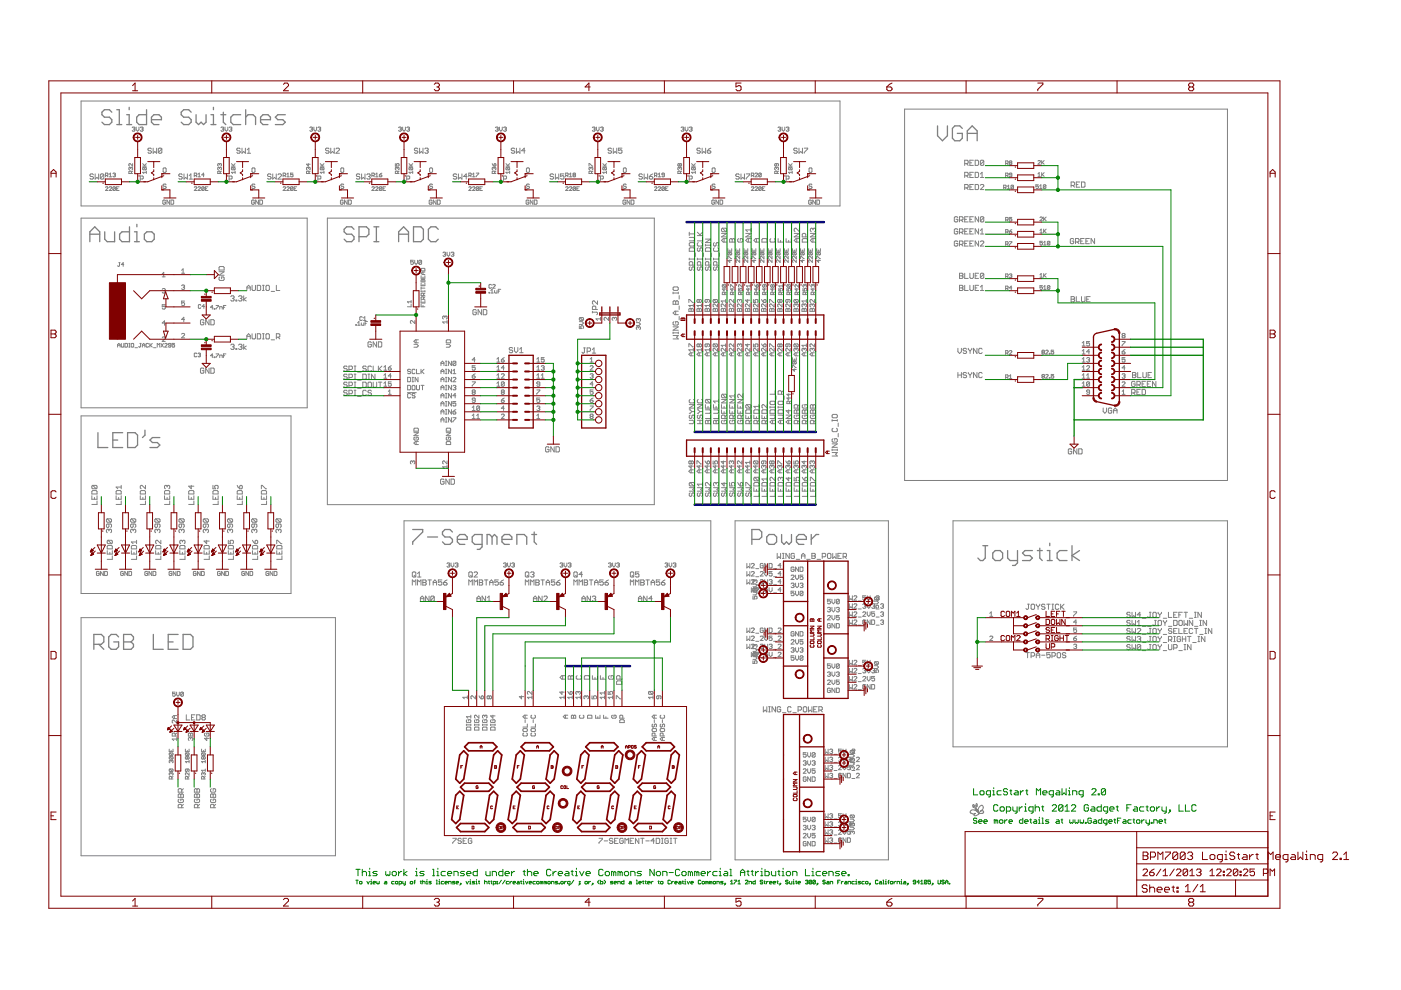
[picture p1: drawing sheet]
<svg xmlns="http://www.w3.org/2000/svg" width="297mm" height="210mm" viewBox="0 0 297 210" stroke-linecap="round" stroke-linejoin="round" font-family="sans-serif">
<g fill="#808080" stroke="#808080" stroke-width=".21">
<path d="M17.2 46.2h47.9z"/>
<path d="M65.1 46.2v40.3z"/>
<path d="M17.2 86.5h47.9z"/>
<path d="M191.8 101.9h68.4z"/>
<path d="M260.2 23.1v78.8z"/>
<path d="M191.8 23.1h68.4z"/>
<path d="M191.8 23.1v78.8z"/>
<path d="M17.2 88.2h44.5z"/>
<path d="M61.7 88.2v37.6z"/>
<path d="M17.2 125.8h44.5z"/>
<path d="M17.2 88.2v37.6z"/>
<path d="M17.2 21.4h160.9z"/>
<path d="M178.1 21.4v22.3z"/>
<path d="M17.2 43.7h160.9z"/>
<path d="M17.2 21.4v22.3z"/>
<path d="M69.4 46.2h69.3z"/>
<path d="M138.7 46.2v60.8z"/>
<path d="M69.4 107h69.3z"/>
<path d="M69.4 46.2v60.8z"/>
<path d="M85.7 110.4h65z"/>
<path d="M150.7 110.4v71.9z"/>
<path d="M85.7 182.3h65z"/>
<path d="M85.7 110.4v71.9z"/>
<path d="M155.9 110.4h32.5z"/>
<path d="M188.4 110.4v71.9z"/>
<path d="M155.9 182.3h32.5z"/>
<path d="M155.9 110.4v71.9z"/>
<path d="M202.1 110.4h58.1z"/>
<path d="M260.2 110.4v47.9z"/>
<path d="M202.1 158.3h58.1z"/>
<path d="M202.1 110.4v47.9z"/>
<path d="M17.2 46.2v40.3z"/>
<path d="M17.2 131v50.4z"/>
<path d="M17.2 181.4h53.9z"/>
<path d="M71.1 131v50.4z"/>
<path d="M17.2 131h53.9z"/>
<path d="M34.9 42.4l.2 .2z"/>
<path d="M34.7 42.4h.2z"/>
<path d="M34.7 42.4l-.2 .2z"/>
<path d="M34.5 42.6v.6z"/>
<path d="M34.5 43.2l.2 .1z"/>
<path d="M34.7 43.3h.2z"/>
<path d="M34.9 43.3l.2-.1z"/>
<path d="M35.1 42.9v.3z"/>
<path d="M34.8 42.9h.3z"/>
<path d="M35.4 42.4v.9z"/>
<path d="M35.4 42.4l.6 .9z"/>
<path d="M36 42.4v.9z"/>
<path d="M36.3 42.4v.9z"/>
<path d="M36.3 43.3h.4z"/>
<path d="M36.7 43.3l.1-.1z"/>
<path d="M36.8 42.6v.6z"/>
<path d="M36.7 42.4l.1 .2z"/>
<path d="M36.3 42.4h.4z"/>
<path d="M28 27.1l.2-.2z"/>
<path d="M28.2 26.9h.2z"/>
<path d="M28.4 26.9l.2 .2z"/>
<path d="M28.6 27.1v.1z"/>
<path d="M28.6 27.2l-.2 .2z"/>
<path d="M28.3 27.4h.1z"/>
<path d="M28.4 27.4l.2 .1z"/>
<path d="M28.6 27.5v.2z"/>
<path d="M28.4 27.8l.2-.1z"/>
<path d="M28.2 27.8h.2z"/>
<path d="M28 27.7l.2 .1z"/>
<path d="M28.9 26.9v.6z"/>
<path d="M28.9 27.5l.3 .3z"/>
<path d="M29.5 27.5l-.3 .3z"/>
<path d="M29.5 26.9v.6z"/>
<path d="M29.7 27.1l.2-.2z"/>
<path d="M29.9 26.9h.3z"/>
<path d="M30.2 26.9l.1 .2z"/>
<path d="M30.3 27.1v.1z"/>
<path d="M30.3 27.2l-.1 .2z"/>
<path d="M30 27.4h.2z"/>
<path d="M30.2 27.4l.1 .1z"/>
<path d="M30.3 27.5v.2z"/>
<path d="M30.3 27.7l-.1 .1z"/>
<path d="M29.9 27.8h.3z"/>
<path d="M29.7 27.7l.2 .1z"/>
<path d="M22.4 40.4h.5z"/>
<path d="M22.9 39.9l-.5 .5z"/>
<path d="M22.9 39.7v.2z"/>
<path d="M22.8 39.6l.1 .1z"/>
<path d="M22.5 39.6h.3z"/>
<path d="M22.4 39.7l.1-.1z"/>
<path d="M23.2 40.4h.5z"/>
<path d="M23.2 40.4l.5-.5z"/>
<path d="M23.7 39.7v.2z"/>
<path d="M23.6 39.6l.1 .1z"/>
<path d="M23.3 39.6h.3z"/>
<path d="M23.3 39.6l-.1 .1z"/>
<path d="M23.9 39.7v.6z"/>
<path d="M23.9 39.7l.2-.1z"/>
<path d="M24.1 39.6h.2z"/>
<path d="M24.3 39.6l.2 .1z"/>
<path d="M24.5 39.7v.6z"/>
<path d="M24.5 40.3l-.2 .1z"/>
<path d="M24.1 40.4h.2z"/>
<path d="M23.9 40.3l.2 .1z"/>
<path d="M23.9 40.3l.6-.6z"/>
<path d="M24.7 39.6h.6z"/>
<path d="M24.7 39.6v.8z"/>
<path d="M24.7 40.4h.6z"/>
<path d="M24.7 40h.3z"/>
<path d="M53.8 42.4l.1 .2z"/>
<path d="M53.5 42.4h.3z"/>
<path d="M53.5 42.4l-.2 .2z"/>
<path d="M53.3 42.6v.6z"/>
<path d="M53.3 43.2l.2 .1z"/>
<path d="M53.5 43.3h.3z"/>
<path d="M53.8 43.3l.1-.1z"/>
<path d="M53.9 42.9v.3z"/>
<path d="M53.6 42.9h.3z"/>
<path d="M54.2 42.4v.9z"/>
<path d="M54.2 42.4l.6 .9z"/>
<path d="M54.8 42.4v.9z"/>
<path d="M55.1 42.4v.9z"/>
<path d="M55.1 43.3h.4z"/>
<path d="M55.7 43.2l-.2 .1z"/>
<path d="M55.7 42.6v.6z"/>
<path d="M55.5 42.4l.2 .2z"/>
<path d="M55.1 42.4h.4z"/>
<path d="M46.8 27.1l.2-.2z"/>
<path d="M47 26.9h.3z"/>
<path d="M47.3 26.9l.1 .2z"/>
<path d="M47.4 27.1v.1z"/>
<path d="M47.4 27.2l-.1 .2z"/>
<path d="M47.1 27.4h.2z"/>
<path d="M47.3 27.4l.1 .1z"/>
<path d="M47.4 27.5v.2z"/>
<path d="M47.4 27.7l-.1 .1z"/>
<path d="M47 27.8h.3z"/>
<path d="M46.8 27.7l.2 .1z"/>
<path d="M47.7 26.9v.6z"/>
<path d="M47.7 27.5l.3 .3z"/>
<path d="M48 27.8l.3-.3z"/>
<path d="M48.3 26.9v.6z"/>
<path d="M48.6 27.1l.1-.2z"/>
<path d="M48.7 26.9h.3z"/>
<path d="M49 26.9l.1 .2z"/>
<path d="M49.1 27.1v.1z"/>
<path d="M49.1 27.2l-.1 .2z"/>
<path d="M48.9 27.4h.1z"/>
<path d="M49 27.4l.1 .1z"/>
<path d="M49.1 27.5v.2z"/>
<path d="M49.1 27.7l-.1 .1z"/>
<path d="M48.7 27.8h.3z"/>
<path d="M48.6 27.7l.1 .1z"/>
<path d="M41.2 40.4h.5z"/>
<path d="M41.2 40.4l.5-.5z"/>
<path d="M41.7 39.7v.2z"/>
<path d="M41.6 39.6l.1 .1z"/>
<path d="M41.3 39.6h.3z"/>
<path d="M41.3 39.6l-.1 .1z"/>
<path d="M42 40.4h.5z"/>
<path d="M42 40.4l.5-.5z"/>
<path d="M42.5 39.7v.2z"/>
<path d="M42.4 39.6l.1 .1z"/>
<path d="M42.1 39.6h.3z"/>
<path d="M42 39.7l.1-.1z"/>
<path d="M42.8 39.7v.6z"/>
<path d="M42.8 39.7l.1-.1z"/>
<path d="M42.9 39.6h.3z"/>
<path d="M43.2 39.6l.1 .1z"/>
<path d="M43.3 39.7v.6z"/>
<path d="M43.3 40.3l-.1 .1z"/>
<path d="M42.9 40.4h.3z"/>
<path d="M42.8 40.3l.1 .1z"/>
<path d="M43.3 39.7l-.5 .6z"/>
<path d="M43.6 39.6h.5z"/>
<path d="M43.6 39.6v.8z"/>
<path d="M43.6 40.4h.5z"/>
<path d="M43.6 40h.2z"/>
<path d="M72.6 42.4l.1 .2z"/>
<path d="M72.3 42.4h.3z"/>
<path d="M72.2 42.6l.1-.2z"/>
<path d="M72.2 42.6v.6z"/>
<path d="M72.2 43.2l.1 .1z"/>
<path d="M72.3 43.3h.3z"/>
<path d="M72.6 43.3l.1-.1z"/>
<path d="M72.7 42.9v.3z"/>
<path d="M72.5 42.9h.2z"/>
<path d="M73 42.4v.9z"/>
<path d="M73 42.4l.6 .9z"/>
<path d="M73.6 42.4v.9z"/>
<path d="M73.9 42.4v.9z"/>
<path d="M73.9 43.3h.4z"/>
<path d="M74.3 43.3l.2-.1z"/>
<path d="M74.5 42.6v.6z"/>
<path d="M74.3 42.4l.2 .2z"/>
<path d="M73.9 42.4h.4z"/>
<path d="M65.7 27.1l.1-.2z"/>
<path d="M65.8 26.9h.3z"/>
<path d="M66.1 26.9l.2 .2z"/>
<path d="M66.3 27.1v.1z"/>
<path d="M66.3 27.2l-.2 .2z"/>
<path d="M66 27.4h.1z"/>
<path d="M66.1 27.4l.2 .1z"/>
<path d="M66.3 27.5v.2z"/>
<path d="M66.3 27.7l-.2 .1z"/>
<path d="M65.8 27.8h.3z"/>
<path d="M65.7 27.7l.1 .1z"/>
<path d="M66.5 26.9v.6z"/>
<path d="M66.5 27.5l.3 .3z"/>
<path d="M66.8 27.8l.3-.3z"/>
<path d="M67.1 26.9v.6z"/>
<path d="M67.4 27.1l.1-.2z"/>
<path d="M67.5 26.9h.3z"/>
<path d="M67.8 26.9l.2 .2z"/>
<path d="M68 27.1v.1z"/>
<path d="M68 27.2l-.2 .2z"/>
<path d="M67.7 27.4h.1z"/>
<path d="M67.8 27.4l.2 .1z"/>
<path d="M68 27.5v.2z"/>
<path d="M68 27.7l-.2 .1z"/>
<path d="M67.5 27.8h.3z"/>
<path d="M67.4 27.7l.1 .1z"/>
<path d="M60 40.4h.6z"/>
<path d="M60 40.4l.6-.5z"/>
<path d="M60.6 39.7v.2z"/>
<path d="M60.4 39.6l.2 .1z"/>
<path d="M60.2 39.6h.2z"/>
<path d="M60.2 39.6l-.2 .1z"/>
<path d="M60.8 40.4h.5z"/>
<path d="M60.8 40.4l.5-.5z"/>
<path d="M61.3 39.7v.2z"/>
<path d="M61.2 39.6l.1 .1z"/>
<path d="M60.9 39.6h.3z"/>
<path d="M60.9 39.6l-.1 .1z"/>
<path d="M61.6 39.7v.6z"/>
<path d="M61.6 39.7l.1-.1z"/>
<path d="M61.7 39.6h.3z"/>
<path d="M62 39.6l.1 .1z"/>
<path d="M62.1 39.7v.6z"/>
<path d="M62.1 40.3l-.1 .1z"/>
<path d="M61.7 40.4h.3z"/>
<path d="M61.6 40.3l.1 .1z"/>
<path d="M61.6 40.3l.5-.6z"/>
<path d="M62.4 39.6h.5z"/>
<path d="M62.4 39.6v.8z"/>
<path d="M62.4 40.4h.5z"/>
<path d="M62.4 40h.3z"/>
<path d="M91.4 42.4l.2 .2z"/>
<path d="M91.1 42.4h.3z"/>
<path d="M91.1 42.4l-.1 .2z"/>
<path d="M91 42.6v.6z"/>
<path d="M91 43.2l.1 .1z"/>
<path d="M91.1 43.3h.3z"/>
<path d="M91.4 43.3l.2-.1z"/>
<path d="M91.6 42.9v.3z"/>
<path d="M91.3 42.9h.3z"/>
<path d="M91.9 42.4v.9z"/>
<path d="M91.9 42.4l.6 .9z"/>
<path d="M92.5 42.4v.9z"/>
<path d="M92.7 42.4v.9z"/>
<path d="M92.7 43.3h.5z"/>
<path d="M93.3 43.2l-.1 .1z"/>
<path d="M93.3 42.6v.6z"/>
<path d="M93.2 42.4l.1 .2z"/>
<path d="M92.7 42.4h.5z"/>
<path d="M84.5 27.1l.1-.2z"/>
<path d="M84.6 26.9h.3z"/>
<path d="M84.9 26.9l.2 .2z"/>
<path d="M85.1 27.1v.1z"/>
<path d="M85.1 27.2l-.2 .2z"/>
<path d="M84.8 27.4h.1z"/>
<path d="M84.9 27.4l.2 .1z"/>
<path d="M85.1 27.5v.2z"/>
<path d="M85.1 27.7l-.2 .1z"/>
<path d="M84.6 27.8h.3z"/>
<path d="M84.5 27.7l.1 .1z"/>
<path d="M85.4 26.9v.6z"/>
<path d="M85.4 27.5l.3 .3z"/>
<path d="M85.7 27.8l.3-.3z"/>
<path d="M86 26.9v.6z"/>
<path d="M86.2 27.1l.2-.2z"/>
<path d="M86.4 26.9h.3z"/>
<path d="M86.7 26.9l.1 .2z"/>
<path d="M86.8 27.1v.1z"/>
<path d="M86.8 27.2l-.1 .2z"/>
<path d="M86.5 27.4h.2z"/>
<path d="M86.7 27.4l.1 .1z"/>
<path d="M86.8 27.5v.2z"/>
<path d="M86.8 27.7l-.1 .1z"/>
<path d="M86.4 27.8h.3z"/>
<path d="M86.2 27.7l.2 .1z"/>
<path d="M78.8 40.4h.6z"/>
<path d="M78.8 40.4l.6-.5z"/>
<path d="M79.4 39.7v.2z"/>
<path d="M79.2 39.6l.2 .1z"/>
<path d="M79 39.6h.2z"/>
<path d="M79 39.6l-.2 .1z"/>
<path d="M79.6 40.4h.6z"/>
<path d="M79.6 40.4l.6-.5z"/>
<path d="M80.2 39.7v.2z"/>
<path d="M80 39.6l.2 .1z"/>
<path d="M79.8 39.6h.2z"/>
<path d="M79.6 39.7l.2-.1z"/>
<path d="M80.4 39.7v.6z"/>
<path d="M80.4 39.7l.2-.1z"/>
<path d="M80.6 39.6h.2z"/>
<path d="M80.8 39.6l.2 .1z"/>
<path d="M81 39.7v.6z"/>
<path d="M80.8 40.4l.2-.1z"/>
<path d="M80.6 40.4h.2z"/>
<path d="M80.4 40.3l.2 .1z"/>
<path d="M80.4 40.3l.6-.6z"/>
<path d="M81.2 39.6h.5z"/>
<path d="M81.2 39.6v.8z"/>
<path d="M81.2 40.4h.5z"/>
<path d="M81.2 40h.3z"/>
<path d="M112 42.4l.1 .2z"/>
<path d="M111.7 42.4h.3z"/>
<path d="M111.5 42.6l.2-.2z"/>
<path d="M111.5 42.6v.6z"/>
<path d="M111.5 43.2l.2 .1z"/>
<path d="M111.7 43.3h.3z"/>
<path d="M112 43.3l.1-.1z"/>
<path d="M112.1 42.9v.3z"/>
<path d="M111.8 42.9h.3z"/>
<path d="M112.4 42.4v.9z"/>
<path d="M112.4 42.4l.6 .9z"/>
<path d="M113 42.4v.9z"/>
<path d="M113.3 42.4v.9z"/>
<path d="M113.3 43.3h.4z"/>
<path d="M113.7 43.3l.2-.1z"/>
<path d="M113.9 42.6v.6z"/>
<path d="M113.7 42.4l.2 .2z"/>
<path d="M113.3 42.4h.4z"/>
<path d="M105 27.1l.2-.2z"/>
<path d="M105.2 26.9h.3z"/>
<path d="M105.5 26.9l.1 .2z"/>
<path d="M105.6 27.1v.1z"/>
<path d="M105.6 27.2l-.1 .2z"/>
<path d="M105.3 27.4h.2z"/>
<path d="M105.5 27.4l.1 .1z"/>
<path d="M105.6 27.5v.2z"/>
<path d="M105.6 27.7l-.1 .1z"/>
<path d="M105.2 27.8h.3z"/>
<path d="M105 27.7l.2 .1z"/>
<path d="M105.9 26.9v.6z"/>
<path d="M105.9 27.5l.3 .3z"/>
<path d="M106.2 27.8l.3-.3z"/>
<path d="M106.5 26.9v.6z"/>
<path d="M106.8 27.1l.1-.2z"/>
<path d="M106.9 26.9h.3z"/>
<path d="M107.2 26.9l.2 .2z"/>
<path d="M107.4 27.1v.1z"/>
<path d="M107.4 27.2l-.2 .2z"/>
<path d="M107.1 27.4h.1z"/>
<path d="M107.2 27.4l.2 .1z"/>
<path d="M107.4 27.5v.2z"/>
<path d="M107.4 27.7l-.2 .1z"/>
<path d="M106.9 27.8h.3z"/>
<path d="M106.8 27.7l.1 .1z"/>
<path d="M99.4 40.4h.5z"/>
<path d="M99.9 39.9l-.5 .5z"/>
<path d="M99.9 39.7v.2z"/>
<path d="M99.8 39.6l.1 .1z"/>
<path d="M99.5 39.6h.3z"/>
<path d="M99.5 39.6l-.1 .1z"/>
<path d="M100.2 40.4h.5z"/>
<path d="M100.2 40.4l.5-.5z"/>
<path d="M100.7 39.7v.2z"/>
<path d="M100.6 39.6l.1 .1z"/>
<path d="M100.3 39.6h.3z"/>
<path d="M100.3 39.6l-.1 .1z"/>
<path d="M101 39.7v.6z"/>
<path d="M101 39.7l.1-.1z"/>
<path d="M101.1 39.6h.3z"/>
<path d="M101.4 39.6l.1 .1z"/>
<path d="M101.5 39.7v.6z"/>
<path d="M101.5 40.3l-.1 .1z"/>
<path d="M101.1 40.4h.3z"/>
<path d="M101 40.3l.1 .1z"/>
<path d="M101.5 39.7l-.5 .6z"/>
<path d="M101.7 39.6h.6z"/>
<path d="M101.7 39.6v.8z"/>
<path d="M101.7 40.4h.6z"/>
<path d="M101.7 40h.3z"/>
<path d="M132.5 42.4l.2 .2z"/>
<path d="M132.2 42.4h.3z"/>
<path d="M132.2 42.4l-.1 .2z"/>
<path d="M132.1 42.6v.6z"/>
<path d="M132.1 43.2l.1 .1z"/>
<path d="M132.2 43.3h.3z"/>
<path d="M132.5 43.3l.2-.1z"/>
<path d="M132.7 42.9v.3z"/>
<path d="M132.4 42.9h.3z"/>
<path d="M132.9 42.4v.9z"/>
<path d="M132.9 42.4l.6 .9z"/>
<path d="M133.5 42.4v.9z"/>
<path d="M133.8 42.4v.9z"/>
<path d="M133.8 43.3h.5z"/>
<path d="M134.4 43.2l-.1 .1z"/>
<path d="M134.4 42.6v.6z"/>
<path d="M134.3 42.4l.1 .2z"/>
<path d="M133.8 42.4h.5z"/>
<path d="M125.6 27.1l.1-.2z"/>
<path d="M125.7 26.9h.3z"/>
<path d="M126 26.9l.2 .2z"/>
<path d="M126.2 27.1v.1z"/>
<path d="M126.2 27.2l-.2 .2z"/>
<path d="M125.9 27.4h.1z"/>
<path d="M126 27.4l.2 .1z"/>
<path d="M126.2 27.5v.2z"/>
<path d="M126.2 27.7l-.2 .1z"/>
<path d="M125.7 27.8h.3z"/>
<path d="M125.6 27.7l.1 .1z"/>
<path d="M126.4 26.9v.6z"/>
<path d="M126.4 27.5l.3 .3z"/>
<path d="M127 27.5l-.3 .3z"/>
<path d="M127 26.9v.6z"/>
<path d="M127.3 27.1l.2-.2z"/>
<path d="M127.5 26.9h.2z"/>
<path d="M127.7 26.9l.2 .2z"/>
<path d="M127.9 27.1v.1z"/>
<path d="M127.9 27.2l-.2 .2z"/>
<path d="M127.6 27.4h.1z"/>
<path d="M127.7 27.4l.2 .1z"/>
<path d="M127.9 27.5v.2z"/>
<path d="M127.9 27.7l-.2 .1z"/>
<path d="M127.5 27.8h.2z"/>
<path d="M127.3 27.7l.2 .1z"/>
<path d="M119.9 40.4h.6z"/>
<path d="M119.9 40.4l.6-.5z"/>
<path d="M120.5 39.7v.2z"/>
<path d="M120.3 39.6l.2 .1z"/>
<path d="M120.1 39.6h.2z"/>
<path d="M120.1 39.6l-.2 .1z"/>
<path d="M120.7 40.4h.5z"/>
<path d="M120.7 40.4l.5-.5z"/>
<path d="M121.2 39.7v.2z"/>
<path d="M121.1 39.6l.1 .1z"/>
<path d="M120.8 39.6h.3z"/>
<path d="M120.8 39.6l-.1 .1z"/>
<path d="M121.5 39.7v.6z"/>
<path d="M121.5 39.7l.1-.1z"/>
<path d="M121.6 39.6h.3z"/>
<path d="M121.9 39.6l.1 .1z"/>
<path d="M122 39.7v.6z"/>
<path d="M122 40.3l-.1 .1z"/>
<path d="M121.6 40.4h.3z"/>
<path d="M121.5 40.3l.1 .1z"/>
<path d="M121.5 40.3l.5-.6z"/>
<path d="M122.3 39.6h.5z"/>
<path d="M122.3 39.6v.8z"/>
<path d="M122.3 40.4h.5z"/>
<path d="M122.3 40h.3z"/>
<path d="M151.3 42.4l.2 .2z"/>
<path d="M151.1 42.4h.2z"/>
<path d="M151.1 42.4l-.2 .2z"/>
<path d="M150.9 42.6v.6z"/>
<path d="M150.9 43.2l.2 .1z"/>
<path d="M151.1 43.3h.2z"/>
<path d="M151.3 43.3l.2-.1z"/>
<path d="M151.5 42.9v.3z"/>
<path d="M151.2 42.9h.3z"/>
<path d="M151.8 42.4v.9z"/>
<path d="M151.8 42.4l.6 .9z"/>
<path d="M152.4 42.4v.9z"/>
<path d="M152.7 42.4v.9z"/>
<path d="M152.7 43.3h.4z"/>
<path d="M153.1 43.3l.1-.1z"/>
<path d="M153.2 42.6v.6z"/>
<path d="M153.1 42.4l.1 .2z"/>
<path d="M152.7 42.4h.4z"/>
<path d="M144.4 27.1l.1-.2z"/>
<path d="M144.5 26.9h.3z"/>
<path d="M144.8 26.9l.2 .2z"/>
<path d="M145 27.1v.1z"/>
<path d="M145 27.2l-.2 .2z"/>
<path d="M144.7 27.4h.1z"/>
<path d="M144.8 27.4l.2 .1z"/>
<path d="M145 27.5v.2z"/>
<path d="M145 27.7l-.2 .1z"/>
<path d="M144.5 27.8h.3z"/>
<path d="M144.4 27.7l.1 .1z"/>
<path d="M145.3 26.9v.6z"/>
<path d="M145.3 27.5l.3 .3z"/>
<path d="M145.6 27.8l.3-.3z"/>
<path d="M145.9 26.9v.6z"/>
<path d="M146.1 27.1l.2-.2z"/>
<path d="M146.3 26.9h.3z"/>
<path d="M146.6 26.9l.1 .2z"/>
<path d="M146.7 27.1v.1z"/>
<path d="M146.7 27.2l-.1 .2z"/>
<path d="M146.4 27.4h.2z"/>
<path d="M146.6 27.4l.1 .1z"/>
<path d="M146.7 27.5v.2z"/>
<path d="M146.7 27.7l-.1 .1z"/>
<path d="M146.3 27.8h.3z"/>
<path d="M146.1 27.7l.2 .1z"/>
<path d="M138.8 40.4h.5z"/>
<path d="M139.3 39.9l-.5 .5z"/>
<path d="M139.3 39.7v.2z"/>
<path d="M139.1 39.6l.2 .1z"/>
<path d="M138.9 39.6h.2z"/>
<path d="M138.9 39.6l-.1 .1z"/>
<path d="M139.6 40.4h.5z"/>
<path d="M139.6 40.4l.5-.5z"/>
<path d="M140.1 39.7v.2z"/>
<path d="M139.9 39.6l.2 .1z"/>
<path d="M139.7 39.6h.2z"/>
<path d="M139.6 39.7l.1-.1z"/>
<path d="M140.3 39.7v.6z"/>
<path d="M140.3 39.7l.2-.1z"/>
<path d="M140.5 39.6h.2z"/>
<path d="M140.7 39.6l.2 .1z"/>
<path d="M140.9 39.7v.6z"/>
<path d="M140.9 40.3l-.2 .1z"/>
<path d="M140.5 40.4h.2z"/>
<path d="M140.3 40.3l.2 .1z"/>
<path d="M140.9 39.7l-.6 .6z"/>
<path d="M141.1 39.6h.5z"/>
<path d="M141.1 39.6v.8z"/>
<path d="M141.1 40.4h.5z"/>
<path d="M141.1 40h.3z"/>
<path d="M171.9 42.4l.1 .2z"/>
<path d="M171.6 42.4h.3z"/>
<path d="M171.6 42.4l-.2 .2z"/>
<path d="M171.4 42.6v.6z"/>
<path d="M171.4 43.2l.2 .1z"/>
<path d="M171.6 43.3h.3z"/>
<path d="M172 43.2l-.1 .1z"/>
<path d="M172 42.9v.3z"/>
<path d="M171.7 42.9h.3z"/>
<path d="M172.3 42.4v.9z"/>
<path d="M172.3 42.4l.6 .9z"/>
<path d="M172.9 42.4v.9z"/>
<path d="M173.2 42.4v.9z"/>
<path d="M173.2 43.3h.4z"/>
<path d="M173.8 43.2l-.2 .1z"/>
<path d="M173.8 42.6v.6z"/>
<path d="M173.6 42.4l.2 .2z"/>
<path d="M173.2 42.4h.4z"/>
<path d="M165 27.1l.1-.2z"/>
<path d="M165.1 26.9h.3z"/>
<path d="M165.4 26.9l.1 .2z"/>
<path d="M165.5 27.1v.1z"/>
<path d="M165.5 27.2l-.1 .2z"/>
<path d="M165.2 27.4h.2z"/>
<path d="M165.4 27.4l.1 .1z"/>
<path d="M165.5 27.5v.2z"/>
<path d="M165.5 27.7l-.1 .1z"/>
<path d="M165.1 27.8h.3z"/>
<path d="M165 27.7l.1 .1z"/>
<path d="M165.8 26.9v.6z"/>
<path d="M165.8 27.5l.3 .3z"/>
<path d="M166.1 27.8l.3-.3z"/>
<path d="M166.4 26.9v.6z"/>
<path d="M166.7 27.1l.1-.2z"/>
<path d="M166.8 26.9h.3z"/>
<path d="M167.1 26.9l.2 .2z"/>
<path d="M167.3 27.1v.1z"/>
<path d="M167.3 27.2l-.2 .2z"/>
<path d="M167 27.4h.1z"/>
<path d="M167.1 27.4l.2 .1z"/>
<path d="M167.3 27.5v.2z"/>
<path d="M167.3 27.7l-.2 .1z"/>
<path d="M166.8 27.8h.3z"/>
<path d="M166.7 27.7l.1 .1z"/>
<path d="M159.3 40.4h.5z"/>
<path d="M159.3 40.4l.5-.5z"/>
<path d="M159.8 39.7v.2z"/>
<path d="M159.7 39.6l.1 .1z"/>
<path d="M159.4 39.6h.3z"/>
<path d="M159.3 39.7l.1-.1z"/>
<path d="M160.1 40.4h.5z"/>
<path d="M160.1 40.4l.5-.5z"/>
<path d="M160.6 39.7v.2z"/>
<path d="M160.5 39.6l.1 .1z"/>
<path d="M160.2 39.6h.3z"/>
<path d="M160.2 39.6l-.1 .1z"/>
<path d="M160.9 39.7v.6z"/>
<path d="M160.9 39.7l.1-.1z"/>
<path d="M161 39.6h.3z"/>
<path d="M161.3 39.6l.1 .1z"/>
<path d="M161.4 39.7v.6z"/>
<path d="M161.4 40.3l-.1 .1z"/>
<path d="M161 40.4h.3z"/>
<path d="M160.9 40.3l.1 .1z"/>
<path d="M160.9 40.3l.5-.6z"/>
<path d="M161.7 39.6h.5z"/>
<path d="M161.7 39.6v.8z"/>
<path d="M161.7 40.4h.5z"/>
<path d="M161.7 40h.2z"/>
<path d="M220.1 34.8h.5z"/>
<path d="M220.1 34.8l.5-.5z"/>
<path d="M220.6 34.2v.1z"/>
<path d="M220.5 34l.1 .2z"/>
<path d="M220.2 34h.3z"/>
<path d="M220.2 34l-.1 .2z"/>
<path d="M220.9 34v.8z"/>
<path d="M221.4 34l-.5 .6z"/>
<path d="M221 34.4l.4 .4z"/>
<path d="M220.5 46.8h.5z"/>
<path d="M220.5 46.8l.5-.5z"/>
<path d="M221 46.1v.2z"/>
<path d="M220.9 46l.1 .1z"/>
<path d="M220.6 46h.3z"/>
<path d="M220.6 46l-.1 .1z"/>
<path d="M221.3 46v.8z"/>
<path d="M221.8 46l-.5 .5z"/>
<path d="M221.4 46.4l.4 .4z"/>
<path d="M220.7 58l-.2 .3z"/>
<path d="M220.7 58v.8z"/>
<path d="M220.5 58.8h.5z"/>
<path d="M221.3 58v.8z"/>
<path d="M221.3 58.5l.5-.5z"/>
<path d="M221.4 58.4l.4 .4z"/>
<path d="M220.9 79.5l.1-.1z"/>
<path d="M221 79.4h.3z"/>
<path d="M221.3 79.4l.1 .1z"/>
<path d="M221.4 79.5v.2z"/>
<path d="M221.4 79.7l-.1 .1z"/>
<path d="M221.3 79.8l.1 .1z"/>
<path d="M221.4 79.9v.2z"/>
<path d="M221.4 80.1l-.1 .1z"/>
<path d="M221 80.2h.3z"/>
<path d="M220.9 80.1l.1 .1z"/>
<path d="M220.9 79.9v.2z"/>
<path d="M220.9 79.9l.1-.1z"/>
<path d="M220.9 79.7l.1 .1z"/>
<path d="M220.9 79.5v.2z"/>
<path d="M221 79.8h.3z"/>
<path d="M221.7 80.2h.5z"/>
<path d="M221.7 80.2l.5-.5z"/>
<path d="M222.2 79.5v.2z"/>
<path d="M222.1 79.4l.1 .1z"/>
<path d="M221.8 79.4h.3z"/>
<path d="M221.7 79.5l.1-.1z"/>
<path d="M222.5 80.1v.1z"/>
<path d="M222.5 80.1h.1z"/>
<path d="M222.6 80.1v.1z"/>
<path d="M222.5 80.2h.1z"/>
<path d="M222.9 79.4h.5z"/>
<path d="M222.9 79.4v.4z"/>
<path d="M222.9 79.8l.3-.1z"/>
<path d="M223.2 79.7h.1z"/>
<path d="M223.3 79.7l.1 .1z"/>
<path d="M223.4 79.8v.3z"/>
<path d="M223.4 80.1l-.1 .1z"/>
<path d="M223 80.2h.3z"/>
<path d="M222.9 80.1l.1 .1z"/>
<path d="M221 74.3l-.1 .1z"/>
<path d="M221 74.3h.3z"/>
<path d="M221.3 74.3l.1 .1z"/>
<path d="M221.4 74.4v.1z"/>
<path d="M221.4 74.5l-.1 .2z"/>
<path d="M221.3 74.7l.1 .1z"/>
<path d="M221.4 74.8v.1z"/>
<path d="M221.4 74.9l-.1 .2z"/>
<path d="M221 75.1h.3z"/>
<path d="M220.9 74.9l.1 .2z"/>
<path d="M220.9 74.8v.1z"/>
<path d="M220.9 74.8l.1-.1z"/>
<path d="M220.9 74.5l.1 .2z"/>
<path d="M220.9 74.4v.1z"/>
<path d="M221 74.7h.3z"/>
<path d="M221.7 75.1h.5z"/>
<path d="M221.7 75.1l.5-.6z"/>
<path d="M222.2 74.4v.1z"/>
<path d="M222.1 74.3l.1 .1z"/>
<path d="M221.8 74.3h.3z"/>
<path d="M221.8 74.3l-.1 .1z"/>
<path d="M222.5 74.9v.2z"/>
<path d="M222.5 74.9h.1z"/>
<path d="M222.6 74.9v.2z"/>
<path d="M222.5 75.1h.1z"/>
<path d="M222.9 74.3h.5z"/>
<path d="M222.9 74.3v.4z"/>
<path d="M222.9 74.7l.3-.2z"/>
<path d="M223.2 74.5h.1z"/>
<path d="M223.3 74.5l.1 .2z"/>
<path d="M223.4 74.7v.2z"/>
<path d="M223.4 74.9l-.1 .2z"/>
<path d="M223 75.1h.3z"/>
<path d="M222.9 74.9l.1 .2z"/>
<path d="M227.1 95.2l.1 .1z"/>
<path d="M226.7 95.2h.4z"/>
<path d="M226.5 95.3l.2-.1z"/>
<path d="M226.5 95.3v.8z"/>
<path d="M226.5 96.1l.2 .1z"/>
<path d="M226.7 96.2h.4z"/>
<path d="M227.1 96.2l.1-.1z"/>
<path d="M227.2 95.7v.4z"/>
<path d="M226.9 95.7h.3z"/>
<path d="M227.6 95.2v1z"/>
<path d="M227.6 95.2l.7 1z"/>
<path d="M228.3 95.2v1z"/>
<path d="M228.7 95.2v1z"/>
<path d="M228.7 96.2h.6z"/>
<path d="M229.3 96.2l.1-.1z"/>
<path d="M229.4 95.3v.8z"/>
<path d="M229.3 95.2l.1 .1z"/>
<path d="M228.7 95.2h.6z"/>
<path d="M220.3 36.6l-.2 .3z"/>
<path d="M220.3 36.6v.8z"/>
<path d="M220.1 37.4h.5z"/>
<path d="M220.9 36.6v.8z"/>
<path d="M220.9 37.1l.5-.5z"/>
<path d="M221 37l.4 .4z"/>
<path d="M220.7 48.6l-.2 .3z"/>
<path d="M220.7 48.6v.8z"/>
<path d="M220.5 49.4h.5z"/>
<path d="M221.3 48.6v.8z"/>
<path d="M221.3 49.1l.5-.5z"/>
<path d="M221.4 49l.4 .4z"/>
<path d="M220.5 60.6h.5z"/>
<path d="M220.5 60.6v.4z"/>
<path d="M220.5 61l.2-.2z"/>
<path d="M220.7 60.8h.2z"/>
<path d="M220.9 60.8l.1 .2z"/>
<path d="M221 61v.2z"/>
<path d="M221 61.2l-.1 .2z"/>
<path d="M220.6 61.4h.3z"/>
<path d="M220.5 61.2l.1 .2z"/>
<path d="M221.5 60.6l-.2 .2z"/>
<path d="M221.5 60.6v.8z"/>
<path d="M221.3 61.4h.5z"/>
<path d="M222.1 60.7v.5z"/>
<path d="M222.1 60.7l.1-.1z"/>
<path d="M222.2 60.6h.3z"/>
<path d="M222.5 60.6l.1 .1z"/>
<path d="M222.6 60.7v.5z"/>
<path d="M222.6 61.2l-.1 .2z"/>
<path d="M222.2 61.4h.3z"/>
<path d="M222.1 61.2l.1 .2z"/>
<path d="M222.1 61.2l.5-.5z"/>
<path d="M219.6 39.2h.6z"/>
<path d="M219.6 39.2v.4z"/>
<path d="M219.6 39.6l.3-.2z"/>
<path d="M219.9 39.4h.1z"/>
<path d="M220 39.4l.2 .2z"/>
<path d="M220.2 39.6v.2z"/>
<path d="M220.2 39.8l-.2 .2z"/>
<path d="M219.8 40h.2z"/>
<path d="M219.6 39.8l.2 .2z"/>
<path d="M220.4 39.4l.3-.2z"/>
<path d="M220.7 39.2v.8z"/>
<path d="M220.4 40h.5z"/>
<path d="M221.2 39.3v.5z"/>
<path d="M221.2 39.3l.1-.1z"/>
<path d="M221.3 39.2h.3z"/>
<path d="M221.6 39.2l.1 .1z"/>
<path d="M221.7 39.3v.5z"/>
<path d="M221.6 40l.1-.2z"/>
<path d="M221.3 40h.3z"/>
<path d="M221.2 39.8l.1 .2z"/>
<path d="M221.2 39.8l.5-.5z"/>
<path d="M220.5 51.2h.5z"/>
<path d="M220.5 51.2v.3z"/>
<path d="M220.5 51.5l.2-.1z"/>
<path d="M220.7 51.4h.2z"/>
<path d="M220.9 51.4l.1 .1z"/>
<path d="M221 51.5v.3z"/>
<path d="M220.9 51.9l.1-.1z"/>
<path d="M220.6 51.9h.3z"/>
<path d="M220.5 51.8l.1 .1z"/>
<path d="M221.3 51.4l.2-.2z"/>
<path d="M221.5 51.2v.7z"/>
<path d="M221.3 51.9h.5z"/>
<path d="M222.1 51.3v.5z"/>
<path d="M222.1 51.3l.1-.1z"/>
<path d="M222.2 51.2h.3z"/>
<path d="M222.5 51.2l.1 .1z"/>
<path d="M222.6 51.3v.5z"/>
<path d="M222.6 51.8l-.1 .1z"/>
<path d="M222.2 51.9h.3z"/>
<path d="M222.1 51.8l.1 .1z"/>
<path d="M222.1 51.8l.5-.5z"/>
<path d="M22.6 112.8l.1 .1z"/>
<path d="M22.6 112.4v.4z"/>
<path d="M22.7 112.2l-.1 .2z"/>
<path d="M22.7 112.2h.2z"/>
<path d="M22.9 112.2l.2 .2z"/>
<path d="M23.1 112.4v.2z"/>
<path d="M23.1 112.4l.2-.2z"/>
<path d="M23.3 112.2h.2z"/>
<path d="M23.5 112.2l.1 .2z"/>
<path d="M23.6 112.4v.4z"/>
<path d="M23.6 112.8l-.1 .1z"/>
<path d="M23.6 111.7l-.1 .1z"/>
<path d="M23.6 111.3v.4z"/>
<path d="M23.5 111.1l.1 .2z"/>
<path d="M22.7 111.1h.8z"/>
<path d="M22.7 111.1l-.1 .2z"/>
<path d="M22.6 111.3v.4z"/>
<path d="M22.6 111.7l.1 .1z"/>
<path d="M22.7 111.8h.2z"/>
<path d="M23.1 111.7l-.2 .1z"/>
<path d="M23.1 111.1v.6z"/>
<path d="M22.7 110.7h.8z"/>
<path d="M22.6 110.6l.1 .1z"/>
<path d="M22.6 110.2v.4z"/>
<path d="M22.7 110l-.1 .2z"/>
<path d="M22.7 110h.8z"/>
<path d="M23.5 110l.1 .2z"/>
<path d="M23.6 110.2v.4z"/>
<path d="M23.6 110.6l-.1 .1z"/>
<path d="M22.7 110l.8 .7z"/>
<path d="M27.7 112.8l.2 .1z"/>
<path d="M27.7 112.4v.4z"/>
<path d="M27.7 112.4l.2-.2z"/>
<path d="M27.9 112.2h.1z"/>
<path d="M28 112.2l.2 .2z"/>
<path d="M28.2 112.4v.2z"/>
<path d="M28.2 112.4l.2-.2z"/>
<path d="M28.4 112.2h.2z"/>
<path d="M28.6 112.2l.2 .2z"/>
<path d="M28.8 112.4v.4z"/>
<path d="M28.8 112.8l-.2 .1z"/>
<path d="M28.8 111.7l-.2 .1z"/>
<path d="M28.8 111.3v.4z"/>
<path d="M28.6 111.1l.2 .2z"/>
<path d="M27.9 111.1h.7z"/>
<path d="M27.9 111.1l-.2 .2z"/>
<path d="M27.7 111.3v.4z"/>
<path d="M27.7 111.7l.2 .1z"/>
<path d="M27.9 111.8h.1z"/>
<path d="M28 111.8l.2-.1z"/>
<path d="M28.2 111.1v.6z"/>
<path d="M27.9 110.7h.7z"/>
<path d="M27.7 110.6l.2 .1z"/>
<path d="M27.7 110.2v.4z"/>
<path d="M27.7 110.2l.2-.2z"/>
<path d="M27.9 110h.7z"/>
<path d="M28.6 110l.2 .2z"/>
<path d="M28.8 110.2v.4z"/>
<path d="M28.6 110.7l.2-.1z"/>
<path d="M27.9 110l.7 .7z"/>
<path d="M32.8 112.8l.2 .1z"/>
<path d="M32.8 112.4v.4z"/>
<path d="M33 112.2l-.2 .2z"/>
<path d="M33 112.2h.2z"/>
<path d="M33.2 112.2l.2 .2z"/>
<path d="M33.4 112.4v.2z"/>
<path d="M33.5 112.2l-.1 .2z"/>
<path d="M33.5 112.2h.2z"/>
<path d="M33.7 112.2l.2 .2z"/>
<path d="M33.9 112.4v.4z"/>
<path d="M33.9 112.8l-.2 .1z"/>
<path d="M33.7 111.8l.2-.1z"/>
<path d="M33.9 111.3v.4z"/>
<path d="M33.7 111.1l.2 .2z"/>
<path d="M33 111.1h.7z"/>
<path d="M33 111.1l-.2 .2z"/>
<path d="M32.8 111.3v.4z"/>
<path d="M32.8 111.7l.2 .1z"/>
<path d="M33 111.8h.2z"/>
<path d="M33.4 111.7l-.2 .1z"/>
<path d="M33.4 111.1v.6z"/>
<path d="M33 110.7h.7z"/>
<path d="M32.8 110.6l.2 .1z"/>
<path d="M32.8 110.2v.4z"/>
<path d="M33 110l-.2 .2z"/>
<path d="M33 110h.7z"/>
<path d="M33.7 110l.2 .2z"/>
<path d="M33.9 110.2v.4z"/>
<path d="M33.7 110.7l.2-.1z"/>
<path d="M33 110l.7 .7z"/>
<path d="M38 112.8l.1 .1z"/>
<path d="M38 112.4v.4z"/>
<path d="M38 112.4l.1-.2z"/>
<path d="M38.1 112.2h.2z"/>
<path d="M38.3 112.2l.2 .2z"/>
<path d="M38.5 112.4v.2z"/>
<path d="M38.5 112.4l.2-.2z"/>
<path d="M38.7 112.2h.2z"/>
<path d="M38.9 112.2l.2 .2z"/>
<path d="M39.1 112.4v.4z"/>
<path d="M39.1 112.8l-.2 .1z"/>
<path d="M38.9 111.8l.2-.1z"/>
<path d="M39.1 111.3v.4z"/>
<path d="M38.9 111.1l.2 .2z"/>
<path d="M38.1 111.1h.8z"/>
<path d="M38.1 111.1l-.1 .2z"/>
<path d="M38 111.3v.4z"/>
<path d="M38 111.7l.1 .1z"/>
<path d="M38.1 111.8h.2z"/>
<path d="M38.5 111.7l-.2 .1z"/>
<path d="M38.5 111.1v.6z"/>
<path d="M38.1 110.7h.8z"/>
<path d="M38 110.6l.1 .1z"/>
<path d="M38 110.2v.4z"/>
<path d="M38 110.2l.1-.2z"/>
<path d="M38.1 110h.8z"/>
<path d="M38.9 110l.2 .2z"/>
<path d="M39.1 110.2v.4z"/>
<path d="M38.9 110.7l.2-.1z"/>
<path d="M38.1 110l.8 .7z"/>
<path d="M20.9 121.2l.1 .1z"/>
<path d="M20.6 121.2h.3z"/>
<path d="M20.6 121.2l-.2 .1z"/>
<path d="M20.4 121.3v.6z"/>
<path d="M20.4 121.9l.2 .1z"/>
<path d="M20.6 122h.3z"/>
<path d="M20.9 122l.1-.1z"/>
<path d="M21 121.6v.3z"/>
<path d="M20.7 121.6h.3z"/>
<path d="M21.3 121.2v.8z"/>
<path d="M21.3 121.2l.6 .8z"/>
<path d="M21.9 121.2v.8z"/>
<path d="M22.2 121.2v.8z"/>
<path d="M22.2 122h.4z"/>
<path d="M22.6 122l.2-.1z"/>
<path d="M22.8 121.3v.6z"/>
<path d="M22.6 121.2l.2 .1z"/>
<path d="M22.2 121.2h.4z"/>
<path d="M26 121.2l.2 .1z"/>
<path d="M25.7 121.2h.3z"/>
<path d="M25.7 121.2l-.1 .1z"/>
<path d="M25.6 121.3v.6z"/>
<path d="M25.6 121.9l.1 .1z"/>
<path d="M25.7 122h.3z"/>
<path d="M26 122l.2-.1z"/>
<path d="M26.2 121.6v.3z"/>
<path d="M25.9 121.6h.3z"/>
<path d="M26.5 121.2v.8z"/>
<path d="M26.5 121.2l.5 .8z"/>
<path d="M27 121.2v.8z"/>
<path d="M27.3 121.2v.8z"/>
<path d="M27.3 122h.4z"/>
<path d="M27.7 122l.2-.1z"/>
<path d="M27.9 121.3v.6z"/>
<path d="M27.7 121.2l.2 .1z"/>
<path d="M27.3 121.2h.4z"/>
<path d="M31.2 121.2l.1 .1z"/>
<path d="M30.9 121.2h.3z"/>
<path d="M30.9 121.2l-.2 .1z"/>
<path d="M30.7 121.3v.6z"/>
<path d="M30.7 121.9l.2 .1z"/>
<path d="M30.9 122h.3z"/>
<path d="M31.2 122l.1-.1z"/>
<path d="M31.3 121.6v.3z"/>
<path d="M31 121.6h.3z"/>
<path d="M31.6 121.2v.8z"/>
<path d="M31.6 121.2l.6 .8z"/>
<path d="M32.2 121.2v.8z"/>
<path d="M32.4 121.2v.8z"/>
<path d="M32.4 122h.5z"/>
<path d="M32.9 122l.1-.1z"/>
<path d="M33 121.3v.6z"/>
<path d="M32.9 121.2l.1 .1z"/>
<path d="M32.4 121.2h.5z"/>
<path d="M36.3 121.2l.1 .1z"/>
<path d="M36 121.2h.3z"/>
<path d="M36 121.2l-.1 .1z"/>
<path d="M35.9 121.3v.6z"/>
<path d="M35.9 121.9l.1 .1z"/>
<path d="M36 122h.3z"/>
<path d="M36.4 121.9l-.1 .1z"/>
<path d="M36.4 121.6v.3z"/>
<path d="M36.2 121.6h.2z"/>
<path d="M36.7 121.2v.8z"/>
<path d="M36.7 121.2l.6 .8z"/>
<path d="M37.3 121.2v.8z"/>
<path d="M37.6 121.2v.8z"/>
<path d="M37.6 122h.4z"/>
<path d="M38 122l.2-.1z"/>
<path d="M38.2 121.3v.6z"/>
<path d="M38 121.2l.2 .1z"/>
<path d="M37.6 121.2h.4z"/>
<path d="M43.1 112.8l.2 .1z"/>
<path d="M43.1 112.4v.4z"/>
<path d="M43.3 112.2l-.2 .2z"/>
<path d="M43.3 112.2h.2z"/>
<path d="M43.5 112.2l.1 .2z"/>
<path d="M43.6 112.4v.2z"/>
<path d="M43.8 112.2l-.2 .2z"/>
<path d="M43.8 112.2h.2z"/>
<path d="M44 112.2l.2 .2z"/>
<path d="M44.2 112.4v.4z"/>
<path d="M44.2 112.8l-.2 .1z"/>
<path d="M44.2 111.7l-.2 .1z"/>
<path d="M44.2 111.3v.4z"/>
<path d="M44 111.1l.2 .2z"/>
<path d="M43.3 111.1h.7z"/>
<path d="M43.3 111.1l-.2 .2z"/>
<path d="M43.1 111.3v.4z"/>
<path d="M43.1 111.7l.2 .1z"/>
<path d="M43.3 111.8h.2z"/>
<path d="M43.5 111.8l.1-.1z"/>
<path d="M43.6 111.1v.6z"/>
<path d="M43.3 110.7h.7z"/>
<path d="M43.1 110.6l.2 .1z"/>
<path d="M43.1 110.2v.4z"/>
<path d="M43.1 110.2l.2-.2z"/>
<path d="M43.3 110h.7z"/>
<path d="M44 110l.2 .2z"/>
<path d="M44.2 110.2v.4z"/>
<path d="M44 110.7l.2-.1z"/>
<path d="M43.3 110l.7 .7z"/>
<path d="M48.2 112.8l.2 .1z"/>
<path d="M48.2 112.4v.4z"/>
<path d="M48.4 112.2l-.2 .2z"/>
<path d="M48.4 112.2h.2z"/>
<path d="M48.6 112.2l.2 .2z"/>
<path d="M48.8 112.4v.2z"/>
<path d="M48.8 112.4l.2-.2z"/>
<path d="M49 112.2h.1z"/>
<path d="M49.1 112.2l.2 .2z"/>
<path d="M49.3 112.4v.4z"/>
<path d="M49.3 112.8l-.2 .1z"/>
<path d="M49.3 111.7l-.2 .1z"/>
<path d="M49.3 111.3v.4z"/>
<path d="M49.1 111.1l.2 .2z"/>
<path d="M48.4 111.1h.7z"/>
<path d="M48.4 111.1l-.2 .2z"/>
<path d="M48.2 111.3v.4z"/>
<path d="M48.2 111.7l.2 .1z"/>
<path d="M48.4 111.8h.2z"/>
<path d="M48.8 111.7l-.2 .1z"/>
<path d="M48.8 111.1v.6z"/>
<path d="M48.4 110.7h.7z"/>
<path d="M48.2 110.6l.2 .1z"/>
<path d="M48.2 110.2v.4z"/>
<path d="M48.4 110l-.2 .2z"/>
<path d="M48.4 110h.7z"/>
<path d="M49.1 110l.2 .2z"/>
<path d="M49.3 110.2v.4z"/>
<path d="M49.3 110.6l-.2 .1z"/>
<path d="M48.4 110l.7 .7z"/>
<path d="M53.4 112.8l.2 .1z"/>
<path d="M53.4 112.4v.4z"/>
<path d="M53.4 112.4l.2-.2z"/>
<path d="M53.6 112.2h.1z"/>
<path d="M53.7 112.2l.2 .2z"/>
<path d="M53.9 112.4v.2z"/>
<path d="M54.1 112.2l-.2 .2z"/>
<path d="M54.1 112.2h.2z"/>
<path d="M54.3 112.2l.2 .2z"/>
<path d="M54.5 112.4v.4z"/>
<path d="M54.5 112.8l-.2 .1z"/>
<path d="M54.3 111.8l.2-.1z"/>
<path d="M54.5 111.3v.4z"/>
<path d="M54.3 111.1l.2 .2z"/>
<path d="M53.6 111.1h.7z"/>
<path d="M53.6 111.1l-.2 .2z"/>
<path d="M53.4 111.3v.4z"/>
<path d="M53.4 111.7l.2 .1z"/>
<path d="M53.6 111.8h.1z"/>
<path d="M53.9 111.7l-.2 .1z"/>
<path d="M53.9 111.1v.6z"/>
<path d="M53.6 110.7h.7z"/>
<path d="M53.4 110.6l.2 .1z"/>
<path d="M53.4 110.2v.4z"/>
<path d="M53.4 110.2l.2-.2z"/>
<path d="M53.6 110h.7z"/>
<path d="M54.3 110l.2 .2z"/>
<path d="M54.5 110.2v.4z"/>
<path d="M54.3 110.7l.2-.1z"/>
<path d="M53.6 110l.7 .7z"/>
<path d="M58.5 112.8l.2 .1z"/>
<path d="M58.5 112.4v.4z"/>
<path d="M58.7 112.2l-.2 .2z"/>
<path d="M58.7 112.2h.2z"/>
<path d="M58.9 112.2l.2 .2z"/>
<path d="M59.1 112.4v.2z"/>
<path d="M59.2 112.2l-.1 .2z"/>
<path d="M59.2 112.2h.2z"/>
<path d="M59.4 112.2l.2 .2z"/>
<path d="M59.6 112.4v.4z"/>
<path d="M59.6 112.8l-.2 .1z"/>
<path d="M59.6 111.7l-.2 .1z"/>
<path d="M59.6 111.3v.4z"/>
<path d="M59.4 111.1l.2 .2z"/>
<path d="M58.7 111.1h.7z"/>
<path d="M58.7 111.1l-.2 .2z"/>
<path d="M58.5 111.3v.4z"/>
<path d="M58.5 111.7l.2 .1z"/>
<path d="M58.7 111.8h.2z"/>
<path d="M58.9 111.8l.2-.1z"/>
<path d="M59.1 111.1v.6z"/>
<path d="M58.7 110.7h.7z"/>
<path d="M58.5 110.6l.2 .1z"/>
<path d="M58.5 110.2v.4z"/>
<path d="M58.7 110l-.2 .2z"/>
<path d="M58.7 110h.7z"/>
<path d="M59.4 110l.2 .2z"/>
<path d="M59.6 110.2v.4z"/>
<path d="M59.4 110.7l.2-.1z"/>
<path d="M58.7 110l.7 .7z"/>
<path d="M41.4 121.2l.2 .1z"/>
<path d="M41.1 121.2h.3z"/>
<path d="M41.1 121.2l-.1 .1z"/>
<path d="M41 121.3v.6z"/>
<path d="M41 121.9l.1 .1z"/>
<path d="M41.1 122h.3z"/>
<path d="M41.4 122l.2-.1z"/>
<path d="M41.6 121.6v.3z"/>
<path d="M41.3 121.6h.3z"/>
<path d="M41.9 121.2v.8z"/>
<path d="M41.9 121.2l.5 .8z"/>
<path d="M42.4 121.2v.8z"/>
<path d="M42.7 121.2v.8z"/>
<path d="M42.7 122h.5z"/>
<path d="M43.2 122l.1-.1z"/>
<path d="M43.3 121.3v.6z"/>
<path d="M43.2 121.2l.1 .1z"/>
<path d="M42.7 121.2h.5z"/>
<path d="M46.6 121.2l.1 .1z"/>
<path d="M46.3 121.2h.3z"/>
<path d="M46.3 121.2l-.2 .1z"/>
<path d="M46.1 121.3v.6z"/>
<path d="M46.1 121.9l.2 .1z"/>
<path d="M46.3 122h.3z"/>
<path d="M46.6 122l.1-.1z"/>
<path d="M46.7 121.6v.3z"/>
<path d="M46.4 121.6h.3z"/>
<path d="M47 121.2v.8z"/>
<path d="M47 121.2l.6 .8z"/>
<path d="M47.6 121.2v.8z"/>
<path d="M47.9 121.2v.8z"/>
<path d="M47.9 122h.4z"/>
<path d="M48.3 122l.2-.1z"/>
<path d="M48.5 121.3v.6z"/>
<path d="M48.3 121.2l.2 .1z"/>
<path d="M47.9 121.2h.4z"/>
<path d="M51.7 121.2l.1 .1z"/>
<path d="M51.4 121.2h.3z"/>
<path d="M51.4 121.2l-.1 .1z"/>
<path d="M51.3 121.3v.6z"/>
<path d="M51.3 121.9l.1 .1z"/>
<path d="M51.4 122h.3z"/>
<path d="M51.7 122l.1-.1z"/>
<path d="M51.8 121.6v.3z"/>
<path d="M51.5 121.6h.3z"/>
<path d="M52.1 121.2v.8z"/>
<path d="M52.1 121.2l.6 .8z"/>
<path d="M52.7 121.2v.8z"/>
<path d="M53 121.2v.8z"/>
<path d="M53 122h.4z"/>
<path d="M53.4 122l.2-.1z"/>
<path d="M53.6 121.3v.6z"/>
<path d="M53.4 121.2l.2 .1z"/>
<path d="M53 121.2h.4z"/>
<path d="M56.8 121.2l.2 .1z"/>
<path d="M56.5 121.2h.3z"/>
<path d="M56.5 121.2l-.1 .1z"/>
<path d="M56.4 121.3v.6z"/>
<path d="M56.4 121.9l.1 .1z"/>
<path d="M56.5 122h.3z"/>
<path d="M56.8 122l.2-.1z"/>
<path d="M57 121.6v.3z"/>
<path d="M56.7 121.6h.3z"/>
<path d="M57.3 121.2v.8z"/>
<path d="M57.3 121.2l.5 .8z"/>
<path d="M57.8 121.2v.8z"/>
<path d="M58.1 121.2v.8z"/>
<path d="M58.1 122h.5z"/>
<path d="M58.6 122l.1-.1z"/>
<path d="M58.7 121.3v.6z"/>
<path d="M58.6 121.2l.1 .1z"/>
<path d="M58.1 121.2h.5z"/>
<path d="M93.9 53.6l.2-.1z"/>
<path d="M94.1 53.5h.2z"/>
<path d="M94.3 53.5l.2 .1z"/>
<path d="M94.5 53.6v.2z"/>
<path d="M94.5 53.8l-.2 .1z"/>
<path d="M94.2 53.9h.1z"/>
<path d="M94.3 53.9l.2 .1z"/>
<path d="M94.5 54v.2z"/>
<path d="M94.5 54.2l-.2 .1z"/>
<path d="M94.1 54.3h.2z"/>
<path d="M93.9 54.2l.2 .1z"/>
<path d="M94.8 53.5v.5z"/>
<path d="M94.8 54l.3 .3z"/>
<path d="M95.4 54l-.3 .3z"/>
<path d="M95.4 53.5v.5z"/>
<path d="M95.7 53.6l.1-.1z"/>
<path d="M95.8 53.5h.3z"/>
<path d="M96.1 53.5l.1 .1z"/>
<path d="M96.2 53.6v.2z"/>
<path d="M96.2 53.8l-.1 .1z"/>
<path d="M95.9 53.9h.2z"/>
<path d="M96.1 53.9l.1 .1z"/>
<path d="M96.2 54v.2z"/>
<path d="M96.2 54.2l-.1 .1z"/>
<path d="M95.8 54.3h.3z"/>
<path d="M95.7 54.2l.1 .1z"/>
<path d="M89.3 65h.8z"/>
<path d="M89.3 64.5v.5z"/>
<path d="M89.7 64.8v.2z"/>
<path d="M89.3 63.7v.5z"/>
<path d="M89.3 64.2h.8z"/>
<path d="M90.1 63.7v.5z"/>
<path d="M89.7 64v.2z"/>
<path d="M89.3 63.5h.8z"/>
<path d="M89.3 63.1v.4z"/>
<path d="M89.3 63.1l.1-.2z"/>
<path d="M89.4 62.9h.3z"/>
<path d="M89.7 62.9l.1 .2z"/>
<path d="M89.8 63.1v.4z"/>
<path d="M89.8 63.2l.3-.3z"/>
<path d="M89.3 62.7h.8z"/>
<path d="M89.3 62.3v.4z"/>
<path d="M89.3 62.3l.1-.2z"/>
<path d="M89.4 62.1h.3z"/>
<path d="M89.7 62.1l.1 .2z"/>
<path d="M89.8 62.3v.4z"/>
<path d="M89.8 62.4l.3-.3z"/>
<path d="M90.1 61.6v.3z"/>
<path d="M89.3 61.7h.8z"/>
<path d="M89.3 61.6v.3z"/>
<path d="M89.3 61.1h.8z"/>
<path d="M89.3 60.8v.6z"/>
<path d="M89.3 60v.6z"/>
<path d="M89.3 60.6h.8z"/>
<path d="M90.1 60v.6z"/>
<path d="M89.7 60.3v.3z"/>
<path d="M89.3 59.8h.8z"/>
<path d="M89.3 59.4v.4z"/>
<path d="M89.3 59.4l.1-.1z"/>
<path d="M89.4 59.3h.2z"/>
<path d="M89.6 59.3l.1 .1z"/>
<path d="M89.7 59.4l.1-.1z"/>
<path d="M89.8 59.3h.2z"/>
<path d="M90 59.3l.1 .1z"/>
<path d="M90.1 59.4v.4z"/>
<path d="M89.7 59.4v.4z"/>
<path d="M89.3 58.5v.5z"/>
<path d="M89.3 59h.8z"/>
<path d="M90.1 58.5v.5z"/>
<path d="M89.7 58.7v.3z"/>
<path d="M89.6 58.2h.5z"/>
<path d="M89.3 58l.3 .2z"/>
<path d="M89.6 57.7l-.3 .3z"/>
<path d="M89.6 57.7h.5z"/>
<path d="M89.7 57.7v.5z"/>
<path d="M89.3 57.4h.8z"/>
<path d="M90.1 57v.4z"/>
<path d="M90 56.9l.1 .1z"/>
<path d="M89.4 56.9h.6z"/>
<path d="M89.3 57l.1-.1z"/>
<path d="M89.3 57v.4z"/>
<path d="M103.7 62v.1z"/>
<path d="M103.7 62h.1z"/>
<path d="M103.8 62v.1z"/>
<path d="M103.7 62.1h.1z"/>
<path d="M104.1 61.6l.2-.3z"/>
<path d="M104.3 61.3v.8z"/>
<path d="M104.1 62.1h.5z"/>
<path d="M104.9 61.6v.4z"/>
<path d="M104.9 62l.1 .1z"/>
<path d="M105 62.1h.4z"/>
<path d="M105.4 61.6v.5z"/>
<path d="M105.6 61.3v.8z"/>
<path d="M105.6 61.3h.6z"/>
<path d="M105.6 61.7h.3z"/>
<path d="M75.4 68.8v.2z"/>
<path d="M75.4 68.8h.2z"/>
<path d="M75.6 68.8v.2z"/>
<path d="M75.4 69h.2z"/>
<path d="M75.8 68.5l.3-.3z"/>
<path d="M76.1 68.2v.8z"/>
<path d="M75.8 69h.5z"/>
<path d="M76.6 68.5v.3z"/>
<path d="M76.6 68.8l.2 .2z"/>
<path d="M76.8 69h.3z"/>
<path d="M77.1 68.5v.5z"/>
<path d="M77.4 68.2v.8z"/>
<path d="M77.4 68.2h.5z"/>
<path d="M77.4 68.6h.3z"/>
<path d="M100.8 65.6l.2 .2z"/>
<path d="M100.4 65.6h.4z"/>
<path d="M100.4 65.6l-.1 .2z"/>
<path d="M100.3 65.8v.7z"/>
<path d="M100.3 66.5l.1 .2z"/>
<path d="M100.4 66.7h.4z"/>
<path d="M101 66.5l-.2 .2z"/>
<path d="M101 66.2v.3z"/>
<path d="M100.6 66.2h.4z"/>
<path d="M101.4 65.6v1.1z"/>
<path d="M101.4 65.6l.7 1.1z"/>
<path d="M102.1 65.6v1.1z"/>
<path d="M102.5 65.6v1.1z"/>
<path d="M102.5 66.7h.5z"/>
<path d="M103.2 66.5l-.2 .2z"/>
<path d="M103.2 65.8v.7z"/>
<path d="M103 65.6l.2 .2z"/>
<path d="M102.5 65.6h.5z"/>
<path d="M94 101.6l.1 .1z"/>
<path d="M93.6 101.6h.4z"/>
<path d="M93.4 101.7l.2-.1z"/>
<path d="M93.4 101.7v.8z"/>
<path d="M93.4 102.5l.2 .2z"/>
<path d="M93.6 102.7h.4z"/>
<path d="M94 102.7l.1-.2z"/>
<path d="M94.1 102.1v.4z"/>
<path d="M93.8 102.1h.3z"/>
<path d="M94.5 101.6v1.1z"/>
<path d="M94.5 101.6l.7 1.1z"/>
<path d="M95.2 101.6v1.1z"/>
<path d="M95.6 101.6v1.1z"/>
<path d="M95.6 102.7h.6z"/>
<path d="M96.4 102.5l-.2 .2z"/>
<path d="M96.4 101.7v.8z"/>
<path d="M96.2 101.6l.2 .1z"/>
<path d="M95.6 101.6h.6z"/>
<path d="M116.2 94.7l.2 .2z"/>
<path d="M115.8 94.7h.4z"/>
<path d="M115.8 94.7l-.1 .2z"/>
<path d="M115.7 94.9v.8z"/>
<path d="M115.7 95.7l.1 .1z"/>
<path d="M115.8 95.8h.4z"/>
<path d="M116.2 95.8l.2-.1z"/>
<path d="M116.4 95.3v.4z"/>
<path d="M116 95.3h.4z"/>
<path d="M116.8 94.7v1.1z"/>
<path d="M116.8 94.7l.7 1.1z"/>
<path d="M117.5 94.7v1.1z"/>
<path d="M117.9 94.7v1.1z"/>
<path d="M117.9 95.8h.5z"/>
<path d="M118.4 95.8l.2-.1z"/>
<path d="M118.6 94.9v.8z"/>
<path d="M118.4 94.7l.2 .2z"/>
<path d="M117.9 94.7h.5z"/>
<path d="M78.6 72.5l.1 .2z"/>
<path d="M78.2 72.5h.4z"/>
<path d="M78.2 72.5l-.2 .2z"/>
<path d="M78 72.7v.7z"/>
<path d="M78 73.4l.2 .2z"/>
<path d="M78.2 73.6h.4z"/>
<path d="M78.7 73.4l-.1 .2z"/>
<path d="M78.7 73v.4z"/>
<path d="M78.4 73h.3z"/>
<path d="M79.1 72.5v1.1z"/>
<path d="M79.1 72.5l.7 1.1z"/>
<path d="M79.8 72.5v1.1z"/>
<path d="M80.2 72.5v1.1z"/>
<path d="M80.2 73.6h.6z"/>
<path d="M80.9 73.4l-.1 .2z"/>
<path d="M80.9 72.7v.7z"/>
<path d="M80.8 72.5l.1 .2z"/>
<path d="M80.2 72.5h.6z"/>
<path d="M87.4 123v1.1z"/>
<path d="M87.4 123l.4 .3z"/>
<path d="M88.2 123l-.4 .3z"/>
<path d="M88.2 123v1.1z"/>
<path d="M88.5 123v1.1z"/>
<path d="M88.5 123l.4 .3z"/>
<path d="M89.3 123l-.4 .3z"/>
<path d="M89.3 123v1.1z"/>
<path d="M89.6 123v1.1z"/>
<path d="M89.6 123h.6z"/>
<path d="M90.2 123l.2 .1z"/>
<path d="M90.4 123.1v.2z"/>
<path d="M90.4 123.3l-.2 .2z"/>
<path d="M90.2 123.5l.2 .2z"/>
<path d="M90.4 123.7v.2z"/>
<path d="M90.4 123.9l-.2 .2z"/>
<path d="M89.6 124.1h.6z"/>
<path d="M89.6 123.5h.6z"/>
<path d="M91.1 123v1.1z"/>
<path d="M90.7 123h.8z"/>
<path d="M91.8 123.3v.8z"/>
<path d="M92.2 123l-.4 .3z"/>
<path d="M92.2 123l.4 .3z"/>
<path d="M92.6 123.3v.8z"/>
<path d="M91.8 123.5h.8z"/>
<path d="M92.9 123h.8z"/>
<path d="M92.9 123v.5z"/>
<path d="M92.9 123.5l.4-.2z"/>
<path d="M93.3 123.3h.2z"/>
<path d="M93.5 123.3l.2 .2z"/>
<path d="M93.7 123.5v.4z"/>
<path d="M93.5 124.1l.2-.2z"/>
<path d="M93.1 124.1h.4z"/>
<path d="M92.9 123.9l.2 .2z"/>
<path d="M94.4 123.1l.4-.1z"/>
<path d="M94.4 123.1l-.4 .4z"/>
<path d="M94 123.5v.4z"/>
<path d="M94 123.9l.2 .2z"/>
<path d="M94.2 124.1h.4z"/>
<path d="M94.6 124.1l.2-.2z"/>
<path d="M94.8 123.7v.2z"/>
<path d="M94.6 123.5l.2 .2z"/>
<path d="M94 123.5h.6z"/>
<path d="M94.9 119.4l-.1 .1z"/>
<path d="M94.9 119.4h.3z"/>
<path d="M95.2 119.4l.2 .1z"/>
<path d="M95.4 119.5v.2z"/>
<path d="M95.4 119.7l-.2 .1z"/>
<path d="M95.1 119.8h.1z"/>
<path d="M95.2 119.8l.2 .1z"/>
<path d="M95.4 119.9v.2z"/>
<path d="M95.4 120.1l-.2 .1z"/>
<path d="M94.9 120.2h.3z"/>
<path d="M94.8 120.1l.1 .1z"/>
<path d="M95.6 119.4v.5z"/>
<path d="M95.6 119.9l.3 .3z"/>
<path d="M95.9 120.2l.3-.3z"/>
<path d="M96.2 119.4v.5z"/>
<path d="M96.5 119.5l.1-.1z"/>
<path d="M96.6 119.4h.3z"/>
<path d="M96.9 119.4l.2 .1z"/>
<path d="M97.1 119.5v.2z"/>
<path d="M97.1 119.7l-.2 .1z"/>
<path d="M96.8 119.8h.1z"/>
<path d="M96.9 119.8l.2 .1z"/>
<path d="M97.1 119.9v.2z"/>
<path d="M97.1 120.1l-.2 .1z"/>
<path d="M96.6 120.2h.3z"/>
<path d="M96.5 120.1l.1 .1z"/>
<path d="M99.4 123v1.1z"/>
<path d="M99.4 123l.4 .3z"/>
<path d="M100.1 123l-.3 .3z"/>
<path d="M100.1 123v1.1z"/>
<path d="M100.5 123v1.1z"/>
<path d="M100.5 123l.4 .3z"/>
<path d="M101.2 123l-.3 .3z"/>
<path d="M101.2 123v1.1z"/>
<path d="M101.6 123v1.1z"/>
<path d="M101.6 123h.6z"/>
<path d="M102.2 123l.1 .1z"/>
<path d="M102.3 123.1v.2z"/>
<path d="M102.3 123.3l-.1 .2z"/>
<path d="M102.2 123.5l.1 .2z"/>
<path d="M102.3 123.7v.2z"/>
<path d="M102.3 123.9l-.1 .2z"/>
<path d="M101.6 124.1h.6z"/>
<path d="M101.6 123.5h.6z"/>
<path d="M103.1 123v1.1z"/>
<path d="M102.7 123h.7z"/>
<path d="M103.8 123.3v.8z"/>
<path d="M104.2 123l-.4 .3z"/>
<path d="M104.2 123l.3 .3z"/>
<path d="M104.5 123.3v.8z"/>
<path d="M103.8 123.5h.7z"/>
<path d="M104.9 123h.8z"/>
<path d="M104.9 123v.5z"/>
<path d="M104.9 123.5l.4-.2z"/>
<path d="M105.3 123.3h.2z"/>
<path d="M105.5 123.3l.2 .2z"/>
<path d="M105.7 123.5v.4z"/>
<path d="M105.5 124.1l.2-.2z"/>
<path d="M105.1 124.1h.4z"/>
<path d="M104.9 123.9l.2 .2z"/>
<path d="M106.4 123.1l.4-.1z"/>
<path d="M106.4 123.1l-.4 .4z"/>
<path d="M106 123.5v.4z"/>
<path d="M106 123.9l.2 .2z"/>
<path d="M106.2 124.1h.4z"/>
<path d="M106.6 124.1l.2-.2z"/>
<path d="M106.8 123.7v.2z"/>
<path d="M106.6 123.5l.2 .2z"/>
<path d="M106 123.5h.6z"/>
<path d="M106.7 119.5l.2-.1z"/>
<path d="M106.9 119.4h.3z"/>
<path d="M107.2 119.4l.1 .1z"/>
<path d="M107.3 119.5v.2z"/>
<path d="M107.3 119.7l-.1 .1z"/>
<path d="M107 119.8h.2z"/>
<path d="M107.2 119.8l.1 .1z"/>
<path d="M107.3 119.9v.2z"/>
<path d="M107.3 120.1l-.1 .1z"/>
<path d="M106.9 120.2h.3z"/>
<path d="M106.7 120.1l.2 .1z"/>
<path d="M107.6 119.4v.5z"/>
<path d="M107.6 119.9l.3 .3z"/>
<path d="M107.9 120.2l.3-.3z"/>
<path d="M108.2 119.4v.5z"/>
<path d="M108.5 119.5l.1-.1z"/>
<path d="M108.6 119.4h.3z"/>
<path d="M108.9 119.4l.2 .1z"/>
<path d="M109.1 119.5v.2z"/>
<path d="M109.1 119.7l-.2 .1z"/>
<path d="M108.8 119.8h.1z"/>
<path d="M108.9 119.8l.2 .1z"/>
<path d="M109.1 119.9v.2z"/>
<path d="M109.1 120.1l-.2 .1z"/>
<path d="M108.6 120.2h.3z"/>
<path d="M108.5 120.1l.1 .1z"/>
<path d="M111.4 123v1.1z"/>
<path d="M111.4 123l.4 .3z"/>
<path d="M112.1 123l-.3 .3z"/>
<path d="M112.1 123v1.1z"/>
<path d="M112.5 123v1.1z"/>
<path d="M112.5 123l.4 .3z"/>
<path d="M113.2 123l-.3 .3z"/>
<path d="M113.2 123v1.1z"/>
<path d="M113.6 123v1.1z"/>
<path d="M113.6 123h.6z"/>
<path d="M114.2 123l.1 .1z"/>
<path d="M114.3 123.1v.2z"/>
<path d="M114.3 123.3l-.1 .2z"/>
<path d="M114.2 123.5l.1 .2z"/>
<path d="M114.3 123.7v.2z"/>
<path d="M114.3 123.9l-.1 .2z"/>
<path d="M113.6 124.1h.6z"/>
<path d="M113.6 123.5h.6z"/>
<path d="M115.1 123v1.1z"/>
<path d="M114.7 123h.7z"/>
<path d="M115.8 123.3v.8z"/>
<path d="M116.2 123l-.4 .3z"/>
<path d="M116.2 123l.3 .3z"/>
<path d="M116.5 123.3v.8z"/>
<path d="M115.8 123.5h.7z"/>
<path d="M116.9 123h.7z"/>
<path d="M116.9 123v.5z"/>
<path d="M116.9 123.5l.4-.2z"/>
<path d="M117.3 123.3h.2z"/>
<path d="M117.5 123.3l.1 .2z"/>
<path d="M117.6 123.5v.4z"/>
<path d="M117.5 124.1l.1-.2z"/>
<path d="M117.1 124.1h.4z"/>
<path d="M116.9 123.9l.2 .2z"/>
<path d="M118.4 123.1l.3-.1z"/>
<path d="M118.4 123.1l-.4 .4z"/>
<path d="M118 123.5v.4z"/>
<path d="M118 123.9l.2 .2z"/>
<path d="M118.2 124.1h.4z"/>
<path d="M118.6 124.1l.1-.2z"/>
<path d="M118.7 123.7v.2z"/>
<path d="M118.6 123.5l.1 .2z"/>
<path d="M118 123.5h.6z"/>
<path d="M118.7 119.5l.2-.1z"/>
<path d="M118.9 119.4h.3z"/>
<path d="M119.2 119.4l.1 .1z"/>
<path d="M119.3 119.5v.2z"/>
<path d="M119.3 119.7l-.1 .1z"/>
<path d="M119 119.8h.2z"/>
<path d="M119.2 119.8l.1 .1z"/>
<path d="M119.3 119.9v.2z"/>
<path d="M119.3 120.1l-.1 .1z"/>
<path d="M118.9 120.2h.3z"/>
<path d="M118.7 120.1l.2 .1z"/>
<path d="M119.6 119.4v.5z"/>
<path d="M119.6 119.9l.3 .3z"/>
<path d="M119.9 120.2l.3-.3z"/>
<path d="M120.2 119.4v.5z"/>
<path d="M120.5 119.5l.1-.1z"/>
<path d="M120.6 119.4h.3z"/>
<path d="M120.9 119.4l.2 .1z"/>
<path d="M121.1 119.5v.2z"/>
<path d="M121.1 119.7l-.2 .1z"/>
<path d="M120.8 119.8h.1z"/>
<path d="M120.9 119.8l.2 .1z"/>
<path d="M121.1 119.9v.2z"/>
<path d="M121.1 120.1l-.2 .1z"/>
<path d="M120.6 120.2h.3z"/>
<path d="M120.5 120.1l.1 .1z"/>
<path d="M121.7 123v1.1z"/>
<path d="M121.7 123l.3 .3z"/>
<path d="M122.4 123l-.4 .3z"/>
<path d="M122.4 123v1.1z"/>
<path d="M122.8 123v1.1z"/>
<path d="M122.8 123l.3 .3z"/>
<path d="M123.5 123l-.4 .3z"/>
<path d="M123.5 123v1.1z"/>
<path d="M123.9 123v1.1z"/>
<path d="M123.9 123h.5z"/>
<path d="M124.4 123l.2 .1z"/>
<path d="M124.6 123.1v.2z"/>
<path d="M124.6 123.3l-.2 .2z"/>
<path d="M124.4 123.5l.2 .2z"/>
<path d="M124.6 123.7v.2z"/>
<path d="M124.6 123.9l-.2 .2z"/>
<path d="M123.9 124.1h.5z"/>
<path d="M123.9 123.5h.5z"/>
<path d="M125.3 123v1.1z"/>
<path d="M125 123h.7z"/>
<path d="M126.1 123.3v.8z"/>
<path d="M126.4 123l-.3 .3z"/>
<path d="M126.4 123l.4 .3z"/>
<path d="M126.8 123.3v.8z"/>
<path d="M126.1 123.5h.7z"/>
<path d="M127.2 123h.7z"/>
<path d="M127.2 123v.5z"/>
<path d="M127.2 123.5l.4-.2z"/>
<path d="M127.6 123.3h.1z"/>
<path d="M127.7 123.3l.2 .2z"/>
<path d="M127.9 123.5v.4z"/>
<path d="M127.7 124.1l.2-.2z"/>
<path d="M127.4 124.1h.3z"/>
<path d="M127.2 123.9l.2 .2z"/>
<path d="M128.7 123.1l.3-.1z"/>
<path d="M128.3 123.5l.4-.4z"/>
<path d="M128.3 123.5v.4z"/>
<path d="M128.3 123.9l.2 .2z"/>
<path d="M128.5 124.1h.3z"/>
<path d="M128.8 124.1l.2-.2z"/>
<path d="M129 123.7v.2z"/>
<path d="M128.8 123.5l.2 .2z"/>
<path d="M128.3 123.5h.5z"/>
<path d="M129.1 119.4l-.1 .1z"/>
<path d="M129.1 119.4h.3z"/>
<path d="M129.4 119.4l.2 .1z"/>
<path d="M129.6 119.5v.2z"/>
<path d="M129.6 119.7l-.2 .1z"/>
<path d="M129.3 119.8h.1z"/>
<path d="M129.4 119.8l.2 .1z"/>
<path d="M129.6 119.9v.2z"/>
<path d="M129.6 120.1l-.2 .1z"/>
<path d="M129.1 120.2h.3z"/>
<path d="M129 120.1l.1 .1z"/>
<path d="M129.9 119.4v.5z"/>
<path d="M129.9 119.9l.3 .3z"/>
<path d="M130.2 120.2l.3-.3z"/>
<path d="M130.5 119.4v.5z"/>
<path d="M130.7 119.5l.2-.1z"/>
<path d="M130.9 119.4h.3z"/>
<path d="M131.2 119.4l.1 .1z"/>
<path d="M131.3 119.5v.2z"/>
<path d="M131.3 119.7l-.1 .1z"/>
<path d="M131 119.8h.2z"/>
<path d="M131.2 119.8l.1 .1z"/>
<path d="M131.3 119.9v.2z"/>
<path d="M131.3 120.1l-.1 .1z"/>
<path d="M130.9 120.2h.3z"/>
<path d="M130.7 120.1l.2 .1z"/>
<path d="M127 177.7h.7z"/>
<path d="M127.7 177.7v.2z"/>
<path d="M127 178.6l.7-.7z"/>
<path d="M127 178.6v.2z"/>
<path d="M128.1 178.3h.7z"/>
<path d="M129.8 177.7l.1 .2z"/>
<path d="M129.4 177.7h.4z"/>
<path d="M129.4 177.7l-.2 .2z"/>
<path d="M129.2 177.9v.2z"/>
<path d="M129.2 178.1l.2 .2z"/>
<path d="M129.4 178.3h.4z"/>
<path d="M129.8 178.3l.1 .2z"/>
<path d="M129.9 178.5v.1z"/>
<path d="M129.9 178.6l-.1 .2z"/>
<path d="M129.4 178.8h.4z"/>
<path d="M129.2 178.6l.2 .2z"/>
<path d="M130.3 177.7h.7z"/>
<path d="M130.3 177.7v1.1z"/>
<path d="M130.3 178.8h.7z"/>
<path d="M130.3 178.3h.4z"/>
<path d="M132 177.7l.1 .2z"/>
<path d="M131.6 177.7h.4z"/>
<path d="M131.6 177.7l-.2 .2z"/>
<path d="M131.4 177.9v.7z"/>
<path d="M131.4 178.6l.2 .2z"/>
<path d="M131.6 178.8h.4z"/>
<path d="M132 178.8l.1-.2z"/>
<path d="M132.1 178.3v.3z"/>
<path d="M131.8 178.3h.3z"/>
<path d="M132.5 177.7v1.1z"/>
<path d="M132.5 177.7l.4 .4z"/>
<path d="M133.2 177.7l-.3 .4z"/>
<path d="M133.2 177.7v1.1z"/>
<path d="M133.6 177.7h.7z"/>
<path d="M133.6 177.7v1.1z"/>
<path d="M133.6 178.8h.7z"/>
<path d="M133.6 178.3h.4z"/>
<path d="M134.7 177.7v1.1z"/>
<path d="M134.7 177.7l.7 1.1z"/>
<path d="M135.4 177.7v1.1z"/>
<path d="M136.2 177.7v1.1z"/>
<path d="M135.8 177.7h.7z"/>
<path d="M136.9 178.3h.7z"/>
<path d="M138.6 177.7v1.1z"/>
<path d="M138.6 177.7l-.6 .6z"/>
<path d="M138 178.3h.7z"/>
<path d="M139.1 177.7v1.1z"/>
<path d="M139.1 178.8h.6z"/>
<path d="M139.7 178.8l.2-.2z"/>
<path d="M139.9 177.9v.7z"/>
<path d="M139.7 177.7l.2 .2z"/>
<path d="M139.1 177.7h.6z"/>
<path d="M140.2 178.8h.4z"/>
<path d="M140.4 177.7v1.1z"/>
<path d="M140.2 177.7h.4z"/>
<path d="M141.5 177.7l.2 .2z"/>
<path d="M141.2 177.7h.3z"/>
<path d="M141.2 177.7l-.2 .2z"/>
<path d="M141 177.9v.7z"/>
<path d="M141 178.6l.2 .2z"/>
<path d="M141.2 178.8h.3z"/>
<path d="M141.7 178.6l-.2 .2z"/>
<path d="M141.7 178.3v.3z"/>
<path d="M141.3 178.3h.4z"/>
<path d="M142.1 178.8h.3z"/>
<path d="M142.3 177.7v1.1z"/>
<path d="M142.1 177.7h.3z"/>
<path d="M143.2 177.7v1.1z"/>
<path d="M142.8 177.7h.7z"/>
<path d="M180.3 163l.1 .1z"/>
<path d="M180.3 162.7v.3z"/>
<path d="M180.3 162.7l.1-.1z"/>
<path d="M180.4 162.6h.2z"/>
<path d="M180.6 162.6l.1 .1z"/>
<path d="M180.7 162.7v.1z"/>
<path d="M180.7 162.7l.1-.1z"/>
<path d="M180.8 162.6h.2z"/>
<path d="M181 162.6l.1 .1z"/>
<path d="M181.1 162.7v.3z"/>
<path d="M181.1 163l-.1 .1z"/>
<path d="M180.3 162.3h.5z"/>
<path d="M180.8 162.3l.3-.3z"/>
<path d="M180.8 161.7l.3 .3z"/>
<path d="M180.3 161.7h.5z"/>
<path d="M180.3 161.2l.1 .2z"/>
<path d="M180.3 161v.2z"/>
<path d="M180.3 161l.1-.2z"/>
<path d="M180.4 160.8h.2z"/>
<path d="M180.6 160.8l.1 .2z"/>
<path d="M180.7 161v.1z"/>
<path d="M180.7 161l.1-.2z"/>
<path d="M180.8 160.8h.2z"/>
<path d="M181 160.8l.1 .2z"/>
<path d="M181.1 161v.2z"/>
<path d="M181.1 161.2l-.1 .2z"/>
<path d="M180.3 176.7l.1 .1z"/>
<path d="M180.3 176.4v.3z"/>
<path d="M180.3 176.4l.1-.1z"/>
<path d="M180.4 176.3h.2z"/>
<path d="M180.6 176.3l.1 .1z"/>
<path d="M180.7 176.4v.1z"/>
<path d="M180.7 176.4l.1-.1z"/>
<path d="M180.8 176.3h.2z"/>
<path d="M181 176.3l.1 .1z"/>
<path d="M181.1 176.4v.3z"/>
<path d="M181.1 176.7l-.1 .1z"/>
<path d="M180.3 176h.5z"/>
<path d="M180.8 176l.3-.3z"/>
<path d="M180.8 175.4l.3 .3z"/>
<path d="M180.3 175.4h.5z"/>
<path d="M180.3 174.9l.1 .2z"/>
<path d="M180.3 174.7v.2z"/>
<path d="M180.3 174.7l.1-.2z"/>
<path d="M180.4 174.5h.2z"/>
<path d="M180.6 174.5l.1 .2z"/>
<path d="M180.7 174.7v.1z"/>
<path d="M180.7 174.7l.1-.2z"/>
<path d="M180.8 174.5h.2z"/>
<path d="M181 174.5l.1 .2z"/>
<path d="M181.1 174.7v.2z"/>
<path d="M181.1 174.9l-.1 .2z"/>
<path d="M159.6 138.8l.2 .2z"/>
<path d="M159.6 138.5v.3z"/>
<path d="M159.6 138.5l.2-.1z"/>
<path d="M159.8 138.4h.1z"/>
<path d="M159.9 138.4l.2 .1z"/>
<path d="M160.1 138.5v.2z"/>
<path d="M160.1 138.5l.1-.1z"/>
<path d="M160.2 138.4h.2z"/>
<path d="M160.4 138.4l.1 .1z"/>
<path d="M160.5 138.5v.3z"/>
<path d="M160.5 138.8l-.1 .2z"/>
<path d="M159.6 138.1h.6z"/>
<path d="M160.5 137.8l-.3 .3z"/>
<path d="M160.2 137.5l.3 .3z"/>
<path d="M159.6 137.5h.6z"/>
<path d="M159.6 137.1l.2 .1z"/>
<path d="M159.6 136.8v.3z"/>
<path d="M159.6 136.8l.2-.1z"/>
<path d="M159.8 136.7h.1z"/>
<path d="M159.9 136.7l.2 .1z"/>
<path d="M160.1 136.8v.1z"/>
<path d="M160.1 136.8l.1-.1z"/>
<path d="M160.2 136.7h.2z"/>
<path d="M160.4 136.7l.1 .1z"/>
<path d="M160.5 136.8v.3z"/>
<path d="M160.5 137.1l-.1 .1z"/>
<path d="M159.6 125.1l.2 .2z"/>
<path d="M159.6 124.8v.3z"/>
<path d="M159.6 124.8l.2-.1z"/>
<path d="M159.8 124.7h.1z"/>
<path d="M159.9 124.7l.2 .1z"/>
<path d="M160.1 124.8v.2z"/>
<path d="M160.1 124.8l.1-.1z"/>
<path d="M160.2 124.7h.2z"/>
<path d="M160.4 124.7l.1 .1z"/>
<path d="M160.5 124.8v.3z"/>
<path d="M160.5 125.1l-.1 .2z"/>
<path d="M159.6 124.4h.6z"/>
<path d="M160.5 124.1l-.3 .3z"/>
<path d="M160.2 123.8l.3 .3z"/>
<path d="M159.6 123.8h.6z"/>
<path d="M159.6 123.4l.2 .1z"/>
<path d="M159.6 123.1v.3z"/>
<path d="M159.6 123.1l.2-.1z"/>
<path d="M159.8 123h.1z"/>
<path d="M159.9 123l.2 .1z"/>
<path d="M160.1 123.1v.2z"/>
<path d="M160.1 123.1l.1-.1z"/>
<path d="M160.2 123h.2z"/>
<path d="M160.4 123l.1 .1z"/>
<path d="M160.5 123.1v.3z"/>
<path d="M160.5 123.4l-.1 .1z"/>
<path d="M87.1 55.2h.6z"/>
<path d="M87.1 55.2v.4z"/>
<path d="M87.1 55.6l.3-.1z"/>
<path d="M87.4 55.5h.1z"/>
<path d="M87.5 55.5l.2 .1z"/>
<path d="M87.7 55.6v.3z"/>
<path d="M87.7 55.9l-.2 .1z"/>
<path d="M87.2 56h.3z"/>
<path d="M87.1 55.9l.1 .1z"/>
<path d="M87.9 55.2v.6z"/>
<path d="M87.9 55.8l.3 .2z"/>
<path d="M88.2 56l.3-.2z"/>
<path d="M88.5 55.2v.6z"/>
<path d="M88.8 55.3v.6z"/>
<path d="M88.8 55.3l.1-.1z"/>
<path d="M88.9 55.2h.3z"/>
<path d="M89.2 55.2l.2 .1z"/>
<path d="M89.4 55.3v.6z"/>
<path d="M89.4 55.9l-.2 .1z"/>
<path d="M88.9 56h.3z"/>
<path d="M88.8 55.9l.1 .1z"/>
<path d="M88.8 55.9l.6-.6z"/>
<path d="M159.6 140.1v.6z"/>
<path d="M159.6 140.7h.5z"/>
<path d="M159.9 140.4l.2 .3z"/>
<path d="M159.9 140.3v.1z"/>
<path d="M159.9 140.3l.2-.2z"/>
<path d="M160.1 140.1h.3z"/>
<path d="M160.4 140.1l.1 .2z"/>
<path d="M160.5 140.3v.2z"/>
<path d="M160.4 140.7l.1-.2z"/>
<path d="M159.6 139.8h.6z"/>
<path d="M160.2 139.8l.3-.3z"/>
<path d="M160.2 139.2l.3 .3z"/>
<path d="M159.6 139.2h.6z"/>
<path d="M159.8 139h.6z"/>
<path d="M159.8 138.4h.6z"/>
<path d="M159.8 138.4l.6 .6z"/>
<path d="M46.6 58.7l-.2 .2z"/>
<path d="M46.4 58.9v.4z"/>
<path d="M46.4 59.3l.2 .2z"/>
<path d="M46.6 59.5h.7z"/>
<path d="M47.5 59.3l-.2 .2z"/>
<path d="M47.5 58.9v.4z"/>
<path d="M47.3 58.7l.2 .2z"/>
<path d="M47 58.7h.3z"/>
<path d="M47 58.7v.4z"/>
<path d="M46.4 58.4h1.1z"/>
<path d="M46.4 58.4l1.1-.8z"/>
<path d="M46.4 57.6h1.1z"/>
<path d="M46.4 57.3h1.1z"/>
<path d="M47.5 56.7v.6z"/>
<path d="M47.3 56.5l.2 .2z"/>
<path d="M46.6 56.5h.7z"/>
<path d="M46.6 56.5l-.2 .2z"/>
<path d="M46.4 56.7v.6z"/>
<path d="M45 75v.8z"/>
<path d="M44.6 75.4l.4-.4z"/>
<path d="M44.6 75.4h.5z"/>
<path d="M45.4 75.7v.1z"/>
<path d="M45.4 75.7h.1z"/>
<path d="M45.5 75.7v.1z"/>
<path d="M45.4 75.8h.1z"/>
<path d="M45.8 75h.5z"/>
<path d="M46.3 75v.2z"/>
<path d="M46.3 75.2l-.5 .5z"/>
<path d="M45.8 75.7v.1z"/>
<path d="M46.6 75.3v.5z"/>
<path d="M46.6 75.3h.4z"/>
<path d="M47 75.3l.1 .1z"/>
<path d="M47.1 75.4v.4z"/>
<path d="M47.4 75v.8z"/>
<path d="M47.4 75h.5z"/>
<path d="M47.4 75.4h.2z"/>
<path d="M45 64.8v.8z"/>
<path d="M44.6 65.2l.4-.4z"/>
<path d="M44.6 65.2h.5z"/>
<path d="M45.4 65.4v.2z"/>
<path d="M45.4 65.4h.1z"/>
<path d="M45.5 65.4v.2z"/>
<path d="M45.4 65.6h.1z"/>
<path d="M45.8 64.8h.5z"/>
<path d="M46.3 64.8v.1z"/>
<path d="M46.3 64.9l-.5 .5z"/>
<path d="M45.8 65.4v.2z"/>
<path d="M46.6 65v.6z"/>
<path d="M46.6 65h.4z"/>
<path d="M47 65l.1 .2z"/>
<path d="M47.1 65.2v.4z"/>
<path d="M47.4 64.8v.8z"/>
<path d="M47.4 64.8h.5z"/>
<path d="M47.4 65.2h.2z"/>
<path d="M43.1 78l.1 .2z"/>
<path d="M42.7 78h.4z"/>
<path d="M42.7 78l-.2 .2z"/>
<path d="M42.5 78.2v.8z"/>
<path d="M42.5 79l.2 .1z"/>
<path d="M42.7 79.1h.4z"/>
<path d="M43.2 79l-.1 .1z"/>
<path d="M43.2 78.6v.4z"/>
<path d="M42.9 78.6h.3z"/>
<path d="M43.6 78v1.1z"/>
<path d="M43.6 78l.7 1.1z"/>
<path d="M44.3 78v1.1z"/>
<path d="M44.7 78v1.1z"/>
<path d="M44.7 79.1h.6z"/>
<path d="M45.4 79l-.1 .1z"/>
<path d="M45.4 78.2v.8z"/>
<path d="M45.3 78l.1 .2z"/>
<path d="M44.7 78h.6z"/>
<path d="M43.1 67.8l.1 .1z"/>
<path d="M42.7 67.8h.4z"/>
<path d="M42.7 67.8l-.2 .1z"/>
<path d="M42.5 67.9v.8z"/>
<path d="M42.5 68.7l.2 .2z"/>
<path d="M42.7 68.9h.4z"/>
<path d="M43.2 68.7l-.1 .2z"/>
<path d="M43.2 68.3v.4z"/>
<path d="M42.9 68.3h.3z"/>
<path d="M43.6 67.8v1.1z"/>
<path d="M43.6 67.8l.7 1.1z"/>
<path d="M44.3 67.8v1.1z"/>
<path d="M44.7 67.8v1.1z"/>
<path d="M44.7 68.9h.6z"/>
<path d="M45.4 68.7l-.1 .2z"/>
<path d="M45.4 67.9v.8z"/>
<path d="M45.3 67.8l.1 .1z"/>
<path d="M44.7 67.8h.6z"/>
<path d="M48.9 62.9l.2-.2z"/>
<path d="M49.1 62.7h.4z"/>
<path d="M49.5 62.7l.1 .2z"/>
<path d="M49.6 62.9v.2z"/>
<path d="M49.6 63.1l-.1 .2z"/>
<path d="M49.3 63.3h.2z"/>
<path d="M49.5 63.3l.1 .2z"/>
<path d="M49.6 63.5v.1z"/>
<path d="M49.6 63.6l-.1 .2z"/>
<path d="M49.1 63.8h.4z"/>
<path d="M48.9 63.6l.2 .2z"/>
<path d="M50 63.6v.2z"/>
<path d="M50 63.6h.2z"/>
<path d="M50.2 63.6v.2z"/>
<path d="M50 63.8h.2z"/>
<path d="M50.6 62.9l.2-.2z"/>
<path d="M50.8 62.7h.3z"/>
<path d="M51.1 62.7l.2 .2z"/>
<path d="M51.3 62.9v.2z"/>
<path d="M51.1 63.3l.2-.2z"/>
<path d="M50.9 63.3h.2z"/>
<path d="M51.1 63.3l.2 .2z"/>
<path d="M51.3 63.5v.1z"/>
<path d="M51.3 63.6l-.2 .2z"/>
<path d="M50.8 63.8h.3z"/>
<path d="M50.6 63.6l.2 .2z"/>
<path d="M51.7 62.7v1.1z"/>
<path d="M51.7 63.5l.5 .3z"/>
<path d="M51.7 63.5l.5-.4z"/>
<path d="M48.9 73.2l.2-.2z"/>
<path d="M49.1 73h.4z"/>
<path d="M49.5 73l.1 .2z"/>
<path d="M49.6 73.2v.2z"/>
<path d="M49.6 73.4l-.1 .1z"/>
<path d="M49.3 73.5h.2z"/>
<path d="M49.5 73.5l.1 .2z"/>
<path d="M49.6 73.7v.2z"/>
<path d="M49.6 73.9l-.1 .2z"/>
<path d="M49.1 74.1h.4z"/>
<path d="M48.9 73.9l.2 .2z"/>
<path d="M50 73.9v.2z"/>
<path d="M50 73.9h.2z"/>
<path d="M50.2 73.9v.2z"/>
<path d="M50 74.1h.2z"/>
<path d="M50.8 73l-.2 .2z"/>
<path d="M50.8 73h.3z"/>
<path d="M51.1 73l.2 .2z"/>
<path d="M51.3 73.2v.2z"/>
<path d="M51.1 73.5l.2-.1z"/>
<path d="M50.9 73.5h.2z"/>
<path d="M51.1 73.5l.2 .2z"/>
<path d="M51.3 73.7v.2z"/>
<path d="M51.1 74.1l.2-.2z"/>
<path d="M50.8 74.1h.3z"/>
<path d="M50.6 73.9l.2 .2z"/>
<path d="M51.7 73v1.1z"/>
<path d="M51.7 73.7l.5 .4z"/>
<path d="M51.7 73.7l.5-.3z"/>
<path d="M24.9 73.1v.5z"/>
<path d="M24.9 73.1l.3-.3z"/>
<path d="M25.2 72.8l.3 .3z"/>
<path d="M25.5 73.1v.5z"/>
<path d="M24.9 73.2h.6z"/>
<path d="M25.7 72.8v.7z"/>
<path d="M25.7 73.5l.1 .1z"/>
<path d="M25.8 73.6h.3z"/>
<path d="M26.1 73.6l.1-.1z"/>
<path d="M26.2 72.8v.7z"/>
<path d="M26.5 72.8v.8z"/>
<path d="M26.5 73.6h.4z"/>
<path d="M26.9 73.6l.1-.1z"/>
<path d="M27 72.9v.6z"/>
<path d="M26.9 72.8l.1 .1z"/>
<path d="M26.5 72.8h.4z"/>
<path d="M27.3 73.6h.3z"/>
<path d="M27.4 72.8v.8z"/>
<path d="M27.3 72.8h.3z"/>
<path d="M28 72.8h.2z"/>
<path d="M27.8 72.9l.2-.1z"/>
<path d="M27.8 72.9v.6z"/>
<path d="M27.8 73.5l.2 .1z"/>
<path d="M28 73.6h.2z"/>
<path d="M28.2 73.6l.1-.1z"/>
<path d="M28.3 72.9v.6z"/>
<path d="M28.2 72.8l.1 .1z"/>
<path d="M28.6 73.7h.5z"/>
<path d="M29.4 73.5l.1 .1z"/>
<path d="M29.5 73.6h.2z"/>
<path d="M29.7 73.6l.1-.1z"/>
<path d="M29.8 72.8v.7z"/>
<path d="M29.7 72.8h.2z"/>
<path d="M30.2 73.1v.5z"/>
<path d="M30.2 73.1l.3-.3z"/>
<path d="M30.5 72.8l.2 .3z"/>
<path d="M30.7 73.1v.5z"/>
<path d="M30.2 73.2h.5z"/>
<path d="M31.4 72.8l.1 .1z"/>
<path d="M31.1 72.8h.3z"/>
<path d="M31 72.9l.1-.1z"/>
<path d="M31 72.9v.6z"/>
<path d="M31 73.5l.1 .1z"/>
<path d="M31.1 73.6h.3z"/>
<path d="M31.4 73.6l.1-.1z"/>
<path d="M31.8 72.8v.8z"/>
<path d="M31.8 73.3l.5-.5z"/>
<path d="M31.9 73.2l.4 .4z"/>
<path d="M32.6 73.7h.5z"/>
<path d="M33.3 72.8v.8z"/>
<path d="M33.3 72.8l.3 .3z"/>
<path d="M33.6 73.1l.3-.3z"/>
<path d="M33.9 72.8v.8z"/>
<path d="M34.1 72.8l.5 .8z"/>
<path d="M34.6 72.8l-.5 .8z"/>
<path d="M34.9 73.6h.5z"/>
<path d="M35.4 73.1l-.5 .5z"/>
<path d="M35.4 72.9v.2z"/>
<path d="M35.3 72.8l.1 .1z"/>
<path d="M35.1 72.8h.2z"/>
<path d="M35.1 72.8l-.2 .1z"/>
<path d="M35.7 73.5l.1 .1z"/>
<path d="M35.8 73.6h.3z"/>
<path d="M36.1 73.6l.1-.1z"/>
<path d="M36.2 72.9v.6z"/>
<path d="M36.1 72.8l.1 .1z"/>
<path d="M35.8 72.8h.3z"/>
<path d="M35.8 72.8l-.1 .1z"/>
<path d="M35.7 72.9v.2z"/>
<path d="M35.7 73.1l.1 .1z"/>
<path d="M35.8 73.2h.4z"/>
<path d="M36.5 72.8h.5z"/>
<path d="M36.5 72.8v.4z"/>
<path d="M36.5 73.2l.2-.1z"/>
<path d="M36.7 73.1h.2z"/>
<path d="M36.9 73.1l.1 .1z"/>
<path d="M37 73.2v.3z"/>
<path d="M37 73.5l-.1 .1z"/>
<path d="M36.6 73.6h.3z"/>
<path d="M36.5 73.5l.1 .1z"/>
<path d="M133.6 123v1.1z"/>
<path d="M133.6 123l.4 .3z"/>
<path d="M134.4 123l-.4 .3z"/>
<path d="M134.4 123v1.1z"/>
<path d="M134.7 123v1.1z"/>
<path d="M134.7 123l.4 .3z"/>
<path d="M135.5 123l-.4 .3z"/>
<path d="M135.5 123v1.1z"/>
<path d="M135.8 123v1.1z"/>
<path d="M135.8 123h.6z"/>
<path d="M136.4 123l.2 .1z"/>
<path d="M136.6 123.1v.2z"/>
<path d="M136.4 123.5l.2-.2z"/>
<path d="M136.4 123.5l.2 .2z"/>
<path d="M136.6 123.7v.2z"/>
<path d="M136.4 124.1l.2-.2z"/>
<path d="M135.8 124.1h.6z"/>
<path d="M135.8 123.5h.6z"/>
<path d="M137.3 123v1.1z"/>
<path d="M136.9 123h.8z"/>
<path d="M138 123.3v.8z"/>
<path d="M138.4 123l-.4 .3z"/>
<path d="M138.4 123l.4 .3z"/>
<path d="M138.8 123.3v.8z"/>
<path d="M138 123.5h.8z"/>
<path d="M139.1 123h.8z"/>
<path d="M139.1 123v.5z"/>
<path d="M139.1 123.5l.4-.2z"/>
<path d="M139.5 123.3h.2z"/>
<path d="M139.7 123.3l.2 .2z"/>
<path d="M139.9 123.5v.4z"/>
<path d="M139.7 124.1l.2-.2z"/>
<path d="M139.3 124.1h.4z"/>
<path d="M139.1 123.9l.2 .2z"/>
<path d="M140.6 123.1l.4-.1z"/>
<path d="M140.3 123.5l.3-.4z"/>
<path d="M140.3 123.5v.4z"/>
<path d="M140.3 123.9l.1 .2z"/>
<path d="M140.4 124.1h.4z"/>
<path d="M140.8 124.1l.2-.2z"/>
<path d="M141 123.7v.2z"/>
<path d="M140.8 123.5l.2 .2z"/>
<path d="M140.3 123.5h.5z"/>
<path d="M141 119.5l.1-.1z"/>
<path d="M141.1 119.4h.3z"/>
<path d="M141.4 119.4l.2 .1z"/>
<path d="M141.6 119.5v.2z"/>
<path d="M141.6 119.7l-.2 .1z"/>
<path d="M141.3 119.8h.1z"/>
<path d="M141.4 119.8l.2 .1z"/>
<path d="M141.6 119.9v.2z"/>
<path d="M141.6 120.1l-.2 .1z"/>
<path d="M141.1 120.2h.3z"/>
<path d="M141 120.1l.1 .1z"/>
<path d="M141.9 119.4v.5z"/>
<path d="M141.9 119.9l.2 .3z"/>
<path d="M142.1 120.2l.3-.3z"/>
<path d="M142.4 119.4v.5z"/>
<path d="M142.9 119.4l-.2 .1z"/>
<path d="M142.9 119.4h.3z"/>
<path d="M143.2 119.4l.1 .1z"/>
<path d="M143.3 119.5v.2z"/>
<path d="M143.3 119.7l-.1 .1z"/>
<path d="M143 119.8h.2z"/>
<path d="M143.2 119.8l.1 .1z"/>
<path d="M143.3 119.9v.2z"/>
<path d="M143.3 120.1l-.1 .1z"/>
<path d="M142.9 120.2h.3z"/>
<path d="M142.7 120.1l.2 .1z"/>
<path d="M217.9 138.4v1.1z"/>
<path d="M217.5 138.4h.7z"/>
<path d="M218.6 138.4v1.1z"/>
<path d="M218.6 138.4h.6z"/>
<path d="M219.2 138.4l.2 .2z"/>
<path d="M219.4 138.6v.3z"/>
<path d="M219.4 138.9l-.2 .2z"/>
<path d="M218.6 139.1h.6z"/>
<path d="M219.7 138.7v.8z"/>
<path d="M219.7 138.7l.4-.3z"/>
<path d="M220.1 138.4l.4 .3z"/>
<path d="M220.5 138.7v.8z"/>
<path d="M219.7 138.9h.8z"/>
<path d="M220.8 138.9h.8z"/>
<path d="M221.9 138.4h.8z"/>
<path d="M221.9 138.4v.5z"/>
<path d="M221.9 138.9l.4-.2z"/>
<path d="M222.3 138.7h.2z"/>
<path d="M222.5 138.7l.2 .2z"/>
<path d="M222.7 138.9v.4z"/>
<path d="M222.7 139.3l-.2 .2z"/>
<path d="M222.1 139.5h.4z"/>
<path d="M221.9 139.3l.2 .2z"/>
<path d="M223 138.4v1.1z"/>
<path d="M223 138.4h.6z"/>
<path d="M223.6 138.4l.2 .2z"/>
<path d="M223.8 138.6v.3z"/>
<path d="M223.8 138.9l-.2 .2z"/>
<path d="M223 139.1h.6z"/>
<path d="M224.3 138.4h.4z"/>
<path d="M224.3 138.4l-.2 .2z"/>
<path d="M224.1 138.6v.7z"/>
<path d="M224.1 139.3l.2 .2z"/>
<path d="M224.3 139.5h.4z"/>
<path d="M224.9 139.3l-.2 .2z"/>
<path d="M224.9 138.6v.7z"/>
<path d="M224.7 138.4l.2 .2z"/>
<path d="M225.8 138.4l.2 .2z"/>
<path d="M225.4 138.4h.4z"/>
<path d="M225.4 138.4l-.2 .2z"/>
<path d="M225.2 138.6v.1z"/>
<path d="M225.2 138.7l.2 .2z"/>
<path d="M225.4 138.9h.4z"/>
<path d="M225.8 138.9l.2 .2z"/>
<path d="M226 139.1v.2z"/>
<path d="M226 139.3l-.2 .2z"/>
<path d="M225.4 139.5h.4z"/>
<path d="M225.2 139.3l.2 .2z"/>
<path d="M35.9 161.6l.1 .1z"/>
<path d="M35.9 161.3v.3z"/>
<path d="M35.9 161.3l.1-.1z"/>
<path d="M36 161.2h.2z"/>
<path d="M36.2 161.2l.1 .1z"/>
<path d="M36.3 161.3v.2z"/>
<path d="M36.3 161.3l.1-.1z"/>
<path d="M36.4 161.2h.2z"/>
<path d="M36.6 161.2l.1 .1z"/>
<path d="M36.7 161.3v.3z"/>
<path d="M36.7 161.6l-.1 .1z"/>
<path d="M36 161h.6z"/>
<path d="M35.9 160.8l.1 .2z"/>
<path d="M35.9 160.5v.3z"/>
<path d="M35.9 160.5l.1-.1z"/>
<path d="M36 160.4h.6z"/>
<path d="M36.6 160.4l.1 .1z"/>
<path d="M36.7 160.5v.3z"/>
<path d="M36.7 160.8l-.1 .2z"/>
<path d="M36 160.4l.6 .6z"/>
<path d="M36 160.2h.6z"/>
<path d="M35.9 160l.1 .2z"/>
<path d="M35.9 159.8v.2z"/>
<path d="M35.9 159.8l.1-.2z"/>
<path d="M36 159.6h.6z"/>
<path d="M36.6 159.6l.1 .2z"/>
<path d="M36.7 159.8v.2z"/>
<path d="M36.7 160l-.1 .2z"/>
<path d="M36 159.6l.6 .6z"/>
<path d="M35.9 158.8v.6z"/>
<path d="M35.9 159.4h.8z"/>
<path d="M36.7 158.8v.6z"/>
<path d="M36.3 159.1v.3z"/>
<path d="M42.7 161.5l.3 .2z"/>
<path d="M42.7 161.5h.8z"/>
<path d="M43.5 161.2v.5z"/>
<path d="M42.7 160.8l.2 .2z"/>
<path d="M42.7 160.5v.3z"/>
<path d="M42.7 160.5l.2-.1z"/>
<path d="M42.9 160.4h.1z"/>
<path d="M43 160.4l.1 .1z"/>
<path d="M43.3 160.4l-.2 .1z"/>
<path d="M43.3 160.4h.1z"/>
<path d="M43.4 160.4l.1 .1z"/>
<path d="M43.5 160.5v.3z"/>
<path d="M43.5 160.8l-.1 .2z"/>
<path d="M43.3 161h.1z"/>
<path d="M43.1 160.8l.2 .2z"/>
<path d="M43 161l.1-.2z"/>
<path d="M42.9 161h.1z"/>
<path d="M43.1 160.5v.3z"/>
<path d="M42.9 160.2h.5z"/>
<path d="M42.7 160l.2 .2z"/>
<path d="M42.7 159.8v.2z"/>
<path d="M42.7 159.8l.2-.2z"/>
<path d="M42.9 159.6h.5z"/>
<path d="M43.4 159.6l.1 .2z"/>
<path d="M43.5 159.8v.2z"/>
<path d="M43.5 160l-.1 .2z"/>
<path d="M42.9 159.6l.5 .6z"/>
<path d="M42.7 158.8v.6z"/>
<path d="M42.7 159.4h.8z"/>
<path d="M43.5 158.8v.6z"/>
<path d="M43.1 159.1v.3z"/>
<path d="M39.3 161.5l.3 .2z"/>
<path d="M39.3 161.5h.8z"/>
<path d="M40.1 161.2v.5z"/>
<path d="M39.3 160.8l.1 .2z"/>
<path d="M39.3 160.5v.3z"/>
<path d="M39.3 160.5l.1-.1z"/>
<path d="M39.4 160.4h.2z"/>
<path d="M39.6 160.4l.1 .1z"/>
<path d="M39.7 160.5l.1-.1z"/>
<path d="M39.8 160.4h.2z"/>
<path d="M40 160.4l.1 .1z"/>
<path d="M40.1 160.5v.3z"/>
<path d="M40.1 160.8l-.1 .2z"/>
<path d="M39.8 161h.2z"/>
<path d="M39.7 160.8l.1 .2z"/>
<path d="M39.7 160.8l-.1 .2z"/>
<path d="M39.4 161h.2z"/>
<path d="M39.7 160.5v.3z"/>
<path d="M39.4 160.2h.6z"/>
<path d="M39.3 160l.1 .2z"/>
<path d="M39.3 159.8v.2z"/>
<path d="M39.4 159.6l-.1 .2z"/>
<path d="M39.4 159.6h.6z"/>
<path d="M40 159.6l.1 .2z"/>
<path d="M40.1 159.8v.2z"/>
<path d="M40.1 160l-.1 .2z"/>
<path d="M39.4 159.6l.6 .6z"/>
<path d="M39.3 158.8v.6z"/>
<path d="M39.3 159.4h.8z"/>
<path d="M40.1 158.8v.6z"/>
<path d="M39.7 159.1v.3z"/>
<path d="M36.6 146.7h.5z"/>
<path d="M36.6 146.7v.5z"/>
<path d="M36.6 147.2l.3-.2z"/>
<path d="M36.9 147h.1z"/>
<path d="M37 147l.1 .2z"/>
<path d="M37.1 147.2v.3z"/>
<path d="M37.1 147.5l-.1 .1z"/>
<path d="M36.7 147.6h.3z"/>
<path d="M36.6 147.5l.1 .1z"/>
<path d="M37.4 146.7v.6z"/>
<path d="M37.4 147.3l.3 .3z"/>
<path d="M38 147.3l-.3 .3z"/>
<path d="M38 146.7v.6z"/>
<path d="M38.3 146.9v.6z"/>
<path d="M38.3 146.9l.2-.2z"/>
<path d="M38.5 146.7h.2z"/>
<path d="M38.7 146.7l.2 .2z"/>
<path d="M38.9 146.9v.6z"/>
<path d="M38.9 147.5l-.2 .1z"/>
<path d="M38.5 147.6h.2z"/>
<path d="M38.3 147.5l.2 .1z"/>
<path d="M38.9 146.9l-.6 .6z"/>
<path d="M30.2 36.5l.3 .3z"/>
<path d="M30.2 36.5h.8z"/>
<path d="M31 36.3v.5z"/>
<path d="M30.4 36h.5z"/>
<path d="M30.2 35.9l.2 .1z"/>
<path d="M30.2 35.6v.3z"/>
<path d="M30.4 35.5l-.2 .1z"/>
<path d="M30.4 35.5h.5z"/>
<path d="M30.9 35.5l.1 .1z"/>
<path d="M31 35.6v.3z"/>
<path d="M31 35.9l-.1 .1z"/>
<path d="M30.4 35.5l.5 .5z"/>
<path d="M30.2 35.2h.8z"/>
<path d="M30.2 34.7l.6 .5z"/>
<path d="M30.6 35.1l.4-.4z"/>
<path d="M49.1 36.5l.2 .3z"/>
<path d="M49.1 36.5h.7z"/>
<path d="M49.8 36.3v.5z"/>
<path d="M49.2 36h.5z"/>
<path d="M49.1 35.9l.1 .1z"/>
<path d="M49.1 35.6v.3z"/>
<path d="M49.2 35.5l-.1 .1z"/>
<path d="M49.2 35.5h.5z"/>
<path d="M49.7 35.5l.1 .1z"/>
<path d="M49.8 35.6v.3z"/>
<path d="M49.8 35.9l-.1 .1z"/>
<path d="M49.2 35.5l.5 .5z"/>
<path d="M49.1 35.2h.7z"/>
<path d="M49.1 34.7l.5 .5z"/>
<path d="M49.8 34.7l-.3 .4z"/>
<path d="M67.9 36.5l.3 .3z"/>
<path d="M67.9 36.5h.8z"/>
<path d="M68.7 36.3v.5z"/>
<path d="M68 36h.6z"/>
<path d="M67.9 35.9l.1 .1z"/>
<path d="M67.9 35.6v.3z"/>
<path d="M68 35.5l-.1 .1z"/>
<path d="M68 35.5h.6z"/>
<path d="M68.6 35.5l.1 .1z"/>
<path d="M68.7 35.6v.3z"/>
<path d="M68.7 35.9l-.1 .1z"/>
<path d="M68 35.5l.6 .5z"/>
<path d="M67.9 35.2h.8z"/>
<path d="M67.9 34.7l.5 .5z"/>
<path d="M68.3 35.1l.4-.4z"/>
<path d="M86.7 36.5l.3 .3z"/>
<path d="M86.7 36.5h.8z"/>
<path d="M87.5 36.3v.5z"/>
<path d="M86.8 36h.6z"/>
<path d="M86.7 35.9l.1 .1z"/>
<path d="M86.7 35.6v.3z"/>
<path d="M86.8 35.5l-.1 .1z"/>
<path d="M86.8 35.5h.6z"/>
<path d="M87.4 35.5l.1 .1z"/>
<path d="M87.5 35.6v.3z"/>
<path d="M87.5 35.9l-.1 .1z"/>
<path d="M86.8 35.5l.6 .5z"/>
<path d="M86.7 35.2h.8z"/>
<path d="M86.7 34.7l.5 .5z"/>
<path d="M87.5 34.7l-.4 .4z"/>
<path d="M107.3 36.5l.2 .3z"/>
<path d="M107.3 36.5h.8z"/>
<path d="M108.1 36.3v.5z"/>
<path d="M107.4 36h.5z"/>
<path d="M107.3 35.9l.1 .1z"/>
<path d="M107.3 35.6v.3z"/>
<path d="M107.4 35.5l-.1 .1z"/>
<path d="M107.4 35.5h.5z"/>
<path d="M107.9 35.5l.2 .1z"/>
<path d="M108.1 35.6v.3z"/>
<path d="M108.1 35.9l-.2 .1z"/>
<path d="M107.4 35.5l.5 .5z"/>
<path d="M107.3 35.2h.8z"/>
<path d="M107.3 34.7l.5 .5z"/>
<path d="M107.7 35.1l.4-.4z"/>
<path d="M127.8 36.5l.3 .3z"/>
<path d="M127.8 36.5h.8z"/>
<path d="M128.6 36.3v.5z"/>
<path d="M127.9 36h.6z"/>
<path d="M127.8 35.9l.1 .1z"/>
<path d="M127.8 35.6v.3z"/>
<path d="M127.9 35.5l-.1 .1z"/>
<path d="M127.9 35.5h.6z"/>
<path d="M128.5 35.5l.1 .1z"/>
<path d="M128.6 35.6v.3z"/>
<path d="M128.6 35.9l-.1 .1z"/>
<path d="M127.9 35.5l.6 .5z"/>
<path d="M127.8 35.2h.8z"/>
<path d="M127.8 34.7l.5 .5z"/>
<path d="M128.6 34.7l-.4 .4z"/>
<path d="M146.6 36.5l.3 .3z"/>
<path d="M146.6 36.5h.8z"/>
<path d="M147.4 36.3v.5z"/>
<path d="M146.8 36h.5z"/>
<path d="M146.6 35.9l.2 .1z"/>
<path d="M146.6 35.6v.3z"/>
<path d="M146.6 35.6l.2-.1z"/>
<path d="M146.8 35.5h.5z"/>
<path d="M147.3 35.5l.1 .1z"/>
<path d="M147.4 35.6v.3z"/>
<path d="M147.4 35.9l-.1 .1z"/>
<path d="M146.8 35.5l.5 .5z"/>
<path d="M146.6 35.2h.8z"/>
<path d="M146.6 34.7l.6 .5z"/>
<path d="M147.4 34.7l-.4 .4z"/>
<path d="M167.2 36.5l.2 .3z"/>
<path d="M167.2 36.5h.8z"/>
<path d="M168 36.3v.5z"/>
<path d="M167.3 36h.5z"/>
<path d="M167.2 35.9l.1 .1z"/>
<path d="M167.2 35.6v.3z"/>
<path d="M167.3 35.5l-.1 .1z"/>
<path d="M167.3 35.5h.5z"/>
<path d="M167.8 35.5l.2 .1z"/>
<path d="M168 35.6v.3z"/>
<path d="M168 35.9l-.2 .1z"/>
<path d="M167.3 35.5l.5 .5z"/>
<path d="M167.2 35.2h.8z"/>
<path d="M167.2 34.7l.5 .5z"/>
<path d="M167.6 35.1l.4-.4z"/>
<path d="M122.8 69.1v.6z"/>
<path d="M122.8 69.7h.5z"/>
<path d="M123.1 69.4l.2 .3z"/>
<path d="M123.1 69.2v.2z"/>
<path d="M123.1 69.2l.2-.1z"/>
<path d="M123.3 69.1h.3z"/>
<path d="M123.6 69.1l.1 .1z"/>
<path d="M123.7 69.2v.3z"/>
<path d="M123.6 69.7l.1-.2z"/>
<path d="M122.8 68.8h.6z"/>
<path d="M123.4 68.8l.3-.3z"/>
<path d="M123.4 68.2l.3 .3z"/>
<path d="M122.8 68.2h.6z"/>
<path d="M123 67.9h.6z"/>
<path d="M122.8 67.8l.2 .1z"/>
<path d="M122.8 67.5v.3z"/>
<path d="M122.8 67.5l.2-.2z"/>
<path d="M123 67.3h.6z"/>
<path d="M123.6 67.3l.1 .2z"/>
<path d="M123.7 67.5v.3z"/>
<path d="M123.7 67.8l-.1 .1z"/>
<path d="M123 67.3l.6 .6z"/>
<path d="M134.9 69.7l.1 .1z"/>
<path d="M134.9 69.4v.3z"/>
<path d="M135 69.3l-.1 .1z"/>
<path d="M135 69.3h.2z"/>
<path d="M135.2 69.3l.1 .1z"/>
<path d="M135.3 69.4v.2z"/>
<path d="M135.3 69.4l.2-.1z"/>
<path d="M135.5 69.3h.1z"/>
<path d="M135.6 69.3l.2 .1z"/>
<path d="M135.8 69.4v.3z"/>
<path d="M135.6 69.8l.2-.1z"/>
<path d="M134.9 69h.6z"/>
<path d="M135.5 69l.3-.3z"/>
<path d="M135.5 68.4l.3 .3z"/>
<path d="M134.9 68.4h.6z"/>
<path d="M134.9 68l.1 .1z"/>
<path d="M134.9 67.7v.3z"/>
<path d="M135 67.5l-.1 .2z"/>
<path d="M135 67.5h.2z"/>
<path d="M135.2 67.5l.1 .2z"/>
<path d="M135.3 67.7v.1z"/>
<path d="M135.3 67.7l.2-.2z"/>
<path d="M135.5 67.5h.1z"/>
<path d="M135.6 67.5l.2 .2z"/>
<path d="M135.8 67.7v.3z"/>
<path d="M135.8 68l-.2 .1z"/>
<path d="M159.6 126.4v.6z"/>
<path d="M159.6 127h.5z"/>
<path d="M159.9 126.7l.2 .3z"/>
<path d="M159.9 126.6v.1z"/>
<path d="M159.9 126.6l.2-.2z"/>
<path d="M160.1 126.4h.3z"/>
<path d="M160.4 126.4l.1 .2z"/>
<path d="M160.5 126.6v.3z"/>
<path d="M160.5 126.9l-.1 .1z"/>
<path d="M159.6 126.1h.6z"/>
<path d="M160.5 125.8l-.3 .3z"/>
<path d="M160.2 125.5l.3 .3z"/>
<path d="M159.6 125.5h.6z"/>
<path d="M159.8 125.3h.6z"/>
<path d="M159.8 124.7h.6z"/>
<path d="M159.8 124.7l.6 .6z"/>
<path d="M156.8 55.1v.5z"/>
<path d="M156.3 55.1l.5 .5z"/>
<path d="M156.2 55.1h.1z"/>
<path d="M156.2 55.1l-.2 .1z"/>
<path d="M156 55.2v.3z"/>
<path d="M156 55.5l.2 .1z"/>
<path d="M156.8 54.3v.5z"/>
<path d="M156.3 54.3l.5 .5z"/>
<path d="M156.2 54.3h.1z"/>
<path d="M156.2 54.3l-.2 .1z"/>
<path d="M156 54.4v.3z"/>
<path d="M156 54.7l.2 .1z"/>
<path d="M156.2 54h.5z"/>
<path d="M156 53.9l.2 .1z"/>
<path d="M156 53.7v.2z"/>
<path d="M156.2 53.5l-.2 .2z"/>
<path d="M156.2 53.5h.5z"/>
<path d="M156.7 53.5l.1 .2z"/>
<path d="M156.8 53.7v.2z"/>
<path d="M156.7 54l.1-.1z"/>
<path d="M156.2 53.5l.5 .5z"/>
<path d="M156 52.7v.6z"/>
<path d="M156 53.3h.8z"/>
<path d="M156.8 52.7v.6z"/>
<path d="M156.4 53v.3z"/>
<path d="M158.5 55.1v.5z"/>
<path d="M158 55.1l.5 .5z"/>
<path d="M157.9 55.1h.1z"/>
<path d="M157.9 55.1l-.1 .1z"/>
<path d="M157.8 55.2v.3z"/>
<path d="M157.8 55.5l.1 .1z"/>
<path d="M158.5 54.3v.5z"/>
<path d="M158 54.3l.5 .5z"/>
<path d="M157.9 54.3h.1z"/>
<path d="M157.9 54.3l-.1 .1z"/>
<path d="M157.8 54.4v.3z"/>
<path d="M157.8 54.7l.1 .1z"/>
<path d="M157.9 54h.5z"/>
<path d="M157.8 53.9l.1 .1z"/>
<path d="M157.8 53.7v.2z"/>
<path d="M157.8 53.7l.1-.2z"/>
<path d="M157.9 53.5h.5z"/>
<path d="M158.4 53.5l.1 .2z"/>
<path d="M158.5 53.7v.2z"/>
<path d="M158.5 53.9l-.1 .1z"/>
<path d="M157.9 53.5l.5 .5z"/>
<path d="M157.8 52.7v.6z"/>
<path d="M157.8 53.3h.7z"/>
<path d="M158.5 52.7v.6z"/>
<path d="M158.2 53v.3z"/>
<path d="M159.5 55.2h.8z"/>
<path d="M159.5 55.2l.4 .4z"/>
<path d="M159.9 55.1v.5z"/>
<path d="M159.5 54.3v.5z"/>
<path d="M159.5 54.3h.1z"/>
<path d="M159.6 54.3l.5 .5z"/>
<path d="M160.1 54.8h.2z"/>
<path d="M159.6 54h.5z"/>
<path d="M159.5 53.9l.1 .1z"/>
<path d="M159.5 53.7v.2z"/>
<path d="M159.5 53.7l.1-.2z"/>
<path d="M159.6 53.5h.5z"/>
<path d="M160.1 53.5l.2 .2z"/>
<path d="M160.3 53.7v.2z"/>
<path d="M160.3 53.9l-.2 .1z"/>
<path d="M159.6 53.5l.5 .5z"/>
<path d="M159.5 52.7v.6z"/>
<path d="M159.5 53.3h.8z"/>
<path d="M160.3 52.7v.6z"/>
<path d="M159.9 53v.3z"/>
<path d="M162 55.1v.5z"/>
<path d="M161.4 55.1l.6 .5z"/>
<path d="M161.3 55.1h.1z"/>
<path d="M161.3 55.1l-.1 .1z"/>
<path d="M161.2 55.2v.3z"/>
<path d="M161.2 55.5l.1 .1z"/>
<path d="M162 54.3v.5z"/>
<path d="M161.4 54.3l.6 .5z"/>
<path d="M161.3 54.3h.1z"/>
<path d="M161.3 54.3l-.1 .1z"/>
<path d="M161.2 54.4v.3z"/>
<path d="M161.2 54.7l.1 .1z"/>
<path d="M161.3 54h.5z"/>
<path d="M161.2 53.9l.1 .1z"/>
<path d="M161.2 53.7v.2z"/>
<path d="M161.2 53.7l.1-.2z"/>
<path d="M161.3 53.5h.5z"/>
<path d="M161.8 53.5l.2 .2z"/>
<path d="M162 53.7v.2z"/>
<path d="M161.8 54l.2-.1z"/>
<path d="M161.3 53.5l.5 .5z"/>
<path d="M161.2 52.7v.6z"/>
<path d="M161.2 53.3h.8z"/>
<path d="M162 52.7v.6z"/>
<path d="M161.6 53v.3z"/>
<path d="M163.7 55.1v.5z"/>
<path d="M163.2 55.1l.5 .5z"/>
<path d="M163 55.1h.2z"/>
<path d="M163 55.1l-.1 .1z"/>
<path d="M162.9 55.2v.3z"/>
<path d="M162.9 55.5l.1 .1z"/>
<path d="M163.7 54.3v.5z"/>
<path d="M163.2 54.3l.5 .5z"/>
<path d="M163 54.3h.2z"/>
<path d="M163 54.3l-.1 .1z"/>
<path d="M162.9 54.4v.3z"/>
<path d="M162.9 54.7l.1 .1z"/>
<path d="M163 54h.6z"/>
<path d="M162.9 53.9l.1 .1z"/>
<path d="M162.9 53.7v.2z"/>
<path d="M162.9 53.7l.1-.2z"/>
<path d="M163 53.5h.6z"/>
<path d="M163.6 53.5l.1 .2z"/>
<path d="M163.7 53.7v.2z"/>
<path d="M163.7 53.9l-.1 .1z"/>
<path d="M163 53.5l.6 .5z"/>
<path d="M162.9 52.7v.6z"/>
<path d="M162.9 53.3h.8z"/>
<path d="M163.7 52.7v.6z"/>
<path d="M163.3 53v.3z"/>
<path d="M165.4 55.1v.5z"/>
<path d="M164.9 55.1l.5 .5z"/>
<path d="M164.7 55.1h.2z"/>
<path d="M164.7 55.1l-.1 .1z"/>
<path d="M164.6 55.2v.3z"/>
<path d="M164.6 55.5l.1 .1z"/>
<path d="M165.4 54.3v.5z"/>
<path d="M164.9 54.3l.5 .5z"/>
<path d="M164.7 54.3h.2z"/>
<path d="M164.7 54.3l-.1 .1z"/>
<path d="M164.6 54.4v.3z"/>
<path d="M164.6 54.7l.1 .1z"/>
<path d="M164.7 54h.6z"/>
<path d="M164.6 53.9l.1 .1z"/>
<path d="M164.6 53.7v.2z"/>
<path d="M164.7 53.5l-.1 .2z"/>
<path d="M164.7 53.5h.6z"/>
<path d="M165.3 53.5l.1 .2z"/>
<path d="M165.4 53.7v.2z"/>
<path d="M165.3 54l.1-.1z"/>
<path d="M164.7 53.5l.6 .5z"/>
<path d="M164.6 52.7v.6z"/>
<path d="M164.6 53.3h.8z"/>
<path d="M165.4 52.7v.6z"/>
<path d="M165 53v.3z"/>
<path d="M167.1 55.1v.5z"/>
<path d="M166.6 55.1l.5 .5z"/>
<path d="M166.5 55.1h.1z"/>
<path d="M166.3 55.2l.2-.1z"/>
<path d="M166.3 55.2v.3z"/>
<path d="M166.3 55.5l.2 .1z"/>
<path d="M167.1 54.3v.5z"/>
<path d="M166.6 54.3l.5 .5z"/>
<path d="M166.5 54.3h.1z"/>
<path d="M166.3 54.4l.2-.1z"/>
<path d="M166.3 54.4v.3z"/>
<path d="M166.3 54.7l.2 .1z"/>
<path d="M166.5 54h.5z"/>
<path d="M166.3 53.9l.2 .1z"/>
<path d="M166.3 53.7v.2z"/>
<path d="M166.3 53.7l.2-.2z"/>
<path d="M166.5 53.5h.5z"/>
<path d="M167 53.5l.1 .2z"/>
<path d="M167.1 53.7v.2z"/>
<path d="M167 54l.1-.1z"/>
<path d="M166.5 53.5l.5 .5z"/>
<path d="M166.3 52.7v.6z"/>
<path d="M166.3 53.3h.8z"/>
<path d="M167.1 52.7v.6z"/>
<path d="M166.7 53v.3z"/>
<path d="M168.8 55.1v.5z"/>
<path d="M168.3 55.1l.5 .5z"/>
<path d="M168.2 55.1h.1z"/>
<path d="M168 55.2l.2-.1z"/>
<path d="M168 55.2v.3z"/>
<path d="M168 55.5l.2 .1z"/>
<path d="M168.8 54.3v.5z"/>
<path d="M168.3 54.3l.5 .5z"/>
<path d="M168.2 54.3h.1z"/>
<path d="M168 54.4l.2-.1z"/>
<path d="M168 54.4v.3z"/>
<path d="M168 54.7l.2 .1z"/>
<path d="M168.2 54h.5z"/>
<path d="M168 53.9l.2 .1z"/>
<path d="M168 53.7v.2z"/>
<path d="M168 53.7l.2-.2z"/>
<path d="M168.2 53.5h.5z"/>
<path d="M168.7 53.5l.1 .2z"/>
<path d="M168.8 53.7v.2z"/>
<path d="M168.7 54l.1-.1z"/>
<path d="M168.2 53.5l.5 .5z"/>
<path d="M168 52.7v.6z"/>
<path d="M168 53.3h.8z"/>
<path d="M168.8 52.7v.6z"/>
<path d="M168.4 53v.3z"/>
<path d="M169.7 55.2h.8z"/>
<path d="M169.7 55.2l.4 .4z"/>
<path d="M170.1 55.1v.5z"/>
<path d="M169.7 54.3v.5z"/>
<path d="M169.7 54.3h.2z"/>
<path d="M169.9 54.3l.5 .5z"/>
<path d="M170.4 54.8h.1z"/>
<path d="M169.9 54h.5z"/>
<path d="M169.7 53.9l.2 .1z"/>
<path d="M169.7 53.7v.2z"/>
<path d="M169.7 53.7l.2-.2z"/>
<path d="M169.9 53.5h.5z"/>
<path d="M170.4 53.5l.1 .2z"/>
<path d="M170.5 53.7v.2z"/>
<path d="M170.4 54l.1-.1z"/>
<path d="M169.9 53.5l.5 .5z"/>
<path d="M169.7 52.7v.6z"/>
<path d="M169.7 53.3h.8z"/>
<path d="M170.5 52.7v.6z"/>
<path d="M170.1 53v.3z"/>
<path d="M172.2 55.1v.5z"/>
<path d="M171.7 55.1l.5 .5z"/>
<path d="M171.6 55.1h.1z"/>
<path d="M171.6 55.1l-.2 .1z"/>
<path d="M171.4 55.2v.3z"/>
<path d="M171.4 55.5l.2 .1z"/>
<path d="M172.2 54.3v.5z"/>
<path d="M171.7 54.3l.5 .5z"/>
<path d="M171.6 54.3h.1z"/>
<path d="M171.6 54.3l-.2 .1z"/>
<path d="M171.4 54.4v.3z"/>
<path d="M171.4 54.7l.2 .1z"/>
<path d="M171.6 54h.5z"/>
<path d="M171.4 53.9l.2 .1z"/>
<path d="M171.4 53.7v.2z"/>
<path d="M171.4 53.7l.2-.2z"/>
<path d="M171.6 53.5h.5z"/>
<path d="M172.1 53.5l.1 .2z"/>
<path d="M172.2 53.7v.2z"/>
<path d="M172.2 53.9l-.1 .1z"/>
<path d="M171.6 53.5l.5 .5z"/>
<path d="M171.4 52.7v.6z"/>
<path d="M171.4 53.3h.8z"/>
<path d="M172.2 52.7v.6z"/>
<path d="M171.9 53v.3z"/>
<path d="M173.2 55.2h.7z"/>
<path d="M173.2 55.2l.4 .4z"/>
<path d="M173.6 55.1v.5z"/>
<path d="M173.2 54.3v.5z"/>
<path d="M173.2 54.3h.1z"/>
<path d="M173.3 54.3l.5 .5z"/>
<path d="M173.8 54.8h.1z"/>
<path d="M173.3 54h.5z"/>
<path d="M173.2 53.9l.1 .1z"/>
<path d="M173.2 53.7v.2z"/>
<path d="M173.3 53.5l-.1 .2z"/>
<path d="M173.3 53.5h.5z"/>
<path d="M173.8 53.5l.1 .2z"/>
<path d="M173.9 53.7v.2z"/>
<path d="M173.9 53.9l-.1 .1z"/>
<path d="M173.3 53.5l.5 .5z"/>
<path d="M173.2 52.7v.6z"/>
<path d="M173.2 53.3h.7z"/>
<path d="M173.9 52.7v.6z"/>
<path d="M173.6 53v.3z"/>
<path d="M168 78.3h.8z"/>
<path d="M168 78.3l.4 .4z"/>
<path d="M168.4 78.2v.5z"/>
<path d="M168 77.4v.5z"/>
<path d="M168 77.4h.2z"/>
<path d="M168.2 77.4l.5 .5z"/>
<path d="M168.7 77.9h.1z"/>
<path d="M168.2 77.2h.5z"/>
<path d="M168 77l.2 .2z"/>
<path d="M168 76.8v.2z"/>
<path d="M168 76.8l.2-.2z"/>
<path d="M168.2 76.6h.5z"/>
<path d="M168.7 76.6l.1 .2z"/>
<path d="M168.8 76.8v.2z"/>
<path d="M168.7 77.2l.1-.2z"/>
<path d="M168.2 76.6l.5 .6z"/>
<path d="M168 75.8v.6z"/>
<path d="M168 76.4h.8z"/>
<path d="M168.8 75.8v.6z"/>
<path d="M168.4 76.1v.3z"/>
<path d="M154.3 55.2h.8z"/>
<path d="M154.3 55.2l.4 .4z"/>
<path d="M154.7 55.1v.5z"/>
<path d="M154.3 54.3v.5z"/>
<path d="M154.3 54.3h.2z"/>
<path d="M154.5 54.3l.5 .5z"/>
<path d="M155 54.8h.1z"/>
<path d="M154.5 54h.5z"/>
<path d="M154.3 53.9l.2 .1z"/>
<path d="M154.3 53.7v.2z"/>
<path d="M154.3 53.7l.2-.2z"/>
<path d="M154.5 53.5h.5z"/>
<path d="M155 53.5l.1 .2z"/>
<path d="M155.1 53.7v.2z"/>
<path d="M155 54l.1-.1z"/>
<path d="M154.5 53.5l.5 .5z"/>
<path d="M154.3 52.7v.6z"/>
<path d="M154.3 53.3h.8z"/>
<path d="M155.1 52.7v.6z"/>
<path d="M154.7 53v.3z"/>
<path d="M185.4 128.3v.6z"/>
<path d="M185.4 128.9h.4z"/>
<path d="M185.7 128.6l.1 .3z"/>
<path d="M185.7 128.5v.1z"/>
<path d="M185.7 128.5l.1-.2z"/>
<path d="M185.8 128.3h.3z"/>
<path d="M186.1 128.3l.2 .2z"/>
<path d="M186.3 128.5v.3z"/>
<path d="M186.3 128.8l-.2 .1z"/>
<path d="M185.4 128h.6z"/>
<path d="M186.3 127.7l-.3 .3z"/>
<path d="M186 127.5l.3 .2z"/>
<path d="M185.4 127.5h.6z"/>
<path d="M185.5 127.2h.6z"/>
<path d="M185.4 127l.1 .2z"/>
<path d="M185.4 126.7v.3z"/>
<path d="M185.4 126.7l.1-.1z"/>
<path d="M185.5 126.6h.6z"/>
<path d="M186.1 126.6l.2 .1z"/>
<path d="M186.3 126.7v.3z"/>
<path d="M186.3 127l-.2 .2z"/>
<path d="M185.5 126.6l.6 .6z"/>
<path d="M180.3 160.8v.6z"/>
<path d="M180.3 161.4h.4z"/>
<path d="M180.6 161.1l.1 .3z"/>
<path d="M180.6 161v.1z"/>
<path d="M180.6 161l.1-.2z"/>
<path d="M180.7 160.8h.3z"/>
<path d="M181.1 161v.3z"/>
<path d="M181.1 161.3l-.1 .1z"/>
<path d="M180.3 160.5h.5z"/>
<path d="M180.8 160.5l.3-.2z"/>
<path d="M180.8 160l.3 .3z"/>
<path d="M180.3 160h.5z"/>
<path d="M180.4 159.7h.6z"/>
<path d="M180.3 159.6l.1 .1z"/>
<path d="M180.3 159.3v.3z"/>
<path d="M180.3 159.3l.1-.2z"/>
<path d="M180.4 159.1h.6z"/>
<path d="M181 159.1l.1 .2z"/>
<path d="M181.1 159.3v.3z"/>
<path d="M181 159.7l.1-.1z"/>
<path d="M180.4 159.1l.6 .6z"/>
<path d="M185.4 142v.6z"/>
<path d="M185.4 142.6h.4z"/>
<path d="M185.7 142.3l.1 .3z"/>
<path d="M185.7 142.2v.1z"/>
<path d="M185.7 142.2l.1-.2z"/>
<path d="M185.8 142h.3z"/>
<path d="M186.1 142l.2 .2z"/>
<path d="M186.3 142.2v.3z"/>
<path d="M186.3 142.5l-.2 .1z"/>
<path d="M185.4 141.7h.6z"/>
<path d="M186.3 141.4l-.3 .3z"/>
<path d="M186 141.1l.3 .3z"/>
<path d="M185.4 141.1h.6z"/>
<path d="M185.5 140.9h.6z"/>
<path d="M185.4 140.7l.1 .2z"/>
<path d="M185.4 140.4v.3z"/>
<path d="M185.4 140.4l.1-.1z"/>
<path d="M185.5 140.3h.6z"/>
<path d="M186.1 140.3l.2 .1z"/>
<path d="M186.3 140.4v.3z"/>
<path d="M186.3 140.7l-.2 .2z"/>
<path d="M185.5 140.3l.6 .6z"/>
<path d="M180.3 174.5v.6z"/>
<path d="M180.3 175.1h.4z"/>
<path d="M180.6 174.8l.1 .3z"/>
<path d="M180.6 174.7v.1z"/>
<path d="M180.6 174.7l.1-.2z"/>
<path d="M180.7 174.5h.3z"/>
<path d="M181.1 174.7v.3z"/>
<path d="M181.1 175l-.1 .1z"/>
<path d="M180.3 174.2h.5z"/>
<path d="M180.8 174.2l.3-.3z"/>
<path d="M180.8 173.7l.3 .2z"/>
<path d="M180.3 173.7h.5z"/>
<path d="M180.4 173.4h.6z"/>
<path d="M180.3 173.2l.1 .2z"/>
<path d="M180.3 173v.2z"/>
<path d="M180.3 173l.1-.2z"/>
<path d="M180.4 172.8h.6z"/>
<path d="M181 172.8l.1 .2z"/>
<path d="M181.1 173v.2z"/>
<path d="M181.1 173.2l-.1 .2z"/>
<path d="M180.4 172.8l.6 .6z"/>
<path d="M31.9 31.4l.2 .2z"/>
<path d="M31.6 31.4h.3z"/>
<path d="M31.4 31.6l.2-.2z"/>
<path d="M31.4 31.6v.2z"/>
<path d="M31.4 31.8l.2 .2z"/>
<path d="M31.6 32h.3z"/>
<path d="M31.9 32l.2 .1z"/>
<path d="M32.1 32.1v.2z"/>
<path d="M31.9 32.5l.2-.2z"/>
<path d="M31.6 32.5h.3z"/>
<path d="M31.4 32.3l.2 .2z"/>
<path d="M32.5 31.4v1.1z"/>
<path d="M32.5 32.5l.3-.4z"/>
<path d="M32.8 32.1l.4 .4z"/>
<path d="M33.2 31.4v1.1z"/>
<path d="M33.6 31.6v.7z"/>
<path d="M33.6 31.6l.2-.2z"/>
<path d="M33.8 31.4h.3z"/>
<path d="M34.1 31.4l.2 .2z"/>
<path d="M34.3 31.6v.7z"/>
<path d="M34.1 32.5l.2-.2z"/>
<path d="M33.8 32.5h.3z"/>
<path d="M33.6 32.3l.2 .2z"/>
<path d="M33.6 32.3l.7-.7z"/>
<path d="M29.7 37.3v1z"/>
<path d="M29.7 37.3h.5z"/>
<path d="M30.2 37.3l.2 .2z"/>
<path d="M30.4 37.5v.3z"/>
<path d="M30.4 37.8l-.2 .2z"/>
<path d="M29.7 38h.5z"/>
<path d="M35.1 39l.1 .2z"/>
<path d="M34.8 39h.3z"/>
<path d="M34.6 39.2l.2-.2z"/>
<path d="M34.6 39.2v.1z"/>
<path d="M34.6 39.3l.2 .2z"/>
<path d="M34.8 39.5h.3z"/>
<path d="M35.1 39.5l.1 .2z"/>
<path d="M35.2 39.7v.1z"/>
<path d="M35.2 39.8l-.1 .2z"/>
<path d="M34.8 40h.3z"/>
<path d="M34.6 39.8l.2 .2z"/>
<path d="M34.8 35.6h.3z"/>
<path d="M34.8 35.6l-.2 .2z"/>
<path d="M34.6 35.8v.6z"/>
<path d="M34.6 36.4l.2 .2z"/>
<path d="M34.8 36.6h.3z"/>
<path d="M35.2 36.4l-.1 .2z"/>
<path d="M35.2 35.8v.6z"/>
<path d="M35.1 35.6l.1 .2z"/>
<path d="M22.4 36.7v.8z"/>
<path d="M22.4 36.7h.4z"/>
<path d="M22.8 36.7l.1 .1z"/>
<path d="M22.9 36.8v.3z"/>
<path d="M22.9 37.1l-.1 .1z"/>
<path d="M22.4 37.2h.4z"/>
<path d="M22.6 37.2l.3 .3z"/>
<path d="M23.2 37l.2-.3z"/>
<path d="M23.4 36.7v.8z"/>
<path d="M23.2 37.5h.5z"/>
<path d="M23.9 36.8l.2-.1z"/>
<path d="M24.1 36.7h.2z"/>
<path d="M24.3 36.7l.2 .1z"/>
<path d="M24.5 36.8v.2z"/>
<path d="M24.3 37.1l.2-.1z"/>
<path d="M24.2 37.1h.1z"/>
<path d="M24.3 37.1l.2 .1z"/>
<path d="M24.5 37.2v.2z"/>
<path d="M24.3 37.5l.2-.1z"/>
<path d="M24.1 37.5h.2z"/>
<path d="M23.9 37.4l.2 .1z"/>
<path d="M50.7 31.4l.2 .2z"/>
<path d="M50.4 31.4h.3z"/>
<path d="M50.4 31.4l-.2 .2z"/>
<path d="M50.2 31.6v.2z"/>
<path d="M50.2 31.8l.2 .2z"/>
<path d="M50.4 32h.3z"/>
<path d="M50.7 32l.2 .1z"/>
<path d="M50.9 32.1v.2z"/>
<path d="M50.7 32.5l.2-.2z"/>
<path d="M50.4 32.5h.3z"/>
<path d="M50.2 32.3l.2 .2z"/>
<path d="M51.3 31.4v1.1z"/>
<path d="M51.3 32.5l.4-.4z"/>
<path d="M51.7 32.1l.3 .4z"/>
<path d="M52 31.4v1.1z"/>
<path d="M52.4 31.8l.4-.4z"/>
<path d="M52.8 31.4v1.1z"/>
<path d="M52.4 32.5h.7z"/>
<path d="M48.6 37.3v1z"/>
<path d="M48.6 37.3h.4z"/>
<path d="M49 37.3l.2 .2z"/>
<path d="M49.2 37.5v.3z"/>
<path d="M49.2 37.8l-.2 .2z"/>
<path d="M48.6 38h.4z"/>
<path d="M53.9 39l.2 .2z"/>
<path d="M53.6 39h.3z"/>
<path d="M53.6 39l-.2 .2z"/>
<path d="M53.4 39.2v.1z"/>
<path d="M53.4 39.3l.2 .2z"/>
<path d="M53.6 39.5h.3z"/>
<path d="M53.9 39.5l.2 .2z"/>
<path d="M54.1 39.7v.1z"/>
<path d="M53.9 40l.2-.2z"/>
<path d="M53.6 40h.3z"/>
<path d="M53.4 39.8l.2 .2z"/>
<path d="M53.6 35.6h.3z"/>
<path d="M53.6 35.6l-.2 .2z"/>
<path d="M53.4 35.8v.6z"/>
<path d="M53.4 36.4l.2 .2z"/>
<path d="M53.6 36.6h.3z"/>
<path d="M53.9 36.6l.2-.2z"/>
<path d="M54.1 35.8v.6z"/>
<path d="M53.9 35.6l.2 .2z"/>
<path d="M41.2 36.7v.8z"/>
<path d="M41.2 36.7h.4z"/>
<path d="M41.6 36.7l.1 .1z"/>
<path d="M41.7 36.8v.3z"/>
<path d="M41.7 37.1l-.1 .1z"/>
<path d="M41.2 37.2h.4z"/>
<path d="M41.5 37.2l.2 .3z"/>
<path d="M42 37l.2-.3z"/>
<path d="M42.2 36.7v.8z"/>
<path d="M42 37.5h.5z"/>
<path d="M43.2 36.7v.8z"/>
<path d="M43.2 36.7l-.4 .4z"/>
<path d="M42.8 37.1h.5z"/>
<path d="M69.6 31.4l.2 .2z"/>
<path d="M69.2 31.4h.4z"/>
<path d="M69 31.6l.2-.2z"/>
<path d="M69 31.6v.2z"/>
<path d="M69 31.8l.2 .2z"/>
<path d="M69.2 32h.4z"/>
<path d="M69.6 32l.2 .1z"/>
<path d="M69.8 32.1v.2z"/>
<path d="M69.6 32.5l.2-.2z"/>
<path d="M69.2 32.5h.4z"/>
<path d="M69 32.3l.2 .2z"/>
<path d="M70.1 31.4v1.1z"/>
<path d="M70.1 32.5l.4-.4z"/>
<path d="M70.5 32.1l.4 .4z"/>
<path d="M70.9 31.4v1.1z"/>
<path d="M71.2 32.5h.8z"/>
<path d="M71.2 32.5l.8-.7z"/>
<path d="M72 31.6v.2z"/>
<path d="M71.8 31.4l.2 .2z"/>
<path d="M71.4 31.4h.4z"/>
<path d="M71.2 31.6l.2-.2z"/>
<path d="M67.4 37.3v1z"/>
<path d="M67.4 37.3h.5z"/>
<path d="M67.9 37.3l.1 .2z"/>
<path d="M68 37.5v.3z"/>
<path d="M68 37.8l-.1 .2z"/>
<path d="M67.4 38h.5z"/>
<path d="M72.7 39l.2 .2z"/>
<path d="M72.4 39h.3z"/>
<path d="M72.4 39l-.1 .2z"/>
<path d="M72.3 39.2v.1z"/>
<path d="M72.3 39.3l.1 .2z"/>
<path d="M72.4 39.5h.3z"/>
<path d="M72.7 39.5l.2 .2z"/>
<path d="M72.9 39.7v.1z"/>
<path d="M72.9 39.8l-.2 .2z"/>
<path d="M72.4 40h.3z"/>
<path d="M72.3 39.8l.1 .2z"/>
<path d="M72.4 35.6h.3z"/>
<path d="M72.4 35.6l-.1 .2z"/>
<path d="M72.3 35.8v.6z"/>
<path d="M72.3 36.4l.1 .2z"/>
<path d="M72.4 36.6h.3z"/>
<path d="M72.9 36.4l-.2 .2z"/>
<path d="M72.9 35.8v.6z"/>
<path d="M72.7 35.6l.2 .2z"/>
<path d="M60 36.7v.8z"/>
<path d="M60 36.7h.4z"/>
<path d="M60.4 36.7l.2 .1z"/>
<path d="M60.6 36.8v.3z"/>
<path d="M60.4 37.2l.2-.1z"/>
<path d="M60 37.2h.4z"/>
<path d="M60.3 37.2l.3 .3z"/>
<path d="M60.8 37l.3-.3z"/>
<path d="M61.1 36.7v.8z"/>
<path d="M60.8 37.5h.5z"/>
<path d="M61.6 36.7h.5z"/>
<path d="M61.6 36.7v.4z"/>
<path d="M61.6 37.1l.3-.1z"/>
<path d="M61.9 37h.1z"/>
<path d="M62 37l.1 .1z"/>
<path d="M62.1 37.1v.3z"/>
<path d="M62.1 37.4l-.1 .1z"/>
<path d="M61.7 37.5h.3z"/>
<path d="M61.6 37.4l.1 .1z"/>
<path d="M88.4 31.4l.2 .2z"/>
<path d="M88 31.4h.4z"/>
<path d="M88 31.4l-.1 .2z"/>
<path d="M87.9 31.6v.2z"/>
<path d="M87.9 31.8l.1 .2z"/>
<path d="M88 32h.4z"/>
<path d="M88.4 32l.2 .1z"/>
<path d="M88.6 32.1v.2z"/>
<path d="M88.4 32.5l.2-.2z"/>
<path d="M88 32.5h.4z"/>
<path d="M87.9 32.3l.1 .2z"/>
<path d="M89 31.4v1.1z"/>
<path d="M89 32.5l.3-.4z"/>
<path d="M89.3 32.1l.4 .4z"/>
<path d="M89.7 31.4v1.1z"/>
<path d="M90.1 31.6l.1-.2z"/>
<path d="M90.2 31.4h.4z"/>
<path d="M90.6 31.4l.2 .2z"/>
<path d="M90.8 31.6v.2z"/>
<path d="M90.8 31.8l-.2 .2z"/>
<path d="M90.4 32h.2z"/>
<path d="M90.6 32l.2 .1z"/>
<path d="M90.8 32.1v.2z"/>
<path d="M90.8 32.3l-.2 .2z"/>
<path d="M90.2 32.5h.4z"/>
<path d="M90.1 32.3l.1 .2z"/>
<path d="M86.2 37.3v1z"/>
<path d="M86.2 37.3h.5z"/>
<path d="M86.7 37.3l.2 .2z"/>
<path d="M86.9 37.5v.3z"/>
<path d="M86.9 37.8l-.2 .2z"/>
<path d="M86.2 38h.5z"/>
<path d="M91.5 39l.2 .2z"/>
<path d="M91.2 39h.3z"/>
<path d="M91.2 39l-.1 .2z"/>
<path d="M91.1 39.2v.1z"/>
<path d="M91.1 39.3l.1 .2z"/>
<path d="M91.2 39.5h.3z"/>
<path d="M91.5 39.5l.2 .2z"/>
<path d="M91.7 39.7v.1z"/>
<path d="M91.5 40l.2-.2z"/>
<path d="M91.2 40h.3z"/>
<path d="M91.1 39.8l.1 .2z"/>
<path d="M91.2 35.6h.3z"/>
<path d="M91.2 35.6l-.1 .2z"/>
<path d="M91.1 35.8v.6z"/>
<path d="M91.1 36.4l.1 .2z"/>
<path d="M91.2 36.6h.3z"/>
<path d="M91.5 36.6l.2-.2z"/>
<path d="M91.7 35.8v.6z"/>
<path d="M91.5 35.6l.2 .2z"/>
<path d="M78.8 36.7v.8z"/>
<path d="M78.8 36.7h.4z"/>
<path d="M79.2 36.7l.2 .1z"/>
<path d="M79.4 36.8v.3z"/>
<path d="M79.2 37.2l.2-.1z"/>
<path d="M78.8 37.2h.4z"/>
<path d="M79.1 37.2l.3 .3z"/>
<path d="M79.6 37l.3-.3z"/>
<path d="M79.9 36.7v.8z"/>
<path d="M79.6 37.5h.6z"/>
<path d="M80.7 36.8l.3-.1z"/>
<path d="M80.7 36.8l-.3 .3z"/>
<path d="M80.4 37.1v.3z"/>
<path d="M80.4 37.4l.2 .1z"/>
<path d="M80.6 37.5h.2z"/>
<path d="M80.8 37.5l.2-.1z"/>
<path d="M81 37.2v.2z"/>
<path d="M80.8 37.1l.2 .1z"/>
<path d="M80.4 37.1h.4z"/>
<path d="M108.9 31.4l.2 .2z"/>
<path d="M108.6 31.4h.3z"/>
<path d="M108.4 31.6l.2-.2z"/>
<path d="M108.4 31.6v.2z"/>
<path d="M108.4 31.8l.2 .2z"/>
<path d="M108.6 32h.3z"/>
<path d="M108.9 32l.2 .1z"/>
<path d="M109.1 32.1v.2z"/>
<path d="M108.9 32.5l.2-.2z"/>
<path d="M108.6 32.5h.3z"/>
<path d="M108.4 32.3l.2 .2z"/>
<path d="M109.5 31.4v1.1z"/>
<path d="M109.5 32.5l.4-.4z"/>
<path d="M109.9 32.1l.3 .4z"/>
<path d="M110.2 31.4v1.1z"/>
<path d="M111.1 31.4v1.1z"/>
<path d="M111.1 31.4l-.5 .6z"/>
<path d="M110.6 32h.7z"/>
<path d="M106.8 37.3v1z"/>
<path d="M106.8 37.3h.5z"/>
<path d="M107.3 37.3l.1 .2z"/>
<path d="M107.4 37.5v.3z"/>
<path d="M107.4 37.8l-.1 .2z"/>
<path d="M106.8 38h.5z"/>
<path d="M112.1 39l.1 .2z"/>
<path d="M111.8 39h.3z"/>
<path d="M111.6 39.2l.2-.2z"/>
<path d="M111.6 39.2v.1z"/>
<path d="M111.6 39.3l.2 .2z"/>
<path d="M111.8 39.5h.3z"/>
<path d="M112.1 39.5l.1 .2z"/>
<path d="M112.2 39.7v.1z"/>
<path d="M112.2 39.8l-.1 .2z"/>
<path d="M111.8 40h.3z"/>
<path d="M111.6 39.8l.2 .2z"/>
<path d="M111.8 35.6h.3z"/>
<path d="M111.8 35.6l-.2 .2z"/>
<path d="M111.6 35.8v.6z"/>
<path d="M111.6 36.4l.2 .2z"/>
<path d="M111.8 36.6h.3z"/>
<path d="M112.2 36.4l-.1 .2z"/>
<path d="M112.2 35.8v.6z"/>
<path d="M112.1 35.6l.1 .2z"/>
<path d="M99.4 36.7v.8z"/>
<path d="M99.4 36.7h.4z"/>
<path d="M99.8 36.7l.1 .1z"/>
<path d="M99.9 36.8v.3z"/>
<path d="M99.9 37.1l-.1 .1z"/>
<path d="M99.4 37.2h.4z"/>
<path d="M99.7 37.2l.2 .3z"/>
<path d="M100.2 37l.2-.3z"/>
<path d="M100.4 36.7v.8z"/>
<path d="M100.2 37.5h.5z"/>
<path d="M101 36.7h.5z"/>
<path d="M101.5 36.7v.1z"/>
<path d="M101.5 36.8l-.5 .6z"/>
<path d="M101 37.4v.1z"/>
<path d="M129.5 31.4l.2 .2z"/>
<path d="M129.1 31.4h.4z"/>
<path d="M128.9 31.6l.2-.2z"/>
<path d="M128.9 31.6v.2z"/>
<path d="M128.9 31.8l.2 .2z"/>
<path d="M129.1 32h.4z"/>
<path d="M129.5 32l.2 .1z"/>
<path d="M129.7 32.1v.2z"/>
<path d="M129.5 32.5l.2-.2z"/>
<path d="M129.1 32.5h.4z"/>
<path d="M128.9 32.3l.2 .2z"/>
<path d="M130 31.4v1.1z"/>
<path d="M130 32.5l.4-.4z"/>
<path d="M130.4 32.1l.4 .4z"/>
<path d="M130.8 31.4v1.1z"/>
<path d="M131.1 31.4h.8z"/>
<path d="M131.1 31.4v.6z"/>
<path d="M131.1 32l.4-.2z"/>
<path d="M131.5 31.8h.2z"/>
<path d="M131.7 31.8l.2 .2z"/>
<path d="M131.9 32v.3z"/>
<path d="M131.7 32.5l.2-.2z"/>
<path d="M131.3 32.5h.4z"/>
<path d="M131.1 32.3l.2 .2z"/>
<path d="M127.3 37.3v1z"/>
<path d="M127.3 37.3h.5z"/>
<path d="M127.8 37.3l.1 .2z"/>
<path d="M127.9 37.5v.3z"/>
<path d="M127.9 37.8l-.1 .2z"/>
<path d="M127.3 38h.5z"/>
<path d="M132.6 39l.2 .2z"/>
<path d="M132.3 39h.3z"/>
<path d="M132.3 39l-.1 .2z"/>
<path d="M132.2 39.2v.1z"/>
<path d="M132.2 39.3l.1 .2z"/>
<path d="M132.3 39.5h.3z"/>
<path d="M132.6 39.5l.2 .2z"/>
<path d="M132.8 39.7v.1z"/>
<path d="M132.8 39.8l-.2 .2z"/>
<path d="M132.3 40h.3z"/>
<path d="M132.2 39.8l.1 .2z"/>
<path d="M132.3 35.6h.3z"/>
<path d="M132.3 35.6l-.1 .2z"/>
<path d="M132.2 35.8v.6z"/>
<path d="M132.2 36.4l.1 .2z"/>
<path d="M132.3 36.6h.3z"/>
<path d="M132.8 36.4l-.2 .2z"/>
<path d="M132.8 35.8v.6z"/>
<path d="M132.6 35.6l.2 .2z"/>
<path d="M119.9 36.7v.8z"/>
<path d="M119.9 36.7h.4z"/>
<path d="M120.3 36.7l.2 .1z"/>
<path d="M120.5 36.8v.3z"/>
<path d="M120.5 37.1l-.2 .1z"/>
<path d="M119.9 37.2h.4z"/>
<path d="M120.2 37.2l.3 .3z"/>
<path d="M120.7 37l.3-.3z"/>
<path d="M121 36.7v.8z"/>
<path d="M120.7 37.5h.5z"/>
<path d="M121.5 36.8l.1-.1z"/>
<path d="M121.6 36.7h.3z"/>
<path d="M121.9 36.7l.1 .1z"/>
<path d="M122 36.8v.2z"/>
<path d="M122 37l-.1 .1z"/>
<path d="M121.9 37.1l.1 .1z"/>
<path d="M122 37.2v.2z"/>
<path d="M122 37.4l-.1 .1z"/>
<path d="M121.6 37.5h.3z"/>
<path d="M121.5 37.4l.1 .1z"/>
<path d="M121.5 37.2v.2z"/>
<path d="M121.5 37.2l.1-.1z"/>
<path d="M121.5 37l.1 .1z"/>
<path d="M121.5 36.8v.2z"/>
<path d="M121.6 37.1h.3z"/>
<path d="M148.3 31.4l.2 .2z"/>
<path d="M148 31.4h.3z"/>
<path d="M147.8 31.6l.2-.2z"/>
<path d="M147.8 31.6v.2z"/>
<path d="M147.8 31.8l.2 .2z"/>
<path d="M148 32h.3z"/>
<path d="M148.3 32l.2 .1z"/>
<path d="M148.5 32.1v.2z"/>
<path d="M148.5 32.3l-.2 .2z"/>
<path d="M148 32.5h.3z"/>
<path d="M147.8 32.3l.2 .2z"/>
<path d="M148.9 31.4v1.1z"/>
<path d="M148.9 32.5l.3-.4z"/>
<path d="M149.2 32.1l.4 .4z"/>
<path d="M149.6 31.4v1.1z"/>
<path d="M150.3 31.6l.4-.2z"/>
<path d="M150.3 31.6l-.3 .4z"/>
<path d="M150 32v.3z"/>
<path d="M150 32.3l.2 .2z"/>
<path d="M150.2 32.5h.3z"/>
<path d="M150.5 32.5l.2-.2z"/>
<path d="M150.7 32.1v.2z"/>
<path d="M150.5 32l.2 .1z"/>
<path d="M150 32h.5z"/>
<path d="M146.1 37.3v1z"/>
<path d="M146.1 37.3h.5z"/>
<path d="M146.6 37.3l.2 .2z"/>
<path d="M146.8 37.5v.3z"/>
<path d="M146.8 37.8l-.2 .2z"/>
<path d="M146.1 38h.5z"/>
<path d="M151.5 39l.1 .2z"/>
<path d="M151.2 39h.3z"/>
<path d="M151 39.2l.2-.2z"/>
<path d="M151 39.2v.1z"/>
<path d="M151 39.3l.2 .2z"/>
<path d="M151.2 39.5h.3z"/>
<path d="M151.5 39.5l.1 .2z"/>
<path d="M151.6 39.7v.1z"/>
<path d="M151.6 39.8l-.1 .2z"/>
<path d="M151.2 40h.3z"/>
<path d="M151 39.8l.2 .2z"/>
<path d="M151.2 35.6h.3z"/>
<path d="M151.2 35.6l-.2 .2z"/>
<path d="M151 35.8v.6z"/>
<path d="M151 36.4l.2 .2z"/>
<path d="M151.2 36.6h.3z"/>
<path d="M151.6 36.4l-.1 .2z"/>
<path d="M151.6 35.8v.6z"/>
<path d="M151.5 35.6l.1 .2z"/>
<path d="M138.8 36.7v.8z"/>
<path d="M138.8 36.7h.3z"/>
<path d="M139.1 36.7l.2 .1z"/>
<path d="M139.3 36.8v.3z"/>
<path d="M139.3 37.1l-.2 .1z"/>
<path d="M138.8 37.2h.3z"/>
<path d="M139 37.2l.3 .3z"/>
<path d="M139.8 36.7l-.2 .3z"/>
<path d="M139.8 36.7v.8z"/>
<path d="M139.6 37.5h.5z"/>
<path d="M140.3 37.4l.2 .1z"/>
<path d="M140.5 37.5h.2z"/>
<path d="M140.7 37.5l.2-.1z"/>
<path d="M140.9 36.8v.6z"/>
<path d="M140.7 36.7l.2 .1z"/>
<path d="M140.5 36.7h.2z"/>
<path d="M140.5 36.7l-.2 .1z"/>
<path d="M140.3 36.8v.2z"/>
<path d="M140.3 37l.2 .1z"/>
<path d="M140.5 37.1h.4z"/>
<path d="M168.8 31.4l.2 .2z"/>
<path d="M168.5 31.4h.3z"/>
<path d="M168.3 31.6l.2-.2z"/>
<path d="M168.3 31.6v.2z"/>
<path d="M168.3 31.8l.2 .2z"/>
<path d="M168.5 32h.3z"/>
<path d="M168.8 32l.2 .1z"/>
<path d="M169 32.1v.2z"/>
<path d="M168.8 32.5l.2-.2z"/>
<path d="M168.5 32.5h.3z"/>
<path d="M168.3 32.3l.2 .2z"/>
<path d="M169.4 31.4v1.1z"/>
<path d="M169.4 32.5l.4-.4z"/>
<path d="M169.8 32.1l.3 .4z"/>
<path d="M170.1 31.4v1.1z"/>
<path d="M170.5 31.4h.7z"/>
<path d="M171.2 31.4v.2z"/>
<path d="M171.2 31.6l-.7 .7z"/>
<path d="M170.5 32.3v.2z"/>
<path d="M166.7 37.3v1z"/>
<path d="M166.7 37.3h.5z"/>
<path d="M167.2 37.3l.1 .2z"/>
<path d="M167.3 37.5v.3z"/>
<path d="M167.3 37.8l-.1 .2z"/>
<path d="M166.7 38h.5z"/>
<path d="M172 39l.1 .2z"/>
<path d="M171.7 39h.3z"/>
<path d="M171.7 39l-.2 .2z"/>
<path d="M171.5 39.2v.1z"/>
<path d="M171.5 39.3l.2 .2z"/>
<path d="M171.7 39.5h.3z"/>
<path d="M172 39.5l.1 .2z"/>
<path d="M172.1 39.7v.1z"/>
<path d="M172.1 39.8l-.1 .2z"/>
<path d="M171.7 40h.3z"/>
<path d="M171.5 39.8l.2 .2z"/>
<path d="M171.7 35.6h.3z"/>
<path d="M171.7 35.6l-.2 .2z"/>
<path d="M171.5 35.8v.6z"/>
<path d="M171.5 36.4l.2 .2z"/>
<path d="M171.7 36.6h.3z"/>
<path d="M172.1 36.4l-.1 .2z"/>
<path d="M172.1 35.8v.6z"/>
<path d="M172 35.6l.1 .2z"/>
<path d="M159.3 36.7v.8z"/>
<path d="M159.3 36.7h.4z"/>
<path d="M159.7 36.7l.1 .1z"/>
<path d="M159.8 36.8v.3z"/>
<path d="M159.8 37.1l-.1 .1z"/>
<path d="M159.3 37.2h.4z"/>
<path d="M159.6 37.2l.2 .3z"/>
<path d="M160.1 37.5h.5z"/>
<path d="M160.1 37.5l.5-.5z"/>
<path d="M160.6 36.8v.2z"/>
<path d="M160.5 36.7l.1 .1z"/>
<path d="M160.2 36.7h.3z"/>
<path d="M160.2 36.7l-.1 .1z"/>
<path d="M160.9 36.8v.6z"/>
<path d="M160.9 36.8l.1-.1z"/>
<path d="M161 36.7h.3z"/>
<path d="M161.3 36.7l.1 .1z"/>
<path d="M161.4 36.8v.6z"/>
<path d="M161.4 37.4l-.1 .1z"/>
<path d="M161 37.5h.3z"/>
<path d="M160.9 37.4l.1 .1z"/>
<path d="M160.9 37.4l.5-.6z"/>
<path d="M238.2 82.7l-.3 .3z"/>
<path d="M238.2 82.7v.9z"/>
<path d="M237.9 83.6h.6z"/>
<path d="M237.9 81.9h.6z"/>
<path d="M237.9 81.9l.6-.6z"/>
<path d="M238.5 81.1v.2z"/>
<path d="M238.4 81l.1 .1z"/>
<path d="M238.1 81h.3z"/>
<path d="M238.1 81l-.2 .1z"/>
<path d="M237.9 79.4l.2-.2z"/>
<path d="M238.1 79.2h.3z"/>
<path d="M238.4 79.2l.1 .2z"/>
<path d="M238.5 79.4v.2z"/>
<path d="M238.5 79.6l-.1 .1z"/>
<path d="M238.2 79.7h.2z"/>
<path d="M238.4 79.7l.1 .2z"/>
<path d="M238.5 79.9v.1z"/>
<path d="M238.5 80l-.1 .2z"/>
<path d="M238.1 80.2h.3z"/>
<path d="M237.9 80l.2 .2z"/>
<path d="M238.4 77.5v1z"/>
<path d="M238.4 77.5l-.5 .5z"/>
<path d="M237.9 78h.6z"/>
<path d="M237.9 75.8h.6z"/>
<path d="M237.9 75.8v.5z"/>
<path d="M237.9 76.3l.3-.2z"/>
<path d="M238.2 76.1h.2z"/>
<path d="M238.4 76.1l.1 .2z"/>
<path d="M238.5 76.3v.3z"/>
<path d="M238.5 76.6l-.1 .2z"/>
<path d="M238.1 76.8h.3z"/>
<path d="M237.9 76.6l.2 .2z"/>
<path d="M238.2 74.3l.3-.2z"/>
<path d="M238.2 74.3l-.3 .3z"/>
<path d="M237.9 74.6v.3z"/>
<path d="M237.9 74.9l.2 .2z"/>
<path d="M238.1 75.1h.3z"/>
<path d="M238.4 75.1l.1-.2z"/>
<path d="M238.5 74.7v.2z"/>
<path d="M238.4 74.6l.1 .1z"/>
<path d="M237.9 74.6h.5z"/>
<path d="M237.9 72.4h.6z"/>
<path d="M238.5 72.4v.2z"/>
<path d="M238.5 72.6l-.6 .6z"/>
<path d="M237.9 73.2v.1z"/>
<path d="M237.9 70.8l.2-.1z"/>
<path d="M238.1 70.7h.3z"/>
<path d="M238.4 70.7l.1 .1z"/>
<path d="M238.5 70.8v.2z"/>
<path d="M238.5 71l-.1 .2z"/>
<path d="M238.4 71.2l.1 .1z"/>
<path d="M238.5 71.3v.2z"/>
<path d="M238.5 71.5l-.1 .1z"/>
<path d="M238.1 71.6h.3z"/>
<path d="M237.9 71.5l.2 .1z"/>
<path d="M237.9 71.3v.2z"/>
<path d="M237.9 71.3l.2-.1z"/>
<path d="M237.9 71l.2 .2z"/>
<path d="M237.9 70.8v.2z"/>
<path d="M238.1 71.2h.3z"/>
<path d="M230.4 83.5l.1 .1z"/>
<path d="M230.5 83.6h.4z"/>
<path d="M230.9 83.6l.1-.1z"/>
<path d="M231 82.8v.7z"/>
<path d="M230.9 82.7l.1 .1z"/>
<path d="M230.5 82.7h.4z"/>
<path d="M230.4 82.8l.1-.1z"/>
<path d="M230.4 82.8v.2z"/>
<path d="M230.4 83l.1 .1z"/>
<path d="M230.5 83.1h.5z"/>
<path d="M229.4 81.3l.4-.3z"/>
<path d="M229.8 81v.9z"/>
<path d="M229.4 81.9h.7z"/>
<path d="M230.4 81.1v.6z"/>
<path d="M230.4 81.1l.1-.1z"/>
<path d="M230.5 81h.4z"/>
<path d="M230.9 81l.1 .1z"/>
<path d="M231 81.1v.6z"/>
<path d="M231 81.7l-.1 .2z"/>
<path d="M230.5 81.9h.4z"/>
<path d="M230.4 81.7l.1 .2z"/>
<path d="M230.4 81.7l.6-.6z"/>
<path d="M229.4 79.6l.4-.4z"/>
<path d="M229.8 79.2v1z"/>
<path d="M229.4 80.2h.7z"/>
<path d="M230.4 79.6l.3-.4z"/>
<path d="M230.7 79.2v1z"/>
<path d="M230.4 80.2h.6z"/>
<path d="M229.4 77.9l.4-.4z"/>
<path d="M229.8 77.5v1z"/>
<path d="M229.4 78.5h.7z"/>
<path d="M230.4 78.5h.6z"/>
<path d="M230.4 78.5l.6-.6z"/>
<path d="M231 77.7v.2z"/>
<path d="M230.9 77.5l.1 .2z"/>
<path d="M230.5 77.5h.4z"/>
<path d="M230.5 77.5l-.1 .2z"/>
<path d="M229.4 76.1l.4-.3z"/>
<path d="M229.8 75.8v1z"/>
<path d="M229.4 76.8h.7z"/>
<path d="M230.4 76l.1-.2z"/>
<path d="M230.5 75.8h.4z"/>
<path d="M230.9 75.8l.1 .2z"/>
<path d="M231 76v.1z"/>
<path d="M231 76.1l-.1 .2z"/>
<path d="M230.7 76.3h.2z"/>
<path d="M230.9 76.3l.1 .2z"/>
<path d="M231 76.5v.1z"/>
<path d="M231 76.6l-.1 .2z"/>
<path d="M230.5 76.8h.4z"/>
<path d="M230.4 76.6l.1 .2z"/>
<path d="M229.4 74.4l.4-.3z"/>
<path d="M229.8 74.1v1z"/>
<path d="M229.4 75.1h.7z"/>
<path d="M230.9 74.1v1z"/>
<path d="M230.9 74.1l-.5 .5z"/>
<path d="M230.4 74.6h.6z"/>
<path d="M229.4 72.7l.4-.3z"/>
<path d="M229.8 72.4v.9z"/>
<path d="M229.4 73.3h.7z"/>
<path d="M230.4 72.4h.6z"/>
<path d="M230.4 72.4v.5z"/>
<path d="M230.4 72.9l.3-.2z"/>
<path d="M230.7 72.7h.2z"/>
<path d="M230.9 72.7l.1 .2z"/>
<path d="M231 72.9v.3z"/>
<path d="M231 73.2l-.1 .1z"/>
<path d="M230.5 73.3h.4z"/>
<path d="M230.4 73.2l.1 .1z"/>
<path d="M233.9 86.5v.7z"/>
<path d="M233.9 87.2l.4 .4z"/>
<path d="M234.3 87.6l.3-.4z"/>
<path d="M234.6 86.5v.7z"/>
<path d="M235.5 86.5l.2 .2z"/>
<path d="M235.2 86.5h.3z"/>
<path d="M235.2 86.5l-.2 .2z"/>
<path d="M235 86.7v.7z"/>
<path d="M235 87.4l.2 .2z"/>
<path d="M235.2 87.6h.3z"/>
<path d="M235.7 87.4l-.2 .2z"/>
<path d="M235.7 87.1v.3z"/>
<path d="M235.4 87.1h.3z"/>
<path d="M236.1 86.9v.7z"/>
<path d="M236.5 86.5l-.4 .4z"/>
<path d="M236.5 86.5l.3 .4z"/>
<path d="M236.8 86.9v.7z"/>
<path d="M236.1 87.1h.7z"/>
<path d="M213.2 34.1v.8z"/>
<path d="M213.2 34.1h.4z"/>
<path d="M213.6 34.1l.1 .1z"/>
<path d="M213.7 34.2v.3z"/>
<path d="M213.6 34.6l.1-.1z"/>
<path d="M213.2 34.6h.4z"/>
<path d="M213.5 34.6l.2 .3z"/>
<path d="M214 34.2l.1-.1z"/>
<path d="M214.1 34.1h.3z"/>
<path d="M214.4 34.1l.1 .1z"/>
<path d="M214.5 34.2v.2z"/>
<path d="M214.5 34.4l-.1 .1z"/>
<path d="M214.4 34.5l.1 .1z"/>
<path d="M214.5 34.6v.2z"/>
<path d="M214.5 34.8l-.1 .1z"/>
<path d="M214.1 34.9h.3z"/>
<path d="M214 34.8l.1 .1z"/>
<path d="M214 34.6v.2z"/>
<path d="M214 34.6l.1-.1z"/>
<path d="M214 34.4l.1 .1z"/>
<path d="M214 34.2v.2z"/>
<path d="M214.1 34.5h.3z"/>
<path d="M213.2 46.1v.8z"/>
<path d="M213.2 46.1h.4z"/>
<path d="M213.6 46.1l.1 .1z"/>
<path d="M213.7 46.2v.3z"/>
<path d="M213.7 46.5l-.1 .1z"/>
<path d="M213.2 46.6h.4z"/>
<path d="M213.5 46.6l.2 .3z"/>
<path d="M214 46.1h.5z"/>
<path d="M214 46.1v.4z"/>
<path d="M214 46.5l.3-.1z"/>
<path d="M214.3 46.4h.1z"/>
<path d="M214.4 46.4l.1 .1z"/>
<path d="M214.5 46.5v.3z"/>
<path d="M214.5 46.8l-.1 .1z"/>
<path d="M214.1 46.9h.3z"/>
<path d="M214 46.8l.1 .1z"/>
<path d="M213.2 58.1v.8z"/>
<path d="M213.2 58.1h.4z"/>
<path d="M213.6 58.1l.1 .1z"/>
<path d="M213.7 58.2v.3z"/>
<path d="M213.7 58.5l-.1 .1z"/>
<path d="M213.2 58.6h.4z"/>
<path d="M213.5 58.6l.2 .3z"/>
<path d="M214 58.2l.1-.1z"/>
<path d="M214.1 58.1h.3z"/>
<path d="M214.4 58.1l.1 .1z"/>
<path d="M214.5 58.2v.2z"/>
<path d="M214.5 58.4l-.1 .1z"/>
<path d="M214.3 58.5h.1z"/>
<path d="M214.4 58.5l.1 .1z"/>
<path d="M214.5 58.6v.1z"/>
<path d="M214.5 58.7l-.1 .2z"/>
<path d="M214.1 58.9h.3z"/>
<path d="M214 58.7l.1 .2z"/>
<path d="M213.2 79.5v.8z"/>
<path d="M213.2 79.5h.4z"/>
<path d="M213.6 79.5l.1 .1z"/>
<path d="M213.7 79.6v.3z"/>
<path d="M213.7 79.9l-.1 .1z"/>
<path d="M213.2 80h.4z"/>
<path d="M213.5 80l.2 .3z"/>
<path d="M214 79.7l.3-.2z"/>
<path d="M214.3 79.5v.8z"/>
<path d="M214 80.3h.5z"/>
<path d="M213.2 74.3v.8z"/>
<path d="M213.2 74.3h.4z"/>
<path d="M213.6 74.3l.1 .2z"/>
<path d="M213.7 74.5v.2z"/>
<path d="M213.7 74.7l-.1 .2z"/>
<path d="M213.2 74.9h.4z"/>
<path d="M213.5 74.9l.2 .2z"/>
<path d="M214 75.1h.5z"/>
<path d="M214 75.1l.5-.5z"/>
<path d="M214.5 74.5v.1z"/>
<path d="M214.4 74.3l.1 .2z"/>
<path d="M214.1 74.3h.3z"/>
<path d="M214.1 74.3l-.1 .2z"/>
<path d="M213.2 36.7v.8z"/>
<path d="M213.2 36.7h.4z"/>
<path d="M213.6 36.7l.1 .1z"/>
<path d="M213.7 36.8v.3z"/>
<path d="M213.6 37.2l.1-.1z"/>
<path d="M213.2 37.2h.4z"/>
<path d="M213.5 37.2l.2 .3z"/>
<path d="M214 37.4l.1 .1z"/>
<path d="M214.1 37.5h.3z"/>
<path d="M214.4 37.5l.1-.1z"/>
<path d="M214.5 36.8v.6z"/>
<path d="M214.4 36.7l.1 .1z"/>
<path d="M214.1 36.7h.3z"/>
<path d="M214 36.8l.1-.1z"/>
<path d="M214 36.8v.2z"/>
<path d="M214 37l.1 .1z"/>
<path d="M214.1 37.1h.4z"/>
<path d="M213.2 48.7v.8z"/>
<path d="M213.2 48.7h.4z"/>
<path d="M213.6 48.7l.1 .1z"/>
<path d="M213.7 48.8v.3z"/>
<path d="M213.6 49.2l.1-.1z"/>
<path d="M213.2 49.2h.4z"/>
<path d="M213.5 49.2l.2 .3z"/>
<path d="M214.3 48.8l.2-.1z"/>
<path d="M214 49.1l.3-.3z"/>
<path d="M214 49.1v.2z"/>
<path d="M214 49.3l.1 .2z"/>
<path d="M214.1 49.5h.3z"/>
<path d="M214.4 49.5l.1-.2z"/>
<path d="M214.5 49.2v.1z"/>
<path d="M214.4 49.1l.1 .1z"/>
<path d="M214 49.1h.4z"/>
<path d="M213.2 60.7v.7z"/>
<path d="M213.2 60.7h.4z"/>
<path d="M213.6 60.7l.1 .1z"/>
<path d="M213.7 60.8v.2z"/>
<path d="M213.7 61l-.1 .2z"/>
<path d="M213.2 61.2h.4z"/>
<path d="M213.5 61.2l.2 .2z"/>
<path d="M214.4 60.7v.7z"/>
<path d="M214 61l.4-.3z"/>
<path d="M214 61h.5z"/>
<path d="M212.8 39.3v.7z"/>
<path d="M212.8 39.3h.4z"/>
<path d="M213.2 39.3l.1 .1z"/>
<path d="M213.3 39.4v.2z"/>
<path d="M213.3 39.6l-.1 .2z"/>
<path d="M212.8 39.8h.4z"/>
<path d="M213 39.8l.3 .2z"/>
<path d="M213.6 39.5l.2-.2z"/>
<path d="M213.8 39.3v.7z"/>
<path d="M213.6 40h.5z"/>
<path d="M214.4 39.4v.5z"/>
<path d="M214.4 39.4l.1-.1z"/>
<path d="M214.5 39.3h.3z"/>
<path d="M214.8 39.3l.1 .1z"/>
<path d="M214.9 39.4v.5z"/>
<path d="M214.9 39.9l-.1 .1z"/>
<path d="M214.5 40h.3z"/>
<path d="M214.4 39.9l.1 .1z"/>
<path d="M214.9 39.4l-.5 .5z"/>
<path d="M213.2 51.2v.8z"/>
<path d="M213.2 51.2h.4z"/>
<path d="M213.6 51.2l.1 .2z"/>
<path d="M213.7 51.4v.2z"/>
<path d="M213.7 51.6l-.1 .2z"/>
<path d="M213.2 51.8h.4z"/>
<path d="M213.5 51.8l.2 .2z"/>
<path d="M214 51.2h.5z"/>
<path d="M214.5 51.2v.2z"/>
<path d="M214.5 51.4l-.5 .5z"/>
<path d="M214 51.9v.1z"/>
<path d="M22.7 118.6h1.1z"/>
<path d="M23.8 117.9v.7z"/>
<path d="M22.7 116.8v.7z"/>
<path d="M22.7 117.5h1.1z"/>
<path d="M23.8 116.8v.7z"/>
<path d="M23.3 117.1v.4z"/>
<path d="M22.7 116.4h1.1z"/>
<path d="M23.8 115.8v.6z"/>
<path d="M23.6 115.7l.2 .1z"/>
<path d="M22.9 115.7h.7z"/>
<path d="M22.9 115.7l-.2 .1z"/>
<path d="M22.7 115.8v.6z"/>
<path d="M22.9 115.3h.7z"/>
<path d="M22.7 115.1l.2 .2z"/>
<path d="M22.7 114.7v.4z"/>
<path d="M22.7 114.7l.2-.1z"/>
<path d="M22.9 114.6h.7z"/>
<path d="M23.6 114.6l.2 .1z"/>
<path d="M23.8 114.7v.4z"/>
<path d="M23.8 115.1l-.2 .2z"/>
<path d="M22.9 114.6l.7 .7z"/>
<path d="M27.9 118.6h1.1z"/>
<path d="M29 117.9v.7z"/>
<path d="M27.9 116.8v.7z"/>
<path d="M27.9 117.5h1.1z"/>
<path d="M29 116.8v.7z"/>
<path d="M28.4 117.1v.4z"/>
<path d="M27.9 116.4h1.1z"/>
<path d="M29 115.8v.6z"/>
<path d="M28.8 115.7l.2 .1z"/>
<path d="M28 115.7h.8z"/>
<path d="M27.9 115.8l.1-.1z"/>
<path d="M27.9 115.8v.6z"/>
<path d="M27.9 114.9l.3 .4z"/>
<path d="M27.9 114.9h1.1z"/>
<path d="M29 114.6v.7z"/>
<path d="M33 118.6h1.1z"/>
<path d="M34.1 117.9v.7z"/>
<path d="M33 116.8v.7z"/>
<path d="M33 117.5h1.1z"/>
<path d="M34.1 116.8v.7z"/>
<path d="M33.5 117.1v.4z"/>
<path d="M33 116.4h1.1z"/>
<path d="M34.1 115.8v.6z"/>
<path d="M33.9 115.7l.2 .1z"/>
<path d="M33.2 115.7h.7z"/>
<path d="M33 115.8l.2-.1z"/>
<path d="M33 115.8v.6z"/>
<path d="M34.1 114.6v.7z"/>
<path d="M33.4 114.6l.7 .7z"/>
<path d="M33.2 114.6h.2z"/>
<path d="M33.2 114.6l-.2 .1z"/>
<path d="M33 114.7v.4z"/>
<path d="M33 115.1l.2 .2z"/>
<path d="M38.1 118.6h1.1z"/>
<path d="M39.2 117.9v.7z"/>
<path d="M38.1 116.8v.7z"/>
<path d="M38.1 117.5h1.1z"/>
<path d="M39.2 116.8v.7z"/>
<path d="M38.7 117.1v.4z"/>
<path d="M38.1 116.4h1.1z"/>
<path d="M39.2 115.8v.6z"/>
<path d="M39.1 115.7l.1 .1z"/>
<path d="M38.3 115.7h.8z"/>
<path d="M38.1 115.8l.2-.1z"/>
<path d="M38.1 115.8v.6z"/>
<path d="M38.1 115.1l.2 .2z"/>
<path d="M38.1 114.7v.4z"/>
<path d="M38.1 114.7l.2-.1z"/>
<path d="M38.3 114.6h.2z"/>
<path d="M38.5 114.6l.2 .1z"/>
<path d="M38.7 114.7v.2z"/>
<path d="M38.7 114.7l.2-.1z"/>
<path d="M38.9 114.6h.2z"/>
<path d="M39.1 114.6l.1 .1z"/>
<path d="M39.2 114.7v.4z"/>
<path d="M39.2 115.1l-.1 .2z"/>
<path d="M43.3 118.6h1.1z"/>
<path d="M44.4 117.9v.7z"/>
<path d="M43.3 116.8v.7z"/>
<path d="M43.3 117.5h1.1z"/>
<path d="M44.4 116.8v.7z"/>
<path d="M43.8 117.1v.4z"/>
<path d="M43.3 116.4h1.1z"/>
<path d="M44.4 115.8v.6z"/>
<path d="M44.2 115.7l.2 .1z"/>
<path d="M43.5 115.7h.7z"/>
<path d="M43.3 115.8l.2-.1z"/>
<path d="M43.3 115.8v.6z"/>
<path d="M43.3 114.7h1.1z"/>
<path d="M43.3 114.7l.5 .6z"/>
<path d="M43.8 114.6v.7z"/>
<path d="M48.4 118.6h1.1z"/>
<path d="M49.5 117.9v.7z"/>
<path d="M48.4 116.8v.7z"/>
<path d="M48.4 117.5h1.1z"/>
<path d="M49.5 116.8v.7z"/>
<path d="M48.9 117.1v.4z"/>
<path d="M48.4 116.4h1.1z"/>
<path d="M49.5 115.8v.6z"/>
<path d="M49.3 115.7l.2 .1z"/>
<path d="M48.6 115.7h.7z"/>
<path d="M48.6 115.7l-.2 .1z"/>
<path d="M48.4 115.8v.6z"/>
<path d="M48.4 114.6v.7z"/>
<path d="M48.4 115.3h.5z"/>
<path d="M48.8 114.9l.1 .4z"/>
<path d="M48.8 114.7v.2z"/>
<path d="M48.8 114.7l.1-.1z"/>
<path d="M48.9 114.6h.4z"/>
<path d="M49.3 114.6l.2 .1z"/>
<path d="M49.5 114.7v.4z"/>
<path d="M49.3 115.3l.2-.2z"/>
<path d="M53.5 118.6h1.1z"/>
<path d="M54.6 117.9v.7z"/>
<path d="M53.5 116.8v.7z"/>
<path d="M53.5 117.5h1.1z"/>
<path d="M54.6 116.8v.7z"/>
<path d="M54.1 117.1v.4z"/>
<path d="M53.5 116.4h1.1z"/>
<path d="M54.6 115.8v.6z"/>
<path d="M54.4 115.7l.2 .1z"/>
<path d="M53.7 115.7h.7z"/>
<path d="M53.5 115.8l.2-.1z"/>
<path d="M53.5 115.8v.6z"/>
<path d="M53.5 114.6l.2 .3z"/>
<path d="M53.7 114.9l.4 .4z"/>
<path d="M54.1 115.3h.3z"/>
<path d="M54.4 115.3l.2-.2z"/>
<path d="M54.6 114.7v.4z"/>
<path d="M54.4 114.6l.2 .1z"/>
<path d="M54.3 114.6h.1z"/>
<path d="M54.1 114.7l.2-.1z"/>
<path d="M54.1 114.7v.6z"/>
<path d="M58.7 118.6h1.1z"/>
<path d="M59.8 117.9v.7z"/>
<path d="M58.7 116.8v.7z"/>
<path d="M58.7 117.5h1.1z"/>
<path d="M59.8 116.8v.7z"/>
<path d="M59.2 117.1v.4z"/>
<path d="M58.7 116.4h1.1z"/>
<path d="M59.8 115.8v.6z"/>
<path d="M59.6 115.7l.2 .1z"/>
<path d="M58.8 115.7h.8z"/>
<path d="M58.8 115.7l-.1 .1z"/>
<path d="M58.7 115.8v.6z"/>
<path d="M58.7 114.6v.7z"/>
<path d="M58.7 114.6h.1z"/>
<path d="M58.8 114.6l.8 .7z"/>
<path d="M59.6 115.3h.2z"/>
<path d="M93.5 76.9v.6z"/>
<path d="M93.5 76.9l.3-.3z"/>
<path d="M93.8 76.6l.3 .3z"/>
<path d="M94.1 76.9v.6z"/>
<path d="M93.5 77h.6z"/>
<path d="M94.4 77.5h.4z"/>
<path d="M94.6 76.6v.9z"/>
<path d="M94.4 76.6h.4z"/>
<path d="M95.1 76.6v.9z"/>
<path d="M95.1 76.6l.6 .9z"/>
<path d="M95.7 76.6v.9z"/>
<path d="M96 76.7v.7z"/>
<path d="M96 76.7l.2-.1z"/>
<path d="M96.2 76.6h.3z"/>
<path d="M96.5 76.6l.1 .1z"/>
<path d="M96.6 76.7v.7z"/>
<path d="M96.6 77.4l-.1 .1z"/>
<path d="M96.2 77.5h.3z"/>
<path d="M96 77.4l.2 .1z"/>
<path d="M96.6 76.7l-.6 .7z"/>
<path d="M100.6 75.8v1z"/>
<path d="M100.6 75.8l-.5 .5z"/>
<path d="M100.1 76.3h.7z"/>
<path d="M93.5 78.6v.6z"/>
<path d="M93.5 78.6l.3-.3z"/>
<path d="M93.8 78.3l.3 .3z"/>
<path d="M94.1 78.6v.6z"/>
<path d="M93.5 78.8h.6z"/>
<path d="M94.4 79.2h.4z"/>
<path d="M94.6 78.3v.9z"/>
<path d="M94.4 78.3h.4z"/>
<path d="M95.1 78.3v.9z"/>
<path d="M95.1 78.3l.6 .9z"/>
<path d="M95.7 78.3v.9z"/>
<path d="M96.3 78.3l-.3 .3z"/>
<path d="M96.3 78.3v.9z"/>
<path d="M96 79.2h.6z"/>
<path d="M100.1 77.5h.7z"/>
<path d="M100.1 77.5v.5z"/>
<path d="M100.1 78l.3-.1z"/>
<path d="M100.4 77.9h.2z"/>
<path d="M100.6 77.9l.2 .1z"/>
<path d="M100.8 78v.3z"/>
<path d="M100.8 78.3l-.2 .2z"/>
<path d="M100.3 78.5h.3z"/>
<path d="M100.1 78.3l.2 .2z"/>
<path d="M93.5 80.3v.6z"/>
<path d="M93.5 80.3l.3-.3z"/>
<path d="M93.8 80l.3 .3z"/>
<path d="M94.1 80.3v.6z"/>
<path d="M93.5 80.5h.6z"/>
<path d="M94.4 80.9h.4z"/>
<path d="M94.6 80v.9z"/>
<path d="M94.4 80h.4z"/>
<path d="M95.1 80v.9z"/>
<path d="M95.1 80l.6 .9z"/>
<path d="M95.7 80v.9z"/>
<path d="M96 80.9h.6z"/>
<path d="M96.6 80.3l-.6 .6z"/>
<path d="M96.6 80.2v.1z"/>
<path d="M96.5 80l.1 .2z"/>
<path d="M96.2 80h.3z"/>
<path d="M96.2 80l-.2 .2z"/>
<path d="M100.4 79.4l.4-.2z"/>
<path d="M100.4 79.4l-.3 .3z"/>
<path d="M100.1 79.7v.3z"/>
<path d="M100.1 80l.2 .2z"/>
<path d="M100.3 80.2h.3z"/>
<path d="M100.6 80.2l.2-.2z"/>
<path d="M100.8 79.9v.1z"/>
<path d="M100.6 79.7l.2 .2z"/>
<path d="M100.1 79.7h.5z"/>
<path d="M93.5 82v.7z"/>
<path d="M93.5 82l.3-.3z"/>
<path d="M93.8 81.7l.3 .3z"/>
<path d="M94.1 82v.7z"/>
<path d="M93.5 82.2h.6z"/>
<path d="M94.4 82.7h.4z"/>
<path d="M94.6 81.7v1z"/>
<path d="M94.4 81.7h.4z"/>
<path d="M95.1 81.7v1z"/>
<path d="M95.1 81.7l.6 1z"/>
<path d="M95.7 81.7v1z"/>
<path d="M96.2 81.7l-.2 .2z"/>
<path d="M96.2 81.7h.3z"/>
<path d="M96.5 81.7l.1 .2z"/>
<path d="M96.6 81.9v.1z"/>
<path d="M96.6 82l-.1 .2z"/>
<path d="M96.3 82.2h.2z"/>
<path d="M96.5 82.2l.1 .1z"/>
<path d="M96.6 82.3v.2z"/>
<path d="M96.6 82.5l-.1 .2z"/>
<path d="M96.2 82.7h.3z"/>
<path d="M96 82.5l.2 .2z"/>
<path d="M100.1 81h.7z"/>
<path d="M100.8 81v.1z"/>
<path d="M100.8 81.1l-.7 .6z"/>
<path d="M100.1 81.7v.2z"/>
<path d="M93.5 83.7v.7z"/>
<path d="M93.5 83.7l.3-.3z"/>
<path d="M93.8 83.4l.3 .3z"/>
<path d="M94.1 83.7v.7z"/>
<path d="M93.5 83.9h.6z"/>
<path d="M94.4 84.4h.4z"/>
<path d="M94.6 83.4v1z"/>
<path d="M94.4 83.4h.4z"/>
<path d="M95.1 83.4v1z"/>
<path d="M95.1 83.4l.6 1z"/>
<path d="M95.7 83.4v1z"/>
<path d="M96.5 83.4v1z"/>
<path d="M96.5 83.4l-.5 .5z"/>
<path d="M96 83.9h.6z"/>
<path d="M100.1 82.8l.2-.1z"/>
<path d="M100.3 82.7h.3z"/>
<path d="M100.6 82.7l.2 .1z"/>
<path d="M100.8 82.8v.2z"/>
<path d="M100.6 83.1l.2-.1z"/>
<path d="M100.6 83.1l.2 .2z"/>
<path d="M100.8 83.3v.2z"/>
<path d="M100.6 83.6l.2-.1z"/>
<path d="M100.3 83.6h.3z"/>
<path d="M100.1 83.5l.2 .1z"/>
<path d="M100.1 83.3v.2z"/>
<path d="M100.1 83.3l.2-.2z"/>
<path d="M100.1 83l.2 .1z"/>
<path d="M100.1 82.8v.2z"/>
<path d="M100.3 83.1h.3z"/>
<path d="M93.5 85.4v.7z"/>
<path d="M93.5 85.4l.3-.3z"/>
<path d="M93.8 85.1l.3 .3z"/>
<path d="M94.1 85.4v.7z"/>
<path d="M93.5 85.6h.6z"/>
<path d="M94.4 86.1h.4z"/>
<path d="M94.6 85.1v1z"/>
<path d="M94.4 85.1h.4z"/>
<path d="M95.1 85.1v1z"/>
<path d="M95.1 85.1l.6 1z"/>
<path d="M95.7 85.1v1z"/>
<path d="M96 85.1h.6z"/>
<path d="M96 85.1v.5z"/>
<path d="M96 85.6l.3-.2z"/>
<path d="M96.3 85.4h.2z"/>
<path d="M96.5 85.4l.1 .2z"/>
<path d="M96.6 85.6v.3z"/>
<path d="M96.6 85.9l-.1 .2z"/>
<path d="M96.2 86.1h.3z"/>
<path d="M96 85.9l.2 .2z"/>
<path d="M100.1 85.2l.2 .1z"/>
<path d="M100.3 85.3h.3z"/>
<path d="M100.6 85.3l.2-.1z"/>
<path d="M100.8 84.5v.7z"/>
<path d="M100.6 84.4l.2 .1z"/>
<path d="M100.3 84.4h.3z"/>
<path d="M100.3 84.4l-.2 .1z"/>
<path d="M100.1 84.5v.2z"/>
<path d="M100.1 84.7l.2 .2z"/>
<path d="M100.3 84.9h.5z"/>
<path d="M93.5 87.2v.6z"/>
<path d="M93.5 87.2l.3-.4z"/>
<path d="M93.8 86.8l.3 .4z"/>
<path d="M94.1 87.2v.6z"/>
<path d="M93.5 87.3h.6z"/>
<path d="M94.4 87.8h.4z"/>
<path d="M94.6 86.8v1z"/>
<path d="M94.4 86.8h.4z"/>
<path d="M95.1 86.8v1z"/>
<path d="M95.1 86.8l.6 1z"/>
<path d="M95.7 86.8v1z"/>
<path d="M96.3 87l.3-.2z"/>
<path d="M96.3 87l-.3 .3z"/>
<path d="M96 87.3v.3z"/>
<path d="M96 87.6l.2 .2z"/>
<path d="M96.2 87.8h.3z"/>
<path d="M96.6 87.6l-.1 .2z"/>
<path d="M96.6 87.5v.1z"/>
<path d="M96.5 87.3l.1 .2z"/>
<path d="M96 87.3h.5z"/>
<path d="M100.1 86.4l.3-.3z"/>
<path d="M100.4 86.1v.9z"/>
<path d="M100.1 87h.7z"/>
<path d="M101.1 86.3v.6z"/>
<path d="M101.2 86.1l-.1 .2z"/>
<path d="M101.2 86.1h.3z"/>
<path d="M101.5 86.1l.2 .2z"/>
<path d="M101.7 86.3v.6z"/>
<path d="M101.7 86.9l-.2 .1z"/>
<path d="M101.2 87h.3z"/>
<path d="M101.1 86.9l.1 .1z"/>
<path d="M101.7 86.3l-.6 .6z"/>
<path d="M93.5 88.9v.6z"/>
<path d="M93.5 88.9l.3-.3z"/>
<path d="M93.8 88.6l.3 .3z"/>
<path d="M94.1 88.9v.6z"/>
<path d="M93.5 89h.6z"/>
<path d="M94.4 89.5h.4z"/>
<path d="M94.6 88.6v.9z"/>
<path d="M94.4 88.6h.4z"/>
<path d="M95.1 88.6v.9z"/>
<path d="M95.1 88.6l.6 .9z"/>
<path d="M95.7 88.6v.9z"/>
<path d="M96 88.6h.6z"/>
<path d="M96.6 88.6v.1z"/>
<path d="M96.6 88.7l-.6 .6z"/>
<path d="M96 89.3v.2z"/>
<path d="M100.1 88.1l.3-.3z"/>
<path d="M100.4 87.8v1z"/>
<path d="M100.1 88.8h.7z"/>
<path d="M101.4 87.8l-.3 .3z"/>
<path d="M101.4 87.8v1z"/>
<path d="M101.1 88.8h.6z"/>
<path d="M94.6 94.3h.9z"/>
<path d="M95.5 93.8v.5z"/>
<path d="M95.4 93.6l.1 .2z"/>
<path d="M94.8 93.6h.6z"/>
<path d="M94.8 93.6l-.2 .2z"/>
<path d="M94.6 93.8v.5z"/>
<path d="M94.8 92.7l-.2 .1z"/>
<path d="M94.6 92.8v.4z"/>
<path d="M94.6 93.2l.2 .1z"/>
<path d="M94.8 93.3h.6z"/>
<path d="M95.4 93.3l.1-.1z"/>
<path d="M95.5 92.8v.4z"/>
<path d="M95.4 92.7l.1 .1z"/>
<path d="M95.1 92.7h.3z"/>
<path d="M95.1 92.7v.3z"/>
<path d="M94.6 92.4h.9z"/>
<path d="M94.6 92.4l.9-.7z"/>
<path d="M94.6 91.7h.9z"/>
<path d="M94.6 91.4h.9z"/>
<path d="M95.5 91v.4z"/>
<path d="M95.4 90.8l.1 .2z"/>
<path d="M94.8 90.8h.6z"/>
<path d="M94.8 90.8l-.2 .2z"/>
<path d="M94.6 91v.4z"/>
<path d="M93.9 99l.3 .3z"/>
<path d="M93.9 99h.9z"/>
<path d="M94.8 98.7v.6z"/>
<path d="M94.8 97.7v.7z"/>
<path d="M94.2 97.7l.6 .7z"/>
<path d="M94 97.7h.2z"/>
<path d="M94 97.7l-.1 .2z"/>
<path d="M93.9 97.9v.3z"/>
<path d="M93.9 98.2l.1 .2z"/>
<path d="M88.1 94.3h.6z"/>
<path d="M87.8 93.9l.3 .4z"/>
<path d="M87.8 93.9l.3-.3z"/>
<path d="M88.1 93.6h.6z"/>
<path d="M88.2 93.6v.7z"/>
<path d="M87.8 92.8l.1-.1z"/>
<path d="M87.8 92.8v.4z"/>
<path d="M87.8 93.2l.1 .1z"/>
<path d="M87.9 93.3h.6z"/>
<path d="M88.5 93.3l.2-.1z"/>
<path d="M88.7 92.8v.4z"/>
<path d="M88.5 92.7l.2 .1z"/>
<path d="M88.2 92.7h.3z"/>
<path d="M88.2 92.7v.3z"/>
<path d="M87.8 92.4h.9z"/>
<path d="M87.8 92.4l.9-.7z"/>
<path d="M87.8 91.7h.9z"/>
<path d="M87.8 91.4h.9z"/>
<path d="M88.7 91v.4z"/>
<path d="M88.5 90.8l.2 .2z"/>
<path d="M87.9 90.8h.6z"/>
<path d="M87.9 90.8l-.1 .2z"/>
<path d="M87.8 91v.4z"/>
<path d="M87 98.2l.2 .2z"/>
<path d="M87 97.9v.3z"/>
<path d="M87 97.9l.2-.2z"/>
<path d="M87.2 97.7h.1z"/>
<path d="M87.3 97.7l.2 .2z"/>
<path d="M87.5 97.9v.1z"/>
<path d="M87.5 97.9l.1-.2z"/>
<path d="M87.6 97.7h.2z"/>
<path d="M87.8 97.7l.1 .2z"/>
<path d="M87.9 97.9v.3z"/>
<path d="M87.9 98.2l-.1 .2z"/>
<path d="M87.8 73.6h.6z"/>
<path d="M88.4 73.6l.3-.3z"/>
<path d="M88.4 73l.3 .3z"/>
<path d="M87.8 73h.6z"/>
<path d="M88.1 72.7h.6z"/>
<path d="M87.8 72.4l.3 .3z"/>
<path d="M87.8 72.4l.3-.3z"/>
<path d="M88.1 72.1h.6z"/>
<path d="M88.2 72.1v.6z"/>
<path d="M87.9 68v.6z"/>
<path d="M87.3 68l.6 .6z"/>
<path d="M87.2 68h.1z"/>
<path d="M87.2 68l-.2 .1z"/>
<path d="M87 68.1v.3z"/>
<path d="M87 68.4l.2 .2z"/>
<path d="M94.6 73.6h.6z"/>
<path d="M95.2 73.6l.3-.3z"/>
<path d="M95.2 73l.3 .3z"/>
<path d="M94.6 73h.6z"/>
<path d="M94.6 72.7h.9z"/>
<path d="M95.5 72.2v.5z"/>
<path d="M95.4 72.1l.1 .1z"/>
<path d="M94.8 72.1h.6z"/>
<path d="M94.8 72.1l-.2 .1z"/>
<path d="M94.6 72.2v.5z"/>
<path d="M93.9 68.3l.3 .3z"/>
<path d="M93.9 68.3h.9z"/>
<path d="M94.8 68v.6z"/>
<path d="M93.9 67.5l.1 .1z"/>
<path d="M93.9 67.2v.3z"/>
<path d="M93.9 67.2l.1-.2z"/>
<path d="M94 67h.2z"/>
<path d="M94.2 67l.1 .2z"/>
<path d="M94.3 67.2v.1z"/>
<path d="M94.3 67.2l.2-.2z"/>
<path d="M94.5 67h.1z"/>
<path d="M94.6 67l.2 .2z"/>
<path d="M94.8 67.2v.3z"/>
<path d="M94.8 67.5l-.2 .1z"/>
<path d="M86.9 78.3l.2 .1z"/>
<path d="M86.6 78.3h.3z"/>
<path d="M86.6 78.3l-.2 .1z"/>
<path d="M86.4 78.4v.2z"/>
<path d="M86.4 78.6l.2 .2z"/>
<path d="M86.6 78.8h.3z"/>
<path d="M86.9 78.8l.2 .1z"/>
<path d="M87.1 78.9v.2z"/>
<path d="M86.9 79.2l.2-.1z"/>
<path d="M86.6 79.2h.3z"/>
<path d="M86.4 79.1l.2 .1z"/>
<path d="M87.8 78.3l.2 .1z"/>
<path d="M87.5 78.3h.3z"/>
<path d="M87.5 78.3l-.1 .1z"/>
<path d="M87.4 78.4v.7z"/>
<path d="M87.4 79.1l.1 .1z"/>
<path d="M87.5 79.2h.3z"/>
<path d="M87.8 79.2l.2-.1z"/>
<path d="M88.3 78.3v.9z"/>
<path d="M88.3 79.2h.6z"/>
<path d="M89.3 78.3v.9z"/>
<path d="M89.3 78.9l.6-.6z"/>
<path d="M89.4 78.8l.5 .4z"/>
<path d="M81.4 77.9l.3-.4z"/>
<path d="M81.7 77.5v1z"/>
<path d="M81.4 78.5h.6z"/>
<path d="M82.6 77.7l.4-.2z"/>
<path d="M82.6 77.7l-.3 .3z"/>
<path d="M82.3 78v.3z"/>
<path d="M82.3 78.3l.2 .2z"/>
<path d="M82.5 78.5h.3z"/>
<path d="M83 78.3l-.2 .2z"/>
<path d="M83 78.2v.1z"/>
<path d="M82.8 78l.2 .2z"/>
<path d="M82.3 78h.5z"/>
<path d="M86.4 80v.9z"/>
<path d="M86.4 80.9h.5z"/>
<path d="M86.9 80.9l.2-.1z"/>
<path d="M87.1 80.2v.6z"/>
<path d="M86.9 80l.2 .2z"/>
<path d="M86.4 80h.5z"/>
<path d="M87.4 80.9h.3z"/>
<path d="M87.5 80v.9z"/>
<path d="M87.4 80h.3z"/>
<path d="M88 80v.9z"/>
<path d="M88 80l.6 .9z"/>
<path d="M88.6 80v.9z"/>
<path d="M81.4 79.6l.3-.4z"/>
<path d="M81.7 79.2v1z"/>
<path d="M81.4 80.2h.6z"/>
<path d="M82.8 79.2v1z"/>
<path d="M82.8 79.2l-.5 .5z"/>
<path d="M82.3 79.7h.7z"/>
<path d="M86.4 81.7v1z"/>
<path d="M86.4 82.7h.5z"/>
<path d="M86.9 82.7l.2-.2z"/>
<path d="M87.1 81.9v.6z"/>
<path d="M86.9 81.7l.2 .2z"/>
<path d="M86.4 81.7h.5z"/>
<path d="M87.5 81.7h.3z"/>
<path d="M87.5 81.7l-.1 .2z"/>
<path d="M87.4 81.9v.6z"/>
<path d="M87.4 82.5l.1 .2z"/>
<path d="M87.5 82.7h.3z"/>
<path d="M87.8 82.7l.2-.2z"/>
<path d="M88 81.9v.6z"/>
<path d="M87.8 81.7l.2 .2z"/>
<path d="M88.3 81.7v.8z"/>
<path d="M88.3 82.5l.2 .2z"/>
<path d="M88.5 82.7h.3z"/>
<path d="M88.8 82.7l.1-.2z"/>
<path d="M88.9 81.7v.8z"/>
<path d="M89.6 81.7v1z"/>
<path d="M89.3 81.7h.6z"/>
<path d="M81.4 81.3l.3-.3z"/>
<path d="M81.7 81v.9z"/>
<path d="M81.4 81.9h.6z"/>
<path d="M82.3 81h.7z"/>
<path d="M82.3 81v.4z"/>
<path d="M82.3 81.4l.3-.1z"/>
<path d="M82.6 81.3h.2z"/>
<path d="M82.8 81.3l.2 .1z"/>
<path d="M83 81.4v.3z"/>
<path d="M82.8 81.9l.2-.2z"/>
<path d="M82.5 81.9h.3z"/>
<path d="M82.3 81.7l.2 .2z"/>
<path d="M86.4 83.2h1.9z"/>
<path d="M86.9 83.4l.2 .2z"/>
<path d="M86.6 83.4h.3z"/>
<path d="M86.6 83.4l-.2 .2z"/>
<path d="M86.4 83.6v.6z"/>
<path d="M86.4 84.2l.2 .2z"/>
<path d="M86.6 84.4h.3z"/>
<path d="M86.9 84.4l.2-.2z"/>
<path d="M87.8 83.4l.2 .2z"/>
<path d="M87.5 83.4h.3z"/>
<path d="M87.5 83.4l-.1 .2z"/>
<path d="M87.4 83.6v.1z"/>
<path d="M87.4 83.7l.1 .2z"/>
<path d="M87.5 83.9h.3z"/>
<path d="M87.8 83.9l.2 .2z"/>
<path d="M88 84.1v.1z"/>
<path d="M88 84.2l-.2 .2z"/>
<path d="M87.5 84.4h.3z"/>
<path d="M87.4 84.2l.1 .2z"/>
<path d="M82.6 82.7l-.3 .3z"/>
<path d="M82.6 82.7v.9z"/>
<path d="M82.3 83.6h.7z"/>
<path d="M86.4 65h.8z"/>
<path d="M87.2 64.5v.5z"/>
<path d="M86.4 64l.2 .2z"/>
<path d="M86.4 64h.8z"/>
<path d="M87.2 63.7v.5z"/>
<path d="M104.1 60.3l.1 .2z"/>
<path d="M103.8 60.3h.3z"/>
<path d="M103.8 60.3l-.1 .2z"/>
<path d="M103.7 60.5v.5z"/>
<path d="M103.7 61l.1 .1z"/>
<path d="M103.8 61.1h.3z"/>
<path d="M104.1 61.1l.1-.1z"/>
<path d="M104.5 61.1h.5z"/>
<path d="M105 60.6l-.5 .5z"/>
<path d="M105 60.5v.1z"/>
<path d="M104.9 60.3l.1 .2z"/>
<path d="M104.6 60.3h.3z"/>
<path d="M104.6 60.3l-.1 .2z"/>
<path d="M76.7 67.2l.1 .1z"/>
<path d="M76.4 67.2h.3z"/>
<path d="M76.4 67.2l-.1 .1z"/>
<path d="M76.3 67.3v.5z"/>
<path d="M76.3 67.8l.1 .1z"/>
<path d="M76.4 67.9h.3z"/>
<path d="M76.8 67.8l-.1 .1z"/>
<path d="M77.1 67.4l.2-.2z"/>
<path d="M77.3 67.2v.7z"/>
<path d="M77.1 67.9h.5z"/>
<path d="M146.4 75.4h.6z"/>
<path d="M146 75.1l.4 .3z"/>
<path d="M146 75.1l.4-.3z"/>
<path d="M146.4 74.8h.6z"/>
<path d="M146.5 74.8v.6z"/>
<path d="M146 74.2l.4 .3z"/>
<path d="M146 74.2h1z"/>
<path d="M147 73.9v.6z"/>
<path d="M146 72.9v.6z"/>
<path d="M146 72.9h.2z"/>
<path d="M146.2 72.9l.6 .6z"/>
<path d="M146.8 73.5h.2z"/>
<path d="M148.1 75.4h.6z"/>
<path d="M147.8 75.1l.3 .3z"/>
<path d="M147.8 75.1l.3-.3z"/>
<path d="M148.1 74.8h.6z"/>
<path d="M148.3 74.8v.6z"/>
<path d="M147.8 74.2l.3 .3z"/>
<path d="M147.8 74.2h.9z"/>
<path d="M148.7 73.9v.6z"/>
<path d="M147.8 73.4l.1 .1z"/>
<path d="M147.8 73.1v.3z"/>
<path d="M147.8 73.1l.1-.2z"/>
<path d="M147.9 72.9h.2z"/>
<path d="M148.1 72.9l.2 .2z"/>
<path d="M148.3 73.1l.1-.2z"/>
<path d="M148.4 72.9h.1z"/>
<path d="M148.5 72.9l.2 .2z"/>
<path d="M148.7 73.1v.3z"/>
<path d="M148.5 73.5l.2-.1z"/>
<path d="M148.4 73.5h.1z"/>
<path d="M148.3 73.4l.1 .1z"/>
<path d="M148.1 73.5l.2-.1z"/>
<path d="M147.9 73.5h.2z"/>
<path d="M148.3 73.1v.3z"/>
<path d="M149.8 75.4h.6z"/>
<path d="M149.5 75.1l.3 .3z"/>
<path d="M149.5 75.1l.3-.3z"/>
<path d="M149.8 74.8h.6z"/>
<path d="M149.9 74.8v.6z"/>
<path d="M149.5 74.2l.3 .3z"/>
<path d="M149.5 74.2h.9z"/>
<path d="M150.4 73.9v.6z"/>
<path d="M150.3 73.5l.1-.1z"/>
<path d="M150.4 73.1v.3z"/>
<path d="M150.3 72.9l.1 .2z"/>
<path d="M149.6 72.9h.7z"/>
<path d="M149.5 73.1l.1-.2z"/>
<path d="M149.5 73.1v.3z"/>
<path d="M149.5 73.4l.1 .1z"/>
<path d="M149.6 73.5h.2z"/>
<path d="M149.8 73.5l.1-.1z"/>
<path d="M149.9 72.9v.5z"/>
<path d="M151.5 75.4h.6z"/>
<path d="M151.2 75.1l.3 .3z"/>
<path d="M151.2 75.1l.3-.3z"/>
<path d="M151.5 74.8h.6z"/>
<path d="M151.7 74.8v.6z"/>
<path d="M152.1 73.9v.6z"/>
<path d="M151.5 73.9l.6 .6z"/>
<path d="M151.3 73.9h.2z"/>
<path d="M151.3 73.9l-.1 .1z"/>
<path d="M151.2 74v.3z"/>
<path d="M151.2 74.3l.1 .2z"/>
<path d="M151.3 73.5h.7z"/>
<path d="M151.2 73.4l.1 .1z"/>
<path d="M151.2 73.1v.3z"/>
<path d="M151.2 73.1l.1-.2z"/>
<path d="M151.3 72.9h.7z"/>
<path d="M152 72.9l.1 .2z"/>
<path d="M152.1 73.1v.3z"/>
<path d="M152.1 73.4l-.1 .1z"/>
<path d="M151.3 72.9l.7 .6z"/>
<path d="M153.2 75.4h.6z"/>
<path d="M152.9 75.1l.3 .3z"/>
<path d="M152.9 75.1l.3-.3z"/>
<path d="M153.2 74.8h.6z"/>
<path d="M153.4 74.8v.6z"/>
<path d="M153.8 73.9v.6z"/>
<path d="M153.2 73.9l.6 .6z"/>
<path d="M153.1 73.9h.1z"/>
<path d="M153.1 73.9l-.2 .1z"/>
<path d="M152.9 74v.3z"/>
<path d="M152.9 74.3l.2 .2z"/>
<path d="M152.9 73.2l.3 .3z"/>
<path d="M152.9 73.2h.9z"/>
<path d="M153.8 72.9v.6z"/>
<path d="M154.9 75.4h.7z"/>
<path d="M154.6 75.1l.3 .3z"/>
<path d="M154.6 75.1l.3-.3z"/>
<path d="M154.9 74.8h.7z"/>
<path d="M155.1 74.8v.6z"/>
<path d="M155.6 73.9v.6z"/>
<path d="M154.9 73.9l.7 .6z"/>
<path d="M154.8 73.9h.1z"/>
<path d="M154.8 73.9l-.2 .1z"/>
<path d="M154.6 74v.3z"/>
<path d="M154.6 74.3l.2 .2z"/>
<path d="M155.6 72.9v.6z"/>
<path d="M154.9 72.9l.7 .6z"/>
<path d="M154.8 72.9h.1z"/>
<path d="M154.8 72.9l-.2 .2z"/>
<path d="M154.6 73.1v.3z"/>
<path d="M154.6 73.4l.2 .1z"/>
<path d="M156.6 75.4h.7z"/>
<path d="M156.3 75.1l.3 .3z"/>
<path d="M156.6 74.8l-.3 .3z"/>
<path d="M156.6 74.8h.7z"/>
<path d="M156.8 74.8v.6z"/>
<path d="M157.3 73.9v.6z"/>
<path d="M156.6 73.9l.7 .6z"/>
<path d="M156.5 73.9h.1z"/>
<path d="M156.5 73.9l-.2 .1z"/>
<path d="M156.3 74v.3z"/>
<path d="M156.3 74.3l.2 .2z"/>
<path d="M156.3 73.4l.2 .1z"/>
<path d="M156.3 73.1v.3z"/>
<path d="M156.5 72.9l-.2 .2z"/>
<path d="M156.5 72.9h.1z"/>
<path d="M156.6 72.9l.2 .2z"/>
<path d="M156.8 73.1v.1z"/>
<path d="M156.8 73.1l.2-.2z"/>
<path d="M157 72.9h.1z"/>
<path d="M157.1 72.9l.2 .2z"/>
<path d="M157.3 73.1v.3z"/>
<path d="M157.3 73.4l-.2 .1z"/>
<path d="M158.3 75.4h.7z"/>
<path d="M158 75.1l.3 .3z"/>
<path d="M158 75.1l.3-.3z"/>
<path d="M158.3 74.8h.7z"/>
<path d="M158.5 74.8v.6z"/>
<path d="M159 73.9v.6z"/>
<path d="M158.3 73.9l.7 .6z"/>
<path d="M158.2 73.9h.1z"/>
<path d="M158.2 73.9l-.2 .1z"/>
<path d="M158 74v.3z"/>
<path d="M158 74.3l.2 .2z"/>
<path d="M158 73.1h1z"/>
<path d="M158 73.1l.5 .4z"/>
<path d="M158.5 72.9v.6z"/>
<path d="M160.1 75.4h.6z"/>
<path d="M159.7 75.1l.4 .3z"/>
<path d="M159.7 75.1l.4-.3z"/>
<path d="M160.1 74.8h.6z"/>
<path d="M160.2 74.8v.6z"/>
<path d="M160.7 73.9v.6z"/>
<path d="M160.1 73.9l.6 .6z"/>
<path d="M159.9 73.9h.2z"/>
<path d="M159.9 73.9l-.2 .1z"/>
<path d="M159.7 74v.3z"/>
<path d="M159.7 74.3l.2 .2z"/>
<path d="M159.7 72.9v.6z"/>
<path d="M159.7 73.5h.5z"/>
<path d="M160.1 73.2l.1 .3z"/>
<path d="M160.1 73.1v.1z"/>
<path d="M160.1 73.1l.1-.2z"/>
<path d="M160.2 72.9h.3z"/>
<path d="M160.5 72.9l.2 .2z"/>
<path d="M160.7 73.1v.3z"/>
<path d="M160.5 73.5l.2-.1z"/>
<path d="M161.8 75.4h.6z"/>
<path d="M161.5 75.1l.3 .3z"/>
<path d="M161.5 75.1l.3-.3z"/>
<path d="M161.8 74.8h.6z"/>
<path d="M161.9 74.8v.6z"/>
<path d="M162.4 73.9v.6z"/>
<path d="M161.8 73.9l.6 .6z"/>
<path d="M161.6 73.9h.2z"/>
<path d="M161.6 73.9l-.1 .1z"/>
<path d="M161.5 74v.3z"/>
<path d="M161.5 74.3l.1 .2z"/>
<path d="M161.5 72.9l.1 .3z"/>
<path d="M161.6 73.2l.3 .3z"/>
<path d="M161.9 73.5h.3z"/>
<path d="M162.2 73.5l.2-.1z"/>
<path d="M162.4 73.1v.3z"/>
<path d="M162.2 72.9l.2 .2z"/>
<path d="M162.1 72.9h.1z"/>
<path d="M161.9 73.1l.2-.2z"/>
<path d="M161.9 73.1v.4z"/>
<path d="M163.5 75.4h.6z"/>
<path d="M163.2 75.1l.3 .3z"/>
<path d="M163.2 75.1l.3-.3z"/>
<path d="M163.5 74.8h.6z"/>
<path d="M163.6 74.8v.6z"/>
<path d="M164.1 73.9v.6z"/>
<path d="M163.5 73.9l.6 .6z"/>
<path d="M163.3 73.9h.2z"/>
<path d="M163.3 73.9l-.1 .1z"/>
<path d="M163.2 74v.3z"/>
<path d="M163.2 74.3l.1 .2z"/>
<path d="M163.2 72.9v.6z"/>
<path d="M163.2 72.9h.1z"/>
<path d="M163.3 72.9l.7 .6z"/>
<path d="M164 73.5h.1z"/>
<path d="M165.2 75.4h.6z"/>
<path d="M164.9 75.1l.3 .3z"/>
<path d="M164.9 75.1l.3-.3z"/>
<path d="M165.2 74.8h.6z"/>
<path d="M165.4 74.8v.6z"/>
<path d="M165.8 73.9v.6z"/>
<path d="M165.2 73.9l.6 .6z"/>
<path d="M165 73.9h.2z"/>
<path d="M165 73.9l-.1 .1z"/>
<path d="M164.9 74v.3z"/>
<path d="M164.9 74.3l.1 .2z"/>
<path d="M164.9 73.4l.1 .1z"/>
<path d="M164.9 73.1v.3z"/>
<path d="M164.9 73.1l.1-.2z"/>
<path d="M165 72.9h.2z"/>
<path d="M165.2 72.9l.2 .2z"/>
<path d="M165.4 73.1l.1-.2z"/>
<path d="M165.5 72.9h.2z"/>
<path d="M165.7 72.9l.1 .2z"/>
<path d="M165.8 73.1v.3z"/>
<path d="M165.8 73.4l-.1 .1z"/>
<path d="M165.5 73.5h.2z"/>
<path d="M165.4 73.4l.1 .1z"/>
<path d="M165.4 73.4l-.2 .1z"/>
<path d="M165 73.5h.2z"/>
<path d="M165.4 73.1v.3z"/>
<path d="M166.9 75.4h.6z"/>
<path d="M166.6 75.1l.3 .3z"/>
<path d="M166.6 75.1l.3-.3z"/>
<path d="M166.9 74.8h.6z"/>
<path d="M167.1 74.8v.6z"/>
<path d="M167.5 73.9v.6z"/>
<path d="M166.9 73.9l.6 .6z"/>
<path d="M166.8 73.9h.1z"/>
<path d="M166.8 73.9l-.2 .1z"/>
<path d="M166.6 74v.3z"/>
<path d="M166.6 74.3l.2 .2z"/>
<path d="M167.4 73.5l.1-.1z"/>
<path d="M167.5 73.1v.3z"/>
<path d="M167.4 72.9l.1 .2z"/>
<path d="M166.8 72.9h.6z"/>
<path d="M166.8 72.9l-.2 .2z"/>
<path d="M166.6 73.1v.3z"/>
<path d="M166.6 73.4l.2 .1z"/>
<path d="M166.8 73.5h.1z"/>
<path d="M166.9 73.5l.2-.1z"/>
<path d="M167.1 72.9v.5z"/>
<path d="M168.6 75.4h.6z"/>
<path d="M168.3 75.1l.3 .3z"/>
<path d="M168.6 74.8l-.3 .3z"/>
<path d="M168.6 74.8h.6z"/>
<path d="M168.8 74.8v.6z"/>
<path d="M168.3 74.3l.2 .2z"/>
<path d="M168.3 74v.3z"/>
<path d="M168.5 73.9l-.2 .1z"/>
<path d="M168.5 73.9h.1z"/>
<path d="M168.6 73.9l.2 .1z"/>
<path d="M168.8 74v.2z"/>
<path d="M168.9 73.9l-.1 .1z"/>
<path d="M168.9 73.9h.2z"/>
<path d="M169.1 73.9l.1 .1z"/>
<path d="M169.2 74v.3z"/>
<path d="M169.2 74.3l-.1 .2z"/>
<path d="M168.5 73.5h.6z"/>
<path d="M168.3 73.4l.2 .1z"/>
<path d="M168.3 73.1v.3z"/>
<path d="M168.3 73.1l.2-.2z"/>
<path d="M168.5 72.9h.6z"/>
<path d="M169.1 72.9l.1 .2z"/>
<path d="M169.2 73.1v.3z"/>
<path d="M169.2 73.4l-.1 .1z"/>
<path d="M168.5 72.9l.6 .6z"/>
<path d="M170.3 75.4h.7z"/>
<path d="M170 75.1l.3 .3z"/>
<path d="M170.3 74.8l-.3 .3z"/>
<path d="M170.3 74.8h.7z"/>
<path d="M170.5 74.8v.6z"/>
<path d="M170 74.3l.2 .2z"/>
<path d="M170 74v.3z"/>
<path d="M170.2 73.9l-.2 .1z"/>
<path d="M170.2 73.9h.1z"/>
<path d="M170.3 73.9l.2 .1z"/>
<path d="M170.5 74v.2z"/>
<path d="M170.6 73.9l-.1 .1z"/>
<path d="M170.6 73.9h.2z"/>
<path d="M170.8 73.9l.2 .1z"/>
<path d="M171 74v.3z"/>
<path d="M171 74.3l-.2 .2z"/>
<path d="M170 73.2l.3 .3z"/>
<path d="M170 73.2h1z"/>
<path d="M171 72.9v.6z"/>
<path d="M172 75.4h.7z"/>
<path d="M171.7 75.1l.3 .3z"/>
<path d="M171.7 75.1l.3-.3z"/>
<path d="M172 74.8h.7z"/>
<path d="M172.2 74.8v.6z"/>
<path d="M171.7 74.3l.2 .2z"/>
<path d="M171.7 74v.3z"/>
<path d="M171.7 74l.2-.1z"/>
<path d="M171.9 73.9h.1z"/>
<path d="M172 73.9l.2 .1z"/>
<path d="M172.2 74v.2z"/>
<path d="M172.4 73.9l-.2 .1z"/>
<path d="M172.4 73.9h.1z"/>
<path d="M172.5 73.9l.2 .1z"/>
<path d="M172.7 74v.3z"/>
<path d="M172.7 74.3l-.2 .2z"/>
<path d="M172.7 72.9v.6z"/>
<path d="M172 72.9l.7 .6z"/>
<path d="M171.9 72.9h.1z"/>
<path d="M171.7 73.1l.2-.2z"/>
<path d="M171.7 73.1v.3z"/>
<path d="M171.7 73.4l.2 .1z"/>
<path d="M146 66h1z"/>
<path d="M146 65.6v.4z"/>
<path d="M146 65.6l.2-.2z"/>
<path d="M146.2 65.4h.2z"/>
<path d="M146.4 65.4l.1 .2z"/>
<path d="M146.7 65.4l-.2 .2z"/>
<path d="M146.7 65.4h.1z"/>
<path d="M146.8 65.4l.2 .2z"/>
<path d="M147 65.6v.4z"/>
<path d="M146.5 65.6v.4z"/>
<path d="M146 64.8l.4 .3z"/>
<path d="M146 64.8h1z"/>
<path d="M147 64.5v.6z"/>
<path d="M146 63.5v.6z"/>
<path d="M146 63.5h.2z"/>
<path d="M146.2 63.5l.6 .6z"/>
<path d="M146.8 64.1h.2z"/>
<path d="M147.8 66h.9z"/>
<path d="M147.8 65.6v.4z"/>
<path d="M147.8 65.6l.1-.2z"/>
<path d="M147.9 65.4h.2z"/>
<path d="M148.1 65.4l.2 .2z"/>
<path d="M148.4 65.4l-.1 .2z"/>
<path d="M148.4 65.4h.1z"/>
<path d="M148.5 65.4l.2 .2z"/>
<path d="M148.7 65.6v.4z"/>
<path d="M148.3 65.6v.4z"/>
<path d="M147.8 64.8l.3 .3z"/>
<path d="M147.8 64.8h.9z"/>
<path d="M148.7 64.5v.6z"/>
<path d="M147.8 64l.1 .1z"/>
<path d="M147.8 63.6v.4z"/>
<path d="M147.8 63.6l.1-.1z"/>
<path d="M147.9 63.5h.2z"/>
<path d="M148.1 63.5l.2 .1z"/>
<path d="M148.3 63.6l.1-.1z"/>
<path d="M148.4 63.5h.1z"/>
<path d="M148.5 63.5l.2 .1z"/>
<path d="M148.7 63.6v.4z"/>
<path d="M148.7 64l-.2 .1z"/>
<path d="M148.4 64.1h.1z"/>
<path d="M148.3 64l.1 .1z"/>
<path d="M148.3 64l-.2 .1z"/>
<path d="M147.9 64.1h.2z"/>
<path d="M148.3 63.6v.4z"/>
<path d="M149.5 66h.9z"/>
<path d="M149.5 65.6v.4z"/>
<path d="M149.5 65.6l.1-.2z"/>
<path d="M149.6 65.4h.2z"/>
<path d="M149.8 65.4l.1 .2z"/>
<path d="M149.9 65.6l.2-.2z"/>
<path d="M150.1 65.4h.2z"/>
<path d="M150.3 65.4l.1 .2z"/>
<path d="M150.4 65.6v.4z"/>
<path d="M149.9 65.6v.4z"/>
<path d="M149.5 64.8l.3 .3z"/>
<path d="M149.5 64.8h.9z"/>
<path d="M150.4 64.5v.6z"/>
<path d="M150.3 64.1l.1-.1z"/>
<path d="M150.4 63.6v.4z"/>
<path d="M150.3 63.5l.1 .1z"/>
<path d="M149.6 63.5h.7z"/>
<path d="M149.5 63.6l.1-.1z"/>
<path d="M149.5 63.6v.4z"/>
<path d="M149.5 64l.1 .1z"/>
<path d="M149.6 64.1h.2z"/>
<path d="M149.9 64l-.1 .1z"/>
<path d="M149.9 63.5v.5z"/>
<path d="M151.2 66h.9z"/>
<path d="M151.2 65.6v.4z"/>
<path d="M151.3 65.4l-.1 .2z"/>
<path d="M151.3 65.4h.2z"/>
<path d="M151.5 65.4l.2 .2z"/>
<path d="M151.7 65.6l.1-.2z"/>
<path d="M151.8 65.4h.2z"/>
<path d="M152 65.4l.1 .2z"/>
<path d="M152.1 65.6v.4z"/>
<path d="M151.7 65.6v.4z"/>
<path d="M152.1 64.5v.6z"/>
<path d="M151.5 64.5l.6 .6z"/>
<path d="M151.3 64.5h.2z"/>
<path d="M151.3 64.5l-.1 .1z"/>
<path d="M151.2 64.6v.3z"/>
<path d="M151.2 64.9l.1 .2z"/>
<path d="M151.3 64.1h.7z"/>
<path d="M151.2 64l.1 .1z"/>
<path d="M151.2 63.6v.4z"/>
<path d="M151.2 63.6l.1-.1z"/>
<path d="M151.3 63.5h.7z"/>
<path d="M152 63.5l.1 .1z"/>
<path d="M152.1 63.6v.4z"/>
<path d="M152.1 64l-.1 .1z"/>
<path d="M151.3 63.5l.7 .6z"/>
<path d="M152.9 66h.9z"/>
<path d="M152.9 65.6v.4z"/>
<path d="M153.1 65.4l-.2 .2z"/>
<path d="M153.1 65.4h.1z"/>
<path d="M153.2 65.4l.2 .2z"/>
<path d="M153.4 65.6l.1-.2z"/>
<path d="M153.5 65.4h.2z"/>
<path d="M153.7 65.4l.1 .2z"/>
<path d="M153.8 65.6v.4z"/>
<path d="M153.4 65.6v.4z"/>
<path d="M153.8 64.5v.6z"/>
<path d="M153.2 64.5l.6 .6z"/>
<path d="M153.1 64.5h.1z"/>
<path d="M153.1 64.5l-.2 .1z"/>
<path d="M152.9 64.6v.3z"/>
<path d="M152.9 64.9l.2 .2z"/>
<path d="M152.9 63.8l.3 .3z"/>
<path d="M152.9 63.8h.9z"/>
<path d="M153.8 63.5v.6z"/>
<path d="M154.6 66h1z"/>
<path d="M154.6 65.6v.4z"/>
<path d="M154.8 65.4l-.2 .2z"/>
<path d="M154.8 65.4h.1z"/>
<path d="M154.9 65.4l.2 .2z"/>
<path d="M155.2 65.4l-.1 .2z"/>
<path d="M155.2 65.4h.2z"/>
<path d="M155.4 65.4l.2 .2z"/>
<path d="M155.6 65.6v.4z"/>
<path d="M155.1 65.6v.4z"/>
<path d="M155.6 64.5v.6z"/>
<path d="M154.9 64.5l.7 .6z"/>
<path d="M154.8 64.5h.1z"/>
<path d="M154.8 64.5l-.2 .1z"/>
<path d="M154.6 64.6v.3z"/>
<path d="M154.6 64.9l.2 .2z"/>
<path d="M155.6 63.5v.6z"/>
<path d="M154.9 63.5l.7 .6z"/>
<path d="M154.8 63.5h.1z"/>
<path d="M154.8 63.5l-.2 .1z"/>
<path d="M154.6 63.6v.4z"/>
<path d="M154.6 64l.2 .1z"/>
<path d="M156.3 66h1z"/>
<path d="M156.3 65.6v.4z"/>
<path d="M156.5 65.4l-.2 .2z"/>
<path d="M156.5 65.4h.1z"/>
<path d="M156.6 65.4l.2 .2z"/>
<path d="M157 65.4l-.2 .2z"/>
<path d="M157 65.4h.1z"/>
<path d="M157.1 65.4l.2 .2z"/>
<path d="M157.3 65.6v.4z"/>
<path d="M156.8 65.6v.4z"/>
<path d="M157.3 64.5v.6z"/>
<path d="M156.6 64.5l.7 .6z"/>
<path d="M156.5 64.5h.1z"/>
<path d="M156.5 64.5l-.2 .1z"/>
<path d="M156.3 64.6v.3z"/>
<path d="M156.3 64.9l.2 .2z"/>
<path d="M156.3 64l.2 .1z"/>
<path d="M156.3 63.6v.4z"/>
<path d="M156.5 63.5l-.2 .1z"/>
<path d="M156.5 63.5h.1z"/>
<path d="M156.6 63.5l.2 .1z"/>
<path d="M156.8 63.6v.2z"/>
<path d="M156.8 63.6l.2-.1z"/>
<path d="M157 63.5h.1z"/>
<path d="M157.1 63.5l.2 .1z"/>
<path d="M157.3 63.6v.4z"/>
<path d="M157.3 64l-.2 .1z"/>
<path d="M158 66h1z"/>
<path d="M158 65.6v.4z"/>
<path d="M158 65.6l.2-.2z"/>
<path d="M158.2 65.4h.1z"/>
<path d="M158.3 65.4l.2 .2z"/>
<path d="M158.7 65.4l-.2 .2z"/>
<path d="M158.7 65.4h.1z"/>
<path d="M158.8 65.4l.2 .2z"/>
<path d="M159 65.6v.4z"/>
<path d="M158.5 65.6v.4z"/>
<path d="M159 64.5v.6z"/>
<path d="M158.3 64.5l.7 .6z"/>
<path d="M158.2 64.5h.1z"/>
<path d="M158 64.6l.2-.1z"/>
<path d="M158 64.6v.3z"/>
<path d="M158 64.9l.2 .2z"/>
<path d="M158 63.6h1z"/>
<path d="M158 63.6l.5 .5z"/>
<path d="M158.5 63.5v.6z"/>
<path d="M159.7 66h1z"/>
<path d="M159.7 65.6v.4z"/>
<path d="M159.7 65.6l.2-.2z"/>
<path d="M159.9 65.4h.2z"/>
<path d="M160.1 65.4l.1 .2z"/>
<path d="M160.4 65.4l-.2 .2z"/>
<path d="M160.4 65.4h.1z"/>
<path d="M160.5 65.4l.2 .2z"/>
<path d="M160.7 65.6v.4z"/>
<path d="M160.2 65.6v.4z"/>
<path d="M160.7 64.5v.6z"/>
<path d="M160.1 64.5l.6 .6z"/>
<path d="M159.9 64.5h.2z"/>
<path d="M159.7 64.6l.2-.1z"/>
<path d="M159.7 64.6v.3z"/>
<path d="M159.7 64.9l.2 .2z"/>
<path d="M159.7 63.5v.6z"/>
<path d="M159.7 64.1h.5z"/>
<path d="M160.1 63.8l.1 .3z"/>
<path d="M160.1 63.6v.2z"/>
<path d="M160.1 63.6l.1-.1z"/>
<path d="M160.2 63.5h.3z"/>
<path d="M160.5 63.5l.2 .1z"/>
<path d="M160.7 63.6v.4z"/>
<path d="M160.7 64l-.2 .1z"/>
<path d="M161.5 66h.9z"/>
<path d="M161.5 65.6v.4z"/>
<path d="M161.5 65.6l.1-.2z"/>
<path d="M161.6 65.4h.2z"/>
<path d="M161.8 65.4l.1 .2z"/>
<path d="M161.9 65.6l.2-.2z"/>
<path d="M162.1 65.4h.1z"/>
<path d="M162.2 65.4l.2 .2z"/>
<path d="M162.4 65.6v.4z"/>
<path d="M161.9 65.6v.4z"/>
<path d="M162.4 64.5v.6z"/>
<path d="M161.8 64.5l.6 .6z"/>
<path d="M161.6 64.5h.2z"/>
<path d="M161.5 64.6l.1-.1z"/>
<path d="M161.5 64.6v.3z"/>
<path d="M161.5 64.9l.1 .2z"/>
<path d="M161.5 63.5l.1 .3z"/>
<path d="M161.6 63.8l.3 .3z"/>
<path d="M161.9 64.1h.3z"/>
<path d="M162.2 64.1l.2-.1z"/>
<path d="M162.4 63.6v.4z"/>
<path d="M162.2 63.5l.2 .1z"/>
<path d="M162.1 63.5h.1z"/>
<path d="M161.9 63.6l.2-.1z"/>
<path d="M161.9 63.6v.5z"/>
<path d="M163.2 66h.9z"/>
<path d="M163.2 65.6v.4z"/>
<path d="M163.3 65.4l-.1 .2z"/>
<path d="M163.3 65.4h.2z"/>
<path d="M163.5 65.4l.1 .2z"/>
<path d="M163.6 65.6l.2-.2z"/>
<path d="M163.8 65.4h.2z"/>
<path d="M164 65.4l.1 .2z"/>
<path d="M164.1 65.6v.4z"/>
<path d="M163.6 65.6v.4z"/>
<path d="M164.1 64.5v.6z"/>
<path d="M163.5 64.5l.6 .6z"/>
<path d="M163.3 64.5h.2z"/>
<path d="M163.3 64.5l-.1 .1z"/>
<path d="M163.2 64.6v.3z"/>
<path d="M163.2 64.9l.1 .2z"/>
<path d="M163.2 63.5v.6z"/>
<path d="M163.2 63.5h.1z"/>
<path d="M163.3 63.5l.7 .6z"/>
<path d="M164 64.1h.1z"/>
<path d="M164.9 66h.9z"/>
<path d="M164.9 65.6v.4z"/>
<path d="M165 65.4l-.1 .2z"/>
<path d="M165 65.4h.2z"/>
<path d="M165.2 65.4l.2 .2z"/>
<path d="M165.4 65.6l.1-.2z"/>
<path d="M165.5 65.4h.2z"/>
<path d="M165.7 65.4l.1 .2z"/>
<path d="M165.8 65.6v.4z"/>
<path d="M165.4 65.6v.4z"/>
<path d="M165.8 64.5v.6z"/>
<path d="M165.2 64.5l.6 .6z"/>
<path d="M165 64.5h.2z"/>
<path d="M165 64.5l-.1 .1z"/>
<path d="M164.9 64.6v.3z"/>
<path d="M164.9 64.9l.1 .2z"/>
<path d="M164.9 64l.1 .1z"/>
<path d="M164.9 63.6v.4z"/>
<path d="M164.9 63.6l.1-.1z"/>
<path d="M165 63.5h.2z"/>
<path d="M165.2 63.5l.2 .1z"/>
<path d="M165.4 63.6l.1-.1z"/>
<path d="M165.5 63.5h.2z"/>
<path d="M165.7 63.5l.1 .1z"/>
<path d="M165.8 63.6v.4z"/>
<path d="M165.8 64l-.1 .1z"/>
<path d="M165.5 64.1h.2z"/>
<path d="M165.4 64l.1 .1z"/>
<path d="M165.4 64l-.2 .1z"/>
<path d="M165 64.1h.2z"/>
<path d="M165.4 63.6v.4z"/>
<path d="M166.6 66h.9z"/>
<path d="M166.6 65.6v.4z"/>
<path d="M166.8 65.4l-.2 .2z"/>
<path d="M166.8 65.4h.1z"/>
<path d="M166.9 65.4l.2 .2z"/>
<path d="M167.2 65.4l-.1 .2z"/>
<path d="M167.2 65.4h.2z"/>
<path d="M167.4 65.4l.1 .2z"/>
<path d="M167.5 65.6v.4z"/>
<path d="M167.1 65.6v.4z"/>
<path d="M167.5 64.5v.6z"/>
<path d="M166.9 64.5l.6 .6z"/>
<path d="M166.8 64.5h.1z"/>
<path d="M166.8 64.5l-.2 .1z"/>
<path d="M166.6 64.6v.3z"/>
<path d="M166.6 64.9l.2 .2z"/>
<path d="M167.5 64l-.1 .1z"/>
<path d="M167.5 63.6v.4z"/>
<path d="M167.4 63.5l.1 .1z"/>
<path d="M166.8 63.5h.6z"/>
<path d="M166.8 63.5l-.2 .1z"/>
<path d="M166.6 63.6v.4z"/>
<path d="M166.6 64l.2 .1z"/>
<path d="M166.8 64.1h.1z"/>
<path d="M167.1 64l-.2 .1z"/>
<path d="M167.1 63.5v.5z"/>
<path d="M168.3 66h.9z"/>
<path d="M168.3 65.6v.4z"/>
<path d="M168.5 65.4l-.2 .2z"/>
<path d="M168.5 65.4h.1z"/>
<path d="M168.6 65.4l.2 .2z"/>
<path d="M168.9 65.4l-.1 .2z"/>
<path d="M168.9 65.4h.2z"/>
<path d="M169.1 65.4l.1 .2z"/>
<path d="M169.2 65.6v.4z"/>
<path d="M168.8 65.6v.4z"/>
<path d="M168.3 64.9l.2 .2z"/>
<path d="M168.3 64.6v.3z"/>
<path d="M168.3 64.6l.2-.1z"/>
<path d="M168.5 64.5h.1z"/>
<path d="M168.6 64.5l.2 .1z"/>
<path d="M168.8 64.6v.2z"/>
<path d="M168.8 64.6l.1-.1z"/>
<path d="M168.9 64.5h.2z"/>
<path d="M169.1 64.5l.1 .1z"/>
<path d="M169.2 64.6v.3z"/>
<path d="M169.2 64.9l-.1 .2z"/>
<path d="M168.5 64.1h.6z"/>
<path d="M168.3 64l.2 .1z"/>
<path d="M168.3 63.6v.4z"/>
<path d="M168.3 63.6l.2-.1z"/>
<path d="M168.5 63.5h.6z"/>
<path d="M169.1 63.5l.1 .1z"/>
<path d="M169.2 63.6v.4z"/>
<path d="M169.2 64l-.1 .1z"/>
<path d="M168.5 63.5l.6 .6z"/>
<path d="M170 66h1z"/>
<path d="M170 65.6v.4z"/>
<path d="M170.2 65.4l-.2 .2z"/>
<path d="M170.2 65.4h.1z"/>
<path d="M170.3 65.4l.2 .2z"/>
<path d="M170.6 65.4l-.1 .2z"/>
<path d="M170.6 65.4h.2z"/>
<path d="M170.8 65.4l.2 .2z"/>
<path d="M171 65.6v.4z"/>
<path d="M170.5 65.6v.4z"/>
<path d="M170 64.9l.2 .2z"/>
<path d="M170 64.6v.3z"/>
<path d="M170 64.6l.2-.1z"/>
<path d="M170.2 64.5h.1z"/>
<path d="M170.3 64.5l.2 .1z"/>
<path d="M170.5 64.6v.2z"/>
<path d="M170.5 64.6l.1-.1z"/>
<path d="M170.6 64.5h.2z"/>
<path d="M170.8 64.5l.2 .1z"/>
<path d="M171 64.6v.3z"/>
<path d="M171 64.9l-.2 .2z"/>
<path d="M170 63.8l.3 .3z"/>
<path d="M170 63.8h1z"/>
<path d="M171 63.5v.6z"/>
<path d="M171.7 66h1z"/>
<path d="M171.7 65.6v.4z"/>
<path d="M171.7 65.6l.2-.2z"/>
<path d="M171.9 65.4h.1z"/>
<path d="M172 65.4l.2 .2z"/>
<path d="M172.4 65.4l-.2 .2z"/>
<path d="M172.4 65.4h.1z"/>
<path d="M172.5 65.4l.2 .2z"/>
<path d="M172.7 65.6v.4z"/>
<path d="M172.2 65.6v.4z"/>
<path d="M171.7 64.9l.2 .2z"/>
<path d="M171.7 64.6v.3z"/>
<path d="M171.7 64.6l.2-.1z"/>
<path d="M171.9 64.5h.1z"/>
<path d="M172 64.5l.2 .1z"/>
<path d="M172.2 64.6v.2z"/>
<path d="M172.4 64.5l-.2 .1z"/>
<path d="M172.4 64.5h.1z"/>
<path d="M172.5 64.5l.2 .1z"/>
<path d="M172.7 64.6v.3z"/>
<path d="M172.5 65.1l.2-.2z"/>
<path d="M172.7 63.5v.6z"/>
<path d="M172 63.5l.7 .6z"/>
<path d="M171.9 63.5h.1z"/>
<path d="M171.7 63.6l.2-.1z"/>
<path d="M171.7 63.6v.4z"/>
<path d="M171.7 64l.2 .1z"/>
<path d="M142.7 71.9h1.1z"/>
<path d="M143.4 71.5l.4 .4z"/>
<path d="M143.4 71.5l.4-.4z"/>
<path d="M142.7 71.1h1.1z"/>
<path d="M143.8 70.4v.4z"/>
<path d="M142.7 70.6h1.1z"/>
<path d="M142.7 70.4v.4z"/>
<path d="M142.7 70h1.1z"/>
<path d="M142.7 70l1.1-.7z"/>
<path d="M142.7 69.3h1.1z"/>
<path d="M142.7 68.4l.2-.2z"/>
<path d="M142.7 68.4v.3z"/>
<path d="M142.7 68.7l.2 .2z"/>
<path d="M142.9 68.9h.7z"/>
<path d="M143.6 68.9l.2-.2z"/>
<path d="M143.8 68.4v.3z"/>
<path d="M143.6 68.2l.2 .2z"/>
<path d="M143.3 68.2h.3z"/>
<path d="M143.3 68.2v.4z"/>
<path d="M144 67.1v.7z"/>
<path d="M143.1 66.7h.7z"/>
<path d="M142.7 66.4l.4 .3z"/>
<path d="M143.1 66l-.4 .4z"/>
<path d="M143.1 66h.7z"/>
<path d="M143.3 66v.7z"/>
<path d="M144 64.9v.7z"/>
<path d="M142.7 64.5h1.1z"/>
<path d="M142.7 64v.5z"/>
<path d="M142.7 64l.2-.2z"/>
<path d="M142.9 63.8h.2z"/>
<path d="M143.1 63.8l.2 .2z"/>
<path d="M143.3 64l.1-.2z"/>
<path d="M143.4 63.8h.2z"/>
<path d="M143.6 63.8l.2 .2z"/>
<path d="M143.8 64v.5z"/>
<path d="M143.3 64v.5z"/>
<path d="M144 62.7v.7z"/>
<path d="M143.8 61.9v.4z"/>
<path d="M142.7 62.1h1.1z"/>
<path d="M142.7 61.9v.4z"/>
<path d="M142.7 61v.4z"/>
<path d="M142.7 61.4l.2 .2z"/>
<path d="M142.9 61.6h.7z"/>
<path d="M143.6 61.6l.2-.2z"/>
<path d="M143.8 61v.4z"/>
<path d="M143.6 60.8l.2 .2z"/>
<path d="M142.9 60.8h.7z"/>
<path d="M142.9 60.8l-.2 .2z"/>
<path d="M172 100.2h.7z"/>
<path d="M171.7 99.9l.3 .3z"/>
<path d="M171.7 99.9l.3-.3z"/>
<path d="M172 99.6h.7z"/>
<path d="M172.2 99.6v.6z"/>
<path d="M171.7 99.1l.2 .2z"/>
<path d="M171.7 98.8v.3z"/>
<path d="M171.7 98.8l.2-.1z"/>
<path d="M171.9 98.7h.1z"/>
<path d="M172 98.7l.2 .1z"/>
<path d="M172.2 98.8v.2z"/>
<path d="M172.4 98.7l-.2 .1z"/>
<path d="M172.4 98.7h.1z"/>
<path d="M172.5 98.7l.2 .1z"/>
<path d="M172.7 98.8v.3z"/>
<path d="M172.5 99.3l.2-.2z"/>
<path d="M171.7 98.2l.2 .2z"/>
<path d="M171.7 97.9v.3z"/>
<path d="M171.7 97.9l.2-.2z"/>
<path d="M171.9 97.7h.1z"/>
<path d="M172 97.7l.2 .2z"/>
<path d="M172.2 97.9v.1z"/>
<path d="M172.4 97.7l-.2 .2z"/>
<path d="M172.4 97.7h.1z"/>
<path d="M172.5 97.7l.2 .2z"/>
<path d="M172.7 97.9v.3z"/>
<path d="M172.7 98.2l-.2 .2z"/>
<path d="M170.3 100.2h.7z"/>
<path d="M170 99.9l.3 .3z"/>
<path d="M170.3 99.6l-.3 .3z"/>
<path d="M170.3 99.6h.7z"/>
<path d="M170.5 99.6v.6z"/>
<path d="M170 99.1l.2 .2z"/>
<path d="M170 98.8v.3z"/>
<path d="M170 98.8l.2-.1z"/>
<path d="M170.2 98.7h.1z"/>
<path d="M170.3 98.7l.2 .1z"/>
<path d="M170.5 98.8v.2z"/>
<path d="M170.5 98.8l.1-.1z"/>
<path d="M170.6 98.7h.2z"/>
<path d="M170.8 98.7l.2 .1z"/>
<path d="M171 98.8v.3z"/>
<path d="M171 99.1l-.2 .2z"/>
<path d="M170 97.9h1z"/>
<path d="M170 97.9l.5 .5z"/>
<path d="M170.5 97.7v.7z"/>
<path d="M168.6 100.2h.6z"/>
<path d="M168.3 99.9l.3 .3z"/>
<path d="M168.6 99.6l-.3 .3z"/>
<path d="M168.6 99.6h.6z"/>
<path d="M168.8 99.6v.6z"/>
<path d="M168.3 99.1l.2 .2z"/>
<path d="M168.3 98.8v.3z"/>
<path d="M168.3 98.8l.2-.1z"/>
<path d="M168.5 98.7h.1z"/>
<path d="M168.6 98.7l.2 .1z"/>
<path d="M168.8 98.8v.2z"/>
<path d="M168.8 98.8l.1-.1z"/>
<path d="M168.9 98.7h.2z"/>
<path d="M169.1 98.7l.1 .1z"/>
<path d="M169.2 98.8v.3z"/>
<path d="M169.2 99.1l-.1 .2z"/>
<path d="M168.3 97.7v.7z"/>
<path d="M168.3 98.4h.5z"/>
<path d="M168.6 98l.2 .4z"/>
<path d="M168.6 97.9v.1z"/>
<path d="M168.6 97.9l.2-.2z"/>
<path d="M168.8 97.7h.3z"/>
<path d="M169.1 97.7l.1 .2z"/>
<path d="M169.2 97.9v.3z"/>
<path d="M169.2 98.2l-.1 .2z"/>
<path d="M166.9 100.2h.6z"/>
<path d="M166.6 99.9l.3 .3z"/>
<path d="M166.6 99.9l.3-.3z"/>
<path d="M166.9 99.6h.6z"/>
<path d="M167.1 99.6v.6z"/>
<path d="M166.6 99.1l.2 .2z"/>
<path d="M166.6 98.8v.3z"/>
<path d="M166.6 98.8l.2-.1z"/>
<path d="M166.8 98.7h.1z"/>
<path d="M166.9 98.7l.2 .1z"/>
<path d="M167.1 98.8v.2z"/>
<path d="M167.1 98.8l.1-.1z"/>
<path d="M167.2 98.7h.2z"/>
<path d="M167.4 98.7l.1 .1z"/>
<path d="M167.5 98.8v.3z"/>
<path d="M167.5 99.1l-.1 .2z"/>
<path d="M166.6 97.7l.2 .3z"/>
<path d="M166.8 98l.3 .4z"/>
<path d="M167.1 98.4h.3z"/>
<path d="M167.5 98.2l-.1 .2z"/>
<path d="M167.5 97.9v.3z"/>
<path d="M167.4 97.7l.1 .2z"/>
<path d="M167.2 97.7h.2z"/>
<path d="M167.2 97.7l-.1 .2z"/>
<path d="M167.1 97.9v.5z"/>
<path d="M165.2 100.2h.6z"/>
<path d="M164.9 99.9l.3 .3z"/>
<path d="M164.9 99.9l.3-.3z"/>
<path d="M165.2 99.6h.6z"/>
<path d="M165.4 99.6v.6z"/>
<path d="M164.9 99.1l.1 .2z"/>
<path d="M164.9 98.8v.3z"/>
<path d="M164.9 98.8l.1-.1z"/>
<path d="M165 98.7h.2z"/>
<path d="M165.2 98.7l.2 .1z"/>
<path d="M165.4 98.8v.2z"/>
<path d="M165.4 98.8l.1-.1z"/>
<path d="M165.5 98.7h.2z"/>
<path d="M165.7 98.7l.1 .1z"/>
<path d="M165.8 98.8v.3z"/>
<path d="M165.8 99.1l-.1 .2z"/>
<path d="M164.9 97.7v.7z"/>
<path d="M164.9 97.7h.1z"/>
<path d="M165 97.7l.7 .7z"/>
<path d="M165.7 98.4h.1z"/>
<path d="M163.5 100.2h.6z"/>
<path d="M163.2 99.9l.3 .3z"/>
<path d="M163.2 99.9l.3-.3z"/>
<path d="M163.5 99.6h.6z"/>
<path d="M163.6 99.6v.6z"/>
<path d="M163.2 99.1l.1 .2z"/>
<path d="M163.2 98.8v.3z"/>
<path d="M163.2 98.8l.1-.1z"/>
<path d="M163.3 98.7h.2z"/>
<path d="M163.5 98.7l.1 .1z"/>
<path d="M163.6 98.8v.2z"/>
<path d="M163.6 98.8l.2-.1z"/>
<path d="M163.8 98.7h.2z"/>
<path d="M164 98.7l.1 .1z"/>
<path d="M164.1 98.8v.3z"/>
<path d="M164 99.3l.1-.2z"/>
<path d="M163.2 98.2l.1 .2z"/>
<path d="M163.2 97.9v.3z"/>
<path d="M163.2 97.9l.1-.2z"/>
<path d="M163.3 97.7h.2z"/>
<path d="M163.5 97.7l.1 .2z"/>
<path d="M163.6 97.9l.2-.2z"/>
<path d="M163.8 97.7h.2z"/>
<path d="M164 97.7l.1 .2z"/>
<path d="M164.1 97.9v.3z"/>
<path d="M164.1 98.2l-.1 .2z"/>
<path d="M163.8 98.4h.2z"/>
<path d="M163.6 98.2l.2 .2z"/>
<path d="M163.6 98.2l-.1 .2z"/>
<path d="M163.3 98.4h.2z"/>
<path d="M163.6 97.9v.3z"/>
<path d="M161.8 100.2h.6z"/>
<path d="M161.5 99.9l.3 .3z"/>
<path d="M161.5 99.9l.3-.3z"/>
<path d="M161.8 99.6h.6z"/>
<path d="M161.9 99.6v.6z"/>
<path d="M161.5 99.1l.1 .2z"/>
<path d="M161.5 98.8v.3z"/>
<path d="M161.5 98.8l.1-.1z"/>
<path d="M161.6 98.7h.2z"/>
<path d="M161.8 98.7l.1 .1z"/>
<path d="M161.9 98.8v.2z"/>
<path d="M161.9 98.8l.2-.1z"/>
<path d="M162.1 98.7h.1z"/>
<path d="M162.2 98.7l.2 .1z"/>
<path d="M162.4 98.8v.3z"/>
<path d="M162.2 99.3l.2-.2z"/>
<path d="M162.2 98.4l.2-.2z"/>
<path d="M162.4 97.9v.3z"/>
<path d="M162.2 97.7l.2 .2z"/>
<path d="M161.6 97.7h.6z"/>
<path d="M161.5 97.9l.1-.2z"/>
<path d="M161.5 97.9v.3z"/>
<path d="M161.5 98.2l.1 .2z"/>
<path d="M161.6 98.4h.2z"/>
<path d="M161.9 98.2l-.1 .2z"/>
<path d="M161.9 97.7v.5z"/>
<path d="M160.1 100.2h.6z"/>
<path d="M159.7 99.9l.4 .3z"/>
<path d="M159.7 99.9l.4-.3z"/>
<path d="M160.1 99.6h.6z"/>
<path d="M160.2 99.6v.6z"/>
<path d="M159.7 98.8h1z"/>
<path d="M159.7 98.8l.5 .5z"/>
<path d="M160.2 98.7v.6z"/>
<path d="M159.9 98.4h.6z"/>
<path d="M159.7 98.2l.2 .2z"/>
<path d="M159.7 97.9v.3z"/>
<path d="M159.7 97.9l.2-.2z"/>
<path d="M159.9 97.7h.6z"/>
<path d="M160.5 97.7l.2 .2z"/>
<path d="M160.7 97.9v.3z"/>
<path d="M160.7 98.2l-.2 .2z"/>
<path d="M159.9 97.7l.6 .7z"/>
<path d="M158.3 100.2h.7z"/>
<path d="M158 99.9l.3 .3z"/>
<path d="M158 99.9l.3-.3z"/>
<path d="M158.3 99.6h.7z"/>
<path d="M158.5 99.6v.6z"/>
<path d="M158 98.8h1z"/>
<path d="M158 98.8l.5 .5z"/>
<path d="M158.5 98.7v.6z"/>
<path d="M158 98l.3 .4z"/>
<path d="M158 98h1z"/>
<path d="M159 97.7v.7z"/>
<path d="M156.6 100.2h.7z"/>
<path d="M156.3 99.9l.3 .3z"/>
<path d="M156.6 99.6l-.3 .3z"/>
<path d="M156.6 99.6h.7z"/>
<path d="M156.8 99.6v.6z"/>
<path d="M156.3 98.8h1z"/>
<path d="M156.3 98.8l.5 .5z"/>
<path d="M156.8 98.7v.6z"/>
<path d="M157.3 97.7v.7z"/>
<path d="M156.6 97.7l.7 .7z"/>
<path d="M156.5 97.7h.1z"/>
<path d="M156.5 97.7l-.2 .2z"/>
<path d="M156.3 97.9v.3z"/>
<path d="M156.3 98.2l.2 .2z"/>
<path d="M154.9 100.2h.7z"/>
<path d="M154.6 99.9l.3 .3z"/>
<path d="M154.6 99.9l.3-.3z"/>
<path d="M154.9 99.6h.7z"/>
<path d="M155.1 99.6v.6z"/>
<path d="M154.6 98.8h1z"/>
<path d="M154.6 98.8l.5 .5z"/>
<path d="M155.1 98.7v.6z"/>
<path d="M154.6 98.2l.2 .2z"/>
<path d="M154.6 97.9v.3z"/>
<path d="M154.6 97.9l.2-.2z"/>
<path d="M154.8 97.7h.1z"/>
<path d="M154.9 97.7l.2 .2z"/>
<path d="M155.1 97.9v.1z"/>
<path d="M155.1 97.9l.1-.2z"/>
<path d="M155.2 97.7h.2z"/>
<path d="M155.4 97.7l.2 .2z"/>
<path d="M155.6 97.9v.3z"/>
<path d="M155.6 98.2l-.2 .2z"/>
<path d="M153.2 100.2h.6z"/>
<path d="M152.9 99.9l.3 .3z"/>
<path d="M152.9 99.9l.3-.3z"/>
<path d="M153.2 99.6h.6z"/>
<path d="M153.4 99.6v.6z"/>
<path d="M152.9 98.8h.9z"/>
<path d="M152.9 98.8l.5 .5z"/>
<path d="M153.4 98.7v.6z"/>
<path d="M152.9 97.9h.9z"/>
<path d="M152.9 97.9l.5 .5z"/>
<path d="M153.4 97.7v.7z"/>
<path d="M151.5 100.2h.6z"/>
<path d="M151.2 99.9l.3 .3z"/>
<path d="M151.2 99.9l.3-.3z"/>
<path d="M151.5 99.6h.6z"/>
<path d="M151.7 99.6v.6z"/>
<path d="M151.2 98.8h.9z"/>
<path d="M151.2 98.8l.5 .5z"/>
<path d="M151.7 98.7v.6z"/>
<path d="M151.2 97.7v.7z"/>
<path d="M151.2 98.4h.5z"/>
<path d="M151.5 98l.2 .4z"/>
<path d="M151.5 97.9v.1z"/>
<path d="M151.5 97.9l.2-.2z"/>
<path d="M151.7 97.7h.3z"/>
<path d="M152 97.7l.1 .2z"/>
<path d="M152.1 97.9v.3z"/>
<path d="M152.1 98.2l-.1 .2z"/>
<path d="M149.8 100.2h.6z"/>
<path d="M149.5 99.9l.3 .3z"/>
<path d="M149.5 99.9l.3-.3z"/>
<path d="M149.8 99.6h.6z"/>
<path d="M149.9 99.6v.6z"/>
<path d="M149.5 98.8h.9z"/>
<path d="M149.5 98.8l.4 .5z"/>
<path d="M149.9 98.7v.6z"/>
<path d="M149.5 97.7l.1 .3z"/>
<path d="M149.6 98l.3 .4z"/>
<path d="M149.9 98.4h.4z"/>
<path d="M150.3 98.4l.1-.2z"/>
<path d="M150.4 97.9v.3z"/>
<path d="M150.3 97.7l.1 .2z"/>
<path d="M150.1 97.7h.2z"/>
<path d="M149.9 97.9l.2-.2z"/>
<path d="M149.9 97.9v.5z"/>
<path d="M148.1 100.2h.6z"/>
<path d="M147.8 99.9l.3 .3z"/>
<path d="M147.8 99.9l.3-.3z"/>
<path d="M148.1 99.6h.6z"/>
<path d="M148.3 99.6v.6z"/>
<path d="M147.8 98.8h.9z"/>
<path d="M147.8 98.8l.5 .5z"/>
<path d="M148.3 98.7v.6z"/>
<path d="M147.8 97.7v.7z"/>
<path d="M147.8 97.7h.1z"/>
<path d="M147.9 97.7l.6 .7z"/>
<path d="M148.5 98.4h.2z"/>
<path d="M146.4 100.2h.6z"/>
<path d="M146 99.9l.4 .3z"/>
<path d="M146 99.9l.4-.3z"/>
<path d="M146.4 99.6h.6z"/>
<path d="M146.5 99.6v.6z"/>
<path d="M146 98.8h1z"/>
<path d="M146 98.8l.5 .5z"/>
<path d="M146.5 98.7v.6z"/>
<path d="M146 98.2l.2 .2z"/>
<path d="M146 97.9v.3z"/>
<path d="M146 97.9l.2-.2z"/>
<path d="M146.2 97.7h.2z"/>
<path d="M146.4 97.7l.1 .2z"/>
<path d="M146.5 97.9l.2-.2z"/>
<path d="M146.7 97.7h.1z"/>
<path d="M146.8 97.7l.2 .2z"/>
<path d="M147 97.9v.3z"/>
<path d="M147 98.2l-.2 .2z"/>
<path d="M146.7 98.4h.1z"/>
<path d="M146.5 98.2l.2 .2z"/>
<path d="M146.5 98.2l-.1 .2z"/>
<path d="M146.2 98.4h.2z"/>
<path d="M146.5 97.9v.3z"/>
<path d="M176.4 96.7h1.1z"/>
<path d="M177.2 96.3l.3 .4z"/>
<path d="M177.2 96.3l.3-.4z"/>
<path d="M176.4 95.9h1.1z"/>
<path d="M177.5 95.2v.4z"/>
<path d="M176.4 95.4h1.1z"/>
<path d="M176.4 95.2v.4z"/>
<path d="M176.4 94.8h1.1z"/>
<path d="M176.4 94.8l1.1-.7z"/>
<path d="M176.4 94.1h1.1z"/>
<path d="M176.6 93l-.2 .2z"/>
<path d="M176.4 93.2v.4z"/>
<path d="M176.4 93.6l.2 .1z"/>
<path d="M176.6 93.7h.8z"/>
<path d="M177.5 93.6l-.1 .1z"/>
<path d="M177.5 93.2v.4z"/>
<path d="M177.4 93l.1 .2z"/>
<path d="M177 93h.4z"/>
<path d="M177 93v.4z"/>
<path d="M177.7 91.9v.7z"/>
<path d="M176.4 91l.2-.2z"/>
<path d="M176.4 91v.4z"/>
<path d="M176.4 91.4l.2 .1z"/>
<path d="M176.6 91.5h.8z"/>
<path d="M177.4 91.5l.1-.1z"/>
<path d="M177.5 91v.4z"/>
<path d="M177.4 90.8l.1 .2z"/>
<path d="M177.7 89.7v.7z"/>
<path d="M177.5 89v.3z"/>
<path d="M176.4 89.2h1.1z"/>
<path d="M176.4 89v.3z"/>
<path d="M176.4 88.1v.3z"/>
<path d="M176.4 88.4l.2 .2z"/>
<path d="M176.6 88.6h.8z"/>
<path d="M177.4 88.6l.1-.2z"/>
<path d="M177.5 88.1v.3z"/>
<path d="M177.4 87.9l.1 .2z"/>
<path d="M176.6 87.9h.8z"/>
<path d="M176.6 87.9l-.2 .2z"/>
<path d="M175.4 145.1h.7z"/>
<path d="M175.4 145.1l.7-.6z"/>
<path d="M176.1 144.3v.2z"/>
<path d="M175.9 144.2l.2 .1z"/>
<path d="M175.6 144.2h.3z"/>
<path d="M175.4 144.3l.2-.1z"/>
<path d="M176.4 144.2v.6z"/>
<path d="M176.4 144.8l.3 .3z"/>
<path d="M176.7 145.1l.3-.3z"/>
<path d="M177 144.2v.6z"/>
<path d="M177.3 144.2h.6z"/>
<path d="M177.3 144.2v.5z"/>
<path d="M177.3 144.7l.3-.2z"/>
<path d="M177.6 144.5h.2z"/>
<path d="M177.8 144.5l.1 .2z"/>
<path d="M177.9 144.7v.3z"/>
<path d="M177.9 145l-.1 .1z"/>
<path d="M177.5 145.1h.3z"/>
<path d="M177.3 145l.2 .1z"/>
<path d="M180.1 143.4v1z"/>
<path d="M180.1 144.4l.3-.3z"/>
<path d="M180.4 144.1l.3 .3z"/>
<path d="M180.7 143.4v1z"/>
<path d="M181 144.4h.7z"/>
<path d="M181.7 143.7l-.7 .7z"/>
<path d="M181.7 143.6v.1z"/>
<path d="M181.5 143.4l.2 .2z"/>
<path d="M181.2 143.4h.3z"/>
<path d="M181.2 143.4l-.2 .2z"/>
<path d="M182 144.5h.6z"/>
<path d="M182.9 144.4h.7z"/>
<path d="M182.9 144.4l.7-.7z"/>
<path d="M183.6 143.6v.1z"/>
<path d="M183.4 143.4l.2 .2z"/>
<path d="M183.1 143.4h.3z"/>
<path d="M183.1 143.4l-.2 .2z"/>
<path d="M183.9 143.4v.7z"/>
<path d="M183.9 144.1l.3 .3z"/>
<path d="M184.5 144.1l-.3 .3z"/>
<path d="M184.5 143.4v.7z"/>
<path d="M184.8 143.4h.6z"/>
<path d="M184.8 143.4v.5z"/>
<path d="M184.8 143.9l.3-.2z"/>
<path d="M185.1 143.7h.2z"/>
<path d="M185.3 143.7l.1 .2z"/>
<path d="M185.4 143.9v.3z"/>
<path d="M185.4 144.2l-.1 .2z"/>
<path d="M185 144.4h.3z"/>
<path d="M184.8 144.2l.2 .2z"/>
<path d="M167.7 136.6h.7z"/>
<path d="M167.7 136.6l.7-.7z"/>
<path d="M168.4 135.8v.1z"/>
<path d="M168.2 135.6l.2 .2z"/>
<path d="M167.9 135.6h.3z"/>
<path d="M167.9 135.6l-.2 .2z"/>
<path d="M168.7 135.6v.6z"/>
<path d="M168.7 136.2l.3 .4z"/>
<path d="M169 136.6l.3-.4z"/>
<path d="M169.3 135.6v.6z"/>
<path d="M169.6 135.6h.6z"/>
<path d="M169.6 135.6v.5z"/>
<path d="M169.6 136.1l.3-.2z"/>
<path d="M169.9 135.9h.2z"/>
<path d="M170.1 135.9l.1 .2z"/>
<path d="M170.2 136.1v.3z"/>
<path d="M170.2 136.4l-.1 .2z"/>
<path d="M169.8 136.6h.3z"/>
<path d="M169.6 136.4l.2 .2z"/>
<path d="M158.3 134.9v.9z"/>
<path d="M158.3 135.8l.4-.3z"/>
<path d="M158.7 135.5l.3 .3z"/>
<path d="M159 134.9v.9z"/>
<path d="M159.3 135.8h.6z"/>
<path d="M159.3 135.8l.6-.6z"/>
<path d="M159.9 135v.2z"/>
<path d="M159.8 134.9l.1 .1z"/>
<path d="M159.4 134.9h.4z"/>
<path d="M159.4 134.9l-.1 .1z"/>
<path d="M160.2 136h.7z"/>
<path d="M161.2 135.8h.6z"/>
<path d="M161.2 135.8l.6-.6z"/>
<path d="M161.8 135v.2z"/>
<path d="M161.6 134.9l.2 .1z"/>
<path d="M161.3 134.9h.3z"/>
<path d="M161.3 134.9l-.1 .1z"/>
<path d="M162.1 134.9v.6z"/>
<path d="M162.1 135.5l.4 .3z"/>
<path d="M162.5 135.8l.3-.3z"/>
<path d="M162.8 134.9v.6z"/>
<path d="M163.1 134.9h.6z"/>
<path d="M163.1 134.9v.4z"/>
<path d="M163.1 135.3l.3-.1z"/>
<path d="M163.4 135.2h.2z"/>
<path d="M163.6 135.2l.1 .1z"/>
<path d="M163.7 135.3v.4z"/>
<path d="M163.7 135.7l-.1 .1z"/>
<path d="M163.2 135.8h.4z"/>
<path d="M163.1 135.7l.1 .1z"/>
<path d="M164 136h.7z"/>
<path d="M165 135.8h.6z"/>
<path d="M165 135.8l.6-.6z"/>
<path d="M165.6 135v.2z"/>
<path d="M165.4 134.9l.2 .1z"/>
<path d="M165.1 134.9h.3z"/>
<path d="M165.1 134.9l-.1 .1z"/>
<path d="M175.4 131.4h.7z"/>
<path d="M175.4 131.4l.7-.6z"/>
<path d="M176.1 130.6v.2z"/>
<path d="M175.9 130.5l.2 .1z"/>
<path d="M175.6 130.5h.3z"/>
<path d="M175.4 130.6l.2-.1z"/>
<path d="M176.4 130.5v.6z"/>
<path d="M176.4 131.1l.3 .3z"/>
<path d="M176.7 131.4l.3-.3z"/>
<path d="M177 130.5v.6z"/>
<path d="M177.3 130.5h.6z"/>
<path d="M177.3 130.5v.5z"/>
<path d="M177.3 131l.3-.2z"/>
<path d="M177.6 130.8h.2z"/>
<path d="M177.8 130.8l.1 .2z"/>
<path d="M177.9 131v.3z"/>
<path d="M177.9 131.3l-.1 .1z"/>
<path d="M177.5 131.4h.3z"/>
<path d="M177.3 131.3l.2 .1z"/>
<path d="M180.1 129.7v1z"/>
<path d="M180.1 130.7l.3-.3z"/>
<path d="M180.4 130.4l.3 .3z"/>
<path d="M180.7 129.7v1z"/>
<path d="M181 130.7h.7z"/>
<path d="M181.7 130l-.7 .7z"/>
<path d="M181.7 129.9v.1z"/>
<path d="M181.5 129.7l.2 .2z"/>
<path d="M181.2 129.7h.3z"/>
<path d="M181.2 129.7l-.2 .2z"/>
<path d="M182 130.8h.6z"/>
<path d="M182.9 130.7h.7z"/>
<path d="M182.9 130.7l.7-.7z"/>
<path d="M183.6 129.9v.1z"/>
<path d="M183.4 129.7l.2 .2z"/>
<path d="M183.1 129.7h.3z"/>
<path d="M183.1 129.7l-.2 .2z"/>
<path d="M183.9 129.7v.7z"/>
<path d="M183.9 130.4l.3 .3z"/>
<path d="M184.5 130.4l-.3 .3z"/>
<path d="M184.5 129.7v.7z"/>
<path d="M184.8 129.7h.6z"/>
<path d="M184.8 129.7v.5z"/>
<path d="M184.8 130.2l.3-.2z"/>
<path d="M185.1 130h.2z"/>
<path d="M185.3 130l.1 .2z"/>
<path d="M185.4 130.2v.3z"/>
<path d="M185.4 130.5l-.1 .2z"/>
<path d="M185 130.7h.3z"/>
<path d="M184.8 130.5l.2 .2z"/>
<path d="M185.8 130.8h.6z"/>
<path d="M186.9 129.7l-.2 .2z"/>
<path d="M186.9 129.7h.3z"/>
<path d="M187.2 129.7l.1 .2z"/>
<path d="M187.3 129.9v.1z"/>
<path d="M187.3 130l-.1 .2z"/>
<path d="M187 130.2h.2z"/>
<path d="M187.2 130.2l.1 .2z"/>
<path d="M187.3 130.4v.1z"/>
<path d="M187.3 130.5l-.1 .2z"/>
<path d="M186.9 130.7h.3z"/>
<path d="M186.7 130.5l.2 .2z"/>
<path d="M167.7 122.9h.7z"/>
<path d="M167.7 122.9l.7-.7z"/>
<path d="M168.4 122.1v.1z"/>
<path d="M168.2 121.9l.2 .2z"/>
<path d="M167.9 121.9h.3z"/>
<path d="M167.7 122.1l.2-.2z"/>
<path d="M168.7 121.9v.7z"/>
<path d="M168.7 122.6l.3 .3z"/>
<path d="M169 122.9l.3-.3z"/>
<path d="M169.3 121.9v.7z"/>
<path d="M169.6 121.9h.6z"/>
<path d="M169.6 121.9v.5z"/>
<path d="M169.6 122.4l.3-.2z"/>
<path d="M169.9 122.2h.2z"/>
<path d="M170.1 122.2l.1 .2z"/>
<path d="M170.2 122.4v.3z"/>
<path d="M170.2 122.7l-.1 .2z"/>
<path d="M169.8 122.9h.3z"/>
<path d="M169.6 122.7l.2 .2z"/>
<path d="M158.3 121.2v.9z"/>
<path d="M158.3 122.1l.4-.3z"/>
<path d="M158.7 121.8l.3 .3z"/>
<path d="M159 121.2v.9z"/>
<path d="M159.3 122.1h.6z"/>
<path d="M159.9 121.5l-.6 .6z"/>
<path d="M159.9 121.3v.2z"/>
<path d="M159.8 121.2l.1 .1z"/>
<path d="M159.4 121.2h.4z"/>
<path d="M159.4 121.2l-.1 .1z"/>
<path d="M160.2 122.3h.7z"/>
<path d="M161.2 122.1h.6z"/>
<path d="M161.2 122.1l.6-.6z"/>
<path d="M161.8 121.3v.2z"/>
<path d="M161.6 121.2l.2 .1z"/>
<path d="M161.3 121.2h.3z"/>
<path d="M161.3 121.2l-.1 .1z"/>
<path d="M162.1 121.2v.6z"/>
<path d="M162.1 121.8l.4 .3z"/>
<path d="M162.8 121.8l-.3 .3z"/>
<path d="M162.8 121.2v.6z"/>
<path d="M163.1 121.2h.6z"/>
<path d="M163.1 121.2v.4z"/>
<path d="M163.1 121.6l.3-.1z"/>
<path d="M163.4 121.5h.2z"/>
<path d="M163.6 121.5l.1 .1z"/>
<path d="M163.7 121.6v.4z"/>
<path d="M163.7 122l-.1 .1z"/>
<path d="M163.2 122.1h.4z"/>
<path d="M163.1 122l.1 .1z"/>
<path d="M164 122.3h.7z"/>
<path d="M165.4 121.2v.9z"/>
<path d="M165.4 121.2l-.4 .4z"/>
<path d="M165 121.6h.6z"/>
<path d="M175.4 142.6l.2-.1z"/>
<path d="M175.6 142.5h.3z"/>
<path d="M175.9 142.5l.2 .1z"/>
<path d="M176.1 142.6v.2z"/>
<path d="M176.1 142.8l-.2 .1z"/>
<path d="M175.7 142.9h.2z"/>
<path d="M175.9 142.9l.2 .2z"/>
<path d="M176.1 143.1v.2z"/>
<path d="M176.1 143.3l-.2 .1z"/>
<path d="M175.6 143.4h.3z"/>
<path d="M175.4 143.3l.2 .1z"/>
<path d="M176.4 142.5v.6z"/>
<path d="M176.4 143.1l.3 .3z"/>
<path d="M176.7 143.4l.3-.3z"/>
<path d="M177 142.5v.6z"/>
<path d="M177.3 142.6l.2-.1z"/>
<path d="M177.5 142.5h.3z"/>
<path d="M177.8 142.5l.1 .1z"/>
<path d="M177.9 142.6v.2z"/>
<path d="M177.9 142.8l-.1 .1z"/>
<path d="M177.6 142.9h.2z"/>
<path d="M177.8 142.9l.1 .2z"/>
<path d="M177.9 143.1v.2z"/>
<path d="M177.9 143.3l-.1 .1z"/>
<path d="M177.5 143.4h.3z"/>
<path d="M177.3 143.3l.2 .1z"/>
<path d="M180.1 141.7v1z"/>
<path d="M180.1 142.7l.3-.4z"/>
<path d="M180.4 142.3l.3 .4z"/>
<path d="M180.7 141.7v1z"/>
<path d="M181 142.7h.7z"/>
<path d="M181.7 142l-.7 .7z"/>
<path d="M181.7 141.9v.1z"/>
<path d="M181.5 141.7l.2 .2z"/>
<path d="M181.2 141.7h.3z"/>
<path d="M181.2 141.7l-.2 .2z"/>
<path d="M182 142.8h.6z"/>
<path d="M183.1 141.7l-.2 .2z"/>
<path d="M183.1 141.7h.3z"/>
<path d="M183.4 141.7l.2 .2z"/>
<path d="M183.6 141.9v.1z"/>
<path d="M183.6 142l-.2 .2z"/>
<path d="M183.2 142.2h.2z"/>
<path d="M183.4 142.2l.2 .1z"/>
<path d="M183.6 142.3v.2z"/>
<path d="M183.6 142.5l-.2 .2z"/>
<path d="M183.1 142.7h.3z"/>
<path d="M182.9 142.5l.2 .2z"/>
<path d="M183.9 141.7v.6z"/>
<path d="M183.9 142.3l.3 .4z"/>
<path d="M184.5 142.3l-.3 .4z"/>
<path d="M184.5 141.7v.6z"/>
<path d="M185 141.7l-.2 .2z"/>
<path d="M185 141.7h.3z"/>
<path d="M185.3 141.7l.1 .2z"/>
<path d="M185.4 141.9v.1z"/>
<path d="M185.4 142l-.1 .2z"/>
<path d="M185.1 142.2h.2z"/>
<path d="M185.3 142.2l.1 .1z"/>
<path d="M185.4 142.3v.2z"/>
<path d="M185.4 142.5l-.1 .2z"/>
<path d="M185 142.7h.3z"/>
<path d="M184.8 142.5l.2 .2z"/>
<path d="M167.7 137.5l.2-.2z"/>
<path d="M167.9 137.3h.3z"/>
<path d="M168.2 137.3l.2 .2z"/>
<path d="M168.4 137.5v.1z"/>
<path d="M168.4 137.6l-.2 .2z"/>
<path d="M168 137.8h.2z"/>
<path d="M168.2 137.8l.2 .2z"/>
<path d="M168.4 138v.1z"/>
<path d="M168.4 138.1l-.2 .2z"/>
<path d="M167.9 138.3h.3z"/>
<path d="M167.7 138.1l.2 .2z"/>
<path d="M168.7 137.3v.7z"/>
<path d="M168.7 138l.3 .3z"/>
<path d="M169 138.3l.3-.3z"/>
<path d="M169.3 137.3v.7z"/>
<path d="M169.8 137.3l-.2 .2z"/>
<path d="M169.8 137.3h.3z"/>
<path d="M170.1 137.3l.1 .2z"/>
<path d="M170.2 137.5v.1z"/>
<path d="M170.2 137.6l-.1 .2z"/>
<path d="M169.9 137.8h.2z"/>
<path d="M170.1 137.8l.1 .2z"/>
<path d="M170.2 138v.1z"/>
<path d="M170.2 138.1l-.1 .2z"/>
<path d="M169.8 138.3h.3z"/>
<path d="M169.6 138.1l.2 .2z"/>
<path d="M158.3 136.6v.9z"/>
<path d="M158.3 137.5l.4-.3z"/>
<path d="M158.7 137.2l.3 .3z"/>
<path d="M159 136.6v.9z"/>
<path d="M159.3 137.5h.6z"/>
<path d="M159.3 137.5l.6-.6z"/>
<path d="M159.9 136.7v.2z"/>
<path d="M159.8 136.6l.1 .1z"/>
<path d="M159.4 136.6h.4z"/>
<path d="M159.4 136.6l-.1 .1z"/>
<path d="M160.2 137.7h.7z"/>
<path d="M161.2 136.7l.1-.1z"/>
<path d="M161.3 136.6h.3z"/>
<path d="M161.6 136.6l.2 .1z"/>
<path d="M161.8 136.7v.2z"/>
<path d="M161.6 137.1l.2-.2z"/>
<path d="M161.5 137.1h.1z"/>
<path d="M161.6 137.1l.2 .1z"/>
<path d="M161.8 137.2v.2z"/>
<path d="M161.6 137.5l.2-.1z"/>
<path d="M161.3 137.5h.3z"/>
<path d="M161.2 137.4l.1 .1z"/>
<path d="M162.1 136.6v.6z"/>
<path d="M162.1 137.2l.4 .3z"/>
<path d="M162.8 137.2l-.3 .3z"/>
<path d="M162.8 136.6v.6z"/>
<path d="M163.1 136.7l.1-.1z"/>
<path d="M163.2 136.6h.4z"/>
<path d="M163.6 136.6l.1 .1z"/>
<path d="M163.7 136.7v.2z"/>
<path d="M163.7 136.9l-.1 .2z"/>
<path d="M163.4 137.1h.2z"/>
<path d="M163.6 137.1l.1 .1z"/>
<path d="M163.7 137.2v.2z"/>
<path d="M163.7 137.4l-.1 .1z"/>
<path d="M163.2 137.5h.4z"/>
<path d="M163.1 137.4l.1 .1z"/>
<path d="M164 137.7h.7z"/>
<path d="M165 137.5h.6z"/>
<path d="M165 137.5l.6-.6z"/>
<path d="M165.6 136.7v.2z"/>
<path d="M165.4 136.6l.2 .1z"/>
<path d="M165.1 136.6h.3z"/>
<path d="M165.1 136.6l-.1 .1z"/>
<path d="M175.4 128.9l.2-.1z"/>
<path d="M175.6 128.8h.3z"/>
<path d="M175.9 128.8l.2 .1z"/>
<path d="M176.1 128.9v.2z"/>
<path d="M176.1 129.1l-.2 .1z"/>
<path d="M175.7 129.2h.2z"/>
<path d="M175.9 129.2l.2 .2z"/>
<path d="M176.1 129.4v.2z"/>
<path d="M176.1 129.6l-.2 .1z"/>
<path d="M175.6 129.7h.3z"/>
<path d="M175.4 129.6l.2 .1z"/>
<path d="M176.4 128.8v.6z"/>
<path d="M176.4 129.4l.3 .3z"/>
<path d="M176.7 129.7l.3-.3z"/>
<path d="M177 128.8v.6z"/>
<path d="M177.3 128.9l.2-.1z"/>
<path d="M177.5 128.8h.3z"/>
<path d="M177.8 128.8l.1 .1z"/>
<path d="M177.9 128.9v.2z"/>
<path d="M177.9 129.1l-.1 .1z"/>
<path d="M177.6 129.2h.2z"/>
<path d="M177.8 129.2l.1 .2z"/>
<path d="M177.9 129.4v.2z"/>
<path d="M177.9 129.6l-.1 .1z"/>
<path d="M177.5 129.7h.3z"/>
<path d="M177.3 129.6l.2 .1z"/>
<path d="M180.1 128v1z"/>
<path d="M180.1 129l.3-.3z"/>
<path d="M180.4 128.7l.3 .3z"/>
<path d="M180.7 128v1z"/>
<path d="M181 129h.7z"/>
<path d="M181.7 128.3l-.7 .7z"/>
<path d="M181.7 128.2v.1z"/>
<path d="M181.5 128l.2 .2z"/>
<path d="M181.2 128h.3z"/>
<path d="M181.2 128l-.2 .2z"/>
<path d="M182 129.1h.6z"/>
<path d="M183.1 128l-.2 .2z"/>
<path d="M183.1 128h.3z"/>
<path d="M183.4 128l.2 .2z"/>
<path d="M183.6 128.2v.1z"/>
<path d="M183.6 128.3l-.2 .2z"/>
<path d="M183.2 128.5h.2z"/>
<path d="M183.4 128.5l.2 .2z"/>
<path d="M183.6 128.7v.1z"/>
<path d="M183.4 129l.2-.2z"/>
<path d="M183.1 129h.3z"/>
<path d="M182.9 128.8l.2 .2z"/>
<path d="M183.9 128v.7z"/>
<path d="M183.9 128.7l.3 .3z"/>
<path d="M184.5 128.7l-.3 .3z"/>
<path d="M184.5 128v.7z"/>
<path d="M184.8 128.2l.2-.2z"/>
<path d="M185 128h.3z"/>
<path d="M185.3 128l.1 .2z"/>
<path d="M185.4 128.2v.1z"/>
<path d="M185.4 128.3l-.1 .2z"/>
<path d="M185.1 128.5h.2z"/>
<path d="M185.3 128.5l.1 .2z"/>
<path d="M185.4 128.7v.1z"/>
<path d="M185.4 128.8l-.1 .2z"/>
<path d="M185 129h.3z"/>
<path d="M184.8 128.8l.2 .2z"/>
<path d="M185.8 129.1h.6z"/>
<path d="M186.9 128l-.2 .2z"/>
<path d="M186.9 128h.3z"/>
<path d="M187.2 128l.1 .2z"/>
<path d="M187.3 128.2v.1z"/>
<path d="M187.3 128.3l-.1 .2z"/>
<path d="M187 128.5h.2z"/>
<path d="M187.2 128.5l.1 .2z"/>
<path d="M187.3 128.7v.1z"/>
<path d="M187.3 128.8l-.1 .2z"/>
<path d="M186.9 129h.3z"/>
<path d="M186.7 128.8l.2 .2z"/>
<path d="M167.7 123.8l.2-.2z"/>
<path d="M167.9 123.6h.3z"/>
<path d="M168.2 123.6l.2 .2z"/>
<path d="M168.4 123.8v.2z"/>
<path d="M168.4 124l-.2 .1z"/>
<path d="M168 124.1h.2z"/>
<path d="M168.2 124.1l.2 .2z"/>
<path d="M168.4 124.3v.1z"/>
<path d="M168.2 124.6l.2-.2z"/>
<path d="M167.9 124.6h.3z"/>
<path d="M167.7 124.4l.2 .2z"/>
<path d="M168.7 123.6v.7z"/>
<path d="M168.7 124.3l.3 .3z"/>
<path d="M169 124.6l.3-.3z"/>
<path d="M169.3 123.6v.7z"/>
<path d="M169.8 123.6l-.2 .2z"/>
<path d="M169.8 123.6h.3z"/>
<path d="M170.1 123.6l.1 .2z"/>
<path d="M170.2 123.8v.2z"/>
<path d="M170.2 124l-.1 .1z"/>
<path d="M169.9 124.1h.2z"/>
<path d="M170.1 124.1l.1 .2z"/>
<path d="M170.2 124.3v.1z"/>
<path d="M170.2 124.4l-.1 .2z"/>
<path d="M169.8 124.6h.3z"/>
<path d="M169.6 124.4l.2 .2z"/>
<path d="M158.3 122.9v.9z"/>
<path d="M158.3 123.8l.4-.3z"/>
<path d="M158.7 123.5l.3 .3z"/>
<path d="M159 122.9v.9z"/>
<path d="M159.3 123.8h.6z"/>
<path d="M159.3 123.8l.6-.6z"/>
<path d="M159.9 123v.2z"/>
<path d="M159.8 122.9l.1 .1z"/>
<path d="M159.4 122.9h.4z"/>
<path d="M159.4 122.9l-.1 .1z"/>
<path d="M160.2 124h.7z"/>
<path d="M161.2 123l.1-.1z"/>
<path d="M161.3 122.9h.3z"/>
<path d="M161.6 122.9l.2 .1z"/>
<path d="M161.8 123v.2z"/>
<path d="M161.6 123.4l.2-.2z"/>
<path d="M161.5 123.4h.1z"/>
<path d="M161.6 123.4l.2 .1z"/>
<path d="M161.8 123.5v.2z"/>
<path d="M161.6 123.8l.2-.1z"/>
<path d="M161.3 123.8h.3z"/>
<path d="M161.2 123.7l.1 .1z"/>
<path d="M162.1 122.9v.6z"/>
<path d="M162.1 123.5l.4 .3z"/>
<path d="M162.5 123.8l.3-.3z"/>
<path d="M162.8 122.9v.6z"/>
<path d="M163.1 123l.1-.1z"/>
<path d="M163.2 122.9h.4z"/>
<path d="M163.6 122.9l.1 .1z"/>
<path d="M163.7 123v.2z"/>
<path d="M163.7 123.2l-.1 .2z"/>
<path d="M163.4 123.4h.2z"/>
<path d="M163.6 123.4l.1 .1z"/>
<path d="M163.7 123.5v.2z"/>
<path d="M163.7 123.7l-.1 .1z"/>
<path d="M163.2 123.8h.4z"/>
<path d="M163.1 123.7l.1 .1z"/>
<path d="M164 124h.7z"/>
<path d="M165.4 122.9v.9z"/>
<path d="M165.4 122.9l-.4 .5z"/>
<path d="M165 123.4h.6z"/>
<path d="M175.4 140.8h.7z"/>
<path d="M175.4 140.8v.4z"/>
<path d="M175.4 141.2l.3-.1z"/>
<path d="M175.7 141.1h.2z"/>
<path d="M175.9 141.1l.2 .1z"/>
<path d="M176.1 141.2v.3z"/>
<path d="M176.1 141.5l-.2 .2z"/>
<path d="M175.6 141.7h.3z"/>
<path d="M175.4 141.5l.2 .2z"/>
<path d="M176.4 140.8v.6z"/>
<path d="M176.4 141.4l.3 .3z"/>
<path d="M176.7 141.7l.3-.3z"/>
<path d="M177 140.8v.6z"/>
<path d="M177.3 140.9v.6z"/>
<path d="M177.3 140.9l.2-.1z"/>
<path d="M177.5 140.8h.3z"/>
<path d="M177.8 140.8l.1 .1z"/>
<path d="M177.9 140.9v.6z"/>
<path d="M177.9 141.5l-.1 .2z"/>
<path d="M177.5 141.7h.3z"/>
<path d="M177.3 141.5l.2 .2z"/>
<path d="M177.9 140.9l-.6 .6z"/>
<path d="M180.1 140v.9z"/>
<path d="M180.1 140.9l.3-.3z"/>
<path d="M180.4 140.6l.3 .3z"/>
<path d="M180.7 140v.9z"/>
<path d="M181 140.9h.7z"/>
<path d="M181.7 140.3l-.7 .6z"/>
<path d="M181.7 140.2v.1z"/>
<path d="M181.5 140l.2 .2z"/>
<path d="M181.2 140h.3z"/>
<path d="M181.2 140l-.2 .2z"/>
<path d="M182 141.1h.6z"/>
<path d="M182.9 140h.7z"/>
<path d="M182.9 140v.5z"/>
<path d="M182.9 140.5l.3-.2z"/>
<path d="M183.2 140.3h.2z"/>
<path d="M183.4 140.3l.2 .2z"/>
<path d="M183.6 140.5v.3z"/>
<path d="M183.4 140.9l.2-.1z"/>
<path d="M183.1 140.9h.3z"/>
<path d="M182.9 140.8l.2 .1z"/>
<path d="M183.9 140v.6z"/>
<path d="M183.9 140.6l.3 .3z"/>
<path d="M184.5 140.6l-.3 .3z"/>
<path d="M184.5 140v.6z"/>
<path d="M167.7 139h.7z"/>
<path d="M167.7 139v.5z"/>
<path d="M167.7 139.5l.3-.1z"/>
<path d="M168 139.4h.2z"/>
<path d="M168.2 139.4l.2 .1z"/>
<path d="M168.4 139.5v.3z"/>
<path d="M168.4 139.8l-.2 .2z"/>
<path d="M167.9 140h.3z"/>
<path d="M167.7 139.8l.2 .2z"/>
<path d="M168.7 139v.7z"/>
<path d="M168.7 139.7l.3 .3z"/>
<path d="M169 140l.3-.3z"/>
<path d="M169.3 139v.7z"/>
<path d="M169.6 139.2v.6z"/>
<path d="M169.8 139l-.2 .2z"/>
<path d="M169.8 139h.3z"/>
<path d="M170.1 139l.1 .2z"/>
<path d="M170.2 139.2v.6z"/>
<path d="M170.2 139.8l-.1 .2z"/>
<path d="M169.8 140h.3z"/>
<path d="M169.6 139.8l.2 .2z"/>
<path d="M169.6 139.8l.6-.6z"/>
<path d="M159.3 138.3v.9z"/>
<path d="M159.3 139.2l.3-.3z"/>
<path d="M159.6 138.9l.3 .3z"/>
<path d="M159.9 138.3v.9z"/>
<path d="M160.2 139.2h.7z"/>
<path d="M160.2 139.2l.7-.6z"/>
<path d="M160.9 138.5v.1z"/>
<path d="M160.7 138.3l.2 .2z"/>
<path d="M160.4 138.3h.3z"/>
<path d="M160.2 138.5l.2-.2z"/>
<path d="M161.2 139.4h.6z"/>
<path d="M162.1 138.3h.7z"/>
<path d="M162.1 138.3v.5z"/>
<path d="M162.1 138.8l.4-.2z"/>
<path d="M162.5 138.6h.1z"/>
<path d="M162.6 138.6l.2 .2z"/>
<path d="M162.8 138.8v.3z"/>
<path d="M162.8 139.1l-.2 .1z"/>
<path d="M162.3 139.2h.3z"/>
<path d="M162.1 139.1l.2 .1z"/>
<path d="M163.1 138.3v.6z"/>
<path d="M163.1 138.9l.3 .3z"/>
<path d="M163.4 139.2l.3-.3z"/>
<path d="M163.7 138.3v.6z"/>
<path d="M164 139.4h.7z"/>
<path d="M165 139.2h.6z"/>
<path d="M165.6 138.6l-.6 .6z"/>
<path d="M165.6 138.5v.1z"/>
<path d="M165.4 138.3l.2 .2z"/>
<path d="M165.1 138.3h.3z"/>
<path d="M165.1 138.3l-.1 .2z"/>
<path d="M175.4 127.1h.7z"/>
<path d="M175.4 127.1v.4z"/>
<path d="M175.4 127.5l.3-.1z"/>
<path d="M175.7 127.4h.2z"/>
<path d="M175.9 127.4l.2 .1z"/>
<path d="M176.1 127.5v.3z"/>
<path d="M176.1 127.8l-.2 .2z"/>
<path d="M175.6 128h.3z"/>
<path d="M175.4 127.8l.2 .2z"/>
<path d="M176.4 127.1v.6z"/>
<path d="M176.4 127.7l.3 .3z"/>
<path d="M176.7 128l.3-.3z"/>
<path d="M177 127.1v.6z"/>
<path d="M177.3 127.2v.6z"/>
<path d="M177.5 127.1l-.2 .1z"/>
<path d="M177.5 127.1h.3z"/>
<path d="M177.8 127.1l.1 .1z"/>
<path d="M177.9 127.2v.6z"/>
<path d="M177.9 127.8l-.1 .2z"/>
<path d="M177.5 128h.3z"/>
<path d="M177.3 127.8l.2 .2z"/>
<path d="M177.3 127.8l.6-.6z"/>
<path d="M180.1 126.3v1z"/>
<path d="M180.1 127.3l.3-.4z"/>
<path d="M180.4 126.9l.3 .4z"/>
<path d="M180.7 126.3v1z"/>
<path d="M181 127.3h.7z"/>
<path d="M181.7 126.6l-.7 .7z"/>
<path d="M181.7 126.5v.1z"/>
<path d="M181.5 126.3l.2 .2z"/>
<path d="M181.2 126.3h.3z"/>
<path d="M181.2 126.3l-.2 .2z"/>
<path d="M182 127.4h.6z"/>
<path d="M182.9 126.3h.7z"/>
<path d="M182.9 126.3v.5z"/>
<path d="M182.9 126.8l.3-.2z"/>
<path d="M183.2 126.6h.2z"/>
<path d="M183.4 126.6l.2 .2z"/>
<path d="M183.6 126.8v.3z"/>
<path d="M183.4 127.3l.2-.2z"/>
<path d="M183.1 127.3h.3z"/>
<path d="M182.9 127.1l.2 .2z"/>
<path d="M183.9 126.3v.6z"/>
<path d="M183.9 126.9l.3 .4z"/>
<path d="M184.5 126.9l-.3 .4z"/>
<path d="M184.5 126.3v.6z"/>
<path d="M184.8 127.4h.6z"/>
<path d="M185.8 126.5l.1-.2z"/>
<path d="M185.9 126.3h.3z"/>
<path d="M186.2 126.3l.2 .2z"/>
<path d="M186.4 126.5v.1z"/>
<path d="M186.4 126.6l-.2 .2z"/>
<path d="M186.1 126.8h.1z"/>
<path d="M186.2 126.8l.2 .1z"/>
<path d="M186.4 126.9v.2z"/>
<path d="M186.2 127.3l.2-.2z"/>
<path d="M185.9 127.3h.3z"/>
<path d="M185.8 127.1l.1 .2z"/>
<path d="M167.7 125.3h.7z"/>
<path d="M167.7 125.3v.5z"/>
<path d="M167.7 125.8l.3-.1z"/>
<path d="M168 125.7h.2z"/>
<path d="M168.2 125.7l.2 .1z"/>
<path d="M168.4 125.8v.3z"/>
<path d="M168.4 126.1l-.2 .2z"/>
<path d="M167.9 126.3h.3z"/>
<path d="M167.7 126.1l.2 .2z"/>
<path d="M168.7 125.3v.7z"/>
<path d="M168.7 126l.3 .3z"/>
<path d="M169 126.3l.3-.3z"/>
<path d="M169.3 125.3v.7z"/>
<path d="M169.6 125.5v.6z"/>
<path d="M169.8 125.3l-.2 .2z"/>
<path d="M169.8 125.3h.3z"/>
<path d="M170.1 125.3l.1 .2z"/>
<path d="M170.2 125.5v.6z"/>
<path d="M170.2 126.1l-.1 .2z"/>
<path d="M169.8 126.3h.3z"/>
<path d="M169.6 126.1l.2 .2z"/>
<path d="M169.6 126.1l.6-.6z"/>
<path d="M159.3 124.6v.9z"/>
<path d="M159.3 125.5l.3-.3z"/>
<path d="M159.6 125.2l.3 .3z"/>
<path d="M159.9 124.6v.9z"/>
<path d="M160.2 125.5h.7z"/>
<path d="M160.2 125.5l.7-.6z"/>
<path d="M160.9 124.8v.1z"/>
<path d="M160.7 124.6l.2 .2z"/>
<path d="M160.4 124.6h.3z"/>
<path d="M160.2 124.8l.2-.2z"/>
<path d="M161.2 125.7h.6z"/>
<path d="M162.1 124.6h.7z"/>
<path d="M162.1 124.6v.5z"/>
<path d="M162.1 125.1l.4-.2z"/>
<path d="M162.5 124.9h.1z"/>
<path d="M162.6 124.9l.2 .2z"/>
<path d="M162.8 125.1v.3z"/>
<path d="M162.8 125.4l-.2 .1z"/>
<path d="M162.3 125.5h.3z"/>
<path d="M162.1 125.4l.2 .1z"/>
<path d="M163.1 124.6v.6z"/>
<path d="M163.1 125.2l.3 .3z"/>
<path d="M163.4 125.5l.3-.3z"/>
<path d="M163.7 124.6v.6z"/>
<path d="M164 125.7h.7z"/>
<path d="M165.4 124.6v.9z"/>
<path d="M165.4 124.6l-.4 .5z"/>
<path d="M165 125.1h.6z"/>
<path d="M175.9 145.9l.2 .1z"/>
<path d="M175.6 145.9h.3z"/>
<path d="M175.4 146l.2-.1z"/>
<path d="M175.4 146v.7z"/>
<path d="M175.4 146.7l.2 .1z"/>
<path d="M175.6 146.8h.3z"/>
<path d="M175.9 146.8l.2-.1z"/>
<path d="M176.1 146.4v.3z"/>
<path d="M175.7 146.4h.4z"/>
<path d="M176.4 145.9v.9z"/>
<path d="M176.4 145.9l.6 .9z"/>
<path d="M177 145.9v.9z"/>
<path d="M177.3 145.9v.9z"/>
<path d="M177.3 146.8h.5z"/>
<path d="M177.8 146.8l.1-.1z"/>
<path d="M177.9 146v.7z"/>
<path d="M177.8 145.9l.1 .1z"/>
<path d="M177.3 145.9h.5z"/>
<path d="M180.1 145.1v1z"/>
<path d="M180.1 146.1l.3-.3z"/>
<path d="M180.4 145.8l.3 .3z"/>
<path d="M180.7 145.1v1z"/>
<path d="M181 146.1h.7z"/>
<path d="M181.7 145.5l-.7 .6z"/>
<path d="M181.7 145.3v.2z"/>
<path d="M181.5 145.1l.2 .2z"/>
<path d="M181.2 145.1h.3z"/>
<path d="M181.2 145.1l-.2 .2z"/>
<path d="M182 146.2h.6z"/>
<path d="M183.4 145.1l.2 .2z"/>
<path d="M183.1 145.1h.3z"/>
<path d="M183.1 145.1l-.2 .2z"/>
<path d="M182.9 145.3v.6z"/>
<path d="M182.9 145.9l.2 .2z"/>
<path d="M183.1 146.1h.3z"/>
<path d="M183.4 146.1l.2-.2z"/>
<path d="M183.6 145.6v.3z"/>
<path d="M183.2 145.6h.4z"/>
<path d="M183.9 145.1v1z"/>
<path d="M183.9 145.1l.6 1z"/>
<path d="M184.5 145.1v1z"/>
<path d="M184.8 145.1v1z"/>
<path d="M184.8 146.1h.5z"/>
<path d="M185.4 145.9l-.1 .2z"/>
<path d="M185.4 145.3v.6z"/>
<path d="M185.3 145.1l.1 .2z"/>
<path d="M184.8 145.1h.5z"/>
<path d="M168.2 133.9l.2 .2z"/>
<path d="M167.9 133.9h.3z"/>
<path d="M167.7 134.1l.2-.2z"/>
<path d="M167.7 134.1v.6z"/>
<path d="M167.7 134.7l.2 .2z"/>
<path d="M167.9 134.9h.3z"/>
<path d="M168.2 134.9l.2-.2z"/>
<path d="M168.4 134.4v.3z"/>
<path d="M168 134.4h.4z"/>
<path d="M168.7 133.9v1z"/>
<path d="M168.7 133.9l.6 1z"/>
<path d="M169.3 133.9v1z"/>
<path d="M169.6 133.9v1z"/>
<path d="M169.6 134.9h.5z"/>
<path d="M170.1 134.9l.1-.2z"/>
<path d="M170.2 134.1v.6z"/>
<path d="M170.1 133.9l.1 .2z"/>
<path d="M169.6 133.9h.5z"/>
<path d="M158.3 133.2v.9z"/>
<path d="M158.3 134.1l.4-.3z"/>
<path d="M158.7 133.8l.3 .3z"/>
<path d="M159 133.2v.9z"/>
<path d="M159.3 134.1h.6z"/>
<path d="M159.9 133.5l-.6 .6z"/>
<path d="M159.9 133.3v.2z"/>
<path d="M159.8 133.2l.1 .1z"/>
<path d="M159.4 133.2h.4z"/>
<path d="M159.4 133.2l-.1 .1z"/>
<path d="M160.2 134.3h.7z"/>
<path d="M161.6 133.2l.2 .1z"/>
<path d="M161.3 133.2h.3z"/>
<path d="M161.3 133.2l-.1 .1z"/>
<path d="M161.2 133.3v.6z"/>
<path d="M161.2 133.9l.1 .2z"/>
<path d="M161.3 134.1h.3z"/>
<path d="M161.6 134.1l.2-.2z"/>
<path d="M161.8 133.6v.3z"/>
<path d="M161.5 133.6h.3z"/>
<path d="M162.1 133.2v.9z"/>
<path d="M162.1 133.2l.7 .9z"/>
<path d="M162.8 133.2v.9z"/>
<path d="M163.1 133.2v.9z"/>
<path d="M163.1 134.1h.5z"/>
<path d="M163.7 133.9l-.1 .2z"/>
<path d="M163.7 133.3v.6z"/>
<path d="M163.6 133.2l.1 .1z"/>
<path d="M163.1 133.2h.5z"/>
<path d="M164 134.3h.7z"/>
<path d="M165 134.1h.6z"/>
<path d="M165.6 133.5l-.6 .6z"/>
<path d="M165.6 133.3v.2z"/>
<path d="M165.4 133.2l.2 .1z"/>
<path d="M165.1 133.2h.3z"/>
<path d="M165.1 133.2l-.1 .1z"/>
<path d="M175.9 132.2l.2 .2z"/>
<path d="M175.6 132.2h.3z"/>
<path d="M175.4 132.4l.2-.2z"/>
<path d="M175.4 132.4v.6z"/>
<path d="M175.4 133l.2 .1z"/>
<path d="M175.6 133.1h.3z"/>
<path d="M175.9 133.1l.2-.1z"/>
<path d="M176.1 132.7v.3z"/>
<path d="M175.7 132.7h.4z"/>
<path d="M176.4 132.2v.9z"/>
<path d="M176.4 132.2l.6 .9z"/>
<path d="M177 132.2v.9z"/>
<path d="M177.3 132.2v.9z"/>
<path d="M177.3 133.1h.5z"/>
<path d="M177.8 133.1l.1-.1z"/>
<path d="M177.9 132.4v.6z"/>
<path d="M177.8 132.2l.1 .2z"/>
<path d="M177.3 132.2h.5z"/>
<path d="M180.1 131.4v1z"/>
<path d="M180.1 132.4l.3-.3z"/>
<path d="M180.4 132.1l.3 .3z"/>
<path d="M180.7 131.4v1z"/>
<path d="M181 132.4h.7z"/>
<path d="M181.7 131.8l-.7 .6z"/>
<path d="M181.7 131.6v.2z"/>
<path d="M181.5 131.4l.2 .2z"/>
<path d="M181.2 131.4h.3z"/>
<path d="M181.2 131.4l-.2 .2z"/>
<path d="M182 132.5h.6z"/>
<path d="M183.4 131.4l.2 .2z"/>
<path d="M183.1 131.4h.3z"/>
<path d="M183.1 131.4l-.2 .2z"/>
<path d="M182.9 131.6v.6z"/>
<path d="M182.9 132.2l.2 .2z"/>
<path d="M183.1 132.4h.3z"/>
<path d="M183.4 132.4l.2-.2z"/>
<path d="M183.6 131.9v.3z"/>
<path d="M183.2 131.9h.4z"/>
<path d="M183.9 131.4v1z"/>
<path d="M183.9 131.4l.6 1z"/>
<path d="M184.5 131.4v1z"/>
<path d="M184.8 131.4v1z"/>
<path d="M184.8 132.4h.5z"/>
<path d="M185.4 132.2l-.1 .2z"/>
<path d="M185.4 131.6v.6z"/>
<path d="M185.3 131.4l.1 .2z"/>
<path d="M184.8 131.4h.5z"/>
<path d="M185.8 132.5h.6z"/>
<path d="M186.9 131.4l-.2 .2z"/>
<path d="M186.9 131.4h.3z"/>
<path d="M187.2 131.4l.1 .2z"/>
<path d="M187.3 131.6v.2z"/>
<path d="M187.3 131.8l-.1 .1z"/>
<path d="M187 131.9h.2z"/>
<path d="M187.2 131.9l.1 .2z"/>
<path d="M187.3 132.1v.1z"/>
<path d="M187.3 132.2l-.1 .2z"/>
<path d="M186.9 132.4h.3z"/>
<path d="M186.7 132.2l.2 .2z"/>
<path d="M168.2 120.2l.2 .2z"/>
<path d="M167.9 120.2h.3z"/>
<path d="M167.7 120.4l.2-.2z"/>
<path d="M167.7 120.4v.6z"/>
<path d="M167.7 121l.2 .2z"/>
<path d="M167.9 121.2h.3z"/>
<path d="M168.2 121.2l.2-.2z"/>
<path d="M168.4 120.7v.3z"/>
<path d="M168 120.7h.4z"/>
<path d="M168.7 120.2v1z"/>
<path d="M168.7 120.2l.6 1z"/>
<path d="M169.3 120.2v1z"/>
<path d="M169.6 120.2v1z"/>
<path d="M169.6 121.2h.5z"/>
<path d="M170.1 121.2l.1-.2z"/>
<path d="M170.2 120.4v.6z"/>
<path d="M170.1 120.2l.1 .2z"/>
<path d="M169.6 120.2h.5z"/>
<path d="M158.3 119.5v.9z"/>
<path d="M158.3 120.4l.4-.3z"/>
<path d="M158.7 120.1l.3 .3z"/>
<path d="M159 119.5v.9z"/>
<path d="M159.3 120.4h.6z"/>
<path d="M159.9 119.8l-.6 .6z"/>
<path d="M159.9 119.6v.2z"/>
<path d="M159.8 119.5l.1 .1z"/>
<path d="M159.4 119.5h.4z"/>
<path d="M159.4 119.5l-.1 .1z"/>
<path d="M160.2 120.6h.7z"/>
<path d="M161.6 119.5l.2 .1z"/>
<path d="M161.3 119.5h.3z"/>
<path d="M161.3 119.5l-.1 .1z"/>
<path d="M161.2 119.6v.6z"/>
<path d="M161.2 120.2l.1 .2z"/>
<path d="M161.3 120.4h.3z"/>
<path d="M161.6 120.4l.2-.2z"/>
<path d="M161.8 119.9v.3z"/>
<path d="M161.5 119.9h.3z"/>
<path d="M162.1 119.5v.9z"/>
<path d="M162.1 119.5l.7 .9z"/>
<path d="M162.8 119.5v.9z"/>
<path d="M163.1 119.5v.9z"/>
<path d="M163.1 120.4h.5z"/>
<path d="M163.7 120.2l-.1 .2z"/>
<path d="M163.7 119.6v.6z"/>
<path d="M163.6 119.5l.1 .1z"/>
<path d="M163.1 119.5h.5z"/>
<path d="M164 120.6h.7z"/>
<path d="M165.4 119.5v.9z"/>
<path d="M165.4 119.5l-.4 .4z"/>
<path d="M165 119.9h.6z"/>
<path d="M164.8 117.3v1.1z"/>
<path d="M164.8 118.4l.3-.4z"/>
<path d="M165.1 118l.4 .4z"/>
<path d="M165.5 117.3v1.1z"/>
<path d="M165.9 118.4h.3z"/>
<path d="M166.1 117.3v1.1z"/>
<path d="M165.9 117.3h.3z"/>
<path d="M166.6 117.3v1.1z"/>
<path d="M166.6 117.3l.7 1.1z"/>
<path d="M167.3 117.3v1.1z"/>
<path d="M168.3 117.3l.1 .2z"/>
<path d="M167.9 117.3h.4z"/>
<path d="M167.9 117.3l-.2 .2z"/>
<path d="M167.7 117.5v.7z"/>
<path d="M167.7 118.2l.2 .2z"/>
<path d="M167.9 118.4h.4z"/>
<path d="M168.3 118.4l.1-.2z"/>
<path d="M168.4 117.9v.3z"/>
<path d="M168.1 117.9h.3z"/>
<path d="M168.8 118.6h.7z"/>
<path d="M169.9 117.7v.7z"/>
<path d="M169.9 117.7l.4-.4z"/>
<path d="M170.3 117.3l.4 .4z"/>
<path d="M170.7 117.7v.7z"/>
<path d="M169.9 117.9h.8z"/>
<path d="M171 118.6h.8z"/>
<path d="M172.1 117.3v1.1z"/>
<path d="M172.1 117.3h.6z"/>
<path d="M172.7 117.3l.2 .2z"/>
<path d="M172.9 117.5v.2z"/>
<path d="M172.9 117.7l-.2 .2z"/>
<path d="M172.7 117.9l.2 .1z"/>
<path d="M172.9 118v.2z"/>
<path d="M172.7 118.4l.2-.2z"/>
<path d="M172.1 118.4h.6z"/>
<path d="M172.1 117.9h.6z"/>
<path d="M173.2 118.6h.8z"/>
<path d="M174.3 117.3v1.1z"/>
<path d="M174.3 117.3h.6z"/>
<path d="M174.9 117.3l.2 .2z"/>
<path d="M175.1 117.5v.4z"/>
<path d="M174.9 118l.2-.1z"/>
<path d="M174.3 118h.6z"/>
<path d="M175.6 117.3h.4z"/>
<path d="M175.6 117.3l-.1 .2z"/>
<path d="M175.5 117.5v.7z"/>
<path d="M175.5 118.2l.1 .2z"/>
<path d="M175.6 118.4h.4z"/>
<path d="M176 118.4l.2-.2z"/>
<path d="M176.2 117.5v.7z"/>
<path d="M176 117.3l.2 .2z"/>
<path d="M176.6 117.3v1.1z"/>
<path d="M176.6 118.4l.3-.4z"/>
<path d="M176.9 118l.4 .4z"/>
<path d="M177.3 117.3v1.1z"/>
<path d="M177.7 117.3h.7z"/>
<path d="M177.7 117.3v1.1z"/>
<path d="M177.7 118.4h.7z"/>
<path d="M177.7 117.9h.3z"/>
<path d="M178.8 117.3v1.1z"/>
<path d="M178.8 117.3h.5z"/>
<path d="M179.3 117.3l.2 .2z"/>
<path d="M179.5 117.5v.4z"/>
<path d="M179.5 117.9l-.2 .1z"/>
<path d="M178.8 118h.5z"/>
<path d="M179.1 118l.4 .4z"/>
<path d="M170.3 177.7h.6z"/>
<path d="M170.9 177l-.6 .7z"/>
<path d="M170.9 176.8v.2z"/>
<path d="M170.8 176.7l.1 .1z"/>
<path d="M170.5 176.7h.3z"/>
<path d="M170.5 176.7l-.2 .1z"/>
<path d="M171.2 176.7v.6z"/>
<path d="M171.2 177.3l.4 .4z"/>
<path d="M171.6 177.7l.3-.4z"/>
<path d="M171.9 176.7v.6z"/>
<path d="M172.2 176.7h.6z"/>
<path d="M172.2 176.7v.5z"/>
<path d="M172.2 177.2l.3-.2z"/>
<path d="M172.5 177h.2z"/>
<path d="M172.7 177l.1 .2z"/>
<path d="M172.8 177.2v.3z"/>
<path d="M172.8 177.5l-.1 .2z"/>
<path d="M172.3 177.7h.4z"/>
<path d="M172.2 177.5l.1 .2z"/>
<path d="M174.9 175.9v1z"/>
<path d="M174.9 176.9l.4-.3z"/>
<path d="M175.3 176.6l.3 .3z"/>
<path d="M175.6 175.9v1z"/>
<path d="M175.9 176.1l.2-.2z"/>
<path d="M176.1 175.9h.3z"/>
<path d="M176.4 175.9l.1 .2z"/>
<path d="M176.5 176.1v.2z"/>
<path d="M176.5 176.3l-.1 .1z"/>
<path d="M176.2 176.4h.2z"/>
<path d="M176.4 176.4l.1 .2z"/>
<path d="M176.5 176.6v.1z"/>
<path d="M176.4 176.9l.1-.2z"/>
<path d="M176.1 176.9h.3z"/>
<path d="M175.9 176.7l.2 .2z"/>
<path d="M176.8 177h.7z"/>
<path d="M177.8 176.9h.6z"/>
<path d="M177.8 176.9l.6-.6z"/>
<path d="M178.4 176.1v.2z"/>
<path d="M178.3 175.9l.1 .2z"/>
<path d="M177.9 175.9h.4z"/>
<path d="M177.9 175.9l-.1 .2z"/>
<path d="M178.7 175.9v.7z"/>
<path d="M178.7 176.6l.3 .3z"/>
<path d="M179 176.9l.4-.3z"/>
<path d="M179.4 175.9v.7z"/>
<path d="M179.7 175.9h.6z"/>
<path d="M179.7 175.9v.5z"/>
<path d="M179.7 176.4l.3-.1z"/>
<path d="M180 176.3h.1z"/>
<path d="M180.1 176.3l.2 .1z"/>
<path d="M180.3 176.7l-.2 .2z"/>
<path d="M179.8 176.9h.3z"/>
<path d="M179.7 176.7l.1 .2z"/>
<path d="M170.3 164h.6z"/>
<path d="M170.9 163.3l-.6 .7z"/>
<path d="M170.9 163.2v.1z"/>
<path d="M170.8 163l.1 .2z"/>
<path d="M170.5 163h.3z"/>
<path d="M170.5 163l-.2 .2z"/>
<path d="M171.2 163v.6z"/>
<path d="M171.2 163.6l.4 .4z"/>
<path d="M171.6 164l.3-.4z"/>
<path d="M171.9 163v.6z"/>
<path d="M172.2 163h.6z"/>
<path d="M172.2 163v.5z"/>
<path d="M172.2 163.5l.3-.2z"/>
<path d="M172.5 163.3h.2z"/>
<path d="M172.7 163.3l.1 .2z"/>
<path d="M172.8 163.5v.3z"/>
<path d="M172.8 163.8l-.1 .2z"/>
<path d="M172.3 164h.4z"/>
<path d="M172.2 163.8l.1 .2z"/>
<path d="M174.9 162.3v.9z"/>
<path d="M174.9 163.2l.4-.3z"/>
<path d="M175.3 162.9l.3 .3z"/>
<path d="M175.6 162.3v.9z"/>
<path d="M175.9 162.4l.2-.1z"/>
<path d="M176.1 162.3h.3z"/>
<path d="M176.4 162.3l.1 .1z"/>
<path d="M176.5 162.4v.2z"/>
<path d="M176.5 162.6l-.1 .1z"/>
<path d="M176.2 162.7h.2z"/>
<path d="M176.4 162.7l.1 .2z"/>
<path d="M176.5 162.9v.1z"/>
<path d="M176.4 163.2l.1-.2z"/>
<path d="M176.1 163.2h.3z"/>
<path d="M175.9 163l.2 .2z"/>
<path d="M176.8 163.4h.7z"/>
<path d="M177.8 163.2h.6z"/>
<path d="M177.8 163.2l.6-.6z"/>
<path d="M178.4 162.4v.2z"/>
<path d="M178.3 162.3l.1 .1z"/>
<path d="M177.9 162.3h.4z"/>
<path d="M177.8 162.4l.1-.1z"/>
<path d="M178.7 162.3v.6z"/>
<path d="M178.7 162.9l.3 .3z"/>
<path d="M179 163.2l.4-.3z"/>
<path d="M179.4 162.3v.6z"/>
<path d="M179.7 162.3h.6z"/>
<path d="M179.7 162.3v.4z"/>
<path d="M179.7 162.7l.3-.1z"/>
<path d="M180 162.6h.1z"/>
<path d="M180.1 162.6l.2 .1z"/>
<path d="M180.3 163l-.2 .2z"/>
<path d="M179.8 163.2h.3z"/>
<path d="M179.7 163l.1 .2z"/>
<path d="M180.6 163.4h.7z"/>
<path d="M181.6 163.2h.6z"/>
<path d="M181.6 163.2l.6-.6z"/>
<path d="M182.2 162.4v.2z"/>
<path d="M182 162.3l.2 .1z"/>
<path d="M181.7 162.3h.3z"/>
<path d="M181.6 162.4l.1-.1z"/>
<path d="M170.5 175l-.2 .2z"/>
<path d="M170.5 175h.3z"/>
<path d="M170.8 175l.1 .2z"/>
<path d="M170.9 175.2v.1z"/>
<path d="M170.9 175.3l-.1 .2z"/>
<path d="M170.6 175.5h.2z"/>
<path d="M170.8 175.5l.1 .1z"/>
<path d="M170.9 175.6v.2z"/>
<path d="M170.9 175.8l-.1 .1z"/>
<path d="M170.5 175.9h.3z"/>
<path d="M170.3 175.8l.2 .1z"/>
<path d="M171.2 175v.6z"/>
<path d="M171.2 175.6l.4 .3z"/>
<path d="M171.6 175.9l.3-.3z"/>
<path d="M171.9 175v.6z"/>
<path d="M172.3 175l-.1 .2z"/>
<path d="M172.3 175h.4z"/>
<path d="M172.7 175l.1 .2z"/>
<path d="M172.8 175.2v.1z"/>
<path d="M172.7 175.5l.1-.2z"/>
<path d="M172.5 175.5h.2z"/>
<path d="M172.7 175.5l.1 .1z"/>
<path d="M172.8 175.6v.2z"/>
<path d="M172.8 175.8l-.1 .1z"/>
<path d="M172.3 175.9h.4z"/>
<path d="M172.2 175.8l.1 .1z"/>
<path d="M174.9 174.2v1z"/>
<path d="M174.9 175.2l.4-.3z"/>
<path d="M175.3 174.9l.3 .3z"/>
<path d="M175.6 174.2v1z"/>
<path d="M175.9 174.4l.2-.2z"/>
<path d="M176.1 174.2h.3z"/>
<path d="M176.4 174.2l.1 .2z"/>
<path d="M176.5 174.4v.1z"/>
<path d="M176.5 174.5l-.1 .2z"/>
<path d="M176.2 174.7h.2z"/>
<path d="M176.4 174.7l.1 .2z"/>
<path d="M176.5 174.9v.1z"/>
<path d="M176.4 175.2l.1-.2z"/>
<path d="M176.1 175.2h.3z"/>
<path d="M175.9 175l.2 .2z"/>
<path d="M176.8 175.3h.7z"/>
<path d="M177.8 174.4l.1-.2z"/>
<path d="M177.9 174.2h.4z"/>
<path d="M178.3 174.2l.1 .2z"/>
<path d="M178.4 174.4v.1z"/>
<path d="M178.4 174.5l-.1 .2z"/>
<path d="M178.1 174.7h.2z"/>
<path d="M178.3 174.7l.1 .2z"/>
<path d="M178.4 174.9v.1z"/>
<path d="M178.4 175l-.1 .2z"/>
<path d="M177.9 175.2h.4z"/>
<path d="M177.8 175l.1 .2z"/>
<path d="M178.7 174.2v.7z"/>
<path d="M178.7 174.9l.3 .3z"/>
<path d="M179 175.2l.4-.3z"/>
<path d="M179.4 174.2v.7z"/>
<path d="M179.7 174.4l.1-.2z"/>
<path d="M179.8 174.2h.3z"/>
<path d="M180.1 174.2l.2 .2z"/>
<path d="M180.3 174.4v.1z"/>
<path d="M180.3 174.5l-.2 .2z"/>
<path d="M180 174.7h.1z"/>
<path d="M180.1 174.7l.2 .2z"/>
<path d="M180.3 174.9v.1z"/>
<path d="M180.3 175l-.2 .2z"/>
<path d="M179.8 175.2h.3z"/>
<path d="M179.7 175l.1 .2z"/>
<path d="M170.5 161.3l-.2 .2z"/>
<path d="M170.5 161.3h.3z"/>
<path d="M170.8 161.3l.1 .2z"/>
<path d="M170.9 161.5v.1z"/>
<path d="M170.9 161.6l-.1 .2z"/>
<path d="M170.6 161.8h.2z"/>
<path d="M170.8 161.8l.1 .1z"/>
<path d="M170.9 161.9v.2z"/>
<path d="M170.9 162.1l-.1 .1z"/>
<path d="M170.5 162.2h.3z"/>
<path d="M170.3 162.1l.2 .1z"/>
<path d="M171.2 161.3v.6z"/>
<path d="M171.2 161.9l.4 .3z"/>
<path d="M171.6 162.2l.3-.3z"/>
<path d="M171.9 161.3v.6z"/>
<path d="M172.3 161.3l-.1 .2z"/>
<path d="M172.3 161.3h.4z"/>
<path d="M172.7 161.3l.1 .2z"/>
<path d="M172.8 161.5v.1z"/>
<path d="M172.8 161.6l-.1 .2z"/>
<path d="M172.5 161.8h.2z"/>
<path d="M172.7 161.8l.1 .1z"/>
<path d="M172.8 161.9v.2z"/>
<path d="M172.8 162.1l-.1 .1z"/>
<path d="M172.3 162.2h.4z"/>
<path d="M172.2 162.1l.1 .1z"/>
<path d="M174.9 160.5v1z"/>
<path d="M174.9 161.5l.4-.3z"/>
<path d="M175.3 161.2l.3 .3z"/>
<path d="M175.6 160.5v1z"/>
<path d="M175.9 160.7l.2-.2z"/>
<path d="M176.1 160.5h.3z"/>
<path d="M176.4 160.5l.1 .2z"/>
<path d="M176.5 160.7v.2z"/>
<path d="M176.4 161l.1-.1z"/>
<path d="M176.2 161h.2z"/>
<path d="M176.4 161l.1 .2z"/>
<path d="M176.5 161.2v.1z"/>
<path d="M176.4 161.5l.1-.2z"/>
<path d="M176.1 161.5h.3z"/>
<path d="M175.9 161.3l.2 .2z"/>
<path d="M176.8 161.6h.7z"/>
<path d="M177.8 160.7l.1-.2z"/>
<path d="M177.9 160.5h.4z"/>
<path d="M178.3 160.5l.1 .2z"/>
<path d="M178.4 160.7v.2z"/>
<path d="M178.4 160.9l-.1 .1z"/>
<path d="M178.1 161h.2z"/>
<path d="M178.3 161l.1 .2z"/>
<path d="M178.4 161.2v.1z"/>
<path d="M178.4 161.3l-.1 .2z"/>
<path d="M177.9 161.5h.4z"/>
<path d="M177.8 161.3l.1 .2z"/>
<path d="M178.7 160.5v.7z"/>
<path d="M178.7 161.2l.3 .3z"/>
<path d="M179 161.5l.4-.3z"/>
<path d="M179.4 160.5v.7z"/>
<path d="M179.7 160.7l.1-.2z"/>
<path d="M179.8 160.5h.3z"/>
<path d="M180.1 160.5l.2 .2z"/>
<path d="M180.3 160.7v.2z"/>
<path d="M180.3 160.9l-.2 .1z"/>
<path d="M180 161h.1z"/>
<path d="M180.1 161l.2 .2z"/>
<path d="M180.3 161.2v.1z"/>
<path d="M180.3 161.3l-.2 .2z"/>
<path d="M179.8 161.5h.3z"/>
<path d="M179.7 161.3l.1 .2z"/>
<path d="M180.6 161.6h.7z"/>
<path d="M181.6 161.5h.6z"/>
<path d="M181.6 161.5l.6-.6z"/>
<path d="M182.2 160.7v.2z"/>
<path d="M182 160.5l.2 .2z"/>
<path d="M181.7 160.5h.3z"/>
<path d="M181.6 160.7l.1-.2z"/>
<path d="M170.3 173.3h.6z"/>
<path d="M170.3 173.3v.5z"/>
<path d="M170.3 173.8l.3-.2z"/>
<path d="M170.6 173.6h.2z"/>
<path d="M170.8 173.6l.1 .2z"/>
<path d="M170.9 173.8v.3z"/>
<path d="M170.9 174.1l-.1 .1z"/>
<path d="M170.5 174.2h.3z"/>
<path d="M170.3 174.1l.2 .1z"/>
<path d="M171.2 173.3v.6z"/>
<path d="M171.2 173.9l.4 .3z"/>
<path d="M171.6 174.2l.3-.3z"/>
<path d="M171.9 173.3v.6z"/>
<path d="M172.2 173.4v.7z"/>
<path d="M172.3 173.3l-.1 .1z"/>
<path d="M172.3 173.3h.4z"/>
<path d="M172.7 173.3l.1 .1z"/>
<path d="M172.8 173.4v.7z"/>
<path d="M172.8 174.1l-.1 .1z"/>
<path d="M172.3 174.2h.4z"/>
<path d="M172.2 174.1l.1 .1z"/>
<path d="M172.2 174.1l.6-.7z"/>
<path d="M174.9 172.5v1z"/>
<path d="M174.9 173.5l.4-.4z"/>
<path d="M175.3 173.1l.3 .4z"/>
<path d="M175.6 172.5v1z"/>
<path d="M175.9 172.7l.2-.2z"/>
<path d="M176.1 172.5h.3z"/>
<path d="M176.4 172.5l.1 .2z"/>
<path d="M176.5 172.7v.1z"/>
<path d="M176.4 173l.1-.2z"/>
<path d="M176.2 173h.2z"/>
<path d="M176.4 173l.1 .1z"/>
<path d="M176.5 173.1v.2z"/>
<path d="M176.4 173.5l.1-.2z"/>
<path d="M176.1 173.5h.3z"/>
<path d="M175.9 173.3l.2 .2z"/>
<path d="M176.8 173.6h.7z"/>
<path d="M177.8 172.5h.6z"/>
<path d="M177.8 172.5v.5z"/>
<path d="M177.8 173l.3-.2z"/>
<path d="M178.1 172.8h.2z"/>
<path d="M178.3 172.8l.1 .2z"/>
<path d="M178.4 173v.3z"/>
<path d="M178.4 173.3l-.1 .2z"/>
<path d="M177.9 173.5h.4z"/>
<path d="M177.8 173.3l.1 .2z"/>
<path d="M178.7 172.5v.6z"/>
<path d="M178.7 173.1l.3 .4z"/>
<path d="M179 173.5l.4-.4z"/>
<path d="M179.4 172.5v.6z"/>
<path d="M170.3 159.6h.6z"/>
<path d="M170.3 159.6v.5z"/>
<path d="M170.3 160.1l.3-.2z"/>
<path d="M170.6 159.9h.2z"/>
<path d="M170.8 159.9l.1 .2z"/>
<path d="M170.9 160.1v.3z"/>
<path d="M170.9 160.4l-.1 .1z"/>
<path d="M170.5 160.5h.3z"/>
<path d="M170.3 160.4l.2 .1z"/>
<path d="M171.2 159.6v.6z"/>
<path d="M171.2 160.2l.4 .3z"/>
<path d="M171.6 160.5l.3-.3z"/>
<path d="M171.9 159.6v.6z"/>
<path d="M172.2 159.7v.7z"/>
<path d="M172.3 159.6l-.1 .1z"/>
<path d="M172.3 159.6h.4z"/>
<path d="M172.7 159.6l.1 .1z"/>
<path d="M172.8 159.7v.7z"/>
<path d="M172.7 160.5l.1-.1z"/>
<path d="M172.3 160.5h.4z"/>
<path d="M172.2 160.4l.1 .1z"/>
<path d="M172.2 160.4l.6-.7z"/>
<path d="M174.9 158.8v1z"/>
<path d="M174.9 159.8l.4-.3z"/>
<path d="M175.3 159.5l.3 .3z"/>
<path d="M175.6 158.8v1z"/>
<path d="M175.9 159l.2-.2z"/>
<path d="M176.1 158.8h.3z"/>
<path d="M176.4 158.8l.1 .2z"/>
<path d="M176.5 159v.2z"/>
<path d="M176.4 159.3l.1-.1z"/>
<path d="M176.2 159.3h.2z"/>
<path d="M176.4 159.3l.1 .2z"/>
<path d="M176.5 159.5v.1z"/>
<path d="M176.4 159.8l.1-.2z"/>
<path d="M176.1 159.8h.3z"/>
<path d="M175.9 159.6l.2 .2z"/>
<path d="M176.8 159.9h.7z"/>
<path d="M177.8 158.8h.6z"/>
<path d="M177.8 158.8v.5z"/>
<path d="M177.8 159.3l.3-.1z"/>
<path d="M178.1 159.2h.2z"/>
<path d="M178.3 159.2l.1 .1z"/>
<path d="M178.4 159.3v.3z"/>
<path d="M178.4 159.6l-.1 .2z"/>
<path d="M177.9 159.8h.4z"/>
<path d="M177.8 159.6l.1 .2z"/>
<path d="M178.7 158.8v.7z"/>
<path d="M178.7 159.5l.3 .3z"/>
<path d="M179 159.8l.4-.3z"/>
<path d="M179.4 158.8v.7z"/>
<path d="M179.7 159.9h.6z"/>
<path d="M180.6 159.8h.7z"/>
<path d="M180.6 159.8l.7-.6z"/>
<path d="M181.3 159v.2z"/>
<path d="M181.1 158.8l.2 .2z"/>
<path d="M180.8 158.8h.3z"/>
<path d="M180.6 159l.2-.2z"/>
<path d="M170.8 178.4l.1 .2z"/>
<path d="M170.5 178.4h.3z"/>
<path d="M170.5 178.4l-.2 .2z"/>
<path d="M170.3 178.6v.6z"/>
<path d="M170.3 179.2l.2 .1z"/>
<path d="M170.5 179.3h.3z"/>
<path d="M170.8 179.3l.1-.1z"/>
<path d="M170.9 178.9v.3z"/>
<path d="M170.6 178.9h.3z"/>
<path d="M171.2 178.4v.9z"/>
<path d="M171.2 178.4l.7 .9z"/>
<path d="M171.9 178.4v.9z"/>
<path d="M172.2 178.4v.9z"/>
<path d="M172.2 179.3h.5z"/>
<path d="M172.7 179.3l.1-.1z"/>
<path d="M172.8 178.6v.6z"/>
<path d="M172.7 178.4l.1 .2z"/>
<path d="M172.2 178.4h.5z"/>
<path d="M174.9 177.7v.9z"/>
<path d="M174.9 178.6l.4-.3z"/>
<path d="M175.3 178.3l.3 .3z"/>
<path d="M175.6 177.7v.9z"/>
<path d="M175.9 177.8l.2-.1z"/>
<path d="M176.1 177.7h.3z"/>
<path d="M176.4 177.7l.1 .1z"/>
<path d="M176.5 177.8v.2z"/>
<path d="M176.5 178l-.1 .1z"/>
<path d="M176.2 178.1h.2z"/>
<path d="M176.4 178.1l.1 .2z"/>
<path d="M176.5 178.3v.1z"/>
<path d="M176.5 178.4l-.1 .2z"/>
<path d="M176.1 178.6h.3z"/>
<path d="M175.9 178.4l.2 .2z"/>
<path d="M176.8 178.8h.7z"/>
<path d="M178.3 177.7l.1 .1z"/>
<path d="M177.9 177.7h.4z"/>
<path d="M177.9 177.7l-.1 .1z"/>
<path d="M177.8 177.8v.6z"/>
<path d="M177.8 178.4l.1 .2z"/>
<path d="M177.9 178.6h.4z"/>
<path d="M178.4 178.4l-.1 .2z"/>
<path d="M178.4 178.1v.3z"/>
<path d="M178.1 178.1h.3z"/>
<path d="M178.7 177.7v.9z"/>
<path d="M178.7 177.7l.7 .9z"/>
<path d="M179.4 177.7v.9z"/>
<path d="M179.7 177.7v.9z"/>
<path d="M179.7 178.6h.4z"/>
<path d="M180.3 178.4l-.2 .2z"/>
<path d="M180.3 177.8v.6z"/>
<path d="M180.1 177.7l.2 .1z"/>
<path d="M179.7 177.7h.4z"/>
<path d="M170.8 164.7l.1 .2z"/>
<path d="M170.5 164.7h.3z"/>
<path d="M170.5 164.7l-.2 .2z"/>
<path d="M170.3 164.9v.6z"/>
<path d="M170.3 165.5l.2 .2z"/>
<path d="M170.5 165.7h.3z"/>
<path d="M170.9 165.5l-.1 .2z"/>
<path d="M170.9 165.2v.3z"/>
<path d="M170.6 165.2h.3z"/>
<path d="M171.2 164.7v1z"/>
<path d="M171.2 164.7l.7 1z"/>
<path d="M171.9 164.7v1z"/>
<path d="M172.2 164.7v1z"/>
<path d="M172.2 165.7h.5z"/>
<path d="M172.7 165.7l.1-.2z"/>
<path d="M172.8 164.9v.6z"/>
<path d="M172.7 164.7l.1 .2z"/>
<path d="M172.2 164.7h.5z"/>
<path d="M174.9 164v.9z"/>
<path d="M174.9 164.9l.4-.3z"/>
<path d="M175.3 164.6l.3 .3z"/>
<path d="M175.6 164v.9z"/>
<path d="M175.9 164.1l.2-.1z"/>
<path d="M176.1 164h.3z"/>
<path d="M176.4 164l.1 .1z"/>
<path d="M176.5 164.1v.2z"/>
<path d="M176.5 164.3l-.1 .1z"/>
<path d="M176.2 164.4h.2z"/>
<path d="M176.4 164.4l.1 .2z"/>
<path d="M176.5 164.6v.2z"/>
<path d="M176.4 164.9l.1-.1z"/>
<path d="M176.1 164.9h.3z"/>
<path d="M175.9 164.8l.2 .1z"/>
<path d="M176.8 165.1h.7z"/>
<path d="M178.3 164l.1 .1z"/>
<path d="M177.9 164h.4z"/>
<path d="M177.9 164l-.1 .1z"/>
<path d="M177.8 164.1v.7z"/>
<path d="M177.8 164.8l.1 .1z"/>
<path d="M177.9 164.9h.4z"/>
<path d="M178.3 164.9l.1-.1z"/>
<path d="M178.4 164.4v.4z"/>
<path d="M178.1 164.4h.3z"/>
<path d="M178.7 164v.9z"/>
<path d="M178.7 164l.7 .9z"/>
<path d="M179.4 164v.9z"/>
<path d="M179.7 164v.9z"/>
<path d="M179.7 164.9h.4z"/>
<path d="M180.3 164.8l-.2 .1z"/>
<path d="M180.3 164.1v.7z"/>
<path d="M180.1 164l.2 .1z"/>
<path d="M179.7 164h.4z"/>
<path d="M180.6 165.1h.7z"/>
<path d="M181.6 164.9h.6z"/>
<path d="M181.6 164.9l.6-.6z"/>
<path d="M182.2 164.1v.2z"/>
<path d="M182 164l.2 .1z"/>
<path d="M181.7 164h.3z"/>
<path d="M181.6 164.1l.1-.1z"/>
<path d="M161.8 149.8v1.1z"/>
<path d="M161.8 150.9l.4-.3z"/>
<path d="M162.2 150.6l.4 .3z"/>
<path d="M162.6 149.8v1.1z"/>
<path d="M163 150.9h.3z"/>
<path d="M163.1 149.8v1.1z"/>
<path d="M163 149.8h.3z"/>
<path d="M163.7 149.8v1.1z"/>
<path d="M163.7 149.8l.7 1.1z"/>
<path d="M164.4 149.8v1.1z"/>
<path d="M165.3 149.8l.2 .2z"/>
<path d="M165 149.8h.3z"/>
<path d="M165 149.8l-.2 .2z"/>
<path d="M164.8 150v.7z"/>
<path d="M164.8 150.7l.2 .2z"/>
<path d="M165 150.9h.3z"/>
<path d="M165.3 150.9l.2-.2z"/>
<path d="M165.5 150.4v.3z"/>
<path d="M165.2 150.4h.3z"/>
<path d="M165.9 151.1h.7z"/>
<path d="M167.6 149.8l.1 .2z"/>
<path d="M167.2 149.8h.4z"/>
<path d="M167.2 149.8l-.2 .2z"/>
<path d="M167 150v.7z"/>
<path d="M167 150.7l.2 .2z"/>
<path d="M167.2 150.9h.4z"/>
<path d="M167.7 150.7l-.1 .2z"/>
<path d="M168.1 151.1h.7z"/>
<path d="M169.2 149.8v1.1z"/>
<path d="M169.2 149.8h.6z"/>
<path d="M169.8 149.8l.1 .2z"/>
<path d="M169.9 150v.4z"/>
<path d="M169.9 150.4l-.1 .2z"/>
<path d="M169.2 150.6h.6z"/>
<path d="M170.5 149.8h.4z"/>
<path d="M170.5 149.8l-.2 .2z"/>
<path d="M170.3 150v.7z"/>
<path d="M170.3 150.7l.2 .2z"/>
<path d="M170.5 150.9h.4z"/>
<path d="M170.9 150.9l.1-.2z"/>
<path d="M171 150v.7z"/>
<path d="M170.9 149.8l.1 .2z"/>
<path d="M171.4 149.8v1.1z"/>
<path d="M171.8 150.6l-.4 .3z"/>
<path d="M171.8 150.6l.3 .3z"/>
<path d="M172.1 149.8v1.1z"/>
<path d="M172.5 149.8h.7z"/>
<path d="M172.5 149.8v1.1z"/>
<path d="M172.5 150.9h.7z"/>
<path d="M172.5 150.4h.4z"/>
<path d="M173.6 149.8v1.1z"/>
<path d="M173.6 149.8h.6z"/>
<path d="M174.2 149.8l.1 .2z"/>
<path d="M174.3 150v.4z"/>
<path d="M174.2 150.6l.1-.2z"/>
<path d="M173.6 150.6h.6z"/>
<path d="M174 150.6l.3 .3z"/>
<path d="M87.4 121.4v.8z"/>
<path d="M87.4 121.4l.2-.1z"/>
<path d="M87.6 121.3h.4z"/>
<path d="M88 121.3l.2 .1z"/>
<path d="M88.2 121.4v.8z"/>
<path d="M88 122.3l.2-.1z"/>
<path d="M87.6 122.3h.4z"/>
<path d="M87.4 122.2l.2 .1z"/>
<path d="M87.8 122l.4 .3z"/>
<path d="M88.5 121.6l.4-.3z"/>
<path d="M88.9 121.3v1z"/>
<path d="M88.5 122.3h.8z"/>
<path d="M99.4 121.4v.8z"/>
<path d="M99.4 121.4l.2-.1z"/>
<path d="M99.6 121.3h.3z"/>
<path d="M99.9 121.3l.2 .1z"/>
<path d="M100.1 121.4v.8z"/>
<path d="M99.9 122.3l.2-.1z"/>
<path d="M99.6 122.3h.3z"/>
<path d="M99.4 122.2l.2 .1z"/>
<path d="M99.8 122l.3 .3z"/>
<path d="M100.5 122.3h.7z"/>
<path d="M100.5 122.3l.7-.7z"/>
<path d="M101.2 121.4v.2z"/>
<path d="M101 121.3l.2 .1z"/>
<path d="M100.7 121.3h.3z"/>
<path d="M100.7 121.3l-.2 .1z"/>
<path d="M111.4 121.4v.8z"/>
<path d="M111.4 121.4l.2-.1z"/>
<path d="M111.6 121.3h.3z"/>
<path d="M111.9 121.3l.2 .1z"/>
<path d="M112.1 121.4v.8z"/>
<path d="M111.9 122.3l.2-.1z"/>
<path d="M111.6 122.3h.3z"/>
<path d="M111.4 122.2l.2 .1z"/>
<path d="M111.8 122l.3 .3z"/>
<path d="M112.5 121.4l.2-.1z"/>
<path d="M112.7 121.3h.4z"/>
<path d="M113.1 121.3l.1 .1z"/>
<path d="M113.2 121.4v.2z"/>
<path d="M113.2 121.6l-.1 .2z"/>
<path d="M112.9 121.8h.2z"/>
<path d="M113.1 121.8l.1 .2z"/>
<path d="M113.2 122v.2z"/>
<path d="M113.2 122.2l-.1 .1z"/>
<path d="M112.7 122.3h.4z"/>
<path d="M112.5 122.2l.2 .1z"/>
<path d="M121.7 121.4v.8z"/>
<path d="M121.7 121.4l.1-.1z"/>
<path d="M121.8 121.3h.4z"/>
<path d="M122.2 121.3l.2 .1z"/>
<path d="M122.4 121.4v.8z"/>
<path d="M122.4 122.2l-.2 .1z"/>
<path d="M121.8 122.3h.4z"/>
<path d="M121.7 122.2l.1 .1z"/>
<path d="M122 122l.4 .3z"/>
<path d="M123.3 121.3v1z"/>
<path d="M123.3 121.3l-.5 .5z"/>
<path d="M122.8 121.8h.7z"/>
<path d="M100.6 154.8h.9z"/>
<path d="M101.5 154.3v.5z"/>
<path d="M101.4 154.2l.1 .1z"/>
<path d="M100.8 154.2h.6z"/>
<path d="M100.8 154.2l-.2 .1z"/>
<path d="M100.6 154.3v.5z"/>
<path d="M101.5 153.5v.3z"/>
<path d="M100.6 153.7h.9z"/>
<path d="M100.6 153.5v.3z"/>
<path d="M100.8 152.6l-.2 .1z"/>
<path d="M100.6 152.7v.4z"/>
<path d="M100.6 153.1l.2 .1z"/>
<path d="M100.8 153.2h.6z"/>
<path d="M101.4 153.2l.1-.1z"/>
<path d="M101.5 152.7v.4z"/>
<path d="M101.4 152.6l.1 .1z"/>
<path d="M101.1 152.6h.3z"/>
<path d="M101.1 152.6v.3z"/>
<path d="M101.5 151.6v.7z"/>
<path d="M100.9 151.6l.6 .7z"/>
<path d="M100.8 151.6h.1z"/>
<path d="M100.8 151.6l-.2 .2z"/>
<path d="M100.6 151.8v.3z"/>
<path d="M100.6 152.1l.2 .2z"/>
<path d="M100.8 147.5v.7z"/>
<path d="M100.2 147.5l.6 .7z"/>
<path d="M100 147.5h.2z"/>
<path d="M100 147.5l-.2 .2z"/>
<path d="M99.8 147.7v.3z"/>
<path d="M99.8 148l.2 .2z"/>
<path d="M102.3 154.8h1z"/>
<path d="M103.3 154.3v.5z"/>
<path d="M103.1 154.2l.2 .1z"/>
<path d="M102.5 154.2h.6z"/>
<path d="M102.3 154.3l.2-.1z"/>
<path d="M102.3 154.3v.5z"/>
<path d="M103.3 153.5v.3z"/>
<path d="M102.3 153.7h1z"/>
<path d="M102.3 153.5v.3z"/>
<path d="M102.3 152.7l.2-.1z"/>
<path d="M102.3 152.7v.4z"/>
<path d="M102.3 153.1l.2 .1z"/>
<path d="M102.5 153.2h.6z"/>
<path d="M103.1 153.2l.2-.1z"/>
<path d="M103.3 152.7v.4z"/>
<path d="M103.1 152.6l.2 .1z"/>
<path d="M102.8 152.6h.3z"/>
<path d="M102.8 152.6v.3z"/>
<path d="M102.3 152.1l.2 .2z"/>
<path d="M102.3 151.8v.3z"/>
<path d="M102.3 151.8l.2-.2z"/>
<path d="M102.5 151.6h.1z"/>
<path d="M102.6 151.6l.2 .2z"/>
<path d="M102.8 151.8v.2z"/>
<path d="M102.9 151.6l-.1 .2z"/>
<path d="M102.9 151.6h.2z"/>
<path d="M103.1 151.6l.2 .2z"/>
<path d="M103.3 151.8v.3z"/>
<path d="M103.3 152.1l-.2 .2z"/>
<path d="M101.6 147.5l.1 .3z"/>
<path d="M101.7 147.8l.3 .4z"/>
<path d="M102 148.2h.3z"/>
<path d="M102.3 148.2l.2-.2z"/>
<path d="M102.5 147.7v.3z"/>
<path d="M102.3 147.5l.2 .2z"/>
<path d="M102.2 147.5h.1z"/>
<path d="M102.2 147.5l-.2 .2z"/>
<path d="M102 147.7v.5z"/>
<path d="M104 154.8h1z"/>
<path d="M105 154.3v.5z"/>
<path d="M104.8 154.2l.2 .1z"/>
<path d="M104.2 154.2h.6z"/>
<path d="M104 154.3l.2-.1z"/>
<path d="M104 154.3v.5z"/>
<path d="M105 153.5v.3z"/>
<path d="M104 153.7h1z"/>
<path d="M104 153.5v.3z"/>
<path d="M104 152.7l.2-.1z"/>
<path d="M104 152.7v.4z"/>
<path d="M104 153.1l.2 .1z"/>
<path d="M104.2 153.2h.6z"/>
<path d="M104.8 153.2l.2-.1z"/>
<path d="M105 152.7v.4z"/>
<path d="M104.8 152.6l.2 .1z"/>
<path d="M104.5 152.6h.3z"/>
<path d="M104.5 152.6v.3z"/>
<path d="M104 151.8h1z"/>
<path d="M104 151.8l.5 .5z"/>
<path d="M104.5 151.6v.7z"/>
<path d="M103.3 148l.1 .2z"/>
<path d="M103.3 147.7v.3z"/>
<path d="M103.4 147.5l-.1 .2z"/>
<path d="M103.4 147.5h.2z"/>
<path d="M103.6 147.5l.1 .2z"/>
<path d="M103.9 147.5l-.2 .2z"/>
<path d="M103.9 147.5h.2z"/>
<path d="M104.1 147.5l.1 .2z"/>
<path d="M104.2 147.7v.3z"/>
<path d="M104.2 148l-.1 .2z"/>
<path d="M103.9 148.2h.2z"/>
<path d="M103.7 148l.2 .2z"/>
<path d="M103.7 148l-.1 .2z"/>
<path d="M103.4 148.2h.2z"/>
<path d="M103.7 147.7v.3z"/>
<path d="M111 155.4l-.1 .2z"/>
<path d="M110.9 155.6v.3z"/>
<path d="M110.9 155.9l.1 .1z"/>
<path d="M111 156h.7z"/>
<path d="M111.7 156l.1-.1z"/>
<path d="M111.8 155.6v.3z"/>
<path d="M111.7 155.4l.1 .2z"/>
<path d="M110.9 154.6v.3z"/>
<path d="M110.9 154.9l.1 .2z"/>
<path d="M111 155.1h.7z"/>
<path d="M111.8 154.9l-.1 .2z"/>
<path d="M111.8 154.6v.3z"/>
<path d="M111.7 154.5l.1 .1z"/>
<path d="M111 154.5h.7z"/>
<path d="M111 154.5l-.1 .1z"/>
<path d="M110.9 154.2h.9z"/>
<path d="M111.8 153.5v.7z"/>
<path d="M111.3 152.6v.6z"/>
<path d="M111.2 152.3h.6z"/>
<path d="M110.9 152l.3 .3z"/>
<path d="M110.9 152l.3-.4z"/>
<path d="M111.2 151.6h.6z"/>
<path d="M111.3 151.6v.7z"/>
<path d="M110.1 147.7h1z"/>
<path d="M110.1 147.7l.5 .5z"/>
<path d="M110.6 147.5v.7z"/>
<path d="M138.6 157h.6z"/>
<path d="M138.3 156.7l.3 .3z"/>
<path d="M138.6 156.4l-.3 .3z"/>
<path d="M138.6 156.4h.6z"/>
<path d="M138.7 156.4v.6z"/>
<path d="M138.3 156h.9z"/>
<path d="M138.3 155.6v.4z"/>
<path d="M138.3 155.6l.1-.2z"/>
<path d="M138.4 155.4h.3z"/>
<path d="M138.7 155.4l.2 .2z"/>
<path d="M138.9 155.6v.4z"/>
<path d="M138.3 154.6v.3z"/>
<path d="M138.3 154.9l.1 .2z"/>
<path d="M138.4 155.1h.6z"/>
<path d="M139.2 154.9l-.2 .2z"/>
<path d="M139.2 154.6v.3z"/>
<path d="M139 154.5l.2 .1z"/>
<path d="M138.4 154.5h.6z"/>
<path d="M138.4 154.5l-.1 .1z"/>
<path d="M138.4 153.5l-.1 .2z"/>
<path d="M138.3 153.7v.3z"/>
<path d="M138.3 154l.1 .2z"/>
<path d="M138.4 154.2h.2z"/>
<path d="M138.6 154.2l.1-.2z"/>
<path d="M138.7 153.7v.3z"/>
<path d="M138.9 153.5l-.2 .2z"/>
<path d="M138.9 153.5h.1z"/>
<path d="M139 153.5l.2 .2z"/>
<path d="M139.2 153.7v.3z"/>
<path d="M139.2 154l-.2 .2z"/>
<path d="M138.7 152.6v.6z"/>
<path d="M138.6 152.3h.6z"/>
<path d="M138.3 152l.3 .3z"/>
<path d="M138.6 151.6l-.3 .4z"/>
<path d="M138.6 151.6h.6z"/>
<path d="M138.7 151.6v.7z"/>
<path d="M137.5 147.8l.3 .4z"/>
<path d="M137.5 147.8h1z"/>
<path d="M138.5 147.5v.7z"/>
<path d="M137.6 147.2h.7z"/>
<path d="M137.5 147.1l.1 .1z"/>
<path d="M137.5 146.7v.4z"/>
<path d="M137.5 146.7l.1-.1z"/>
<path d="M137.6 146.6h.7z"/>
<path d="M138.3 146.6l.2 .1z"/>
<path d="M138.5 146.7v.4z"/>
<path d="M138.3 147.2l.2-.1z"/>
<path d="M137.6 146.6l.7 .6z"/>
<path d="M119.7 152.3h.7z"/>
<path d="M119.4 152l.3 .3z"/>
<path d="M119.4 152l.3-.4z"/>
<path d="M119.7 151.6h.7z"/>
<path d="M119.9 151.6v.7z"/>
<path d="M118.7 147.8l.3 .4z"/>
<path d="M118.7 147.8h.9z"/>
<path d="M119.6 147.5v.7z"/>
<path d="M118.7 146.7h.9z"/>
<path d="M118.7 146.7l.4 .5z"/>
<path d="M119.1 146.6v.6z"/>
<path d="M121.1 152.3h1z"/>
<path d="M121.1 151.8v.5z"/>
<path d="M121.1 151.8l.2-.2z"/>
<path d="M121.3 151.6h.2z"/>
<path d="M121.5 151.6l.1 .2z"/>
<path d="M121.6 151.8l.2-.2z"/>
<path d="M121.8 151.6h.1z"/>
<path d="M121.9 151.6l.2 .2z"/>
<path d="M122.1 151.8v.5z"/>
<path d="M121.6 151.8v.5z"/>
<path d="M120.4 147.8l.3 .4z"/>
<path d="M120.4 147.8h.9z"/>
<path d="M121.3 147.5v.7z"/>
<path d="M120.4 146.6l.1 .3z"/>
<path d="M120.5 146.9l.4 .3z"/>
<path d="M120.9 147.2h.3z"/>
<path d="M121.2 147.2l.1-.1z"/>
<path d="M121.3 146.7v.4z"/>
<path d="M121.2 146.6l.1 .1z"/>
<path d="M121 146.6h.2z"/>
<path d="M121 146.6l-.1 .1z"/>
<path d="M120.9 146.7v.5z"/>
<path d="M123 151.6l-.1 .2z"/>
<path d="M122.9 151.8v.3z"/>
<path d="M122.9 152.1l.1 .2z"/>
<path d="M123 152.3h.6z"/>
<path d="M123.8 152.1l-.2 .2z"/>
<path d="M123.8 151.8v.3z"/>
<path d="M123.6 151.6l.2 .2z"/>
<path d="M122.1 147.8l.3 .4z"/>
<path d="M122.1 147.8h.9z"/>
<path d="M123 147.5v.7z"/>
<path d="M122.1 147.1l.2 .1z"/>
<path d="M122.1 146.7v.4z"/>
<path d="M122.1 146.7l.2-.1z"/>
<path d="M122.3 146.6h.1z"/>
<path d="M122.4 146.6l.2 .1z"/>
<path d="M122.6 146.7v.2z"/>
<path d="M122.6 146.7l.1-.1z"/>
<path d="M122.7 146.6h.2z"/>
<path d="M122.9 146.6l.1 .1z"/>
<path d="M123 146.7v.4z"/>
<path d="M122.9 147.2l.1-.1z"/>
<path d="M124.6 152.3h.9z"/>
<path d="M125.5 151.8v.5z"/>
<path d="M125.3 151.6l.2 .2z"/>
<path d="M124.7 151.6h.6z"/>
<path d="M124.7 151.6l-.1 .2z"/>
<path d="M124.6 151.8v.5z"/>
<path d="M123.8 148l.2 .2z"/>
<path d="M123.8 147.7v.3z"/>
<path d="M123.8 147.7l.2-.2z"/>
<path d="M124 147.5h.1z"/>
<path d="M124.1 147.5l.2 .2z"/>
<path d="M124.3 147.7v.1z"/>
<path d="M124.3 147.7l.1-.2z"/>
<path d="M124.4 147.5h.2z"/>
<path d="M124.6 147.5l.2 .2z"/>
<path d="M124.8 147.7v.3z"/>
<path d="M124.6 148.2l.2-.2z"/>
<path d="M126.3 151.6v.7z"/>
<path d="M126.3 152.3h.9z"/>
<path d="M127.2 151.6v.7z"/>
<path d="M126.7 152v.3z"/>
<path d="M125.5 147.5v.7z"/>
<path d="M125.5 148.2h.5z"/>
<path d="M125.8 147.8l.2 .4z"/>
<path d="M125.8 147.7v.1z"/>
<path d="M126 147.5l-.2 .2z"/>
<path d="M126 147.5h.3z"/>
<path d="M126.3 147.5l.2 .2z"/>
<path d="M126.5 147.7v.3z"/>
<path d="M126.3 148.2l.2-.2z"/>
<path d="M128 152.3h.9z"/>
<path d="M128 151.6v.7z"/>
<path d="M128.5 152v.3z"/>
<path d="M127.2 147.8l.4 .4z"/>
<path d="M127.2 147.8h1z"/>
<path d="M128.2 147.5v.7z"/>
<path d="M127.2 146.9l.4 .3z"/>
<path d="M127.2 146.9h1z"/>
<path d="M128.2 146.6v.6z"/>
<path d="M129.7 151.8l.2-.2z"/>
<path d="M129.7 151.8v.3z"/>
<path d="M129.7 152.1l.2 .2z"/>
<path d="M129.9 152.3h.6z"/>
<path d="M130.5 152.3l.1-.2z"/>
<path d="M130.6 151.8v.3z"/>
<path d="M130.5 151.6l.1 .2z"/>
<path d="M130.2 151.6h.3z"/>
<path d="M130.2 151.6v.4z"/>
<path d="M128.9 147.8l.4 .4z"/>
<path d="M128.9 147.8h1z"/>
<path d="M129.9 147.5v.7z"/>
<path d="M128.9 146.6v.6z"/>
<path d="M128.9 147.2h.5z"/>
<path d="M129.3 146.9l.1 .3z"/>
<path d="M129.3 146.7v.2z"/>
<path d="M129.3 146.7l.1-.1z"/>
<path d="M129.4 146.6h.3z"/>
<path d="M129.7 146.6l.2 .1z"/>
<path d="M129.9 146.7v.4z"/>
<path d="M129.9 147.1l-.2 .1z"/>
<path d="M131.4 153.2h1z"/>
<path d="M132.4 152.7v.5z"/>
<path d="M132.2 152.6l.2 .1z"/>
<path d="M131.6 152.6h.6z"/>
<path d="M131.4 152.7l.2-.1z"/>
<path d="M131.4 152.7v.5z"/>
<path d="M131.4 152.3h1z"/>
<path d="M131.4 151.8v.5z"/>
<path d="M131.4 151.8l.2-.2z"/>
<path d="M131.6 151.6h.3z"/>
<path d="M131.9 151.6l.1 .2z"/>
<path d="M132 151.8v.5z"/>
<path d="M130.7 147.5v.7z"/>
<path d="M130.7 147.5h.1z"/>
<path d="M130.8 147.5l.6 .7z"/>
<path d="M131.4 148.2h.2z"/>
<path d="M112.7 155.4l-.1 .2z"/>
<path d="M112.6 155.6v.3z"/>
<path d="M112.6 155.9l.1 .1z"/>
<path d="M112.7 156h.7z"/>
<path d="M113.4 156l.1-.1z"/>
<path d="M113.5 155.6v.3z"/>
<path d="M113.4 155.4l.1 .2z"/>
<path d="M112.6 154.6v.3z"/>
<path d="M112.6 154.9l.1 .2z"/>
<path d="M112.7 155.1h.7z"/>
<path d="M113.5 154.9l-.1 .2z"/>
<path d="M113.5 154.6v.3z"/>
<path d="M113.4 154.5l.1 .1z"/>
<path d="M112.7 154.5h.7z"/>
<path d="M112.7 154.5l-.1 .1z"/>
<path d="M112.6 154.2h.9z"/>
<path d="M113.5 153.5v.7z"/>
<path d="M113.1 152.6v.6z"/>
<path d="M112.7 151.6l-.1 .2z"/>
<path d="M112.6 151.8v.3z"/>
<path d="M112.6 152.1l.1 .2z"/>
<path d="M112.7 152.3h.7z"/>
<path d="M113.5 152.1l-.1 .2z"/>
<path d="M113.5 151.8v.3z"/>
<path d="M113.4 151.6l.1 .2z"/>
<path d="M111.8 147.8l.3 .4z"/>
<path d="M111.8 147.8h1z"/>
<path d="M112.8 147.5v.7z"/>
<path d="M112.8 146.6v.6z"/>
<path d="M112.1 146.6l.7 .6z"/>
<path d="M112 146.6h.1z"/>
<path d="M112 146.6l-.2 .1z"/>
<path d="M111.8 146.7v.4z"/>
<path d="M111.8 147.1l.2 .1z"/>
<path d="M140.3 157h.6z"/>
<path d="M140 156.7l.3 .3z"/>
<path d="M140.3 156.4l-.3 .3z"/>
<path d="M140.3 156.4h.6z"/>
<path d="M140.4 156.4v.6z"/>
<path d="M140 156h.9z"/>
<path d="M140 155.6v.4z"/>
<path d="M140 155.6l.1-.2z"/>
<path d="M140.1 155.4h.3z"/>
<path d="M140.4 155.4l.2 .2z"/>
<path d="M140.6 155.6v.4z"/>
<path d="M140 154.6v.3z"/>
<path d="M140 154.9l.1 .2z"/>
<path d="M140.1 155.1h.7z"/>
<path d="M140.9 154.9l-.1 .2z"/>
<path d="M140.9 154.6v.3z"/>
<path d="M140.8 154.5l.1 .1z"/>
<path d="M140.1 154.5h.7z"/>
<path d="M140.1 154.5l-.1 .1z"/>
<path d="M140.1 153.5l-.1 .2z"/>
<path d="M140 153.7v.3z"/>
<path d="M140 154l.1 .2z"/>
<path d="M140.1 154.2h.2z"/>
<path d="M140.3 154.2l.1-.2z"/>
<path d="M140.4 153.7v.3z"/>
<path d="M140.6 153.5l-.2 .2z"/>
<path d="M140.6 153.5h.2z"/>
<path d="M140.8 153.5l.1 .2z"/>
<path d="M140.9 153.7v.3z"/>
<path d="M140.9 154l-.1 .2z"/>
<path d="M140.4 152.6v.6z"/>
<path d="M140.1 151.6l-.1 .2z"/>
<path d="M140 151.8v.3z"/>
<path d="M140 152.1l.1 .2z"/>
<path d="M140.1 152.3h.7z"/>
<path d="M140.9 152.1l-.1 .2z"/>
<path d="M140.9 151.8v.3z"/>
<path d="M140.8 151.6l.1 .2z"/>
<path d="M140 148.2l.1-.2z"/>
<path d="M140.1 147.7v.3z"/>
<path d="M140 147.5l.1 .2z"/>
<path d="M139.4 147.5h.6z"/>
<path d="M139.4 147.5l-.2 .2z"/>
<path d="M139.2 147.7v.3z"/>
<path d="M139.2 148l.2 .2z"/>
<path d="M139.4 148.2h.1z"/>
<path d="M139.5 148.2l.2-.2z"/>
<path d="M139.7 147.5v.5z"/>
<path d="M98.9 154.8h.9z"/>
<path d="M99.8 154.3v.5z"/>
<path d="M99.7 154.2l.1 .1z"/>
<path d="M99 154.2h.7z"/>
<path d="M99 154.2l-.1 .1z"/>
<path d="M98.9 154.3v.5z"/>
<path d="M99.8 153.5v.3z"/>
<path d="M98.9 153.7h.9z"/>
<path d="M98.9 153.5v.3z"/>
<path d="M99 152.6l-.1 .1z"/>
<path d="M98.9 152.7v.4z"/>
<path d="M98.9 153.1l.1 .1z"/>
<path d="M99 153.2h.7z"/>
<path d="M99.7 153.2l.1-.1z"/>
<path d="M99.8 152.7v.4z"/>
<path d="M99.7 152.6l.1 .1z"/>
<path d="M99.4 152.6h.3z"/>
<path d="M99.4 152.6v.3z"/>
<path d="M98.9 152l.3 .3z"/>
<path d="M98.9 152h.9z"/>
<path d="M99.8 151.6v.7z"/>
<path d="M98.1 147.8l.3 .4z"/>
<path d="M98.1 147.8h1z"/>
<path d="M99.1 147.5v.7z"/>
<path d="M96 177.7h.7z"/>
<path d="M96.7 177.7v.2z"/>
<path d="M96.7 177.9l-.7 .7z"/>
<path d="M96 178.6v.2z"/>
<path d="M97.6 177.7l.2 .2z"/>
<path d="M97.3 177.7h.3z"/>
<path d="M97.3 177.7l-.2 .2z"/>
<path d="M97.1 177.9v.2z"/>
<path d="M97.1 178.1l.2 .2z"/>
<path d="M97.3 178.3h.3z"/>
<path d="M97.6 178.3l.2 .2z"/>
<path d="M97.8 178.5v.1z"/>
<path d="M97.8 178.6l-.2 .2z"/>
<path d="M97.3 178.8h.3z"/>
<path d="M97.1 178.6l.2 .2z"/>
<path d="M98.2 177.7h.7z"/>
<path d="M98.2 177.7v1.1z"/>
<path d="M98.2 178.8h.7z"/>
<path d="M98.2 178.3h.4z"/>
<path d="M99.8 177.7l.2 .2z"/>
<path d="M99.5 177.7h.3z"/>
<path d="M99.5 177.7l-.2 .2z"/>
<path d="M99.3 177.9v.7z"/>
<path d="M99.3 178.6l.2 .2z"/>
<path d="M99.5 178.8h.3z"/>
<path d="M99.8 178.8l.2-.2z"/>
<path d="M100 178.3v.3z"/>
<path d="M99.7 178.3h.3z"/>
<path d="M41.6 74.9l.1 .1z"/>
<path d="M41.3 74.9h.3z"/>
<path d="M41.3 74.9l-.1 .1z"/>
<path d="M41.2 75v.5z"/>
<path d="M41.2 75.5l.1 .1z"/>
<path d="M41.3 75.6h.3z"/>
<path d="M41.7 75.5l-.1 .1z"/>
<path d="M42 75l.1-.1z"/>
<path d="M42.1 74.9h.3z"/>
<path d="M42.4 74.9l.1 .1z"/>
<path d="M42.5 75v.1z"/>
<path d="M42.5 75.1l-.1 .1z"/>
<path d="M42.2 75.2h.2z"/>
<path d="M42.4 75.2l.1 .2z"/>
<path d="M42.5 75.4v.1z"/>
<path d="M42.5 75.5l-.1 .1z"/>
<path d="M42.1 75.6h.3z"/>
<path d="M42 75.5l.1 .1z"/>
<path d="M42.4 64.6l.2 .1z"/>
<path d="M42.2 64.6h.2z"/>
<path d="M42.2 64.6l-.1 .1z"/>
<path d="M42.1 64.7v.5z"/>
<path d="M42.1 65.2l.1 .2z"/>
<path d="M42.2 65.4h.2z"/>
<path d="M42.6 65.2l-.2 .2z"/>
<path d="M43.2 64.6v.8z"/>
<path d="M43.2 64.6l-.4 .4z"/>
<path d="M42.8 65h.6z"/>
<path d="M34.4 58.1l.3-.4z"/>
<path d="M34.7 57.7v1z"/>
<path d="M34.4 58.7h.6z"/>
<path d="M38.5 57.3l.3-.3z"/>
<path d="M38.8 57v.9z"/>
<path d="M38.5 57.9h.6z"/>
<path d="M34.4 61.3l.2-.1z"/>
<path d="M34.6 61.2h.3z"/>
<path d="M34.9 61.2l.1 .1z"/>
<path d="M35 61.3v.2z"/>
<path d="M35 61.5l-.1 .1z"/>
<path d="M34.7 61.6h.2z"/>
<path d="M34.9 61.6l.1 .2z"/>
<path d="M35 61.8v.2z"/>
<path d="M35 62l-.1 .1z"/>
<path d="M34.6 62.1h.3z"/>
<path d="M34.4 62l.2 .1z"/>
<path d="M38.5 60.6l.2-.2z"/>
<path d="M38.7 60.4h.3z"/>
<path d="M39 60.4l.1 .2z"/>
<path d="M39.1 60.6v.1z"/>
<path d="M39.1 60.7l-.1 .2z"/>
<path d="M38.8 60.9h.2z"/>
<path d="M39 60.9l.1 .1z"/>
<path d="M39.1 61v.2z"/>
<path d="M39 61.4l.1-.2z"/>
<path d="M38.7 61.4h.3z"/>
<path d="M38.5 61.2l.2 .2z"/>
<path d="M34.4 72.4h.6z"/>
<path d="M34.4 72.4l.6-.6z"/>
<path d="M35 71.6v.2z"/>
<path d="M34.9 71.4l.1 .2z"/>
<path d="M34.6 71.4h.3z"/>
<path d="M34.4 71.6l.2-.2z"/>
<path d="M38.5 71.6h.6z"/>
<path d="M38.5 71.6l.6-.6z"/>
<path d="M39.1 70.8v.2z"/>
<path d="M39 70.7l.1 .1z"/>
<path d="M38.7 70.7h.3z"/>
<path d="M38.7 70.7l-.2 .1z"/>
<path d="M34.9 68v1z"/>
<path d="M34.4 68.5l.5-.5z"/>
<path d="M34.4 68.5h.6z"/>
<path d="M39 67.3v.9z"/>
<path d="M39 67.3l-.5 .4z"/>
<path d="M38.5 67.7h.6z"/>
<path d="M34.4 64.6h.6z"/>
<path d="M34.4 64.6v.5z"/>
<path d="M34.4 65.1l.3-.2z"/>
<path d="M34.7 64.9h.2z"/>
<path d="M34.9 64.9l.1 .2z"/>
<path d="M35 65.1v.3z"/>
<path d="M34.9 65.5l.1-.1z"/>
<path d="M34.6 65.5h.3z"/>
<path d="M34.4 65.4l.2 .1z"/>
<path d="M38.5 63.8h.6z"/>
<path d="M38.5 63.8v.5z"/>
<path d="M38.5 64.3l.3-.1z"/>
<path d="M38.8 64.2h.2z"/>
<path d="M39 64.2l.1 .1z"/>
<path d="M39.1 64.3v.3z"/>
<path d="M39.1 64.6l-.1 .2z"/>
<path d="M38.7 64.8h.3z"/>
<path d="M38.5 64.6l.2 .2z"/>
<path d="M24.9 56.3l.2 .2z"/>
<path d="M25.1 56.5h.1z"/>
<path d="M25.2 56.5l.1-.2z"/>
<path d="M25.3 55.7v.6z"/>
<path d="M25.2 55.7h.3z"/>
<path d="M26.1 55.7v.8z"/>
<path d="M26.1 55.7l-.4 .4z"/>
<path d="M25.7 56.1h.5z"/>
<path d="M133.6 121.4v.8z"/>
<path d="M133.6 121.4l.2-.1z"/>
<path d="M133.8 121.3h.4z"/>
<path d="M134.2 121.3l.2 .1z"/>
<path d="M134.4 121.4v.8z"/>
<path d="M134.4 122.2l-.2 .1z"/>
<path d="M133.8 122.3h.4z"/>
<path d="M133.6 122.2l.2 .1z"/>
<path d="M134 122l.4 .3z"/>
<path d="M134.7 121.3h.8z"/>
<path d="M134.7 121.3v.5z"/>
<path d="M134.7 121.8l.4-.2z"/>
<path d="M135.1 121.6h.2z"/>
<path d="M135.3 121.6l.2 .2z"/>
<path d="M135.5 121.8v.4z"/>
<path d="M135.5 122.2l-.2 .1z"/>
<path d="M134.9 122.3h.4z"/>
<path d="M134.7 122.2l.2 .1z"/>
<path d="M209.8 130l.4-.3z"/>
<path d="M210.2 129.7v1z"/>
<path d="M209.8 130.7h.7z"/>
<path d="M228.1 131.4v1z"/>
<path d="M227.6 131.9l.5-.5z"/>
<path d="M227.6 131.9h.7z"/>
<path d="M227.6 133.2h.7z"/>
<path d="M227.6 133.2v.4z"/>
<path d="M227.6 133.6l.3-.1z"/>
<path d="M227.9 133.5h.2z"/>
<path d="M228.1 133.5l.2 .1z"/>
<path d="M228.3 133.6v.3z"/>
<path d="M228.3 133.9l-.2 .2z"/>
<path d="M227.8 134.1h.3z"/>
<path d="M227.6 133.9l.2 .2z"/>
<path d="M227.9 135l.4-.1z"/>
<path d="M227.9 135l-.3 .3z"/>
<path d="M227.6 135.3v.4z"/>
<path d="M227.6 135.7l.2 .1z"/>
<path d="M227.8 135.8h.3z"/>
<path d="M228.1 135.8l.2-.1z"/>
<path d="M228.3 135.5v.2z"/>
<path d="M228.1 135.3l.2 .2z"/>
<path d="M227.6 135.3h.5z"/>
<path d="M227.6 136.7l.2-.1z"/>
<path d="M227.8 136.6h.3z"/>
<path d="M228.1 136.6l.2 .1z"/>
<path d="M228.3 136.7v.2z"/>
<path d="M228.3 136.9l-.2 .2z"/>
<path d="M227.9 137.1h.2z"/>
<path d="M228.1 137.1l.2 .1z"/>
<path d="M228.3 137.2v.2z"/>
<path d="M228.3 137.4l-.2 .1z"/>
<path d="M227.8 137.5h.3z"/>
<path d="M227.6 137.4l.2 .1z"/>
<path d="M227.6 129.7h.7z"/>
<path d="M228.3 129.7v.2z"/>
<path d="M227.6 130.5l.7-.6z"/>
<path d="M227.6 130.5v.2z"/>
<path d="M209.8 135.8h.7z"/>
<path d="M209.8 135.8l.7-.6z"/>
<path d="M210.5 135v.2z"/>
<path d="M210.3 134.9l.2 .1z"/>
<path d="M210 134.9h.3z"/>
<path d="M210 134.9l-.2 .1z"/>
<path d="M217.5 129l.2 .2z"/>
<path d="M217.7 129.2h.2z"/>
<path d="M217.9 129.2l.2-.2z"/>
<path d="M218.1 128.1v.9z"/>
<path d="M217.9 128.1h.3z"/>
<path d="M218.8 128.1h.4z"/>
<path d="M218.8 128.1l-.2 .2z"/>
<path d="M218.6 128.3v.7z"/>
<path d="M218.6 129l.2 .2z"/>
<path d="M218.8 129.2h.4z"/>
<path d="M219.4 129l-.2 .2z"/>
<path d="M219.4 128.3v.7z"/>
<path d="M219.2 128.1l.2 .2z"/>
<path d="M219.7 128.1v.2z"/>
<path d="M219.7 128.3l.4 .4z"/>
<path d="M220.1 128.7l.4-.4z"/>
<path d="M220.5 128.1v.2z"/>
<path d="M220.1 128.7v.5z"/>
<path d="M221.4 128.1l.2 .2z"/>
<path d="M221 128.1h.4z"/>
<path d="M221 128.1l-.2 .2z"/>
<path d="M220.8 128.3v.2z"/>
<path d="M220.8 128.5l.2 .2z"/>
<path d="M221 128.7h.4z"/>
<path d="M221.4 128.7l.2 .1z"/>
<path d="M221.6 128.8v.2z"/>
<path d="M221.6 129l-.2 .2z"/>
<path d="M221 129.2h.4z"/>
<path d="M220.8 129l.2 .2z"/>
<path d="M222.3 128.1v1.1z"/>
<path d="M221.9 128.1h.8z"/>
<path d="M223 129.2h.4z"/>
<path d="M223.2 128.1v1.1z"/>
<path d="M223 128.1h.4z"/>
<path d="M224.3 128.1l.2 .2z"/>
<path d="M223.9 128.1h.4z"/>
<path d="M223.9 128.1l-.1 .2z"/>
<path d="M223.8 128.3v.7z"/>
<path d="M223.8 129l.1 .2z"/>
<path d="M223.9 129.2h.4z"/>
<path d="M224.3 129.2l.2-.2z"/>
<path d="M224.9 128.1v1.1z"/>
<path d="M225.6 128.1l-.7 .7z"/>
<path d="M225 128.7l.6 .5z"/>
<path d="M43.3 156.5h1z"/>
<path d="M43.3 156.5l.5 .5z"/>
<path d="M43.8 156.4v.6z"/>
<path d="M43.5 155.4l-.2 .2z"/>
<path d="M43.3 155.6v.3z"/>
<path d="M43.3 155.9l.2 .2z"/>
<path d="M43.5 156.1h.7z"/>
<path d="M44.2 156.1l.1-.2z"/>
<path d="M44.3 155.6v.3z"/>
<path d="M44.2 155.4l.1 .2z"/>
<path d="M43.8 155.4h.4z"/>
<path d="M43.8 155.4v.3z"/>
<path d="M39.5 151.6v1.1z"/>
<path d="M39.5 152.7h.7z"/>
<path d="M40.6 151.6h.7z"/>
<path d="M40.6 151.6v1.1z"/>
<path d="M40.6 152.7h.7z"/>
<path d="M40.6 152.1h.4z"/>
<path d="M41.7 151.6v1.1z"/>
<path d="M41.7 152.7h.5z"/>
<path d="M42.2 152.7l.2-.2z"/>
<path d="M42.4 151.7v.8z"/>
<path d="M42.2 151.6l.2 .1z"/>
<path d="M41.7 151.6h.5z"/>
<path d="M42.8 151.7l.2-.1z"/>
<path d="M43 151.6h.3z"/>
<path d="M43.3 151.6l.2 .1z"/>
<path d="M43.5 151.7v.2z"/>
<path d="M43.5 151.9l-.2 .2z"/>
<path d="M43.3 152.1l.2 .2z"/>
<path d="M43.5 152.3v.2z"/>
<path d="M43.5 152.5l-.2 .2z"/>
<path d="M43 152.7h.3z"/>
<path d="M42.8 152.5l.2 .2z"/>
<path d="M42.8 152.3v.2z"/>
<path d="M42.8 152.3l.2-.2z"/>
<path d="M42.8 151.9l.2 .2z"/>
<path d="M42.8 151.7v.2z"/>
<path d="M43 152.1h.3z"/>
<path d="M39.9 156.8l.2 .2z"/>
<path d="M39.9 156.5v.3z"/>
<path d="M40.1 156.4l-.2 .1z"/>
<path d="M40.1 156.4h.2z"/>
<path d="M40.3 156.4l.1 .1z"/>
<path d="M40.4 156.5v.2z"/>
<path d="M40.6 156.4l-.2 .1z"/>
<path d="M40.6 156.4h.1z"/>
<path d="M40.7 156.4l.2 .1z"/>
<path d="M40.9 156.5v.3z"/>
<path d="M40.9 156.8l-.2 .2z"/>
<path d="M39.9 156.1h1z"/>
<path d="M39.9 155.6v.5z"/>
<path d="M40.1 155.4l-.2 .2z"/>
<path d="M40.1 155.4h.2z"/>
<path d="M40.3 155.4l.1 .2z"/>
<path d="M40.6 155.4l-.2 .2z"/>
<path d="M40.6 155.4h.1z"/>
<path d="M40.7 155.4l.2 .2z"/>
<path d="M40.9 155.6v.5z"/>
<path d="M40.4 155.6v.5z"/>
<path d="M36.5 156.7l.3 .3z"/>
<path d="M36.5 156.7h1z"/>
<path d="M37.5 156.4v.6z"/>
<path d="M36.5 156.1h1z"/>
<path d="M36.5 155.6v.5z"/>
<path d="M36.7 155.4l-.2 .2z"/>
<path d="M36.7 155.4h.3z"/>
<path d="M37 155.4l.1 .2z"/>
<path d="M37.1 155.6v.5z"/>
<path d="M37.1 155.7l.4-.3z"/>
<path d="M37.5 152.7v.6z"/>
<path d="M36.8 152.7l.7 .6z"/>
<path d="M36.7 152.7h.1z"/>
<path d="M36.7 152.7l-.2 .1z"/>
<path d="M36.5 152.8v.3z"/>
<path d="M36.5 153.1l.2 .2z"/>
<path d="M36.8 152.4h.7z"/>
<path d="M36.5 152l.3 .4z"/>
<path d="M36.5 152l.3-.3z"/>
<path d="M36.8 151.7h.7z"/>
<path d="M37 151.7v.7z"/>
<path d="M113.8 88.1l.3-.3z"/>
<path d="M114.1 87.8v1z"/>
<path d="M113.8 88.8h.6z"/>
<path d="M114 86.1l-.2 .2z"/>
<path d="M114 86.1h.3z"/>
<path d="M114.3 86.1l.1 .2z"/>
<path d="M114.4 86.3v.1z"/>
<path d="M114.3 86.6l.1-.2z"/>
<path d="M114.1 86.6h.2z"/>
<path d="M114.3 86.6l.1 .1z"/>
<path d="M114.4 86.7v.2z"/>
<path d="M114.3 87l.1-.1z"/>
<path d="M114 87h.3z"/>
<path d="M113.8 86.9l.2 .1z"/>
<path d="M113.8 84.4h.6z"/>
<path d="M113.8 84.4v.5z"/>
<path d="M113.8 84.9l.3-.2z"/>
<path d="M114.1 84.7h.2z"/>
<path d="M114.3 84.7l.1 .2z"/>
<path d="M114.4 84.9v.3z"/>
<path d="M114.3 85.3l.1-.1z"/>
<path d="M114 85.3h.3z"/>
<path d="M113.8 85.2l.2 .1z"/>
<path d="M106.3 88.8h.6z"/>
<path d="M106.9 88.1l-.6 .7z"/>
<path d="M106.9 88v.1z"/>
<path d="M106.8 87.8l.1 .2z"/>
<path d="M106.4 87.8h.4z"/>
<path d="M106.4 87.8l-.1 .2z"/>
<path d="M106.8 86.1v.9z"/>
<path d="M106.8 86.1l-.5 .5z"/>
<path d="M106.3 86.6h.6z"/>
<path d="M106.6 84.5l.3-.1z"/>
<path d="M106.6 84.5l-.3 .4z"/>
<path d="M106.3 84.9v.3z"/>
<path d="M106.3 85.2l.1 .1z"/>
<path d="M106.4 85.3h.4z"/>
<path d="M106.8 85.3l.1-.1z"/>
<path d="M106.9 85v.2z"/>
<path d="M106.8 84.9l.1 .1z"/>
<path d="M106.3 84.9h.5z"/>
<path d="M113.8 82.7h.6z"/>
<path d="M114.4 82.7v.1z"/>
<path d="M114.4 82.8l-.6 .7z"/>
<path d="M113.8 83.5v.1z"/>
<path d="M113.8 81.7l.2 .2z"/>
<path d="M114 81.9h.3z"/>
<path d="M114.3 81.9l.1-.2z"/>
<path d="M114.4 81.1v.6z"/>
<path d="M114.3 81l.1 .1z"/>
<path d="M114 81h.3z"/>
<path d="M114 81l-.2 .1z"/>
<path d="M113.8 81.1v.2z"/>
<path d="M113.8 81.3l.2 .1z"/>
<path d="M114 81.4h.4z"/>
<path d="M106.3 82.8l.1-.1z"/>
<path d="M106.4 82.7h.4z"/>
<path d="M106.8 82.7l.1 .1z"/>
<path d="M106.9 82.8v.2z"/>
<path d="M106.9 83l-.1 .1z"/>
<path d="M106.8 83.1l.1 .2z"/>
<path d="M106.9 83.3v.2z"/>
<path d="M106.9 83.5l-.1 .1z"/>
<path d="M106.4 83.6h.4z"/>
<path d="M106.3 83.5l.1 .1z"/>
<path d="M106.3 83.3v.2z"/>
<path d="M106.3 83.3l.1-.2z"/>
<path d="M106.3 83l.1 .1z"/>
<path d="M106.3 82.8v.2z"/>
<path d="M106.4 83.1h.4z"/>
<path d="M105.3 81.3l.4-.3z"/>
<path d="M105.7 81v.9z"/>
<path d="M105.3 81.9h.7z"/>
<path d="M106.3 81.1v.6z"/>
<path d="M106.3 81.1l.1-.1z"/>
<path d="M106.4 81h.4z"/>
<path d="M106.8 81l.1 .1z"/>
<path d="M106.9 81.1v.6z"/>
<path d="M106.9 81.7l-.1 .2z"/>
<path d="M106.4 81.9h.4z"/>
<path d="M106.3 81.7l.1 .2z"/>
<path d="M106.9 81.1l-.6 .6z"/>
<path d="M113.8 79.6l.3-.4z"/>
<path d="M114.1 79.2v1z"/>
<path d="M113.8 80.2h.6z"/>
<path d="M115.1 79.2l-.3 .4z"/>
<path d="M115.1 79.2v1z"/>
<path d="M114.8 80.2h.6z"/>
<path d="M113.8 77.9l.3-.4z"/>
<path d="M114.1 77.5v1z"/>
<path d="M113.8 78.5h.6z"/>
<path d="M114.9 77.5l-.1 .2z"/>
<path d="M114.9 77.5h.3z"/>
<path d="M115.2 77.5l.2 .2z"/>
<path d="M115.4 77.7v.2z"/>
<path d="M115.2 78l.2-.1z"/>
<path d="M115.1 78h.1z"/>
<path d="M115.2 78l.2 .2z"/>
<path d="M115.4 78.2v.1z"/>
<path d="M115.4 78.3l-.2 .2z"/>
<path d="M114.9 78.5h.3z"/>
<path d="M114.8 78.3l.1 .2z"/>
<path d="M113.8 76.1l.3-.3z"/>
<path d="M114.1 75.8v1z"/>
<path d="M113.8 76.8h.6z"/>
<path d="M114.8 75.8h.6z"/>
<path d="M114.8 75.8v.5z"/>
<path d="M114.8 76.3l.3-.2z"/>
<path d="M115.1 76.1h.1z"/>
<path d="M115.2 76.1l.2 .2z"/>
<path d="M115.4 76.3v.3z"/>
<path d="M115.4 76.6l-.2 .2z"/>
<path d="M114.9 76.8h.3z"/>
<path d="M114.8 76.6l.1 .2z"/>
<path d="M105.3 79.6l.4-.4z"/>
<path d="M105.7 79.2v1z"/>
<path d="M105.3 80.2h.7z"/>
<path d="M106.3 80.2h.6z"/>
<path d="M106.9 79.6l-.6 .6z"/>
<path d="M106.9 79.4v.2z"/>
<path d="M106.8 79.2l.1 .2z"/>
<path d="M106.4 79.2h.4z"/>
<path d="M106.4 79.2l-.1 .2z"/>
<path d="M105.3 77.9l.4-.4z"/>
<path d="M105.7 77.5v1z"/>
<path d="M105.3 78.5h.7z"/>
<path d="M106.8 77.5v1z"/>
<path d="M106.3 78l.5-.5z"/>
<path d="M106.3 78h.6z"/>
<path d="M105.3 76.1l.4-.3z"/>
<path d="M105.7 75.8v1z"/>
<path d="M105.3 76.8h.7z"/>
<path d="M106.6 76l.3-.2z"/>
<path d="M106.6 76l-.3 .3z"/>
<path d="M106.3 76.3v.3z"/>
<path d="M106.3 76.6l.1 .2z"/>
<path d="M106.4 76.8h.4z"/>
<path d="M106.9 76.6l-.1 .2z"/>
<path d="M106.9 76.5v.1z"/>
<path d="M106.8 76.3l.1 .2z"/>
<path d="M106.3 76.3h.5z"/>
<path d="M108.5 73.7l.2 .2z"/>
<path d="M108.1 73.7h.4z"/>
<path d="M108.1 73.7l-.1 .2z"/>
<path d="M108 73.9v.1z"/>
<path d="M108 74l.1 .2z"/>
<path d="M108.1 74.2h.4z"/>
<path d="M108.5 74.2l.2 .2z"/>
<path d="M108.7 74.4v.2z"/>
<path d="M108.7 74.6l-.2 .2z"/>
<path d="M108.1 74.8h.4z"/>
<path d="M108 74.6l.1 .2z"/>
<path d="M109.1 73.7v.7z"/>
<path d="M109.1 74.4l.3 .4z"/>
<path d="M109.8 74.4l-.4 .4z"/>
<path d="M109.8 73.7v.7z"/>
<path d="M110.2 74l.3-.3z"/>
<path d="M110.5 73.7v1.1z"/>
<path d="M110.2 74.8h.7z"/>
<path d="M125.1 76.1l.3-.3z"/>
<path d="M125.4 75.8v1z"/>
<path d="M125.1 76.8h.7z"/>
<path d="M125.1 78.5h.7z"/>
<path d="M125.1 78.5l.7-.6z"/>
<path d="M125.8 77.7v.2z"/>
<path d="M125.6 77.5l.2 .2z"/>
<path d="M125.3 77.5h.3z"/>
<path d="M125.3 77.5l-.2 .2z"/>
<path d="M125.1 79.4l.2-.2z"/>
<path d="M125.3 79.2h.3z"/>
<path d="M125.6 79.2l.2 .2z"/>
<path d="M125.8 79.4v.2z"/>
<path d="M125.6 79.7l.2-.1z"/>
<path d="M125.4 79.7h.2z"/>
<path d="M125.6 79.7l.2 .2z"/>
<path d="M125.8 79.9v.1z"/>
<path d="M125.8 80l-.2 .2z"/>
<path d="M125.3 80.2h.3z"/>
<path d="M125.1 80l.2 .2z"/>
<path d="M125.6 81v.9z"/>
<path d="M125.6 81l-.5 .4z"/>
<path d="M125.1 81.4h.7z"/>
<path d="M125.1 82.7h.7z"/>
<path d="M125.1 82.7v.4z"/>
<path d="M125.1 83.1l.3-.1z"/>
<path d="M125.4 83h.2z"/>
<path d="M125.6 83l.2 .1z"/>
<path d="M125.8 83.1v.4z"/>
<path d="M125.6 83.6l.2-.1z"/>
<path d="M125.3 83.6h.3z"/>
<path d="M125.1 83.5l.2 .1z"/>
<path d="M125.4 84.5l.4-.1z"/>
<path d="M125.4 84.5l-.3 .4z"/>
<path d="M125.1 84.9v.3z"/>
<path d="M125.1 85.2l.2 .1z"/>
<path d="M125.3 85.3h.3z"/>
<path d="M125.6 85.3l.2-.1z"/>
<path d="M125.8 85v.2z"/>
<path d="M125.6 84.9l.2 .1z"/>
<path d="M125.1 84.9h.5z"/>
<path d="M125.1 86.1h.7z"/>
<path d="M125.8 86.1v.2z"/>
<path d="M125.8 86.3l-.7 .6z"/>
<path d="M125.1 86.9v.1z"/>
<path d="M125.1 88l.2-.2z"/>
<path d="M125.3 87.8h.3z"/>
<path d="M125.6 87.8l.2 .2z"/>
<path d="M125.8 88v.1z"/>
<path d="M125.8 88.1l-.2 .2z"/>
<path d="M125.6 88.3l.2 .1z"/>
<path d="M125.8 88.4v.2z"/>
<path d="M125.8 88.6l-.2 .2z"/>
<path d="M125.3 88.8h.3z"/>
<path d="M125.1 88.6l.2 .2z"/>
<path d="M125.1 88.4v.2z"/>
<path d="M125.1 88.4l.2-.1z"/>
<path d="M125.1 88.1l.2 .2z"/>
<path d="M125.1 88v.1z"/>
<path d="M125.3 88.3h.3z"/>
<path d="M123.4 74.7l.1 .2z"/>
<path d="M123.5 74.9h.2z"/>
<path d="M123.9 74.7l-.2 .2z"/>
<path d="M123.9 73.8v.9z"/>
<path d="M123.7 73.8h.4z"/>
<path d="M124.5 73.8v1.1z"/>
<path d="M124.5 73.8h.5z"/>
<path d="M125 73.8l.2 .1z"/>
<path d="M125.2 73.9v.4z"/>
<path d="M125.2 74.3l-.2 .2z"/>
<path d="M124.5 74.5h.5z"/>
<path d="M125.6 74.1l.3-.3z"/>
<path d="M125.9 73.8v1.1z"/>
<path d="M125.6 74.9h.7z"/>
<path d="M35.9 165.2h.8z"/>
<path d="M35.9 164.8v.4z"/>
<path d="M35.9 164.8l.1-.2z"/>
<path d="M36 164.6h.3z"/>
<path d="M36.3 164.6l.1 .2z"/>
<path d="M36.4 164.8v.4z"/>
<path d="M36.4 164.9l.3-.3z"/>
<path d="M35.9 164.2l.1 .2z"/>
<path d="M35.9 164v.2z"/>
<path d="M35.9 164l.1-.1z"/>
<path d="M36 163.9h.2z"/>
<path d="M36.2 163.9l.1 .1z"/>
<path d="M36.3 164v.1z"/>
<path d="M36.4 163.9l-.1 .1z"/>
<path d="M36.4 163.9h.2z"/>
<path d="M36.6 163.9l.1 .1z"/>
<path d="M36.7 164v.2z"/>
<path d="M36.7 164.2l-.1 .2z"/>
<path d="M36 163.6h.6z"/>
<path d="M35.9 163.4l.1 .2z"/>
<path d="M35.9 163.2v.2z"/>
<path d="M35.9 163.2l.1-.2z"/>
<path d="M36 163h.6z"/>
<path d="M36.6 163l.1 .2z"/>
<path d="M36.7 163.2v.2z"/>
<path d="M36.7 163.4l-.1 .2z"/>
<path d="M36 163l.6 .6z"/>
<path d="M42.7 165.2h.8z"/>
<path d="M42.7 164.8v.4z"/>
<path d="M42.7 164.8l.2-.2z"/>
<path d="M42.9 164.6h.2z"/>
<path d="M43.1 164.6l.2 .2z"/>
<path d="M43.3 164.8v.4z"/>
<path d="M43.3 164.9l.2-.3z"/>
<path d="M42.7 164.2l.2 .2z"/>
<path d="M42.7 164v.2z"/>
<path d="M42.7 164l.2-.1z"/>
<path d="M42.9 163.9h.1z"/>
<path d="M43 163.9l.1 .1z"/>
<path d="M43.1 164v.1z"/>
<path d="M43.3 163.9l-.2 .1z"/>
<path d="M43.3 163.9h.1z"/>
<path d="M43.4 163.9l.1 .1z"/>
<path d="M43.5 164v.2z"/>
<path d="M43.5 164.2l-.1 .2z"/>
<path d="M42.7 163.3l.3 .3z"/>
<path d="M42.7 163.3h.8z"/>
<path d="M43.5 163v.6z"/>
<path d="M39.3 165.2h.8z"/>
<path d="M39.3 164.8v.4z"/>
<path d="M39.4 164.6l-.1 .2z"/>
<path d="M39.4 164.6h.3z"/>
<path d="M39.7 164.6l.1 .2z"/>
<path d="M39.8 164.8v.4z"/>
<path d="M39.8 164.9l.3-.3z"/>
<path d="M40.1 163.9v.5z"/>
<path d="M39.6 163.9l.5 .5z"/>
<path d="M39.4 163.9h.2z"/>
<path d="M39.4 163.9l-.1 .1z"/>
<path d="M39.3 164v.2z"/>
<path d="M39.3 164.2l.1 .2z"/>
<path d="M40 163.6l.1-.2z"/>
<path d="M40.1 163.2v.2z"/>
<path d="M40 163l.1 .2z"/>
<path d="M39.4 163h.6z"/>
<path d="M39.4 163l-.1 .2z"/>
<path d="M39.3 163.2v.2z"/>
<path d="M39.3 163.4l.1 .2z"/>
<path d="M39.4 163.6h.2z"/>
<path d="M39.6 163.6l.1-.2z"/>
<path d="M39.7 163v.4z"/>
<path d="M27.3 36.8h.8z"/>
<path d="M27.3 36.4v.4z"/>
<path d="M27.3 36.4l.2-.1z"/>
<path d="M27.5 36.3h.2z"/>
<path d="M27.7 36.3l.2 .1z"/>
<path d="M27.9 36.4v.4z"/>
<path d="M27.9 36.5l.2-.2z"/>
<path d="M27.3 35.9l.2 .1z"/>
<path d="M27.3 35.6v.3z"/>
<path d="M27.5 35.5l-.2 .1z"/>
<path d="M27.5 35.5h.1z"/>
<path d="M27.6 35.5l.1 .1z"/>
<path d="M27.7 35.6v.2z"/>
<path d="M27.9 35.5l-.2 .1z"/>
<path d="M27.9 35.5h.1z"/>
<path d="M28 35.5l.1 .1z"/>
<path d="M28.1 35.6v.3z"/>
<path d="M28.1 35.9l-.1 .1z"/>
<path d="M28.1 34.7v.5z"/>
<path d="M27.6 34.7l.5 .5z"/>
<path d="M27.5 34.7h.1z"/>
<path d="M27.5 34.7l-.2 .1z"/>
<path d="M27.3 34.8v.3z"/>
<path d="M27.3 35.1l.2 .1z"/>
<path d="M46.2 36.8h.7z"/>
<path d="M46.2 36.4v.4z"/>
<path d="M46.2 36.4l.1-.1z"/>
<path d="M46.3 36.3h.2z"/>
<path d="M46.5 36.3l.2 .1z"/>
<path d="M46.7 36.4v.4z"/>
<path d="M46.7 36.5l.2-.2z"/>
<path d="M46.2 35.9l.1 .1z"/>
<path d="M46.2 35.6v.3z"/>
<path d="M46.3 35.5l-.1 .1z"/>
<path d="M46.3 35.5h.1z"/>
<path d="M46.4 35.5l.1 .1z"/>
<path d="M46.5 35.6v.2z"/>
<path d="M46.7 35.5l-.2 .1z"/>
<path d="M46.7 35.5h.1z"/>
<path d="M46.8 35.5l.1 .1z"/>
<path d="M46.9 35.6v.3z"/>
<path d="M46.8 36l.1-.1z"/>
<path d="M46.2 35.1l.1 .1z"/>
<path d="M46.2 34.8v.3z"/>
<path d="M46.2 34.8l.1-.1z"/>
<path d="M46.3 34.7h.1z"/>
<path d="M46.4 34.7l.1 .1z"/>
<path d="M46.5 34.8v.2z"/>
<path d="M46.5 34.8l.2-.1z"/>
<path d="M46.7 34.7h.1z"/>
<path d="M46.8 34.7l.1 .1z"/>
<path d="M46.9 34.8v.3z"/>
<path d="M46.8 35.2l.1-.1z"/>
<path d="M65 36.8h.8z"/>
<path d="M65 36.4v.4z"/>
<path d="M65 36.4l.1-.1z"/>
<path d="M65.1 36.3h.3z"/>
<path d="M65.4 36.3l.1 .1z"/>
<path d="M65.5 36.4v.4z"/>
<path d="M65.5 36.5l.3-.2z"/>
<path d="M65 35.9l.1 .1z"/>
<path d="M65 35.6v.3z"/>
<path d="M65.1 35.5l-.1 .1z"/>
<path d="M65.1 35.5h.2z"/>
<path d="M65.3 35.5l.1 .1z"/>
<path d="M65.4 35.6v.2z"/>
<path d="M65.5 35.5l-.1 .1z"/>
<path d="M65.5 35.5h.1z"/>
<path d="M65.6 35.5l.2 .1z"/>
<path d="M65.8 35.6v.3z"/>
<path d="M65.8 35.9l-.2 .1z"/>
<path d="M65 34.8h.8z"/>
<path d="M65 34.8l.4 .4z"/>
<path d="M65.4 34.7v.5z"/>
<path d="M83.8 36.8h.8z"/>
<path d="M83.8 36.4v.4z"/>
<path d="M83.8 36.4l.1-.1z"/>
<path d="M83.9 36.3h.3z"/>
<path d="M84.2 36.3l.1 .1z"/>
<path d="M84.3 36.4v.4z"/>
<path d="M84.3 36.5l.3-.2z"/>
<path d="M83.8 35.9l.1 .1z"/>
<path d="M83.8 35.6v.3z"/>
<path d="M83.9 35.5l-.1 .1z"/>
<path d="M83.9 35.5h.2z"/>
<path d="M84.1 35.5l.1 .1z"/>
<path d="M84.2 35.6v.2z"/>
<path d="M84.3 35.5l-.1 .1z"/>
<path d="M84.3 35.5h.2z"/>
<path d="M84.5 35.5l.1 .1z"/>
<path d="M84.6 35.6v.3z"/>
<path d="M84.6 35.9l-.1 .1z"/>
<path d="M83.8 34.7v.5z"/>
<path d="M83.8 35.2h.4z"/>
<path d="M84.1 35l.1 .2z"/>
<path d="M84.1 34.8v.2z"/>
<path d="M84.1 34.8l.1-.1z"/>
<path d="M84.2 34.7h.3z"/>
<path d="M84.5 34.7l.1 .1z"/>
<path d="M84.6 34.8v.3z"/>
<path d="M84.6 35.1l-.1 .1z"/>
<path d="M104.4 36.8h.7z"/>
<path d="M104.4 36.4v.4z"/>
<path d="M104.4 36.4l.1-.1z"/>
<path d="M104.5 36.3h.3z"/>
<path d="M104.8 36.3l.1 .1z"/>
<path d="M104.9 36.4v.4z"/>
<path d="M104.9 36.5l.2-.2z"/>
<path d="M104.4 35.9l.1 .1z"/>
<path d="M104.4 35.6v.3z"/>
<path d="M104.5 35.5l-.1 .1z"/>
<path d="M104.5 35.5h.1z"/>
<path d="M104.6 35.5l.2 .1z"/>
<path d="M104.8 35.6v.2z"/>
<path d="M104.9 35.5l-.1 .1z"/>
<path d="M104.9 35.5h.1z"/>
<path d="M105 35.5l.1 .1z"/>
<path d="M105.1 35.6v.3z"/>
<path d="M105.1 35.9l-.1 .1z"/>
<path d="M104.4 34.7l.1 .3z"/>
<path d="M104.5 35l.3 .2z"/>
<path d="M104.8 35.2h.2z"/>
<path d="M105 35.2l.1-.1z"/>
<path d="M105.1 34.8v.3z"/>
<path d="M105 34.7l.1 .1z"/>
<path d="M104.9 34.7h.1z"/>
<path d="M104.9 34.7l-.1 .1z"/>
<path d="M104.8 34.8v.4z"/>
<path d="M124.9 36.8h.8z"/>
<path d="M124.9 36.4v.4z"/>
<path d="M124.9 36.4l.1-.1z"/>
<path d="M125 36.3h.3z"/>
<path d="M125.3 36.3l.1 .1z"/>
<path d="M125.4 36.4v.4z"/>
<path d="M125.4 36.5l.3-.2z"/>
<path d="M124.9 35.9l.1 .1z"/>
<path d="M124.9 35.6v.3z"/>
<path d="M124.9 35.6l.1-.1z"/>
<path d="M125 35.5h.2z"/>
<path d="M125.2 35.5l.1 .1z"/>
<path d="M125.3 35.6v.2z"/>
<path d="M125.4 35.5l-.1 .1z"/>
<path d="M125.4 35.5h.2z"/>
<path d="M125.6 35.5l.1 .1z"/>
<path d="M125.7 35.6v.3z"/>
<path d="M125.6 36l.1-.1z"/>
<path d="M124.9 34.7v.5z"/>
<path d="M124.9 34.7h.1z"/>
<path d="M125 34.7l.6 .5z"/>
<path d="M125.6 35.2h.1z"/>
<path d="M143.7 36.8h.8z"/>
<path d="M143.7 36.4v.4z"/>
<path d="M143.7 36.4l.1-.1z"/>
<path d="M143.8 36.3h.3z"/>
<path d="M144.1 36.3l.2 .1z"/>
<path d="M144.3 36.4v.4z"/>
<path d="M144.3 36.5l.2-.2z"/>
<path d="M143.7 35.9l.1 .1z"/>
<path d="M143.7 35.6v.3z"/>
<path d="M143.8 35.5l-.1 .1z"/>
<path d="M143.8 35.5h.2z"/>
<path d="M144 35.5l.1 .1z"/>
<path d="M144.1 35.6v.2z"/>
<path d="M144.3 35.5l-.2 .1z"/>
<path d="M144.3 35.5h.1z"/>
<path d="M144.4 35.5l.1 .1z"/>
<path d="M144.5 35.6v.3z"/>
<path d="M144.5 35.9l-.1 .1z"/>
<path d="M143.7 35.1l.1 .1z"/>
<path d="M143.7 34.8v.3z"/>
<path d="M143.7 34.8l.1-.1z"/>
<path d="M143.8 34.7h.2z"/>
<path d="M144 34.7l.1 .1z"/>
<path d="M144.3 34.7l-.2 .1z"/>
<path d="M144.3 34.7h.1z"/>
<path d="M144.4 34.7l.1 .1z"/>
<path d="M144.5 34.8v.3z"/>
<path d="M144.5 35.1l-.1 .1z"/>
<path d="M144.3 35.2h.1z"/>
<path d="M144.1 35.1l.2 .1z"/>
<path d="M144 35.2l.1-.1z"/>
<path d="M143.8 35.2h.2z"/>
<path d="M144.1 34.8v.3z"/>
<path d="M164.3 36.8h.8z"/>
<path d="M164.3 36.4v.4z"/>
<path d="M164.3 36.4l.1-.1z"/>
<path d="M164.4 36.3h.3z"/>
<path d="M164.7 36.3l.1 .1z"/>
<path d="M164.8 36.4v.4z"/>
<path d="M164.8 36.5l.3-.2z"/>
<path d="M164.3 35.9l.1 .1z"/>
<path d="M164.3 35.6v.3z"/>
<path d="M164.3 35.6l.1-.1z"/>
<path d="M164.4 35.5h.1z"/>
<path d="M164.5 35.5l.2 .1z"/>
<path d="M164.7 35.6v.2z"/>
<path d="M164.8 35.5l-.1 .1z"/>
<path d="M164.8 35.5h.1z"/>
<path d="M164.9 35.5l.2 .1z"/>
<path d="M165.1 35.6v.3z"/>
<path d="M164.9 36l.2-.1z"/>
<path d="M164.9 35.2l.2-.1z"/>
<path d="M165.1 34.8v.3z"/>
<path d="M164.9 34.7l.2 .1z"/>
<path d="M164.4 34.7h.5z"/>
<path d="M164.3 34.8l.1-.1z"/>
<path d="M164.3 34.8v.3z"/>
<path d="M164.3 35.1l.1 .1z"/>
<path d="M164.4 35.2h.1z"/>
<path d="M164.5 35.2l.2-.1z"/>
<path d="M164.7 34.7v.4z"/>
<path d="M126.4 67.6l.3 .3z"/>
<path d="M126.4 67.6h.9z"/>
<path d="M127.3 67.3v.6z"/>
<path d="M129 67.3v.6z"/>
<path d="M128.4 67.3l.6 .6z"/>
<path d="M128.2 67.3h.2z"/>
<path d="M128.2 67.3l-.1 .2z"/>
<path d="M128.1 67.5v.3z"/>
<path d="M128.1 67.8l.1 .1z"/>
<path d="M129.8 67.8l.2 .1z"/>
<path d="M129.8 67.5v.3z"/>
<path d="M129.8 67.5l.2-.2z"/>
<path d="M130 67.3h.1z"/>
<path d="M130.1 67.3l.2 .2z"/>
<path d="M130.3 67.5v.1z"/>
<path d="M130.3 67.5l.1-.2z"/>
<path d="M130.4 67.3h.2z"/>
<path d="M130.6 67.3l.1 .2z"/>
<path d="M130.7 67.5v.3z"/>
<path d="M130.6 67.9l.1-.1z"/>
<path d="M126.7 66.5l-.2 .2z"/>
<path d="M126.7 66.4v.1z"/>
<path d="M126.5 66.2l.2 .2z"/>
<path d="M125.6 66.2h.9z"/>
<path d="M125.6 66v.4z"/>
<path d="M125.6 65.6h1.1z"/>
<path d="M125.6 65.1v.5z"/>
<path d="M125.8 64.9l-.2 .2z"/>
<path d="M125.8 64.9h.4z"/>
<path d="M126.2 64.9l.1 .2z"/>
<path d="M126.3 65.1v.5z"/>
<path d="M126.7 63.8v.7z"/>
<path d="M126 63.8l.7 .7z"/>
<path d="M125.8 63.8h.2z"/>
<path d="M125.8 63.8l-.2 .2z"/>
<path d="M125.6 64v.3z"/>
<path d="M125.6 64.3l.2 .2z"/>
<path d="M154.9 62.5h.7z"/>
<path d="M154.9 62.1v.4z"/>
<path d="M155 61.9l-.1 .2z"/>
<path d="M155 61.9h.2z"/>
<path d="M155.2 61.9l.2 .2z"/>
<path d="M155.4 62.1v.4z"/>
<path d="M155.4 62.2l.2-.3z"/>
<path d="M154.9 61.3h.7z"/>
<path d="M154.9 61.3l.3 .4z"/>
<path d="M155.2 61.2v.5z"/>
<path d="M154.9 60.4v.5z"/>
<path d="M154.9 60.4h.1z"/>
<path d="M155 60.4l.5 .5z"/>
<path d="M155.5 60.9h.1z"/>
<path d="M156.6 62.5h.8z"/>
<path d="M156.6 62.1v.4z"/>
<path d="M156.7 61.9l-.1 .2z"/>
<path d="M156.7 61.9h.3z"/>
<path d="M157 61.9l.1 .2z"/>
<path d="M157.1 62.1v.4z"/>
<path d="M157.1 62.2l.3-.3z"/>
<path d="M156.6 61.2v.5z"/>
<path d="M156.6 61.7h.4z"/>
<path d="M156.8 61.4l.2 .3z"/>
<path d="M156.8 61.3v.1z"/>
<path d="M157 61.2l-.2 .1z"/>
<path d="M157 61.2h.2z"/>
<path d="M157.2 61.2l.2 .1z"/>
<path d="M157.4 61.3v.3z"/>
<path d="M157.2 61.7l.2-.1z"/>
<path d="M157.4 60.4v.5z"/>
<path d="M156.8 60.4l.6 .5z"/>
<path d="M156.7 60.4h.1z"/>
<path d="M156.7 60.4l-.1 .1z"/>
<path d="M156.6 60.5v.3z"/>
<path d="M156.6 60.8l.1 .1z"/>
<path d="M158.3 62.5h.8z"/>
<path d="M158.3 62.1v.4z"/>
<path d="M158.3 62.1l.1-.2z"/>
<path d="M158.4 61.9h.3z"/>
<path d="M158.7 61.9l.1 .2z"/>
<path d="M158.8 62.1v.4z"/>
<path d="M158.8 62.2l.3-.3z"/>
<path d="M158.3 61.3h.8z"/>
<path d="M158.3 61.3l.4 .4z"/>
<path d="M158.7 61.2v.5z"/>
<path d="M158.3 60.6l.2 .3z"/>
<path d="M158.3 60.6h.8z"/>
<path d="M159.1 60.4v.5z"/>
<path d="M160 62.5h.8z"/>
<path d="M160 62.1v.4z"/>
<path d="M160.1 61.9l-.1 .2z"/>
<path d="M160.1 61.9h.3z"/>
<path d="M160.4 61.9l.1 .2z"/>
<path d="M160.5 62.1v.4z"/>
<path d="M160.8 61.9l-.3 .3z"/>
<path d="M160 61.3h.8z"/>
<path d="M160 61.3l.4 .4z"/>
<path d="M160.4 61.2v.5z"/>
<path d="M160 60.4l.1 .2z"/>
<path d="M160.1 60.6l.3 .3z"/>
<path d="M160.4 60.9h.2z"/>
<path d="M160.8 60.8l-.2 .1z"/>
<path d="M160.8 60.5v.3z"/>
<path d="M160.6 60.4l.2 .1z"/>
<path d="M160.5 60.4h.1z"/>
<path d="M160.5 60.4l-.1 .1z"/>
<path d="M160.4 60.5v.4z"/>
<path d="M161.7 62.5h.8z"/>
<path d="M161.7 62.1v.4z"/>
<path d="M161.8 61.9l-.1 .2z"/>
<path d="M161.8 61.9h.3z"/>
<path d="M162.1 61.9l.1 .2z"/>
<path d="M162.2 62.1v.4z"/>
<path d="M162.5 61.9l-.3 .3z"/>
<path d="M161.7 61.3h.8z"/>
<path d="M161.7 61.3l.4 .4z"/>
<path d="M162.1 61.2v.5z"/>
<path d="M162.3 60.9l.2-.1z"/>
<path d="M162.5 60.5v.3z"/>
<path d="M162.3 60.4l.2 .1z"/>
<path d="M161.8 60.4h.5z"/>
<path d="M161.8 60.4l-.1 .1z"/>
<path d="M161.7 60.5v.3z"/>
<path d="M161.7 60.8l.1 .1z"/>
<path d="M161.8 60.9h.2z"/>
<path d="M162 60.9l.1-.1z"/>
<path d="M162.1 60.4v.4z"/>
<path d="M163.4 62.5h.8z"/>
<path d="M163.4 62.1v.4z"/>
<path d="M163.5 61.9l-.1 .2z"/>
<path d="M163.5 61.9h.3z"/>
<path d="M163.8 61.9l.1 .2z"/>
<path d="M163.9 62.1v.4z"/>
<path d="M164.2 61.9l-.3 .3z"/>
<path d="M163.4 61.3h.8z"/>
<path d="M163.4 61.3l.4 .4z"/>
<path d="M163.8 61.2v.5z"/>
<path d="M163.4 60.8l.1 .1z"/>
<path d="M163.4 60.5v.3z"/>
<path d="M163.4 60.5l.1-.1z"/>
<path d="M163.5 60.4h.2z"/>
<path d="M163.7 60.4l.1 .1z"/>
<path d="M163.9 60.4l-.1 .1z"/>
<path d="M163.9 60.4h.2z"/>
<path d="M164.1 60.4l.1 .1z"/>
<path d="M164.2 60.5v.3z"/>
<path d="M164.1 60.9l.1-.1z"/>
<path d="M163.9 60.9h.2z"/>
<path d="M163.8 60.8l.1 .1z"/>
<path d="M163.7 60.9l.1-.1z"/>
<path d="M163.5 60.9h.2z"/>
<path d="M163.8 60.5v.3z"/>
<path d="M165.1 62.5h.8z"/>
<path d="M165.1 62.1v.4z"/>
<path d="M165.2 61.9l-.1 .2z"/>
<path d="M165.2 61.9h.3z"/>
<path d="M165.5 61.9l.2 .2z"/>
<path d="M165.7 62.1v.4z"/>
<path d="M165.9 61.9l-.2 .3z"/>
<path d="M165.1 61.2v.5z"/>
<path d="M165.1 61.7h.4z"/>
<path d="M165.4 61.4l.1 .3z"/>
<path d="M165.4 61.3v.1z"/>
<path d="M165.4 61.3l.1-.1z"/>
<path d="M165.5 61.2h.3z"/>
<path d="M165.8 61.2l.1 .1z"/>
<path d="M165.9 61.3v.3z"/>
<path d="M165.8 61.7l.1-.1z"/>
<path d="M165.1 60.6l.3 .3z"/>
<path d="M165.1 60.6h.8z"/>
<path d="M165.9 60.4v.5z"/>
<path d="M166.8 62.5h.8z"/>
<path d="M166.8 62.1v.4z"/>
<path d="M167 61.9l-.2 .2z"/>
<path d="M167 61.9h.2z"/>
<path d="M167.2 61.9l.2 .2z"/>
<path d="M167.4 62.1v.4z"/>
<path d="M167.6 61.9l-.2 .3z"/>
<path d="M166.8 61.2v.5z"/>
<path d="M166.8 61.7h.4z"/>
<path d="M167.1 61.4l.1 .3z"/>
<path d="M167.1 61.3v.1z"/>
<path d="M167.1 61.3l.1-.1z"/>
<path d="M167.2 61.2h.3z"/>
<path d="M167.5 61.2l.1 .1z"/>
<path d="M167.6 61.3v.3z"/>
<path d="M167.6 61.6l-.1 .1z"/>
<path d="M167 60.9h.5z"/>
<path d="M166.8 60.8l.2 .1z"/>
<path d="M166.8 60.5v.3z"/>
<path d="M167 60.4l-.2 .1z"/>
<path d="M167 60.4h.5z"/>
<path d="M167.5 60.4l.1 .1z"/>
<path d="M167.6 60.5v.3z"/>
<path d="M167.5 60.9l.1-.1z"/>
<path d="M167 60.4l.5 .5z"/>
<path d="M168.6 62.5h.7z"/>
<path d="M168.6 62.1v.4z"/>
<path d="M168.7 61.9l-.1 .2z"/>
<path d="M168.7 61.9h.2z"/>
<path d="M168.9 61.9l.2 .2z"/>
<path d="M169.1 62.1v.4z"/>
<path d="M169.3 61.9l-.2 .3z"/>
<path d="M168.6 61.3h.7z"/>
<path d="M168.6 61.3l.3 .4z"/>
<path d="M168.9 61.2v.5z"/>
<path d="M169.3 60.4v.5z"/>
<path d="M168.8 60.4l.5 .5z"/>
<path d="M168.7 60.4h.1z"/>
<path d="M168.7 60.4l-.1 .1z"/>
<path d="M168.6 60.5v.3z"/>
<path d="M168.6 60.8l.1 .1z"/>
<path d="M170.2 62.5h.8z"/>
<path d="M170.2 62.1v.4z"/>
<path d="M170.2 62.1l.2-.2z"/>
<path d="M170.4 61.9h.2z"/>
<path d="M170.6 61.9l.2 .2z"/>
<path d="M170.8 62.1v.4z"/>
<path d="M170.8 62.2l.2-.3z"/>
<path d="M170.2 61.2v.5z"/>
<path d="M170.2 61.7h.4z"/>
<path d="M170.5 61.4l.1 .3z"/>
<path d="M170.5 61.3v.1z"/>
<path d="M170.5 61.3l.1-.1z"/>
<path d="M170.6 61.2h.3z"/>
<path d="M170.9 61.2l.1 .1z"/>
<path d="M171 61.3v.3z"/>
<path d="M170.9 61.7l.1-.1z"/>
<path d="M170.2 60.8l.2 .1z"/>
<path d="M170.2 60.5v.3z"/>
<path d="M170.2 60.5l.2-.1z"/>
<path d="M170.4 60.4h.1z"/>
<path d="M170.5 60.4l.1 .1z"/>
<path d="M170.6 60.5v.1z"/>
<path d="M170.8 60.4l-.2 .1z"/>
<path d="M170.8 60.4h.1z"/>
<path d="M170.9 60.4l.1 .1z"/>
<path d="M171 60.5v.3z"/>
<path d="M170.9 60.9l.1-.1z"/>
<path d="M172 62.5h.8z"/>
<path d="M172 62.1v.4z"/>
<path d="M172.1 61.9l-.1 .2z"/>
<path d="M172.1 61.9h.3z"/>
<path d="M172.4 61.9l.1 .2z"/>
<path d="M172.5 62.1v.4z"/>
<path d="M172.5 62.2l.3-.3z"/>
<path d="M172 61.3h.8z"/>
<path d="M172 61.3l.4 .4z"/>
<path d="M172.4 61.2v.5z"/>
<path d="M172 60.8l.1 .1z"/>
<path d="M172 60.5v.3z"/>
<path d="M172 60.5l.1-.1z"/>
<path d="M172.1 60.4h.1z"/>
<path d="M172.2 60.4l.2 .1z"/>
<path d="M172.4 60.5v.1z"/>
<path d="M172.4 60.5l.1-.1z"/>
<path d="M172.5 60.4h.1z"/>
<path d="M172.6 60.4l.2 .1z"/>
<path d="M172.8 60.5v.3z"/>
<path d="M172.6 60.9l.2-.1z"/>
<path d="M166.8 85.6h.8z"/>
<path d="M166.8 85.2v.4z"/>
<path d="M167 85l-.2 .2z"/>
<path d="M167 85h.2z"/>
<path d="M167.2 85l.2 .2z"/>
<path d="M167.4 85.2v.4z"/>
<path d="M167.4 85.3l.2-.3z"/>
<path d="M166.8 84.4h.8z"/>
<path d="M166.8 84.4l.4 .4z"/>
<path d="M167.2 84.3v.5z"/>
<path d="M166.8 83.6h.8z"/>
<path d="M166.8 83.6l.4 .4z"/>
<path d="M167.2 83.5v.5z"/>
<path d="M153.1 62.5h.8z"/>
<path d="M153.1 62.1v.4z"/>
<path d="M153.3 61.9l-.2 .2z"/>
<path d="M153.3 61.9h.2z"/>
<path d="M153.5 61.9l.2 .2z"/>
<path d="M153.7 62.1v.4z"/>
<path d="M153.9 61.9l-.2 .3z"/>
<path d="M153.1 61.3h.8z"/>
<path d="M153.1 61.3l.4 .4z"/>
<path d="M153.5 61.2v.5z"/>
<path d="M153.3 60.9h.5z"/>
<path d="M153.1 60.8l.2 .1z"/>
<path d="M153.1 60.5v.3z"/>
<path d="M153.1 60.5l.2-.1z"/>
<path d="M153.3 60.4h.5z"/>
<path d="M153.8 60.4l.1 .1z"/>
<path d="M153.9 60.5v.3z"/>
<path d="M153.9 60.8l-.1 .1z"/>
<path d="M153.3 60.4l.5 .5z"/>
<path d="M19.6 36.9l.2 .2z"/>
<path d="M19.3 36.9h.3z"/>
<path d="M19.3 36.9l-.2 .2z"/>
<path d="M19.1 37.1v.2z"/>
<path d="M19.1 37.3l.2 .1z"/>
<path d="M19.3 37.4h.3z"/>
<path d="M19.6 37.4l.2 .2z"/>
<path d="M19.8 37.6v.2z"/>
<path d="M19.6 38l.2-.2z"/>
<path d="M19.3 38h.3z"/>
<path d="M19.1 37.8l.2 .2z"/>
<path d="M20.2 36.9v1.1z"/>
<path d="M20.2 38l.4-.4z"/>
<path d="M20.6 37.6l.3 .4z"/>
<path d="M20.9 36.9v1.1z"/>
<path d="M21.3 37.1v.7z"/>
<path d="M21.3 37.1l.2-.2z"/>
<path d="M21.5 36.9h.3z"/>
<path d="M21.8 36.9l.2 .2z"/>
<path d="M22 37.1v.7z"/>
<path d="M21.8 38l.2-.2z"/>
<path d="M21.5 38h.3z"/>
<path d="M21.3 37.8l.2 .2z"/>
<path d="M21.3 37.8l.7-.7z"/>
<path d="M146.3 104.5l-.2 .2z"/>
<path d="M146.1 104.7v.4z"/>
<path d="M146.1 105.1l.2 .1z"/>
<path d="M146.3 105.2h.2z"/>
<path d="M146.5 105.2l.2-.1z"/>
<path d="M146.7 104.7v.4z"/>
<path d="M146.9 104.5l-.2 .2z"/>
<path d="M146.9 104.5h.1z"/>
<path d="M147 104.5l.2 .2z"/>
<path d="M147.2 104.7v.4z"/>
<path d="M147.2 105.1l-.2 .1z"/>
<path d="M146.1 104.1h1.1z"/>
<path d="M146.9 103.8l.3 .3z"/>
<path d="M146.9 103.8l.3-.4z"/>
<path d="M146.1 103.4h1.1z"/>
<path d="M146.3 103h.7z"/>
<path d="M146.1 102.8l.2 .2z"/>
<path d="M146.1 102.5v.3z"/>
<path d="M146.1 102.5l.2-.2z"/>
<path d="M146.3 102.3h.7z"/>
<path d="M147 102.3l.2 .2z"/>
<path d="M147.2 102.5v.3z"/>
<path d="M147.2 102.8l-.2 .2z"/>
<path d="M146.3 102.3l.7 .7z"/>
<path d="M38.5 36.9l.1 .2z"/>
<path d="M38.1 36.9h.4z"/>
<path d="M38.1 36.9l-.2 .2z"/>
<path d="M37.9 37.1v.2z"/>
<path d="M37.9 37.3l.2 .1z"/>
<path d="M38.1 37.4h.4z"/>
<path d="M38.5 37.4l.1 .2z"/>
<path d="M38.6 37.6v.2z"/>
<path d="M38.6 37.8l-.1 .2z"/>
<path d="M38.1 38h.4z"/>
<path d="M37.9 37.8l.2 .2z"/>
<path d="M39 36.9v1.1z"/>
<path d="M39 38l.4-.4z"/>
<path d="M39.4 37.6l.3 .4z"/>
<path d="M39.7 36.9v1.1z"/>
<path d="M40.5 36.9l-.4 .4z"/>
<path d="M40.5 36.9v1.1z"/>
<path d="M40.1 38h.7z"/>
<path d="M148 104.5l-.2 .2z"/>
<path d="M147.8 104.7v.4z"/>
<path d="M147.8 105.1l.2 .1z"/>
<path d="M148 105.2h.2z"/>
<path d="M148.2 105.2l.2-.1z"/>
<path d="M148.4 104.7v.4z"/>
<path d="M148.6 104.5l-.2 .2z"/>
<path d="M148.6 104.5h.2z"/>
<path d="M148.8 104.5l.1 .2z"/>
<path d="M148.9 104.7v.4z"/>
<path d="M148.9 105.1l-.1 .1z"/>
<path d="M147.8 104.1h1.1z"/>
<path d="M148.6 103.8l.3 .3z"/>
<path d="M148.6 103.8l.3-.4z"/>
<path d="M147.8 103.4h1.1z"/>
<path d="M147.8 102.7l.4 .3z"/>
<path d="M147.8 102.7h1.1z"/>
<path d="M148.9 102.3v.7z"/>
<path d="M57.3 36.9l.2 .2z"/>
<path d="M56.9 36.9h.4z"/>
<path d="M56.9 36.9l-.2 .2z"/>
<path d="M56.7 37.1v.2z"/>
<path d="M56.7 37.3l.2 .1z"/>
<path d="M56.9 37.4h.4z"/>
<path d="M57.3 37.4l.2 .2z"/>
<path d="M57.5 37.6v.2z"/>
<path d="M57.3 38l.2-.2z"/>
<path d="M56.9 38h.4z"/>
<path d="M56.7 37.8l.2 .2z"/>
<path d="M57.8 36.9v1.1z"/>
<path d="M57.8 38l.4-.4z"/>
<path d="M58.2 37.6l.4 .4z"/>
<path d="M58.6 36.9v1.1z"/>
<path d="M58.9 38h.8z"/>
<path d="M58.9 38l.8-.7z"/>
<path d="M59.7 37.1v.2z"/>
<path d="M59.5 36.9l.2 .2z"/>
<path d="M59.1 36.9h.4z"/>
<path d="M59.1 36.9l-.2 .2z"/>
<path d="M149.7 104.5l-.1 .2z"/>
<path d="M149.6 104.7v.4z"/>
<path d="M149.6 105.1l.1 .1z"/>
<path d="M149.7 105.2h.2z"/>
<path d="M150.1 105.1l-.2 .1z"/>
<path d="M150.1 104.7v.4z"/>
<path d="M150.3 104.5l-.2 .2z"/>
<path d="M150.3 104.5h.2z"/>
<path d="M150.5 104.5l.2 .2z"/>
<path d="M150.7 104.7v.4z"/>
<path d="M150.7 105.1l-.2 .1z"/>
<path d="M149.6 104.1h1.1z"/>
<path d="M150.3 103.8l.4 .3z"/>
<path d="M150.3 103.8l.4-.4z"/>
<path d="M149.6 103.4h1.1z"/>
<path d="M150.7 102.3v.7z"/>
<path d="M149.9 102.3l.8 .7z"/>
<path d="M149.7 102.3h.2z"/>
<path d="M149.7 102.3l-.1 .2z"/>
<path d="M149.6 102.5v.3z"/>
<path d="M149.6 102.8l.1 .2z"/>
<path d="M76.1 36.9l.2 .2z"/>
<path d="M75.7 36.9h.4z"/>
<path d="M75.7 36.9l-.1 .2z"/>
<path d="M75.6 37.1v.2z"/>
<path d="M75.6 37.3l.1 .1z"/>
<path d="M75.7 37.4h.4z"/>
<path d="M76.1 37.4l.2 .2z"/>
<path d="M76.3 37.6v.2z"/>
<path d="M76.3 37.8l-.2 .2z"/>
<path d="M75.7 38h.4z"/>
<path d="M75.6 37.8l.1 .2z"/>
<path d="M76.7 36.9v1.1z"/>
<path d="M76.7 38l.3-.4z"/>
<path d="M77 37.6l.4 .4z"/>
<path d="M77.4 36.9v1.1z"/>
<path d="M77.8 37.1l.2-.2z"/>
<path d="M78 36.9h.3z"/>
<path d="M78.3 36.9l.2 .2z"/>
<path d="M78.5 37.1v.2z"/>
<path d="M78.5 37.3l-.2 .1z"/>
<path d="M78.1 37.4h.2z"/>
<path d="M78.3 37.4l.2 .2z"/>
<path d="M78.5 37.6v.2z"/>
<path d="M78.3 38l.2-.2z"/>
<path d="M78 38h.3z"/>
<path d="M77.8 37.8l.2 .2z"/>
<path d="M151.4 104.5l-.1 .2z"/>
<path d="M151.3 104.7v.4z"/>
<path d="M151.3 105.1l.1 .1z"/>
<path d="M151.4 105.2h.2z"/>
<path d="M151.6 105.2l.2-.1z"/>
<path d="M151.8 104.7v.4z"/>
<path d="M152 104.5l-.2 .2z"/>
<path d="M152 104.5h.2z"/>
<path d="M152.2 104.5l.2 .2z"/>
<path d="M152.4 104.7v.4z"/>
<path d="M152.4 105.1l-.2 .1z"/>
<path d="M151.3 104.1h1.1z"/>
<path d="M152 103.8l.4 .3z"/>
<path d="M152 103.8l.4-.4z"/>
<path d="M151.3 103.4h1.1z"/>
<path d="M151.3 102.8l.1 .2z"/>
<path d="M151.3 102.5v.3z"/>
<path d="M151.4 102.3l-.1 .2z"/>
<path d="M151.4 102.3h.2z"/>
<path d="M151.6 102.3l.2 .2z"/>
<path d="M151.8 102.5v.2z"/>
<path d="M152 102.3l-.2 .2z"/>
<path d="M152 102.3h.2z"/>
<path d="M152.2 102.3l.2 .2z"/>
<path d="M152.4 102.5v.3z"/>
<path d="M152.4 102.8l-.2 .2z"/>
<path d="M96.6 36.9l.2 .2z"/>
<path d="M96.3 36.9h.3z"/>
<path d="M96.1 37.1l.2-.2z"/>
<path d="M96.1 37.1v.2z"/>
<path d="M96.1 37.3l.2 .1z"/>
<path d="M96.3 37.4h.3z"/>
<path d="M96.6 37.4l.2 .2z"/>
<path d="M96.8 37.6v.2z"/>
<path d="M96.6 38l.2-.2z"/>
<path d="M96.3 38h.3z"/>
<path d="M96.1 37.8l.2 .2z"/>
<path d="M97.2 36.9v1.1z"/>
<path d="M97.2 38l.4-.4z"/>
<path d="M97.6 37.6l.3 .4z"/>
<path d="M97.9 36.9v1.1z"/>
<path d="M98.8 36.9v1.1z"/>
<path d="M98.8 36.9l-.5 .5z"/>
<path d="M98.3 37.4h.7z"/>
<path d="M153.2 104.5l-.2 .2z"/>
<path d="M153 104.7v.4z"/>
<path d="M153 105.1l.2 .1z"/>
<path d="M153.2 105.2h.2z"/>
<path d="M153.5 105.1l-.1 .1z"/>
<path d="M153.5 104.7v.4z"/>
<path d="M153.5 104.7l.2-.2z"/>
<path d="M153.7 104.5h.2z"/>
<path d="M153.9 104.5l.2 .2z"/>
<path d="M154.1 104.7v.4z"/>
<path d="M154.1 105.1l-.2 .1z"/>
<path d="M153 104.1h1.1z"/>
<path d="M153.7 103.8l.4 .3z"/>
<path d="M154.1 103.4l-.4 .4z"/>
<path d="M153 103.4h1.1z"/>
<path d="M153 102.5h1.1z"/>
<path d="M153 102.5l.5 .5z"/>
<path d="M153.5 102.3v.7z"/>
<path d="M117.2 36.9l.2 .2z"/>
<path d="M116.8 36.9h.4z"/>
<path d="M116.8 36.9l-.2 .2z"/>
<path d="M116.6 37.1v.2z"/>
<path d="M116.6 37.3l.2 .1z"/>
<path d="M116.8 37.4h.4z"/>
<path d="M117.2 37.4l.2 .2z"/>
<path d="M117.4 37.6v.2z"/>
<path d="M117.2 38l.2-.2z"/>
<path d="M116.8 38h.4z"/>
<path d="M116.6 37.8l.2 .2z"/>
<path d="M117.8 36.9v1.1z"/>
<path d="M117.8 38l.3-.4z"/>
<path d="M118.1 37.6l.4 .4z"/>
<path d="M118.5 36.9v1.1z"/>
<path d="M118.9 36.9h.7z"/>
<path d="M118.9 36.9v.5z"/>
<path d="M118.9 37.4l.3-.1z"/>
<path d="M119.2 37.3h.2z"/>
<path d="M119.4 37.3l.2 .1z"/>
<path d="M119.6 37.4v.4z"/>
<path d="M119.6 37.8l-.2 .2z"/>
<path d="M119 38h.4z"/>
<path d="M118.9 37.8l.1 .2z"/>
<path d="M154.9 104.5l-.2 .2z"/>
<path d="M154.7 104.7v.4z"/>
<path d="M154.7 105.1l.2 .1z"/>
<path d="M154.9 105.2h.2z"/>
<path d="M155.2 105.1l-.1 .1z"/>
<path d="M155.2 104.7v.4z"/>
<path d="M155.4 104.5l-.2 .2z"/>
<path d="M155.4 104.5h.2z"/>
<path d="M155.6 104.5l.2 .2z"/>
<path d="M155.8 104.7v.4z"/>
<path d="M155.8 105.1l-.2 .1z"/>
<path d="M154.7 104.1h1.1z"/>
<path d="M155.4 103.8l.4 .3z"/>
<path d="M155.4 103.8l.4-.4z"/>
<path d="M154.7 103.4h1.1z"/>
<path d="M154.7 102.3v.7z"/>
<path d="M154.7 103h.5z"/>
<path d="M155.1 102.7l.1 .3z"/>
<path d="M155.1 102.5v.2z"/>
<path d="M155.2 102.3l-.1 .2z"/>
<path d="M155.2 102.3h.4z"/>
<path d="M155.6 102.3l.2 .2z"/>
<path d="M155.8 102.5v.3z"/>
<path d="M155.8 102.8l-.2 .2z"/>
<path d="M136 36.9l.2 .2z"/>
<path d="M135.7 36.9h.3z"/>
<path d="M135.7 36.9l-.2 .2z"/>
<path d="M135.5 37.1v.2z"/>
<path d="M135.5 37.3l.2 .1z"/>
<path d="M135.7 37.4h.3z"/>
<path d="M136 37.4l.2 .2z"/>
<path d="M136.2 37.6v.2z"/>
<path d="M136 38l.2-.2z"/>
<path d="M135.7 38h.3z"/>
<path d="M135.5 37.8l.2 .2z"/>
<path d="M136.6 36.9v1.1z"/>
<path d="M136.6 38l.3-.4z"/>
<path d="M136.9 37.6l.4 .4z"/>
<path d="M137.3 36.9v1.1z"/>
<path d="M138 37.1l.4-.2z"/>
<path d="M138 37.1l-.3 .3z"/>
<path d="M137.7 37.4v.4z"/>
<path d="M137.7 37.8l.2 .2z"/>
<path d="M137.9 38h.3z"/>
<path d="M138.2 38l.2-.2z"/>
<path d="M138.4 37.6v.2z"/>
<path d="M138.2 37.4l.2 .2z"/>
<path d="M137.7 37.4h.5z"/>
<path d="M156.6 104.5l-.2 .2z"/>
<path d="M156.4 104.7v.4z"/>
<path d="M156.4 105.1l.2 .1z"/>
<path d="M156.6 105.2h.2z"/>
<path d="M156.8 105.2l.2-.1z"/>
<path d="M157 104.7v.4z"/>
<path d="M157 104.7l.1-.2z"/>
<path d="M157.1 104.5h.2z"/>
<path d="M157.3 104.5l.2 .2z"/>
<path d="M157.5 104.7v.4z"/>
<path d="M157.5 105.1l-.2 .1z"/>
<path d="M156.4 104.1h1.1z"/>
<path d="M157.1 103.8l.4 .3z"/>
<path d="M157.1 103.8l.4-.4z"/>
<path d="M156.4 103.4h1.1z"/>
<path d="M156.4 102.3l.2 .4z"/>
<path d="M156.6 102.7l.4 .3z"/>
<path d="M157 103h.3z"/>
<path d="M157.3 103l.2-.2z"/>
<path d="M157.5 102.5v.3z"/>
<path d="M157.3 102.3l.2 .2z"/>
<path d="M157.1 102.3h.2z"/>
<path d="M157.1 102.3l-.1 .2z"/>
<path d="M157 102.5v.5z"/>
<path d="M156.5 36.9l.2 .2z"/>
<path d="M156.2 36.9h.3z"/>
<path d="M156.2 36.9l-.2 .2z"/>
<path d="M156 37.1v.2z"/>
<path d="M156 37.3l.2 .1z"/>
<path d="M156.2 37.4h.3z"/>
<path d="M156.5 37.4l.2 .2z"/>
<path d="M156.7 37.6v.2z"/>
<path d="M156.5 38l.2-.2z"/>
<path d="M156.2 38h.3z"/>
<path d="M156 37.8l.2 .2z"/>
<path d="M157.1 36.9v1.1z"/>
<path d="M157.1 38l.4-.4z"/>
<path d="M157.5 37.6l.3 .4z"/>
<path d="M157.8 36.9v1.1z"/>
<path d="M158.2 36.9h.7z"/>
<path d="M158.9 36.9v.2z"/>
<path d="M158.9 37.1l-.7 .7z"/>
<path d="M158.2 37.8v.2z"/>
<path d="M158.3 104.5l-.2 .2z"/>
<path d="M158.1 104.7v.4z"/>
<path d="M158.1 105.1l.2 .1z"/>
<path d="M158.3 105.2h.2z"/>
<path d="M158.7 105.1l-.2 .1z"/>
<path d="M158.7 104.7v.4z"/>
<path d="M158.7 104.7l.2-.2z"/>
<path d="M158.9 104.5h.1z"/>
<path d="M159 104.5l.2 .2z"/>
<path d="M159.2 104.7v.4z"/>
<path d="M159.2 105.1l-.2 .1z"/>
<path d="M158.1 104.1h1.1z"/>
<path d="M158.9 103.8l.3 .3z"/>
<path d="M158.9 103.8l.3-.4z"/>
<path d="M158.1 103.4h1.1z"/>
<path d="M158.1 102.3v.7z"/>
<path d="M158.1 102.3h.2z"/>
<path d="M158.3 102.3l.7 .7z"/>
<path d="M159 103h.2z"/>
<path d="M202.9 46l.2 .1z"/>
<path d="M202.5 46h.4z"/>
<path d="M202.5 46l-.2 .1z"/>
<path d="M202.3 46.1v.8z"/>
<path d="M202.3 46.9l.2 .2z"/>
<path d="M202.5 47.1h.4z"/>
<path d="M202.9 47.1l.2-.2z"/>
<path d="M203.1 46.5v.4z"/>
<path d="M202.7 46.5h.4z"/>
<path d="M203.4 46v1.1z"/>
<path d="M203.4 46h.6z"/>
<path d="M204 46l.2 .1z"/>
<path d="M204.2 46.1v.4z"/>
<path d="M204 46.7l.2-.2z"/>
<path d="M203.4 46.7h.6z"/>
<path d="M203.8 46.7l.4 .4z"/>
<path d="M204.5 46h.8z"/>
<path d="M204.5 46v1.1z"/>
<path d="M204.5 47.1h.8z"/>
<path d="M204.5 46.5h.4z"/>
<path d="M205.6 46h.8z"/>
<path d="M205.6 46v1.1z"/>
<path d="M205.6 47.1h.8z"/>
<path d="M205.6 46.5h.4z"/>
<path d="M206.8 46v1.1z"/>
<path d="M206.8 46l.7 1.1z"/>
<path d="M207.5 46v1.1z"/>
<path d="M207.9 46.1v.8z"/>
<path d="M208 46l-.1 .1z"/>
<path d="M208 46h.4z"/>
<path d="M208.4 46l.2 .1z"/>
<path d="M208.6 46.1v.8z"/>
<path d="M208.6 46.9l-.2 .2z"/>
<path d="M208 47.1h.4z"/>
<path d="M207.9 46.9l.1 .2z"/>
<path d="M207.9 46.9l.7-.8z"/>
<path d="M153 89.3l.2-.2z"/>
<path d="M153 89.3v.4z"/>
<path d="M153 89.7l.2 .1z"/>
<path d="M153.2 89.8h.7z"/>
<path d="M153.9 89.8l.2-.1z"/>
<path d="M154.1 89.3v.4z"/>
<path d="M153.9 89.1l.2 .2z"/>
<path d="M153.5 89.1h.4z"/>
<path d="M153.5 89.1v.4z"/>
<path d="M153 88.7h1.1z"/>
<path d="M153 88.2v.5z"/>
<path d="M153 88.2l.2-.2z"/>
<path d="M153.2 88h.3z"/>
<path d="M153.5 88l.2 .2z"/>
<path d="M153.7 88.2v.5z"/>
<path d="M153.7 88.4l.4-.4z"/>
<path d="M153 86.9v.7z"/>
<path d="M153 87.6h1.1z"/>
<path d="M154.1 86.9v.7z"/>
<path d="M153.5 87.3v.3z"/>
<path d="M153 85.8v.7z"/>
<path d="M153 86.5h1.1z"/>
<path d="M154.1 85.8v.7z"/>
<path d="M153.5 86.2v.3z"/>
<path d="M153 85.4h1.1z"/>
<path d="M153 85.4l1.1-.7z"/>
<path d="M153 84.7h1.1z"/>
<path d="M153.2 84.3h.7z"/>
<path d="M153 84.1l.2 .2z"/>
<path d="M153 83.8v.3z"/>
<path d="M153 83.8l.2-.2z"/>
<path d="M153.2 83.6h.7z"/>
<path d="M153.9 83.6l.2 .2z"/>
<path d="M154.1 83.8v.3z"/>
<path d="M154.1 84.1l-.2 .2z"/>
<path d="M153.2 83.6l.7 .7z"/>
<path d="M203.4 57.9v1.1z"/>
<path d="M203.4 57.9h.6z"/>
<path d="M204 57.9l.2 .2z"/>
<path d="M204.2 58.1v.2z"/>
<path d="M204.2 58.3l-.2 .2z"/>
<path d="M204 58.5l.2 .2z"/>
<path d="M204.2 58.7v.1z"/>
<path d="M204.2 58.8l-.2 .2z"/>
<path d="M203.4 59h.6z"/>
<path d="M203.4 58.5h.6z"/>
<path d="M204.5 57.9v1.1z"/>
<path d="M204.5 59h.8z"/>
<path d="M205.6 57.9v.9z"/>
<path d="M205.6 58.8l.2 .2z"/>
<path d="M205.8 59h.4z"/>
<path d="M206.2 59l.2-.2z"/>
<path d="M206.4 57.9v.9z"/>
<path d="M206.8 57.9h.7z"/>
<path d="M206.8 57.9v1.1z"/>
<path d="M206.8 59h.7z"/>
<path d="M206.8 58.5h.3z"/>
<path d="M207.9 58.1v.7z"/>
<path d="M208 57.9l-.1 .2z"/>
<path d="M208 57.9h.4z"/>
<path d="M208.4 57.9l.2 .2z"/>
<path d="M208.6 58.1v.7z"/>
<path d="M208.6 58.8l-.2 .2z"/>
<path d="M208 59h.4z"/>
<path d="M207.9 58.8l.1 .2z"/>
<path d="M207.9 58.8l.7-.7z"/>
<path d="M149.6 89.8h1.1z"/>
<path d="M149.6 89.3v.5z"/>
<path d="M149.6 89.3l.1-.2z"/>
<path d="M149.7 89.1h.2z"/>
<path d="M149.9 89.1l.2 .2z"/>
<path d="M150.3 89.1l-.2 .2z"/>
<path d="M150.3 89.1h.2z"/>
<path d="M150.5 89.1l.2 .2z"/>
<path d="M150.7 89.3v.5z"/>
<path d="M150.1 89.3v.5z"/>
<path d="M149.6 88.7h1.1z"/>
<path d="M150.7 88v.7z"/>
<path d="M149.6 87.6h.9z"/>
<path d="M150.5 87.6l.2-.2z"/>
<path d="M150.7 87.1v.3z"/>
<path d="M150.5 86.9l.2 .2z"/>
<path d="M149.6 86.9h.9z"/>
<path d="M149.6 85.8v.7z"/>
<path d="M149.6 86.5h1.1z"/>
<path d="M150.7 85.8v.7z"/>
<path d="M150.1 86.2v.3z"/>
<path d="M149.7 85.4h.8z"/>
<path d="M149.6 85.2l.1 .2z"/>
<path d="M149.6 84.9v.3z"/>
<path d="M149.7 84.7l-.1 .2z"/>
<path d="M149.7 84.7h.8z"/>
<path d="M150.5 84.7l.2 .2z"/>
<path d="M150.7 84.9v.3z"/>
<path d="M150.7 85.2l-.2 .2z"/>
<path d="M149.7 84.7l.8 .7z"/>
<path d="M239.9 82.6v1.1z"/>
<path d="M239.9 82.6h.6z"/>
<path d="M240.5 82.6l.2 .2z"/>
<path d="M240.7 82.8v.3z"/>
<path d="M240.5 83.3l.2-.2z"/>
<path d="M239.9 83.3h.6z"/>
<path d="M240.3 83.3l.4 .4z"/>
<path d="M241 82.6h.8z"/>
<path d="M241 82.6v1.1z"/>
<path d="M241 83.7h.8z"/>
<path d="M241 83.1h.4z"/>
<path d="M242.1 82.6v1.1z"/>
<path d="M242.1 83.7h.6z"/>
<path d="M242.9 83.5l-.2 .2z"/>
<path d="M242.9 82.8v.7z"/>
<path d="M242.7 82.6l.2 .2z"/>
<path d="M242.1 82.6h.6z"/>
<path d="M227.1 38.6v1.1z"/>
<path d="M227.1 38.6h.5z"/>
<path d="M227.6 38.6l.2 .2z"/>
<path d="M227.8 38.8v.3z"/>
<path d="M227.8 39.1l-.2 .2z"/>
<path d="M227.1 39.3h.5z"/>
<path d="M227.5 39.3l.3 .4z"/>
<path d="M228.2 38.6h.7z"/>
<path d="M228.2 38.6v1.1z"/>
<path d="M228.2 39.7h.7z"/>
<path d="M228.2 39.1h.4z"/>
<path d="M229.3 38.6v1.1z"/>
<path d="M229.3 39.7h.5z"/>
<path d="M229.8 39.7l.2-.2z"/>
<path d="M230 38.8v.7z"/>
<path d="M229.8 38.6l.2 .2z"/>
<path d="M229.3 38.6h.5z"/>
<path d="M227.5 50.6l.1 .2z"/>
<path d="M227.1 50.6h.4z"/>
<path d="M227.1 50.6l-.2 .2z"/>
<path d="M226.9 50.8v.7z"/>
<path d="M226.9 51.5l.2 .2z"/>
<path d="M227.1 51.7h.4z"/>
<path d="M227.6 51.5l-.1 .2z"/>
<path d="M227.6 51.1v.4z"/>
<path d="M227.3 51.1h.3z"/>
<path d="M228 50.6v1.1z"/>
<path d="M228 50.6h.6z"/>
<path d="M228.6 50.6l.2 .2z"/>
<path d="M228.8 50.8v.3z"/>
<path d="M228.8 51.1l-.2 .2z"/>
<path d="M228 51.3h.6z"/>
<path d="M228.4 51.3l.4 .4z"/>
<path d="M229.1 50.6h.8z"/>
<path d="M229.1 50.6v1.1z"/>
<path d="M229.1 51.7h.8z"/>
<path d="M229.1 51.1h.4z"/>
<path d="M230.2 50.6h.8z"/>
<path d="M230.2 50.6v1.1z"/>
<path d="M230.2 51.7h.8z"/>
<path d="M230.2 51.1h.4z"/>
<path d="M231.3 50.6v1.1z"/>
<path d="M231.3 50.6l.8 1.1z"/>
<path d="M232.1 50.6v1.1z"/>
<path d="M240.5 80.9l.2 .1z"/>
<path d="M240.1 80.9h.4z"/>
<path d="M240.1 80.9l-.2 .1z"/>
<path d="M239.9 81v.8z"/>
<path d="M239.9 81.8l.2 .2z"/>
<path d="M240.1 82h.4z"/>
<path d="M240.5 82l.2-.2z"/>
<path d="M240.7 81.4v.4z"/>
<path d="M240.3 81.4h.4z"/>
<path d="M241 80.9v1.1z"/>
<path d="M241 80.9h.6z"/>
<path d="M241.6 80.9l.2 .1z"/>
<path d="M241.8 81v.4z"/>
<path d="M241.8 81.4l-.2 .2z"/>
<path d="M241 81.6h.6z"/>
<path d="M241.4 81.6l.4 .4z"/>
<path d="M242.1 80.9h.8z"/>
<path d="M242.1 80.9v1.1z"/>
<path d="M242.1 82h.8z"/>
<path d="M242.1 81.4h.4z"/>
<path d="M243.2 80.9h.8z"/>
<path d="M243.2 80.9v1.1z"/>
<path d="M243.2 82h.8z"/>
<path d="M243.2 81.4h.4z"/>
<path d="M244.3 80.9v1.1z"/>
<path d="M244.3 80.9l.8 1.1z"/>
<path d="M245.1 80.9v1.1z"/>
<path d="M227.1 62.9v1.1z"/>
<path d="M227.1 62.9h.5z"/>
<path d="M227.6 62.9l.2 .2z"/>
<path d="M227.8 63.1v.2z"/>
<path d="M227.6 63.4l.2-.1z"/>
<path d="M227.6 63.4l.2 .2z"/>
<path d="M227.8 63.6v.2z"/>
<path d="M227.6 64l.2-.2z"/>
<path d="M227.1 64h.5z"/>
<path d="M227.1 63.4h.5z"/>
<path d="M228.2 62.9v1.1z"/>
<path d="M228.2 64h.7z"/>
<path d="M229.3 62.9v.9z"/>
<path d="M229.3 63.8l.2 .2z"/>
<path d="M229.5 64h.3z"/>
<path d="M229.8 64l.2-.2z"/>
<path d="M230 62.9v.9z"/>
<path d="M230.4 62.9h.7z"/>
<path d="M230.4 62.9v1.1z"/>
<path d="M230.4 64h.7z"/>
<path d="M230.4 63.4h.4z"/>
<path d="M240.1 79v1.1z"/>
<path d="M240.1 79h.5z"/>
<path d="M240.6 79l.2 .2z"/>
<path d="M240.8 79.2v.2z"/>
<path d="M240.6 79.5l.2-.1z"/>
<path d="M240.6 79.5l.2 .2z"/>
<path d="M240.8 79.7v.2z"/>
<path d="M240.6 80.1l.2-.2z"/>
<path d="M240.1 80.1h.5z"/>
<path d="M240.1 79.5h.5z"/>
<path d="M241.2 79v1.1z"/>
<path d="M241.2 80.1h.7z"/>
<path d="M242.3 79v.9z"/>
<path d="M242.3 79.9l.2 .2z"/>
<path d="M242.5 80.1h.4z"/>
<path d="M242.9 80.1l.1-.2z"/>
<path d="M243 79v.9z"/>
<path d="M243.4 79h.7z"/>
<path d="M243.4 79v1.1z"/>
<path d="M243.4 80.1h.7z"/>
<path d="M243.4 79.5h.4z"/>
<path d="M203.1 79v1.1z"/>
<path d="M203.1 79.5h.7z"/>
<path d="M203.8 79v1.1z"/>
<path d="M204.7 79l.2 .2z"/>
<path d="M204.4 79h.3z"/>
<path d="M204.4 79l-.2 .2z"/>
<path d="M204.2 79.2v.2z"/>
<path d="M204.2 79.4l.2 .1z"/>
<path d="M204.4 79.5h.3z"/>
<path d="M204.7 79.5l.2 .2z"/>
<path d="M204.9 79.7v.2z"/>
<path d="M204.7 80.1l.2-.2z"/>
<path d="M204.4 80.1h.3z"/>
<path d="M204.2 79.9l.2 .2z"/>
<path d="M205.3 79v.2z"/>
<path d="M205.3 79.2l.4 .3z"/>
<path d="M205.7 79.5l.3-.3z"/>
<path d="M206 79v.2z"/>
<path d="M205.7 79.5v.6z"/>
<path d="M206.4 79v1.1z"/>
<path d="M206.4 79l.7 1.1z"/>
<path d="M207.1 79v1.1z"/>
<path d="M208 79l.2 .2z"/>
<path d="M207.7 79h.3z"/>
<path d="M207.7 79l-.2 .2z"/>
<path d="M207.5 79.2v.7z"/>
<path d="M207.5 79.9l.2 .2z"/>
<path d="M207.7 80.1h.3z"/>
<path d="M208 80.1l.2-.2z"/>
<path d="M147.8 89.8h1.1z"/>
<path d="M148.4 89.1v.7z"/>
<path d="M147.8 89.1h1.1z"/>
<path d="M147.8 88.2l.2-.2z"/>
<path d="M147.8 88.2v.3z"/>
<path d="M147.8 88.5l.2 .2z"/>
<path d="M148 88.7h.2z"/>
<path d="M148.2 88.7l.2-.2z"/>
<path d="M148.4 88.2v.3z"/>
<path d="M148.4 88.2l.2-.2z"/>
<path d="M148.6 88h.2z"/>
<path d="M148.8 88l.1 .2z"/>
<path d="M148.9 88.2v.3z"/>
<path d="M148.9 88.5l-.1 .2z"/>
<path d="M147.8 87.6h.2z"/>
<path d="M148 87.6l.4-.3z"/>
<path d="M148 86.9l.4 .4z"/>
<path d="M147.8 86.9h.2z"/>
<path d="M148.4 87.3h.5z"/>
<path d="M147.8 86.5h1.1z"/>
<path d="M147.8 86.5l1.1-.7z"/>
<path d="M147.8 85.8h1.1z"/>
<path d="M148 84.7l-.2 .2z"/>
<path d="M147.8 84.9v.3z"/>
<path d="M147.8 85.2l.2 .2z"/>
<path d="M148 85.4h.8z"/>
<path d="M148.8 85.4l.1-.2z"/>
<path d="M148.9 84.9v.3z"/>
<path d="M148.8 84.7l.1 .2z"/>
<path d="M203.1 73.9v.7z"/>
<path d="M203.1 74.6l.4 .4z"/>
<path d="M203.5 75l.3-.4z"/>
<path d="M203.8 73.9v.7z"/>
<path d="M204.7 73.9l.2 .1z"/>
<path d="M204.4 73.9h.3z"/>
<path d="M204.4 73.9l-.2 .1z"/>
<path d="M204.2 74v.2z"/>
<path d="M204.2 74.2l.2 .2z"/>
<path d="M204.4 74.4h.3z"/>
<path d="M204.7 74.4l.2 .2z"/>
<path d="M204.9 74.6v.2z"/>
<path d="M204.7 75l.2-.2z"/>
<path d="M204.4 75h.3z"/>
<path d="M204.2 74.8l.2 .2z"/>
<path d="M205.3 73.9v.1z"/>
<path d="M205.3 74l.4 .4z"/>
<path d="M205.7 74.4l.3-.4z"/>
<path d="M206 73.9v.1z"/>
<path d="M205.7 74.4v.6z"/>
<path d="M206.4 73.9v1.1z"/>
<path d="M206.4 73.9l.7 1.1z"/>
<path d="M207.1 73.9v1.1z"/>
<path d="M208 73.9l.2 .1z"/>
<path d="M207.7 73.9h.3z"/>
<path d="M207.7 73.9l-.2 .1z"/>
<path d="M207.5 74v.8z"/>
<path d="M207.5 74.8l.2 .2z"/>
<path d="M207.7 75h.3z"/>
<path d="M208 75l.2-.2z"/>
<path d="M146.1 89.8h.8z"/>
<path d="M146.9 89.8l.3-.3z"/>
<path d="M146.9 89.1l.3 .4z"/>
<path d="M146.1 89.1h.8z"/>
<path d="M146.1 88.2l.2-.2z"/>
<path d="M146.1 88.2v.3z"/>
<path d="M146.1 88.5l.2 .2z"/>
<path d="M146.3 88.7h.2z"/>
<path d="M146.5 88.7l.2-.2z"/>
<path d="M146.7 88.2v.3z"/>
<path d="M146.7 88.2l.2-.2z"/>
<path d="M146.9 88h.1z"/>
<path d="M147 88l.2 .2z"/>
<path d="M147.2 88.2v.3z"/>
<path d="M147.2 88.5l-.2 .2z"/>
<path d="M146.1 87.6h.2z"/>
<path d="M146.3 87.6l.4-.3z"/>
<path d="M146.3 86.9l.4 .4z"/>
<path d="M146.1 86.9h.2z"/>
<path d="M146.7 87.3h.5z"/>
<path d="M146.1 86.5h1.1z"/>
<path d="M146.1 86.5l1.1-.7z"/>
<path d="M146.1 85.8h1.1z"/>
<path d="M146.1 84.9l.2-.2z"/>
<path d="M146.1 84.9v.3z"/>
<path d="M146.1 85.2l.2 .2z"/>
<path d="M146.3 85.4h.7z"/>
<path d="M147 85.4l.2-.2z"/>
<path d="M147.2 84.9v.3z"/>
<path d="M147 84.7l.2 .2z"/>
<path d="M203.4 60.5v1.1z"/>
<path d="M203.4 60.5h.6z"/>
<path d="M204 60.5l.2 .2z"/>
<path d="M204.2 60.7v.2z"/>
<path d="M204.2 60.9l-.2 .1z"/>
<path d="M204 61l.2 .2z"/>
<path d="M204.2 61.2v.2z"/>
<path d="M204.2 61.4l-.2 .2z"/>
<path d="M203.4 61.6h.6z"/>
<path d="M203.4 61h.6z"/>
<path d="M204.5 60.5v1.1z"/>
<path d="M204.5 61.6h.8z"/>
<path d="M205.6 60.5v.9z"/>
<path d="M205.6 61.4l.2 .2z"/>
<path d="M205.8 61.6h.4z"/>
<path d="M206.2 61.6l.2-.2z"/>
<path d="M206.4 60.5v.9z"/>
<path d="M206.8 60.5h.7z"/>
<path d="M206.8 60.5v1.1z"/>
<path d="M206.8 61.6h.7z"/>
<path d="M206.8 61h.3z"/>
<path d="M207.9 60.9l.3-.4z"/>
<path d="M208.2 60.5v1.1z"/>
<path d="M207.9 61.6h.7z"/>
<path d="M151.3 89.8h1.1z"/>
<path d="M151.3 89.3v.5z"/>
<path d="M151.4 89.1l-.1 .2z"/>
<path d="M151.4 89.1h.2z"/>
<path d="M151.6 89.1l.2 .2z"/>
<path d="M151.8 89.3l.2-.2z"/>
<path d="M152 89.1h.2z"/>
<path d="M152.2 89.1l.2 .2z"/>
<path d="M152.4 89.3v.5z"/>
<path d="M151.8 89.3v.5z"/>
<path d="M151.3 88.7h1.1z"/>
<path d="M152.4 88v.7z"/>
<path d="M151.3 87.6h.9z"/>
<path d="M152.4 87.4l-.2 .2z"/>
<path d="M152.4 87.1v.3z"/>
<path d="M152.2 86.9l.2 .2z"/>
<path d="M151.3 86.9h.9z"/>
<path d="M151.3 85.8v.7z"/>
<path d="M151.3 86.5h1.1z"/>
<path d="M152.4 85.8v.7z"/>
<path d="M151.8 86.2v.3z"/>
<path d="M151.3 85l.3 .4z"/>
<path d="M151.3 85h1.1z"/>
<path d="M152.4 84.7v.7z"/>
<path d="M202.9 48.5l.2 .2z"/>
<path d="M202.5 48.5h.4z"/>
<path d="M202.5 48.5l-.2 .2z"/>
<path d="M202.3 48.7v.7z"/>
<path d="M202.3 49.4l.2 .2z"/>
<path d="M202.5 49.6h.4z"/>
<path d="M202.9 49.6l.2-.2z"/>
<path d="M203.1 49.1v.3z"/>
<path d="M202.7 49.1h.4z"/>
<path d="M203.4 48.5v1.1z"/>
<path d="M203.4 48.5h.6z"/>
<path d="M204 48.5l.2 .2z"/>
<path d="M204.2 48.7v.4z"/>
<path d="M204.2 49.1l-.2 .2z"/>
<path d="M203.4 49.3h.6z"/>
<path d="M203.8 49.3l.4 .3z"/>
<path d="M204.5 48.5h.8z"/>
<path d="M204.5 48.5v1.1z"/>
<path d="M204.5 49.6h.8z"/>
<path d="M204.5 49.1h.4z"/>
<path d="M205.6 48.5h.8z"/>
<path d="M205.6 48.5v1.1z"/>
<path d="M205.6 49.6h.8z"/>
<path d="M205.6 49.1h.4z"/>
<path d="M206.8 48.5v1.1z"/>
<path d="M206.8 48.5l.7 1.1z"/>
<path d="M207.5 48.5v1.1z"/>
<path d="M207.9 48.9l.3-.4z"/>
<path d="M208.2 48.5v1.1z"/>
<path d="M207.9 49.6h.7z"/>
<path d="M154.7 89.3l.2-.2z"/>
<path d="M154.7 89.3v.4z"/>
<path d="M154.7 89.7l.2 .1z"/>
<path d="M154.9 89.8h.7z"/>
<path d="M155.6 89.8l.2-.1z"/>
<path d="M155.8 89.3v.4z"/>
<path d="M155.6 89.1l.2 .2z"/>
<path d="M155.2 89.1h.4z"/>
<path d="M155.2 89.1v.4z"/>
<path d="M154.7 88.7h1.1z"/>
<path d="M154.7 88.2v.5z"/>
<path d="M154.7 88.2l.2-.2z"/>
<path d="M154.9 88h.3z"/>
<path d="M155.2 88l.2 .2z"/>
<path d="M155.4 88.2v.5z"/>
<path d="M155.4 88.4l.4-.4z"/>
<path d="M154.7 86.9v.7z"/>
<path d="M154.7 87.6h1.1z"/>
<path d="M155.8 86.9v.7z"/>
<path d="M155.2 87.3v.3z"/>
<path d="M154.7 85.8v.7z"/>
<path d="M154.7 86.5h1.1z"/>
<path d="M155.8 85.8v.7z"/>
<path d="M155.2 86.2v.3z"/>
<path d="M154.7 85.4h1.1z"/>
<path d="M154.7 85.4l1.1-.7z"/>
<path d="M154.7 84.7h1.1z"/>
<path d="M154.7 83.9l.4 .4z"/>
<path d="M154.7 83.9h1.1z"/>
<path d="M155.8 83.6v.7z"/>
<path d="M204.5 36.5v1.1z"/>
<path d="M204.5 36.5h.6z"/>
<path d="M205.1 36.5l.2 .2z"/>
<path d="M205.3 36.7v.4z"/>
<path d="M205.3 37.1l-.2 .2z"/>
<path d="M204.5 37.3h.6z"/>
<path d="M204.9 37.3l.4 .3z"/>
<path d="M205.6 36.5h.8z"/>
<path d="M205.6 36.5v1.1z"/>
<path d="M205.6 37.6h.8z"/>
<path d="M205.6 37.1h.4z"/>
<path d="M206.8 36.5v1.1z"/>
<path d="M206.8 37.6h.5z"/>
<path d="M207.3 37.6l.2-.2z"/>
<path d="M207.5 36.7v.7z"/>
<path d="M207.3 36.5l.2 .2z"/>
<path d="M206.8 36.5h.5z"/>
<path d="M207.9 36.9l.3-.4z"/>
<path d="M208.2 36.5v1.1z"/>
<path d="M207.9 37.6h.7z"/>
<path d="M159.8 89.8h1.1z"/>
<path d="M159.8 89.3v.5z"/>
<path d="M159.8 89.3l.2-.2z"/>
<path d="M160 89.1h.4z"/>
<path d="M160.4 89.1l.1 .2z"/>
<path d="M160.5 89.3v.5z"/>
<path d="M160.5 89.5l.4-.4z"/>
<path d="M159.8 88v.7z"/>
<path d="M159.8 88.7h1.1z"/>
<path d="M160.9 88v.7z"/>
<path d="M160.4 88.4v.3z"/>
<path d="M159.8 87.6h1.1z"/>
<path d="M160.9 87.1v.5z"/>
<path d="M160.7 86.9l.2 .2z"/>
<path d="M160 86.9h.7z"/>
<path d="M160 86.9l-.2 .2z"/>
<path d="M159.8 87.1v.5z"/>
<path d="M159.8 86.2l.4 .3z"/>
<path d="M159.8 86.2h1.1z"/>
<path d="M160.9 85.8v.7z"/>
<path d="M204.5 39.1v1.1z"/>
<path d="M204.5 39.1h.6z"/>
<path d="M205.1 39.1l.2 .2z"/>
<path d="M205.3 39.3v.3z"/>
<path d="M205.3 39.6l-.2 .2z"/>
<path d="M204.5 39.8h.6z"/>
<path d="M204.9 39.8l.4 .4z"/>
<path d="M205.6 39.1h.8z"/>
<path d="M205.6 39.1v1.1z"/>
<path d="M205.6 40.2h.8z"/>
<path d="M205.6 39.6h.4z"/>
<path d="M206.8 39.1v1.1z"/>
<path d="M206.8 40.2h.5z"/>
<path d="M207.3 40.2l.2-.2z"/>
<path d="M207.5 39.3v.7z"/>
<path d="M207.3 39.1l.2 .2z"/>
<path d="M206.8 39.1h.5z"/>
<path d="M207.9 40.2h.7z"/>
<path d="M207.9 40.2l.7-.7z"/>
<path d="M208.6 39.3v.2z"/>
<path d="M208.4 39.1l.2 .2z"/>
<path d="M208 39.1h.4z"/>
<path d="M208 39.1l-.1 .2z"/>
<path d="M161.5 89.8h1.1z"/>
<path d="M161.5 89.3v.5z"/>
<path d="M161.7 89.1l-.2 .2z"/>
<path d="M161.7 89.1h.4z"/>
<path d="M162.1 89.1l.2 .2z"/>
<path d="M162.3 89.3v.5z"/>
<path d="M162.3 89.5l.3-.4z"/>
<path d="M161.5 88v.7z"/>
<path d="M161.5 88.7h1.1z"/>
<path d="M162.6 88v.7z"/>
<path d="M162.1 88.4v.3z"/>
<path d="M161.5 87.6h1.1z"/>
<path d="M162.6 87.1v.5z"/>
<path d="M162.5 86.9l.1 .2z"/>
<path d="M161.7 86.9h.8z"/>
<path d="M161.7 86.9l-.2 .2z"/>
<path d="M161.5 87.1v.5z"/>
<path d="M162.6 85.8v.7z"/>
<path d="M161.9 85.8l.7 .7z"/>
<path d="M161.7 85.8h.2z"/>
<path d="M161.7 85.8l-.2 .2z"/>
<path d="M161.5 86v.3z"/>
<path d="M161.5 86.3l.2 .2z"/>
<path d="M202.9 51.1l.2 .2z"/>
<path d="M202.5 51.1h.4z"/>
<path d="M202.3 51.3l.2-.2z"/>
<path d="M202.3 51.3v.7z"/>
<path d="M202.3 52l.2 .2z"/>
<path d="M202.5 52.2h.4z"/>
<path d="M202.9 52.2l.2-.2z"/>
<path d="M203.1 51.6v.4z"/>
<path d="M202.7 51.6h.4z"/>
<path d="M203.4 51.1v1.1z"/>
<path d="M203.4 51.1h.6z"/>
<path d="M204 51.1l.2 .2z"/>
<path d="M204.2 51.3v.3z"/>
<path d="M204.2 51.6l-.2 .2z"/>
<path d="M203.4 51.8h.6z"/>
<path d="M203.8 51.8l.4 .4z"/>
<path d="M204.5 51.1h.8z"/>
<path d="M204.5 51.1v1.1z"/>
<path d="M204.5 52.2h.8z"/>
<path d="M204.5 51.6h.4z"/>
<path d="M205.6 51.1h.8z"/>
<path d="M205.6 51.1v1.1z"/>
<path d="M205.6 52.2h.8z"/>
<path d="M205.6 51.6h.4z"/>
<path d="M206.8 51.1v1.1z"/>
<path d="M206.8 51.1l.7 1.1z"/>
<path d="M207.5 51.1v1.1z"/>
<path d="M207.9 52.2h.7z"/>
<path d="M207.9 52.2l.7-.7z"/>
<path d="M208.6 51.3v.2z"/>
<path d="M208.4 51.1l.2 .2z"/>
<path d="M208 51.1h.4z"/>
<path d="M208 51.1l-.1 .2z"/>
<path d="M156.4 89.3l.2-.2z"/>
<path d="M156.4 89.3v.4z"/>
<path d="M156.4 89.7l.2 .1z"/>
<path d="M156.6 89.8h.7z"/>
<path d="M157.3 89.8l.2-.1z"/>
<path d="M157.5 89.3v.4z"/>
<path d="M157.3 89.1l.2 .2z"/>
<path d="M157 89.1h.3z"/>
<path d="M157 89.1v.4z"/>
<path d="M156.4 88.7h1.1z"/>
<path d="M156.4 88.2v.5z"/>
<path d="M156.4 88.2l.2-.2z"/>
<path d="M156.6 88h.4z"/>
<path d="M157 88l.1 .2z"/>
<path d="M157.1 88.2v.5z"/>
<path d="M157.1 88.4l.4-.4z"/>
<path d="M156.4 86.9v.7z"/>
<path d="M156.4 87.6h1.1z"/>
<path d="M157.5 86.9v.7z"/>
<path d="M157 87.3v.3z"/>
<path d="M156.4 85.8v.7z"/>
<path d="M156.4 86.5h1.1z"/>
<path d="M157.5 85.8v.7z"/>
<path d="M157 86.2v.3z"/>
<path d="M156.4 85.4h1.1z"/>
<path d="M156.4 85.4l1.1-.7z"/>
<path d="M156.4 84.7h1.1z"/>
<path d="M157.5 83.6v.7z"/>
<path d="M156.8 83.6l.7 .7z"/>
<path d="M156.6 83.6h.2z"/>
<path d="M156.6 83.6l-.2 .2z"/>
<path d="M156.4 83.8v.3z"/>
<path d="M156.4 84.1l.2 .2z"/>
<path d="M204.5 34v1.1z"/>
<path d="M204.5 34h.6z"/>
<path d="M205.1 34l.2 .2z"/>
<path d="M205.3 34.2v.3z"/>
<path d="M205.1 34.7l.2-.2z"/>
<path d="M204.5 34.7h.6z"/>
<path d="M204.9 34.7l.4 .4z"/>
<path d="M205.6 34h.8z"/>
<path d="M205.6 34v1.1z"/>
<path d="M205.6 35.1h.8z"/>
<path d="M205.6 34.5h.4z"/>
<path d="M206.8 34v1.1z"/>
<path d="M206.8 35.1h.5z"/>
<path d="M207.3 35.1l.2-.2z"/>
<path d="M207.5 34.2v.7z"/>
<path d="M207.3 34l.2 .2z"/>
<path d="M206.8 34h.5z"/>
<path d="M207.9 34.2v.7z"/>
<path d="M208 34l-.1 .2z"/>
<path d="M208 34h.4z"/>
<path d="M208.4 34l.2 .2z"/>
<path d="M208.6 34.2v.7z"/>
<path d="M208.6 34.9l-.2 .2z"/>
<path d="M208 35.1h.4z"/>
<path d="M207.9 34.9l.1 .2z"/>
<path d="M207.9 34.9l.7-.7z"/>
<path d="M158.1 89.8h1.1z"/>
<path d="M158.1 89.3v.5z"/>
<path d="M158.1 89.3l.2-.2z"/>
<path d="M158.3 89.1h.4z"/>
<path d="M158.7 89.1l.2 .2z"/>
<path d="M158.9 89.3v.5z"/>
<path d="M158.9 89.5l.3-.4z"/>
<path d="M158.1 88v.7z"/>
<path d="M158.1 88.7h1.1z"/>
<path d="M159.2 88v.7z"/>
<path d="M158.7 88.4v.3z"/>
<path d="M158.1 87.6h1.1z"/>
<path d="M159.2 87.1v.5z"/>
<path d="M159 86.9l.2 .2z"/>
<path d="M158.3 86.9h.7z"/>
<path d="M158.3 86.9l-.2 .2z"/>
<path d="M158.1 87.1v.5z"/>
<path d="M158.3 86.5h.7z"/>
<path d="M158.1 86.3l.2 .2z"/>
<path d="M158.1 86v.3z"/>
<path d="M158.1 86l.2-.2z"/>
<path d="M158.3 85.8h.7z"/>
<path d="M159 85.8l.2 .2z"/>
<path d="M159.2 86v.3z"/>
<path d="M159.2 86.3l-.2 .2z"/>
<path d="M158.3 85.8l.7 .7z"/>
<path d="M161.5 105.2h1.1z"/>
<path d="M162.6 104.5v.7z"/>
<path d="M161.5 103.4v.7z"/>
<path d="M161.5 104.1h1.1z"/>
<path d="M162.6 103.4v.7z"/>
<path d="M162.1 103.8v.3z"/>
<path d="M161.5 103h1.1z"/>
<path d="M162.6 102.5v.5z"/>
<path d="M162.5 102.3l.1 .2z"/>
<path d="M161.7 102.3h.8z"/>
<path d="M161.7 102.3l-.2 .2z"/>
<path d="M161.5 102.5v.5z"/>
<path d="M161.5 101.6l.4 .3z"/>
<path d="M161.5 101.6h1.1z"/>
<path d="M162.6 101.2v.7z"/>
<path d="M24.6 107h1.1z"/>
<path d="M25.7 106.2v.8z"/>
<path d="M24.6 105.1v.8z"/>
<path d="M24.6 105.9h1.1z"/>
<path d="M25.7 105.1v.8z"/>
<path d="M25.1 105.5v.4z"/>
<path d="M24.6 104.7h1.1z"/>
<path d="M25.7 104.2v.5z"/>
<path d="M25.5 104l.2 .2z"/>
<path d="M24.8 104h.7z"/>
<path d="M24.8 104l-.2 .2z"/>
<path d="M24.6 104.2v.5z"/>
<path d="M24.6 103.3l.4 .3z"/>
<path d="M24.6 103.3h1.1z"/>
<path d="M25.7 102.9v.7z"/>
<path d="M163.3 105.2h1z"/>
<path d="M164.3 104.5v.7z"/>
<path d="M163.3 103.4v.7z"/>
<path d="M163.3 104.1h1z"/>
<path d="M164.3 103.4v.7z"/>
<path d="M163.8 103.8v.3z"/>
<path d="M163.3 103h1z"/>
<path d="M164.3 102.5v.5z"/>
<path d="M164.2 102.3l.1 .2z"/>
<path d="M163.4 102.3h.8z"/>
<path d="M163.4 102.3l-.1 .2z"/>
<path d="M163.3 102.5v.5z"/>
<path d="M164.3 101.2v.7z"/>
<path d="M163.6 101.2l.7 .7z"/>
<path d="M163.4 101.2h.2z"/>
<path d="M163.4 101.2l-.1 .2z"/>
<path d="M163.3 101.4v.3z"/>
<path d="M163.3 101.7l.1 .2z"/>
<path d="M29.7 107h1.1z"/>
<path d="M30.8 106.2v.8z"/>
<path d="M29.7 105.1v.8z"/>
<path d="M29.7 105.9h1.1z"/>
<path d="M30.8 105.1v.8z"/>
<path d="M30.3 105.5v.4z"/>
<path d="M29.7 104.7h1.1z"/>
<path d="M30.8 104.2v.5z"/>
<path d="M30.6 104l.2 .2z"/>
<path d="M29.9 104h.7z"/>
<path d="M29.7 104.2l.2-.2z"/>
<path d="M29.7 104.2v.5z"/>
<path d="M30.8 102.9v.7z"/>
<path d="M30.1 102.9l.7 .7z"/>
<path d="M29.9 102.9h.2z"/>
<path d="M29.7 103.1l.2-.2z"/>
<path d="M29.7 103.1v.4z"/>
<path d="M29.7 103.5l.2 .1z"/>
<path d="M165 105.2h1.1z"/>
<path d="M166.1 104.5v.7z"/>
<path d="M165 103.4v.7z"/>
<path d="M165 104.1h1.1z"/>
<path d="M166.1 103.4v.7z"/>
<path d="M165.5 103.8v.3z"/>
<path d="M165 103h1.1z"/>
<path d="M166.1 102.5v.5z"/>
<path d="M165.9 102.3l.2 .2z"/>
<path d="M165.1 102.3h.8z"/>
<path d="M165.1 102.3l-.1 .2z"/>
<path d="M165 102.5v.5z"/>
<path d="M165 101.7l.1 .2z"/>
<path d="M165 101.4v.3z"/>
<path d="M165.1 101.2l-.1 .2z"/>
<path d="M165.1 101.2h.2z"/>
<path d="M165.3 101.2l.2 .2z"/>
<path d="M165.5 101.4v.2z"/>
<path d="M165.5 101.4l.2-.2z"/>
<path d="M165.7 101.2h.2z"/>
<path d="M165.9 101.2l.2 .2z"/>
<path d="M166.1 101.4v.3z"/>
<path d="M166.1 101.7l-.2 .2z"/>
<path d="M34.9 107h1.1z"/>
<path d="M36 106.2v.8z"/>
<path d="M34.9 105.1v.8z"/>
<path d="M34.9 105.9h1.1z"/>
<path d="M36 105.1v.8z"/>
<path d="M35.4 105.5v.4z"/>
<path d="M34.9 104.7h1.1z"/>
<path d="M36 104.2v.5z"/>
<path d="M35.8 104l.2 .2z"/>
<path d="M35.1 104h.7z"/>
<path d="M35.1 104l-.2 .2z"/>
<path d="M34.9 104.2v.5z"/>
<path d="M34.9 103.5l.2 .1z"/>
<path d="M34.9 103.1v.4z"/>
<path d="M34.9 103.1l.2-.2z"/>
<path d="M35.1 102.9h.1z"/>
<path d="M35.2 102.9l.2 .2z"/>
<path d="M35.4 103.1v.2z"/>
<path d="M35.4 103.1l.2-.2z"/>
<path d="M35.6 102.9h.2z"/>
<path d="M35.8 102.9l.2 .2z"/>
<path d="M36 103.1v.4z"/>
<path d="M35.8 103.6l.2-.1z"/>
<path d="M166.7 105.2h1.1z"/>
<path d="M167.8 104.5v.7z"/>
<path d="M166.7 103.4v.7z"/>
<path d="M166.7 104.1h1.1z"/>
<path d="M167.8 103.4v.7z"/>
<path d="M167.2 103.8v.3z"/>
<path d="M166.7 103h1.1z"/>
<path d="M167.8 102.5v.5z"/>
<path d="M167.6 102.3l.2 .2z"/>
<path d="M166.9 102.3h.7z"/>
<path d="M166.9 102.3l-.2 .2z"/>
<path d="M166.7 102.5v.5z"/>
<path d="M166.7 101.4h1.1z"/>
<path d="M166.7 101.4l.5 .5z"/>
<path d="M167.2 101.2v.7z"/>
<path d="M40 107h1.1z"/>
<path d="M41.1 106.2v.8z"/>
<path d="M40 105.1v.8z"/>
<path d="M40 105.9h1.1z"/>
<path d="M41.1 105.1v.8z"/>
<path d="M40.6 105.5v.4z"/>
<path d="M40 104.7h1.1z"/>
<path d="M41.1 104.2v.5z"/>
<path d="M40.9 104l.2 .2z"/>
<path d="M40.2 104h.7z"/>
<path d="M40.2 104l-.2 .2z"/>
<path d="M40 104.2v.5z"/>
<path d="M40 103.1h1.1z"/>
<path d="M40 103.1l.6 .5z"/>
<path d="M40.6 102.9v.7z"/>
<path d="M168.4 105.2h1.1z"/>
<path d="M169.5 104.5v.7z"/>
<path d="M168.4 103.4v.7z"/>
<path d="M168.4 104.1h1.1z"/>
<path d="M169.5 103.4v.7z"/>
<path d="M168.9 103.8v.3z"/>
<path d="M168.4 103h1.1z"/>
<path d="M169.5 102.5v.5z"/>
<path d="M169.3 102.3l.2 .2z"/>
<path d="M168.6 102.3h.7z"/>
<path d="M168.6 102.3l-.2 .2z"/>
<path d="M168.4 102.5v.5z"/>
<path d="M168.4 101.2v.7z"/>
<path d="M168.4 101.9h.5z"/>
<path d="M168.8 101.6l.1 .3z"/>
<path d="M168.8 101.4v.2z"/>
<path d="M168.9 101.2l-.1 .2z"/>
<path d="M168.9 101.2h.4z"/>
<path d="M169.3 101.2l.2 .2z"/>
<path d="M169.5 101.4v.3z"/>
<path d="M169.5 101.7l-.2 .2z"/>
<path d="M45.1 107h1.1z"/>
<path d="M46.2 106.2v.8z"/>
<path d="M45.1 105.1v.8z"/>
<path d="M45.1 105.9h1.1z"/>
<path d="M46.2 105.1v.8z"/>
<path d="M45.7 105.5v.4z"/>
<path d="M45.1 104.7h1.1z"/>
<path d="M46.2 104.2v.5z"/>
<path d="M46.1 104l.1 .2z"/>
<path d="M45.3 104h.8z"/>
<path d="M45.3 104l-.2 .2z"/>
<path d="M45.1 104.2v.5z"/>
<path d="M45.1 102.9v.7z"/>
<path d="M45.1 103.6h.6z"/>
<path d="M45.5 103.3l.2 .3z"/>
<path d="M45.5 103.1v.2z"/>
<path d="M45.5 103.1l.2-.2z"/>
<path d="M45.7 102.9h.4z"/>
<path d="M46.1 102.9l.1 .2z"/>
<path d="M46.2 103.1v.4z"/>
<path d="M46.1 103.6l.1-.1z"/>
<path d="M170.1 105.2h1.1z"/>
<path d="M171.2 104.5v.7z"/>
<path d="M170.1 103.4v.7z"/>
<path d="M170.1 104.1h1.1z"/>
<path d="M171.2 103.4v.7z"/>
<path d="M170.6 103.8v.3z"/>
<path d="M170.1 103h1.1z"/>
<path d="M171.2 102.5v.5z"/>
<path d="M171 102.3l.2 .2z"/>
<path d="M170.3 102.3h.7z"/>
<path d="M170.3 102.3l-.2 .2z"/>
<path d="M170.1 102.5v.5z"/>
<path d="M170.1 101.2l.2 .4z"/>
<path d="M170.3 101.6l.3 .3z"/>
<path d="M170.6 101.9h.4z"/>
<path d="M171 101.9l.2-.2z"/>
<path d="M171.2 101.4v.3z"/>
<path d="M171 101.2l.2 .2z"/>
<path d="M170.8 101.2h.2z"/>
<path d="M170.8 101.2l-.2 .2z"/>
<path d="M170.6 101.4v.5z"/>
<path d="M50.3 107h1.1z"/>
<path d="M51.4 106.2v.8z"/>
<path d="M50.3 105.1v.8z"/>
<path d="M50.3 105.9h1.1z"/>
<path d="M51.4 105.1v.8z"/>
<path d="M50.8 105.5v.4z"/>
<path d="M50.3 104.7h1.1z"/>
<path d="M51.4 104.2v.5z"/>
<path d="M51.2 104l.2 .2z"/>
<path d="M50.5 104h.7z"/>
<path d="M50.5 104l-.2 .2z"/>
<path d="M50.3 104.2v.5z"/>
<path d="M50.3 102.9l.2 .4z"/>
<path d="M50.5 103.3l.3 .3z"/>
<path d="M50.8 103.6h.4z"/>
<path d="M51.2 103.6l.2-.1z"/>
<path d="M51.4 103.1v.4z"/>
<path d="M51.2 102.9l.2 .2z"/>
<path d="M51 102.9h.2z"/>
<path d="M50.8 103.1l.2-.2z"/>
<path d="M50.8 103.1v.5z"/>
<path d="M171.8 105.2h1.1z"/>
<path d="M172.9 104.5v.7z"/>
<path d="M171.8 103.4v.7z"/>
<path d="M171.8 104.1h1.1z"/>
<path d="M172.9 103.4v.7z"/>
<path d="M172.4 103.8v.3z"/>
<path d="M171.8 103h1.1z"/>
<path d="M172.9 102.5v.5z"/>
<path d="M172.7 102.3l.2 .2z"/>
<path d="M172 102.3h.7z"/>
<path d="M172 102.3l-.2 .2z"/>
<path d="M171.8 102.5v.5z"/>
<path d="M171.8 101.2v.7z"/>
<path d="M171.8 101.2h.2z"/>
<path d="M172 101.2l.7 .7z"/>
<path d="M172.7 101.9h.2z"/>
<path d="M55.4 107h1.1z"/>
<path d="M56.5 106.2v.8z"/>
<path d="M55.4 105.1v.8z"/>
<path d="M55.4 105.9h1.1z"/>
<path d="M56.5 105.1v.8z"/>
<path d="M56 105.5v.4z"/>
<path d="M55.4 104.7h1.1z"/>
<path d="M56.5 104.2v.5z"/>
<path d="M56.3 104l.2 .2z"/>
<path d="M55.6 104h.7z"/>
<path d="M55.6 104l-.2 .2z"/>
<path d="M55.4 104.2v.5z"/>
<path d="M55.4 102.9v.7z"/>
<path d="M55.4 102.9h.2z"/>
<path d="M55.6 102.9l.7 .7z"/>
<path d="M56.3 103.6h.2z"/>
<path d="M119.1 144h.7z"/>
<path d="M118.7 143.6l.4 .4z"/>
<path d="M119.1 143.3l-.4 .3z"/>
<path d="M119.1 143.3h.7z"/>
<path d="M119.3 143.3v.7z"/>
<path d="M160.2 51.3h.7z"/>
<path d="M159.8 51l.4 .3z"/>
<path d="M160.2 50.6l-.4 .4z"/>
<path d="M160.2 50.6h.7z"/>
<path d="M160.4 50.6v.7z"/>
<path d="M120.5 144h1.1z"/>
<path d="M120.5 143.4v.6z"/>
<path d="M120.5 143.4l.1-.1z"/>
<path d="M120.6 143.3h.2z"/>
<path d="M120.8 143.3l.2 .1z"/>
<path d="M121 143.4l.2-.1z"/>
<path d="M121.2 143.3h.2z"/>
<path d="M121.4 143.3l.2 .1z"/>
<path d="M121.6 143.4v.6z"/>
<path d="M121 143.4v.6z"/>
<path d="M154.7 51.3h1.1z"/>
<path d="M154.7 50.8v.5z"/>
<path d="M154.7 50.8l.2-.2z"/>
<path d="M154.9 50.6h.2z"/>
<path d="M155.1 50.6l.1 .2z"/>
<path d="M155.2 50.8l.2-.2z"/>
<path d="M155.4 50.6h.2z"/>
<path d="M155.6 50.6l.2 .2z"/>
<path d="M155.8 50.8v.5z"/>
<path d="M155.2 50.8v.5z"/>
<path d="M122.4 143.3l-.2 .1z"/>
<path d="M122.2 143.4v.4z"/>
<path d="M122.2 143.8l.2 .2z"/>
<path d="M122.4 144h.7z"/>
<path d="M123.1 144l.2-.2z"/>
<path d="M123.3 143.4v.4z"/>
<path d="M123.1 143.3l.2 .1z"/>
<path d="M163.4 50.6l-.1 .2z"/>
<path d="M163.3 50.8v.3z"/>
<path d="M163.3 51.1l.1 .2z"/>
<path d="M163.4 51.3h.8z"/>
<path d="M164.3 51.1l-.1 .2z"/>
<path d="M164.3 50.8v.3z"/>
<path d="M164.2 50.6l.1 .2z"/>
<path d="M123.9 144h1.1z"/>
<path d="M125 143.4v.6z"/>
<path d="M124.8 143.3l.2 .1z"/>
<path d="M124.1 143.3h.7z"/>
<path d="M124.1 143.3l-.2 .1z"/>
<path d="M123.9 143.4v.6z"/>
<path d="M161.5 51.3h1.1z"/>
<path d="M162.6 50.8v.5z"/>
<path d="M162.5 50.6l.1 .2z"/>
<path d="M161.7 50.6h.8z"/>
<path d="M161.7 50.6l-.2 .2z"/>
<path d="M161.5 50.8v.5z"/>
<path d="M125.6 143.3v.7z"/>
<path d="M125.6 144h1.1z"/>
<path d="M126.7 143.3v.7z"/>
<path d="M126.2 143.6v.4z"/>
<path d="M166.7 50.6v.7z"/>
<path d="M166.7 51.3h1.1z"/>
<path d="M167.8 50.6v.7z"/>
<path d="M167.2 51v.3z"/>
<path d="M127.3 144h1.1z"/>
<path d="M127.3 143.3v.7z"/>
<path d="M127.8 143.6v.4z"/>
<path d="M165 51.3h1.1z"/>
<path d="M165 50.6v.7z"/>
<path d="M165.5 51v.3z"/>
<path d="M129.2 143.3l-.2 .1z"/>
<path d="M129 143.4v.4z"/>
<path d="M129 143.8l.2 .2z"/>
<path d="M129.2 144h.7z"/>
<path d="M130.1 143.8l-.2 .2z"/>
<path d="M130.1 143.4v.4z"/>
<path d="M129.9 143.3l.2 .1z"/>
<path d="M129.6 143.3h.3z"/>
<path d="M129.6 143.3v.3z"/>
<path d="M156.6 50.6l-.2 .2z"/>
<path d="M156.4 50.8v.3z"/>
<path d="M156.4 51.1l.2 .2z"/>
<path d="M156.6 51.3h.7z"/>
<path d="M157.3 51.3l.2-.2z"/>
<path d="M157.5 50.8v.3z"/>
<path d="M157.3 50.6l.2 .2z"/>
<path d="M157 50.6h.3z"/>
<path d="M157 50.6v.4z"/>
<path d="M130.7 145.1h1.1z"/>
<path d="M131.8 144.5v.6z"/>
<path d="M131.6 144.4l.2 .1z"/>
<path d="M130.9 144.4h.7z"/>
<path d="M130.9 144.4l-.2 .1z"/>
<path d="M130.7 144.5v.6z"/>
<path d="M130.7 144h1.1z"/>
<path d="M130.7 143.4v.6z"/>
<path d="M130.7 143.4l.2-.1z"/>
<path d="M130.9 143.3h.4z"/>
<path d="M131.3 143.3l.2 .1z"/>
<path d="M131.5 143.4v.6z"/>
<path d="M170.1 51.3h1.1z"/>
<path d="M171.2 50.8v.5z"/>
<path d="M171 50.6l.2 .2z"/>
<path d="M170.3 50.6h.7z"/>
<path d="M170.3 50.6l-.2 .2z"/>
<path d="M170.1 50.8v.5z"/>
<path d="M170.1 50.2h1.1z"/>
<path d="M170.1 49.7v.5z"/>
<path d="M170.1 49.7l.2-.2z"/>
<path d="M170.3 49.5h.3z"/>
<path d="M170.6 49.5l.2 .2z"/>
<path d="M170.8 49.7v.5z"/>
<path d="M89.1 126.7v.8z"/>
<path d="M89.1 126.7l.4-.3z"/>
<path d="M89.5 126.4l.4 .3z"/>
<path d="M89.9 126.7v.8z"/>
<path d="M89.1 126.9h.8z"/>
<path d="M90.2 126.4v1.1z"/>
<path d="M90.2 126.4l.8 1.1z"/>
<path d="M91 126.4v1.1z"/>
<path d="M91.3 126.6v.7z"/>
<path d="M91.3 126.6l.2-.2z"/>
<path d="M91.5 126.4h.4z"/>
<path d="M91.9 126.4l.2 .2z"/>
<path d="M92.1 126.6v.7z"/>
<path d="M92.1 127.3l-.2 .2z"/>
<path d="M91.5 127.5h.4z"/>
<path d="M91.3 127.3l.2 .2z"/>
<path d="M91.3 127.3l.8-.7z"/>
<path d="M153.4 51.3h.7z"/>
<path d="M153 51l.4 .3z"/>
<path d="M153 51l.4-.4z"/>
<path d="M153.4 50.6h.7z"/>
<path d="M153.5 50.6v.7z"/>
<path d="M153 50.2h1.1z"/>
<path d="M153 50.2l1.1-.7z"/>
<path d="M153 49.5h1.1z"/>
<path d="M153.2 49.1h.7z"/>
<path d="M153 48.9l.2 .2z"/>
<path d="M153 48.6v.3z"/>
<path d="M153 48.6l.2-.2z"/>
<path d="M153.2 48.4h.7z"/>
<path d="M153.9 48.4l.2 .2z"/>
<path d="M154.1 48.6v.3z"/>
<path d="M154.1 48.9l-.2 .2z"/>
<path d="M153.2 48.4l.7 .7z"/>
<path d="M101.1 126.7v.8z"/>
<path d="M101.1 126.7l.4-.3z"/>
<path d="M101.5 126.4l.4 .3z"/>
<path d="M101.9 126.7v.8z"/>
<path d="M101.1 126.9h.8z"/>
<path d="M102.2 126.4v1.1z"/>
<path d="M102.2 126.4l.8 1.1z"/>
<path d="M103 126.4v1.1z"/>
<path d="M103.3 126.7l.4-.3z"/>
<path d="M103.7 126.4v1.1z"/>
<path d="M103.3 127.5h.8z"/>
<path d="M158.5 51.3h.7z"/>
<path d="M158.1 51l.4 .3z"/>
<path d="M158.5 50.6l-.4 .4z"/>
<path d="M158.5 50.6h.7z"/>
<path d="M158.7 50.6v.7z"/>
<path d="M158.1 50.2h1.1z"/>
<path d="M158.1 50.2l1.1-.7z"/>
<path d="M158.1 49.5h1.1z"/>
<path d="M158.1 48.7l.4 .4z"/>
<path d="M158.1 48.7h1.1z"/>
<path d="M159.2 48.4v.7z"/>
<path d="M113.1 126.7v.8z"/>
<path d="M113.1 126.7l.4-.3z"/>
<path d="M113.5 126.4l.3 .3z"/>
<path d="M113.8 126.7v.8z"/>
<path d="M113.1 126.9h.7z"/>
<path d="M114.2 126.4v1.1z"/>
<path d="M114.2 126.4l.7 1.1z"/>
<path d="M114.9 126.4v1.1z"/>
<path d="M115.3 127.5h.7z"/>
<path d="M116 126.7l-.7 .8z"/>
<path d="M116 126.6v.1z"/>
<path d="M115.8 126.4l.2 .2z"/>
<path d="M115.5 126.4h.3z"/>
<path d="M115.5 126.4l-.2 .2z"/>
<path d="M168.8 51.3h.7z"/>
<path d="M168.4 51l.4 .3z"/>
<path d="M168.4 51l.4-.4z"/>
<path d="M168.8 50.6h.7z"/>
<path d="M168.9 50.6v.7z"/>
<path d="M168.4 50.2h1.1z"/>
<path d="M168.4 50.2l1.1-.7z"/>
<path d="M168.4 49.5h1.1z"/>
<path d="M169.5 48.4v.7z"/>
<path d="M168.8 48.4l.7 .7z"/>
<path d="M168.6 48.4h.2z"/>
<path d="M168.4 48.6l.2-.2z"/>
<path d="M168.4 48.6v.3z"/>
<path d="M168.4 48.9l.2 .2z"/>
<path d="M123.4 126.7v.8z"/>
<path d="M123.4 126.7l.3-.3z"/>
<path d="M123.7 126.4l.4 .3z"/>
<path d="M124.1 126.7v.8z"/>
<path d="M123.4 126.9h.7z"/>
<path d="M124.5 126.4v1.1z"/>
<path d="M124.5 126.4l.7 1.1z"/>
<path d="M125.2 126.4v1.1z"/>
<path d="M125.8 126.4l-.2 .2z"/>
<path d="M125.8 126.4h.3z"/>
<path d="M126.1 126.4l.2 .2z"/>
<path d="M126.3 126.6v.1z"/>
<path d="M126.3 126.7l-.2 .2z"/>
<path d="M125.9 126.9h.2z"/>
<path d="M126.1 126.9l.2 .2z"/>
<path d="M126.3 127.1v.2z"/>
<path d="M126.3 127.3l-.2 .2z"/>
<path d="M125.8 127.5h.3z"/>
<path d="M125.6 127.3l.2 .2z"/>
<path d="M172.2 51.3h.7z"/>
<path d="M171.8 51l.4 .3z"/>
<path d="M172.2 50.6l-.4 .4z"/>
<path d="M172.2 50.6h.7z"/>
<path d="M172.4 50.6v.7z"/>
<path d="M171.8 50.2h1.1z"/>
<path d="M171.8 50.2l1.1-.7z"/>
<path d="M171.8 49.5h1.1z"/>
<path d="M171.8 48.9l.2 .2z"/>
<path d="M171.8 48.6v.3z"/>
<path d="M171.8 48.6l.2-.2z"/>
<path d="M172 48.4h.2z"/>
<path d="M172.2 48.4l.2 .2z"/>
<path d="M172.4 48.6v.1z"/>
<path d="M172.4 48.6l.2-.2z"/>
<path d="M172.6 48.4h.1z"/>
<path d="M172.7 48.4l.2 .2z"/>
<path d="M172.9 48.6v.3z"/>
<path d="M172.9 48.9l-.2 .2z"/>
<path d="M171.8 89.8h1.1z"/>
<path d="M171.8 89.3v.5z"/>
<path d="M171.8 89.3l.2-.2z"/>
<path d="M172 89.1h.4z"/>
<path d="M172.4 89.1l.2 .2z"/>
<path d="M172.6 89.3v.5z"/>
<path d="M172.6 89.5l.3-.4z"/>
<path d="M171.8 88.2l.2-.2z"/>
<path d="M171.8 88.2v.3z"/>
<path d="M171.8 88.5l.2 .2z"/>
<path d="M172 88.7h.7z"/>
<path d="M172.9 88.5l-.2 .2z"/>
<path d="M172.9 88.2v.3z"/>
<path d="M172.7 88l.2 .2z"/>
<path d="M172.4 88h.3z"/>
<path d="M172.4 88v.4z"/>
<path d="M171.8 87.6h1.1z"/>
<path d="M171.8 87.1v.5z"/>
<path d="M171.8 87.1l.2-.2z"/>
<path d="M172 86.9h.2z"/>
<path d="M172.2 86.9l.2 .2z"/>
<path d="M172.4 87.1l.2-.2z"/>
<path d="M172.6 86.9h.1z"/>
<path d="M172.7 86.9l.2 .2z"/>
<path d="M172.9 87.1v.5z"/>
<path d="M172.4 87.1v.5z"/>
<path d="M171.8 86.5h1.1z"/>
<path d="M171.8 86v.5z"/>
<path d="M171.8 86l.2-.2z"/>
<path d="M172 85.8h.2z"/>
<path d="M172.2 85.8l.2 .2z"/>
<path d="M172.4 86l.2-.2z"/>
<path d="M172.6 85.8h.1z"/>
<path d="M172.7 85.8l.2 .2z"/>
<path d="M172.9 86v.5z"/>
<path d="M172.4 86v.5z"/>
<path d="M41.2 171.3h1.1z"/>
<path d="M41.2 170.7v.6z"/>
<path d="M41.2 170.7l.2-.2z"/>
<path d="M41.4 170.5h.4z"/>
<path d="M41.8 170.5l.1 .2z"/>
<path d="M41.9 170.7v.6z"/>
<path d="M41.9 170.9l.4-.4z"/>
<path d="M41.2 169.6l.2-.2z"/>
<path d="M41.2 169.6v.4z"/>
<path d="M41.2 170l.2 .2z"/>
<path d="M41.4 170.2h.7z"/>
<path d="M42.3 170l-.2 .2z"/>
<path d="M42.3 169.6v.4z"/>
<path d="M42.1 169.4l.2 .2z"/>
<path d="M41.8 169.4h.3z"/>
<path d="M41.8 169.4v.4z"/>
<path d="M41.2 169.1h1.1z"/>
<path d="M41.2 168.5v.6z"/>
<path d="M41.2 168.5l.2-.2z"/>
<path d="M41.4 168.3h.2z"/>
<path d="M41.6 168.3l.2 .2z"/>
<path d="M41.9 168.3l-.1 .2z"/>
<path d="M41.9 168.3h.2z"/>
<path d="M42.1 168.3l.2 .2z"/>
<path d="M42.3 168.5v.6z"/>
<path d="M41.8 168.5v.6z"/>
<path d="M41.2 168h1.1z"/>
<path d="M41.2 167.4v.6z"/>
<path d="M41.2 167.4l.2-.2z"/>
<path d="M41.4 167.2h.2z"/>
<path d="M41.6 167.2l.2 .2z"/>
<path d="M41.9 167.2l-.1 .2z"/>
<path d="M41.9 167.2h.2z"/>
<path d="M42.1 167.2l.2 .2z"/>
<path d="M42.3 167.4v.6z"/>
<path d="M41.8 167.4v.6z"/>
<path d="M168.4 89.8h1.1z"/>
<path d="M168.4 89.3v.5z"/>
<path d="M168.4 89.3l.2-.2z"/>
<path d="M168.6 89.1h.3z"/>
<path d="M168.9 89.1l.2 .2z"/>
<path d="M169.1 89.3v.5z"/>
<path d="M169.1 89.5l.4-.4z"/>
<path d="M168.4 88.2l.2-.2z"/>
<path d="M168.4 88.2v.3z"/>
<path d="M168.4 88.5l.2 .2z"/>
<path d="M168.6 88.7h.7z"/>
<path d="M169.3 88.7l.2-.2z"/>
<path d="M169.5 88.2v.3z"/>
<path d="M169.3 88l.2 .2z"/>
<path d="M168.9 88h.4z"/>
<path d="M168.9 88v.4z"/>
<path d="M168.4 87.6h1.1z"/>
<path d="M168.4 87.1v.5z"/>
<path d="M168.4 87.1l.2-.2z"/>
<path d="M168.6 86.9h.2z"/>
<path d="M168.8 86.9l.1 .2z"/>
<path d="M168.9 87.1l.2-.2z"/>
<path d="M169.1 86.9h.2z"/>
<path d="M169.3 86.9l.2 .2z"/>
<path d="M169.5 87.1v.5z"/>
<path d="M168.9 87.1v.5z"/>
<path d="M168.4 86.5h1.1z"/>
<path d="M168.4 86v.5z"/>
<path d="M168.4 86l.2-.2z"/>
<path d="M168.6 85.8h.3z"/>
<path d="M168.9 85.8l.2 .2z"/>
<path d="M169.1 86v.5z"/>
<path d="M169.5 85.8l-.4 .4z"/>
<path d="M37.8 171.3h1.1z"/>
<path d="M37.8 170.7v.6z"/>
<path d="M37.8 170.7l.2-.2z"/>
<path d="M38 170.5h.3z"/>
<path d="M38.3 170.5l.2 .2z"/>
<path d="M38.5 170.7v.6z"/>
<path d="M38.5 170.9l.4-.4z"/>
<path d="M37.8 169.6l.2-.2z"/>
<path d="M37.8 169.6v.4z"/>
<path d="M37.8 170l.2 .2z"/>
<path d="M38 170.2h.7z"/>
<path d="M38.9 170l-.2 .2z"/>
<path d="M38.9 169.6v.4z"/>
<path d="M38.7 169.4l.2 .2z"/>
<path d="M38.3 169.4h.4z"/>
<path d="M38.3 169.4v.4z"/>
<path d="M37.8 169.1h1.1z"/>
<path d="M37.8 168.5v.6z"/>
<path d="M37.8 168.5l.2-.2z"/>
<path d="M38 168.3h.1z"/>
<path d="M38.1 168.3l.2 .2z"/>
<path d="M38.3 168.5l.2-.2z"/>
<path d="M38.5 168.3h.2z"/>
<path d="M38.7 168.3l.2 .2z"/>
<path d="M38.9 168.5v.6z"/>
<path d="M38.3 168.5v.6z"/>
<path d="M37.8 168h1.1z"/>
<path d="M37.8 167.4v.6z"/>
<path d="M37.8 167.4l.2-.2z"/>
<path d="M38 167.2h.3z"/>
<path d="M38.3 167.2l.2 .2z"/>
<path d="M38.5 167.4v.6z"/>
<path d="M38.9 167.2l-.4 .4z"/>
<path d="M170.1 89.8h1.1z"/>
<path d="M170.1 89.3v.5z"/>
<path d="M170.1 89.3l.2-.2z"/>
<path d="M170.3 89.1h.3z"/>
<path d="M170.6 89.1l.2 .2z"/>
<path d="M170.8 89.3v.5z"/>
<path d="M170.8 89.5l.4-.4z"/>
<path d="M170.1 88.2l.2-.2z"/>
<path d="M170.1 88.2v.3z"/>
<path d="M170.1 88.5l.2 .2z"/>
<path d="M170.3 88.7h.7z"/>
<path d="M171 88.7l.2-.2z"/>
<path d="M171.2 88.2v.3z"/>
<path d="M171 88l.2 .2z"/>
<path d="M170.6 88h.4z"/>
<path d="M170.6 88v.4z"/>
<path d="M170.1 87.6h1.1z"/>
<path d="M170.1 87.1v.5z"/>
<path d="M170.1 87.1l.2-.2z"/>
<path d="M170.3 86.9h.2z"/>
<path d="M170.5 86.9l.1 .2z"/>
<path d="M170.6 87.1l.2-.2z"/>
<path d="M170.8 86.9h.2z"/>
<path d="M171 86.9l.2 .2z"/>
<path d="M171.2 87.1v.5z"/>
<path d="M170.6 87.1v.5z"/>
<path d="M170.3 85.8l-.2 .2z"/>
<path d="M170.1 86v.3z"/>
<path d="M170.1 86.3l.2 .2z"/>
<path d="M170.3 86.5h.7z"/>
<path d="M171 86.5l.2-.2z"/>
<path d="M171.2 86v.3z"/>
<path d="M171 85.8l.2 .2z"/>
<path d="M170.6 85.8h.4z"/>
<path d="M170.6 85.8v.4z"/>
<path d="M44.6 171.3h1.1z"/>
<path d="M44.6 170.7v.6z"/>
<path d="M44.6 170.7l.2-.2z"/>
<path d="M44.8 170.5h.4z"/>
<path d="M45.2 170.5l.2 .2z"/>
<path d="M45.4 170.7v.6z"/>
<path d="M45.4 170.9l.3-.4z"/>
<path d="M44.8 169.4l-.2 .2z"/>
<path d="M44.6 169.6v.4z"/>
<path d="M44.6 170l.2 .2z"/>
<path d="M44.8 170.2h.8z"/>
<path d="M45.7 170l-.1 .2z"/>
<path d="M45.7 169.6v.4z"/>
<path d="M45.6 169.4l.1 .2z"/>
<path d="M45.2 169.4h.4z"/>
<path d="M45.2 169.4v.4z"/>
<path d="M44.6 169.1h1.1z"/>
<path d="M44.6 168.5v.6z"/>
<path d="M44.8 168.3l-.2 .2z"/>
<path d="M44.8 168.3h.2z"/>
<path d="M45 168.3l.2 .2z"/>
<path d="M45.4 168.3l-.2 .2z"/>
<path d="M45.4 168.3h.2z"/>
<path d="M45.6 168.3l.1 .2z"/>
<path d="M45.7 168.5v.6z"/>
<path d="M45.2 168.5v.6z"/>
<path d="M44.8 167.2l-.2 .2z"/>
<path d="M44.6 167.4v.4z"/>
<path d="M44.6 167.8l.2 .2z"/>
<path d="M44.8 168h.8z"/>
<path d="M45.7 167.8l-.1 .2z"/>
<path d="M45.7 167.4v.4z"/>
<path d="M45.6 167.2l.1 .2z"/>
<path d="M45.2 167.2h.4z"/>
<path d="M45.2 167.2v.4z"/>
<path d="M159.8 105.2h1.1z"/>
<path d="M160.9 104.5v.7z"/>
<path d="M159.8 103.4v.7z"/>
<path d="M159.8 104.1h1.1z"/>
<path d="M160.9 103.4v.7z"/>
<path d="M160.4 103.8v.3z"/>
<path d="M159.8 103h1.1z"/>
<path d="M160.9 102.5v.5z"/>
<path d="M160.7 102.3l.2 .2z"/>
<path d="M160 102.3h.7z"/>
<path d="M160 102.3l-.2 .2z"/>
<path d="M159.8 102.5v.5z"/>
<path d="M160 101.9h.7z"/>
<path d="M159.8 101.7l.2 .2z"/>
<path d="M159.8 101.4v.3z"/>
<path d="M159.8 101.4l.2-.2z"/>
<path d="M160 101.2h.7z"/>
<path d="M160.7 101.2l.2 .2z"/>
<path d="M160.9 101.4v.3z"/>
<path d="M160.9 101.7l-.2 .2z"/>
<path d="M160 101.2l.7 .7z"/>
<path d="M19.5 107h1.1z"/>
<path d="M20.6 106.2v.8z"/>
<path d="M19.5 105.1v.8z"/>
<path d="M19.5 105.9h1.1z"/>
<path d="M20.6 105.1v.8z"/>
<path d="M20 105.5v.4z"/>
<path d="M19.5 104.7h1.1z"/>
<path d="M20.6 104.2v.5z"/>
<path d="M20.4 104l.2 .2z"/>
<path d="M19.7 104h.7z"/>
<path d="M19.5 104.2l.2-.2z"/>
<path d="M19.5 104.2v.5z"/>
<path d="M19.7 103.6h.7z"/>
<path d="M19.5 103.5l.2 .1z"/>
<path d="M19.5 103.1v.4z"/>
<path d="M19.5 103.1l.2-.2z"/>
<path d="M19.7 102.9h.7z"/>
<path d="M20.4 102.9l.2 .2z"/>
<path d="M20.6 103.1v.4z"/>
<path d="M20.4 103.6l.2-.1z"/>
<path d="M19.7 102.9l.7 .7z"/>
<path d="M73.4 77.6l.2 .2z"/>
<path d="M73.1 77.6h.3z"/>
<path d="M72.9 77.8l.2-.2z"/>
<path d="M72.9 77.8v.2z"/>
<path d="M72.9 78l.2 .2z"/>
<path d="M73.1 78.2h.3z"/>
<path d="M73.4 78.2l.2 .1z"/>
<path d="M73.6 78.3v.2z"/>
<path d="M73.6 78.5l-.2 .2z"/>
<path d="M73.1 78.7h.3z"/>
<path d="M72.9 78.5l.2 .2z"/>
<path d="M74 77.6v1.1z"/>
<path d="M74 77.6h.5z"/>
<path d="M74.5 77.6l.2 .2z"/>
<path d="M74.7 77.8v.4z"/>
<path d="M74.5 78.3l.2-.1z"/>
<path d="M74 78.3h.5z"/>
<path d="M75.1 78.7h.4z"/>
<path d="M75.3 77.6v1.1z"/>
<path d="M75.1 77.6h.4z"/>
<path d="M75.8 78.9h.8z"/>
<path d="M77.5 77.6l.2 .2z"/>
<path d="M77.1 77.6h.4z"/>
<path d="M76.9 77.8l.2-.2z"/>
<path d="M76.9 77.8v.2z"/>
<path d="M76.9 78l.2 .2z"/>
<path d="M77.1 78.2h.4z"/>
<path d="M77.5 78.2l.2 .1z"/>
<path d="M77.7 78.3v.2z"/>
<path d="M77.7 78.5l-.2 .2z"/>
<path d="M77.1 78.7h.4z"/>
<path d="M76.9 78.5l.2 .2z"/>
<path d="M78.6 77.6l.2 .2z"/>
<path d="M78.2 77.6h.4z"/>
<path d="M78 77.8l.2-.2z"/>
<path d="M78 77.8v.7z"/>
<path d="M78 78.5l.2 .2z"/>
<path d="M78.2 78.7h.4z"/>
<path d="M78.6 78.7l.2-.2z"/>
<path d="M79.1 77.6v1.1z"/>
<path d="M79.1 78.7h.8z"/>
<path d="M80.2 77.6v1.1z"/>
<path d="M80.2 78.3l.8-.7z"/>
<path d="M80.4 78.2l.6 .5z"/>
<path d="M148 56.6l-.2 .2z"/>
<path d="M147.8 56.8v.3z"/>
<path d="M147.8 57.1l.2 .2z"/>
<path d="M148 57.3h.2z"/>
<path d="M148.2 57.3l.2-.2z"/>
<path d="M148.4 56.8v.3z"/>
<path d="M148.6 56.6l-.2 .2z"/>
<path d="M148.6 56.6h.2z"/>
<path d="M148.8 56.6l.1 .2z"/>
<path d="M148.9 56.8v.3z"/>
<path d="M148.9 57.1l-.1 .2z"/>
<path d="M147.8 56.2h1.1z"/>
<path d="M147.8 55.7v.5z"/>
<path d="M147.8 55.7l.2-.2z"/>
<path d="M148 55.5h.4z"/>
<path d="M148.4 55.5l.2 .2z"/>
<path d="M148.6 55.7v.5z"/>
<path d="M148.9 54.7v.4z"/>
<path d="M147.8 54.9h1.1z"/>
<path d="M147.8 54.7v.4z"/>
<path d="M149.1 53.6v.8z"/>
<path d="M148 52.5l-.2 .2z"/>
<path d="M147.8 52.7v.4z"/>
<path d="M147.8 53.1l.2 .2z"/>
<path d="M148 53.3h.2z"/>
<path d="M148.2 53.3l.2-.2z"/>
<path d="M148.4 52.7v.4z"/>
<path d="M148.6 52.5l-.2 .2z"/>
<path d="M148.6 52.5h.2z"/>
<path d="M148.8 52.5l.1 .2z"/>
<path d="M148.9 52.7v.4z"/>
<path d="M148.9 53.1l-.1 .2z"/>
<path d="M148 51.4l-.2 .2z"/>
<path d="M147.8 51.6v.4z"/>
<path d="M147.8 52l.2 .2z"/>
<path d="M148 52.2h.8z"/>
<path d="M148.8 52.2l.1-.2z"/>
<path d="M148.9 51.6v.4z"/>
<path d="M148.8 51.4l.1 .2z"/>
<path d="M147.8 51.1h1.1z"/>
<path d="M148.9 50.3v.8z"/>
<path d="M147.8 50h1.1z"/>
<path d="M147.8 49.2l.8 .8z"/>
<path d="M148.4 49.8l.5-.6z"/>
<path d="M73.4 79.3l.2 .2z"/>
<path d="M73.1 79.3h.3z"/>
<path d="M72.9 79.5l.2-.2z"/>
<path d="M72.9 79.5v.2z"/>
<path d="M72.9 79.7l.2 .2z"/>
<path d="M73.1 79.9h.3z"/>
<path d="M73.4 79.9l.2 .2z"/>
<path d="M73.6 80.1v.1z"/>
<path d="M73.4 80.4l.2-.2z"/>
<path d="M73.1 80.4h.3z"/>
<path d="M72.9 80.2l.2 .2z"/>
<path d="M74 79.3v1.1z"/>
<path d="M74 79.3h.5z"/>
<path d="M74.5 79.3l.2 .2z"/>
<path d="M74.7 79.5v.4z"/>
<path d="M74.5 80.1l.2-.2z"/>
<path d="M74 80.1h.5z"/>
<path d="M75.1 80.4h.4z"/>
<path d="M75.3 79.3v1.1z"/>
<path d="M75.1 79.3h.4z"/>
<path d="M75.8 80.6h.8z"/>
<path d="M76.9 79.3v1.1z"/>
<path d="M76.9 80.4h.6z"/>
<path d="M77.5 80.4l.2-.2z"/>
<path d="M77.7 79.5v.7z"/>
<path d="M77.5 79.3l.2 .2z"/>
<path d="M76.9 79.3h.6z"/>
<path d="M78 80.4h.4z"/>
<path d="M78.2 79.3v1.1z"/>
<path d="M78 79.3h.4z"/>
<path d="M78.8 79.3v1.1z"/>
<path d="M78.8 79.3l.7 1.1z"/>
<path d="M79.5 79.3v1.1z"/>
<path d="M149.7 56.6l-.1 .2z"/>
<path d="M149.6 56.8v.3z"/>
<path d="M149.6 57.1l.1 .2z"/>
<path d="M149.7 57.3h.2z"/>
<path d="M149.9 57.3l.2-.2z"/>
<path d="M150.1 56.8v.3z"/>
<path d="M150.3 56.6l-.2 .2z"/>
<path d="M150.3 56.6h.2z"/>
<path d="M150.5 56.6l.2 .2z"/>
<path d="M150.7 56.8v.3z"/>
<path d="M150.7 57.1l-.2 .2z"/>
<path d="M149.6 56.2h1.1z"/>
<path d="M149.6 55.7v.5z"/>
<path d="M149.7 55.5l-.1 .2z"/>
<path d="M149.7 55.5h.4z"/>
<path d="M150.1 55.5l.2 .2z"/>
<path d="M150.3 55.7v.5z"/>
<path d="M150.7 54.7v.4z"/>
<path d="M149.6 54.9h1.1z"/>
<path d="M149.6 54.7v.4z"/>
<path d="M150.8 53.6v.8z"/>
<path d="M149.6 53.3h1.1z"/>
<path d="M150.7 52.7v.6z"/>
<path d="M150.5 52.5l.2 .2z"/>
<path d="M149.7 52.5h.8z"/>
<path d="M149.7 52.5l-.1 .2z"/>
<path d="M149.6 52.7v.6z"/>
<path d="M150.7 51.8v.4z"/>
<path d="M149.6 52h1.1z"/>
<path d="M149.6 51.8v.4z"/>
<path d="M149.6 51.4h1.1z"/>
<path d="M149.6 51.4l1.1-.7z"/>
<path d="M149.6 50.7h1.1z"/>
<path d="M73.4 81l.2 .2z"/>
<path d="M73.1 81h.3z"/>
<path d="M73.1 81l-.2 .2z"/>
<path d="M72.9 81.2v.2z"/>
<path d="M72.9 81.4l.2 .2z"/>
<path d="M73.1 81.6h.3z"/>
<path d="M73.4 81.6l.2 .2z"/>
<path d="M73.6 81.8v.2z"/>
<path d="M73.4 82.1l.2-.1z"/>
<path d="M73.1 82.1h.3z"/>
<path d="M72.9 82l.2 .1z"/>
<path d="M74 81v1.1z"/>
<path d="M74 81h.5z"/>
<path d="M74.5 81l.2 .2z"/>
<path d="M74.7 81.2v.4z"/>
<path d="M74.7 81.6l-.2 .2z"/>
<path d="M74 81.8h.5z"/>
<path d="M75.1 82.1h.4z"/>
<path d="M75.3 81v1.1z"/>
<path d="M75.1 81h.4z"/>
<path d="M75.8 82.3h.8z"/>
<path d="M76.9 81v1.1z"/>
<path d="M76.9 82.1h.6z"/>
<path d="M77.5 82.1l.2-.1z"/>
<path d="M77.7 81.2v.8z"/>
<path d="M77.5 81l.2 .2z"/>
<path d="M76.9 81h.6z"/>
<path d="M78.2 81h.4z"/>
<path d="M78.2 81l-.2 .2z"/>
<path d="M78 81.2v.8z"/>
<path d="M78 82l.2 .1z"/>
<path d="M78.2 82.1h.4z"/>
<path d="M78.6 82.1l.2-.1z"/>
<path d="M78.8 81.2v.8z"/>
<path d="M78.6 81l.2 .2z"/>
<path d="M79.1 81v1z"/>
<path d="M79.1 82l.2 .1z"/>
<path d="M79.3 82.1h.4z"/>
<path d="M79.7 82.1l.2-.1z"/>
<path d="M79.9 81v1z"/>
<path d="M80.6 81v1.1z"/>
<path d="M80.2 81h.8z"/>
<path d="M146.3 56.6l-.2 .2z"/>
<path d="M146.1 56.8v.3z"/>
<path d="M146.1 57.1l.2 .2z"/>
<path d="M146.3 57.3h.2z"/>
<path d="M146.5 57.3l.2-.2z"/>
<path d="M146.7 56.8v.3z"/>
<path d="M146.9 56.6l-.2 .2z"/>
<path d="M146.9 56.6h.1z"/>
<path d="M147 56.6l.2 .2z"/>
<path d="M147.2 56.8v.3z"/>
<path d="M147.2 57.1l-.2 .2z"/>
<path d="M146.1 56.2h1.1z"/>
<path d="M146.1 55.7v.5z"/>
<path d="M146.1 55.7l.2-.2z"/>
<path d="M146.3 55.5h.4z"/>
<path d="M146.7 55.5l.2 .2z"/>
<path d="M146.9 55.7v.5z"/>
<path d="M147.2 54.7v.4z"/>
<path d="M146.1 54.9h1.1z"/>
<path d="M146.1 54.7v.4z"/>
<path d="M147.4 53.6v.8z"/>
<path d="M146.1 53.3h1.1z"/>
<path d="M147.2 52.7v.6z"/>
<path d="M147 52.5l.2 .2z"/>
<path d="M146.3 52.5h.7z"/>
<path d="M146.1 52.7l.2-.2z"/>
<path d="M146.1 52.7v.6z"/>
<path d="M146.1 51.6v.4z"/>
<path d="M146.1 52l.2 .2z"/>
<path d="M146.3 52.2h.7z"/>
<path d="M147 52.2l.2-.2z"/>
<path d="M147.2 51.6v.4z"/>
<path d="M147 51.4l.2 .2z"/>
<path d="M146.3 51.4h.7z"/>
<path d="M146.1 51.6l.2-.2z"/>
<path d="M146.1 51.1h.9z"/>
<path d="M147 51.1l.2-.2z"/>
<path d="M147.2 50.5v.4z"/>
<path d="M147 50.3l.2 .2z"/>
<path d="M146.1 50.3h.9z"/>
<path d="M146.1 49.6h1.1z"/>
<path d="M146.1 49.2v.8z"/>
<path d="M73.4 82.7l.2 .2z"/>
<path d="M73.1 82.7h.3z"/>
<path d="M73.1 82.7l-.2 .2z"/>
<path d="M72.9 82.9v.2z"/>
<path d="M72.9 83.1l.2 .2z"/>
<path d="M73.1 83.3h.3z"/>
<path d="M73.4 83.3l.2 .2z"/>
<path d="M73.6 83.5v.2z"/>
<path d="M73.4 83.8l.2-.1z"/>
<path d="M73.1 83.8h.3z"/>
<path d="M72.9 83.7l.2 .1z"/>
<path d="M74 82.7v1.1z"/>
<path d="M74 82.7h.5z"/>
<path d="M74.5 82.7l.2 .2z"/>
<path d="M74.7 82.9v.4z"/>
<path d="M74.7 83.3l-.2 .2z"/>
<path d="M74 83.5h.5z"/>
<path d="M75.1 83.8h.4z"/>
<path d="M75.3 82.7v1.1z"/>
<path d="M75.1 82.7h.4z"/>
<path d="M75.8 84h.8z"/>
<path d="M77.5 82.7l.2 .2z"/>
<path d="M77.1 82.7h.4z"/>
<path d="M77.1 82.7l-.2 .2z"/>
<path d="M76.9 82.9v.8z"/>
<path d="M76.9 83.7l.2 .1z"/>
<path d="M77.1 83.8h.4z"/>
<path d="M77.5 83.8l.2-.1z"/>
<path d="M78.6 82.7l.2 .2z"/>
<path d="M78.2 82.7h.4z"/>
<path d="M78.2 82.7l-.2 .2z"/>
<path d="M78 82.9v.2z"/>
<path d="M78 83.1l.2 .2z"/>
<path d="M78.2 83.3h.4z"/>
<path d="M78.6 83.3l.2 .2z"/>
<path d="M78.8 83.5v.2z"/>
<path d="M78.6 83.8l.2-.1z"/>
<path d="M78.2 83.8h.4z"/>
<path d="M78 83.7l.2 .1z"/>
<path d="M151.4 56.6l-.1 .2z"/>
<path d="M151.3 56.8v.3z"/>
<path d="M151.3 57.1l.1 .2z"/>
<path d="M151.4 57.3h.2z"/>
<path d="M151.6 57.3l.2-.2z"/>
<path d="M151.8 56.8v.3z"/>
<path d="M152 56.6l-.2 .2z"/>
<path d="M152 56.6h.2z"/>
<path d="M152.2 56.6l.2 .2z"/>
<path d="M152.4 56.8v.3z"/>
<path d="M152.4 57.1l-.2 .2z"/>
<path d="M151.3 56.2h1.1z"/>
<path d="M151.3 55.7v.5z"/>
<path d="M151.4 55.5l-.1 .2z"/>
<path d="M151.4 55.5h.4z"/>
<path d="M151.8 55.5l.2 .2z"/>
<path d="M152 55.7v.5z"/>
<path d="M152.4 54.7v.4z"/>
<path d="M151.3 54.9h1.1z"/>
<path d="M151.3 54.7v.4z"/>
<path d="M152.5 53.6v.8z"/>
<path d="M151.4 52.5l-.1 .2z"/>
<path d="M151.3 52.7v.4z"/>
<path d="M151.3 53.1l.1 .2z"/>
<path d="M151.4 53.3h.8z"/>
<path d="M152.4 53.1l-.2 .2z"/>
<path d="M152.4 52.7v.4z"/>
<path d="M152.2 52.5l.2 .2z"/>
<path d="M151.4 51.4l-.1 .2z"/>
<path d="M151.3 51.6v.4z"/>
<path d="M151.3 52l.1 .2z"/>
<path d="M151.4 52.2h.2z"/>
<path d="M151.6 52.2l.2-.2z"/>
<path d="M151.8 51.6v.4z"/>
<path d="M152 51.4l-.2 .2z"/>
<path d="M152 51.4h.2z"/>
<path d="M152.2 51.4l.2 .2z"/>
<path d="M152.4 51.6v.4z"/>
<path d="M152.4 52l-.2 .2z"/>
<path d="M52.3 71.1v.8z"/>
<path d="M52.7 70.8l-.4 .3z"/>
<path d="M52.7 70.8l.4 .3z"/>
<path d="M53.1 71.1v.8z"/>
<path d="M52.3 71.3h.8z"/>
<path d="M53.4 70.8v.9z"/>
<path d="M53.4 71.7l.2 .2z"/>
<path d="M53.6 71.9h.4z"/>
<path d="M54 71.9l.2-.2z"/>
<path d="M54.2 70.8v.9z"/>
<path d="M54.5 70.8v1.1z"/>
<path d="M54.5 71.9h.6z"/>
<path d="M55.1 71.9l.2-.2z"/>
<path d="M55.3 71v.7z"/>
<path d="M55.1 70.8l.2 .2z"/>
<path d="M54.5 70.8h.6z"/>
<path d="M55.6 71.9h.4z"/>
<path d="M55.8 70.8v1.1z"/>
<path d="M55.6 70.8h.4z"/>
<path d="M56.6 70.8h.3z"/>
<path d="M56.6 70.8l-.2 .2z"/>
<path d="M56.4 71v.7z"/>
<path d="M56.4 71.7l.2 .2z"/>
<path d="M56.6 71.9h.3z"/>
<path d="M56.9 71.9l.2-.2z"/>
<path d="M57.1 71v.7z"/>
<path d="M56.9 70.8l.2 .2z"/>
<path d="M57.5 72.1h.7z"/>
<path d="M58.6 70.8v1.1z"/>
<path d="M58.6 70.8h.5z"/>
<path d="M59.1 70.8l.2 .2z"/>
<path d="M59.3 71v.3z"/>
<path d="M59.3 71.3l-.2 .2z"/>
<path d="M58.6 71.5h.5z"/>
<path d="M58.9 71.5l.4 .4z"/>
<path d="M165.3 89.8h.8z"/>
<path d="M165 89.5l.3 .3z"/>
<path d="M165 89.5l.3-.4z"/>
<path d="M165.3 89.1h.8z"/>
<path d="M165.5 89.1v.7z"/>
<path d="M165 88.7h.9z"/>
<path d="M166.1 88.5l-.2 .2z"/>
<path d="M166.1 88.2v.3z"/>
<path d="M165.9 88l.2 .2z"/>
<path d="M165 88h.9z"/>
<path d="M165 87.6h1.1z"/>
<path d="M166.1 87.1v.5z"/>
<path d="M165.9 86.9l.2 .2z"/>
<path d="M165.1 86.9h.8z"/>
<path d="M165.1 86.9l-.1 .2z"/>
<path d="M165 87.1v.5z"/>
<path d="M166.1 86.2v.3z"/>
<path d="M165 86.3h1.1z"/>
<path d="M165 86.2v.3z"/>
<path d="M165 85.2v.4z"/>
<path d="M165 85.6l.1 .2z"/>
<path d="M165.1 85.8h.8z"/>
<path d="M166.1 85.6l-.2 .2z"/>
<path d="M166.1 85.2v.4z"/>
<path d="M165.9 85.1l.2 .1z"/>
<path d="M165.1 85.1h.8z"/>
<path d="M165.1 85.1l-.1 .1z"/>
<path d="M166.2 83.9v.8z"/>
<path d="M165 83.6h1.1z"/>
<path d="M165 83v.6z"/>
<path d="M165.1 82.8l-.1 .2z"/>
<path d="M165.1 82.8h.4z"/>
<path d="M165.5 82.8l.2 .2z"/>
<path d="M165.7 83v.6z"/>
<path d="M166.1 82.8l-.4 .4z"/>
<path d="M52.3 60.9v.7z"/>
<path d="M52.3 60.9l.4-.4z"/>
<path d="M52.7 60.5l.4 .4z"/>
<path d="M53.1 60.9v.7z"/>
<path d="M52.3 61h.8z"/>
<path d="M53.4 60.5v.9z"/>
<path d="M53.4 61.4l.2 .2z"/>
<path d="M53.6 61.6h.4z"/>
<path d="M54.2 61.4l-.2 .2z"/>
<path d="M54.2 60.5v.9z"/>
<path d="M54.5 60.5v1.1z"/>
<path d="M54.5 61.6h.6z"/>
<path d="M55.3 61.4l-.2 .2z"/>
<path d="M55.3 60.7v.7z"/>
<path d="M55.1 60.5l.2 .2z"/>
<path d="M54.5 60.5h.6z"/>
<path d="M55.6 61.6h.4z"/>
<path d="M55.8 60.5v1.1z"/>
<path d="M55.6 60.5h.4z"/>
<path d="M56.6 60.5h.3z"/>
<path d="M56.6 60.5l-.2 .2z"/>
<path d="M56.4 60.7v.7z"/>
<path d="M56.4 61.4l.2 .2z"/>
<path d="M56.6 61.6h.3z"/>
<path d="M57.1 61.4l-.2 .2z"/>
<path d="M57.1 60.7v.7z"/>
<path d="M56.9 60.5l.2 .2z"/>
<path d="M57.5 61.8h.7z"/>
<path d="M58.6 60.5v1.1z"/>
<path d="M58.6 61.6h.7z"/>
<path d="M163.6 89.8h.7z"/>
<path d="M163.3 89.5l.3 .3z"/>
<path d="M163.6 89.1l-.3 .4z"/>
<path d="M163.6 89.1h.7z"/>
<path d="M163.8 89.1v.7z"/>
<path d="M163.3 88.7h.9z"/>
<path d="M164.3 88.5l-.1 .2z"/>
<path d="M164.3 88.2v.3z"/>
<path d="M164.2 88l.1 .2z"/>
<path d="M163.3 88h.9z"/>
<path d="M163.3 87.6h1z"/>
<path d="M164.3 87.1v.5z"/>
<path d="M164.2 86.9l.1 .2z"/>
<path d="M163.4 86.9h.8z"/>
<path d="M163.4 86.9l-.1 .2z"/>
<path d="M163.3 87.1v.5z"/>
<path d="M164.3 86.2v.3z"/>
<path d="M163.3 86.3h1z"/>
<path d="M163.3 86.2v.3z"/>
<path d="M163.3 85.2v.4z"/>
<path d="M163.3 85.6l.1 .2z"/>
<path d="M163.4 85.8h.8z"/>
<path d="M164.3 85.6l-.1 .2z"/>
<path d="M164.3 85.2v.4z"/>
<path d="M164.2 85.1l.1 .1z"/>
<path d="M163.4 85.1h.8z"/>
<path d="M163.4 85.1l-.1 .1z"/>
<path d="M164.5 83.9v.8z"/>
<path d="M163.3 83.6h1z"/>
<path d="M164.3 82.8v.8z"/>
<path d="M135.4 126.7v.8z"/>
<path d="M135.4 126.7l.3-.3z"/>
<path d="M135.7 126.4l.4 .3z"/>
<path d="M136.1 126.7v.8z"/>
<path d="M135.4 126.9h.7z"/>
<path d="M136.5 126.4v1.1z"/>
<path d="M136.5 126.4l.7 1.1z"/>
<path d="M137.2 126.4v1.1z"/>
<path d="M138.1 126.4v1.1z"/>
<path d="M138.1 126.4l-.5 .5z"/>
<path d="M137.6 126.9h.7z"/>
<path d="M167 89.8h.8z"/>
<path d="M166.7 89.5l.3 .3z"/>
<path d="M166.7 89.5l.3-.4z"/>
<path d="M167 89.1h.8z"/>
<path d="M167.2 89.1v.7z"/>
<path d="M166.7 88.7h1.1z"/>
<path d="M166.7 88.7l1.1-.7z"/>
<path d="M166.7 88h1.1z"/>
<path d="M166.7 87.1h1.1z"/>
<path d="M166.7 87.1l.5 .5z"/>
<path d="M167.2 86.9v.7z"/>
<path d="M239.5 136.7l.1 .1z"/>
<path d="M239.1 136.7h.4z"/>
<path d="M239.1 136.7l-.2 .1z"/>
<path d="M238.9 136.8v.2z"/>
<path d="M238.9 137l.2 .2z"/>
<path d="M239.1 137.2h.4z"/>
<path d="M239.5 137.2l.1 .2z"/>
<path d="M239.6 137.4v.2z"/>
<path d="M239.6 137.6l-.1 .2z"/>
<path d="M239.1 137.8h.4z"/>
<path d="M238.9 137.6l.2 .2z"/>
<path d="M240 136.7v1.1z"/>
<path d="M240 137.8l.4-.4z"/>
<path d="M240.4 137.4l.3 .4z"/>
<path d="M240.7 136.7v1.1z"/>
<path d="M241.1 136.8v.8z"/>
<path d="M241.1 136.8l.2-.1z"/>
<path d="M241.3 136.7h.4z"/>
<path d="M241.7 136.7l.2 .1z"/>
<path d="M241.9 136.8v.8z"/>
<path d="M241.7 137.8l.2-.2z"/>
<path d="M241.3 137.8h.4z"/>
<path d="M241.1 137.6l.2 .2z"/>
<path d="M241.1 137.6l.8-.8z"/>
<path d="M242.2 137.9h.8z"/>
<path d="M243.3 137.6l.2 .2z"/>
<path d="M243.5 137.8h.2z"/>
<path d="M243.7 137.8l.2-.2z"/>
<path d="M243.9 136.7v.9z"/>
<path d="M243.7 136.7h.4z"/>
<path d="M244.6 136.7h.4z"/>
<path d="M244.6 136.7l-.2 .1z"/>
<path d="M244.4 136.8v.8z"/>
<path d="M244.4 137.6l.2 .2z"/>
<path d="M244.6 137.8h.4z"/>
<path d="M245 137.8l.2-.2z"/>
<path d="M245.2 136.8v.8z"/>
<path d="M245 136.7l.2 .1z"/>
<path d="M245.5 136.7v.1z"/>
<path d="M245.5 136.8l.4 .4z"/>
<path d="M245.9 137.2l.4-.4z"/>
<path d="M246.3 136.7v.1z"/>
<path d="M245.9 137.2v.6z"/>
<path d="M246.6 137.9h.8z"/>
<path d="M247.7 136.7v.9z"/>
<path d="M247.7 137.6l.2 .2z"/>
<path d="M247.9 137.8h.4z"/>
<path d="M248.3 137.8l.2-.2z"/>
<path d="M248.5 136.7v.9z"/>
<path d="M248.8 136.7v1.1z"/>
<path d="M248.8 136.7h.6z"/>
<path d="M249.4 136.7l.2 .1z"/>
<path d="M249.6 136.8v.4z"/>
<path d="M249.6 137.2l-.2 .2z"/>
<path d="M248.8 137.4h.6z"/>
<path d="M249.9 137.9h.8z"/>
<path d="M251 137.8h.4z"/>
<path d="M251.2 136.7v1.1z"/>
<path d="M251 136.7h.4z"/>
<path d="M251.8 136.7v1.1z"/>
<path d="M251.8 136.7l.7 1.1z"/>
<path d="M252.5 136.7v1.1z"/>
<path d="M239.5 131.5l.1 .2z"/>
<path d="M239.1 131.5h.4z"/>
<path d="M238.9 131.7l.2-.2z"/>
<path d="M238.9 131.7v.2z"/>
<path d="M238.9 131.9l.2 .2z"/>
<path d="M239.1 132.1h.4z"/>
<path d="M239.5 132.1l.1 .1z"/>
<path d="M239.6 132.2v.2z"/>
<path d="M239.6 132.4l-.1 .2z"/>
<path d="M239.1 132.6h.4z"/>
<path d="M238.9 132.4l.2 .2z"/>
<path d="M240 131.5v1.1z"/>
<path d="M240.4 132.2l-.4 .4z"/>
<path d="M240.4 132.2l.3 .4z"/>
<path d="M240.7 131.5v1.1z"/>
<path d="M241.1 131.9l.4-.4z"/>
<path d="M241.5 131.5v1.1z"/>
<path d="M241.1 132.6h.8z"/>
<path d="M242.2 132.8h.8z"/>
<path d="M243.3 132.8h.8z"/>
<path d="M244.4 132.4l.2 .2z"/>
<path d="M244.6 132.6h.2z"/>
<path d="M245 132.4l-.2 .2z"/>
<path d="M245 131.5v.9z"/>
<path d="M244.8 131.5h.4z"/>
<path d="M245.7 131.5h.4z"/>
<path d="M245.7 131.5l-.2 .2z"/>
<path d="M245.5 131.7v.7z"/>
<path d="M245.5 132.4l.2 .2z"/>
<path d="M245.7 132.6h.4z"/>
<path d="M246.3 132.4l-.2 .2z"/>
<path d="M246.3 131.7v.7z"/>
<path d="M246.1 131.5l.2 .2z"/>
<path d="M246.6 131.5v.2z"/>
<path d="M246.6 131.7l.4 .4z"/>
<path d="M247.4 131.7l-.4 .4z"/>
<path d="M247.4 131.5v.2z"/>
<path d="M247 132.1v.5z"/>
<path d="M247.7 132.8h.8z"/>
<path d="M248.8 131.5v1.1z"/>
<path d="M248.8 132.6h.6z"/>
<path d="M249.4 132.6l.2-.2z"/>
<path d="M249.6 131.7v.7z"/>
<path d="M249.4 131.5l.2 .2z"/>
<path d="M248.8 131.5h.6z"/>
<path d="M250.1 131.5h.4z"/>
<path d="M249.9 131.7l.2-.2z"/>
<path d="M249.9 131.7v.7z"/>
<path d="M249.9 132.4l.2 .2z"/>
<path d="M250.1 132.6h.4z"/>
<path d="M250.5 132.6l.2-.2z"/>
<path d="M250.7 131.7v.7z"/>
<path d="M250.5 131.5l.2 .2z"/>
<path d="M251 131.5v1.1z"/>
<path d="M251 132.6l.4-.4z"/>
<path d="M251.4 132.2l.4 .4z"/>
<path d="M251.8 131.5v1.1z"/>
<path d="M252.1 131.5v1.1z"/>
<path d="M252.1 131.5l.8 1.1z"/>
<path d="M252.9 131.5v1.1z"/>
<path d="M253.3 132.8h.7z"/>
<path d="M254.4 132.6h.3z"/>
<path d="M254.5 131.5v1.1z"/>
<path d="M254.4 131.5h.3z"/>
<path d="M255.1 131.5v1.1z"/>
<path d="M255.1 131.5l.7 1.1z"/>
<path d="M255.8 131.5v1.1z"/>
<path d="M239.5 133.2l.1 .2z"/>
<path d="M239.1 133.2h.4z"/>
<path d="M238.9 133.4l.2-.2z"/>
<path d="M238.9 133.4v.2z"/>
<path d="M238.9 133.6l.2 .2z"/>
<path d="M239.1 133.8h.4z"/>
<path d="M239.5 133.8l.1 .2z"/>
<path d="M239.6 134v.2z"/>
<path d="M239.6 134.2l-.1 .1z"/>
<path d="M239.1 134.3h.4z"/>
<path d="M238.9 134.2l.2 .1z"/>
<path d="M240 133.2v1.1z"/>
<path d="M240 134.3l.4-.3z"/>
<path d="M240.4 134l.3 .3z"/>
<path d="M240.7 133.2v1.1z"/>
<path d="M241.1 134.3h.8z"/>
<path d="M241.1 134.3l.8-.7z"/>
<path d="M241.9 133.4v.2z"/>
<path d="M241.7 133.2l.2 .2z"/>
<path d="M241.3 133.2h.4z"/>
<path d="M241.1 133.4l.2-.2z"/>
<path d="M242.2 134.5h.8z"/>
<path d="M243.3 134.2l.2 .1z"/>
<path d="M243.5 134.3h.2z"/>
<path d="M243.7 134.3l.2-.1z"/>
<path d="M243.9 133.2v1z"/>
<path d="M243.7 133.2h.4z"/>
<path d="M244.6 133.2h.4z"/>
<path d="M244.6 133.2l-.2 .2z"/>
<path d="M244.4 133.4v.8z"/>
<path d="M244.4 134.2l.2 .1z"/>
<path d="M244.6 134.3h.4z"/>
<path d="M245 134.3l.2-.1z"/>
<path d="M245.2 133.4v.8z"/>
<path d="M245 133.2l.2 .2z"/>
<path d="M245.5 133.2v.2z"/>
<path d="M245.5 133.4l.4 .4z"/>
<path d="M246.3 133.4l-.4 .4z"/>
<path d="M246.3 133.2v.2z"/>
<path d="M245.9 133.8v.5z"/>
<path d="M246.6 134.5h.8z"/>
<path d="M248.3 133.2l.2 .2z"/>
<path d="M247.9 133.2h.4z"/>
<path d="M247.7 133.4l.2-.2z"/>
<path d="M247.7 133.4v.2z"/>
<path d="M247.7 133.6l.2 .2z"/>
<path d="M247.9 133.8h.4z"/>
<path d="M248.3 133.8l.2 .2z"/>
<path d="M248.5 134v.2z"/>
<path d="M248.5 134.2l-.2 .1z"/>
<path d="M247.9 134.3h.4z"/>
<path d="M247.7 134.2l.2 .1z"/>
<path d="M248.8 133.2h.8z"/>
<path d="M248.8 133.2v1.1z"/>
<path d="M248.8 134.3h.8z"/>
<path d="M248.8 133.8h.4z"/>
<path d="M249.9 133.2v1.1z"/>
<path d="M249.9 134.3h.8z"/>
<path d="M251 133.2h.8z"/>
<path d="M251 133.2v1.1z"/>
<path d="M251 134.3h.8z"/>
<path d="M251 133.8h.4z"/>
<path d="M252.7 133.2l.2 .2z"/>
<path d="M252.3 133.2h.4z"/>
<path d="M252.1 133.4l.2-.2z"/>
<path d="M252.1 133.4v.8z"/>
<path d="M252.1 134.2l.2 .1z"/>
<path d="M252.3 134.3h.4z"/>
<path d="M252.7 134.3l.2-.1z"/>
<path d="M253.6 133.2v1.1z"/>
<path d="M253.3 133.2h.7z"/>
<path d="M254.4 134.5h.7z"/>
<path d="M255.5 134.3h.3z"/>
<path d="M255.6 133.2v1.1z"/>
<path d="M255.5 133.2h.3z"/>
<path d="M256.2 133.2v1.1z"/>
<path d="M256.2 133.2l.7 1.1z"/>
<path d="M256.9 133.2v1.1z"/>
<path d="M239.5 134.9l.1 .2z"/>
<path d="M239.1 134.9h.4z"/>
<path d="M239.1 134.9l-.2 .2z"/>
<path d="M238.9 135.1v.2z"/>
<path d="M238.9 135.3l.2 .2z"/>
<path d="M239.1 135.5h.4z"/>
<path d="M239.5 135.5l.1 .2z"/>
<path d="M239.6 135.7v.2z"/>
<path d="M239.6 135.9l-.1 .1z"/>
<path d="M239.1 136h.4z"/>
<path d="M238.9 135.9l.2 .1z"/>
<path d="M240 134.9v1.1z"/>
<path d="M240 136l.4-.3z"/>
<path d="M240.4 135.7l.3 .3z"/>
<path d="M240.7 134.9v1.1z"/>
<path d="M241.1 135.1l.2-.2z"/>
<path d="M241.3 134.9h.4z"/>
<path d="M241.7 134.9l.2 .2z"/>
<path d="M241.9 135.1v.2z"/>
<path d="M241.7 135.5l.2-.2z"/>
<path d="M241.5 135.5h.2z"/>
<path d="M241.7 135.5l.2 .2z"/>
<path d="M241.9 135.7v.2z"/>
<path d="M241.7 136l.2-.1z"/>
<path d="M241.3 136h.4z"/>
<path d="M241.1 135.9l.2 .1z"/>
<path d="M242.2 136.2h.8z"/>
<path d="M243.3 135.9l.2 .1z"/>
<path d="M243.5 136h.2z"/>
<path d="M243.7 136l.2-.1z"/>
<path d="M243.9 134.9v1z"/>
<path d="M243.7 134.9h.4z"/>
<path d="M244.6 134.9h.4z"/>
<path d="M244.6 134.9l-.2 .2z"/>
<path d="M244.4 135.1v.8z"/>
<path d="M244.4 135.9l.2 .1z"/>
<path d="M244.6 136h.4z"/>
<path d="M245 136l.2-.1z"/>
<path d="M245.2 135.1v.8z"/>
<path d="M245 134.9l.2 .2z"/>
<path d="M245.5 134.9v.2z"/>
<path d="M245.5 135.1l.4 .4z"/>
<path d="M245.9 135.5l.4-.4z"/>
<path d="M246.3 134.9v.2z"/>
<path d="M245.9 135.5v.5z"/>
<path d="M246.6 136.2h.8z"/>
<path d="M247.7 134.9v1.1z"/>
<path d="M247.7 134.9h.6z"/>
<path d="M248.3 134.9l.2 .2z"/>
<path d="M248.5 135.1v.4z"/>
<path d="M248.5 135.5l-.2 .2z"/>
<path d="M247.7 135.7h.6z"/>
<path d="M248.1 135.7l.4 .3z"/>
<path d="M248.8 136h.4z"/>
<path d="M249 134.9v1.1z"/>
<path d="M248.8 134.9h.4z"/>
<path d="M250.1 134.9l.2 .2z"/>
<path d="M249.7 134.9h.4z"/>
<path d="M249.7 134.9l-.1 .2z"/>
<path d="M249.6 135.1v.8z"/>
<path d="M249.6 135.9l.1 .1z"/>
<path d="M249.7 136h.4z"/>
<path d="M250.1 136l.2-.1z"/>
<path d="M250.3 135.5v.4z"/>
<path d="M249.9 135.5h.4z"/>
<path d="M250.7 134.9v1.1z"/>
<path d="M250.7 135.5h.7z"/>
<path d="M251.4 134.9v1.1z"/>
<path d="M252.1 134.9v1.1z"/>
<path d="M251.8 134.9h.7z"/>
<path d="M252.9 136.2h.7z"/>
<path d="M254 136h.4z"/>
<path d="M254.2 134.9v1.1z"/>
<path d="M254 134.9h.4z"/>
<path d="M254.7 134.9v1.1z"/>
<path d="M254.7 134.9l.8 1.1z"/>
<path d="M255.5 134.9v1.1z"/>
<path d="M239.5 129.8l.1 .2z"/>
<path d="M239.1 129.8h.4z"/>
<path d="M239.1 129.8l-.2 .2z"/>
<path d="M238.9 130v.2z"/>
<path d="M238.9 130.2l.2 .2z"/>
<path d="M239.1 130.4h.4z"/>
<path d="M239.5 130.4l.1 .1z"/>
<path d="M239.6 130.5v.2z"/>
<path d="M239.6 130.7l-.1 .2z"/>
<path d="M239.1 130.9h.4z"/>
<path d="M238.9 130.7l.2 .2z"/>
<path d="M240 129.8v1.1z"/>
<path d="M240.4 130.5l-.4 .4z"/>
<path d="M240.4 130.5l.3 .4z"/>
<path d="M240.7 129.8v1.1z"/>
<path d="M241.7 129.8v1.1z"/>
<path d="M241.7 129.8l-.6 .6z"/>
<path d="M241.1 130.4h.8z"/>
<path d="M242.2 131.1h.8z"/>
<path d="M243.3 130.7l.2 .2z"/>
<path d="M243.5 130.9h.2z"/>
<path d="M243.9 130.7l-.2 .2z"/>
<path d="M243.9 129.8v.9z"/>
<path d="M243.7 129.8h.4z"/>
<path d="M244.6 129.8h.4z"/>
<path d="M244.6 129.8l-.2 .2z"/>
<path d="M244.4 130v.7z"/>
<path d="M244.4 130.7l.2 .2z"/>
<path d="M244.6 130.9h.4z"/>
<path d="M245 130.9l.2-.2z"/>
<path d="M245.2 130v.7z"/>
<path d="M245 129.8l.2 .2z"/>
<path d="M245.5 129.8v.2z"/>
<path d="M245.5 130l.4 .4z"/>
<path d="M245.9 130.4l.4-.4z"/>
<path d="M246.3 129.8v.2z"/>
<path d="M245.9 130.4v.5z"/>
<path d="M246.6 131.1h.8z"/>
<path d="M247.7 129.8v1.1z"/>
<path d="M247.7 130.9h.8z"/>
<path d="M248.8 129.8h.8z"/>
<path d="M248.8 129.8v1.1z"/>
<path d="M248.8 130.9h.8z"/>
<path d="M248.8 130.4h.4z"/>
<path d="M249.9 129.8v1.1z"/>
<path d="M249.9 129.8h.8z"/>
<path d="M249.9 130.4h.4z"/>
<path d="M251.4 129.8v1.1z"/>
<path d="M251 129.8h.8z"/>
<path d="M252.1 131.1h.8z"/>
<path d="M253.3 130.9h.3z"/>
<path d="M253.4 129.8v1.1z"/>
<path d="M253.3 129.8h.3z"/>
<path d="M254 129.8v1.1z"/>
<path d="M254 129.8l.7 1.1z"/>
<path d="M254.7 129.8v1.1z"/>
<path d="M206.5 171v.1z"/>
<path d="M206.9 171.7h.1z"/>
<path d="M206.9 171.2l.1 .1z"/>
<path d="M206.6 171.7l.2 .1z"/>
<path d="M208 171.9v.1z"/>
<path d="M208 171.9h.2z"/>
<path d="M207.1 172l.1 .1z"/>
<path d="M207.2 172l.4 .4z"/>
<path d="M207.2 172l.3 .3z"/>
<path d="M207.3 172l.2 .3z"/>
<path d="M207.3 172l.1 .1z"/>
</g>
<g fill="#808080" stroke="#808080" stroke-width=".28">
<path d="M19 49.1v2.1z"/>
<path d="M20.1 48.1l-1.1 1z"/>
<path d="M20.1 48.1l1 1z"/>
<path d="M21.1 49.1v2.1z"/>
<path d="M19 49.7h2.1z"/>
<path d="M22.2 49.1v1.6z"/>
<path d="M22.2 50.7l.5 .5z"/>
<path d="M22.7 51.2h1.6z"/>
<path d="M24.3 49.1v2.1z"/>
<path d="M27.5 48.1v3.1z"/>
<path d="M25.9 51.2h1.6z"/>
<path d="M25.4 50.7l.5 .5z"/>
<path d="M25.4 49.7v1z"/>
<path d="M25.4 49.7l.5-.6z"/>
<path d="M25.9 49.1h1.6z"/>
<path d="M28.5 49.1h.5z"/>
<path d="M29 49.1v2.1z"/>
<path d="M28.5 51.2h1z"/>
<path d="M29 47.6v.5z"/>
<path d="M31.1 51.2h1.1z"/>
<path d="M32.2 51.2l.5-.5z"/>
<path d="M32.7 49.7v1z"/>
<path d="M32.2 49.1l.5 .6z"/>
<path d="M31.1 49.1h1.1z"/>
<path d="M30.6 49.7l.5-.6z"/>
<path d="M30.6 49.7v1z"/>
<path d="M30.6 50.7l.5 .5z"/>
<path d="M198.8 26.7v2.1z"/>
<path d="M198.8 28.8l1 1z"/>
<path d="M199.8 29.8l1.1-1z"/>
<path d="M200.9 26.7v2.1z"/>
<path d="M203.5 26.7l.5 .5z"/>
<path d="M202.4 26.7h1.1z"/>
<path d="M202.4 26.7l-.5 .5z"/>
<path d="M201.9 27.2v2.1z"/>
<path d="M201.9 29.3l.5 .5z"/>
<path d="M202.4 29.8h1.1z"/>
<path d="M203.5 29.8l.5-.5z"/>
<path d="M204 28.3v1z"/>
<path d="M203 28.3h1z"/>
<path d="M205.1 27.7v2.1z"/>
<path d="M206.1 26.7l-1 1z"/>
<path d="M206.1 26.7l1.1 1z"/>
<path d="M207.2 27.7v2.1z"/>
<path d="M205.1 28.3h2.1z"/>
<path d="M20.8 91.7v3.2z"/>
<path d="M20.8 94.9h2.1z"/>
<path d="M23.9 91.7h2.1z"/>
<path d="M23.9 91.7v3.2z"/>
<path d="M23.9 94.9h2.1z"/>
<path d="M23.9 93.3h1.1z"/>
<path d="M27.1 91.7v3.2z"/>
<path d="M27.1 94.9h1.5z"/>
<path d="M28.6 94.9l.6-.5z"/>
<path d="M29.2 92.3v2.1z"/>
<path d="M28.6 91.7l.6 .6z"/>
<path d="M27.1 91.7h1.5z"/>
<path d="M30.7 91.2v1.1z"/>
<path d="M30.2 92.8l.5-.5z"/>
<path d="M31.8 94.9h1.6z"/>
<path d="M33.4 94.9l.5-.5z"/>
<path d="M33.4 93.8l.5 .6z"/>
<path d="M32.3 93.8h1.1z"/>
<path d="M31.8 93.3l.5 .5z"/>
<path d="M31.8 93.3l.5-.5z"/>
<path d="M32.3 92.8h1.6z"/>
<path d="M74.5 48.1l.6 .5z"/>
<path d="M73.5 48.1h1z"/>
<path d="M73.5 48.1l-.5 .5z"/>
<path d="M73 48.6v.5z"/>
<path d="M73 49.1l.5 .6z"/>
<path d="M73.5 49.7h1z"/>
<path d="M74.5 49.7l.6 .5z"/>
<path d="M75.1 50.2v.5z"/>
<path d="M75.1 50.7l-.6 .5z"/>
<path d="M73.5 51.2h1z"/>
<path d="M73 50.7l.5 .5z"/>
<path d="M76.1 48.1v3.1z"/>
<path d="M76.1 48.1h1.6z"/>
<path d="M77.7 48.1l.5 .5z"/>
<path d="M78.2 48.6v1.1z"/>
<path d="M78.2 49.7l-.5 .5z"/>
<path d="M76.1 50.2h1.6z"/>
<path d="M79.3 51.2h1z"/>
<path d="M79.8 48.1v3.1z"/>
<path d="M79.3 48.1h1z"/>
<path d="M84.5 49.1v2.1z"/>
<path d="M84.5 49.1l1.1-1z"/>
<path d="M85.6 48.1l1 1z"/>
<path d="M86.6 49.1v2.1z"/>
<path d="M84.5 49.7h2.1z"/>
<path d="M87.7 48.1v3.1z"/>
<path d="M87.7 51.2h1.5z"/>
<path d="M89.2 51.2l.6-.5z"/>
<path d="M89.8 48.6v2.1z"/>
<path d="M89.2 48.1l.6 .5z"/>
<path d="M87.7 48.1h1.5z"/>
<path d="M92.4 48.1l.5 .5z"/>
<path d="M91.4 48.1h1z"/>
<path d="M91.4 48.1l-.6 .5z"/>
<path d="M90.8 48.6v2.1z"/>
<path d="M90.8 50.7l.6 .5z"/>
<path d="M91.4 51.2h1z"/>
<path d="M92.9 50.7l-.5 .5z"/>
<path d="M87.5 112.3h2.1z"/>
<path d="M89.6 112.3v.5z"/>
<path d="M87.5 114.9l2.1-2.1z"/>
<path d="M87.5 114.9v.5z"/>
<path d="M90.7 113.9h2.1z"/>
<path d="M95.4 112.3l.5 .5z"/>
<path d="M94.3 112.3h1.1z"/>
<path d="M94.3 112.3l-.5 .5z"/>
<path d="M93.8 112.8v.5z"/>
<path d="M93.8 113.3l.5 .6z"/>
<path d="M94.3 113.9h1.1z"/>
<path d="M95.4 113.9l.5 .5z"/>
<path d="M95.9 114.4v.5z"/>
<path d="M95.9 114.9l-.5 .5z"/>
<path d="M94.3 115.4h1.1z"/>
<path d="M93.8 114.9l.5 .5z"/>
<path d="M97.5 115.4h1.1z"/>
<path d="M97 114.9l.5 .5z"/>
<path d="M97 113.9v1z"/>
<path d="M97 113.9l.5-.6z"/>
<path d="M97.5 113.3h1.1z"/>
<path d="M98.6 113.3l.5 .6z"/>
<path d="M99.1 113.9v.5z"/>
<path d="M97 114.4h2.1z"/>
<path d="M101.2 116.5h.5z"/>
<path d="M102.2 116l-.5 .5z"/>
<path d="M102.2 113.3v2.7z"/>
<path d="M100.6 113.3h1.6z"/>
<path d="M100.6 113.3l-.5 .6z"/>
<path d="M100.1 113.9v1z"/>
<path d="M100.1 114.9l.5 .5z"/>
<path d="M100.6 115.4h1.6z"/>
<path d="M103.3 113.3v2.1z"/>
<path d="M103.3 113.3h.5z"/>
<path d="M103.8 113.3l.5 .6z"/>
<path d="M104.3 113.9v1.5z"/>
<path d="M104.8 113.3l-.5 .6z"/>
<path d="M104.8 113.3l.6 .6z"/>
<path d="M105.4 113.9v1.5z"/>
<path d="M107 115.4h1z"/>
<path d="M106.4 114.9l.6 .5z"/>
<path d="M106.4 113.9v1z"/>
<path d="M106.4 113.9l.6-.6z"/>
<path d="M107 113.3h1z"/>
<path d="M108 113.3l.5 .6z"/>
<path d="M108.5 113.9v.5z"/>
<path d="M106.4 114.4h2.1z"/>
<path d="M109.6 113.3v2.1z"/>
<path d="M109.6 113.3h1.5z"/>
<path d="M111.1 113.3l.6 .6z"/>
<path d="M111.7 113.9v1.5z"/>
<path d="M113.3 112.8v2.1z"/>
<path d="M113.3 114.9l.5 .5z"/>
<path d="M112.7 113.3h1.1z"/>
<path d="M23.2 23.3l.5 .5z"/>
<path d="M22.1 23.3h1.1z"/>
<path d="M22.1 23.3l-.5 .5z"/>
<path d="M21.6 23.8v.5z"/>
<path d="M21.6 24.3l.5 .5z"/>
<path d="M22.1 24.8h1.1z"/>
<path d="M23.2 24.8l.5 .6z"/>
<path d="M23.7 25.4v.5z"/>
<path d="M23.7 25.9l-.5 .5z"/>
<path d="M22.1 26.4h1.1z"/>
<path d="M21.6 25.9l.5 .5z"/>
<path d="M24.8 23.3h.5z"/>
<path d="M25.3 23.3v3.1z"/>
<path d="M24.8 26.4h1z"/>
<path d="M26.9 24.3h.5z"/>
<path d="M27.4 24.3v2.1z"/>
<path d="M26.9 26.4h1z"/>
<path d="M27.4 22.8v.5z"/>
<path d="M31.1 23.3v3.1z"/>
<path d="M29.5 26.4h1.6z"/>
<path d="M29 25.9l.5 .5z"/>
<path d="M29 24.8v1.1z"/>
<path d="M29.5 24.3l-.5 .5z"/>
<path d="M29.5 24.3h1.6z"/>
<path d="M32.6 26.4h1.1z"/>
<path d="M32.1 25.9l.5 .5z"/>
<path d="M32.1 24.8v1.1z"/>
<path d="M32.6 24.3l-.5 .5z"/>
<path d="M32.6 24.3h1.1z"/>
<path d="M33.7 24.3l.5 .5z"/>
<path d="M34.2 24.8v.6z"/>
<path d="M32.1 25.4h2.1z"/>
<path d="M40 23.3l.5 .5z"/>
<path d="M38.9 23.3h1.1z"/>
<path d="M38.9 23.3l-.5 .5z"/>
<path d="M38.4 23.8v.5z"/>
<path d="M38.4 24.3l.5 .5z"/>
<path d="M38.9 24.8h1.1z"/>
<path d="M40 24.8l.5 .6z"/>
<path d="M40.5 25.4v.5z"/>
<path d="M40 26.4l.5-.5z"/>
<path d="M38.9 26.4h1.1z"/>
<path d="M38.4 25.9l.5 .5z"/>
<path d="M41.6 24.3v1.6z"/>
<path d="M41.6 25.9l.5 .5z"/>
<path d="M42.1 26.4l.5-.5z"/>
<path d="M42.6 25.9l.6 .5z"/>
<path d="M43.2 26.4l.5-.5z"/>
<path d="M43.7 24.3v1.6z"/>
<path d="M44.7 24.3h.6z"/>
<path d="M45.3 24.3v2.1z"/>
<path d="M44.7 26.4h1.1z"/>
<path d="M45.3 22.8v.5z"/>
<path d="M47.3 23.8v2.1z"/>
<path d="M47.3 25.9l.6 .5z"/>
<path d="M46.8 24.3h1.1z"/>
<path d="M49.5 24.3h1.5z"/>
<path d="M49.5 24.3l-.6 .5z"/>
<path d="M48.9 24.8v1.1z"/>
<path d="M48.9 25.9l.6 .5z"/>
<path d="M49.5 26.4h1.5z"/>
<path d="M52.1 23.3v3.1z"/>
<path d="M52.6 24.3l-.5 .5z"/>
<path d="M52.6 24.3h1.1z"/>
<path d="M53.7 24.3l.5 .5z"/>
<path d="M54.2 24.8v1.6z"/>
<path d="M55.8 26.4h1z"/>
<path d="M55.2 25.9l.6 .5z"/>
<path d="M55.2 24.8v1.1z"/>
<path d="M55.8 24.3l-.6 .5z"/>
<path d="M55.8 24.3h1z"/>
<path d="M56.8 24.3l.5 .5z"/>
<path d="M57.3 24.8v.6z"/>
<path d="M55.2 25.4h2.1z"/>
<path d="M58.4 26.4h1.6z"/>
<path d="M60 26.4l.5-.5z"/>
<path d="M60 25.4l.5 .5z"/>
<path d="M58.9 25.4h1.1z"/>
<path d="M58.4 24.8l.5 .6z"/>
<path d="M58.4 24.8l.5-.5z"/>
<path d="M58.9 24.3h1.6z"/>
<path d="M159.4 112.3v3.1z"/>
<path d="M159.4 112.3h1.6z"/>
<path d="M161 112.3l.5 .5z"/>
<path d="M161.5 112.8v1.1z"/>
<path d="M161 114.4l.5-.5z"/>
<path d="M159.4 114.4h1.6z"/>
<path d="M163.1 115.4h1z"/>
<path d="M164.7 114.9l-.6 .5z"/>
<path d="M164.7 113.9v1z"/>
<path d="M164.1 113.3l.6 .6z"/>
<path d="M163.1 113.3h1z"/>
<path d="M163.1 113.3l-.5 .6z"/>
<path d="M162.6 113.9v1z"/>
<path d="M162.6 114.9l.5 .5z"/>
<path d="M165.7 113.3v1.6z"/>
<path d="M165.7 114.9l.5 .5z"/>
<path d="M166.2 115.4l.6-.5z"/>
<path d="M166.8 114.9l.5 .5z"/>
<path d="M167.3 115.4l.5-.5z"/>
<path d="M167.8 113.3v1.6z"/>
<path d="M169.4 115.4h1z"/>
<path d="M168.9 114.9l.5 .5z"/>
<path d="M168.9 113.9v1z"/>
<path d="M169.4 113.3l-.5 .6z"/>
<path d="M169.4 113.3h1z"/>
<path d="M170.4 113.3l.6 .6z"/>
<path d="M171 113.9v.5z"/>
<path d="M168.9 114.4h2.1z"/>
<path d="M172 113.3v2.1z"/>
<path d="M172 114.4l1.1-1.1z"/>
<path d="M173.1 113.3h.5z"/>
<path d="M207.3 118.3l.6 .6z"/>
<path d="M207.9 118.9h.5z"/>
<path d="M208.9 118.3l-.5 .6z"/>
<path d="M208.9 115.7v2.6z"/>
<path d="M208.4 115.7h1z"/>
<path d="M211 118.9h1z"/>
<path d="M212 118.9l.6-.6z"/>
<path d="M212.6 117.3v1z"/>
<path d="M212 116.7l.6 .6z"/>
<path d="M211 116.7h1z"/>
<path d="M211 116.7l-.5 .6z"/>
<path d="M210.5 117.3v1z"/>
<path d="M210.5 118.3l.5 .6z"/>
<path d="M213.6 116.7v1.6z"/>
<path d="M213.6 118.3l.6 .6z"/>
<path d="M214.2 118.9h1.5z"/>
<path d="M215.7 116.7v2.7z"/>
<path d="M215.7 119.4l-.5 .5z"/>
<path d="M214.7 119.9h.5z"/>
<path d="M216.8 118.9h1.6z"/>
<path d="M218.9 118.3l-.5 .6z"/>
<path d="M218.4 117.8l.5 .5z"/>
<path d="M217.3 117.8h1.1z"/>
<path d="M216.8 117.3l.5 .5z"/>
<path d="M216.8 117.3l.5-.6z"/>
<path d="M217.3 116.7h1.6z"/>
<path d="M220.5 116.2v2.1z"/>
<path d="M220.5 118.3l.5 .6z"/>
<path d="M219.9 116.7h1.1z"/>
<path d="M222 116.7h.6z"/>
<path d="M222.6 116.7v2.2z"/>
<path d="M222 118.9h1.1z"/>
<path d="M222.6 115.2v.5z"/>
<path d="M224.7 116.7h1.5z"/>
<path d="M224.7 116.7l-.6 .6z"/>
<path d="M224.1 117.3v1z"/>
<path d="M224.1 118.3l.6 .6z"/>
<path d="M224.7 118.9h1.5z"/>
<path d="M227.3 115.7v3.2z"/>
<path d="M227.3 117.8l1.6 1.1z"/>
<path d="M227.3 117.8l1.6-1.1z"/>
<path d="M19.9 134.5v3.2z"/>
<path d="M19.9 134.5h1.6z"/>
<path d="M21.5 134.5l.5 .5z"/>
<path d="M22 135v1.1z"/>
<path d="M21.5 136.6l.5-.5z"/>
<path d="M19.9 136.6h1.6z"/>
<path d="M21 136.6l1 1.1z"/>
<path d="M24.6 134.5l.5 .5z"/>
<path d="M23.6 134.5h1z"/>
<path d="M23.1 135l.5-.5z"/>
<path d="M23.1 135v2.1z"/>
<path d="M23.1 137.1l.5 .6z"/>
<path d="M23.6 137.7h1z"/>
<path d="M25.1 137.1l-.5 .6z"/>
<path d="M25.1 136.1v1z"/>
<path d="M24.1 136.1h1z"/>
<path d="M26.2 134.5v3.2z"/>
<path d="M26.2 134.5h1.6z"/>
<path d="M27.8 134.5l.5 .5z"/>
<path d="M28.3 135v.6z"/>
<path d="M28.3 135.6l-.5 .5z"/>
<path d="M27.8 136.1l.5 .5z"/>
<path d="M28.3 136.6v.5z"/>
<path d="M28.3 137.1l-.5 .6z"/>
<path d="M26.2 137.7h1.6z"/>
<path d="M26.2 136.1h1.6z"/>
<path d="M32.5 134.5v3.2z"/>
<path d="M32.5 137.7h2.1z"/>
<path d="M35.7 134.5h2.1z"/>
<path d="M35.7 134.5v3.2z"/>
<path d="M35.7 137.7h2.1z"/>
<path d="M35.7 136.1h1z"/>
<path d="M38.8 134.5v3.2z"/>
<path d="M38.8 137.7h1.6z"/>
<path d="M40.4 137.7l.5-.6z"/>
<path d="M40.9 135v2.1z"/>
<path d="M40.4 134.5l.5 .5z"/>
<path d="M38.8 134.5h1.6z"/>
</g>
<g fill="#800000" stroke="#800000" stroke-width=".21">
<path d="M204.6 190h36.4z"/>
<path d="M241 190h21z"/>
<path d="M262 190h6.8z"/>
<path d="M268.8 186.6v3.4z"/>
<path d="M268.8 183.2v3.4z"/>
<path d="M268.8 179.7v3.5z"/>
<path d="M268.8 176.3v3.4z"/>
<path d="M204.6 176.3v13.7z"/>
<path d="M204.6 176.3h36.4z"/>
<path d="M241 176.3h27.8z"/>
<path d="M262 186.6v3.4z"/>
<path d="M262 186.6h6.8z"/>
<path d="M241 186.6h21z"/>
<path d="M241 186.6v3.4z"/>
<path d="M241 183.2v3.4z"/>
<path d="M241 183.2h27.8z"/>
<path d="M241 179.7v3.5z"/>
<path d="M241 179.7h27.8z"/>
<path d="M241 176.3v3.4z"/>
<path d="M242.4 180.7v1.5z"/>
<path d="M242.4 180.7h.7z"/>
<path d="M243.1 180.7l.3 .2z"/>
<path d="M243.4 180.9v.3z"/>
<path d="M243.4 181.2l-.3 .2z"/>
<path d="M243.1 181.4l.3 .3z"/>
<path d="M243.4 181.7v.3z"/>
<path d="M243.4 182l-.3 .2z"/>
<path d="M242.4 182.2h.7z"/>
<path d="M242.4 181.4h.7z"/>
<path d="M243.9 180.7v1.5z"/>
<path d="M243.9 180.7h.8z"/>
<path d="M244.7 180.7l.3 .2z"/>
<path d="M245 180.9v.5z"/>
<path d="M244.7 181.7l.3-.3z"/>
<path d="M243.9 181.7h.8z"/>
<path d="M245.5 180.7v1.5z"/>
<path d="M245.5 180.7l.5 .5z"/>
<path d="M246 181.2l.5-.5z"/>
<path d="M246.5 180.7v1.5z"/>
<path d="M247.1 180.7h1z"/>
<path d="M248.1 180.7v.2z"/>
<path d="M247.1 182l1-1.1z"/>
<path d="M247.1 182v.2z"/>
<path d="M248.6 180.9v1.1z"/>
<path d="M248.6 180.9l.3-.2z"/>
<path d="M248.9 180.7h.5z"/>
<path d="M249.4 180.7l.3 .2z"/>
<path d="M249.7 180.9v1.1z"/>
<path d="M249.7 182l-.3 .2z"/>
<path d="M248.9 182.2h.5z"/>
<path d="M248.6 182l.3 .2z"/>
<path d="M248.6 182l1.1-1.1z"/>
<path d="M250.2 180.9v1.1z"/>
<path d="M250.5 180.7l-.3 .2z"/>
<path d="M250.5 180.7h.5z"/>
<path d="M251 180.7l.3 .2z"/>
<path d="M251.3 180.9v1.1z"/>
<path d="M251.3 182l-.3 .2z"/>
<path d="M250.5 182.2h.5z"/>
<path d="M250.2 182l.3 .2z"/>
<path d="M250.2 182l1.1-1.1z"/>
<path d="M251.8 180.9l.3-.2z"/>
<path d="M252.1 180.7h.5z"/>
<path d="M252.6 180.7l.3 .2z"/>
<path d="M252.9 180.9v.3z"/>
<path d="M252.6 181.4l.3-.2z"/>
<path d="M252.3 181.4h.3z"/>
<path d="M252.6 181.4l.3 .3z"/>
<path d="M252.9 181.7v.3z"/>
<path d="M252.9 182l-.3 .2z"/>
<path d="M252.1 182.2h.5z"/>
<path d="M251.8 182l.3 .2z"/>
<path d="M255 180.7v1.5z"/>
<path d="M255 182.2h1z"/>
<path d="M256.8 182.2h.5z"/>
<path d="M257.6 182l-.3 .2z"/>
<path d="M257.6 181.4v.6z"/>
<path d="M257.3 181.2l.3 .2z"/>
<path d="M256.8 181.2h.5z"/>
<path d="M256.8 181.2l-.3 .2z"/>
<path d="M256.5 181.4v.6z"/>
<path d="M256.5 182l.3 .2z"/>
<path d="M258.6 182.8h.3z"/>
<path d="M258.9 182.8l.3-.3z"/>
<path d="M259.2 181.2v1.3z"/>
<path d="M258.4 181.2h.8z"/>
<path d="M258.4 181.2l-.3 .2z"/>
<path d="M258.1 181.4v.6z"/>
<path d="M258.1 182l.3 .2z"/>
<path d="M258.4 182.2h.8z"/>
<path d="M259.7 181.2h.2z"/>
<path d="M259.9 181.2v1z"/>
<path d="M259.7 182.2h.5z"/>
<path d="M259.9 180.4v.3z"/>
<path d="M261.5 180.7l.3 .2z"/>
<path d="M261 180.7h.5z"/>
<path d="M260.7 180.9l.3-.2z"/>
<path d="M260.7 180.9v.3z"/>
<path d="M260.7 181.2l.3 .2z"/>
<path d="M261 181.4h.5z"/>
<path d="M261.5 181.4l.3 .3z"/>
<path d="M261.8 181.7v.3z"/>
<path d="M261.8 182l-.3 .2z"/>
<path d="M261 182.2h.5z"/>
<path d="M260.7 182l.3 .2z"/>
<path d="M262.6 180.9v1.1z"/>
<path d="M262.6 182l.2 .2z"/>
<path d="M262.3 181.2h.5z"/>
<path d="M263.6 181.2h.5z"/>
<path d="M264.1 181.2l.3 .2z"/>
<path d="M264.4 181.4v.8z"/>
<path d="M263.6 182.2h.8z"/>
<path d="M263.4 182l.2 .2z"/>
<path d="M263.4 182l.2-.3z"/>
<path d="M263.6 181.7h.8z"/>
<path d="M264.9 181.2v1z"/>
<path d="M264.9 181.7l.6-.5z"/>
<path d="M265.5 181.2h.2z"/>
<path d="M266.5 180.9v1.1z"/>
<path d="M266.5 182l.3 .2z"/>
<path d="M266.3 181.2h.5z"/>
<path d="M268.9 180.7v1.5z"/>
<path d="M268.9 180.7l.5 .5z"/>
<path d="M269.9 180.7l-.5 .5z"/>
<path d="M269.9 180.7v1.5z"/>
<path d="M270.7 182.2h.6z"/>
<path d="M270.4 182l.3 .2z"/>
<path d="M270.4 181.4v.6z"/>
<path d="M270.4 181.4l.3-.2z"/>
<path d="M270.7 181.2h.6z"/>
<path d="M271.3 181.2l.2 .2z"/>
<path d="M271.5 181.4v.3z"/>
<path d="M270.4 181.7h1.1z"/>
<path d="M272.6 182.8h.2z"/>
<path d="M272.8 182.8l.3-.3z"/>
<path d="M273.1 181.2v1.3z"/>
<path d="M272.3 181.2h.8z"/>
<path d="M272.3 181.2l-.3 .2z"/>
<path d="M272 181.4v.6z"/>
<path d="M272 182l.3 .2z"/>
<path d="M272.3 182.2h.8z"/>
<path d="M273.9 181.2h.5z"/>
<path d="M274.4 181.2l.3 .2z"/>
<path d="M274.7 181.4v.8z"/>
<path d="M273.9 182.2h.8z"/>
<path d="M273.6 182l.3 .2z"/>
<path d="M273.6 182l.3-.3z"/>
<path d="M273.9 181.7h.8z"/>
<path d="M275.2 180.7v1.5z"/>
<path d="M275.7 181.7l-.5 .5z"/>
<path d="M275.7 181.7l.5 .5z"/>
<path d="M276.2 180.7v1.5z"/>
<path d="M276.8 181.2h.2z"/>
<path d="M277 181.2v1z"/>
<path d="M276.8 182.2h.5z"/>
<path d="M277 180.4v.3z"/>
<path d="M277.8 181.2v1z"/>
<path d="M277.8 181.2h.8z"/>
<path d="M278.6 181.2l.2 .2z"/>
<path d="M278.8 181.4v.8z"/>
<path d="M279.9 182.8h.3z"/>
<path d="M280.2 182.8l.2-.3z"/>
<path d="M280.4 181.2v1.3z"/>
<path d="M279.7 181.2h.7z"/>
<path d="M279.4 181.4l.3-.2z"/>
<path d="M279.4 181.4v.6z"/>
<path d="M279.4 182l.3 .2z"/>
<path d="M279.7 182.2h.7z"/>
<path d="M282.5 182.2h1.1z"/>
<path d="M282.5 182.2l1.1-1z"/>
<path d="M283.6 180.9v.3z"/>
<path d="M283.3 180.7l.3 .2z"/>
<path d="M282.8 180.7h.5z"/>
<path d="M282.8 180.7l-.3 .2z"/>
<path d="M284.1 182v.2z"/>
<path d="M284.1 182h.3z"/>
<path d="M284.4 182v.2z"/>
<path d="M284.1 182.2h.3z"/>
<path d="M284.9 181.2l.5-.5z"/>
<path d="M285.4 180.7v1.5z"/>
<path d="M284.9 182.2h1z"/>
<path d="M242.3 185.7h1z"/>
<path d="M242.3 185.7l1-1z"/>
<path d="M243.3 184.5v.2z"/>
<path d="M243.1 184.3l.2 .2z"/>
<path d="M242.6 184.3h.5z"/>
<path d="M242.6 184.3l-.3 .2z"/>
<path d="M244.2 184.5l.5-.2z"/>
<path d="M243.8 185l.4-.5z"/>
<path d="M243.8 185v.4z"/>
<path d="M243.8 185.4l.2 .3z"/>
<path d="M244 185.7h.5z"/>
<path d="M244.5 185.7l.2-.3z"/>
<path d="M244.7 185.2v.2z"/>
<path d="M244.5 185l.2 .2z"/>
<path d="M243.8 185h.7z"/>
<path d="M246.1 184.3l-.9 1.4z"/>
<path d="M246.6 184.7l.5-.4z"/>
<path d="M247.1 184.3v1.4z"/>
<path d="M246.6 185.7h.9z"/>
<path d="M249 184.3l-1 1.4z"/>
<path d="M249.4 185.7h1z"/>
<path d="M249.4 185.7l1-1z"/>
<path d="M250.4 184.5v.2z"/>
<path d="M250.1 184.3l.3 .2z"/>
<path d="M249.7 184.3h.4z"/>
<path d="M249.7 184.3l-.3 .2z"/>
<path d="M250.8 184.5v.9z"/>
<path d="M250.8 184.5l.3-.2z"/>
<path d="M251.1 184.3h.5z"/>
<path d="M251.6 184.3l.2 .2z"/>
<path d="M251.8 184.5v.9z"/>
<path d="M251.8 185.4l-.2 .3z"/>
<path d="M251.1 185.7h.5z"/>
<path d="M250.8 185.4l.3 .3z"/>
<path d="M250.8 185.4l1-.9z"/>
<path d="M252.3 184.7l.5-.4z"/>
<path d="M252.8 184.3v1.4z"/>
<path d="M252.3 185.7h.9z"/>
<path d="M253.9 184.3l-.2 .2z"/>
<path d="M253.9 184.3h.5z"/>
<path d="M254.4 184.3l.2 .2z"/>
<path d="M254.6 184.5v.2z"/>
<path d="M254.6 184.7l-.2 .3z"/>
<path d="M254.2 185h.2z"/>
<path d="M254.4 185l.2 .2z"/>
<path d="M254.6 185.2v.2z"/>
<path d="M254.4 185.7l.2-.3z"/>
<path d="M253.9 185.7h.5z"/>
<path d="M253.7 185.4l.2 .3z"/>
<path d="M256.5 184.7l.5-.4z"/>
<path d="M257 184.3v1.4z"/>
<path d="M256.5 185.7h1z"/>
<path d="M257.9 185.7h1z"/>
<path d="M257.9 185.7l1-1z"/>
<path d="M258.9 184.5v.2z"/>
<path d="M258.7 184.3l.2 .2z"/>
<path d="M258.2 184.3h.5z"/>
<path d="M258.2 184.3l-.3 .2z"/>
<path d="M259.4 184.7h.2z"/>
<path d="M259.6 184.7v.3z"/>
<path d="M259.4 185h.2z"/>
<path d="M259.4 184.7v.3z"/>
<path d="M259.4 185.4h.2z"/>
<path d="M259.6 185.4v.3z"/>
<path d="M259.4 185.7h.2z"/>
<path d="M259.4 185.4v.3z"/>
<path d="M260.1 185.7h.9z"/>
<path d="M260.1 185.7l.9-1z"/>
<path d="M261 184.5v.2z"/>
<path d="M260.8 184.3l.2 .2z"/>
<path d="M260.3 184.3h.5z"/>
<path d="M260.3 184.3l-.2 .2z"/>
<path d="M261.5 184.5v.9z"/>
<path d="M261.5 184.5l.2-.2z"/>
<path d="M261.7 184.3h.5z"/>
<path d="M262.2 184.3l.2 .2z"/>
<path d="M262.4 184.5v.9z"/>
<path d="M262.2 185.7l.2-.3z"/>
<path d="M261.7 185.7h.5z"/>
<path d="M261.5 185.4l.2 .3z"/>
<path d="M261.5 185.4l.9-.9z"/>
<path d="M262.9 184.7h.2z"/>
<path d="M263.1 184.7v.3z"/>
<path d="M262.9 185h.2z"/>
<path d="M262.9 184.7v.3z"/>
<path d="M262.9 185.4h.2z"/>
<path d="M263.1 185.4v.3z"/>
<path d="M262.9 185.7h.2z"/>
<path d="M262.9 185.4v.3z"/>
<path d="M263.6 185.7h1z"/>
<path d="M263.6 185.7l1-1z"/>
<path d="M264.6 184.5v.2z"/>
<path d="M264.3 184.3l.3 .2z"/>
<path d="M263.8 184.3h.5z"/>
<path d="M263.8 184.3l-.2 .2z"/>
<path d="M265 184.3h1z"/>
<path d="M265 184.3v.7z"/>
<path d="M265 185l.5-.3z"/>
<path d="M265.5 184.7h.2z"/>
<path d="M265.7 184.7l.3 .3z"/>
<path d="M266 185v.4z"/>
<path d="M265.7 185.7l.3-.3z"/>
<path d="M265.3 185.7h.4z"/>
<path d="M265 185.4l.3 .3z"/>
<path d="M267.9 184.3v1.4z"/>
<path d="M267.9 184.3h.7z"/>
<path d="M268.6 184.3l.2 .2z"/>
<path d="M268.8 184.5v.5z"/>
<path d="M268.8 185l-.2 .2z"/>
<path d="M267.9 185.2h.7z"/>
<path d="M269.3 184.3v1.4z"/>
<path d="M269.3 184.3l.5 .4z"/>
<path d="M269.8 184.7l.4-.4z"/>
<path d="M270.2 184.3v1.4z"/>
<path d="M251.3 188l.6-.5z"/>
<path d="M251.9 187.5v1.6z"/>
<path d="M251.3 189.1h1.1z"/>
<path d="M254 187.5l-1.1 1.6z"/>
<path d="M254.5 188l.5-.5z"/>
<path d="M255 187.5v1.6z"/>
<path d="M254.5 189.1h1z"/>
<path d="M243 187.6l.2 .3z"/>
<path d="M242.4 187.6h.6z"/>
<path d="M242.2 187.9l.2-.3z"/>
<path d="M242.2 187.9v.2z"/>
<path d="M242.2 188.1l.2 .3z"/>
<path d="M242.4 188.4h.6z"/>
<path d="M243 188.4l.2 .2z"/>
<path d="M243.2 188.6v.3z"/>
<path d="M243 189.2l.2-.3z"/>
<path d="M242.4 189.2h.6z"/>
<path d="M242.2 188.9l.2 .3z"/>
<path d="M243.8 187.6v1.6z"/>
<path d="M244 188.1l-.2 .3z"/>
<path d="M244 188.1h.5z"/>
<path d="M244.5 188.1l.3 .3z"/>
<path d="M244.8 188.4v.8z"/>
<path d="M245.6 189.2h.5z"/>
<path d="M245.3 188.9l.3 .3z"/>
<path d="M245.3 188.4v.5z"/>
<path d="M245.3 188.4l.3-.3z"/>
<path d="M245.6 188.1h.5z"/>
<path d="M246.1 188.1l.3 .3z"/>
<path d="M246.4 188.4v.2z"/>
<path d="M245.3 188.6h1.1z"/>
<path d="M247.2 189.2h.5z"/>
<path d="M246.9 188.9l.3 .3z"/>
<path d="M246.9 188.4v.5z"/>
<path d="M247.2 188.1l-.3 .3z"/>
<path d="M247.2 188.1h.5z"/>
<path d="M247.7 188.1l.2 .3z"/>
<path d="M247.9 188.4v.2z"/>
<path d="M246.9 188.6h1z"/>
<path d="M248.8 187.9v1z"/>
<path d="M248.8 188.9l.2 .3z"/>
<path d="M248.5 188.1h.5z"/>
<path d="M249.5 188.1h.3z"/>
<path d="M249.8 188.1v.3z"/>
<path d="M249.5 188.4h.3z"/>
<path d="M249.5 188.1v.3z"/>
<path d="M249.5 188.9h.3z"/>
<path d="M249.8 188.9v.3z"/>
<path d="M249.5 189.2h.3z"/>
<path d="M249.5 188.9v.3z"/>
<path d="M10.4 17.1v175.5z"/>
<path d="M12.9 19.7v170.3z"/>
<path d="M10.4 53.8h2.5z"/>
<path d="M10.8 36.5v1z"/>
<path d="M10.8 36.5l.6-.6z"/>
<path d="M11.4 35.9l.5 .6z"/>
<path d="M11.9 36.5v1z"/>
<path d="M10.8 36.7h1.1z"/>
<path d="M10.4 87.8h2.5z"/>
<path d="M10.8 70v1.6z"/>
<path d="M10.8 70h.8z"/>
<path d="M11.6 70l.3 .3z"/>
<path d="M11.9 70.3v.2z"/>
<path d="M11.9 70.5l-.3 .3z"/>
<path d="M11.6 70.8l.3 .3z"/>
<path d="M11.9 71.1v.3z"/>
<path d="M11.9 71.4l-.3 .2z"/>
<path d="M10.8 71.6h.8z"/>
<path d="M10.8 70.8h.8z"/>
<path d="M10.4 121.9h2.5z"/>
<path d="M11.6 104.1l.3 .2z"/>
<path d="M11.1 104.1h.5z"/>
<path d="M10.8 104.3l.3-.2z"/>
<path d="M10.8 104.3v1.1z"/>
<path d="M10.8 105.4l.3 .3z"/>
<path d="M11.1 105.7h.5z"/>
<path d="M11.6 105.7l.3-.3z"/>
<path d="M10.4 156h2.5z"/>
<path d="M10.8 138.1v1.6z"/>
<path d="M10.8 139.7h.8z"/>
<path d="M11.6 139.7l.3-.2z"/>
<path d="M11.9 138.4v1.1z"/>
<path d="M11.6 138.1l.3 .3z"/>
<path d="M10.8 138.1h.8z"/>
<path d="M10.8 172.2h1.1z"/>
<path d="M10.8 172.2v1.6z"/>
<path d="M10.8 173.8h1.1z"/>
<path d="M10.8 173h.6z"/>
<path d="M10.4 192.6h261z"/>
<path d="M12.9 190h255.9z"/>
<path d="M44.9 190v2.6z"/>
<path d="M28.6 190.5l-.5 .5z"/>
<path d="M28.6 190.5v1.6z"/>
<path d="M28.1 192.1h1.1z"/>
<path d="M76.9 190v2.6z"/>
<path d="M60.1 192.1h1.1z"/>
<path d="M60.1 192.1l1.1-1.1z"/>
<path d="M61.2 190.8v.2z"/>
<path d="M60.9 190.5l.3 .3z"/>
<path d="M60.4 190.5h.5z"/>
<path d="M60.4 190.5l-.3 .3z"/>
<path d="M108.9 190v2.6z"/>
<path d="M92.1 190.8l.3-.3z"/>
<path d="M92.4 190.5h.5z"/>
<path d="M92.9 190.5l.3 .3z"/>
<path d="M93.2 190.8v.2z"/>
<path d="M92.9 191.3l.3-.3z"/>
<path d="M92.6 191.3h.3z"/>
<path d="M92.9 191.3l.3 .3z"/>
<path d="M93.2 191.6v.2z"/>
<path d="M93.2 191.8l-.3 .3z"/>
<path d="M92.4 192.1h.5z"/>
<path d="M92.1 191.8l.3 .3z"/>
<path d="M140.9 190v2.6z"/>
<path d="M124.9 190.5v1.6z"/>
<path d="M124.9 190.5l-.8 .8z"/>
<path d="M124.1 191.3h1z"/>
<path d="M172.8 190v2.6z"/>
<path d="M156 190.5h1.1z"/>
<path d="M156 190.5v.8z"/>
<path d="M156 191.3l.6-.3z"/>
<path d="M156.6 191h.3z"/>
<path d="M156.9 191l.2 .3z"/>
<path d="M157.1 191.3v.5z"/>
<path d="M157.1 191.8l-.2 .3z"/>
<path d="M156.3 192.1h.6z"/>
<path d="M156 191.8l.3 .3z"/>
<path d="M204.8 190v2.6z"/>
<path d="M188.6 190.8l.5-.3z"/>
<path d="M188 191.3l.6-.5z"/>
<path d="M188 191.3v.5z"/>
<path d="M188 191.8l.3 .3z"/>
<path d="M188.3 192.1h.5z"/>
<path d="M188.8 192.1l.3-.3z"/>
<path d="M189.1 191.6v.2z"/>
<path d="M188.8 191.3l.3 .3z"/>
<path d="M188 191.3h.8z"/>
<path d="M236.8 190v2.6z"/>
<path d="M220 190.5h1.1z"/>
<path d="M221.1 190.5v.3z"/>
<path d="M221.1 190.8l-1.1 1z"/>
<path d="M220 191.8v.3z"/>
<path d="M252 190.8l.3-.3z"/>
<path d="M252.3 190.5h.5z"/>
<path d="M252.8 190.5l.3 .3z"/>
<path d="M253.1 190.8v.2z"/>
<path d="M252.8 191.3l.3-.3z"/>
<path d="M252.8 191.3l.3 .3z"/>
<path d="M253.1 191.6v.2z"/>
<path d="M253.1 191.8l-.3 .3z"/>
<path d="M252.3 192.1h.5z"/>
<path d="M252 191.8l.3 .3z"/>
<path d="M252 191.6v.2z"/>
<path d="M252 191.6l.3-.3z"/>
<path d="M252 191l.3 .3z"/>
<path d="M252 190.8v.2z"/>
<path d="M252.3 191.3h.5z"/>
<path d="M271.4 17.1v175.5z"/>
<path d="M268.8 19.7v170.3z"/>
<path d="M268.8 53.8h2.6z"/>
<path d="M269.3 36.5v1z"/>
<path d="M269.3 36.5l.5-.6z"/>
<path d="M269.8 35.9l.6 .6z"/>
<path d="M270.4 36.5v1z"/>
<path d="M269.3 36.7h1.1z"/>
<path d="M268.8 87.8h2.6z"/>
<path d="M269.3 70v1.6z"/>
<path d="M269.3 70h.8z"/>
<path d="M270.1 70l.3 .3z"/>
<path d="M270.4 70.3v.2z"/>
<path d="M270.4 70.5l-.3 .3z"/>
<path d="M270.1 70.8l.3 .3z"/>
<path d="M270.4 71.1v.3z"/>
<path d="M270.1 71.6l.3-.2z"/>
<path d="M269.3 71.6h.8z"/>
<path d="M269.3 70.8h.8z"/>
<path d="M268.8 121.9h2.6z"/>
<path d="M270.1 104.1l.3 .2z"/>
<path d="M269.6 104.1h.5z"/>
<path d="M269.3 104.3l.3-.2z"/>
<path d="M269.3 104.3v1.1z"/>
<path d="M269.3 105.4l.3 .3z"/>
<path d="M269.6 105.7h.5z"/>
<path d="M270.1 105.7l.3-.3z"/>
<path d="M268.8 156h2.6z"/>
<path d="M269.3 138.1v1.6z"/>
<path d="M269.3 139.7h.8z"/>
<path d="M270.1 139.7l.3-.2z"/>
<path d="M270.4 138.4v1.1z"/>
<path d="M270.1 138.1l.3 .3z"/>
<path d="M269.3 138.1h.8z"/>
<path d="M269.3 172.2h1.1z"/>
<path d="M269.3 172.2v1.6z"/>
<path d="M269.3 173.8h1.1z"/>
<path d="M269.3 173h.5z"/>
<path d="M10.4 17.1h261z"/>
<path d="M12.9 19.7h255.9z"/>
<path d="M44.9 17.1v2.6z"/>
<path d="M28.6 17.6l-.5 .6z"/>
<path d="M28.6 17.6v1.6z"/>
<path d="M28.1 19.2h1.1z"/>
<path d="M76.9 17.1v2.6z"/>
<path d="M60.1 19.2h1.1z"/>
<path d="M60.1 19.2l1.1-1z"/>
<path d="M61.2 17.9v.3z"/>
<path d="M60.9 17.6l.3 .3z"/>
<path d="M60.4 17.6h.5z"/>
<path d="M60.4 17.6l-.3 .3z"/>
<path d="M108.9 17.1v2.6z"/>
<path d="M92.1 17.9l.3-.3z"/>
<path d="M92.4 17.6h.5z"/>
<path d="M92.9 17.6l.3 .3z"/>
<path d="M93.2 17.9v.3z"/>
<path d="M93.2 18.2l-.3 .2z"/>
<path d="M92.6 18.4h.3z"/>
<path d="M92.9 18.4l.3 .3z"/>
<path d="M93.2 18.7v.3z"/>
<path d="M93.2 19l-.3 .2z"/>
<path d="M92.4 19.2h.5z"/>
<path d="M92.1 19l.3 .2z"/>
<path d="M140.9 17.1v2.6z"/>
<path d="M124.9 17.6v1.6z"/>
<path d="M124.9 17.6l-.8 .8z"/>
<path d="M124.1 18.4h1z"/>
<path d="M172.8 17.1v2.6z"/>
<path d="M156 17.6h1.1z"/>
<path d="M156 17.6v.8z"/>
<path d="M156 18.4l.6-.2z"/>
<path d="M156.6 18.2h.3z"/>
<path d="M156.9 18.2l.2 .2z"/>
<path d="M157.1 18.4v.6z"/>
<path d="M157.1 19l-.2 .2z"/>
<path d="M156.3 19.2h.6z"/>
<path d="M156 19l.3 .2z"/>
<path d="M204.8 17.1v2.6z"/>
<path d="M188.6 17.9l.5-.3z"/>
<path d="M188 18.4l.6-.5z"/>
<path d="M188 18.4v.6z"/>
<path d="M188 19l.3 .2z"/>
<path d="M188.3 19.2h.5z"/>
<path d="M188.8 19.2l.3-.2z"/>
<path d="M189.1 18.7v.3z"/>
<path d="M188.8 18.4l.3 .3z"/>
<path d="M188 18.4h.8z"/>
<path d="M236.8 17.1v2.6z"/>
<path d="M220 17.6h1.1z"/>
<path d="M221.1 17.6v.3z"/>
<path d="M221.1 17.9l-1.1 1.1z"/>
<path d="M220 19v.2z"/>
<path d="M252 17.9l.3-.3z"/>
<path d="M252.3 17.6h.5z"/>
<path d="M252.8 17.6l.3 .3z"/>
<path d="M253.1 17.9v.3z"/>
<path d="M253.1 18.2l-.3 .2z"/>
<path d="M252.8 18.4l.3 .3z"/>
<path d="M253.1 18.7v.3z"/>
<path d="M253.1 19l-.3 .2z"/>
<path d="M252.3 19.2h.5z"/>
<path d="M252 19l.3 .2z"/>
<path d="M252 18.7v.3z"/>
<path d="M252 18.7l.3-.3z"/>
<path d="M252 18.2l.3 .2z"/>
<path d="M252 17.9v.3z"/>
<path d="M252.3 18.4h.5z"/>
<path d="M32.6 34.3h1.3z"/>
<path d="M32.6 34.3v1.2z"/>
<path d="M31.3 34.3h1.3z"/>
<path d="M32.6 36v.3z"/>
<path d="M32.6 37v.3z"/>
<path d="M30.5 38.5h.8z"/>
<path d="M31.3 38.5l3.4-1.2z"/>
<path d="M29.2 38.5h1.7z"/>
<path d="M34.3 40.3h1.7z"/>
<path d="M34.3 39.4v.9z"/>
<path d="M34.3 40.3h.4z"/>
<path d="M34.3 36.8v.9z"/>
<path d="M34.3 36.8h.4z"/>
<path d="M34.3 36.8h1.7z"/>
<path d="M32.6 37.7v.4z"/>
<path d="M32.1 36.7l.5-.4z"/>
<path d="M32.1 36.7l.5 .3z"/>
<path d="M34.7 42h2.6z"/>
<path d="M36 40.3v1.7z"/>
<path d="M29.2 28.7v.8z"/>
<path d="M28.7 29.1h.9z"/>
<path d="M29.2 30v1.7z"/>
<path d="M22.3 39.1h3.5z"/>
<path d="M22.3 38h3.5z"/>
<path d="M25.8 38v1.1z"/>
<path d="M22.3 38v1.1z"/>
<path d="M20.6 38.5h1.7z"/>
<path d="M25.8 38.5h1.7z"/>
<path d="M51.4 34.3h1.3z"/>
<path d="M51.4 34.3v1.2z"/>
<path d="M50.1 34.3h1.3z"/>
<path d="M51.4 36v.3z"/>
<path d="M51.4 37v.3z"/>
<path d="M49.3 38.5h.8z"/>
<path d="M50.1 38.5l3.5-1.2z"/>
<path d="M48 38.5h1.7z"/>
<path d="M53.1 40.3h1.8z"/>
<path d="M53.1 39.4v.9z"/>
<path d="M53.1 40.3h.5z"/>
<path d="M53.1 36.8v.9z"/>
<path d="M53.1 36.8h.5z"/>
<path d="M53.1 36.8h1.8z"/>
<path d="M51.4 37.7v.4z"/>
<path d="M50.9 36.7l.5-.4z"/>
<path d="M50.9 36.7l.5 .3z"/>
<path d="M53.6 42h2.5z"/>
<path d="M54.9 40.3v1.7z"/>
<path d="M48 28.7v.8z"/>
<path d="M47.6 29.1h.8z"/>
<path d="M48 30v1.7z"/>
<path d="M41.2 39.1h3.4z"/>
<path d="M41.2 38h3.4z"/>
<path d="M44.6 38v1.1z"/>
<path d="M41.2 38v1.1z"/>
<path d="M39.5 38.5h1.7z"/>
<path d="M44.6 38.5h1.7z"/>
<path d="M70.3 34.3h1.2z"/>
<path d="M70.3 34.3v1.2z"/>
<path d="M69 34.3h1.3z"/>
<path d="M70.3 36v.3z"/>
<path d="M70.3 37v.3z"/>
<path d="M68.1 38.5h.9z"/>
<path d="M69 38.5l3.4-1.2z"/>
<path d="M66.8 38.5h1.7z"/>
<path d="M72 40.3h1.7z"/>
<path d="M72 39.4v.9z"/>
<path d="M72 40.3h.4z"/>
<path d="M72 36.8v.9z"/>
<path d="M72 36.8h.4z"/>
<path d="M72 36.8h1.7z"/>
<path d="M70.3 37.7v.4z"/>
<path d="M69.7 36.7l.6-.4z"/>
<path d="M69.7 36.7l.6 .3z"/>
<path d="M72.4 42h2.6z"/>
<path d="M73.7 40.3v1.7z"/>
<path d="M66.8 28.7v.8z"/>
<path d="M66.4 29.1h.9z"/>
<path d="M66.8 30v1.7z"/>
<path d="M60 39.1h3.4z"/>
<path d="M60 38h3.4z"/>
<path d="M63.4 38v1.1z"/>
<path d="M60 38v1.1z"/>
<path d="M58.3 38.5h1.7z"/>
<path d="M63.4 38.5h1.7z"/>
<path d="M89.1 34.3h1.3z"/>
<path d="M89.1 34.3v1.2z"/>
<path d="M87.8 34.3h1.3z"/>
<path d="M89.1 36v.3z"/>
<path d="M89.1 37v.3z"/>
<path d="M87 38.5h.8z"/>
<path d="M87.8 38.5l3.4-1.2z"/>
<path d="M85.7 38.5h1.7z"/>
<path d="M90.8 40.3h1.7z"/>
<path d="M90.8 39.4v.9z"/>
<path d="M90.8 40.3h.4z"/>
<path d="M90.8 36.8v.9z"/>
<path d="M90.8 36.8h.4z"/>
<path d="M90.8 36.8h1.7z"/>
<path d="M89.1 37.7v.4z"/>
<path d="M88.6 36.7l.5-.4z"/>
<path d="M88.6 36.7l.5 .3z"/>
<path d="M91.2 42h2.6z"/>
<path d="M92.5 40.3v1.7z"/>
<path d="M85.7 28.7v.8z"/>
<path d="M85.2 29.1h.9z"/>
<path d="M85.7 30v1.7z"/>
<path d="M78.8 39.1h3.4z"/>
<path d="M78.8 38h3.4z"/>
<path d="M82.2 38v1.1z"/>
<path d="M78.8 38v1.1z"/>
<path d="M77.1 38.5h1.7z"/>
<path d="M82.2 38.5h1.7z"/>
<path d="M109.6 34.3h1.3z"/>
<path d="M109.6 34.3v1.2z"/>
<path d="M108.4 34.3h1.2z"/>
<path d="M109.6 36v.3z"/>
<path d="M109.6 37v.3z"/>
<path d="M107.5 38.5h.9z"/>
<path d="M108.4 38.5l3.4-1.2z"/>
<path d="M106.2 38.5h1.7z"/>
<path d="M111.3 40.3h1.8z"/>
<path d="M111.3 39.4v.9z"/>
<path d="M111.3 40.3h.5z"/>
<path d="M111.3 36.8v.9z"/>
<path d="M111.3 36.8h.5z"/>
<path d="M111.3 36.8h1.8z"/>
<path d="M109.6 37.7v.4z"/>
<path d="M109.1 36.7l.5-.4z"/>
<path d="M109.1 36.7l.5 .3z"/>
<path d="M111.8 42h2.5z"/>
<path d="M113.1 40.3v1.7z"/>
<path d="M106.2 28.7v.8z"/>
<path d="M105.8 29.1h.8z"/>
<path d="M106.2 30v1.7z"/>
<path d="M99.4 39.1h3.4z"/>
<path d="M99.4 38h3.4z"/>
<path d="M102.8 38v1.1z"/>
<path d="M99.4 38v1.1z"/>
<path d="M97.6 38.5h1.8z"/>
<path d="M102.8 38.5h1.7z"/>
<path d="M130.2 34.3h1.2z"/>
<path d="M130.2 34.3v1.2z"/>
<path d="M128.9 34.3h1.3z"/>
<path d="M130.2 36v.3z"/>
<path d="M130.2 37v.3z"/>
<path d="M128 38.5h.9z"/>
<path d="M128.9 38.5l3.4-1.2z"/>
<path d="M126.7 38.5h1.8z"/>
<path d="M131.9 40.3h1.7z"/>
<path d="M131.9 39.4v.9z"/>
<path d="M131.9 40.3h.4z"/>
<path d="M131.9 36.8v.9z"/>
<path d="M131.9 36.8h.4z"/>
<path d="M131.9 36.8h1.7z"/>
<path d="M130.2 37.7v.4z"/>
<path d="M129.6 36.7l.6-.4z"/>
<path d="M129.6 36.7l.6 .3z"/>
<path d="M132.3 42h2.6z"/>
<path d="M133.6 40.3v1.7z"/>
<path d="M126.7 28.7v.8z"/>
<path d="M126.3 29.1h.9z"/>
<path d="M126.7 30v1.7z"/>
<path d="M119.9 39.1h3.4z"/>
<path d="M119.9 38h3.4z"/>
<path d="M123.3 38v1.1z"/>
<path d="M119.9 38v1.1z"/>
<path d="M118.2 38.5h1.7z"/>
<path d="M123.3 38.5h1.7z"/>
<path d="M149 34.3h1.3z"/>
<path d="M149 34.3v1.2z"/>
<path d="M147.7 34.3h1.3z"/>
<path d="M149 36v.3z"/>
<path d="M149 37v.3z"/>
<path d="M146.9 38.5h.8z"/>
<path d="M147.7 38.5l3.4-1.2z"/>
<path d="M145.6 38.5h1.7z"/>
<path d="M150.7 40.3h1.7z"/>
<path d="M150.7 39.4v.9z"/>
<path d="M150.7 40.3h.4z"/>
<path d="M150.7 36.8v.9z"/>
<path d="M150.7 36.8h.4z"/>
<path d="M150.7 36.8h1.7z"/>
<path d="M149 37.7v.4z"/>
<path d="M148.5 36.7l.5-.4z"/>
<path d="M148.5 36.7l.5 .3z"/>
<path d="M151.1 42h2.6z"/>
<path d="M152.4 40.3v1.7z"/>
<path d="M145.6 28.7v.8z"/>
<path d="M145.1 29.1h.9z"/>
<path d="M145.6 30v1.7z"/>
<path d="M138.7 39.1h3.5z"/>
<path d="M138.7 38h3.5z"/>
<path d="M142.2 38v1.1z"/>
<path d="M138.7 38v1.1z"/>
<path d="M137 38.5h1.7z"/>
<path d="M142.2 38.5h1.7z"/>
<path d="M169.5 34.3h1.3z"/>
<path d="M169.5 34.3v1.2z"/>
<path d="M168.3 34.3h1.2z"/>
<path d="M169.5 36v.3z"/>
<path d="M169.5 37v.3z"/>
<path d="M167.4 38.5h.9z"/>
<path d="M168.3 38.5l3.4-1.2z"/>
<path d="M166.1 38.5h1.7z"/>
<path d="M171.2 40.3h1.8z"/>
<path d="M171.2 39.4v.9z"/>
<path d="M171.2 40.3h.5z"/>
<path d="M171.2 36.8v.9z"/>
<path d="M171.2 36.8h.5z"/>
<path d="M171.2 36.8h1.8z"/>
<path d="M169.5 37.7v.4z"/>
<path d="M169 36.7l.5-.4z"/>
<path d="M169 36.7l.5 .3z"/>
<path d="M171.7 42h2.5z"/>
<path d="M173 40.3v1.7z"/>
<path d="M166.1 28.7v.8z"/>
<path d="M165.7 29.1h.8z"/>
<path d="M166.1 30v1.7z"/>
<path d="M159.3 39.1h3.4z"/>
<path d="M159.3 38h3.4z"/>
<path d="M162.7 38v1.1z"/>
<path d="M159.3 38v1.1z"/>
<path d="M157.5 38.5h1.8z"/>
<path d="M162.7 38.5h1.7z"/>
<path d="M236.3 83.9h3.4z"/>
<path d="M236.3 82.2h3.4z"/>
<path d="M236.3 80.5h3.4z"/>
<path d="M236.3 78.8h3.4z"/>
<path d="M236.3 77h3.4z"/>
<path d="M236.3 75.3h3.4z"/>
<path d="M236.3 73.6h3.4z"/>
<path d="M236.3 71.9h3.4z"/>
<path d="M229.4 83.9h3.5z"/>
<path d="M229.4 82.2h3.5z"/>
<path d="M229.4 80.5h3.5z"/>
<path d="M229.4 78.8h3.5z"/>
<path d="M229.4 77h3.5z"/>
<path d="M229.4 75.3h3.5z"/>
<path d="M229.4 73.6h3.5z"/>
<path d="M215.8 35.7h3.4z"/>
<path d="M215.8 34.5h3.4z"/>
<path d="M219.2 34.5v1.2z"/>
<path d="M215.8 34.5v1.2z"/>
<path d="M214 35.1h1.8z"/>
<path d="M219.2 35.1h1.7z"/>
<path d="M215.8 47.7h3.4z"/>
<path d="M215.8 46.5h3.4z"/>
<path d="M219.2 46.5v1.2z"/>
<path d="M215.8 46.5v1.2z"/>
<path d="M214 47.1h1.8z"/>
<path d="M219.2 47.1h1.7z"/>
<path d="M215.8 59.7h3.4z"/>
<path d="M215.8 58.5h3.4z"/>
<path d="M219.2 58.5v1.2z"/>
<path d="M215.8 58.5v1.2z"/>
<path d="M214 59.1h1.8z"/>
<path d="M219.2 59.1h1.7z"/>
<path d="M215.8 81.1h3.4z"/>
<path d="M215.8 79.9h3.4z"/>
<path d="M219.2 79.9v1.2z"/>
<path d="M215.8 79.9v1.2z"/>
<path d="M214 80.5h1.8z"/>
<path d="M219.2 80.5h1.7z"/>
<path d="M215.8 75.9h3.4z"/>
<path d="M215.8 74.7h3.4z"/>
<path d="M219.2 74.7v1.2z"/>
<path d="M215.8 74.7v1.2z"/>
<path d="M214 75.3h1.8z"/>
<path d="M219.2 75.3h1.7z"/>
<path d="M227.7 92.5v1.7z"/>
<path d="M226.9 94.2h1.7z"/>
<path d="M228.6 94.2l-.9 .8z"/>
<path d="M226.9 94.2l.8 .8z"/>
<path d="M215.8 38.3h3.4z"/>
<path d="M215.8 37.1h3.4z"/>
<path d="M219.2 37.1v1.2z"/>
<path d="M215.8 37.1v1.2z"/>
<path d="M214 37.7h1.8z"/>
<path d="M219.2 37.7h1.7z"/>
<path d="M215.8 50.3h3.4z"/>
<path d="M215.8 49.1h3.4z"/>
<path d="M219.2 49.1v1.2z"/>
<path d="M215.8 49.1v1.2z"/>
<path d="M214 49.7h1.8z"/>
<path d="M219.2 49.7h1.7z"/>
<path d="M215.8 62.3h3.4z"/>
<path d="M215.8 61h3.4z"/>
<path d="M219.2 61v1.3z"/>
<path d="M215.8 61v1.3z"/>
<path d="M214 61.6h1.8z"/>
<path d="M219.2 61.6h1.7z"/>
<path d="M215.8 40.9h3.4z"/>
<path d="M215.8 39.6h3.4z"/>
<path d="M219.2 39.6v1.3z"/>
<path d="M215.8 39.6v1.3z"/>
<path d="M214 40.3h1.8z"/>
<path d="M219.2 40.3h1.7z"/>
<path d="M215.8 52.8h3.4z"/>
<path d="M215.8 51.6h3.4z"/>
<path d="M219.2 51.6v1.2z"/>
<path d="M215.8 51.6v1.2z"/>
<path d="M214 52.2h1.8z"/>
<path d="M219.2 52.2h1.7z"/>
<path d="M22.1 108.7v3.4z"/>
<path d="M20.9 108.7v3.4z"/>
<path d="M20.9 108.7h1.2z"/>
<path d="M20.9 112.1h1.2z"/>
<path d="M21.5 112.1v1.8z"/>
<path d="M21.5 107v1.7z"/>
<path d="M27.2 108.7v3.4z"/>
<path d="M26 108.7v3.4z"/>
<path d="M26 108.7h1.2z"/>
<path d="M26 112.1h1.2z"/>
<path d="M26.6 112.1v1.8z"/>
<path d="M26.6 107v1.7z"/>
<path d="M32.3 108.7v3.4z"/>
<path d="M31.2 108.7v3.4z"/>
<path d="M31.2 108.7h1.1z"/>
<path d="M31.2 112.1h1.1z"/>
<path d="M31.7 112.1v1.8z"/>
<path d="M31.7 107v1.7z"/>
<path d="M37.5 108.7v3.4z"/>
<path d="M36.3 108.7v3.4z"/>
<path d="M36.3 108.7h1.2z"/>
<path d="M36.3 112.1h1.2z"/>
<path d="M36.9 112.1v1.8z"/>
<path d="M36.9 107v1.7z"/>
<path d="M22.3 115.5l-.8 1.8z"/>
<path d="M20.6 115.5l.9 1.8z"/>
<path d="M21.5 117.3h.8z"/>
<path d="M20.6 117.3h.9z"/>
<path d="M21.5 117.3v1.7z"/>
<path d="M21.5 113.9v1.6z"/>
<path d="M21.5 115.5h.8z"/>
<path d="M20.6 115.5h.9z"/>
<path d="M21.5 115.5v1.8z"/>
<path d="M19.2 117l.9-.9z"/>
<path d="M20.2 116.8l-.9 1z"/>
<path d="M19.4 116.4l-.2 .6z"/>
<path d="M19.4 116.4l.4 .4z"/>
<path d="M19.2 117l.6-.2z"/>
<path d="M19.2 116.9h.1z"/>
<path d="M19.2 116.9h.3z"/>
<path d="M19.3 116.8h.4z"/>
<path d="M19.3 116.7h.4z"/>
<path d="M19.3 116.6h.4z"/>
<path d="M19.3 116.6h.3z"/>
<path d="M19.4 116.5h.1z"/>
<path d="M19.5 117.2l-.2 .6z"/>
<path d="M19.5 117.2l.4 .3z"/>
<path d="M19.3 117.8l.6-.3z"/>
<path d="M19.3 117.6h.3z"/>
<path d="M19.3 117.6h.4z"/>
<path d="M19.4 117.5h.4z"/>
<path d="M19.4 117.4h.4z"/>
<path d="M19.4 117.4h.3z"/>
<path d="M19.5 117.3h.1z"/>
<path d="M27.5 115.5l-.9 1.8z"/>
<path d="M25.8 115.5l.8 1.8z"/>
<path d="M26.6 117.3h.9z"/>
<path d="M25.8 117.3h.8z"/>
<path d="M26.6 117.3v1.7z"/>
<path d="M26.6 113.9v1.6z"/>
<path d="M26.6 115.5h.9z"/>
<path d="M25.8 115.5h.8z"/>
<path d="M26.6 115.5v1.8z"/>
<path d="M24.3 117l1-.9z"/>
<path d="M25.3 116.8l-.9 1z"/>
<path d="M24.6 116.4l-.3 .6z"/>
<path d="M24.6 116.4l.3 .4z"/>
<path d="M24.3 117l.6-.2z"/>
<path d="M24.3 116.9h.2z"/>
<path d="M24.4 116.9h.2z"/>
<path d="M24.4 116.8h.4z"/>
<path d="M24.4 116.7h.5z"/>
<path d="M24.4 116.6h.4z"/>
<path d="M24.5 116.6h.2z"/>
<path d="M24.5 116.5h.2z"/>
<path d="M24.6 117.2l-.2 .6z"/>
<path d="M24.6 117.2l.4 .3z"/>
<path d="M24.4 117.8l.6-.3z"/>
<path d="M24.4 117.7h.1z"/>
<path d="M24.4 117.6h.3z"/>
<path d="M24.5 117.6h.4z"/>
<path d="M24.5 117.5h.5z"/>
<path d="M24.5 117.4h.4z"/>
<path d="M24.6 117.4h.2z"/>
<path d="M24.6 117.3h.1z"/>
<path d="M32.6 115.5l-.9 1.8z"/>
<path d="M30.9 115.5l.8 1.8z"/>
<path d="M31.7 117.3h.9z"/>
<path d="M30.9 117.3h.8z"/>
<path d="M31.7 117.3v1.7z"/>
<path d="M31.7 113.9v1.6z"/>
<path d="M31.7 115.5h.9z"/>
<path d="M30.9 115.5h.8z"/>
<path d="M31.7 115.5v1.8z"/>
<path d="M30.4 116.1l-1 .9z"/>
<path d="M30.5 116.8l-1 1z"/>
<path d="M29.7 116.4l-.3 .6z"/>
<path d="M29.7 116.4l.3 .4z"/>
<path d="M29.4 117l.6-.2z"/>
<path d="M29.5 116.9h.1z"/>
<path d="M29.5 116.9h.3z"/>
<path d="M29.5 116.8h.4z"/>
<path d="M29.5 116.7h.5z"/>
<path d="M29.6 116.6h.3z"/>
<path d="M29.7 116.5h.1z"/>
<path d="M29.8 117.2l-.3 .6z"/>
<path d="M29.8 117.2l.3 .3z"/>
<path d="M29.5 117.8l.6-.3z"/>
<path d="M29.5 117.7h.2z"/>
<path d="M29.6 117.6h.2z"/>
<path d="M29.6 117.6h.4z"/>
<path d="M29.6 117.5h.5z"/>
<path d="M29.7 117.4h.3z"/>
<path d="M29.7 117.3h.2z"/>
<path d="M37.7 115.5l-.8 1.8z"/>
<path d="M36 115.5l.9 1.8z"/>
<path d="M36.9 117.3h.8z"/>
<path d="M36 117.3h.9z"/>
<path d="M36.9 117.3v1.7z"/>
<path d="M36.9 113.9v1.6z"/>
<path d="M36.9 115.5h.8z"/>
<path d="M36 115.5h.9z"/>
<path d="M36.9 115.5v1.8z"/>
<path d="M34.6 117l.9-.9z"/>
<path d="M35.6 116.8l-1 1z"/>
<path d="M34.8 116.4l-.2 .6z"/>
<path d="M34.8 116.4l.4 .4z"/>
<path d="M34.6 117l.6-.2z"/>
<path d="M34.6 116.9h.1z"/>
<path d="M34.6 116.9h.3z"/>
<path d="M34.7 116.8h.4z"/>
<path d="M34.7 116.7h.4z"/>
<path d="M34.7 116.6h.4z"/>
<path d="M34.8 116.6h.2z"/>
<path d="M34.8 116.5h.1z"/>
<path d="M34.9 117.2l-.3 .6z"/>
<path d="M34.9 117.2l.4 .3z"/>
<path d="M34.6 117.8l.7-.3z"/>
<path d="M34.7 117.6h.3z"/>
<path d="M34.7 117.6h.4z"/>
<path d="M34.8 117.5h.4z"/>
<path d="M34.8 117.4h.4z"/>
<path d="M34.8 117.4h.3z"/>
<path d="M34.9 117.3h.1z"/>
<path d="M20.2 120.7h2.6z"/>
<path d="M21.5 119v1.7z"/>
<path d="M25.3 120.7h2.6z"/>
<path d="M26.6 119v1.7z"/>
<path d="M30.5 120.7h2.5z"/>
<path d="M31.7 119v1.7z"/>
<path d="M35.6 120.7h2.6z"/>
<path d="M36.9 119v1.7z"/>
<path d="M42.6 108.7v3.4z"/>
<path d="M41.4 108.7v3.4z"/>
<path d="M41.4 108.7h1.2z"/>
<path d="M41.4 112.1h1.2z"/>
<path d="M42 112.1v1.8z"/>
<path d="M42 107v1.7z"/>
<path d="M47.8 108.7v3.4z"/>
<path d="M46.5 108.7v3.4z"/>
<path d="M46.5 108.7h1.3z"/>
<path d="M46.5 112.1h1.3z"/>
<path d="M47.2 112.1v1.8z"/>
<path d="M47.2 107v1.7z"/>
<path d="M52.9 108.7v3.4z"/>
<path d="M51.7 108.7v3.4z"/>
<path d="M51.7 108.7h1.2z"/>
<path d="M51.7 112.1h1.2z"/>
<path d="M52.3 112.1v1.8z"/>
<path d="M52.3 107v1.7z"/>
<path d="M58 108.7v3.4z"/>
<path d="M56.8 108.7v3.4z"/>
<path d="M56.8 108.7h1.2z"/>
<path d="M56.8 112.1h1.2z"/>
<path d="M57.4 112.1v1.8z"/>
<path d="M57.4 107v1.7z"/>
<path d="M42.9 115.5l-.9 1.8z"/>
<path d="M41.2 115.5l.8 1.8z"/>
<path d="M42 117.3h.9z"/>
<path d="M41.2 117.3h.8z"/>
<path d="M42 117.3v1.7z"/>
<path d="M42 113.9v1.6z"/>
<path d="M42 115.5h.9z"/>
<path d="M41.2 115.5h.8z"/>
<path d="M42 115.5v1.8z"/>
<path d="M40.6 116.1l-.9 .9z"/>
<path d="M40.7 116.8l-.9 1z"/>
<path d="M40 116.4l-.3 .6z"/>
<path d="M40 116.4l.3 .4z"/>
<path d="M39.7 117l.6-.2z"/>
<path d="M39.7 116.9h.2z"/>
<path d="M39.8 116.9h.2z"/>
<path d="M39.8 116.8h.4z"/>
<path d="M39.8 116.7h.5z"/>
<path d="M39.9 116.6h.3z"/>
<path d="M39.9 116.6h.2z"/>
<path d="M39.9 116.5h.2z"/>
<path d="M40 117.2l-.2 .6z"/>
<path d="M40 117.2l.4 .3z"/>
<path d="M39.8 117.8l.6-.3z"/>
<path d="M39.8 117.7h.1z"/>
<path d="M39.9 117.6h.2z"/>
<path d="M39.9 117.6h.4z"/>
<path d="M39.9 117.5h.5z"/>
<path d="M39.9 117.4h.4z"/>
<path d="M40 117.4h.2z"/>
<path d="M40 117.3h.2z"/>
<path d="M48 115.5l-.8 1.8z"/>
<path d="M46.3 115.5l.9 1.8z"/>
<path d="M47.2 117.3h.8z"/>
<path d="M46.3 117.3h.9z"/>
<path d="M47.2 117.3v1.7z"/>
<path d="M47.2 113.9v1.6z"/>
<path d="M47.2 115.5h.8z"/>
<path d="M46.3 115.5h.9z"/>
<path d="M47.2 115.5v1.8z"/>
<path d="M44.8 117l1-.9z"/>
<path d="M45.9 116.8l-1 1z"/>
<path d="M45.1 116.4l-.3 .6z"/>
<path d="M45.1 116.4l.3 .4z"/>
<path d="M44.8 117l.6-.2z"/>
<path d="M44.9 116.9h.1z"/>
<path d="M44.9 116.9h.3z"/>
<path d="M44.9 116.8h.4z"/>
<path d="M45 116.7h.4z"/>
<path d="M45 116.6h.3z"/>
<path d="M45.1 116.5h.1z"/>
<path d="M45.2 117.2l-.3 .6z"/>
<path d="M45.2 117.2l.3 .3z"/>
<path d="M44.9 117.8l.6-.3z"/>
<path d="M45 117.6h.2z"/>
<path d="M45 117.6h.4z"/>
<path d="M45 117.5h.5z"/>
<path d="M45.1 117.4h.3z"/>
<path d="M45.1 117.3h.2z"/>
<path d="M53.1 115.5l-.8 1.8z"/>
<path d="M51.4 115.5l.9 1.8z"/>
<path d="M52.3 117.3h.8z"/>
<path d="M51.4 117.3h.9z"/>
<path d="M52.3 117.3v1.7z"/>
<path d="M52.3 113.9v1.6z"/>
<path d="M52.3 115.5h.8z"/>
<path d="M51.4 115.5h.9z"/>
<path d="M52.3 115.5v1.8z"/>
<path d="M50 117l.9-.9z"/>
<path d="M51 116.8l-.9 1z"/>
<path d="M50.2 116.4l-.2 .6z"/>
<path d="M50.2 116.4l.4 .4z"/>
<path d="M50 117l.6-.2z"/>
<path d="M50 116.9h.1z"/>
<path d="M50 116.9h.3z"/>
<path d="M50.1 116.8h.4z"/>
<path d="M50.1 116.7h.4z"/>
<path d="M50.1 116.6h.4z"/>
<path d="M50.2 116.6h.2z"/>
<path d="M50.2 116.5h.1z"/>
<path d="M50.3 117.2l-.2 .6z"/>
<path d="M50.3 117.2l.4 .3z"/>
<path d="M50.1 117.8l.6-.3z"/>
<path d="M50.1 117.7h.1z"/>
<path d="M50.1 117.6h.3z"/>
<path d="M50.1 117.6h.4z"/>
<path d="M50.2 117.5h.4z"/>
<path d="M50.2 117.4h.4z"/>
<path d="M50.2 117.4h.3z"/>
<path d="M50.3 117.3h.1z"/>
<path d="M58.3 115.5l-.9 1.8z"/>
<path d="M56.6 115.5l.8 1.8z"/>
<path d="M57.4 117.3h.9z"/>
<path d="M56.6 117.3h.8z"/>
<path d="M57.4 117.3v1.7z"/>
<path d="M57.4 113.9v1.6z"/>
<path d="M57.4 115.5h.9z"/>
<path d="M56.6 115.5h.8z"/>
<path d="M57.4 115.5v1.8z"/>
<path d="M56 116.1l-.9 .9z"/>
<path d="M56.1 116.8l-.9 1z"/>
<path d="M55.4 116.4l-.3 .6z"/>
<path d="M55.4 116.4l.3 .4z"/>
<path d="M55.1 117l.6-.2z"/>
<path d="M55.1 116.9h.2z"/>
<path d="M55.2 116.9h.3z"/>
<path d="M55.2 116.8h.4z"/>
<path d="M55.2 116.7h.5z"/>
<path d="M55.3 116.6h.3z"/>
<path d="M55.3 116.6h.2z"/>
<path d="M55.3 116.5h.2z"/>
<path d="M55.5 117.2l-.3 .6z"/>
<path d="M55.5 117.2l.3 .3z"/>
<path d="M55.2 117.8l.6-.3z"/>
<path d="M55.2 117.7h.2z"/>
<path d="M55.2 117.6h.3z"/>
<path d="M55.3 117.6h.4z"/>
<path d="M55.3 117.5h.5z"/>
<path d="M55.4 117.4h.3z"/>
<path d="M55.4 117.4h.2z"/>
<path d="M55.4 117.3h.2z"/>
<path d="M40.7 120.7h2.6z"/>
<path d="M42 119v1.7z"/>
<path d="M45.9 120.7h2.5z"/>
<path d="M47.2 119v1.7z"/>
<path d="M51 120.7h2.6z"/>
<path d="M52.3 119v1.7z"/>
<path d="M56.1 120.7h2.6z"/>
<path d="M57.4 119v1.7z"/>
<path d="M98.5 77h3.4z"/>
<path d="M98.5 78.8h3.4z"/>
<path d="M98.5 80.5h3.4z"/>
<path d="M98.5 82.2h3.4z"/>
<path d="M98.5 83.9h3.4z"/>
<path d="M98.5 85.6h3.4z"/>
<path d="M98.5 87.3h3.4z"/>
<path d="M98.5 89h3.4z"/>
<path d="M95.1 95.9v3.4z"/>
<path d="M88.2 95.9v3.4z"/>
<path d="M88.2 66.8v3.4z"/>
<path d="M95.1 66.8v3.4z"/>
<path d="M81.4 78.8h3.4z"/>
<path d="M81.4 80.5h3.4z"/>
<path d="M81.4 82.2h3.4z"/>
<path d="M81.4 83.9h3.4z"/>
<path d="M84.8 70.2v25.7z"/>
<path d="M84.8 70.2h13.7z"/>
<path d="M98.5 70.2v25.7z"/>
<path d="M84.8 95.9h13.7z"/>
<path d="M95.1 55.2v.9z"/>
<path d="M94.7 55.6h.8z"/>
<path d="M95.1 56.5v1.7z"/>
<path d="M88.8 61.6v3.5z"/>
<path d="M87.6 61.6v3.5z"/>
<path d="M87.6 61.6h1.2z"/>
<path d="M87.6 65.1h1.2z"/>
<path d="M88.2 65.1v1.7z"/>
<path d="M88.2 59.9v1.7z"/>
<path d="M101.9 59.9v1.2z"/>
<path d="M101.9 62.2v1.2z"/>
<path d="M79.7 66.8v1.2z"/>
<path d="M79.7 69v1.2z"/>
<path d="M101.9 63.4v1.7z"/>
<path d="M100.6 65.1h2.6z"/>
<path d="M95.1 99.3v1.7z"/>
<path d="M93.8 101h2.6z"/>
<path d="M117.3 92.5v1.7z"/>
<path d="M116 94.2h2.6z"/>
<path d="M79.7 70.2v1.7z"/>
<path d="M78.4 71.9h2.6z"/>
<path d="M147.3 71.1v3.4z"/>
<path d="M149 71.1v3.4z"/>
<path d="M150.7 71.1v3.4z"/>
<path d="M152.4 71.1v3.4z"/>
<path d="M154.1 71.1v3.4z"/>
<path d="M155.9 71.1v3.4z"/>
<path d="M157.5 71.1v3.4z"/>
<path d="M159.3 71.1v3.4z"/>
<path d="M161 71.1v3.4z"/>
<path d="M162.7 71.1v3.4z"/>
<path d="M164.4 71.1v3.4z"/>
<path d="M166.1 71.1v3.4z"/>
<path d="M167.8 71.1v3.4z"/>
<path d="M169.5 71.1v3.4z"/>
<path d="M171.2 71.1v3.4z"/>
<path d="M173 71.1v3.4z"/>
<path d="M147.3 64.2v3.4z"/>
<path d="M149 64.2v3.4z"/>
<path d="M150.7 64.2v3.4z"/>
<path d="M152.4 64.2v3.4z"/>
<path d="M154.1 64.2v3.4z"/>
<path d="M155.9 64.2v3.4z"/>
<path d="M157.5 64.2v3.4z"/>
<path d="M159.3 64.2v3.4z"/>
<path d="M161 64.2v3.4z"/>
<path d="M162.7 64.2v3.4z"/>
<path d="M164.4 64.2v3.4z"/>
<path d="M166.1 64.2v3.4z"/>
<path d="M167.8 64.2v3.4z"/>
<path d="M169.5 64.2v3.4z"/>
<path d="M171.2 64.2v3.4z"/>
<path d="M173 64.2v3.4z"/>
<path d="M144.7 71.4h.5z"/>
<path d="M144.4 71.1l.3 .3z"/>
<path d="M144.4 71.1l.3-.3z"/>
<path d="M144.7 70.8h.5z"/>
<path d="M144.8 70.8v.6z"/>
<path d="M144.4 67.9h.8z"/>
<path d="M144.4 67.5v.4z"/>
<path d="M144.4 67.5l.1-.1z"/>
<path d="M144.5 67.4h.2z"/>
<path d="M144.7 67.4l.1 .1z"/>
<path d="M144.8 67.5l.1-.1z"/>
<path d="M144.9 67.4h.2z"/>
<path d="M145.1 67.4l.1 .1z"/>
<path d="M145.2 67.5v.4z"/>
<path d="M144.8 67.5v.4z"/>
<path d="M173 95.9v3.4z"/>
<path d="M171.2 95.9v3.4z"/>
<path d="M169.5 95.9v3.4z"/>
<path d="M167.8 95.9v3.4z"/>
<path d="M166.1 95.9v3.4z"/>
<path d="M164.4 95.9v3.4z"/>
<path d="M162.7 95.9v3.4z"/>
<path d="M161 95.9v3.4z"/>
<path d="M159.3 95.9v3.4z"/>
<path d="M157.5 95.9v3.4z"/>
<path d="M155.9 95.9v3.4z"/>
<path d="M154.1 95.9v3.4z"/>
<path d="M152.4 95.9v3.4z"/>
<path d="M150.7 95.9v3.4z"/>
<path d="M149 95.9v3.4z"/>
<path d="M147.3 95.9v3.4z"/>
<path d="M175.3 96.2h.5z"/>
<path d="M175 95.9l.3 .3z"/>
<path d="M175.3 95.7l-.3 .2z"/>
<path d="M175.3 95.7h.5z"/>
<path d="M175.4 95.7v.5z"/>
<path d="M179.8 144.7h1.7z"/>
<path d="M164.4 136.1h1.7z"/>
<path d="M179.8 131h1.7z"/>
<path d="M164.4 122.4h1.7z"/>
<path d="M179.8 142.9h1.7z"/>
<path d="M164.4 137.8h1.7z"/>
<path d="M179.8 129.2h1.7z"/>
<path d="M164.4 124.1h1.7z"/>
<path d="M179.8 141.2h1.7z"/>
<path d="M164.4 139.5h1.7z"/>
<path d="M179.8 127.5h1.7z"/>
<path d="M164.4 125.8h1.7z"/>
<path d="M179.8 146.4h1.7z"/>
<path d="M164.4 134.4h1.7z"/>
<path d="M179.8 132.7h1.7z"/>
<path d="M164.4 120.7h1.7z"/>
<path d="M173.5 136.7l-.2 .1z"/>
<path d="M173.3 136.8v.3z"/>
<path d="M173.3 137.1l.2 .1z"/>
<path d="M173.5 137.2h.5z"/>
<path d="M174 137.2l.1-.1z"/>
<path d="M174.1 136.8v.3z"/>
<path d="M174 136.7l.1 .1z"/>
<path d="M173.3 136v.3z"/>
<path d="M173.3 136.3l.2 .1z"/>
<path d="M173.5 136.4h.5z"/>
<path d="M174 136.4l.1-.1z"/>
<path d="M174.1 136v.3z"/>
<path d="M174 135.9l.1 .1z"/>
<path d="M173.5 135.9h.5z"/>
<path d="M173.5 135.9l-.2 .1z"/>
<path d="M173.3 135.7h.8z"/>
<path d="M174.1 135.1v.6z"/>
<path d="M173.3 134.9h.7z"/>
<path d="M174.1 134.7l-.1 .2z"/>
<path d="M174.1 134.5v.2z"/>
<path d="M174 134.3l.1 .2z"/>
<path d="M173.3 134.3h.7z"/>
<path d="M173.3 134.1h.8z"/>
<path d="M173.3 134.1l.3-.3z"/>
<path d="M173.3 133.6l.3 .2z"/>
<path d="M173.3 133.6h.8z"/>
<path d="M173.3 133.3h.8z"/>
<path d="M173.3 133.3l.8-.5z"/>
<path d="M173.3 132.8h.8z"/>
<path d="M173.6 131.7h.5z"/>
<path d="M173.3 131.4l.3 .3z"/>
<path d="M173.6 131.2l-.3 .2z"/>
<path d="M173.6 131.2h.5z"/>
<path d="M173.7 131.2v.5z"/>
<path d="M171.9 136.7l-.1 .1z"/>
<path d="M171.8 136.8v.3z"/>
<path d="M171.8 137.1l.1 .1z"/>
<path d="M171.9 137.2h.5z"/>
<path d="M172.4 137.2l.2-.1z"/>
<path d="M172.6 136.8v.3z"/>
<path d="M172.4 136.7l.2 .1z"/>
<path d="M171.8 136v.3z"/>
<path d="M171.8 136.3l.1 .1z"/>
<path d="M171.9 136.4h.5z"/>
<path d="M172.4 136.4l.2-.1z"/>
<path d="M172.6 136v.3z"/>
<path d="M172.4 135.9l.2 .1z"/>
<path d="M171.9 135.9h.5z"/>
<path d="M171.9 135.9l-.1 .1z"/>
<path d="M171.8 135.7h.8z"/>
<path d="M172.6 135.1v.6z"/>
<path d="M171.8 134.9h.6z"/>
<path d="M172.6 134.7l-.2 .2z"/>
<path d="M172.6 134.5v.2z"/>
<path d="M172.4 134.3l.2 .2z"/>
<path d="M171.8 134.3h.6z"/>
<path d="M171.8 134.1h.8z"/>
<path d="M171.8 134.1l.3-.3z"/>
<path d="M171.8 133.6l.3 .2z"/>
<path d="M171.8 133.6h.8z"/>
<path d="M171.8 133.3h.8z"/>
<path d="M171.8 133.3l.8-.5z"/>
<path d="M171.8 132.8h.8z"/>
<path d="M171.8 131.7h.8z"/>
<path d="M171.8 131.3v.4z"/>
<path d="M171.8 131.3l.1-.1z"/>
<path d="M171.9 131.2h.2z"/>
<path d="M172.1 131.2l.1 .1z"/>
<path d="M172.2 131.3l.1-.1z"/>
<path d="M172.3 131.2h.1z"/>
<path d="M172.4 131.2l.2 .1z"/>
<path d="M172.6 131.3v.4z"/>
<path d="M172.2 131.3v.4z"/>
<path d="M174.7 177.2h1.7z"/>
<path d="M174.7 163.5h1.7z"/>
<path d="M174.7 175.5h1.7z"/>
<path d="M174.7 161.8h1.7z"/>
<path d="M174.7 173.8h1.7z"/>
<path d="M174.7 160.1h1.7z"/>
<path d="M174.7 178.9h1.7z"/>
<path d="M174.7 165.2h1.7z"/>
<path d="M168.2 169.4l.1-.2z"/>
<path d="M168.2 169.4v.2z"/>
<path d="M168.2 169.6l.1 .2z"/>
<path d="M168.3 169.8h.5z"/>
<path d="M168.8 169.8l.2-.2z"/>
<path d="M169 169.4v.2z"/>
<path d="M168.8 169.2l.2 .2z"/>
<path d="M168.2 168.6v.2z"/>
<path d="M168.2 168.8l.1 .2z"/>
<path d="M168.3 169h.5z"/>
<path d="M168.8 169l.2-.2z"/>
<path d="M169 168.6v.2z"/>
<path d="M168.8 168.4l.2 .2z"/>
<path d="M168.3 168.4h.5z"/>
<path d="M168.2 168.6l.1-.2z"/>
<path d="M168.2 168.2h.8z"/>
<path d="M169 167.6v.6z"/>
<path d="M168.2 167.4h.6z"/>
<path d="M168.8 167.4l.2-.1z"/>
<path d="M169 167v.3z"/>
<path d="M168.8 166.9l.2 .1z"/>
<path d="M168.2 166.9h.6z"/>
<path d="M168.2 166.6h.8z"/>
<path d="M168.2 166.6l.3-.3z"/>
<path d="M168.2 166.1l.3 .2z"/>
<path d="M168.2 166.1h.8z"/>
<path d="M168.2 165.8h.8z"/>
<path d="M168.2 165.8l.8-.5z"/>
<path d="M168.2 165.3h.8z"/>
<path d="M168.5 164.2h.5z"/>
<path d="M168.2 164l.3 .2z"/>
<path d="M168.2 164l.3-.3z"/>
<path d="M168.5 163.7h.5z"/>
<path d="M168.6 163.7v.5z"/>
<path d="M92.5 127.5h1.7z"/>
<path d="M95.9 124.1v1.7z"/>
<path d="M95.9 129.2v1.8z"/>
<path d="M95.3 125.8l.3 .6z"/>
<path d="M95.3 125.8l-.7 .7z"/>
<path d="M94.6 126.5l1-.1z"/>
<path d="M95.4 126.1l.5-.3z"/>
<path d="M94.6 128.6l1.3 .6z"/>
<path d="M95.2 125.9l.3 .4z"/>
<path d="M94.7 126.4l.5-.5z"/>
<path d="M94.7 126.4l.7-.1z"/>
<path d="M95.2 126.1l.2 .2z"/>
<path d="M95 126.3l.2-.2z"/>
<path d="M95 126.3h.2z"/>
<path d="M95.9 121.1v.9z"/>
<path d="M95.5 121.5h.9z"/>
<path d="M95.9 122.4v1.7z"/>
<path d="M104.5 127.5h1.7z"/>
<path d="M107.9 124.1v1.7z"/>
<path d="M107.9 129.2v1.8z"/>
<path d="M107.3 125.8l.3 .6z"/>
<path d="M107.3 125.8l-.7 .7z"/>
<path d="M106.6 126.5l1-.1z"/>
<path d="M107.4 126.1l.5-.3z"/>
<path d="M106.6 128.6l1.3 .6z"/>
<path d="M107.2 125.9l.3 .4z"/>
<path d="M107.2 125.9l-.5 .5z"/>
<path d="M106.7 126.4l.7-.1z"/>
<path d="M107.2 126.1l.2 .2z"/>
<path d="M107 126.3l.2-.2z"/>
<path d="M107 126.3h.2z"/>
<path d="M107.9 121.1v.9z"/>
<path d="M107.5 121.5h.9z"/>
<path d="M107.9 122.4v1.7z"/>
<path d="M116.5 127.5h1.7z"/>
<path d="M119.9 124.1v1.7z"/>
<path d="M119.9 129.2v1.8z"/>
<path d="M119.3 125.8l.3 .6z"/>
<path d="M119.3 125.8l-.8 .7z"/>
<path d="M118.5 126.5l1.1-.1z"/>
<path d="M119.4 126.1l.5-.3z"/>
<path d="M118.5 128.6l1.4 .6z"/>
<path d="M119.2 125.9l.3 .4z"/>
<path d="M119.2 125.9l-.5 .5z"/>
<path d="M118.7 126.4l.7-.1z"/>
<path d="M119.2 126.1l.2 .2z"/>
<path d="M119 126.3l.2-.2z"/>
<path d="M119 126.3h.2z"/>
<path d="M119.9 121.1v.9z"/>
<path d="M119.5 121.5h.8z"/>
<path d="M119.9 122.4v1.7z"/>
<path d="M126.7 127.5h1.8z"/>
<path d="M130.2 124.1v1.7z"/>
<path d="M130.2 129.2v1.8z"/>
<path d="M129.5 125.8l.4 .6z"/>
<path d="M129.5 125.8l-.7 .7z"/>
<path d="M128.8 126.5l1.1-.1z"/>
<path d="M129.7 126.1l.5-.3z"/>
<path d="M128.8 128.6l1.4 .6z"/>
<path d="M129.5 125.9l.2 .4z"/>
<path d="M129.5 125.9l-.5 .5z"/>
<path d="M129 126.4l.6-.1z"/>
<path d="M129.5 126.1l.1 .2z"/>
<path d="M129.2 126.3l.3-.2z"/>
<path d="M129.2 126.3h.3z"/>
<path d="M130.2 121.1v.9z"/>
<path d="M129.7 121.5h.9z"/>
<path d="M130.2 122.4v1.7z"/>
<path d="M101.1 146.4v3.4z"/>
<path d="M102.8 146.4v3.4z"/>
<path d="M104.5 146.4v3.4z"/>
<path d="M111.3 146.4v3.4z"/>
<path d="M138.7 146.4v3.4z"/>
<path d="M119.9 146.4v3.4z"/>
<path d="M121.6 146.4v3.4z"/>
<path d="M123.3 146.4v3.4z"/>
<path d="M125 146.4v3.4z"/>
<path d="M126.7 146.4v3.4z"/>
<path d="M128.5 146.4v3.4z"/>
<path d="M130.2 146.4v3.4z"/>
<path d="M131.9 146.4v3.4z"/>
<path d="M113.1 146.4v3.4z"/>
<path d="M140.4 146.4v3.4z"/>
<path d="M99.4 146.4v3.4z"/>
<path d="M145.6 149.8v27.4z"/>
<path d="M94.2 177.2h51.4z"/>
<path d="M94.2 149.8v27.4z"/>
<path d="M101.8 158.2v.4z"/>
<path d="M101.8 158.2l.2-.1z"/>
<path d="M102 158.1l.2 .1z"/>
<path d="M102.2 158.2v.4z"/>
<path d="M101.8 158.3h.4z"/>
<path d="M104.9 162.3v.6z"/>
<path d="M104.9 162.3h.3z"/>
<path d="M105.2 162.3l.1 .1z"/>
<path d="M105.3 162.5l-.1 .1z"/>
<path d="M105.2 162.6l.1 .1z"/>
<path d="M105.3 162.8l-.1 .1z"/>
<path d="M104.9 162.9h.3z"/>
<path d="M104.9 162.6h.3z"/>
<path d="M104.3 170.9l.1 .1z"/>
<path d="M104.1 170.9h.2z"/>
<path d="M104.1 170.9l-.1 .1z"/>
<path d="M104 171v.4z"/>
<path d="M104 171.4l.1 .1z"/>
<path d="M104.1 171.5h.2z"/>
<path d="M104.4 171.4l-.1 .1z"/>
<path d="M100.1 175.2v.5z"/>
<path d="M100.1 175.7h.3z"/>
<path d="M100.4 175.7h.1z"/>
<path d="M100.5 175.3v.4z"/>
<path d="M100.4 175.2l.1 .1z"/>
<path d="M100.1 175.2h.3z"/>
<path d="M96.8 170.9h.4z"/>
<path d="M96.8 170.9v.6z"/>
<path d="M96.8 171.5h.4z"/>
<path d="M96.8 171.2h.2z"/>
<path d="M97.7 162.3v.6z"/>
<path d="M97.7 162.3h.4z"/>
<path d="M97.7 162.6h.2z"/>
<path d="M101.2 166.6l.1 .1z"/>
<path d="M101 166.6h.2z"/>
<path d="M101 166.6l-.1 .1z"/>
<path d="M100.9 166.7v.4z"/>
<path d="M100.9 167.1l.1 .1z"/>
<path d="M101 167.2h.2z"/>
<path d="M101.2 167.2l.1-.1z"/>
<path d="M101.3 166.9v.2z"/>
<path d="M101.1 166.9h.2z"/>
<path d="M105.7 175.2v.5z"/>
<path d="M105.7 175.7h.3z"/>
<path d="M106 175.7h.1z"/>
<path d="M106.1 175.3v.4z"/>
<path d="M106 175.2l.1 .1z"/>
<path d="M105.7 175.2h.3z"/>
<path d="M106.4 175.2v.5z"/>
<path d="M106.4 175.2h.3z"/>
<path d="M106.7 175.2l.1 .1z"/>
<path d="M106.8 175.3v.2z"/>
<path d="M106.8 175.5l-.1 .1z"/>
<path d="M106.4 175.6h.3z"/>
<path d="M113.8 158.2v.4z"/>
<path d="M114 158.1l-.2 .1z"/>
<path d="M114 158.1l.2 .1z"/>
<path d="M114.2 158.2v.4z"/>
<path d="M113.8 158.3h.4z"/>
<path d="M116.9 162.3v.6z"/>
<path d="M116.9 162.3h.3z"/>
<path d="M117.2 162.3l.1 .1z"/>
<path d="M117.3 162.5l-.1 .1z"/>
<path d="M117.2 162.6l.1 .1z"/>
<path d="M117.3 162.8l-.1 .1z"/>
<path d="M116.9 162.9h.3z"/>
<path d="M116.9 162.6h.3z"/>
<path d="M116.3 170.9l.1 .1z"/>
<path d="M116.1 170.9h.2z"/>
<path d="M116.1 170.9l-.1 .1z"/>
<path d="M116 171v.4z"/>
<path d="M116 171.4l.1 .1z"/>
<path d="M116.1 171.5h.2z"/>
<path d="M116.4 171.4l-.1 .1z"/>
<path d="M112.1 175.2v.5z"/>
<path d="M112.1 175.7h.3z"/>
<path d="M112.4 175.7h.1z"/>
<path d="M112.5 175.3v.4z"/>
<path d="M112.4 175.2l.1 .1z"/>
<path d="M112.1 175.2h.3z"/>
<path d="M108.8 170.9h.4z"/>
<path d="M108.8 170.9v.6z"/>
<path d="M108.8 171.5h.4z"/>
<path d="M108.8 171.2h.2z"/>
<path d="M109.7 162.3v.6z"/>
<path d="M109.7 162.3h.4z"/>
<path d="M109.7 162.6h.2z"/>
<path d="M113.2 166.6l.1 .1z"/>
<path d="M113 166.6h.2z"/>
<path d="M113 166.6l-.1 .1z"/>
<path d="M112.9 166.7v.4z"/>
<path d="M112.9 167.1l.1 .1z"/>
<path d="M113 167.2h.2z"/>
<path d="M113.2 167.2l.1-.1z"/>
<path d="M113.3 166.9v.2z"/>
<path d="M113.1 166.9h.2z"/>
<path d="M117.7 175.2v.5z"/>
<path d="M117.7 175.7h.3z"/>
<path d="M118 175.7h.1z"/>
<path d="M118.1 175.3v.4z"/>
<path d="M118 175.2l.1 .1z"/>
<path d="M117.7 175.2h.3z"/>
<path d="M118.3 175.2v.5z"/>
<path d="M118.3 175.2h.3z"/>
<path d="M118.6 175.2l.1 .1z"/>
<path d="M118.7 175.3v.2z"/>
<path d="M118.7 175.5l-.1 .1z"/>
<path d="M118.3 175.6h.3z"/>
<path d="M127.5 158.2v.4z"/>
<path d="M127.7 158.1l-.2 .1z"/>
<path d="M127.7 158.1l.2 .1z"/>
<path d="M127.9 158.2v.4z"/>
<path d="M127.5 158.3h.4z"/>
<path d="M130.6 162.3v.6z"/>
<path d="M130.6 162.3h.3z"/>
<path d="M130.9 162.3l.1 .1z"/>
<path d="M131 162.5l-.1 .1z"/>
<path d="M130.9 162.6l.1 .1z"/>
<path d="M131 162.8l-.1 .1z"/>
<path d="M130.6 162.9h.3z"/>
<path d="M130.6 162.6h.3z"/>
<path d="M130 170.9l.1 .1z"/>
<path d="M129.8 170.9h.2z"/>
<path d="M129.8 170.9l-.1 .1z"/>
<path d="M129.7 171v.4z"/>
<path d="M129.7 171.4l.1 .1z"/>
<path d="M129.8 171.5h.2z"/>
<path d="M130.1 171.4l-.1 .1z"/>
<path d="M125.8 175.2v.5z"/>
<path d="M125.8 175.7h.3z"/>
<path d="M126.2 175.7h-.1z"/>
<path d="M126.2 175.3v.4z"/>
<path d="M126.1 175.2l.1 .1z"/>
<path d="M125.8 175.2h.3z"/>
<path d="M122.5 170.9h.4z"/>
<path d="M122.5 170.9v.6z"/>
<path d="M122.5 171.5h.4z"/>
<path d="M122.5 171.2h.2z"/>
<path d="M123.4 162.3v.6z"/>
<path d="M123.4 162.3h.4z"/>
<path d="M123.4 162.6h.2z"/>
<path d="M126.9 166.6l.1 .1z"/>
<path d="M126.7 166.6h.2z"/>
<path d="M126.7 166.6l-.1 .1z"/>
<path d="M126.6 166.7v.4z"/>
<path d="M126.6 167.1l.1 .1z"/>
<path d="M126.7 167.2h.2z"/>
<path d="M126.9 167.2l.1-.1z"/>
<path d="M127 166.9v.2z"/>
<path d="M126.8 166.9h.2z"/>
<path d="M131.4 175.2v.5z"/>
<path d="M131.4 175.7h.3z"/>
<path d="M131.7 175.7h.1z"/>
<path d="M131.8 175.3v.4z"/>
<path d="M131.7 175.2l.1 .1z"/>
<path d="M131.4 175.2h.3z"/>
<path d="M132 175.2v.5z"/>
<path d="M132 175.2h.3z"/>
<path d="M132.3 175.2l.1 .1z"/>
<path d="M132.4 175.3v.2z"/>
<path d="M132.4 175.5l-.1 .1z"/>
<path d="M132 175.6h.3z"/>
<path d="M139.5 158.2v.4z"/>
<path d="M139.5 158.2l.2-.1z"/>
<path d="M139.7 158.1l.1 .1z"/>
<path d="M139.8 158.2v.4z"/>
<path d="M139.5 158.3h.3z"/>
<path d="M142.5 162.3v.6z"/>
<path d="M142.5 162.3h.3z"/>
<path d="M142.8 162.3l.1 .1z"/>
<path d="M142.9 162.5l-.1 .1z"/>
<path d="M142.8 162.6l.1 .1z"/>
<path d="M142.9 162.8l-.1 .1z"/>
<path d="M142.5 162.9h.3z"/>
<path d="M142.5 162.6h.3z"/>
<path d="M142 170.9l.1 .1z"/>
<path d="M141.8 170.9h.2z"/>
<path d="M141.8 170.9l-.1 .1z"/>
<path d="M141.7 171v.4z"/>
<path d="M141.7 171.4l.1 .1z"/>
<path d="M141.8 171.5h.2z"/>
<path d="M142.1 171.4l-.1 .1z"/>
<path d="M137.8 175.2v.5z"/>
<path d="M137.8 175.7h.2z"/>
<path d="M138 175.7h.1z"/>
<path d="M138.1 175.3v.4z"/>
<path d="M138 175.2l.1 .1z"/>
<path d="M137.8 175.2h.2z"/>
<path d="M134.5 170.9h.4z"/>
<path d="M134.5 170.9v.6z"/>
<path d="M134.5 171.5h.4z"/>
<path d="M134.5 171.2h.2z"/>
<path d="M135.4 162.3v.6z"/>
<path d="M135.4 162.3h.3z"/>
<path d="M135.4 162.6h.2z"/>
<path d="M138.9 166.6l.1 .1z"/>
<path d="M138.7 166.6h.2z"/>
<path d="M138.7 166.6l-.1 .1z"/>
<path d="M138.6 166.7v.4z"/>
<path d="M138.6 167.1l.1 .1z"/>
<path d="M138.7 167.2h.2z"/>
<path d="M139 167.1l-.1 .1z"/>
<path d="M139 166.9v.2z"/>
<path d="M138.8 166.9h.2z"/>
<path d="M143.4 175.2v.5z"/>
<path d="M143.4 175.7h.3z"/>
<path d="M143.7 175.7h.1z"/>
<path d="M143.8 175.3v.4z"/>
<path d="M143.7 175.2l.1 .1z"/>
<path d="M143.4 175.2h.3z"/>
<path d="M144 175.2v.5z"/>
<path d="M144 175.2h.3z"/>
<path d="M144.3 175.2l.1 .1z"/>
<path d="M144.4 175.3v.2z"/>
<path d="M144.4 175.5l-.1 .1z"/>
<path d="M144 175.6h.3z"/>
<path d="M119.2 166.6l.1 .1z"/>
<path d="M119 166.6h.2z"/>
<path d="M119 166.6l-.1 .1z"/>
<path d="M118.9 166.7v.4z"/>
<path d="M118.9 167.1l.1 .1z"/>
<path d="M119 167.2h.2z"/>
<path d="M119.2 167.2l.1-.1z"/>
<path d="M119.7 166.6h.1z"/>
<path d="M119.7 166.6l-.2 .1z"/>
<path d="M119.5 166.7v.4z"/>
<path d="M119.5 167.1l.2 .1z"/>
<path d="M119.7 167.2h.1z"/>
<path d="M119.9 167.1l-.1 .1z"/>
<path d="M119.9 166.7v.4z"/>
<path d="M119.8 166.6l.1 .1z"/>
<path d="M120.2 166.6v.6z"/>
<path d="M120.2 167.2h.4z"/>
<path d="M132.6 158.2v.4z"/>
<path d="M132.8 158.1l-.2 .1z"/>
<path d="M132.8 158.1l.2 .1z"/>
<path d="M133 158.2v.4z"/>
<path d="M132.6 158.3h.4z"/>
<path d="M133.2 158.1v.5z"/>
<path d="M133.2 158.1h.3z"/>
<path d="M133.5 158.1l.1 .1z"/>
<path d="M133.6 158.2v.1z"/>
<path d="M133.6 158.3l-.1 .1z"/>
<path d="M133.2 158.4h.3z"/>
<path d="M134 158.1h.2z"/>
<path d="M134 158.1l-.1 .1z"/>
<path d="M133.9 158.2v.3z"/>
<path d="M133.9 158.5l.1 .1z"/>
<path d="M134 158.6h.2z"/>
<path d="M134.3 158.5l-.1 .1z"/>
<path d="M134.3 158.2v.3z"/>
<path d="M134.2 158.1l.1 .1z"/>
<path d="M134.8 158.1l.1 .1z"/>
<path d="M134.6 158.1h.2z"/>
<path d="M134.6 158.1l-.1 .1z"/>
<path d="M134.5 158.2l.1 .1z"/>
<path d="M134.6 158.3h.2z"/>
<path d="M134.8 158.3l.1 .1z"/>
<path d="M134.9 158.5l-.1 .1z"/>
<path d="M134.6 158.6h.2z"/>
<path d="M134.5 158.5l.1 .1z"/>
<path d="M94.2 149.8h51.4z"/>
<path d="M178.5 161.8h.9z"/>
<path d="M178.9 161.3v.9z"/>
<path d="M176.4 161.8h1.7z"/>
<path d="M178.5 175.5h.9z"/>
<path d="M178.9 175v.9z"/>
<path d="M176.4 175.5h1.7z"/>
<path d="M161.4 137.8h.9z"/>
<path d="M161.8 137.4v.8z"/>
<path d="M162.7 137.8h1.7z"/>
<path d="M161.4 124.1h.9z"/>
<path d="M161.8 123.7v.8z"/>
<path d="M162.7 124.1h1.7z"/>
<path d="M181.5 146.4h1.7z"/>
<path d="M183.2 145.2v2.3z"/>
<path d="M183.6 145.6v1.5z"/>
<path d="M183.9 146v.7z"/>
<path d="M181.5 132.7h1.7z"/>
<path d="M183.2 131.6v2.2z"/>
<path d="M183.6 131.9v1.5z"/>
<path d="M183.9 132.3v.7z"/>
<path d="M162.7 120.7h1.7z"/>
<path d="M162.7 119.6v2.2z"/>
<path d="M162.3 120v1.4z"/>
<path d="M162 120.4v.6z"/>
<path d="M162.7 134.4h1.7z"/>
<path d="M162.7 133.3v2.2z"/>
<path d="M162.3 133.6v1.5z"/>
<path d="M162 134v.7z"/>
<path d="M176.4 165.2h1.7z"/>
<path d="M178.1 164.1v2.2z"/>
<path d="M178.4 164.5v1.4z"/>
<path d="M178.8 164.8v.7z"/>
<path d="M176.4 178.9h1.7z"/>
<path d="M178.1 177.8v2.2z"/>
<path d="M178.4 178.1v1.5z"/>
<path d="M178.8 178.5v.7z"/>
<path d="M88.2 56.9v.9z"/>
<path d="M87.8 57.4h.9z"/>
<path d="M88.2 58.2v1.7z"/>
<path d="M161.4 139.5h.9z"/>
<path d="M161.8 139.1v.9z"/>
<path d="M162.7 139.5h1.7z"/>
<path d="M43.7 58.2h1.7z"/>
<path d="M45.4 57.4v1.7z"/>
<path d="M45.4 57.4l.9 .8z"/>
<path d="M46.3 58.2l-.9 .9z"/>
<path d="M43.7 71.9v1.2z"/>
<path d="M43.7 74.1v1.2z"/>
<path d="M43.7 61.6v1.2z"/>
<path d="M43.7 63.9v1.2z"/>
<path d="M43.7 75.3v1.7z"/>
<path d="M42.9 77h1.7z"/>
<path d="M44.6 77l-.9 .9z"/>
<path d="M42.9 77l.8 .9z"/>
<path d="M43.7 65.1v1.7z"/>
<path d="M42.9 66.8h1.7z"/>
<path d="M44.6 66.8l-.9 .8z"/>
<path d="M42.9 66.8l.8 .8z"/>
<path d="M45.4 62.3h3.5z"/>
<path d="M45.4 61h3.5z"/>
<path d="M48.9 61v1.3z"/>
<path d="M45.4 61v1.3z"/>
<path d="M43.7 61.6h1.7z"/>
<path d="M48.9 61.6h1.7z"/>
<path d="M45.4 72.5h3.5z"/>
<path d="M45.4 71.3h3.5z"/>
<path d="M48.9 71.3v1.2z"/>
<path d="M45.4 71.3v1.2z"/>
<path d="M43.7 71.9h1.7z"/>
<path d="M48.9 71.9h1.7z"/>
<path d="M36.9 58.2h3.4z"/>
<path d="M36.9 61.6h3.4z"/>
<path d="M36.9 71.9h3.4z"/>
<path d="M36.9 68.5h3.4z"/>
<path d="M31.7 61.6h5.2z"/>
<path d="M31.7 61.6l-1.7 1.8z"/>
<path d="M28.3 61.6l1.7 1.8z"/>
<path d="M31.7 71.9h5.2z"/>
<path d="M30 70.2l1.7 1.7z"/>
<path d="M30 70.2l-1.7 1.7z"/>
<path d="M35.2 68.5h1.7z"/>
<path d="M35.2 68.5v1.7z"/>
<path d="M34.6 70.2h.6z"/>
<path d="M34.6 70.2l.5 1.5z"/>
<path d="M35.6 70.2l-.5 1.5z"/>
<path d="M35.2 70.2h.4z"/>
<path d="M24.9 58.2v1.7z"/>
<path d="M24.9 58.2h12z"/>
<path d="M36.9 65.1h3.4z"/>
<path d="M35.2 65.1h1.7z"/>
<path d="M35.2 63.4v1.7z"/>
<path d="M34.6 63.4h.6z"/>
<path d="M35.1 61.9l-.5 1.5z"/>
<path d="M35.1 61.9l.5 1.5z"/>
<path d="M35.2 63.4h.4z"/>
<path d="M138.7 127.5h1.7z"/>
<path d="M142.2 124.1v1.7z"/>
<path d="M142.2 129.2v1.8z"/>
<path d="M141.5 125.8l.3 .6z"/>
<path d="M141.5 125.8l-.7 .7z"/>
<path d="M140.8 126.5l1-.1z"/>
<path d="M141.6 126.1l.6-.3z"/>
<path d="M140.8 128.6l1.4 .6z"/>
<path d="M141.5 125.9l.2 .4z"/>
<path d="M141.5 125.9l-.6 .5z"/>
<path d="M140.9 126.4l.7-.1z"/>
<path d="M141.5 126.1l.1 .2z"/>
<path d="M141.2 126.3l.3-.2z"/>
<path d="M141.2 126.3h.3z"/>
<path d="M142.2 121.1v.9z"/>
<path d="M141.7 121.5h.9z"/>
<path d="M142.2 122.4v1.7z"/>
<path d="M208.9 131h3.4z"/>
<path d="M226 132.7h3.4z"/>
<path d="M226 134.4h3.4z"/>
<path d="M226 136.1h3.4z"/>
<path d="M226 137.8h3.4z"/>
<path d="M226 131h3.4z"/>
<path d="M208.9 136.1h3.4z"/>
<path d="M214.9 131h2.2z"/>
<path d="M217.8 131l1.9-.7z"/>
<path d="M217.8 132.7l1.9-.7z"/>
<path d="M217.8 134.4l1.9-.7z"/>
<path d="M217.8 136.1l1.9-.7z"/>
<path d="M217.8 137.8l1.9-.7z"/>
<path d="M220.4 131h6.4z"/>
<path d="M220.4 132.7h6.4z"/>
<path d="M220.4 134.4h6.4z"/>
<path d="M220.4 136.1h6.4z"/>
<path d="M220.4 137.8h6.4z"/>
<path d="M214.9 132.7h2.2z"/>
<path d="M214.9 134.4h2.2z"/>
<path d="M214.9 136.1h2.2z"/>
<path d="M214.9 137.8h2.2z"/>
<path d="M214.9 136.1v1.7z"/>
<path d="M214.9 131v3.4z"/>
<path d="M222.3 133l.2 .2z"/>
<path d="M222 133h.3z"/>
<path d="M222 133l-.2 .2z"/>
<path d="M221.8 133.2v.2z"/>
<path d="M221.8 133.4l.2 .2z"/>
<path d="M222 133.6h.3z"/>
<path d="M222.3 133.6l.2 .2z"/>
<path d="M222.5 133.8v.1z"/>
<path d="M222.5 133.9l-.2 .2z"/>
<path d="M222 134.1h.3z"/>
<path d="M221.8 133.9l.2 .2z"/>
<path d="M222.9 133h.7z"/>
<path d="M222.9 133v1.1z"/>
<path d="M222.9 134.1h.7z"/>
<path d="M222.9 133.6h.4z"/>
<path d="M224 133v1.1z"/>
<path d="M224 134.1h.7z"/>
<path d="M221.8 129.6v1.1z"/>
<path d="M221.8 130.7h.7z"/>
<path d="M222.9 129.6h.7z"/>
<path d="M222.9 129.6v1.1z"/>
<path d="M222.9 130.7h.7z"/>
<path d="M222.9 130.2h.4z"/>
<path d="M224 129.6v1.1z"/>
<path d="M224 129.6h.7z"/>
<path d="M224 130.2h.4z"/>
<path d="M225.5 129.6v1.1z"/>
<path d="M225.1 129.6h.7z"/>
<path d="M221.8 131.3v1.1z"/>
<path d="M221.8 132.4h.5z"/>
<path d="M222.3 132.4l.2-.2z"/>
<path d="M222.5 131.5v.7z"/>
<path d="M222.3 131.3l.2 .2z"/>
<path d="M221.8 131.3h.5z"/>
<path d="M223.1 131.3h.3z"/>
<path d="M223.1 131.3l-.2 .2z"/>
<path d="M222.9 131.5v.7z"/>
<path d="M222.9 132.2l.2 .2z"/>
<path d="M223.1 132.4h.3z"/>
<path d="M223.4 132.4l.2-.2z"/>
<path d="M223.6 131.5v.7z"/>
<path d="M223.4 131.3l.2 .2z"/>
<path d="M224 131.3v1.1z"/>
<path d="M224 132.4l.4-.3z"/>
<path d="M224.4 132.1l.3 .3z"/>
<path d="M224.7 131.3v1.1z"/>
<path d="M225.1 131.3v1.1z"/>
<path d="M225.1 131.3l.7 1.1z"/>
<path d="M225.8 131.3v1.1z"/>
<path d="M221.8 134.7v1.1z"/>
<path d="M221.8 134.7h.5z"/>
<path d="M222.3 134.7l.2 .2z"/>
<path d="M222.5 134.9v.4z"/>
<path d="M222.3 135.5l.2-.2z"/>
<path d="M221.8 135.5h.5z"/>
<path d="M222.2 135.5l.3 .3z"/>
<path d="M222.9 135.8h.4z"/>
<path d="M223.1 134.7v1.1z"/>
<path d="M222.9 134.7h.4z"/>
<path d="M224.2 134.7l.2 .2z"/>
<path d="M223.8 134.7h.4z"/>
<path d="M223.6 134.9l.2-.2z"/>
<path d="M223.6 134.9v.8z"/>
<path d="M223.6 135.7l.2 .1z"/>
<path d="M223.8 135.8h.4z"/>
<path d="M224.4 135.7l-.2 .1z"/>
<path d="M224.4 135.3v.4z"/>
<path d="M224 135.3h.4z"/>
<path d="M224.7 134.7v1.1z"/>
<path d="M224.7 135.3h.8z"/>
<path d="M225.5 134.7v1.1z"/>
<path d="M226.2 134.7v1.1z"/>
<path d="M225.8 134.7h.8z"/>
<path d="M221.8 136.5v.9z"/>
<path d="M221.8 137.4l.2 .2z"/>
<path d="M222 137.6h.3z"/>
<path d="M222.3 137.6l.2-.2z"/>
<path d="M222.5 136.5v.9z"/>
<path d="M222.9 136.5v1.1z"/>
<path d="M222.9 136.5h.5z"/>
<path d="M223.4 136.5l.2 .1z"/>
<path d="M223.6 136.6v.4z"/>
<path d="M223.4 137.2l.2-.2z"/>
<path d="M222.9 137.2h.5z"/>
<path d="M212.8 129.6l.2 .2z"/>
<path d="M212.4 129.6h.4z"/>
<path d="M212.4 129.6l-.2 .2z"/>
<path d="M212.2 129.8v.7z"/>
<path d="M212.2 130.5l.2 .2z"/>
<path d="M212.4 130.7h.4z"/>
<path d="M212.8 130.7l.2-.2z"/>
<path d="M213.5 129.6h.4z"/>
<path d="M213.5 129.6l-.2 .2z"/>
<path d="M213.3 129.8v.7z"/>
<path d="M213.3 130.5l.2 .2z"/>
<path d="M213.5 130.7h.4z"/>
<path d="M213.9 130.7l.2-.2z"/>
<path d="M214.1 129.8v.7z"/>
<path d="M213.9 129.6l.2 .2z"/>
<path d="M214.4 129.6v1.1z"/>
<path d="M214.4 129.6l.4 .4z"/>
<path d="M215.2 129.6l-.4 .4z"/>
<path d="M215.2 129.6v1.1z"/>
<path d="M215.9 129.6l-.3 .4z"/>
<path d="M215.9 129.6v1.1z"/>
<path d="M215.6 130.7h.7z"/>
<path d="M212.8 134.7l.2 .2z"/>
<path d="M212.4 134.7h.4z"/>
<path d="M212.4 134.7l-.2 .2z"/>
<path d="M212.2 134.9v.8z"/>
<path d="M212.2 135.7l.2 .1z"/>
<path d="M212.4 135.8h.4z"/>
<path d="M213 135.7l-.2 .1z"/>
<path d="M213.5 134.7h.4z"/>
<path d="M213.5 134.7l-.2 .2z"/>
<path d="M213.3 134.9v.8z"/>
<path d="M213.3 135.7l.2 .1z"/>
<path d="M213.5 135.8h.4z"/>
<path d="M213.9 135.8l.2-.1z"/>
<path d="M214.1 134.9v.8z"/>
<path d="M213.9 134.7l.2 .2z"/>
<path d="M214.4 134.7v1.1z"/>
<path d="M214.4 134.7l.4 .4z"/>
<path d="M214.8 135.1l.4-.4z"/>
<path d="M215.2 134.7v1.1z"/>
<path d="M215.6 135.8h.7z"/>
<path d="M216.3 135.1l-.7 .7z"/>
<path d="M216.3 134.9v.2z"/>
<path d="M216.1 134.7l.2 .2z"/>
<path d="M215.7 134.7h.4z"/>
<path d="M215.7 134.7l-.1 .2z"/>
<path d="M212.3 131h2.6z"/>
<path d="M212.3 136.1h2.6z"/>
<path d="M207.2 139.5v1.7z"/>
<path d="M206.1 141.2h2.2z"/>
<path d="M206.5 141.6h1.4z"/>
<path d="M206.8 141.9h.7z"/>
<path d="M45.4 153.7l-.8 1.4z"/>
<path d="M43.7 153.7l.9 1.4z"/>
<path d="M44.6 155.1h.8z"/>
<path d="M43.7 155.1h.9z"/>
<path d="M44.6 154.9v1.7z"/>
<path d="M43.7 153.7h1.7z"/>
<path d="M42.6 154.5l.6-.6z"/>
<path d="M42.5 154.2l-.1 .5z"/>
<path d="M42.4 154.7l.5-.1z"/>
<path d="M42.5 154.2l.4 .4z"/>
<path d="M42.4 154.7h.1z"/>
<path d="M42.4 154.6h.4z"/>
<path d="M42.4 154.5h.4z"/>
<path d="M42.5 154.5h.3z"/>
<path d="M42.5 154.4h.2z"/>
<path d="M42.5 154.3h.1z"/>
<path d="M43.7 154.4l-.6 .6z"/>
<path d="M43.1 154.7l-.2 .6z"/>
<path d="M42.9 155.3l.5-.2z"/>
<path d="M43.1 154.7l.3 .4z"/>
<path d="M42.9 155.2h.2z"/>
<path d="M42.9 155.1h.4z"/>
<path d="M42.9 155h.4z"/>
<path d="M43 155h.3z"/>
<path d="M43 154.9h.2z"/>
<path d="M42 153.7l-.8 1.4z"/>
<path d="M40.3 153.7l.9 1.4z"/>
<path d="M41.2 155.1h.8z"/>
<path d="M40.3 155.1h.9z"/>
<path d="M41.2 154.9v1.7z"/>
<path d="M40.3 153.7h1.7z"/>
<path d="M39.8 153.9l-.6 .6z"/>
<path d="M39.1 154.2l-.2 .5z"/>
<path d="M38.9 154.7l.6-.1z"/>
<path d="M39.1 154.2l.4 .4z"/>
<path d="M38.9 154.7h.2z"/>
<path d="M39 154.6h.3z"/>
<path d="M39 154.5h.4z"/>
<path d="M39 154.5h.3z"/>
<path d="M39.1 154.4h.2z"/>
<path d="M39.1 154.3h.1z"/>
<path d="M40.3 154.4l-.6 .6z"/>
<path d="M39.6 154.7l-.1 .6z"/>
<path d="M39.5 155.3l.5-.2z"/>
<path d="M39.6 154.7l.4 .4z"/>
<path d="M39.5 155.2h.2z"/>
<path d="M39.5 155.1h.4z"/>
<path d="M39.5 155h.4z"/>
<path d="M39.5 155h.3z"/>
<path d="M39.6 154.9h.2z"/>
<path d="M38.6 153.7l-.9 1.4z"/>
<path d="M36.9 153.7l.8 1.4z"/>
<path d="M37.7 155.1h.9z"/>
<path d="M36.9 155.1h.8z"/>
<path d="M37.7 154.9v1.7z"/>
<path d="M37.7 151.5v3.4z"/>
<path d="M36.9 153.7h1.7z"/>
<path d="M36.4 153.9l-.6 .6z"/>
<path d="M35.7 154.2l-.2 .5z"/>
<path d="M35.5 154.7l.5-.1z"/>
<path d="M35.7 154.2l.3 .4z"/>
<path d="M35.5 154.7h.2z"/>
<path d="M35.6 154.6h.3z"/>
<path d="M35.6 154.5h.4z"/>
<path d="M35.6 154.5h.3z"/>
<path d="M35.6 154.4h.3z"/>
<path d="M35.6 154.3h.2z"/>
<path d="M36.9 154.4l-.6 .6z"/>
<path d="M36.2 154.7l-.2 .6z"/>
<path d="M36 155.3l.5-.2z"/>
<path d="M36.2 154.7l.3 .4z"/>
<path d="M36 155.2h.3z"/>
<path d="M36.1 155.1h.4z"/>
<path d="M36.1 155h.4z"/>
<path d="M36.1 155h.3z"/>
<path d="M36.2 154.9h.1z"/>
<path d="M37.7 153.2h3.5z"/>
<path d="M41.2 153.2v1.7z"/>
<path d="M41.2 153.2h3.4z"/>
<path d="M44.6 153.2v1.7z"/>
<path d="M112.2 89h3.4z"/>
<path d="M112.2 87.3h3.4z"/>
<path d="M112.2 85.6h3.4z"/>
<path d="M105.3 89h3.5z"/>
<path d="M105.3 87.3h3.5z"/>
<path d="M105.3 85.6h3.5z"/>
<path d="M112.2 83.9h3.4z"/>
<path d="M112.2 82.2h3.4z"/>
<path d="M105.3 83.9h3.5z"/>
<path d="M105.3 82.2h3.5z"/>
<path d="M112.2 80.5h3.4z"/>
<path d="M112.2 78.8h3.4z"/>
<path d="M112.2 77h3.4z"/>
<path d="M105.3 80.5h3.5z"/>
<path d="M105.3 78.8h3.5z"/>
<path d="M105.3 77h3.5z"/>
<path d="M125.9 77h.4z"/>
<path d="M125.9 78.8h.4z"/>
<path d="M125.9 80.5h.4z"/>
<path d="M125.9 82.2h.4z"/>
<path d="M125.9 83.9h.4z"/>
<path d="M125.9 85.6h.4z"/>
<path d="M125.9 87.3h.4z"/>
<path d="M125.9 89h.4z"/>
<path d="M38.3 160.1v3.4z"/>
<path d="M37.1 160.1v3.4z"/>
<path d="M37.1 160.1h1.2z"/>
<path d="M37.1 163.5h1.2z"/>
<path d="M37.7 163.5v1.7z"/>
<path d="M37.7 158.3v1.8z"/>
<path d="M45.2 160.1v3.4z"/>
<path d="M44 160.1v3.4z"/>
<path d="M44 160.1h1.2z"/>
<path d="M44 163.5h1.2z"/>
<path d="M44.6 163.5v1.7z"/>
<path d="M44.6 158.3v1.8z"/>
<path d="M41.8 160.1v3.4z"/>
<path d="M40.6 160.1v3.4z"/>
<path d="M40.6 160.1h1.2z"/>
<path d="M40.6 163.5h1.2z"/>
<path d="M41.2 163.5v1.7z"/>
<path d="M41.2 158.3v1.8z"/>
<path d="M37.7 148.5v.9z"/>
<path d="M37.3 148.9h.9z"/>
<path d="M37.7 149.8v1.7z"/>
<path d="M29.8 33.4v3.4z"/>
<path d="M28.6 33.4v3.4z"/>
<path d="M28.6 33.4h1.2z"/>
<path d="M28.6 36.8h1.2z"/>
<path d="M29.2 36.8v1.7z"/>
<path d="M29.2 31.7v1.7z"/>
<path d="M48.6 33.4v3.4z"/>
<path d="M47.4 33.4v3.4z"/>
<path d="M47.4 33.4h1.2z"/>
<path d="M47.4 36.8h1.2z"/>
<path d="M48 36.8v1.7z"/>
<path d="M48 31.7v1.7z"/>
<path d="M67.4 33.4v3.4z"/>
<path d="M66.2 33.4v3.4z"/>
<path d="M66.2 33.4h1.2z"/>
<path d="M66.2 36.8h1.2z"/>
<path d="M66.8 36.8v1.7z"/>
<path d="M66.8 31.7v1.7z"/>
<path d="M86.3 33.4v3.4z"/>
<path d="M85.1 33.4v3.4z"/>
<path d="M85.1 33.4h1.2z"/>
<path d="M85.1 36.8h1.2z"/>
<path d="M85.7 36.8v1.7z"/>
<path d="M85.7 31.7v1.7z"/>
<path d="M106.8 33.4v3.4z"/>
<path d="M105.6 33.4v3.4z"/>
<path d="M105.6 33.4h1.2z"/>
<path d="M105.6 36.8h1.2z"/>
<path d="M106.2 36.8v1.7z"/>
<path d="M106.2 31.7v1.7z"/>
<path d="M127.3 33.4v3.4z"/>
<path d="M126.2 33.4v3.4z"/>
<path d="M126.2 33.4h1.1z"/>
<path d="M126.2 36.8h1.1z"/>
<path d="M126.7 36.8v1.7z"/>
<path d="M126.7 31.7v1.7z"/>
<path d="M146.2 33.4v3.4z"/>
<path d="M145 33.4v3.4z"/>
<path d="M145 33.4h1.2z"/>
<path d="M145 36.8h1.2z"/>
<path d="M145.6 36.8v1.7z"/>
<path d="M145.6 31.7v1.7z"/>
<path d="M166.7 33.4v3.4z"/>
<path d="M165.5 33.4v3.4z"/>
<path d="M165.5 33.4h1.2z"/>
<path d="M165.5 36.8h1.2z"/>
<path d="M166.1 36.8v1.7z"/>
<path d="M166.1 31.7v1.7z"/>
<path d="M124.6 68.5h.9z"/>
<path d="M125 68.1v.8z"/>
<path d="M125.9 68.5h1.7z"/>
<path d="M133.2 68.5h.8z"/>
<path d="M133.6 68.1v.8z"/>
<path d="M131 68.5h1.7z"/>
<path d="M127.6 66.8v1.7z"/>
<path d="M129.3 66.8v1.7z"/>
<path d="M131 66.8v1.7z"/>
<path d="M131 65.9v.9z"/>
<path d="M129.3 65.9v.9z"/>
<path d="M127.6 65.9v.9z"/>
<path d="M161.4 125.8h.9z"/>
<path d="M161.8 125.4v.9z"/>
<path d="M162.7 125.8h1.7z"/>
<path d="M156.4 56.5v3.4z"/>
<path d="M155.2 56.5v3.4z"/>
<path d="M155.2 56.5h1.2z"/>
<path d="M155.2 59.9h1.2z"/>
<path d="M155.9 59.9v1.7z"/>
<path d="M155.9 54.8v1.7z"/>
<path d="M158.2 56.5v3.4z"/>
<path d="M157 56.5v3.4z"/>
<path d="M157 56.5h1.2z"/>
<path d="M157 59.9h1.2z"/>
<path d="M157.5 59.9v1.7z"/>
<path d="M157.5 54.8v1.7z"/>
<path d="M159.9 56.5v3.4z"/>
<path d="M158.7 56.5v3.4z"/>
<path d="M158.7 56.5h1.2z"/>
<path d="M158.7 59.9h1.2z"/>
<path d="M159.3 59.9v1.7z"/>
<path d="M159.3 54.8v1.7z"/>
<path d="M161.6 56.5v3.4z"/>
<path d="M160.4 56.5v3.4z"/>
<path d="M160.4 56.5h1.2z"/>
<path d="M160.4 59.9h1.2z"/>
<path d="M161 59.9v1.7z"/>
<path d="M161 54.8v1.7z"/>
<path d="M163.3 56.5v3.4z"/>
<path d="M162.1 56.5v3.4z"/>
<path d="M162.1 56.5h1.2z"/>
<path d="M162.1 59.9h1.2z"/>
<path d="M162.7 59.9v1.7z"/>
<path d="M162.7 54.8v1.7z"/>
<path d="M165 56.5v3.4z"/>
<path d="M163.8 56.5v3.4z"/>
<path d="M163.8 56.5h1.2z"/>
<path d="M163.8 59.9h1.2z"/>
<path d="M164.4 59.9v1.7z"/>
<path d="M164.4 54.8v1.7z"/>
<path d="M166.7 56.5v3.4z"/>
<path d="M165.5 56.5v3.4z"/>
<path d="M165.5 56.5h1.2z"/>
<path d="M165.5 59.9h1.2z"/>
<path d="M166.1 59.9v1.7z"/>
<path d="M166.1 54.8v1.7z"/>
<path d="M168.4 56.5v3.4z"/>
<path d="M167.2 56.5v3.4z"/>
<path d="M167.2 56.5h1.2z"/>
<path d="M167.2 59.9h1.2z"/>
<path d="M167.8 59.9v1.7z"/>
<path d="M167.8 54.8v1.7z"/>
<path d="M170.1 56.5v3.4z"/>
<path d="M168.9 56.5v3.4z"/>
<path d="M168.9 56.5h1.2z"/>
<path d="M168.9 59.9h1.2z"/>
<path d="M169.5 59.9v1.7z"/>
<path d="M169.5 54.8v1.7z"/>
<path d="M171.9 56.5v3.4z"/>
<path d="M170.6 56.5v3.4z"/>
<path d="M170.6 56.5h1.3z"/>
<path d="M170.6 59.9h1.3z"/>
<path d="M171.2 59.9v1.7z"/>
<path d="M171.2 54.8v1.7z"/>
<path d="M173.6 56.5v3.4z"/>
<path d="M172.4 56.5v3.4z"/>
<path d="M172.4 56.5h1.2z"/>
<path d="M172.4 59.9h1.2z"/>
<path d="M173 59.9v1.7z"/>
<path d="M173 54.8v1.7z"/>
<path d="M168.4 79.6v3.4z"/>
<path d="M167.2 79.6v3.4z"/>
<path d="M167.2 79.6h1.2z"/>
<path d="M167.2 83h1.2z"/>
<path d="M167.8 83v1.8z"/>
<path d="M167.8 77.9v1.7z"/>
<path d="M154.7 56.5v3.4z"/>
<path d="M153.5 56.5v3.4z"/>
<path d="M153.5 56.5h1.2z"/>
<path d="M153.5 59.9h1.2z"/>
<path d="M154.1 59.9v1.7z"/>
<path d="M154.1 54.8v1.7z"/>
<path d="M183.7 127.5h.8z"/>
<path d="M184.1 127.1v.9z"/>
<path d="M181.5 127.5h1.7z"/>
<path d="M178.5 160.1h.9z"/>
<path d="M178.9 159.6v.9z"/>
<path d="M176.4 160.1h1.7z"/>
<path d="M183.7 141.2h.8z"/>
<path d="M184.1 140.8v.9z"/>
<path d="M181.5 141.2h1.7z"/>
<path d="M178.5 173.8h.9z"/>
<path d="M178.9 173.3v.9z"/>
<path d="M176.4 173.8h1.7z"/>
<path d="M28.6 28.4a.95 .95 0 0 1 1.4 .3 .95 .95 0 0 1-.6 1.3 .95 .95 0 0 1-1.2-.9h.2a.77 .77 0 0 1 1.1-.7 .77 .77 0 0 1 .2 1.3 .77 .77 0 0 1-1.3-.3v-.3h-.2l.1-.3z" fill-rule="evenodd"/>
<path d="M47.2 28.6a.94 .94 0 0 1 1.6-.1 .94 .94 0 0 1-.5 1.5 .94 .94 0 0 1-1.2-.9h.1a.78 .78 0 0 1 1.2-.6 .78 .78 0 0 1 .1 1.3 .78 .78 0 0 1-1.2-.4l-.1-.3h-.1z" fill-rule="evenodd"/>
<path d="M66.3 28.4a.95 .95 0 0 1 1.4 .3 .95 .95 0 0 1-.7 1.3 .95 .95 0 0 1-1.1-.9h.2a.77 .77 0 0 1 1-.7 .77 .77 0 0 1 .3 1.3 .77 .77 0 0 1-1.3-.3v-.3h-.2v-.3z" fill-rule="evenodd"/>
<path d="M84.9 28.6a.94 .94 0 0 1 1.5-.1 .94 .94 0 0 1-.4 1.5 .94 .94 0 0 1-1.3-.9h.2a.78 .78 0 0 1 1.1-.6 .78 .78 0 0 1 .2 1.3 .78 .78 0 0 1-1.3-.4v-.3h-.2z" fill-rule="evenodd"/>
<path d="M105.4 28.6a.95 .95 0 0 1 1.6-.1 .95 .95 0 0 1-.5 1.5 .95 .95 0 0 1-1.2-.9h.1a.77 .77 0 0 1 1.1-.7 .77 .77 0 0 1 .2 1.3 .77 .77 0 0 1-1.2-.3l-.1-.3h-.1z" fill-rule="evenodd"/>
<path d="M126.2 28.4a.94 .94 0 0 1 1.4 .4 .94 .94 0 0 1-.7 1.3 .94 .94 0 0 1-1.1-1h.2a.77 .77 0 0 1 1-.7 .77 .77 0 0 1 .3 1.3 .77 .77 0 0 1-1.3-.3v-.3h-.2z" fill-rule="evenodd"/>
<path d="M144.8 28.6a.95 .95 0 0 1 1.5-.1 .95 .95 0 0 1-.4 1.5 .95 .95 0 0 1-1.3-.9h.2a.77 .77 0 0 1 1.1-.7 .77 .77 0 0 1 .2 1.3 .77 .77 0 0 1-1.3-.3v-.3h-.2z" fill-rule="evenodd"/>
<path d="M165.4 28.6a.94 .94 0 0 1 1.5 0 .94 .94 0 0 1-.5 1.4 .94 .94 0 0 1-1.2-.9h.1a.77 .77 0 0 1 1.1-.7 .77 .77 0 0 1 .2 1.3 .77 .77 0 0 1-1.2-.3l-.1-.3h-.1z" fill-rule="evenodd"/>
<path d="M235.7 83.2a.69 .69 0 0 1 .7 .7 .69 .69 0 0 1-.7 .7v-.2a.52 .52 0 0 0 .5-.5 .52 .52 0 0 0-.5-.5z" fill-rule="evenodd"/>
<path d="M233.1 83.4l.3-.2 .2 .2a.52 .52 0 0 0-.6 .5 .52 .52 0 0 0 .6 .5v.2a.7 .7 0 0 1-.7-.4 .7 .7 0 0 1 .2-.8z" fill-rule="evenodd"/>
<path d="M235.7 81.5a.69 .69 0 0 1 .7 .7 .69 .69 0 0 1-.7 .7v-.2a.52 .52 0 0 0 .5-.5 .52 .52 0 0 0-.5-.5z" fill-rule="evenodd"/>
<path d="M233.1 81.7l.3-.2 .2 .2a.52 .52 0 0 0-.6 .5 .52 .52 0 0 0 .6 .5v.2a.68 .68 0 0 1-.7-.4 .68 .68 0 0 1 .2-.8z" fill-rule="evenodd"/>
<path d="M235.7 79.8a.68 .68 0 0 1 .7 .7 .68 .68 0 0 1-.7 .7v-.2a.51 .51 0 0 0 .5-.5 .51 .51 0 0 0-.5-.5z" fill-rule="evenodd"/>
<path d="M233.1 80l.3-.2 .2 .2a.51 .51 0 0 0-.6 .5 .51 .51 0 0 0 .6 .5v.2a.68 .68 0 0 1-.7-.5 .68 .68 0 0 1 .2-.7z" fill-rule="evenodd"/>
<path d="M235.7 78.1a.68 .68 0 0 1 .7 .7 .68 .68 0 0 1-.7 .6v-.1a.51 .51 0 0 0 .5-.5 .51 .51 0 0 0-.5-.5z" fill-rule="evenodd"/>
<path d="M233.1 78.3l.3-.2 .2 .2a.51 .51 0 0 0-.6 .5 .51 .51 0 0 0 .6 .5v.1a.68 .68 0 0 1-.7-.4 .68 .68 0 0 1 .2-.7z" fill-rule="evenodd"/>
<path d="M235.7 76.4a.68 .68 0 0 1 .7 .6 .68 .68 0 0 1-.7 .7v-.1a.51 .51 0 0 0 .5-.6 .51 .51 0 0 0-.5-.5z" fill-rule="evenodd"/>
<path d="M233.1 76.6l.3-.2 .2 .1a.51 .51 0 0 0-.6 .5 .51 .51 0 0 0 .6 .6v.1a.68 .68 0 0 1-.7-.4 .68 .68 0 0 1 .2-.7z" fill-rule="evenodd"/>
<path d="M235.7 74.7a.69 .69 0 0 1 .7 .6 .69 .69 0 0 1-.7 .7v-.1a.52 .52 0 0 0 .5-.6 .52 .52 0 0 0-.5-.5z" fill-rule="evenodd"/>
<path d="M233.1 74.8l.3-.1 .2 .1a.52 .52 0 0 0-.6 .5 .52 .52 0 0 0 .6 .6v.1a.7 .7 0 0 1-.7-.4 .7 .7 0 0 1 .2-.8z" fill-rule="evenodd"/>
<path d="M235.7 72.9a.69 .69 0 0 1 .7 .7 .69 .69 0 0 1-.7 .7v-.2a.52 .52 0 0 0 .5-.5 .52 .52 0 0 0-.5-.5z" fill-rule="evenodd"/>
<path d="M233.1 73.1l.3-.2 .2 .2a.52 .52 0 0 0-.6 .5 .52 .52 0 0 0 .6 .5v.2a.7 .7 0 0 1-.7-.4 .7 .7 0 0 1 .2-.8z" fill-rule="evenodd"/>
<path d="M235.7 71.2a.69 .69 0 0 1 .7 .7 .69 .69 0 0 1-.7 .7v-.2a.52 .52 0 0 0 .5-.5 .52 .52 0 0 0-.5-.5z" fill-rule="evenodd"/>
<path d="M236.3 85.9l.6-.2 .3-.5h.2a.97 .97 0 0 1-1.2 .9z" fill-rule="evenodd"/>
<path d="M231.7 84.3h.3l.1 .4 .4 .3v.3l-.6-.4z" fill-rule="evenodd"/>
<path d="M236.2 69.7a.98 .98 0 0 1 1.2 1h-.2l-.3-.6-.6-.1z" fill-rule="evenodd"/>
<path d="M94.3 55.1a.94 .94 0 0 1 1.5 0 .94 .94 0 0 1-.5 1.5 .94 .94 0 0 1-1.2-1h.2a.77 .77 0 0 1 1.1-.7 .77 .77 0 0 1 .2 1.3 .77 .77 0 0 1-1.3-.3v-.3h-.2z" fill-rule="evenodd"/>
<path d="M169 142.2a.95 .95 0 0 1 1.4 .3 .95 .95 0 0 1-.7 1.4 .95 .95 0 0 1-1.1-1h.2a.77 .77 0 0 1 1-.7 .77 .77 0 0 1 .3 1.3 .77 .77 0 0 1-1.3-.3v-.3h-.2v-.3z" fill-rule="evenodd"/>
<path d="M175.6 137.2a.94 .94 0 0 1 1.5 .1 .94 .94 0 0 1-.4 1.4 .94 .94 0 0 1-1.3-.9h.2a.78 .78 0 0 1 1.2-.6 .78 .78 0 0 1 .1 1.3 .78 .78 0 0 1-1.3-.5v-.2h-.2z" fill-rule="evenodd"/>
<path d="M169 130.2a.95 .95 0 0 1 1.4 .4 .95 .95 0 0 1-.7 1.3 .95 .95 0 0 1-1.1-.9h.2a.77 .77 0 0 1 1-.8 .77 .77 0 0 1 .3 1.3 .77 .77 0 0 1-1.3-.3v-.2h-.2v-.3z" fill-rule="evenodd"/>
<path d="M175.6 123.6a.94 .94 0 0 1 1.5 0 .94 .94 0 0 1-.5 1.4 .94 .94 0 0 1-1.2-.9h.2a.78 .78 0 0 1 1.2-.6 .78 .78 0 0 1 .1 1.3 .78 .78 0 0 1-1.3-.4v-.3h-.2z" fill-rule="evenodd"/>
<path d="M170.5 169.8a.95 .95 0 0 1 1.5-.1 .95 .95 0 0 1-.4 1.5 .95 .95 0 0 1-1.3-.9h.2a.77 .77 0 0 1 1-.7 .77 .77 0 0 1 .3 1.3 .77 .77 0 0 1-1.3-.3v-.3h-.2z" fill-rule="evenodd"/>
<path d="M170.5 156.1a.95 .95 0 0 1 1.5 0 .95 .95 0 0 1-.4 1.4 .95 .95 0 0 1-1.3-.9h.2a.77 .77 0 0 1 1-.7 .77 .77 0 0 1 .3 1.3 .77 .77 0 0 1-1.3-.3v-.3h-.2z" fill-rule="evenodd"/>
<path d="M95.4 120.8a.95 .95 0 0 1 1.4 .3 .95 .95 0 0 1-.7 1.4 .95 .95 0 0 1-1.1-1h.2a.77 .77 0 0 1 1-.7 .77 .77 0 0 1 .3 1.3 .77 .77 0 0 1-1.3-.3v-.3h-.2v-.2z" fill-rule="evenodd"/>
<path d="M107.4 120.8a.95 .95 0 0 1 1.4 .3 .95 .95 0 0 1-.7 1.4 .95 .95 0 0 1-1.1-1h.1a.77 .77 0 0 1 1.1-.7 .77 .77 0 0 1 .2 1.3 .77 .77 0 0 1-1.2-.3l-.1-.3h-.1v-.2z" fill-rule="evenodd"/>
<path d="M119.1 121a.95 .95 0 0 1 1.6 0 .95 .95 0 0 1-.5 1.4 .95 .95 0 0 1-1.2-.9h.1a.77 .77 0 0 1 1.1-.7 .77 .77 0 0 1 .2 1.3 .77 .77 0 0 1-1.2-.3l-.1-.3h-.1z" fill-rule="evenodd"/>
<path d="M129.6 120.8a.95 .95 0 0 1 1.4 .3 .95 .95 0 0 1-.6 1.4 .95 .95 0 0 1-1.2-1h.2a.77 .77 0 0 1 1.1-.7 .77 .77 0 0 1 .2 1.3 .77 .77 0 0 1-1.3-.3v-.3h-.2l.1-.2z" fill-rule="evenodd"/>
<path d="M105.4 174.9a1.03 1.03 0 0 1 1.6-.1 1.03 1.03 0 0 1-.5 1.6 1.03 1.03 0 0 1-1.3-.9h.3a.68 .68 0 0 1 .9-.7 .68 .68 0 0 1 .3 1.1 .68 .68 0 0 1-1.1-.2l-.1-.2h-.3z" fill-rule="evenodd"/>
<path d="M117.3 174.9a1.03 1.03 0 0 1 1.7-.1 1.03 1.03 0 0 1-.5 1.6 1.03 1.03 0 0 1-1.3-.9h.3a.68 .68 0 0 1 .9-.7 .68 .68 0 0 1 .3 1.1 .68 .68 0 0 1-1.2-.2v-.2h-.3z" fill-rule="evenodd"/>
<path d="M131 174.9a1.03 1.03 0 0 1 1.7-.1 1.03 1.03 0 0 1-.5 1.6 1.03 1.03 0 0 1-1.3-.9h.3a.68 .68 0 0 1 .9-.7 .68 .68 0 0 1 .2 1.1 .68 .68 0 0 1-1.1-.2v-.2h-.3z" fill-rule="evenodd"/>
<path d="M143 174.9a1.03 1.03 0 0 1 1.7-.1 1.03 1.03 0 0 1-.5 1.6 1.03 1.03 0 0 1-1.4-.9h.4a.68 .68 0 0 1 .9-.7 .68 .68 0 0 1 .2 1.1 .68 .68 0 0 1-1.1-.2v-.2h-.4z" fill-rule="evenodd"/>
<path d="M118.6 169.7a1.02 1.02 0 0 1 1.6 0 1.02 1.02 0 0 1-.5 1.6 1.02 1.02 0 0 1-1.3-1h.3a.69 .69 0 0 1 1-.5 .69 .69 0 0 1 .1 1.1 .69 .69 0 0 1-1.1-.4v-.2h-.3z" fill-rule="evenodd"/>
<path d="M119.4 162.9a1.03 1.03 0 0 1 1.7 0 1.03 1.03 0 0 1-.5 1.6 1.03 1.03 0 0 1-1.4-1h.3a.68 .68 0 0 1 1-.7 .68 .68 0 0 1 .2 1.1 .68 .68 0 0 1-1.1-.2l-.1-.2h-.3z" fill-rule="evenodd"/>
<path d="M132.8 159.4a1.02 1.02 0 0 1 1.6 0 1.02 1.02 0 0 1-.5 1.6 1.02 1.02 0 0 1-1.3-.9h.3a.68 .68 0 0 1 .9-.7 .68 .68 0 0 1 .3 1.1 .68 .68 0 0 1-1.2-.2v-.2h-.3z" fill-rule="evenodd"/>
<path d="M178.2 161.2a.95 .95 0 0 1 1.5 0 .95 .95 0 0 1-.4 1.4 .95 .95 0 0 1-1.3-.8h.2a.77 .77 0 0 1 1-.8 .77 .77 0 0 1 .3 1.3 .77 .77 0 0 1-1.3-.3v-.2h-.2z" fill-rule="evenodd"/>
<path d="M178.2 174.9a.95 .95 0 0 1 1.5 0 .95 .95 0 0 1-.4 1.4 .95 .95 0 0 1-1.3-.8h.2a.77 .77 0 0 1 1.1-.8 .77 .77 0 0 1 .2 1.3 .77 .77 0 0 1-1.3-.3v-.2h-.2z" fill-rule="evenodd"/>
<path d="M161.1 137.2a.94 .94 0 0 1 1.5 .1 .94 .94 0 0 1-.5 1.4 .94 .94 0 0 1-1.2-.9h.2a.77 .77 0 0 1 1-.7 .77 .77 0 0 1 .3 1.3 .77 .77 0 0 1-1.3-.4v-.2h-.2z" fill-rule="evenodd"/>
<path d="M161.3 123.4a.94 .94 0 0 1 1.4 .3 .94 .94 0 0 1-.7 1.3 .94 .94 0 0 1-1.1-.9h.2a.77 .77 0 0 1 1-.7 .77 .77 0 0 1 .3 1.3 .77 .77 0 0 1-1.3-.3v-.3h-.2v-.3z" fill-rule="evenodd"/>
<path d="M87.7 56.6a.95 .95 0 0 1 1.4 .4 .95 .95 0 0 1-.7 1.3 .95 .95 0 0 1-1.1-.9h.2a.77 .77 0 0 1 1-.7 .77 .77 0 0 1 .3 1.2 .77 .77 0 0 1-1.3-.3v-.2h-.2v-.3z" fill-rule="evenodd"/>
<path d="M161.3 138.7a.95 .95 0 0 1 1.4 .4 .95 .95 0 0 1-.7 1.3 .95 .95 0 0 1-1.1-.9h.2a.77 .77 0 0 1 1-.7 .77 .77 0 0 1 .2 1.3 .77 .77 0 0 1-1.2-.3v-.3h-.2v-.3z" fill-rule="evenodd"/>
<path d="M141.4 121a.94 .94 0 0 1 1.5 0 .94 .94 0 0 1-.5 1.5 .94 .94 0 0 1-1.2-1h.2a.77 .77 0 0 1 1.1-.7 .77 .77 0 0 1 .2 1.3 .77 .77 0 0 1-1.3-.3v-.3h-.2z" fill-rule="evenodd"/>
<path d="M217.2 132.3a.42 .42 0 0 1 .6 .2 .42 .42 0 0 1-.2 .6 .42 .42 0 0 1-.6-.4h.2a.25 .25 0 0 1 .4-.2 .25 .25 0 0 1 0 .4 .25 .25 0 0 1-.4-.1l-.2-.1z" fill-rule="evenodd"/>
<path d="M217.2 134a.42 .42 0 0 1 .6 .2 .42 .42 0 0 1-.2 .6 .42 .42 0 0 1-.6-.4h.2a.25 .25 0 0 1 .4-.2 .25 .25 0 0 1 0 .4 .25 .25 0 0 1-.4-.1l-.2-.1z" fill-rule="evenodd"/>
<path d="M217.2 135.7a.42 .42 0 0 1 .6 .2 .42 .42 0 0 1-.2 .6 .42 .42 0 0 1-.6-.4h.2a.25 .25 0 0 1 .4-.2 .25 .25 0 0 1 0 .4 .25 .25 0 0 1-.4-.1l-.2-.1z" fill-rule="evenodd"/>
<path d="M217.2 137.5a.42 .42 0 0 1 .6 .1 .42 .42 0 0 1-.2 .6 .42 .42 0 0 1-.6-.4h.2a.25 .25 0 0 1 .4-.2 .25 .25 0 0 1 0 .4 .25 .25 0 0 1-.4-.1l-.2-.1z" fill-rule="evenodd"/>
<path d="M219.8 134a.42 .42 0 0 1 .6 .2 .42 .42 0 0 1-.3 .6 .42 .42 0 0 1-.5-.4h.2a.26 .26 0 0 1 .3-.3 .26 .26 0 0 1 .2 .4 .26 .26 0 0 1-.4 .1l-.3-.2z" fill-rule="evenodd"/>
<path d="M219.6 135.9a.42 .42 0 0 1 .7-.1 .42 .42 0 0 1-.1 .7 .42 .42 0 0 1-.6-.4h.2a.25 .25 0 0 1 .3-.3 .25 .25 0 0 1 .2 .4 .25 .25 0 0 1-.4 .1l-.3-.2z" fill-rule="evenodd"/>
<path d="M219.6 132.5a.42 .42 0 0 1 .7-.1 .42 .42 0 0 1-.1 .7 .42 .42 0 0 1-.6-.4h.2a.26 .26 0 0 1 .3-.3 .26 .26 0 0 1 .1 .4 .26 .26 0 0 1-.4 0l-.2-.1z" fill-rule="evenodd"/>
<path d="M219.6 137.6a.42 .42 0 0 1 .7-.1 .42 .42 0 0 1-.1 .7 .42 .42 0 0 1-.6-.4h.2a.25 .25 0 0 1 .3-.2 .25 .25 0 0 1 .2 .3 .25 .25 0 0 1-.4 .1l-.3-.2z" fill-rule="evenodd"/>
<path d="M217.2 130.6a.42 .42 0 0 1 .6 .2 .42 .42 0 0 1-.2 .6 .42 .42 0 0 1-.6-.4h.2a.25 .25 0 0 1 .4-.2 .25 .25 0 0 1 0 .4 .25 .25 0 0 1-.4-.1l-.2-.1z" fill-rule="evenodd"/>
<path d="M219.6 130.8a.42 .42 0 0 1 .7-.1 .42 .42 0 0 1-.1 .6 .42 .42 0 0 1-.6-.3h.2a.26 .26 0 0 1 .3-.3 .26 .26 0 0 1 .1 .4 .26 .26 0 0 1-.4 0l-.2-.1z" fill-rule="evenodd"/>
<path d="M37.6 153.1h.3v.3h-.3l-.1-.2h.3h-.3z" fill-rule="evenodd"/>
<path d="M41 153.1h.3v.3h-.3v-.2h.2h-.2z" fill-rule="evenodd"/>
<path d="M37 148.4a.94 .94 0 0 1 1.5 0 .94 .94 0 0 1-.5 1.4 .94 .94 0 0 1-1.2-.9h.2a.77 .77 0 0 1 1-.7 .77 .77 0 0 1 .2 1.3 .77 .77 0 0 1-1.2-.3v-.3h-.2z" fill-rule="evenodd"/>
<path d="M124.3 67.9a.94 .94 0 0 1 1.5 0 .94 .94 0 0 1-.5 1.5 .94 .94 0 0 1-1.2-.9h.2a.78 .78 0 0 1 1.1-.6 .78 .78 0 0 1 .1 1.3 .78 .78 0 0 1-1.2-.5v-.2h-.2z" fill-rule="evenodd"/>
<path d="M132.8 67.9a.95 .95 0 0 1 1.6 0 .95 .95 0 0 1-.5 1.5 .95 .95 0 0 1-1.2-.9h.1a.77 .77 0 0 1 1.1-.7 .77 .77 0 0 1 .2 1.2 .77 .77 0 0 1-1.2-.3l-.1-.2h-.1z" fill-rule="evenodd"/>
<path d="M161.1 125.3a.94 .94 0 0 1 1.5 0 .94 .94 0 0 1-.5 1.4 .94 .94 0 0 1-1.2-.9h.2a.77 .77 0 0 1 1-.7 .77 .77 0 0 1 .3 1.3 .77 .77 0 0 1-1.3-.3v-.3h-.2z" fill-rule="evenodd"/>
<path d="M183.3 127a.94 .94 0 0 1 1.5 0 .94 .94 0 0 1-.5 1.4 .94 .94 0 0 1-1.2-.9h.2a.77 .77 0 0 1 1.1-.7 .77 .77 0 0 1 .2 1.3 .77 .77 0 0 1-1.3-.3v-.3h-.2z" fill-rule="evenodd"/>
<path d="M178.4 159.3a.94 .94 0 0 1 1.4 .4 .94 .94 0 0 1-.6 1.3 .94 .94 0 0 1-1.2-.9h.2a.77 .77 0 0 1 1-.8 .77 .77 0 0 1 .3 1.3 .77 .77 0 0 1-1.3-.3v-.2h-.2l.1-.3z" fill-rule="evenodd"/>
<path d="M183.3 140.7a.94 .94 0 0 1 1.5 0 .94 .94 0 0 1-.5 1.4 .94 .94 0 0 1-1.2-.9h.2a.77 .77 0 0 1 1.1-.7 .77 .77 0 0 1 .2 1.3 .77 .77 0 0 1-1.3-.3v-.3h-.2z" fill-rule="evenodd"/>
<path d="M178.2 173.2a.95 .95 0 0 1 1.5 0 .95 .95 0 0 1-.4 1.4 .95 .95 0 0 1-1.3-.8h.2a.77 .77 0 0 1 1-.8 .77 .77 0 0 1 .3 1.3 .77 .77 0 0 1-1.3-.3v-.2h-.2z" fill-rule="evenodd"/>
<circle cx="21.9" cy="38.8" r=".04"/>
<circle cx="40.7" cy="38.8" r=".04"/>
<circle cx="59.5" cy="38.8" r=".04"/>
<circle cx="78.3" cy="38.8" r=".04"/>
<circle cx="98.9" cy="38.8" r=".04"/>
<circle cx="119.4" cy="38.8" r=".04"/>
<circle cx="138.3" cy="38.8" r=".04"/>
<circle cx="158.8" cy="38.8" r=".04"/>
<circle cx="215.3" cy="35.4" r=".04"/>
<circle cx="215.3" cy="47.4" r=".04"/>
<circle cx="215.3" cy="59.4" r=".04"/>
<circle cx="215.3" cy="80.8" r=".04"/>
<circle cx="215.3" cy="75.6" r=".04"/>
<circle cx="215.3" cy="38" r=".04"/>
<circle cx="215.3" cy="50" r=".04"/>
<circle cx="215.3" cy="62" r=".04"/>
<circle cx="215.3" cy="40.6" r=".04"/>
<circle cx="215.3" cy="52.5" r=".04"/>
<circle cx="21.8" cy="112.6" r=".04"/>
<circle cx="26.9" cy="112.6" r=".04"/>
<circle cx="32" cy="112.6" r=".04"/>
<circle cx="37.2" cy="112.6" r=".04"/>
<circle cx="42.3" cy="112.6" r=".04"/>
<circle cx="47.5" cy="112.6" r=".04"/>
<circle cx="52.6" cy="112.6" r=".04"/>
<circle cx="57.7" cy="112.6" r=".04"/>
<circle cx="88.5" cy="65.5" r=".04"/>
<circle cx="101.6" cy="60.7" r=".04"/>
<circle cx="79.4" cy="67.5" r=".04"/>
<circle cx="43.4" cy="72.6" r=".04"/>
<circle cx="43.4" cy="62.4" r=".04"/>
<circle cx="45" cy="62" r=".04"/>
<circle cx="45" cy="72.2" r=".04"/>
<circle cx="38" cy="164" r=".04"/>
<circle cx="44.9" cy="164" r=".04"/>
<circle cx="41.5" cy="164" r=".04"/>
<circle cx="29.5" cy="37.3" r=".04"/>
<circle cx="48.3" cy="37.3" r=".04"/>
<circle cx="67.1" cy="37.3" r=".04"/>
<circle cx="86" cy="37.3" r=".04"/>
<circle cx="106.5" cy="37.3" r=".04"/>
<circle cx="127" cy="37.3" r=".04"/>
<circle cx="145.9" cy="37.3" r=".04"/>
<circle cx="166.4" cy="37.3" r=".04"/>
<circle cx="156.1" cy="60.4" r=".04"/>
<circle cx="157.9" cy="60.4" r=".04"/>
<circle cx="159.6" cy="60.4" r=".04"/>
<circle cx="161.3" cy="60.4" r=".04"/>
<circle cx="163" cy="60.4" r=".04"/>
<circle cx="164.7" cy="60.4" r=".04"/>
<circle cx="166.4" cy="60.4" r=".04"/>
<circle cx="168.1" cy="60.4" r=".04"/>
<circle cx="169.8" cy="60.4" r=".04"/>
<circle cx="171.6" cy="60.4" r=".04"/>
<circle cx="173.2" cy="60.4" r=".04"/>
<circle cx="168.1" cy="83.5" r=".04"/>
<circle cx="154.4" cy="60.4" r=".04"/>
</g>
<g fill="#800000" stroke="#800000" stroke-width=".28">
<path d="M232.5 85.2l3.8 .8z"/>
<path d="M231.8 71.5v12.8z"/>
<path d="M237.3 70.7v14.5z"/>
<path d="M232.5 70.7l3.8-.9z"/>
<path d="M174.7 66.8v5.1z"/>
<path d="M145.6 71.9h29.1z"/>
<path d="M145.6 66.8h29.1z"/>
<path d="M145.6 66.8v5.1z"/>
<path d="M145.6 93.3v3.4z"/>
<path d="M145.6 96.7h29.1z"/>
<path d="M145.6 93.3h29.1z"/>
<path d="M174.7 93.3v3.4z"/>
<path d="M166.1 119h5.1z"/>
<path d="M171.2 119h3.5z"/>
<path d="M174.7 119h5.1z"/>
<path d="M179.8 139.5v8.6z"/>
<path d="M179.8 134.4v5.1z"/>
<path d="M179.8 125.8v8.6z"/>
<path d="M179.8 119v6.8z"/>
<path d="M166.1 119v8.5z"/>
<path d="M166.1 127.5v5.2z"/>
<path d="M166.1 132.7v8.5z"/>
<path d="M166.1 141.2v6.9z"/>
<path d="M174.7 148.1h5.1z"/>
<path d="M171.2 148.1h3.5z"/>
<path d="M166.1 148.1h5.1z"/>
<path d="M174.7 139.5v8.6z"/>
<path d="M174.7 139.5h5.1z"/>
<path d="M166.1 141.2h5.1z"/>
<path d="M171.2 132.7v8.5z"/>
<path d="M166.1 132.7h5.1z"/>
<path d="M174.7 134.4h5.1z"/>
<path d="M174.7 125.8v8.6z"/>
<path d="M174.7 125.8h5.1z"/>
<path d="M171.2 119v8.5z"/>
<path d="M166.1 127.5h5.1z"/>
<path d="M174.7 134.4v5.1z"/>
<path d="M171.2 141.2v6.9z"/>
<path d="M171.2 127.5v5.2z"/>
<path d="M174.7 119v6.8z"/>
<path d="M166.1 151.5h3.4z"/>
<path d="M169.5 151.5h5.2z"/>
<path d="M174.7 172v8.6z"/>
<path d="M174.7 166.9v5.1z"/>
<path d="M174.7 158.3v8.6z"/>
<path d="M174.7 151.5v6.8z"/>
<path d="M169.5 180.6h5.2z"/>
<path d="M166.1 180.6h3.4z"/>
<path d="M169.5 172v8.6z"/>
<path d="M169.5 172h5.2z"/>
<path d="M166.1 165.2v8.6z"/>
<path d="M169.5 166.9h5.2z"/>
<path d="M169.5 158.3v8.6z"/>
<path d="M169.5 158.3h5.2z"/>
<path d="M166.1 151.5v8.6z"/>
<path d="M169.5 166.9v5.1z"/>
<path d="M166.1 173.8v6.8z"/>
<path d="M166.1 160.1v5.1z"/>
<path d="M169.5 151.5v6.8z"/>
<path d="M107.9 90.7h5.2z"/>
<path d="M107.9 75.3v15.4z"/>
<path d="M113.1 75.3v15.4z"/>
<path d="M107.9 75.3h5.2z"/>
<path d="M123.3 90.7h5.2z"/>
<path d="M128.5 75.3v15.4z"/>
<path d="M123.3 75.3h5.2z"/>
<path d="M123.3 75.3v15.4z"/>
<path d="M131 65.1v.8z"/>
<path d="M129.3 65.1v.8z"/>
<path d="M127.6 65.1v.8z"/>
<path d="M127.2 66.8h4.2z"/>
<path d="M131.4 66.4v.4z"/>
<path d="M127.2 66.4h4.2z"/>
<path d="M127.2 66.4v.4z"/>
</g>
<path d="M232.5 70.7l-.4 .2-.3 .6" fill="none" stroke="#800000" stroke-width=".28"/>
<g fill="#800000" stroke="#800000" stroke-width=".21">
<path d="M100.9 61.1h2.1v.4h-2.1z"/>
<path d="M100.9 61.8h2.1v.4h-2.1z"/>
<path d="M78.6 68h2.1v.3h-2.1z"/>
<path d="M78.6 68.7h2.1v.3h-2.1z"/>
<path d="M94 125.8h.6v3.4h-.6z"/>
<path d="M106 125.8h.6v3.4h-.6z"/>
<path d="M118 125.8h.5v3.4h-.5z"/>
<path d="M128.3 125.8h.5v3.4h-.5z"/>
<path d="M42.7 73.1h2.1v.3h-2.1z"/>
<path d="M42.7 73.8h2.1v.3h-2.1z"/>
<path d="M42.7 62.8h2.1v.4h-2.1z"/>
<path d="M42.7 63.5h2.1v.4h-2.1z"/>
<path d="M24.9 59.9h1.7v12h-1.7z"/>
<path d="M23.2 59.9h1.7v12h-1.7z"/>
<path d="M140.3 125.8h.5v3.4h-.5z"/>
</g>
<g fill="#800000" stroke="#800000" stroke-width=".42">
<path d="M167.8 67.6v.9z"/>
<path d="M169.5 67.6v.9z"/>
<path d="M171.2 67.6v.9z"/>
<path d="M167.8 70.2v.9z"/>
<path d="M169.5 70.2v.9z"/>
<path d="M171.2 70.2v.9z"/>
<path d="M164.4 67.6v.9z"/>
<path d="M166.1 67.6v.9z"/>
<path d="M164.4 70.2v.9z"/>
<path d="M166.1 70.2v.9z"/>
<path d="M159.3 67.6v.9z"/>
<path d="M162.7 67.6v.9z"/>
<path d="M159.3 70.2v.9z"/>
<path d="M161 70.2v.9z"/>
<path d="M162.7 70.2v.9z"/>
<path d="M155.9 67.6v.9z"/>
<path d="M157.5 67.6v.9z"/>
<path d="M155.9 70.2v.9z"/>
<path d="M157.5 70.2v.9z"/>
<path d="M150.7 67.6v.9z"/>
<path d="M152.4 67.6v.9z"/>
<path d="M154.1 67.6v.9z"/>
<path d="M150.7 70.2v.9z"/>
<path d="M152.4 70.2v.9z"/>
<path d="M154.1 70.2v.9z"/>
<path d="M149 67.6v.9z"/>
<path d="M149 70.2v.9z"/>
<path d="M161 67.6v.9z"/>
<path d="M173 67.6v.9z"/>
<path d="M173 70.2v.9z"/>
<path d="M147.3 67.6v.9z"/>
<path d="M147.3 70.2v.9z"/>
<path d="M152.4 95v.9z"/>
<path d="M150.7 95v.9z"/>
<path d="M149 95v.9z"/>
<path d="M155.9 95v.9z"/>
<path d="M154.1 95v.9z"/>
<path d="M161 95v.9z"/>
<path d="M159.3 95v.9z"/>
<path d="M157.5 95v.9z"/>
<path d="M164.4 95v.9z"/>
<path d="M162.7 95v.9z"/>
<path d="M169.5 95v.9z"/>
<path d="M167.8 95v.9z"/>
<path d="M166.1 95v.9z"/>
<path d="M171.2 95v.9z"/>
<path d="M147.3 95v.9z"/>
<path d="M173 95v.9z"/>
<path d="M111.3 85.6h.9z"/>
<path d="M111.3 87.3h.9z"/>
<path d="M111.3 89h.9z"/>
<path d="M108.8 85.6h.8z"/>
<path d="M108.8 87.3h.8z"/>
<path d="M108.8 89h.8z"/>
<path d="M111.3 82.2h.9z"/>
<path d="M111.3 83.9h.9z"/>
<path d="M108.8 82.2h.8z"/>
<path d="M108.8 83.9h.8z"/>
<path d="M111.3 77h.9z"/>
<path d="M111.3 78.8h.9z"/>
<path d="M111.3 80.5h.9z"/>
<path d="M108.8 77h.8z"/>
<path d="M108.8 78.8h.8z"/>
<path d="M108.8 80.5h.8z"/>
</g>
<g fill="#800000" stroke="#800000" stroke-width=".36">
<path d="M104.5 157.5l.8 .8z"/>
<path d="M105.3 158.3l-.8 .9z"/>
<path d="M99.4 159.2h5.1z"/>
<path d="M98.5 158.3l.9 .9z"/>
<path d="M99.4 157.5l-.9 .8z"/>
<path d="M99.4 157.5h5.1z"/>
<path d="M105.5 159.2l.9 .9z"/>
<path d="M105.5 159.2l-.8 .9z"/>
<path d="M104.7 160.1l-.9 5.1z"/>
<path d="M103.8 165.2l.9 .9z"/>
<path d="M105.5 165.2l-.8 .9z"/>
<path d="M106.4 160.1l-.9 5.1z"/>
<path d="M97.6 166.9l.9-.8z"/>
<path d="M97.6 166.9l.9 .9z"/>
<path d="M98.5 167.8h5.1z"/>
<path d="M104.5 166.9l-.9 .9z"/>
<path d="M103.6 166.1l.9 .8z"/>
<path d="M98.5 166.1h5.1z"/>
<path d="M96.8 175.5l.8-.9z"/>
<path d="M96.8 175.5l.8 .8z"/>
<path d="M97.6 176.3h5.2z"/>
<path d="M103.6 175.5l-.8 .8z"/>
<path d="M102.8 174.6l.8 .9z"/>
<path d="M97.6 174.6h5.2z"/>
<path d="M98.3 159.2l.9 .9z"/>
<path d="M98.3 159.2l-.8 .9z"/>
<path d="M97.5 160.1l-.9 5.1z"/>
<path d="M96.6 165.2l.9 .9z"/>
<path d="M98.3 165.2l-.8 .9z"/>
<path d="M99.2 160.1l-.9 5.1z"/>
<path d="M97.5 167.8l.8 .8z"/>
<path d="M97.5 167.8l-.9 .8z"/>
<path d="M96.6 168.6l-.8 5.2z"/>
<path d="M95.8 173.8l.8 .8z"/>
<path d="M96.6 174.6l.9-.8z"/>
<path d="M98.3 168.6l-.8 5.2z"/>
<path d="M104.7 167.8l.8 .8z"/>
<path d="M103.8 168.6l.9-.8z"/>
<path d="M103.8 168.6l-.8 5.2z"/>
<path d="M103 173.8l.8 .8z"/>
<path d="M103.8 174.6l.9-.8z"/>
<path d="M105.5 168.6l-.8 5.2z"/>
<path d="M116.5 157.5l.8 .8z"/>
<path d="M117.3 158.3l-.8 .9z"/>
<path d="M111.3 159.2h5.2z"/>
<path d="M110.5 158.3l.8 .9z"/>
<path d="M111.3 157.5l-.8 .8z"/>
<path d="M111.3 157.5h5.2z"/>
<path d="M117.5 159.2l.9 .9z"/>
<path d="M117.5 159.2l-.9 .9z"/>
<path d="M116.6 160.1l-.8 5.1z"/>
<path d="M115.8 165.2l.8 .9z"/>
<path d="M117.5 165.2l-.9 .9z"/>
<path d="M118.4 160.1l-.9 5.1z"/>
<path d="M109.6 166.9l.9-.8z"/>
<path d="M109.6 166.9l.9 .9z"/>
<path d="M110.5 167.8h5.1z"/>
<path d="M115.6 167.8l.9-.9z"/>
<path d="M115.6 166.1l.9 .8z"/>
<path d="M110.5 166.1h5.1z"/>
<path d="M108.8 175.5l.8-.9z"/>
<path d="M108.8 175.5l.8 .8z"/>
<path d="M109.6 176.3h5.2z"/>
<path d="M115.6 175.5l-.8 .8z"/>
<path d="M114.8 174.6l.8 .9z"/>
<path d="M109.6 174.6h5.2z"/>
<path d="M110.3 159.2l.9 .9z"/>
<path d="M110.3 159.2l-.8 .9z"/>
<path d="M109.5 160.1l-.9 5.1z"/>
<path d="M108.6 165.2l.9 .9z"/>
<path d="M109.5 166.1l.8-.9z"/>
<path d="M111.2 160.1l-.9 5.1z"/>
<path d="M109.5 167.8l.8 .8z"/>
<path d="M109.5 167.8l-.9 .8z"/>
<path d="M108.6 168.6l-.9 5.2z"/>
<path d="M107.7 173.8l.9 .8z"/>
<path d="M108.6 174.6l.9-.8z"/>
<path d="M110.3 168.6l-.8 5.2z"/>
<path d="M116.6 167.8l.9 .8z"/>
<path d="M115.8 168.6l.8-.8z"/>
<path d="M115.8 168.6l-.9 5.2z"/>
<path d="M114.9 173.8l.9 .8z"/>
<path d="M115.8 174.6l.8-.8z"/>
<path d="M117.5 168.6l-.9 5.2z"/>
<path d="M130.2 157.5l.8 .8z"/>
<path d="M131 158.3l-.8 .9z"/>
<path d="M125 159.2h5.2z"/>
<path d="M124.2 158.3l.8 .9z"/>
<path d="M125 157.5l-.8 .8z"/>
<path d="M125 157.5h5.2z"/>
<path d="M131.2 159.2l.9 .9z"/>
<path d="M131.2 159.2l-.9 .9z"/>
<path d="M130.3 160.1l-.8 5.1z"/>
<path d="M129.5 165.2l.8 .9z"/>
<path d="M131.2 165.2l-.9 .9z"/>
<path d="M132.1 160.1l-.9 5.1z"/>
<path d="M123.3 166.9l.9-.8z"/>
<path d="M123.3 166.9l.9 .9z"/>
<path d="M124.2 167.8h5.1z"/>
<path d="M129.3 167.8l.9-.9z"/>
<path d="M129.3 166.1l.9 .8z"/>
<path d="M124.2 166.1h5.1z"/>
<path d="M122.5 175.5l.8-.9z"/>
<path d="M122.5 175.5l.8 .8z"/>
<path d="M123.3 176.3h5.2z"/>
<path d="M129.3 175.5l-.8 .8z"/>
<path d="M128.5 174.6l.8 .9z"/>
<path d="M123.3 174.6h5.2z"/>
<path d="M124 159.2l.9 .9z"/>
<path d="M124 159.2l-.9 .9z"/>
<path d="M123.1 160.1l-.8 5.1z"/>
<path d="M122.3 165.2l.8 .9z"/>
<path d="M124 165.2l-.9 .9z"/>
<path d="M124.9 160.1l-.9 5.1z"/>
<path d="M123.1 167.8l.9 .8z"/>
<path d="M123.1 167.8l-.8 .8z"/>
<path d="M122.3 168.6l-.9 5.2z"/>
<path d="M121.4 173.8l.9 .8z"/>
<path d="M122.3 174.6l.8-.8z"/>
<path d="M124 168.6l-.9 5.2z"/>
<path d="M130.3 167.8l.9 .8z"/>
<path d="M129.5 168.6l.8-.8z"/>
<path d="M129.5 168.6l-.9 5.2z"/>
<path d="M128.6 173.8l.9 .8z"/>
<path d="M129.5 174.6l.8-.8z"/>
<path d="M131.2 168.6l-.9 5.2z"/>
<path d="M142.2 157.5l.8 .8z"/>
<path d="M143 158.3l-.8 .9z"/>
<path d="M137 159.2h5.2z"/>
<path d="M136.2 158.3l.8 .9z"/>
<path d="M137 157.5l-.8 .8z"/>
<path d="M137 157.5h5.2z"/>
<path d="M143.2 159.2l.8 .9z"/>
<path d="M143.2 159.2l-.9 .9z"/>
<path d="M142.3 160.1l-.8 5.1z"/>
<path d="M141.5 165.2l.8 .9z"/>
<path d="M143.2 165.2l-.9 .9z"/>
<path d="M144 160.1l-.8 5.1z"/>
<path d="M135.3 166.9l.9-.8z"/>
<path d="M135.3 166.9l.9 .9z"/>
<path d="M136.2 167.8h5.1z"/>
<path d="M141.3 167.8l.9-.9z"/>
<path d="M141.3 166.1l.9 .8z"/>
<path d="M136.2 166.1h5.1z"/>
<path d="M134.5 175.5l.8-.9z"/>
<path d="M134.5 175.5l.8 .8z"/>
<path d="M135.3 176.3h5.1z"/>
<path d="M141.3 175.5l-.9 .8z"/>
<path d="M140.4 174.6l.9 .9z"/>
<path d="M135.3 174.6h5.1z"/>
<path d="M136 159.2l.8 .9z"/>
<path d="M136 159.2l-.9 .9z"/>
<path d="M135.1 160.1l-.8 5.1z"/>
<path d="M134.3 165.2l.8 .9z"/>
<path d="M136 165.2l-.9 .9z"/>
<path d="M136.8 160.1l-.8 5.1z"/>
<path d="M135.1 167.8l.9 .8z"/>
<path d="M135.1 167.8l-.8 .8z"/>
<path d="M134.3 168.6l-.9 5.2z"/>
<path d="M133.4 173.8l.9 .8z"/>
<path d="M134.3 174.6l.8-.8z"/>
<path d="M136 168.6l-.9 5.2z"/>
<path d="M142.3 167.8l.9 .8z"/>
<path d="M141.5 168.6l.8-.8z"/>
<path d="M141.5 168.6l-.9 5.2z"/>
<path d="M140.6 173.8l.9 .8z"/>
<path d="M141.5 174.6l.8-.8z"/>
<path d="M143.2 168.6l-.9 5.2z"/>
</g>
<g fill="none" stroke="#800000" stroke-width=".21">
<circle cx="126.9" cy="77" r=".68"/>
<circle cx="126.9" cy="78.8" r=".68"/>
<circle cx="126.9" cy="87.3" r=".68"/>
<circle cx="126.9" cy="89" r=".68"/>
<circle cx="126.9" cy="85.6" r=".68"/>
<circle cx="126.9" cy="83.9" r=".68"/>
<circle cx="126.9" cy="80.5" r=".68"/>
<circle cx="126.9" cy="82.2" r=".68"/>
</g>
<g fill="#000080" stroke="#000080" stroke-width=".53">
<path d="M119.9 141.2h13.7z"/>
<path d="M147.3 107h25.7z"/>
<path d="M147.3 91.6h25.7z"/>
<path d="M145.6 47.1h29.1z"/>
</g>
<g fill="#008000" stroke="#008000" stroke-width=".21">
<path d="M75.9 184.3v1.4z"/>
<path d="M75.5 184.3h.8z"/>
<path d="M76.8 184.3v1.4z"/>
<path d="M77 184.8l-.2 .2z"/>
<path d="M77 184.8h.5z"/>
<path d="M77.5 184.8l.2 .2z"/>
<path d="M77.7 185v.7z"/>
<path d="M78.2 184.8h.2z"/>
<path d="M78.4 184.8v.9z"/>
<path d="M78.2 185.7h.4z"/>
<path d="M78.4 184.1v.2z"/>
<path d="M79.1 185.7h.6z"/>
<path d="M79.7 185.7l.3-.3z"/>
<path d="M79.7 185.2l.3 .2z"/>
<path d="M79.3 185.2h.4z"/>
<path d="M79.1 185l.2 .2z"/>
<path d="M79.1 185l.2-.2z"/>
<path d="M79.3 184.8h.7z"/>
<path d="M81.8 184.8v.6z"/>
<path d="M81.8 185.4l.2 .3z"/>
<path d="M82 185.7l.2-.3z"/>
<path d="M82.2 185.4l.3 .3z"/>
<path d="M82.7 185.4l-.2 .3z"/>
<path d="M82.7 184.8v.6z"/>
<path d="M83.4 185.7h.4z"/>
<path d="M84 185.4l-.2 .3z"/>
<path d="M84 185v.4z"/>
<path d="M83.8 184.8l.2 .2z"/>
<path d="M83.4 184.8h.4z"/>
<path d="M83.4 184.8l-.3 .2z"/>
<path d="M83.1 185v.4z"/>
<path d="M83.1 185.4l.3 .3z"/>
<path d="M84.5 184.8v.9z"/>
<path d="M84.5 185.2l.4-.4z"/>
<path d="M84.9 184.8h.3z"/>
<path d="M85.6 184.3v1.4z"/>
<path d="M85.6 185.2l.7 .5z"/>
<path d="M85.6 185.2l.7-.4z"/>
<path d="M88.1 184.8h.2z"/>
<path d="M88.3 184.8v.9z"/>
<path d="M88.1 185.7h.5z"/>
<path d="M88.3 184.1v.2z"/>
<path d="M89 185.7h.7z"/>
<path d="M89.7 185.7l.2-.3z"/>
<path d="M89.7 185.2l.2 .2z"/>
<path d="M89.2 185.2h.5z"/>
<path d="M89 185l.2 .2z"/>
<path d="M89 185l.2-.2z"/>
<path d="M89.2 184.8h.7z"/>
<path d="M91.7 184.3h.2z"/>
<path d="M91.9 184.3v1.4z"/>
<path d="M91.7 185.7h.5z"/>
<path d="M92.6 184.8h.2z"/>
<path d="M92.8 184.8v.9z"/>
<path d="M92.6 185.7h.5z"/>
<path d="M92.8 184.1v.2z"/>
<path d="M93.7 184.8h.7z"/>
<path d="M93.7 184.8l-.2 .2z"/>
<path d="M93.5 185v.4z"/>
<path d="M93.5 185.4l.2 .3z"/>
<path d="M93.7 185.7h.7z"/>
<path d="M95.1 185.7h.5z"/>
<path d="M94.9 185.4l.2 .3z"/>
<path d="M94.9 185v.4z"/>
<path d="M95.1 184.8l-.2 .2z"/>
<path d="M95.1 184.8h.5z"/>
<path d="M95.6 184.8l.2 .2z"/>
<path d="M95.8 185v.2z"/>
<path d="M94.9 185.2h.9z"/>
<path d="M96.2 184.8v.9z"/>
<path d="M96.2 184.8h.7z"/>
<path d="M96.9 184.8l.2 .2z"/>
<path d="M97.1 185v.7z"/>
<path d="M97.6 185.7h.7z"/>
<path d="M98.5 185.4l-.2 .3z"/>
<path d="M98.3 185.2l.2 .2z"/>
<path d="M97.8 185.2h.5z"/>
<path d="M97.6 185l.2 .2z"/>
<path d="M97.8 184.8l-.2 .2z"/>
<path d="M97.8 184.8h.7z"/>
<path d="M99.2 185.7h.4z"/>
<path d="M99 185.4l.2 .3z"/>
<path d="M99 185v.4z"/>
<path d="M99.2 184.8l-.2 .2z"/>
<path d="M99.2 184.8h.4z"/>
<path d="M99.6 184.8l.2 .2z"/>
<path d="M99.8 185v.2z"/>
<path d="M99 185.2h.8z"/>
<path d="M101.2 184.3v1.4z"/>
<path d="M100.5 185.7h.7z"/>
<path d="M100.3 185.4l.2 .3z"/>
<path d="M100.3 185v.4z"/>
<path d="M100.5 184.8l-.2 .2z"/>
<path d="M100.5 184.8h.7z"/>
<path d="M103 184.8v.6z"/>
<path d="M103 185.4l.2 .3z"/>
<path d="M103.2 185.7h.7z"/>
<path d="M103.9 184.8v.9z"/>
<path d="M104.4 184.8v.9z"/>
<path d="M104.4 184.8h.7z"/>
<path d="M105.1 184.8l.2 .2z"/>
<path d="M105.3 185v.7z"/>
<path d="M106.6 184.3v1.4z"/>
<path d="M105.9 185.7h.7z"/>
<path d="M105.7 185.4l.2 .3z"/>
<path d="M105.7 185v.4z"/>
<path d="M105.9 184.8l-.2 .2z"/>
<path d="M105.9 184.8h.7z"/>
<path d="M107.3 185.7h.5z"/>
<path d="M107.1 185.4l.2 .3z"/>
<path d="M107.1 185v.4z"/>
<path d="M107.3 184.8l-.2 .2z"/>
<path d="M107.3 184.8h.5z"/>
<path d="M107.8 184.8l.2 .2z"/>
<path d="M108 185v.2z"/>
<path d="M107.1 185.2h.9z"/>
<path d="M108.4 184.8v.9z"/>
<path d="M108.4 185.2l.5-.4z"/>
<path d="M108.9 184.8h.2z"/>
<path d="M111.1 184.5v.9z"/>
<path d="M111.1 185.4l.3 .3z"/>
<path d="M110.9 184.8h.5z"/>
<path d="M111.8 184.3v1.4z"/>
<path d="M111.8 185l.3-.2z"/>
<path d="M112.1 184.8h.4z"/>
<path d="M112.5 184.8l.2 .2z"/>
<path d="M112.7 185v.7z"/>
<path d="M113.4 185.7h.5z"/>
<path d="M113.2 185.4l.2 .3z"/>
<path d="M113.2 185v.4z"/>
<path d="M113.2 185l.2-.2z"/>
<path d="M113.4 184.8h.5z"/>
<path d="M113.9 184.8l.2 .2z"/>
<path d="M114.1 185v.2z"/>
<path d="M113.2 185.2h.9z"/>
<path d="M116.6 184.3l.2 .2z"/>
<path d="M116.1 184.3h.5z"/>
<path d="M115.9 184.5l.2-.2z"/>
<path d="M115.9 184.5v.9z"/>
<path d="M115.9 185.4l.2 .3z"/>
<path d="M116.1 185.7h.5z"/>
<path d="M116.6 185.7l.2-.3z"/>
<path d="M117.2 184.8v.9z"/>
<path d="M117.2 185.2l.5-.4z"/>
<path d="M117.7 184.8h.2z"/>
<path d="M118.6 185.7h.4z"/>
<path d="M118.4 185.4l.2 .3z"/>
<path d="M118.4 185v.4z"/>
<path d="M118.4 185l.2-.2z"/>
<path d="M118.6 184.8h.4z"/>
<path d="M119 184.8l.3 .2z"/>
<path d="M119.3 185v.2z"/>
<path d="M118.4 185.2h.9z"/>
<path d="M120 184.8h.4z"/>
<path d="M120.4 184.8l.2 .2z"/>
<path d="M120.6 185v.7z"/>
<path d="M120 185.7h.6z"/>
<path d="M119.7 185.4l.3 .3z"/>
<path d="M119.7 185.4l.3-.2z"/>
<path d="M120 185.2h.6z"/>
<path d="M121.3 184.5v.9z"/>
<path d="M121.3 185.4l.2 .3z"/>
<path d="M121.1 184.8h.4z"/>
<path d="M122 184.8h.2z"/>
<path d="M122.2 184.8v.9z"/>
<path d="M122 185.7h.4z"/>
<path d="M122.2 184.1v.2z"/>
<path d="M122.9 184.8l.4 .9z"/>
<path d="M123.8 184.8l-.5 .9z"/>
<path d="M124.5 185.7h.4z"/>
<path d="M124.2 185.4l.3 .3z"/>
<path d="M124.2 185v.4z"/>
<path d="M124.2 185l.3-.2z"/>
<path d="M124.5 184.8h.4z"/>
<path d="M124.9 184.8l.3 .2z"/>
<path d="M125.2 185v.2z"/>
<path d="M124.2 185.2h1z"/>
<path d="M127.6 184.3l.3 .2z"/>
<path d="M127.2 184.3h.4z"/>
<path d="M127 184.5l.2-.2z"/>
<path d="M127 184.5v.9z"/>
<path d="M127 185.4l.2 .3z"/>
<path d="M127.2 185.7h.4z"/>
<path d="M127.6 185.7l.3-.3z"/>
<path d="M128.5 185.7h.5z"/>
<path d="M129 185.7l.2-.3z"/>
<path d="M129.2 185v.4z"/>
<path d="M129 184.8l.2 .2z"/>
<path d="M128.5 184.8h.5z"/>
<path d="M128.3 185l.2-.2z"/>
<path d="M128.3 185v.4z"/>
<path d="M128.3 185.4l.2 .3z"/>
<path d="M129.7 184.8v.9z"/>
<path d="M129.7 184.8h.2z"/>
<path d="M129.9 184.8l.2 .2z"/>
<path d="M130.1 185v.7z"/>
<path d="M130.1 185l.2-.2z"/>
<path d="M130.3 184.8l.3 .2z"/>
<path d="M130.6 185v.7z"/>
<path d="M131 184.8v.9z"/>
<path d="M131 184.8h.3z"/>
<path d="M131.3 184.8l.2 .2z"/>
<path d="M131.5 185v.7z"/>
<path d="M131.5 185l.2-.2z"/>
<path d="M131.7 184.8l.2 .2z"/>
<path d="M131.9 185v.7z"/>
<path d="M132.6 185.7h.5z"/>
<path d="M133.1 185.7l.2-.3z"/>
<path d="M133.3 185v.4z"/>
<path d="M133.1 184.8l.2 .2z"/>
<path d="M132.6 184.8h.5z"/>
<path d="M132.6 184.8l-.2 .2z"/>
<path d="M132.4 185v.4z"/>
<path d="M132.4 185.4l.2 .3z"/>
<path d="M133.7 184.8v.9z"/>
<path d="M133.7 184.8h.7z"/>
<path d="M134.4 184.8l.2 .2z"/>
<path d="M134.6 185v.7z"/>
<path d="M135.1 185.7h.7z"/>
<path d="M135.8 185.7l.2-.3z"/>
<path d="M135.8 185.2l.2 .2z"/>
<path d="M135.3 185.2h.5z"/>
<path d="M135.1 185l.2 .2z"/>
<path d="M135.1 185l.2-.2z"/>
<path d="M135.3 184.8h.7z"/>
<path d="M137.8 184.3v1.4z"/>
<path d="M137.8 184.3l.9 1.4z"/>
<path d="M138.7 184.3v1.4z"/>
<path d="M139.4 185.7h.4z"/>
<path d="M139.8 185.7l.3-.3z"/>
<path d="M140.1 185v.4z"/>
<path d="M139.8 184.8l.3 .2z"/>
<path d="M139.4 184.8h.4z"/>
<path d="M139.1 185l.3-.2z"/>
<path d="M139.1 185v.4z"/>
<path d="M139.1 185.4l.3 .3z"/>
<path d="M140.5 184.8v.9z"/>
<path d="M140.5 184.8h.7z"/>
<path d="M141.2 184.8l.2 .2z"/>
<path d="M141.4 185v.7z"/>
<path d="M141.9 185h.9z"/>
<path d="M143.9 184.3l.2 .2z"/>
<path d="M143.4 184.3h.5z"/>
<path d="M143.2 184.5l.2-.2z"/>
<path d="M143.2 184.5v.9z"/>
<path d="M143.2 185.4l.2 .3z"/>
<path d="M143.4 185.7h.5z"/>
<path d="M143.9 185.7l.2-.3z"/>
<path d="M144.8 185.7h.4z"/>
<path d="M145.2 185.7l.3-.3z"/>
<path d="M145.5 185v.4z"/>
<path d="M145.2 184.8l.3 .2z"/>
<path d="M144.8 184.8h.4z"/>
<path d="M144.8 184.8l-.2 .2z"/>
<path d="M144.6 185v.4z"/>
<path d="M144.6 185.4l.2 .3z"/>
<path d="M145.9 184.8v.9z"/>
<path d="M145.9 184.8h.3z"/>
<path d="M146.2 184.8l.2 .2z"/>
<path d="M146.4 185v.7z"/>
<path d="M146.6 184.8l-.2 .2z"/>
<path d="M146.6 184.8l.2 .2z"/>
<path d="M146.8 185v.7z"/>
<path d="M147.3 184.8v.9z"/>
<path d="M147.3 184.8h.2z"/>
<path d="M147.5 184.8l.2 .2z"/>
<path d="M147.7 185v.7z"/>
<path d="M148 184.8l-.3 .2z"/>
<path d="M148 184.8l.2 .2z"/>
<path d="M148.2 185v.7z"/>
<path d="M148.9 185.7h.4z"/>
<path d="M148.7 185.4l.2 .3z"/>
<path d="M148.7 185v.4z"/>
<path d="M148.9 184.8l-.2 .2z"/>
<path d="M148.9 184.8h.4z"/>
<path d="M149.3 184.8l.2 .2z"/>
<path d="M149.5 185v.2z"/>
<path d="M148.7 185.2h.8z"/>
<path d="M150 184.8v.9z"/>
<path d="M150 185.2l.5-.4z"/>
<path d="M150.5 184.8h.2z"/>
<path d="M151.4 184.8h.6z"/>
<path d="M151.4 184.8l-.3 .2z"/>
<path d="M151.1 185v.4z"/>
<path d="M151.1 185.4l.3 .3z"/>
<path d="M151.4 185.7h.6z"/>
<path d="M152.5 184.8h.2z"/>
<path d="M152.7 184.8v.9z"/>
<path d="M152.5 185.7h.4z"/>
<path d="M152.7 184.1v.2z"/>
<path d="M153.6 184.8h.5z"/>
<path d="M154.1 184.8l.2 .2z"/>
<path d="M154.3 185v.7z"/>
<path d="M153.6 185.7h.7z"/>
<path d="M153.4 185.4l.2 .3z"/>
<path d="M153.6 185.2l-.2 .2z"/>
<path d="M153.6 185.2h.7z"/>
<path d="M154.7 184.3h.3z"/>
<path d="M155 184.3v1.4z"/>
<path d="M154.7 185.7h.5z"/>
<path d="M157 184.8v.9z"/>
<path d="M157 184.8l.5-.5z"/>
<path d="M157.5 184.3l.4 .5z"/>
<path d="M157.9 184.8v.9z"/>
<path d="M157 185h.9z"/>
<path d="M158.6 184.5v.9z"/>
<path d="M158.6 185.4l.2 .3z"/>
<path d="M158.3 184.8h.5z"/>
<path d="M159.5 184.5v.9z"/>
<path d="M159.5 185.4l.2 .3z"/>
<path d="M159.3 184.8h.4z"/>
<path d="M160.2 184.8v.9z"/>
<path d="M160.2 185.2l.4-.4z"/>
<path d="M160.6 184.8h.2z"/>
<path d="M161.3 184.8h.2z"/>
<path d="M161.5 184.8v.9z"/>
<path d="M161.3 185.7h.4z"/>
<path d="M161.5 184.1v.2z"/>
<path d="M162.2 184.3v1.4z"/>
<path d="M162.2 185.7h.7z"/>
<path d="M163.1 185.4l-.2 .3z"/>
<path d="M163.1 185v.4z"/>
<path d="M162.9 184.8l.2 .2z"/>
<path d="M162.2 184.8h.7z"/>
<path d="M163.6 184.8v.6z"/>
<path d="M163.6 185.4l.2 .3z"/>
<path d="M163.8 185.7h.7z"/>
<path d="M164.5 184.8v.9z"/>
<path d="M165.1 184.5v.9z"/>
<path d="M165.1 185.4l.3 .3z"/>
<path d="M164.9 184.8h.5z"/>
<path d="M165.8 184.8h.2z"/>
<path d="M166 184.8v.9z"/>
<path d="M165.8 185.7h.5z"/>
<path d="M166 184.1v.2z"/>
<path d="M166.9 185.7h.5z"/>
<path d="M167.4 185.7l.2-.3z"/>
<path d="M167.6 185v.4z"/>
<path d="M167.4 184.8l.2 .2z"/>
<path d="M166.9 184.8h.5z"/>
<path d="M166.9 184.8l-.2 .2z"/>
<path d="M166.7 185v.4z"/>
<path d="M166.7 185.4l.2 .3z"/>
<path d="M168.1 184.8v.9z"/>
<path d="M168.1 184.8h.6z"/>
<path d="M168.7 184.8l.3 .2z"/>
<path d="M169 185v.7z"/>
<path d="M170.8 184.3v1.4z"/>
<path d="M170.8 185.7h.9z"/>
<path d="M172.1 184.8h.3z"/>
<path d="M172.4 184.8v.9z"/>
<path d="M172.1 185.7h.5z"/>
<path d="M172.4 184.1v.2z"/>
<path d="M173.3 184.8h.6z"/>
<path d="M173.3 184.8l-.3 .2z"/>
<path d="M173 185v.4z"/>
<path d="M173 185.4l.3 .3z"/>
<path d="M173.3 185.7h.6z"/>
<path d="M174.6 185.7h.5z"/>
<path d="M174.4 185.4l.2 .3z"/>
<path d="M174.4 185v.4z"/>
<path d="M174.4 185l.2-.2z"/>
<path d="M174.6 184.8h.5z"/>
<path d="M175.1 184.8l.2 .2z"/>
<path d="M175.3 185v.2z"/>
<path d="M174.4 185.2h.9z"/>
<path d="M175.7 184.8v.9z"/>
<path d="M175.7 184.8h.7z"/>
<path d="M176.4 184.8l.3 .2z"/>
<path d="M176.7 185v.7z"/>
<path d="M177.1 185.7h.7z"/>
<path d="M177.8 185.7l.2-.3z"/>
<path d="M177.8 185.2l.2 .2z"/>
<path d="M177.3 185.2h.5z"/>
<path d="M177.1 185l.2 .2z"/>
<path d="M177.1 185l.2-.2z"/>
<path d="M177.3 184.8h.7z"/>
<path d="M178.7 185.7h.4z"/>
<path d="M178.5 185.4l.2 .3z"/>
<path d="M178.5 185v.4z"/>
<path d="M178.5 185l.2-.2z"/>
<path d="M178.7 184.8h.4z"/>
<path d="M179.1 184.8l.3 .2z"/>
<path d="M179.4 185v.2z"/>
<path d="M178.5 185.2h.9z"/>
<path d="M179.8 185.4v.3z"/>
<path d="M179.8 185.4h.2z"/>
<path d="M180 185.4v.3z"/>
<path d="M179.8 185.7h.2z"/>
<path d="M75.7 186.6v.8z"/>
<path d="M75.4 186.6h.5z"/>
<path d="M76.3 187.4h.3z"/>
<path d="M76.6 187.4l.2-.1z"/>
<path d="M76.8 187v.3z"/>
<path d="M76.6 186.9l.2 .1z"/>
<path d="M76.3 186.9h.3z"/>
<path d="M76.3 186.9l-.1 .1z"/>
<path d="M76.2 187v.3z"/>
<path d="M76.2 187.3l.1 .1z"/>
<path d="M77.8 186.9l.3 .5z"/>
<path d="M78.3 186.9l-.2 .5z"/>
<path d="M78.6 186.9h.1z"/>
<path d="M78.7 186.9v.5z"/>
<path d="M78.6 187.4h.2z"/>
<path d="M78.7 186.5v.1z"/>
<path d="M79.2 187.4h.3z"/>
<path d="M79.1 187.3l.1 .1z"/>
<path d="M79.1 187v.3z"/>
<path d="M79.1 187l.1-.1z"/>
<path d="M79.2 186.9h.3z"/>
<path d="M79.5 186.9l.1 .1z"/>
<path d="M79.6 187v.1z"/>
<path d="M79.1 187.1h.5z"/>
<path d="M79.9 186.9v.4z"/>
<path d="M79.9 187.3l.1 .1z"/>
<path d="M80 187.4l.2-.1z"/>
<path d="M80.2 187.3l.1 .1z"/>
<path d="M80.3 187.4l.1-.1z"/>
<path d="M80.4 186.9v.4z"/>
<path d="M81.6 186.9h.3z"/>
<path d="M81.9 186.9l.1 .1z"/>
<path d="M82 187v.4z"/>
<path d="M81.6 187.4h.4z"/>
<path d="M81.5 187.3l.1 .1z"/>
<path d="M81.6 187.1l-.1 .2z"/>
<path d="M81.6 187.1h.4z"/>
<path d="M83.2 186.9h.4z"/>
<path d="M83 187l.2-.1z"/>
<path d="M83 187v.3z"/>
<path d="M83 187.3l.2 .1z"/>
<path d="M83.2 187.4h.4z"/>
<path d="M84 187.4h.2z"/>
<path d="M84.2 187.4l.1-.1z"/>
<path d="M84.3 187v.3z"/>
<path d="M84.2 186.9l.1 .1z"/>
<path d="M84 186.9h.2z"/>
<path d="M84 186.9l-.2 .1z"/>
<path d="M83.8 187v.3z"/>
<path d="M83.8 187.3l.2 .1z"/>
<path d="M84.6 186.9v.8z"/>
<path d="M84.6 186.9h.4z"/>
<path d="M85 186.9l.2 .1z"/>
<path d="M85.2 187v.3z"/>
<path d="M85 187.4l.2-.1z"/>
<path d="M84.6 187.4h.4z"/>
<path d="M85.4 186.9v.4z"/>
<path d="M85.4 187.3l.1 .1z"/>
<path d="M85.5 187.4h.4z"/>
<path d="M85.9 186.9v.6z"/>
<path d="M85.9 187.5l-.1 .2z"/>
<path d="M85.7 187.7h.1z"/>
<path d="M87.1 187.4h.3z"/>
<path d="M87.4 187.4l.1-.1z"/>
<path d="M87.5 187v.3z"/>
<path d="M87.4 186.9l.1 .1z"/>
<path d="M87.1 186.9h.3z"/>
<path d="M87 187l.1-.1z"/>
<path d="M87 187v.3z"/>
<path d="M87 187.3l.1 .1z"/>
<path d="M87.9 186.8v.6z"/>
<path d="M87.9 186.8l.1-.2z"/>
<path d="M87.8 187h.2z"/>
<path d="M89.2 186.8v.5z"/>
<path d="M89.2 187.3l.1 .1z"/>
<path d="M89.1 186.9h.2z"/>
<path d="M89.6 186.6v.8z"/>
<path d="M89.6 187l.1-.1z"/>
<path d="M89.7 186.9h.3z"/>
<path d="M90 186.9l.1 .1z"/>
<path d="M90.1 187v.4z"/>
<path d="M90.4 186.9h.1z"/>
<path d="M90.5 186.9v.5z"/>
<path d="M90.4 187.4h.3z"/>
<path d="M90.5 186.5v.1z"/>
<path d="M90.9 187.4h.4z"/>
<path d="M91.3 187.4l.1-.1z"/>
<path d="M91.3 187.1l.1 .2z"/>
<path d="M91.1 187.1h.2z"/>
<path d="M90.9 187l.2 .1z"/>
<path d="M90.9 187l.2-.1z"/>
<path d="M91.1 186.9h.3z"/>
<path d="M92.5 186.6h.1z"/>
<path d="M92.6 186.6v.8z"/>
<path d="M92.5 187.4h.3z"/>
<path d="M93 186.9h.2z"/>
<path d="M93.2 186.9v.5z"/>
<path d="M93 187.4h.3z"/>
<path d="M93.2 186.5v.1z"/>
<path d="M93.7 186.9h.4z"/>
<path d="M93.7 186.9l-.1 .1z"/>
<path d="M93.6 187v.3z"/>
<path d="M93.6 187.3l.1 .1z"/>
<path d="M93.7 187.4h.4z"/>
<path d="M94.5 187.4h.2z"/>
<path d="M94.3 187.3l.2 .1z"/>
<path d="M94.3 187v.3z"/>
<path d="M94.3 187l.2-.1z"/>
<path d="M94.5 186.9h.2z"/>
<path d="M94.7 186.9l.2 .1z"/>
<path d="M94.9 187v.1z"/>
<path d="M94.3 187.1h.6z"/>
<path d="M95.1 186.9v.5z"/>
<path d="M95.1 186.9h.4z"/>
<path d="M95.5 186.9l.2 .1z"/>
<path d="M95.7 187v.4z"/>
<path d="M95.9 187.4h.4z"/>
<path d="M96.3 187.4l.1-.1z"/>
<path d="M96.3 187.1l.1 .2z"/>
<path d="M96.1 187.1h.2z"/>
<path d="M95.9 187l.2 .1z"/>
<path d="M95.9 187l.2-.1z"/>
<path d="M96.1 186.9h.3z"/>
<path d="M96.8 187.4h.3z"/>
<path d="M96.7 187.3l.1 .1z"/>
<path d="M96.7 187v.3z"/>
<path d="M96.7 187l.1-.1z"/>
<path d="M96.8 186.9h.3z"/>
<path d="M97.1 186.9l.1 .1z"/>
<path d="M97.2 187v.1z"/>
<path d="M96.7 187.1h.5z"/>
<path d="M97.5 187.7l.2-.3z"/>
<path d="M97.7 187.3v.1z"/>
<path d="M97.6 187.3h.1z"/>
<path d="M97.6 187.3v.1z"/>
<path d="M97.6 187.4h.1z"/>
<path d="M98.8 186.9l.3 .5z"/>
<path d="M99.3 186.9l-.2 .5z"/>
<path d="M99.6 186.9h.1z"/>
<path d="M99.7 186.9v.5z"/>
<path d="M99.6 187.4h.3z"/>
<path d="M99.7 186.5v.1z"/>
<path d="M100.1 187.4h.4z"/>
<path d="M100.5 187.4l.1-.1z"/>
<path d="M100.5 187.1l.1 .2z"/>
<path d="M100.2 187.1h.3z"/>
<path d="M100.1 187l.1 .1z"/>
<path d="M100.1 187l.1-.1z"/>
<path d="M100.2 186.9h.4z"/>
<path d="M100.9 186.9h.1z"/>
<path d="M101 186.9v.5z"/>
<path d="M100.9 187.4h.3z"/>
<path d="M101 186.5v.1z"/>
<path d="M101.6 186.8v.5z"/>
<path d="M101.6 187.3l.1 .1z"/>
<path d="M101.4 186.9h.3z"/>
<path d="M102.7 186.6v.8z"/>
<path d="M102.7 187l.2-.1z"/>
<path d="M102.9 186.9h.2z"/>
<path d="M103.1 186.9l.2 .1z"/>
<path d="M103.3 187v.4z"/>
<path d="M103.7 186.8v.5z"/>
<path d="M103.7 187.3l.1 .1z"/>
<path d="M103.5 186.9h.3z"/>
<path d="M104.2 186.8v.5z"/>
<path d="M104.2 187.3l.1 .1z"/>
<path d="M104.1 186.9h.2z"/>
<path d="M104.6 186.9v.8z"/>
<path d="M104.6 186.9h.4z"/>
<path d="M105 186.9l.1 .1z"/>
<path d="M105.1 187v.3z"/>
<path d="M105 187.4l.1-.1z"/>
<path d="M104.6 187.4h.4z"/>
<path d="M105.4 186.9h.1z"/>
<path d="M105.5 186.9v.1z"/>
<path d="M105.4 187h.1z"/>
<path d="M105.4 186.9v.1z"/>
<path d="M105.4 187.3h.1z"/>
<path d="M105.5 187.3v.1z"/>
<path d="M105.4 187.4h.1z"/>
<path d="M105.4 187.3v.1z"/>
<path d="M106.3 186.6l-.5 .8z"/>
<path d="M107.1 186.6l-.5 .8z"/>
<path d="M107.5 186.9h.4z"/>
<path d="M107.5 186.9l-.2 .1z"/>
<path d="M107.3 187v.3z"/>
<path d="M107.3 187.3l.2 .1z"/>
<path d="M107.5 187.4h.4z"/>
<path d="M108.1 186.9v.5z"/>
<path d="M108.1 187.1l.3-.2z"/>
<path d="M108.4 186.9h.1z"/>
<path d="M108.9 187.4h.3z"/>
<path d="M108.8 187.3l.1 .1z"/>
<path d="M108.8 187v.3z"/>
<path d="M108.8 187l.1-.1z"/>
<path d="M108.9 186.9h.3z"/>
<path d="M109.2 186.9l.1 .1z"/>
<path d="M109.3 187v.1z"/>
<path d="M108.8 187.1h.5z"/>
<path d="M109.7 186.9h.3z"/>
<path d="M110 186.9l.1 .1z"/>
<path d="M110.1 187v.4z"/>
<path d="M109.7 187.4h.4z"/>
<path d="M109.6 187.3l.1 .1z"/>
<path d="M109.7 187.1l-.1 .2z"/>
<path d="M109.7 187.1h.4z"/>
<path d="M110.5 186.8v.5z"/>
<path d="M110.5 187.3l.1 .1z"/>
<path d="M110.4 186.9h.2z"/>
<path d="M110.9 186.9h.1z"/>
<path d="M111 186.9v.5z"/>
<path d="M110.9 187.4h.2z"/>
<path d="M111 186.5v.1z"/>
<path d="M111.4 186.9l.3 .5z"/>
<path d="M111.9 186.9l-.2 .5z"/>
<path d="M112.3 187.4h.3z"/>
<path d="M112.2 187.3l.1 .1z"/>
<path d="M112.2 187v.3z"/>
<path d="M112.2 187l.1-.1z"/>
<path d="M112.3 186.9h.3z"/>
<path d="M112.6 186.9l.1 .1z"/>
<path d="M112.7 187v.1z"/>
<path d="M112.2 187.1h.5z"/>
<path d="M113.1 186.9h.4z"/>
<path d="M113.1 186.9l-.1 .1z"/>
<path d="M113 187v.3z"/>
<path d="M113 187.3l.1 .1z"/>
<path d="M113.1 187.4h.4z"/>
<path d="M113.9 187.4h.3z"/>
<path d="M114.2 187.4l.1-.1z"/>
<path d="M114.3 187v.3z"/>
<path d="M114.2 186.9l.1 .1z"/>
<path d="M113.9 186.9h.3z"/>
<path d="M113.9 186.9l-.1 .1z"/>
<path d="M113.8 187v.3z"/>
<path d="M113.8 187.3l.1 .1z"/>
<path d="M114.6 186.9v.5z"/>
<path d="M114.6 186.9h.1z"/>
<path d="M114.7 186.9l.1 .1z"/>
<path d="M114.8 187v.4z"/>
<path d="M114.8 187l.2-.1z"/>
<path d="M115 186.9l.1 .1z"/>
<path d="M115.1 187v.4z"/>
<path d="M115.4 186.9v.5z"/>
<path d="M115.4 186.9h.1z"/>
<path d="M115.5 186.9l.1 .1z"/>
<path d="M115.6 187v.4z"/>
<path d="M115.6 187l.1-.1z"/>
<path d="M115.7 186.9l.2 .1z"/>
<path d="M115.9 187v.4z"/>
<path d="M116.3 187.4h.2z"/>
<path d="M116.5 187.4l.2-.1z"/>
<path d="M116.7 187v.3z"/>
<path d="M116.5 186.9l.2 .1z"/>
<path d="M116.3 186.9h.2z"/>
<path d="M116.3 186.9l-.2 .1z"/>
<path d="M116.1 187v.3z"/>
<path d="M116.1 187.3l.2 .1z"/>
<path d="M116.9 186.9v.5z"/>
<path d="M116.9 186.9h.4z"/>
<path d="M117.3 186.9l.2 .1z"/>
<path d="M117.5 187v.4z"/>
<path d="M117.7 187.4h.4z"/>
<path d="M118.1 187.4l.1-.1z"/>
<path d="M118.1 187.1l.1 .2z"/>
<path d="M117.9 187.1h.2z"/>
<path d="M117.7 187l.2 .1z"/>
<path d="M117.7 187l.2-.1z"/>
<path d="M117.9 186.9h.3z"/>
<path d="M118.5 187.3v.1z"/>
<path d="M118.5 187.3h.1z"/>
<path d="M118.6 187.3v.1z"/>
<path d="M118.5 187.4h.1z"/>
<path d="M119 187.4h.3z"/>
<path d="M119.3 187.4l.1-.1z"/>
<path d="M119.4 187v.3z"/>
<path d="M119.3 186.9l.1 .1z"/>
<path d="M119 186.9h.3z"/>
<path d="M119 186.9l-.1 .1z"/>
<path d="M118.9 187v.3z"/>
<path d="M118.9 187.3l.1 .1z"/>
<path d="M119.7 186.9v.5z"/>
<path d="M119.7 187.1l.3-.2z"/>
<path d="M120 186.9h.1z"/>
<path d="M120.6 187.7h.1z"/>
<path d="M120.7 187.7l.2-.2z"/>
<path d="M120.9 186.9v.6z"/>
<path d="M120.5 186.9h.4z"/>
<path d="M120.3 187l.2-.1z"/>
<path d="M120.3 187v.3z"/>
<path d="M120.3 187.3l.2 .1z"/>
<path d="M120.5 187.4h.4z"/>
<path d="M121.6 186.6l-.5 .8z"/>
<path d="M122.7 187.7l.3-.3z"/>
<path d="M123 187.3v.1z"/>
<path d="M122.8 187.3h.2z"/>
<path d="M122.8 187.3v.1z"/>
<path d="M122.8 187.4h.2z"/>
<path d="M123 186.9v.1z"/>
<path d="M122.8 186.9h.2z"/>
<path d="M122.8 186.9v.1z"/>
<path d="M122.8 187h.2z"/>
<path d="M124.1 187.4h.3z"/>
<path d="M124.4 187.4l.1-.1z"/>
<path d="M124.5 187v.3z"/>
<path d="M124.4 186.9l.1 .1z"/>
<path d="M124.1 186.9h.3z"/>
<path d="M124.1 186.9l-.1 .1z"/>
<path d="M124 187v.3z"/>
<path d="M124 187.3l.1 .1z"/>
<path d="M124.8 186.9v.5z"/>
<path d="M124.8 187.1l.3-.2z"/>
<path d="M125.1 186.9h.1z"/>
<path d="M125.5 187.7l.2-.3z"/>
<path d="M125.7 187.3v.1z"/>
<path d="M125.6 187.3h.1z"/>
<path d="M125.6 187.3v.1z"/>
<path d="M125.6 187.4h.1z"/>
<path d="M126.8 187.1l.2 .3z"/>
<path d="M126.8 186.9v.2z"/>
<path d="M126.8 186.9l.2-.3z"/>
<path d="M127.3 186.6v.8z"/>
<path d="M127.3 187.4h.4z"/>
<path d="M127.7 187.4l.1-.1z"/>
<path d="M127.8 187v.3z"/>
<path d="M127.7 186.9l.1 .1z"/>
<path d="M127.3 186.9h.4z"/>
<path d="M128.1 187.4l.3-.3z"/>
<path d="M128.4 186.9v.2z"/>
<path d="M128.1 186.6l.3 .3z"/>
<path d="M129.4 187.4h.4z"/>
<path d="M129.8 187.4l.1-.1z"/>
<path d="M129.8 187.1l.1 .2z"/>
<path d="M129.5 187.1h.3z"/>
<path d="M129.4 187l.1 .1z"/>
<path d="M129.4 187l.1-.1z"/>
<path d="M129.5 186.9h.4z"/>
<path d="M130.3 187.4h.3z"/>
<path d="M130.2 187.3l.1 .1z"/>
<path d="M130.2 187v.3z"/>
<path d="M130.2 187l.1-.1z"/>
<path d="M130.3 186.9h.3z"/>
<path d="M130.6 186.9l.1 .1z"/>
<path d="M130.7 187v.1z"/>
<path d="M130.2 187.1h.5z"/>
<path d="M131 186.9v.5z"/>
<path d="M131 186.9h.4z"/>
<path d="M131.4 186.9l.1 .1z"/>
<path d="M131.5 187v.4z"/>
<path d="M132.3 186.6v.8z"/>
<path d="M131.9 187.4h.4z"/>
<path d="M131.8 187.3l.1 .1z"/>
<path d="M131.8 187v.3z"/>
<path d="M131.8 187l.1-.1z"/>
<path d="M131.9 186.9h.4z"/>
<path d="M133.5 186.9h.2z"/>
<path d="M133.7 186.9l.2 .1z"/>
<path d="M133.9 187v.4z"/>
<path d="M133.5 187.4h.4z"/>
<path d="M133.3 187.3l.2 .1z"/>
<path d="M133.5 187.1l-.2 .2z"/>
<path d="M133.5 187.1h.4z"/>
<path d="M134.9 186.6h.1z"/>
<path d="M135 186.6v.8z"/>
<path d="M134.9 187.4h.3z"/>
<path d="M135.6 187.4h.2z"/>
<path d="M135.4 187.3l.2 .1z"/>
<path d="M135.4 187v.3z"/>
<path d="M135.4 187l.2-.1z"/>
<path d="M135.6 186.9h.2z"/>
<path d="M135.8 186.9l.2 .1z"/>
<path d="M136 187v.1z"/>
<path d="M135.4 187.1h.6z"/>
<path d="M136.4 186.8v.5z"/>
<path d="M136.4 187.3l.1 .1z"/>
<path d="M136.2 186.9h.3z"/>
<path d="M136.9 186.8v.5z"/>
<path d="M136.9 187.3l.1 .1z"/>
<path d="M136.8 186.9h.2z"/>
<path d="M137.4 187.4h.3z"/>
<path d="M137.3 187.3l.1 .1z"/>
<path d="M137.3 187v.3z"/>
<path d="M137.3 187l.1-.1z"/>
<path d="M137.4 186.9h.3z"/>
<path d="M137.7 186.9l.1 .1z"/>
<path d="M137.8 187v.1z"/>
<path d="M137.3 187.1h.5z"/>
<path d="M138.1 186.9v.5z"/>
<path d="M138.1 187.1l.2-.2z"/>
<path d="M138.3 186.9h.2z"/>
<path d="M139.6 186.8v.5z"/>
<path d="M139.6 187.3l.2 .1z"/>
<path d="M139.5 186.9h.3z"/>
<path d="M140.2 187.4h.2z"/>
<path d="M140.4 187.4l.2-.1z"/>
<path d="M140.6 187v.3z"/>
<path d="M140.4 186.9l.2 .1z"/>
<path d="M140.2 186.9h.2z"/>
<path d="M140.2 186.9l-.2 .1z"/>
<path d="M140 187v.3z"/>
<path d="M140 187.3l.2 .1z"/>
<path d="M142 186.6l.1 .2z"/>
<path d="M141.8 186.6h.2z"/>
<path d="M141.8 186.6l-.2 .2z"/>
<path d="M141.6 186.8v.5z"/>
<path d="M141.6 187.3l.2 .1z"/>
<path d="M141.8 187.4h.2z"/>
<path d="M142 187.4l.1-.1z"/>
<path d="M142.4 186.9v.5z"/>
<path d="M142.7 186.9l-.3 .2z"/>
<path d="M142.7 186.9h.1z"/>
<path d="M143.2 187.4h.2z"/>
<path d="M143.1 187.3l.1 .1z"/>
<path d="M143.1 187v.3z"/>
<path d="M143.1 187l.1-.1z"/>
<path d="M143.2 186.9h.2z"/>
<path d="M143.4 186.9l.2 .1z"/>
<path d="M143.6 187v.1z"/>
<path d="M143.1 187.1h.5z"/>
<path d="M144 186.9h.3z"/>
<path d="M144.3 186.9l.1 .1z"/>
<path d="M144.4 187v.4z"/>
<path d="M144 187.4h.4z"/>
<path d="M143.8 187.3l.2 .1z"/>
<path d="M144 187.1l-.2 .2z"/>
<path d="M144 187.1h.4z"/>
<path d="M144.8 186.8v.5z"/>
<path d="M144.8 187.3l.1 .1z"/>
<path d="M144.6 186.9h.3z"/>
<path d="M145.2 186.9h.1z"/>
<path d="M145.3 186.9v.5z"/>
<path d="M145.2 187.4h.2z"/>
<path d="M145.3 186.5v.1z"/>
<path d="M145.7 186.9l.2 .5z"/>
<path d="M146.2 186.9l-.3 .5z"/>
<path d="M146.6 187.4h.3z"/>
<path d="M146.5 187.3l.1 .1z"/>
<path d="M146.5 187v.3z"/>
<path d="M146.5 187l.1-.1z"/>
<path d="M146.6 186.9h.3z"/>
<path d="M146.9 186.9l.1 .1z"/>
<path d="M147 187v.1z"/>
<path d="M146.5 187.1h.5z"/>
<path d="M148.4 186.6l.2 .2z"/>
<path d="M148.2 186.6h.2z"/>
<path d="M148.2 186.6l-.1 .2z"/>
<path d="M148.1 186.8v.5z"/>
<path d="M148.1 187.3l.1 .1z"/>
<path d="M148.2 187.4h.2z"/>
<path d="M148.4 187.4l.2-.1z"/>
<path d="M149 187.4h.2z"/>
<path d="M149.2 187.4l.2-.1z"/>
<path d="M149.4 187v.3z"/>
<path d="M149.2 186.9l.2 .1z"/>
<path d="M149 186.9h.2z"/>
<path d="M149 186.9l-.2 .1z"/>
<path d="M148.8 187v.3z"/>
<path d="M148.8 187.3l.2 .1z"/>
<path d="M149.6 186.9v.5z"/>
<path d="M149.6 186.9h.2z"/>
<path d="M149.8 186.9l.1 .1z"/>
<path d="M149.9 187v.4z"/>
<path d="M149.9 187l.1-.1z"/>
<path d="M150 186.9l.2 .1z"/>
<path d="M150.2 187v.4z"/>
<path d="M150.4 186.9v.5z"/>
<path d="M150.4 186.9h.1z"/>
<path d="M150.5 186.9l.2 .1z"/>
<path d="M150.7 187v.4z"/>
<path d="M150.7 187l.1-.1z"/>
<path d="M150.8 186.9l.1 .1z"/>
<path d="M150.9 187v.4z"/>
<path d="M151.3 187.4h.3z"/>
<path d="M151.6 187.4l.1-.1z"/>
<path d="M151.7 187v.3z"/>
<path d="M151.6 186.9l.1 .1z"/>
<path d="M151.3 186.9h.3z"/>
<path d="M151.2 187l.1-.1z"/>
<path d="M151.2 187v.3z"/>
<path d="M151.2 187.3l.1 .1z"/>
<path d="M152 186.9v.5z"/>
<path d="M152 186.9h.4z"/>
<path d="M152.4 186.9l.1 .1z"/>
<path d="M152.5 187v.4z"/>
<path d="M152.8 187.4h.4z"/>
<path d="M153.3 187.3l-.1 .1z"/>
<path d="M153.2 187.1l.1 .2z"/>
<path d="M152.9 187.1h.3z"/>
<path d="M152.8 187l.1 .1z"/>
<path d="M152.8 187l.1-.1z"/>
<path d="M152.9 186.9h.4z"/>
<path d="M153.6 187.7l.2-.3z"/>
<path d="M153.8 187.3v.1z"/>
<path d="M153.7 187.3h.1z"/>
<path d="M153.7 187.3v.1z"/>
<path d="M153.7 187.4h.1z"/>
<path d="M154.9 186.9l.3-.3z"/>
<path d="M155.2 186.6v.8z"/>
<path d="M154.9 187.4h.5z"/>
<path d="M155.7 186.6h.5z"/>
<path d="M156.2 186.6v.2z"/>
<path d="M156.2 186.8l-.5 .5z"/>
<path d="M155.7 187.3v.1z"/>
<path d="M156.5 186.9l.2-.3z"/>
<path d="M156.7 186.6v.8z"/>
<path d="M156.5 187.4h.5z"/>
<path d="M158 187.4h.6z"/>
<path d="M158 187.4l.6-.5z"/>
<path d="M158.6 186.8v.1z"/>
<path d="M158.4 186.6l.2 .2z"/>
<path d="M158.2 186.6h.2z"/>
<path d="M158.2 186.6l-.2 .2z"/>
<path d="M158.8 186.9v.5z"/>
<path d="M158.8 186.9h.4z"/>
<path d="M159.2 186.9l.1 .1z"/>
<path d="M159.3 187v.4z"/>
<path d="M160.1 186.6v.8z"/>
<path d="M159.7 187.4h.4z"/>
<path d="M159.6 187.3l.1 .1z"/>
<path d="M159.6 187v.3z"/>
<path d="M159.6 187l.1-.1z"/>
<path d="M159.7 186.9h.4z"/>
<path d="M161.6 186.6l.1 .2z"/>
<path d="M161.3 186.6h.3z"/>
<path d="M161.3 186.6l-.1 .2z"/>
<path d="M161.2 186.8v.1z"/>
<path d="M161.2 186.9l.1 .1z"/>
<path d="M161.3 187h.3z"/>
<path d="M161.6 187l.1 .1z"/>
<path d="M161.7 187.1v.2z"/>
<path d="M161.7 187.3l-.1 .1z"/>
<path d="M161.3 187.4h.3z"/>
<path d="M161.2 187.3l.1 .1z"/>
<path d="M162.1 186.8v.5z"/>
<path d="M162.1 187.3l.1 .1z"/>
<path d="M162 186.9h.2z"/>
<path d="M162.5 186.9v.5z"/>
<path d="M162.5 187.1l.3-.2z"/>
<path d="M162.8 186.9h.1z"/>
<path d="M163.3 187.4h.3z"/>
<path d="M163.2 187.3l.1 .1z"/>
<path d="M163.2 187v.3z"/>
<path d="M163.2 187l.1-.1z"/>
<path d="M163.3 186.9h.3z"/>
<path d="M163.6 186.9l.1 .1z"/>
<path d="M163.7 187v.1z"/>
<path d="M163.2 187.1h.5z"/>
<path d="M164.1 187.4h.2z"/>
<path d="M163.9 187.3l.2 .1z"/>
<path d="M163.9 187v.3z"/>
<path d="M163.9 187l.2-.1z"/>
<path d="M164.1 186.9h.2z"/>
<path d="M164.3 186.9l.2 .1z"/>
<path d="M164.5 187v.1z"/>
<path d="M163.9 187.1h.6z"/>
<path d="M164.9 186.8v.5z"/>
<path d="M164.9 187.3l.1 .1z"/>
<path d="M164.7 186.9h.3z"/>
<path d="M165.2 187.7l.3-.3z"/>
<path d="M165.5 187.3v.1z"/>
<path d="M165.4 187.3h.1z"/>
<path d="M165.4 187.3v.1z"/>
<path d="M165.4 187.4h.1z"/>
<path d="M167 186.6l.1 .2z"/>
<path d="M166.7 186.6h.3z"/>
<path d="M166.6 186.8l.1-.2z"/>
<path d="M166.6 186.8v.1z"/>
<path d="M166.6 186.9l.1 .1z"/>
<path d="M166.7 187h.3z"/>
<path d="M167 187l.1 .1z"/>
<path d="M167.1 187.1v.2z"/>
<path d="M167.1 187.3l-.1 .1z"/>
<path d="M166.7 187.4h.3z"/>
<path d="M166.6 187.3l.1 .1z"/>
<path d="M167.4 186.9v.4z"/>
<path d="M167.4 187.3l.1 .1z"/>
<path d="M167.5 187.4h.4z"/>
<path d="M167.9 186.9v.5z"/>
<path d="M168.1 186.9h.2z"/>
<path d="M168.3 186.9v.5z"/>
<path d="M168.1 187.4h.3z"/>
<path d="M168.3 186.5v.1z"/>
<path d="M168.8 186.8v.5z"/>
<path d="M168.8 187.3l.1 .1z"/>
<path d="M168.7 186.9h.2z"/>
<path d="M169.3 187.4h.3z"/>
<path d="M169.2 187.3l.1 .1z"/>
<path d="M169.2 187v.3z"/>
<path d="M169.2 187l.1-.1z"/>
<path d="M169.3 186.9h.3z"/>
<path d="M169.6 186.9l.1 .1z"/>
<path d="M169.7 187v.1z"/>
<path d="M169.2 187.1h.5z"/>
<path d="M170.8 186.8l.1-.2z"/>
<path d="M170.9 186.6h.3z"/>
<path d="M171.2 186.6l.1 .2z"/>
<path d="M171.3 186.8v.1z"/>
<path d="M171.3 186.9l-.1 .1z"/>
<path d="M171 187h.2z"/>
<path d="M171.2 187l.1 .1z"/>
<path d="M171.3 187.1v.2z"/>
<path d="M171.3 187.3l-.1 .1z"/>
<path d="M170.9 187.4h.3z"/>
<path d="M170.8 187.3l.1 .1z"/>
<path d="M171.6 186.8v.5z"/>
<path d="M171.6 186.8l.1-.2z"/>
<path d="M171.7 186.6h.3z"/>
<path d="M172 186.6l.1 .2z"/>
<path d="M172.1 186.8v.5z"/>
<path d="M172.1 187.3l-.1 .1z"/>
<path d="M171.7 187.4h.3z"/>
<path d="M171.6 187.3l.1 .1z"/>
<path d="M171.6 187.3l.5-.5z"/>
<path d="M172.3 186.8v.5z"/>
<path d="M172.3 186.8l.2-.2z"/>
<path d="M172.5 186.6h.2z"/>
<path d="M172.7 186.6l.2 .2z"/>
<path d="M172.9 186.8v.5z"/>
<path d="M172.9 187.3l-.2 .1z"/>
<path d="M172.5 187.4h.2z"/>
<path d="M172.3 187.3l.2 .1z"/>
<path d="M172.3 187.3l.6-.5z"/>
<path d="M173.1 187.7l.3-.3z"/>
<path d="M173.4 187.3v.1z"/>
<path d="M173.3 187.3h.1z"/>
<path d="M173.3 187.3v.1z"/>
<path d="M173.3 187.4h.1z"/>
<path d="M174.8 186.6l.2 .2z"/>
<path d="M174.6 186.6h.2z"/>
<path d="M174.6 186.6l-.1 .2z"/>
<path d="M174.5 186.8v.1z"/>
<path d="M174.5 186.9l.1 .1z"/>
<path d="M174.6 187h.2z"/>
<path d="M174.8 187l.2 .1z"/>
<path d="M175 187.1v.2z"/>
<path d="M175 187.3l-.2 .1z"/>
<path d="M174.6 187.4h.2z"/>
<path d="M174.5 187.3l.1 .1z"/>
<path d="M175.4 186.9h.2z"/>
<path d="M175.6 186.9l.2 .1z"/>
<path d="M175.8 187v.4z"/>
<path d="M175.4 187.4h.4z"/>
<path d="M175.2 187.3l.2 .1z"/>
<path d="M175.4 187.1l-.2 .2z"/>
<path d="M175.4 187.1h.4z"/>
<path d="M176 186.9v.5z"/>
<path d="M176 186.9h.4z"/>
<path d="M176.4 186.9l.2 .1z"/>
<path d="M176.6 187v.4z"/>
<path d="M177.6 186.6v.8z"/>
<path d="M177.6 186.6h.5z"/>
<path d="M177.6 187h.3z"/>
<path d="M178.4 186.9v.5z"/>
<path d="M178.4 187.1l.2-.2z"/>
<path d="M178.6 186.9h.2z"/>
<path d="M179.2 186.9h.2z"/>
<path d="M179.4 186.9l.2 .1z"/>
<path d="M179.6 187v.4z"/>
<path d="M179.2 187.4h.4z"/>
<path d="M179 187.3l.2 .1z"/>
<path d="M179.2 187.1l-.2 .2z"/>
<path d="M179.2 187.1h.4z"/>
<path d="M179.8 186.9v.5z"/>
<path d="M179.8 186.9h.4z"/>
<path d="M180.2 186.9l.2 .1z"/>
<path d="M180.4 187v.4z"/>
<path d="M180.7 186.9h.4z"/>
<path d="M180.7 186.9l-.1 .1z"/>
<path d="M180.6 187v.3z"/>
<path d="M180.6 187.3l.1 .1z"/>
<path d="M180.7 187.4h.4z"/>
<path d="M181.4 186.9h.1z"/>
<path d="M181.5 186.9v.5z"/>
<path d="M181.4 187.4h.3z"/>
<path d="M181.5 186.5v.1z"/>
<path d="M181.9 187.4h.4z"/>
<path d="M182.3 187.4l.2-.1z"/>
<path d="M182.3 187.1l.2 .2z"/>
<path d="M182.1 187.1h.2z"/>
<path d="M181.9 187l.2 .1z"/>
<path d="M181.9 187l.2-.1z"/>
<path d="M182.1 186.9h.4z"/>
<path d="M182.9 186.9h.3z"/>
<path d="M182.9 186.9l-.2 .1z"/>
<path d="M182.7 187v.3z"/>
<path d="M182.7 187.3l.2 .1z"/>
<path d="M182.9 187.4h.3z"/>
<path d="M183.6 187.4h.3z"/>
<path d="M183.9 187.4l.1-.1z"/>
<path d="M184 187v.3z"/>
<path d="M183.9 186.9l.1 .1z"/>
<path d="M183.6 186.9h.3z"/>
<path d="M183.6 186.9l-.1 .1z"/>
<path d="M183.5 187v.3z"/>
<path d="M183.5 187.3l.1 .1z"/>
<path d="M184.3 187.7l.3-.3z"/>
<path d="M184.6 187.3v.1z"/>
<path d="M184.4 187.3h.2z"/>
<path d="M184.4 187.3v.1z"/>
<path d="M184.4 187.4h.2z"/>
<path d="M186 186.6l.1 .2z"/>
<path d="M185.7 186.6h.3z"/>
<path d="M185.7 186.6l-.1 .2z"/>
<path d="M185.6 186.8v.5z"/>
<path d="M185.6 187.3l.1 .1z"/>
<path d="M185.7 187.4h.3z"/>
<path d="M186 187.4l.1-.1z"/>
<path d="M186.5 186.9h.3z"/>
<path d="M186.8 186.9l.1 .1z"/>
<path d="M186.9 187v.4z"/>
<path d="M186.5 187.4h.4z"/>
<path d="M186.4 187.3l.1 .1z"/>
<path d="M186.5 187.1l-.1 .2z"/>
<path d="M186.5 187.1h.4z"/>
<path d="M187.2 186.6h.1z"/>
<path d="M187.3 186.6v.8z"/>
<path d="M187.2 187.4h.3z"/>
<path d="M187.7 186.9h.1z"/>
<path d="M187.8 186.9v.5z"/>
<path d="M187.7 187.4h.3z"/>
<path d="M187.8 186.5v.1z"/>
<path d="M188.4 186.8v.6z"/>
<path d="M188.4 186.8l.1-.2z"/>
<path d="M188.2 187h.3z"/>
<path d="M188.9 187.4h.3z"/>
<path d="M189.2 187.4l.1-.1z"/>
<path d="M189.3 187v.3z"/>
<path d="M189.2 186.9l.1 .1z"/>
<path d="M188.9 186.9h.3z"/>
<path d="M188.9 186.9l-.1 .1z"/>
<path d="M188.8 187v.3z"/>
<path d="M188.8 187.3l.1 .1z"/>
<path d="M189.5 186.9v.5z"/>
<path d="M189.5 187.1l.3-.2z"/>
<path d="M189.8 186.9h.1z"/>
<path d="M190.2 186.9v.5z"/>
<path d="M190.2 186.9h.4z"/>
<path d="M190.6 186.9l.1 .1z"/>
<path d="M190.7 187v.4z"/>
<path d="M191 186.9h.1z"/>
<path d="M191.1 186.9v.5z"/>
<path d="M191 187.4h.3z"/>
<path d="M191.1 186.5v.1z"/>
<path d="M191.6 186.9h.3z"/>
<path d="M191.9 186.9l.1 .1z"/>
<path d="M192 187v.4z"/>
<path d="M191.6 187.4h.4z"/>
<path d="M191.5 187.3l.1 .1z"/>
<path d="M191.6 187.1l-.1 .2z"/>
<path d="M191.6 187.1h.4z"/>
<path d="M192.3 187.7l.3-.3z"/>
<path d="M192.6 187.3v.1z"/>
<path d="M192.4 187.3h.2z"/>
<path d="M192.4 187.3v.1z"/>
<path d="M192.4 187.4h.2z"/>
<path d="M193.6 187.3l.2 .1z"/>
<path d="M193.8 187.4h.2z"/>
<path d="M194 187.4l.1-.1z"/>
<path d="M194.1 186.8v.5z"/>
<path d="M194 186.6l.1 .2z"/>
<path d="M193.8 186.6h.2z"/>
<path d="M193.6 186.8l.2-.2z"/>
<path d="M193.6 186.8v.1z"/>
<path d="M193.6 186.9l.2 .1z"/>
<path d="M193.8 187h.3z"/>
<path d="M194.8 186.6v.8z"/>
<path d="M194.8 186.6l-.4 .4z"/>
<path d="M194.4 187h.5z"/>
<path d="M195.2 186.9l.3-.3z"/>
<path d="M195.5 186.6v.8z"/>
<path d="M195.2 187.4h.5z"/>
<path d="M196 186.8v.5z"/>
<path d="M196 186.8l.1-.2z"/>
<path d="M196.1 186.6h.3z"/>
<path d="M196.4 186.6l.1 .2z"/>
<path d="M196.5 186.8v.5z"/>
<path d="M196.5 187.3l-.1 .1z"/>
<path d="M196.1 187.4h.3z"/>
<path d="M196 187.3l.1 .1z"/>
<path d="M196 187.3l.5-.5z"/>
<path d="M196.8 186.6h.5z"/>
<path d="M196.8 186.6v.4z"/>
<path d="M196.8 187l.2-.1z"/>
<path d="M197 186.9h.2z"/>
<path d="M197.2 186.9l.1 .1z"/>
<path d="M197.3 187v.3z"/>
<path d="M197.3 187.3l-.1 .1z"/>
<path d="M196.9 187.4h.3z"/>
<path d="M196.8 187.3l.1 .1z"/>
<path d="M197.6 187.7l.2-.3z"/>
<path d="M197.8 187.3v.1z"/>
<path d="M197.7 187.3h.1z"/>
<path d="M197.7 187.3v.1z"/>
<path d="M197.7 187.4h.1z"/>
<path d="M198.9 186.6v.7z"/>
<path d="M198.9 187.3l.1 .1z"/>
<path d="M199 187.4h.3z"/>
<path d="M199.3 187.4l.1-.1z"/>
<path d="M199.4 186.6v.7z"/>
<path d="M200 186.6l.2 .2z"/>
<path d="M199.8 186.6h.2z"/>
<path d="M199.8 186.6l-.1 .2z"/>
<path d="M199.7 186.8v.1z"/>
<path d="M199.7 186.9l.1 .1z"/>
<path d="M199.8 187h.2z"/>
<path d="M200 187l.2 .1z"/>
<path d="M200.2 187.1v.2z"/>
<path d="M200 187.4l.2-.1z"/>
<path d="M199.8 187.4h.2z"/>
<path d="M199.7 187.3l.1 .1z"/>
<path d="M200.4 186.9v.5z"/>
<path d="M200.4 186.9l.3-.3z"/>
<path d="M200.7 186.6l.3 .3z"/>
<path d="M201 186.9v.5z"/>
<path d="M200.4 187h.6z"/>
<path d="M201.2 187.3v.1z"/>
<path d="M201.2 187.3h.2z"/>
<path d="M201.4 187.3v.1z"/>
<path d="M201.2 187.4h.2z"/>
<path d="M211.3 170.6l.3 .3z"/>
<path d="M210.9 170.6h.4z"/>
<path d="M210.9 170.6l-.2 .3z"/>
<path d="M210.7 170.9v.8z"/>
<path d="M210.7 171.7l.2 .3z"/>
<path d="M210.9 172h.4z"/>
<path d="M211.3 172l.3-.3z"/>
<path d="M212.3 172h.4z"/>
<path d="M212.7 172l.2-.3z"/>
<path d="M212.9 171.3v.4z"/>
<path d="M212.7 171.1l.2 .2z"/>
<path d="M212.3 171.1h.4z"/>
<path d="M212.3 171.1l-.3 .2z"/>
<path d="M212 171.3v.4z"/>
<path d="M212 171.7l.3 .3z"/>
<path d="M213.4 171.1v1.3z"/>
<path d="M213.4 171.1h.7z"/>
<path d="M214.1 171.1l.2 .2z"/>
<path d="M214.3 171.3v.4z"/>
<path d="M214.3 171.7l-.2 .3z"/>
<path d="M213.4 172h.7z"/>
<path d="M214.7 171.1v.6z"/>
<path d="M214.7 171.7l.3 .3z"/>
<path d="M215 172h.6z"/>
<path d="M215.6 171.1v1.1z"/>
<path d="M215.4 172.4l.2-.2z"/>
<path d="M215.2 172.4h.2z"/>
<path d="M216.1 171.1v.9z"/>
<path d="M216.1 171.5l.5-.4z"/>
<path d="M216.6 171.1h.2z"/>
<path d="M217.2 171.1h.2z"/>
<path d="M217.4 171.1v.9z"/>
<path d="M217.2 172h.5z"/>
<path d="M217.4 170.4v.2z"/>
<path d="M218.6 172.4h.2z"/>
<path d="M218.8 172.4l.2-.2z"/>
<path d="M219 171.1v1.1z"/>
<path d="M218.4 171.1h.6z"/>
<path d="M218.4 171.1l-.3 .2z"/>
<path d="M218.1 171.3v.4z"/>
<path d="M218.1 171.7l.3 .3z"/>
<path d="M218.4 172h.6z"/>
<path d="M219.5 170.6v1.4z"/>
<path d="M219.5 171.3l.2-.2z"/>
<path d="M219.7 171.1h.5z"/>
<path d="M220.2 171.1l.2 .2z"/>
<path d="M220.4 171.3v.7z"/>
<path d="M221.1 170.9v.8z"/>
<path d="M221.1 171.7l.2 .3z"/>
<path d="M220.8 171.1h.5z"/>
<path d="M223.1 172h.9z"/>
<path d="M223.1 172l.9-.9z"/>
<path d="M224 170.9v.2z"/>
<path d="M223.8 170.6l.2 .3z"/>
<path d="M223.3 170.6h.5z"/>
<path d="M223.3 170.6l-.2 .3z"/>
<path d="M224.5 170.9v.8z"/>
<path d="M224.5 170.9l.2-.3z"/>
<path d="M224.7 170.6h.4z"/>
<path d="M225.1 170.6l.3 .3z"/>
<path d="M225.4 170.9v.8z"/>
<path d="M225.4 171.7l-.3 .3z"/>
<path d="M224.7 172h.4z"/>
<path d="M224.5 171.7l.2 .3z"/>
<path d="M224.5 171.7l.9-.8z"/>
<path d="M225.8 171.1l.5-.5z"/>
<path d="M226.3 170.6v1.4z"/>
<path d="M225.8 172h.9z"/>
<path d="M227.2 172h.9z"/>
<path d="M227.2 172l.9-.9z"/>
<path d="M228.1 170.9v.2z"/>
<path d="M227.8 170.6l.3 .3z"/>
<path d="M227.4 170.6h.4z"/>
<path d="M227.4 170.6l-.2 .3z"/>
<path d="M230.5 170.6l.3 .3z"/>
<path d="M230.1 170.6h.4z"/>
<path d="M230.1 170.6l-.2 .3z"/>
<path d="M229.9 170.9v.8z"/>
<path d="M229.9 171.7l.2 .3z"/>
<path d="M230.1 172h.4z"/>
<path d="M230.5 172l.3-.3z"/>
<path d="M230.8 171.3v.4z"/>
<path d="M230.3 171.3h.5z"/>
<path d="M231.5 171.1h.4z"/>
<path d="M231.9 171.1l.2 .2z"/>
<path d="M232.1 171.3v.7z"/>
<path d="M231.5 172h.6z"/>
<path d="M231.2 171.7l.3 .3z"/>
<path d="M231.2 171.7l.3-.2z"/>
<path d="M231.5 171.5h.6z"/>
<path d="M233.5 170.6v1.4z"/>
<path d="M232.8 172h.7z"/>
<path d="M232.6 171.7l.2 .3z"/>
<path d="M232.6 171.3v.4z"/>
<path d="M232.8 171.1l-.2 .2z"/>
<path d="M232.8 171.1h.7z"/>
<path d="M234.4 172.4h.2z"/>
<path d="M234.6 172.4l.2-.2z"/>
<path d="M234.8 171.1v1.1z"/>
<path d="M234.2 171.1h.6z"/>
<path d="M234.2 171.1l-.3 .2z"/>
<path d="M233.9 171.3v.4z"/>
<path d="M233.9 171.7l.3 .3z"/>
<path d="M234.2 172h.6z"/>
<path d="M235.5 172h.5z"/>
<path d="M235.3 171.7l.2 .3z"/>
<path d="M235.3 171.3v.4z"/>
<path d="M235.5 171.1l-.2 .2z"/>
<path d="M235.5 171.1h.5z"/>
<path d="M236 171.1l.2 .2z"/>
<path d="M236.2 171.3v.2z"/>
<path d="M235.3 171.5h.9z"/>
<path d="M236.9 170.9v.8z"/>
<path d="M236.9 171.7l.2 .3z"/>
<path d="M236.6 171.1h.5z"/>
<path d="M238.9 170.6v1.4z"/>
<path d="M238.9 170.6h.9z"/>
<path d="M238.9 171.3h.5z"/>
<path d="M240.5 171.1h.4z"/>
<path d="M240.9 171.1l.3 .2z"/>
<path d="M241.2 171.3v.7z"/>
<path d="M240.5 172h.7z"/>
<path d="M240.3 171.7l.2 .3z"/>
<path d="M240.3 171.7l.2-.2z"/>
<path d="M240.5 171.5h.7z"/>
<path d="M241.9 171.1h.6z"/>
<path d="M241.9 171.1l-.3 .2z"/>
<path d="M241.6 171.3v.4z"/>
<path d="M241.6 171.7l.3 .3z"/>
<path d="M241.9 172h.6z"/>
<path d="M243.2 170.9v.8z"/>
<path d="M243.2 171.7l.2 .3z"/>
<path d="M243 171.1h.4z"/>
<path d="M244.1 172h.5z"/>
<path d="M244.6 172l.2-.3z"/>
<path d="M244.8 171.3v.4z"/>
<path d="M244.6 171.1l.2 .2z"/>
<path d="M244.1 171.1h.5z"/>
<path d="M244.1 171.1l-.2 .2z"/>
<path d="M243.9 171.3v.4z"/>
<path d="M243.9 171.7l.2 .3z"/>
<path d="M245.2 171.1v.9z"/>
<path d="M245.7 171.1l-.5 .4z"/>
<path d="M245.7 171.1h.2z"/>
<path d="M246.4 171.1v.6z"/>
<path d="M246.4 171.7l.2 .3z"/>
<path d="M246.6 172h.7z"/>
<path d="M247.3 171.1v1.1z"/>
<path d="M247 172.4l.3-.2z"/>
<path d="M246.8 172.4h.2z"/>
<path d="M247.7 172.4l.5-.4z"/>
<path d="M248.2 171.7v.3z"/>
<path d="M247.9 171.7h.3z"/>
<path d="M247.9 171.7v.3z"/>
<path d="M247.9 172h.3z"/>
<path d="M250 170.6v1.4z"/>
<path d="M250 172h.9z"/>
<path d="M251.3 170.6v1.4z"/>
<path d="M251.3 172h.9z"/>
<path d="M253.4 170.6l.2 .3z"/>
<path d="M252.9 170.6h.5z"/>
<path d="M252.9 170.6l-.2 .3z"/>
<path d="M252.7 170.9v.8z"/>
<path d="M252.7 171.7l.2 .3z"/>
<path d="M252.9 172h.5z"/>
<path d="M253.4 172l.2-.3z"/>
<path d="M206.9 173.5l.2 .1z"/>
<path d="M206.6 173.5h.3z"/>
<path d="M206.6 173.5l-.2 .1z"/>
<path d="M206.4 173.6v.2z"/>
<path d="M206.4 173.8l.2 .2z"/>
<path d="M206.6 174h.3z"/>
<path d="M206.9 174l.2 .2z"/>
<path d="M207.1 174.2v.2z"/>
<path d="M207.1 174.4l-.2 .2z"/>
<path d="M206.6 174.6h.3z"/>
<path d="M206.4 174.4l.2 .2z"/>
<path d="M207.7 174.6h.3z"/>
<path d="M207.5 174.4l.2 .2z"/>
<path d="M207.5 174v.4z"/>
<path d="M207.7 173.8l-.2 .2z"/>
<path d="M207.7 173.8h.3z"/>
<path d="M208 173.8l.2 .2z"/>
<path d="M208.2 174v.2z"/>
<path d="M207.5 174.2h.7z"/>
<path d="M208.8 174.6h.3z"/>
<path d="M208.6 174.4l.2 .2z"/>
<path d="M208.6 174v.4z"/>
<path d="M208.8 173.8l-.2 .2z"/>
<path d="M208.8 173.8h.3z"/>
<path d="M209.1 173.8l.2 .2z"/>
<path d="M209.3 174v.2z"/>
<path d="M208.6 174.2h.7z"/>
<path d="M210.8 173.8v.8z"/>
<path d="M210.8 173.8h.2z"/>
<path d="M211 173.8l.2 .2z"/>
<path d="M211.2 174v.6z"/>
<path d="M211.2 174l.1-.2z"/>
<path d="M211.3 173.8l.2 .2z"/>
<path d="M211.5 174v.6z"/>
<path d="M212.1 174.6h.3z"/>
<path d="M212.4 174.6l.2-.2z"/>
<path d="M212.6 174v.4z"/>
<path d="M212.4 173.8l.2 .2z"/>
<path d="M212.1 173.8h.3z"/>
<path d="M211.9 174l.2-.2z"/>
<path d="M211.9 174v.4z"/>
<path d="M211.9 174.4l.2 .2z"/>
<path d="M213 173.8v.8z"/>
<path d="M213 174.2l.4-.4z"/>
<path d="M213.4 173.8h.2z"/>
<path d="M214.1 174.6h.4z"/>
<path d="M213.9 174.4l.2 .2z"/>
<path d="M213.9 174v.4z"/>
<path d="M214.1 173.8l-.2 .2z"/>
<path d="M214.1 173.8h.4z"/>
<path d="M214.5 173.8l.2 .2z"/>
<path d="M214.7 174v.2z"/>
<path d="M213.9 174.2h.8z"/>
<path d="M216.9 173.5v1.1z"/>
<path d="M216.3 174.6h.6z"/>
<path d="M216.1 174.4l.2 .2z"/>
<path d="M216.1 174v.4z"/>
<path d="M216.1 174l.2-.2z"/>
<path d="M216.3 173.8h.6z"/>
<path d="M217.4 174.6h.4z"/>
<path d="M217.2 174.4l.2 .2z"/>
<path d="M217.2 174v.4z"/>
<path d="M217.2 174l.2-.2z"/>
<path d="M217.4 173.8h.4z"/>
<path d="M217.8 173.8l.2 .2z"/>
<path d="M218 174v.2z"/>
<path d="M217.2 174.2h.8z"/>
<path d="M218.5 173.6v.8z"/>
<path d="M218.5 174.4l.2 .2z"/>
<path d="M218.3 173.8h.4z"/>
<path d="M219.3 173.8h.3z"/>
<path d="M219.6 173.8l.2 .2z"/>
<path d="M219.8 174v.6z"/>
<path d="M219.3 174.6h.5z"/>
<path d="M219.1 174.4l.2 .2z"/>
<path d="M219.1 174.4l.2-.2z"/>
<path d="M219.3 174.2h.5z"/>
<path d="M220.2 173.8h.2z"/>
<path d="M220.4 173.8v.8z"/>
<path d="M220.2 174.6h.3z"/>
<path d="M220.4 173.3v.2z"/>
<path d="M220.9 173.5h.2z"/>
<path d="M221.1 173.5v1.1z"/>
<path d="M220.9 174.6h.4z"/>
<path d="M221.7 174.6h.5z"/>
<path d="M222.2 174.6l.2-.2z"/>
<path d="M222.2 174.2l.2 .2z"/>
<path d="M221.8 174.2h.4z"/>
<path d="M221.7 174l.1 .2z"/>
<path d="M221.8 173.8l-.1 .2z"/>
<path d="M221.8 173.8h.6z"/>
<path d="M224 173.8h.4z"/>
<path d="M224.4 173.8l.2 .2z"/>
<path d="M224.6 174v.6z"/>
<path d="M224 174.6h.6z"/>
<path d="M223.9 174.4l.1 .2z"/>
<path d="M224 174.2l-.1 .2z"/>
<path d="M224 174.2h.6z"/>
<path d="M225.1 173.6v.8z"/>
<path d="M225.1 174.4l.2 .2z"/>
<path d="M225 173.8h.3z"/>
<path d="M226.8 173.8v.6z"/>
<path d="M226.8 174.4l.2 .2z"/>
<path d="M227 174.6l.2-.2z"/>
<path d="M227.2 174.4l.2 .2z"/>
<path d="M227.5 174.4l-.1 .2z"/>
<path d="M227.5 173.8v.6z"/>
<path d="M227.9 173.8v.6z"/>
<path d="M227.9 174.4l.2 .2z"/>
<path d="M228.1 174.6l.2-.2z"/>
<path d="M228.3 174.4l.2 .2z"/>
<path d="M228.6 174.4l-.1 .2z"/>
<path d="M228.6 173.8v.6z"/>
<path d="M229 173.8v.6z"/>
<path d="M229 174.4l.2 .2z"/>
<path d="M229.4 174.4l-.2 .2z"/>
<path d="M229.4 174.4l.2 .2z"/>
<path d="M229.6 174.6l.1-.2z"/>
<path d="M229.7 173.8v.6z"/>
<path d="M230.1 174.4v.2z"/>
<path d="M230.1 174.4h.2z"/>
<path d="M230.3 174.4v.2z"/>
<path d="M230.1 174.6h.2z"/>
<path d="M231.2 173.5l.2 .1z"/>
<path d="M230.8 173.5h.4z"/>
<path d="M230.7 173.6l.1-.1z"/>
<path d="M230.7 173.6v.8z"/>
<path d="M230.7 174.4l.1 .2z"/>
<path d="M230.8 174.6h.4z"/>
<path d="M231.2 174.6l.2-.2z"/>
<path d="M231.4 174v.4z"/>
<path d="M231 174h.4z"/>
<path d="M231.9 173.8h.4z"/>
<path d="M232.3 173.8l.2 .2z"/>
<path d="M232.5 174v.6z"/>
<path d="M231.9 174.6h.6z"/>
<path d="M231.8 174.4l.1 .2z"/>
<path d="M231.8 174.4l.1-.2z"/>
<path d="M231.9 174.2h.6z"/>
<path d="M233.6 173.5v1.1z"/>
<path d="M233 174.6h.6z"/>
<path d="M232.9 174.4l.1 .2z"/>
<path d="M232.9 174v.4z"/>
<path d="M232.9 174l.1-.2z"/>
<path d="M233 173.8h.6z"/>
<path d="M234.3 174.9h.2z"/>
<path d="M234.5 174.9l.2-.2z"/>
<path d="M234.7 173.8v.9z"/>
<path d="M234.1 173.8h.6z"/>
<path d="M234.1 173.8l-.1 .2z"/>
<path d="M234 174v.4z"/>
<path d="M234 174.4l.1 .2z"/>
<path d="M234.1 174.6h.6z"/>
<path d="M235.2 174.6h.4z"/>
<path d="M235.1 174.4l.1 .2z"/>
<path d="M235.1 174v.4z"/>
<path d="M235.2 173.8l-.1 .2z"/>
<path d="M235.2 173.8h.4z"/>
<path d="M235.6 173.8l.2 .2z"/>
<path d="M235.8 174v.2z"/>
<path d="M235.1 174.2h.7z"/>
<path d="M236.3 173.6v.8z"/>
<path d="M236.3 174.4l.2 .2z"/>
<path d="M236.2 173.8h.3z"/>
<path d="M236.9 173.5v1.1z"/>
<path d="M236.9 173.5h.7z"/>
<path d="M236.9 174h.4z"/>
<path d="M238.2 173.8h.4z"/>
<path d="M238.6 173.8l.1 .2z"/>
<path d="M238.7 174v.6z"/>
<path d="M238.2 174.6h.5z"/>
<path d="M238 174.4l.2 .2z"/>
<path d="M238.2 174.2l-.2 .2z"/>
<path d="M238.2 174.2h.5z"/>
<path d="M239.3 173.8h.5z"/>
<path d="M239.3 173.8l-.2 .2z"/>
<path d="M239.1 174v.4z"/>
<path d="M239.1 174.4l.2 .2z"/>
<path d="M239.3 174.6h.5z"/>
<path d="M240.4 173.6v.8z"/>
<path d="M240.4 174.4l.2 .2z"/>
<path d="M240.2 173.8h.4z"/>
<path d="M241.1 174.6h.4z"/>
<path d="M241.7 174.4l-.2 .2z"/>
<path d="M241.7 174v.4z"/>
<path d="M241.5 173.8l.2 .2z"/>
<path d="M241.1 173.8h.4z"/>
<path d="M241.1 173.8l-.1 .2z"/>
<path d="M241 174v.4z"/>
<path d="M241 174.4l.1 .2z"/>
<path d="M242.1 173.8v.8z"/>
<path d="M242.1 174.2l.3-.4z"/>
<path d="M242.4 173.8h.2z"/>
<path d="M243 173.8v.6z"/>
<path d="M243 174.4l.2 .2z"/>
<path d="M243.2 174.6h.5z"/>
<path d="M243.7 173.8v.9z"/>
<path d="M243.7 174.7l-.2 .2z"/>
<path d="M243.3 174.9h.2z"/>
<path d="M244.1 174.4v.2z"/>
<path d="M244.1 174.4h.2z"/>
<path d="M244.3 174.4v.2z"/>
<path d="M244.1 174.6h.2z"/>
<path d="M244.6 173.8v.8z"/>
<path d="M244.6 173.8h.6z"/>
<path d="M245.2 173.8l.2 .2z"/>
<path d="M245.4 174v.6z"/>
<path d="M245.9 174.6h.4z"/>
<path d="M245.7 174.4l.2 .2z"/>
<path d="M245.7 174v.4z"/>
<path d="M245.7 174l.2-.2z"/>
<path d="M245.9 173.8h.4z"/>
<path d="M246.3 173.8l.2 .2z"/>
<path d="M246.5 174v.2z"/>
<path d="M245.7 174.2h.8z"/>
<path d="M247 173.6v.8z"/>
<path d="M247 174.4l.2 .2z"/>
<path d="M246.8 173.8h.4z"/>
<path d="M206.4 167.2v1.3z"/>
<path d="M206.4 168.5h.9z"/>
<path d="M208 168.5h.4z"/>
<path d="M208.4 168.5l.2-.2z"/>
<path d="M208.6 167.9v.4z"/>
<path d="M208.4 167.7l.2 .2z"/>
<path d="M208 167.7h.4z"/>
<path d="M208 167.7l-.2 .2z"/>
<path d="M207.8 167.9v.4z"/>
<path d="M207.8 168.3l.2 .2z"/>
<path d="M209.6 169h.2z"/>
<path d="M209.8 169l.2-.2z"/>
<path d="M210 167.7v1.1z"/>
<path d="M209.3 167.7h.7z"/>
<path d="M209.3 167.7l-.2 .2z"/>
<path d="M209.1 167.9v.4z"/>
<path d="M209.1 168.3l.2 .2z"/>
<path d="M209.3 168.5h.7z"/>
<path d="M210.5 167.7h.2z"/>
<path d="M210.7 167.7v.8z"/>
<path d="M210.5 168.5h.4z"/>
<path d="M210.7 167v.2z"/>
<path d="M211.6 167.7h.7z"/>
<path d="M211.6 167.7l-.2 .2z"/>
<path d="M211.4 167.9v.4z"/>
<path d="M211.4 168.3l.2 .2z"/>
<path d="M211.6 168.5h.7z"/>
<path d="M213.4 167.2l.2 .2z"/>
<path d="M213 167.2h.4z"/>
<path d="M213 167.2l-.3 .2z"/>
<path d="M212.7 167.4v.3z"/>
<path d="M212.7 167.7l.3 .2z"/>
<path d="M213 167.9h.4z"/>
<path d="M213.4 167.9l.2 .2z"/>
<path d="M213.6 168.1v.2z"/>
<path d="M213.6 168.3l-.2 .2z"/>
<path d="M213 168.5h.4z"/>
<path d="M212.7 168.3l.3 .2z"/>
<path d="M214.3 167.4v.9z"/>
<path d="M214.3 168.3l.2 .2z"/>
<path d="M214.1 167.7h.4z"/>
<path d="M215.2 167.7h.4z"/>
<path d="M215.6 167.7l.3 .2z"/>
<path d="M215.9 167.9v.6z"/>
<path d="M215.2 168.5h.7z"/>
<path d="M215 168.3l.2 .2z"/>
<path d="M215 168.3l.2-.2z"/>
<path d="M215.2 168.1h.7z"/>
<path d="M216.3 167.7v.8z"/>
<path d="M216.3 168.1l.5-.4z"/>
<path d="M216.8 167.7h.2z"/>
<path d="M217.7 167.4v.9z"/>
<path d="M217.7 168.3l.2 .2z"/>
<path d="M217.5 167.7h.4z"/>
<path d="M219.7 167.2v1.3z"/>
<path d="M219.7 167.2l.5 .5z"/>
<path d="M220.2 167.7l.4-.5z"/>
<path d="M220.6 167.2v1.3z"/>
<path d="M221.3 168.5h.5z"/>
<path d="M221.1 168.3l.2 .2z"/>
<path d="M221.1 167.9v.4z"/>
<path d="M221.1 167.9l.2-.2z"/>
<path d="M221.3 167.7h.5z"/>
<path d="M221.8 167.7l.2 .2z"/>
<path d="M222 167.9v.2z"/>
<path d="M221.1 168.1h.9z"/>
<path d="M222.9 169h.2z"/>
<path d="M223.1 169l.2-.2z"/>
<path d="M223.3 167.7v1.1z"/>
<path d="M222.7 167.7h.6z"/>
<path d="M222.4 167.9l.3-.2z"/>
<path d="M222.4 167.9v.4z"/>
<path d="M222.4 168.3l.3 .2z"/>
<path d="M222.7 168.5h.6z"/>
<path d="M224 167.7h.5z"/>
<path d="M224.5 167.7l.2 .2z"/>
<path d="M224.7 167.9v.6z"/>
<path d="M224 168.5h.7z"/>
<path d="M223.8 168.3l.2 .2z"/>
<path d="M223.8 168.3l.2-.2z"/>
<path d="M224 168.1h.7z"/>
<path d="M225.2 167.2v1.3z"/>
<path d="M225.2 168.5l.4-.4z"/>
<path d="M225.6 168.1l.4 .4z"/>
<path d="M226 167.2v1.3z"/>
<path d="M226.5 167.7h.2z"/>
<path d="M226.7 167.7v.8z"/>
<path d="M226.5 168.5h.4z"/>
<path d="M226.7 167v.2z"/>
<path d="M227.4 167.7v.8z"/>
<path d="M227.4 167.7h.7z"/>
<path d="M228.1 167.7l.2 .2z"/>
<path d="M228.3 167.9v.6z"/>
<path d="M229.2 169h.2z"/>
<path d="M229.4 169l.3-.2z"/>
<path d="M229.7 167.7v1.1z"/>
<path d="M229 167.7h.7z"/>
<path d="M228.8 167.9l.2-.2z"/>
<path d="M228.8 167.9v.4z"/>
<path d="M228.8 168.3l.2 .2z"/>
<path d="M229 168.5h.7z"/>
<path d="M231.5 168.5h.9z"/>
<path d="M231.5 168.5l.9-.8z"/>
<path d="M232.4 167.4v.3z"/>
<path d="M232.2 167.2l.2 .2z"/>
<path d="M231.7 167.2h.5z"/>
<path d="M231.5 167.4l.2-.2z"/>
<path d="M232.8 168.3v.2z"/>
<path d="M232.8 168.3h.3z"/>
<path d="M233.1 168.3v.2z"/>
<path d="M232.8 168.5h.3z"/>
<path d="M233.5 167.4v.9z"/>
<path d="M233.5 167.4l.2-.2z"/>
<path d="M233.7 167.2h.5z"/>
<path d="M234.2 167.2l.2 .2z"/>
<path d="M234.4 167.4v.9z"/>
<path d="M234.4 168.3l-.2 .2z"/>
<path d="M233.7 168.5h.5z"/>
<path d="M233.5 168.3l.2 .2z"/>
<path d="M234.4 167.4l-.9 .9z"/>
<path d="M88.2 99.3h6.9z"/>
<path d="M115.6 77h1.7z"/>
<path d="M117.3 77v1.8z"/>
<path d="M117.3 78.8v1.7z"/>
<path d="M117.3 80.5v1.7z"/>
<path d="M117.3 82.2v1.7z"/>
<path d="M117.3 83.9v1.7z"/>
<path d="M117.3 85.6v1.7z"/>
<path d="M117.3 87.3v1.7z"/>
<path d="M117.3 89v3.5z"/>
<path d="M115.6 78.8h1.7z"/>
<path d="M115.6 80.5h1.7z"/>
<path d="M115.6 82.2h1.7z"/>
<path d="M115.6 83.9h1.7z"/>
<path d="M115.6 85.6h1.7z"/>
<path d="M115.6 87.3h1.7z"/>
<path d="M115.6 89h1.7z"/>
<path d="M40.3 58.2h3.4z"/>
<path d="M207.2 131h1.7z"/>
<path d="M207.2 131v5.1z"/>
<path d="M207.2 136.1h1.7z"/>
<path d="M207.2 136.1v3.4z"/>
<path d="M95.1 58.2v1.7z"/>
<path d="M95.1 59.9v6.9z"/>
<path d="M95.1 59.9h6.8z"/>
<path d="M18.9 38.5h1.7z"/>
<path d="M147.3 99.3v7.7z"/>
<path d="M37.7 38.5h1.8z"/>
<path d="M149 99.3v7.7z"/>
<path d="M56.6 38.5h1.7z"/>
<path d="M150.7 99.3v7.7z"/>
<path d="M75.4 38.5h1.7z"/>
<path d="M152.4 99.3v7.7z"/>
<path d="M95.9 38.5h1.7z"/>
<path d="M154.1 99.3v7.7z"/>
<path d="M125 38.5h1.7z"/>
<path d="M116.5 38.5h1.7z"/>
<path d="M155.9 99.3v7.7z"/>
<path d="M143.9 38.5h1.7z"/>
<path d="M135.3 38.5h1.7z"/>
<path d="M157.5 99.3v7.7z"/>
<path d="M164.4 38.5h1.7z"/>
<path d="M155.9 38.5h1.6z"/>
<path d="M159.3 99.3v7.7z"/>
<path d="M226.4 77h3z"/>
<path d="M226.4 77v3.5z"/>
<path d="M220.9 80.5h5.5z"/>
<path d="M220.9 75.3h8.5z"/>
<path d="M208.9 47.1h5.1z"/>
<path d="M154.1 74.5v17.1z"/>
<path d="M208.9 59.1h5.1z"/>
<path d="M150.7 74.5v17.1z"/>
<path d="M248.3 40.3v43.6z"/>
<path d="M239.7 83.9h8.6z"/>
<path d="M220.9 35.1h3.4z"/>
<path d="M220.9 37.7h3.4z"/>
<path d="M224.3 35.1v2.6z"/>
<path d="M220.9 40.3h3.4z"/>
<path d="M224.3 37.7v2.6z"/>
<path d="M224.3 40.3h24z"/>
<path d="M220.9 47.1h3.4z"/>
<path d="M224.3 47.1v2.6z"/>
<path d="M220.9 49.7h3.4z"/>
<path d="M220.9 52.2h3.4z"/>
<path d="M224.3 49.7v2.5z"/>
<path d="M239.7 82.2h6.8z"/>
<path d="M246.5 52.2v30z"/>
<path d="M224.3 52.2h22.2z"/>
<path d="M239.7 80.5h5.2z"/>
<path d="M244.9 64.2v16.3z"/>
<path d="M220.9 59.1h3.4z"/>
<path d="M224.3 59.1v2.5z"/>
<path d="M224.3 61.6v2.6z"/>
<path d="M220.9 61.6h3.4z"/>
<path d="M224.3 64.2h20.6z"/>
<path d="M208.9 80.5h5.1z"/>
<path d="M149 74.5v17.1z"/>
<path d="M208.9 75.3h5.1z"/>
<path d="M147.3 74.5v17.1z"/>
<path d="M208.9 61.6h5.1z"/>
<path d="M152.4 74.5v17.1z"/>
<path d="M208.9 49.7h5.1z"/>
<path d="M155.9 74.5v17.1z"/>
<path d="M208.9 37.7h5.1z"/>
<path d="M161 74.5v17.1z"/>
<path d="M208.9 40.3h5.1z"/>
<path d="M162.7 74.5v17.1z"/>
<path d="M208.9 52.2h5.1z"/>
<path d="M157.5 74.5v17.1z"/>
<path d="M208.9 35.1h5.1z"/>
<path d="M159.3 74.5v17.1z"/>
<path d="M162.7 99.3v7.7z"/>
<path d="M26.6 105.3v1.7z"/>
<path d="M164.4 99.3v7.7z"/>
<path d="M31.7 105.3v1.7z"/>
<path d="M166.1 99.3v7.7z"/>
<path d="M36.9 105.3v1.7z"/>
<path d="M167.8 99.3v7.7z"/>
<path d="M42 105.3v1.7z"/>
<path d="M169.5 99.3v7.7z"/>
<path d="M47.2 105.3v1.7z"/>
<path d="M171.2 99.3v7.7z"/>
<path d="M52.3 105.3v1.7z"/>
<path d="M173 99.3v7.7z"/>
<path d="M57.4 105.3v1.7z"/>
<path d="M79.7 66.8h8.5z"/>
<path d="M101.9 89h3.4z"/>
<path d="M101.9 87.3h3.4z"/>
<path d="M101.9 85.6h3.4z"/>
<path d="M101.9 83.9h3.4z"/>
<path d="M101.9 82.2h3.4z"/>
<path d="M101.9 80.5h3.4z"/>
<path d="M101.9 78.8h3.4z"/>
<path d="M101.9 77h3.4z"/>
<path d="M113.1 139.5v6.9z"/>
<path d="M113.1 139.5h6.8z"/>
<path d="M119.9 139.5v6.9z"/>
<path d="M161 47.1v7.7z"/>
<path d="M121.6 141.2v5.2z"/>
<path d="M155.9 47.1v7.7z"/>
<path d="M123.3 139.5v6.9z"/>
<path d="M140.4 139.5v6.9z"/>
<path d="M123.3 139.5h17.1z"/>
<path d="M164.4 47.1v7.7z"/>
<path d="M125 141.2v5.2z"/>
<path d="M162.7 47.1v7.7z"/>
<path d="M126.7 141.2v5.2z"/>
<path d="M167.8 47.1v7.7z"/>
<path d="M128.5 141.2v5.2z"/>
<path d="M166.1 47.1v7.7z"/>
<path d="M130.2 141.2v5.2z"/>
<path d="M157.5 47.1v7.7z"/>
<path d="M131.9 141.2v5.2z"/>
<path d="M171.2 47.1v7.7z"/>
<path d="M95.9 131v15.4z"/>
<path d="M95.9 146.4h3.5z"/>
<path d="M89.1 127.5h3.4z"/>
<path d="M154.1 47.1v7.7z"/>
<path d="M101.1 131h6.8z"/>
<path d="M101.1 131v15.4z"/>
<path d="M102.8 132.7v13.7z"/>
<path d="M102.8 132.7h17.1z"/>
<path d="M119.9 131v1.7z"/>
<path d="M104.5 134.4v12z"/>
<path d="M104.5 134.4h25.7z"/>
<path d="M130.2 131v3.4z"/>
<path d="M101.1 127.5h3.4z"/>
<path d="M159.3 47.1v7.7z"/>
<path d="M113.1 127.5h3.4z"/>
<path d="M169.5 47.1v7.7z"/>
<path d="M123.3 127.5h3.4z"/>
<path d="M173 47.1v7.7z"/>
<path d="M111.3 141.2v5.2z"/>
<path d="M111.3 136.1v5.1z"/>
<path d="M142.2 131v5.1z"/>
<path d="M138.7 136.1h3.5z"/>
<path d="M111.3 136.1h27.4z"/>
<path d="M138.7 136.1v10.3z"/>
<path d="M173 74.5v17.1z"/>
<path d="M41.2 165.2v1.7z"/>
<path d="M169.5 74.5v17.1z"/>
<path d="M37.7 165.2v1.7z"/>
<path d="M171.2 74.5v17.1z"/>
<path d="M44.6 165.2v1.7z"/>
<path d="M161 99.3v7.7z"/>
<path d="M21.5 105.3v1.7z"/>
<path d="M72.8 78.8h8.6z"/>
<path d="M149 47.1v17.1z"/>
<path d="M72.8 80.5h8.6z"/>
<path d="M150.7 47.1v17.1z"/>
<path d="M72.8 82.2h8.6z"/>
<path d="M147.3 47.1v17.1z"/>
<path d="M72.8 83.9h8.6z"/>
<path d="M152.4 47.1v17.1z"/>
<path d="M50.6 71.9h1.7z"/>
<path d="M166.1 74.5v17.1z"/>
<path d="M50.6 61.6h1.7z"/>
<path d="M164.4 74.5v17.1z"/>
<path d="M40.3 61.6h3.4z"/>
<path d="M40.3 71.9h3.4z"/>
<path d="M135.3 127.5h3.4z"/>
<path d="M167.8 84.8v6.8z"/>
<path d="M27.5 38.5h1.7z"/>
<path d="M229.4 137.8h16.3z"/>
<path d="M229.4 132.7h16.3z"/>
<path d="M46.3 38.5h1.7z"/>
<path d="M229.4 134.4h16.3z"/>
<path d="M65.1 38.5h1.7z"/>
<path d="M229.4 136.1h16.3z"/>
<path d="M83.9 38.5h1.8z"/>
<path d="M104.5 38.5h1.7z"/>
<path d="M229.4 131h16.3z"/>
<path d="M122.5 77h3.4z"/>
<path d="M122.5 77v1.8z"/>
<path d="M122.5 78.8v1.7z"/>
<path d="M122.5 80.5v1.7z"/>
<path d="M122.5 82.2v1.7z"/>
<path d="M122.5 83.9v1.7z"/>
<path d="M122.5 85.6v1.7z"/>
<path d="M122.5 87.3v1.7z"/>
<path d="M122.5 89h3.4z"/>
<path d="M122.5 87.3h3.4z"/>
<path d="M122.5 85.6h3.4z"/>
<path d="M122.5 83.9h3.4z"/>
<path d="M122.5 82.2h3.4z"/>
<path d="M122.5 80.5h3.4z"/>
<path d="M122.5 78.8h3.4z"/>
<path d="M129.3 68.5v3.4z"/>
<path d="M122.5 71.9h6.8z"/>
<path d="M122.5 71.9v5.1z"/>
<path d="M155.9 61.6v2.6z"/>
<path d="M157.5 61.6v2.6z"/>
<path d="M159.3 61.6v2.6z"/>
<path d="M161 61.6v2.6z"/>
<path d="M162.7 61.6v2.6z"/>
<path d="M164.4 61.6v2.6z"/>
<path d="M166.1 61.6v2.6z"/>
<path d="M167.8 61.6v2.6z"/>
<path d="M169.5 61.6v2.6z"/>
<path d="M171.2 61.6v2.6z"/>
<path d="M173 61.6v2.6z"/>
<path d="M154.1 61.6v2.6z"/>
<path d="M167.8 74.5v3.4z"/>
<path d="M37.7 156.6v1.7z"/>
<path d="M41.2 156.6v1.7z"/>
<path d="M44.6 156.6v1.7z"/>
<circle cx="117.3" cy="78.8" r=".34"/>
<circle cx="117.3" cy="80.5" r=".34"/>
<circle cx="117.3" cy="82.2" r=".34"/>
<circle cx="117.3" cy="83.9" r=".34"/>
<circle cx="117.3" cy="85.6" r=".34"/>
<circle cx="117.3" cy="87.3" r=".34"/>
<circle cx="117.3" cy="89" r=".34"/>
<circle cx="207.2" cy="136.1" r=".34"/>
<circle cx="95.1" cy="59.9" r=".34"/>
<circle cx="126.7" cy="38.5" r=".34"/>
<circle cx="145.6" cy="38.5" r=".34"/>
<circle cx="166.1" cy="38.5" r=".34"/>
<circle cx="224.3" cy="37.7" r=".34"/>
<circle cx="224.3" cy="40.3" r=".34"/>
<circle cx="224.3" cy="52.2" r=".34"/>
<circle cx="224.3" cy="49.7" r=".34"/>
<circle cx="224.3" cy="61.6" r=".34"/>
<circle cx="88.2" cy="66.8" r=".34"/>
<circle cx="138.7" cy="136.1" r=".34"/>
<circle cx="43.7" cy="61.6" r=".34"/>
<circle cx="43.7" cy="71.9" r=".34"/>
<circle cx="29.2" cy="38.5" r=".34"/>
<circle cx="48" cy="38.5" r=".34"/>
<circle cx="66.8" cy="38.5" r=".34"/>
<circle cx="85.7" cy="38.5" r=".34"/>
<circle cx="106.2" cy="38.5" r=".34"/>
<circle cx="122.5" cy="78.8" r=".34"/>
<circle cx="122.5" cy="80.5" r=".34"/>
<circle cx="122.5" cy="82.2" r=".34"/>
<circle cx="122.5" cy="83.9" r=".34"/>
<circle cx="122.5" cy="85.6" r=".34"/>
<circle cx="122.5" cy="87.3" r=".34"/>
<circle cx="122.5" cy="77" r=".34"/>
</g>
<g fill="#008000" stroke="#008000" stroke-width=".28">
<path d="M227.7 89h27.4z"/>
<path d="M255.1 75.3v13.7z"/>
<path d="M239.7 75.3h15.4z"/>
<path d="M239.7 73.6h15.4z"/>
<path d="M255.1 73.6v1.7z"/>
<path d="M239.7 71.9h15.4z"/>
<path d="M255.1 71.9v1.7z"/>
<path d="M227.7 82.2h1.7z"/>
<path d="M227.7 82.2v6.8z"/>
<path d="M227.7 80.5h1.7z"/>
<path d="M227.7 80.5v1.7z"/>
<path d="M227.7 89v3.5z"/>
</g>
<g fill="none" stroke="#808080" stroke-width=".21">
<path d="M206.3 171.1l-.1-.3 .2-.2 .5 1.1M206.6 171.7a.5 .5 0 0 0-.7 0 .5 .5 0 0 0-.1 .7l.6 .2 .4-.1M206.7 172.5l-.2 .1M206.9 171.9h.1M207 171.3l.2 .4M207 171.7l.1 .1M207.1 170.8v.1M207.1 171l.1-.3-.1-.3-.2 .8M207.2 171.7h.1M207.2 171.8l-.1 .2M207.2 171.8h.2M207.4 171.8a.8 .8 0 0 1 .9-.9 .8 .8 0 0 1-.5 1.1"/>
<path d="M207.4 171.9l.3 .6-.5-.4M208 172h-.1M208.2 171.9a.34 .34 0 0 1 .3 .4 .34 .34 0 0 1-.5 .2l-.4-.1a1.03 1.03 0 0 1-1 .5l-.1-.2"/>
</g>
</svg>
